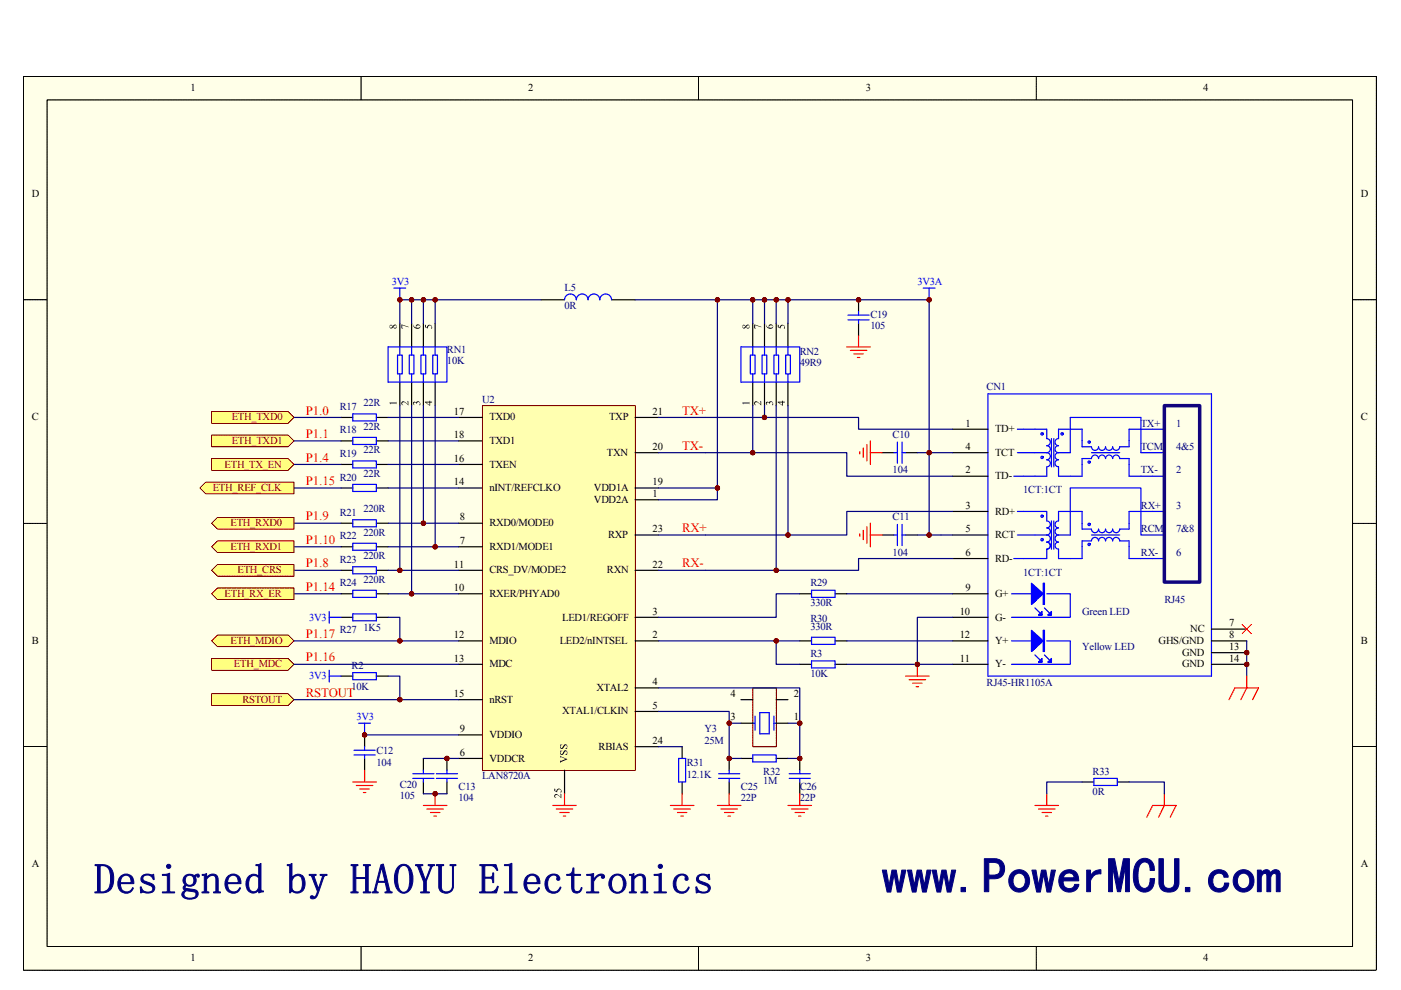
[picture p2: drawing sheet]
<svg xmlns="http://www.w3.org/2000/svg" width="297mm" height="210mm" viewBox="0 0 297 210" stroke-linecap="round" stroke-linejoin="round" font-family="sans-serif">
<defs><g id="words">
<text font-size="10.5" fill="#000080" x="187" y="189.3">www.PowerMCU.com</text>
<text font-size="9" fill="#000080" x="19.9" y="189.5">Designed by HAOYU Electronics</text>
<g font-size="2.7" fill="#f00">
<text x="64.8" y="87.9">P1.0</text>
<text x="144.6" y="87.9">TX+</text>
<text x="64.8" y="92.9">P1.1</text>
<text x="144.6" y="95.4">TX-</text>
<text x="64.8" y="97.9">P1.4</text>
<text x="64.8" y="102.8">P1.15</text>
<text x="64.8" y="110.3">P1.9</text>
<text x="144.6" y="112.8">RX+</text>
<text x="64.8" y="115.4">P1.10</text>
<text x="64.8" y="120.4">P1.8</text>
<text x="64.8" y="125.3">P1.14</text>
<text x="144.6" y="120.4">RX-</text>
<text x="64.8" y="135.3">P1.17</text>
<text x="64.8" y="140.3">P1.16</text>
<text x="64.8" y="147.8">RSTOUT</text>
</g>
<g font-size="2.2">
<text x="40.4" y="19.3">1</text>
<text x="112" y="19.3">2</text>
<text x="183.6" y="19.3">3</text>
<text x="255.1" y="19.3">4</text>
<text x="6.7" y="41.8">D</text>
<text x="288.5" y="41.8">D</text>
<text x="6.7" y="89.2">C</text>
<text x="96.2" y="88">17</text>
<text x="103.8" y="89.2">TXD0</text>
<text x="129.2" y="89.2">TXP</text>
<text x="138.4" y="88">21</text>
<text x="288.5" y="89.2">C</text>
<text x="96.2" y="92.9">18</text>
<text x="103.8" y="94.2">TXD1</text>
<text x="138.4" y="95.4">20</text>
<text x="204.7" y="95.4">4</text>
<text x="204.7" y="90.5">1</text>
<text x="211" y="91.7">TD+</text>
<text x="96.2" y="97.9">16</text>
<text x="103.8" y="99.2">TXEN</text>
<text x="128.7" y="96.7">TXN</text>
<text x="204.7" y="100.4">2</text>
<text x="211" y="96.7">TCT</text>
<text x="211" y="101.7">TD-</text>
<text x="96.2" y="102.9">14</text>
<text x="103.8" y="104.2">nINT/REFCLKO</text>
<text x="125.9" y="106.7">VDD2A</text>
<text x="125.9" y="104.2">VDD1A</text>
<text x="138.4" y="105.4">1</text>
<text x="138.4" y="102.9">19</text>
<text x="204.7" y="107.9">3</text>
<text x="97.5" y="110.4">8</text>
<text x="103.8" y="111.6">RXD0/MODE0</text>
<text x="138.4" y="112.9">23</text>
<text x="204.7" y="112.9">5</text>
<text x="211" y="109.2">RD+</text>
<text x="97.5" y="115.4">7</text>
<text x="103.8" y="116.6">RXD1/MODE1</text>
<text x="128.9" y="114.1">RXP</text>
<text x="204.7" y="117.9">6</text>
<text x="211" y="119.1">RD-</text>
<text x="211" y="114.1">RCT</text>
<text x="96.2" y="125.4">10</text>
<text x="96.2" y="120.4">11</text>
<text x="103.8" y="121.6">CRS_DV/MODE2</text>
<text x="128.7" y="121.6">RXN</text>
<text x="138.4" y="120.4">22</text>
<text x="204.7" y="125.4">9</text>
<text x="103.8" y="126.6">RXER/PHYAD0</text>
<text x="119.2" y="131.6">LED1/REGOFF</text>
<text x="138.4" y="130.3">3</text>
<text x="203.5" y="130.3">10</text>
<text x="211" y="126.6">G+</text>
<text x="211" y="131.6">G-</text>
<text x="6.7" y="136.6">B</text>
<text x="96.2" y="135.3">12</text>
<text x="103.8" y="136.6">MDIO</text>
<text x="118.7" y="136.6">LED2/nINTSEL</text>
<text x="138.4" y="135.3">2</text>
<text x="203.5" y="135.3">12</text>
<text x="211" y="136.6">Y+</text>
<text x="245.6" y="136.6">GHS/GND</text>
<text x="252.4" y="134.1">NC</text>
<text x="260.6" y="137.8">13</text>
<text x="260.6" y="132.8">7</text>
<text x="260.6" y="135.3">8</text>
<text x="288.5" y="136.6">B</text>
<text x="96.2" y="140.3">13</text>
<text x="103.8" y="141.5">MDC</text>
<text x="203.5" y="140.3">11</text>
<text x="211" y="141.5">Y-</text>
<text x="250.6" y="139.1">GND</text>
<text x="250.6" y="141.5">GND</text>
<text x="260.6" y="140.3">14</text>
<text x="96.2" y="147.8">15</text>
<text x="103.8" y="149">nRST</text>
<text x="126.4" y="146.5">XTAL2</text>
<text x="138.4" y="145.3">4</text>
<text x="154.9" y="147.8">4</text>
<text x="168.3" y="147.8">2</text>
<text x="97.5" y="155.3">9</text>
<text x="119.2" y="151.5">XTAL1/CLKIN</text>
<text x="138.4" y="150.3">5</text>
<text x="154.9" y="152.8">3</text>
<text x="168.3" y="152.8">1</text>
<text x="97.5" y="160.3">6</text>
<text x="103.8" y="161.5">VDDCR</text>
<text x="103.8" y="156.5">VDDIO</text>
<text x="126.9" y="159">RBIAS</text>
<text x="138.4" y="157.8">24</text>
<text x="6.7" y="184">A</text>
<text x="288.5" y="184">A</text>
<text x="40.4" y="203.9">1</text>
<text x="112" y="203.9">2</text>
<text x="183.6" y="203.9">3</text>
<text x="255.1" y="203.9">4</text>
</g>
<g font-size="2.2" fill="#00f">
<text x="83.1" y="60.5">3V3</text>
<text x="194.5" y="60.5">3V3A</text>
<text x="65.5" y="131.6">3V3</text>
<text x="65.5" y="144">3V3</text>
<text x="75.6" y="152.8">3V3</text>
</g>
<g font-size="2.2" fill="#000080">
<text x="119.7" y="61.8">L5</text>
<text x="119.7" y="65.5">0R</text>
<text x="184.5" y="67.5">C19</text>
<text x="184.5" y="69.7">105</text>
<text x="94.8" y="75">RN1</text>
<text x="94.8" y="77.2">10K</text>
<text x="169.6" y="75.2">RN2</text>
<text x="169.6" y="77.7">49R9</text>
<text x="209.2" y="82.7">CN1</text>
<text x="72" y="87">R17</text>
<text x="77" y="86.2">22R</text>
<text x="102.2" y="85.5">U2</text>
<text x="72" y="91.9">R18</text>
<text x="77" y="91.2">22R</text>
<text x="189.2" y="92.9">C10</text>
<text x="241.9" y="90.5">TX+</text>
<text x="241.9" y="95.4">TCM</text>
<text x="249.4" y="90.5">1</text>
<text x="249.4" y="95.4">4&amp;5</text>
<text x="72" y="96.9">R19</text>
<text x="72" y="101.9">R20</text>
<text x="77" y="96.2">22R</text>
<text x="77" y="101.2">22R</text>
<text x="189.2" y="100.4">104</text>
<text x="241.9" y="100.4">TX-</text>
<text x="249.4" y="100.4">2</text>
<text x="217" y="104.6">1CT:1CT</text>
<text x="241.9" y="107.9">RX+</text>
<text x="249.4" y="107.9">3</text>
<text x="72" y="109.4">R21</text>
<text x="77" y="108.7">220R</text>
<text x="77" y="113.7">220R</text>
<text x="189.2" y="110.4">C11</text>
<text x="241.9" y="112.9">RCM</text>
<text x="249.4" y="112.9">7&amp;8</text>
<text x="72" y="114.4">R22</text>
<text x="72" y="119.4">R23</text>
<text x="77" y="118.6">220R</text>
<text x="189.2" y="117.9">104</text>
<text x="241.9" y="117.9">RX-</text>
<text x="249.4" y="117.9">6</text>
<text x="72" y="124.4">R24</text>
<text x="77" y="123.6">220R</text>
<text x="171.8" y="124.4">R29</text>
<text x="217" y="122.1">1CT:1CT</text>
<text x="171.8" y="128.6">330R</text>
<text x="171.8" y="131.8">R30</text>
<text x="229.4" y="130.3">Green LED</text>
<text x="246.9" y="127.8">RJ45</text>
<text x="72" y="134.3">R27</text>
<text x="77" y="133.9">1K5</text>
<text x="171.8" y="133.6">330R</text>
<text x="229.4" y="137.8">Yellow LED</text>
<text x="74.5" y="141.8">R2</text>
<text x="171.8" y="139.3">R3</text>
<text x="171.8" y="143.6">10K</text>
<text x="74.5" y="146.3">10K</text>
<text x="209.2" y="145.6">RJ45-HR1105A</text>
<text x="149.4" y="155.3">Y3</text>
<text x="79.8" y="160">C12</text>
<text x="149.4" y="157.8">25M</text>
<text x="79.8" y="162.5">104</text>
<text x="84.8" y="167.2">C20</text>
<text x="97.2" y="167.5">C13</text>
<text x="102.2" y="165.3">LAN8720A</text>
<text x="145.6" y="162.5">R31</text>
<text x="145.6" y="165">12.1K</text>
<text x="157.1" y="167.5">C25</text>
<text x="161.8" y="164.3">R32</text>
<text x="161.8" y="166.3">1M</text>
<text x="169.6" y="167.5">C26</text>
<text x="231.7" y="164.3">R33</text>
<text x="84.8" y="169.5">105</text>
<text x="97.2" y="170">104</text>
<text x="157.1" y="170">22P</text>
<text x="169.6" y="170">22P</text>
<text x="231.7" y="168.5">0R</text>
</g>
<g font-size="2.2" fill="#800000">
<text x="49.1" y="89.2">ETH_TXD0</text>
<text x="49.1" y="94.2">ETH_TXD1</text>
<text x="47.6" y="99.2">ETH_TX_EN</text>
<text x="45.1" y="104.2">ETH_REF_CLK</text>
<text x="48.9" y="111.6">ETH_RXD0</text>
<text x="48.9" y="116.6">ETH_RXD1</text>
<text x="50.4" y="121.6">ETH_CRS</text>
<text x="47.6" y="126.6">ETH_RX_ER</text>
<text x="48.9" y="136.6">ETH_MDIO</text>
<text x="49.6" y="141.5">ETH_MDC</text>
<text x="51.4" y="149">RSTOUT</text>
</g>
</g></defs>
<path d="M5 16.2h286.8v189.6h-286.8z" fill="#ffffe8"/>
<g fill="#000">
<path d="M76.5 21l.1 .2h-.1zM76.5 20.9l.1 .2zM76.5 20.7l.1 .1-.1 .2zM76.5 20.6l.1 .2zM76.5 20.5l.1 .2zM76.5 20.3l.1 .3zM76.5 20.2l.1 .1-.1 .2zM76.5 20.1l.1 .2zM76.5 20l.1 .2zM76.5 19.8l.1 .3zM76.5 19.7h.1l-.1 .2zM76.5 19.6l.1 .2zM76.5 19.4l.1 .2zM76.5 19.3l.1 .2zM76.5 19.2h.1l-.1 .2zM76.5 19l.1 .2zM76.5 18.9l.1 .2zM76.5 18.8l.1 .2zM76.5 18.6l.1 .1-.1 .2zM76.5 18.5l.1 .2zM76.5 18.4l.1 .2zM76.5 18.2l.1 .3zM76.5 18.1h.1l-.1 .3zM76.5 18l.1 .2zM76.5 17.8l.1 .3zM76.5 17.7l.1 .2zM76.5 17.6h.1l-.1 .2zM76.5 17.4l.1 .3zM76.5 17.3l.1 .2zM76.5 17.2l.1 .2zM76.5 17l.1 .1-.1 .2zM76.5 16.9l.1 .2zM76.5 16.8l.1 .2zM76.5 16.6l.1 .3zM76.5 16.5l.1 .1-.1 .2zM76.5 16.4l.1 .2zM76.5 16.3l.1 .2zM76.5 16.2l.1 .1zM76.5 21.1l.1 .1z"/>
<path d="M148.1 21l.1 .2h-.1zM148.1 20.9v.2zM148.1 20.7v.3zM148.1 20.6v.2zM148.1 20.5v.2zM148.1 20.3v.3zM148.1 20.2v.3zM148.1 20.1v.2zM148.1 20v.2zM148.1 19.8v.3zM148.1 19.7v.2zM148.1 19.6v.2zM148.1 19.4v.3zM148.1 19.3v.2zM148.1 19.2v.2zM148.1 19v.3zM148.1 18.9v.2zM148.1 18.8v.2zM148.1 18.6v.3zM148.1 18.5v.2zM148.1 18.4v.2zM148.1 18.2v.3zM148.1 18.1v.3zM148.1 18v.2zM148.1 17.8v.3zM148.1 17.7v.2zM148.1 17.6v.2zM148.1 17.4v.3zM148.1 17.3v.2zM148.1 17.2v.2zM148.1 17v.3zM148.1 16.9v.2zM148.1 16.8v.2zM148.1 16.6v.3zM148.1 16.5v.3zM148.1 16.4v.2zM148.1 16.3v.2zM148.1 16.2l.1 .1zM148.1 21.2a.07 .07 0 0 1 .1 0 .07 .07 0 0 1-.1 0z"/>
<path d="M219.6 21l.1 .2h-.1zM219.6 20.9l.1 .2zM219.6 20.7l.1 .3zM219.6 20.6l.1 .2zM219.6 20.5l.1 .2zM219.6 20.3l.1 .3zM219.6 20.2l.1 .3zM219.6 20.1l.1 .2zM219.6 20l.1 .2zM219.6 19.8l.1 .3zM219.6 19.7l.1 .2zM219.6 19.6l.1 .2zM219.6 19.4l.1 .3zM219.6 19.3l.1 .2zM219.6 19.2l.1 .2zM219.6 19l.1 .3zM219.6 18.9l.1 .2zM219.6 18.8l.1 .2zM219.6 18.6l.1 .3zM219.6 18.5l.1 .2zM219.6 18.4l.1 .2zM219.6 18.2l.1 .3zM219.6 18.1l.1 .3zM219.6 18l.1 .2zM219.6 17.8l.1 .3zM219.6 17.7l.1 .2zM219.6 17.6l.1 .2zM219.6 17.4l.1 .3zM219.6 17.3l.1 .2zM219.6 17.2l.1 .2zM219.6 17l.1 .3zM219.6 16.9l.1 .2zM219.6 16.8l.1 .2zM219.6 16.6l.1 .3zM219.6 16.5l.1 .3zM219.6 16.4l.1 .2zM219.6 16.3l.1 .2zM219.6 16.2l.1 .1zM219.6 21.2a.07 .07 0 0 1 .1 0 .07 .07 0 0 1-.1 0z"/>
<path d="M5 63.5l.2 .1-.2 .1zM5.1 63.5l.2 .1-.2 .1zM5.2 63.5l.2 .1zM5.3 63.5l.2 .1zM5.5 63.5l.2 .1-.2 .1zM5.6 63.5l.2 .1-.2 .1zM5.7 63.5l.2 .1zM5.9 63.5l.2 .1zM6 63.5l.2 .1-.2 .1zM6.1 63.5l.3 .1-.2 .1zM6.3 63.5l.2 .1zM6.4 63.5l.2 .1zM6.5 63.5l.3 .1-.2 .1zM6.6 63.5l.3 .1-.2 .1zM6.8 63.5l.2 .1zM6.9 63.5l.2 .1zM7 63.5l.3 .1-.2 .1zM7.2 63.5l.2 .1-.2 .1zM7.3 63.5l.2 .1zM7.4 63.5l.3 .1zM7.6 63.5l.2 .1-.2 .1zM7.7 63.5l.3 .1-.3 .1zM7.8 63.5l.3 .1zM8 63.5l.2 .1zM8.1 63.5l.3 .1-.3 .1zM8.2 63.5l.3 .1-.2 .1zM8.4 63.5l.2 .1zM8.5 63.5l.2 .1zM8.6 63.5l.2 .1zM8.8 63.5l.2 .1-.2 .1zM8.9 63.5l.2 .1zM9 63.5l.3 .1zM9.2 63.5l.2 .1zM9.3 63.5l.2 .1-.2 .1zM9.4 63.5l.3 .1zM9.6 63.5l.2 .1zM9.7 63.5l.2 .1zM9.8 63.5l.2 .1-.1 .1zM4.9 63.5l.1 .1z"/>
<path d="M286.8 63.5l.2 .1-.2 .1zM286.9 63.5l.2 .1zM287 63.5l.2 .1zM287.1 63.5l.3 .1-.2 .1zM287.3 63.5l.2 .1-.2 .1zM287.4 63.5l.2 .1zM287.5 63.5l.2 .1zM287.7 63.5l.2 .1-.2 .1zM287.8 63.5l.2 .1-.2 .1zM287.9 63.5l.2 .1zM288 63.5l.3 .1zM288.2 63.5l.2 .1-.2 .1zM288.3 63.5l.3 .1-.2 .1zM288.5 63.5l.2 .1zM288.6 63.5l.2 .1zM288.7 63.5l.3 .1-.2 .1zM288.8 63.5l.3 .1-.2 .1zM289 63.5l.2 .1zM289.1 63.5l.2 .1zM289.2 63.5l.3 .1-.2 .1zM289.4 63.5l.2 .1-.2 .1zM289.5 63.5l.2 .1zM289.6 63.5l.3 .1zM289.8 63.5l.2 .1-.2 .1zM289.9 63.5l.2 .1-.1 .1zM290 63.5l.3 .1zM290.2 63.5l.2 .1zM290.3 63.5l.3 .1-.3 .1zM290.4 63.5l.3 .1-.2 .1zM290.6 63.5l.2 .1zM290.7 63.5l.2 .1zM290.8 63.5l.3 .1-.2 .1zM291 63.5l.2 .1-.2 .1zM291.1 63.5l.2 .1zM291.2 63.5l.2 .1zM291.4 63.5l.2 .1-.2 .1zM291.5 63.5l.2 .1-.2 .1zM291.6 63.5l.2 .1zM286.7 63.5l.1 .1z"/>
<path d="M5 110.9l.2 .1h-.2zM5.1 110.9l.2 .1zM5.2 110.9l.2 .1zM5.3 110.9l.3 .1zM5.5 110.9l.2 .1zM5.6 110.9l.2 .1zM5.7 110.9l.3 .1zM5.9 110.9l.2 .1zM6 110.9l.2 .1zM6.1 110.9l.3 .1zM6.3 110.9l.2 .1zM6.4 110.9l.2 .1zM6.5 110.9l.3 .1zM6.6 110.9l.3 .1zM6.8 110.9l.2 .1zM6.9 110.9l.3 .1zM7 110.9l.3 .1zM7.2 110.9l.2 .1zM7.3 110.9l.3 .1zM7.4 110.9l.3 .1zM7.6 110.9l.2 .1zM7.7 110.9l.3 .1zM7.8 110.9l.3 .1zM8 110.9l.2 .1zM8.1 110.9l.3 .1zM8.2 110.9l.3 .1zM8.4 110.9l.2 .1zM8.5 110.9l.2 .1zM8.6 110.9l.3 .1zM8.8 110.9l.2 .1zM8.9 110.9l.2 .1zM9 110.9l.3 .1zM9.2 110.9l.2 .1zM9.3 110.9l.2 .1zM9.4 110.9l.3 .1zM9.6 110.9l.2 .1zM9.7 110.9l.2 .1zM9.8 110.9l.2 .1zM4.9 110.9l.1 .1z"/>
<path d="M286.8 110.9l.2 .1h-.2zM286.9 110.9l.2 .1zM287 110.9l.2 .1zM287.1 110.9l.3 .1zM287.3 110.9l.2 .1zM287.4 110.9l.2 .1zM287.5 110.9l.3 .1zM287.7 110.9l.2 .1zM287.8 110.9l.2 .1zM287.9 110.9l.3 .1zM288 110.9l.3 .1zM288.2 110.9l.2 .1zM288.3 110.9l.3 .1zM288.5 110.9l.2 .1zM288.6 110.9l.2 .1zM288.7 110.9l.3 .1zM288.8 110.9l.3 .1zM289 110.9l.2 .1zM289.1 110.9l.2 .1zM289.2 110.9l.3 .1zM289.4 110.9l.2 .1zM289.5 110.9l.2 .1zM289.6 110.9l.3 .1zM289.8 110.9l.2 .1zM289.9 110.9l.2 .1zM290 110.9l.3 .1zM290.2 110.9l.2 .1zM290.3 110.9l.3 .1zM290.4 110.9l.3 .1zM290.6 110.9l.2 .1zM290.7 110.9l.2 .1zM290.8 110.9l.3 .1zM291 110.9l.2 .1zM291.1 110.9l.2 .1zM291.2 110.9l.3 .1zM291.4 110.9l.2 .1zM291.5 110.9l.2 .1zM291.6 110.9l.2 .1zM286.7 110.9l.1 .1z"/>
<path d="M5 158.3l.2 .1h-.2zM5.1 158.3l.2 .1zM5.2 158.3l.2 .1zM5.3 158.3l.3 .1zM5.5 158.3l.2 .1zM5.6 158.3l.2 .1zM5.7 158.3l.3 .1zM5.9 158.3l.2 .1zM6 158.3l.2 .1zM6.1 158.3l.3 .1zM6.3 158.3l.2 .1zM6.4 158.3l.2 .1zM6.5 158.3l.3 .1zM6.6 158.3l.3 .1zM6.8 158.3l.2 .1zM6.9 158.3l.3 .1zM7 158.3l.3 .1zM7.2 158.3l.2 .1zM7.3 158.3l.3 .1zM7.4 158.3l.3 .1zM7.6 158.3l.2 .1zM7.7 158.3l.3 .1zM7.8 158.3l.3 .1zM8 158.3l.2 .1zM8.1 158.3l.3 .1zM8.2 158.3l.3 .1zM8.4 158.3l.2 .1zM8.5 158.3l.2 .1zM8.6 158.3l.3 .1zM8.8 158.3l.2 .1zM8.9 158.3l.2 .1zM9 158.3l.3 .1zM9.2 158.3l.2 .1zM9.3 158.3l.2 .1zM9.4 158.3l.3 .1zM9.6 158.3l.2 .1zM9.7 158.3l.2 .1zM9.8 158.3l.2 .1zM4.9 158.3l.1 .1z"/>
<path d="M286.8 158.3l.2 .1h-.2zM286.9 158.3l.2 .1zM287 158.3l.2 .1zM287.1 158.3l.3 .1zM287.3 158.3l.2 .1zM287.4 158.3l.2 .1zM287.5 158.3l.3 .1zM287.7 158.3l.2 .1zM287.8 158.3l.2 .1zM287.9 158.3l.3 .1zM288 158.3l.3 .1zM288.2 158.3l.2 .1zM288.3 158.3l.3 .1zM288.5 158.3l.2 .1zM288.6 158.3l.2 .1zM288.7 158.3l.3 .1zM288.8 158.3l.3 .1zM289 158.3l.2 .1zM289.1 158.3l.2 .1zM289.2 158.3l.3 .1zM289.4 158.3l.2 .1zM289.5 158.3l.2 .1zM289.6 158.3l.3 .1zM289.8 158.3l.2 .1zM289.9 158.3l.2 .1zM290 158.3l.3 .1zM290.2 158.3l.2 .1zM290.3 158.3l.3 .1zM290.4 158.3l.3 .1zM290.6 158.3l.2 .1zM290.7 158.3l.2 .1zM290.8 158.3l.3 .1zM291 158.3l.2 .1zM291.1 158.3l.2 .1zM291.2 158.3l.3 .1zM291.4 158.3l.2 .1zM291.5 158.3l.2 .1zM291.6 158.3l.2 .1zM286.7 158.3l.1 .1z"/>
<path d="M76.5 200.8h.1v.2zM76.5 200.9l.1 .2zM76.5 201l.1 .2zM76.5 201.1l.1 .1-.1 .2zM76.5 201.3h.1l-.1 .2zM76.5 201.4l.1 .2zM76.5 201.5l.1 .2zM76.5 201.7h.1l-.1 .2zM76.5 201.8h.1l-.1 .2zM76.5 201.9l.1 .2zM76.5 202.1l.1 .2zM76.5 202.2h.1l-.1 .2zM76.5 202.3l.1 .1-.1 .2zM76.5 202.5l.1 .2zM76.5 202.6l.1 .2zM76.5 202.7l.1 .1-.1 .2zM76.5 202.8l.1 .1-.1 .2zM76.5 203l.1 .2zM76.5 203.1l.1 .2zM76.5 203.2l.1 .1-.1 .2zM76.5 203.4h.1l-.1 .2zM76.5 203.5l.1 .2zM76.5 203.6l.1 .3zM76.5 203.8h.1l-.1 .2zM76.5 203.9l.1 .1-.1 .2zM76.5 204l.1 .3zM76.5 204.2l.1 .2zM76.5 204.3h.1l-.1 .3zM76.5 204.4l.1 .1-.1 .2zM76.5 204.6l.1 .2zM76.5 204.7l.1 .2zM76.5 204.8l.1 .1-.1 .2zM76.5 205h.1l-.1 .2zM76.5 205.1l.1 .2zM76.5 205.2l.1 .2zM76.5 205.4h.1l-.1 .2zM76.5 205.5h.1l-.1 .2zM76.5 205.6l.1 .2zM76.5 200.7l.1 .1z"/>
<path d="M148.1 200.8h.1l-.1 .2zM148.1 200.9v.2zM148.1 201v.2zM148.1 201.1v.3zM148.1 201.3v.2zM148.1 201.4v.2zM148.1 201.5v.3zM148.1 201.7v.2zM148.1 201.8v.2zM148.1 201.9v.3zM148.1 202.1v.2zM148.1 202.2v.2zM148.1 202.3v.3zM148.1 202.5v.2zM148.1 202.6v.2zM148.1 202.7v.3zM148.1 202.8v.3zM148.1 203v.2zM148.1 203.1v.2zM148.1 203.2v.3zM148.1 203.4v.2zM148.1 203.5v.3zM148.1 203.6v.3zM148.1 203.8v.2zM148.1 203.9v.3zM148.1 204v.3zM148.1 204.2v.2zM148.1 204.3v.3zM148.1 204.4v.3zM148.1 204.6v.2zM148.1 204.7v.2zM148.1 204.8v.3zM148.1 205v.2zM148.1 205.1v.2zM148.1 205.2v.3zM148.1 205.4v.2zM148.1 205.5v.2zM148.1 205.6l.1 .2zM148.1 200.7l.1 .1z"/>
<path d="M219.6 200.8h.1v.2zM219.6 200.9l.1 .2zM219.6 201l.1 .2zM219.6 201.1l.1 .3zM219.6 201.3l.1 .2zM219.6 201.4l.1 .2zM219.6 201.5l.1 .3zM219.6 201.7l.1 .2zM219.6 201.8l.1 .2zM219.6 201.9l.1 .3zM219.6 202.1l.1 .2zM219.6 202.2l.1 .2zM219.6 202.3l.1 .3zM219.6 202.5l.1 .2zM219.6 202.6l.1 .2zM219.6 202.7l.1 .3zM219.6 202.8l.1 .3zM219.6 203l.1 .2zM219.6 203.1l.1 .2zM219.6 203.2l.1 .3zM219.6 203.4l.1 .2zM219.6 203.5l.1 .3zM219.6 203.6l.1 .3zM219.6 203.8l.1 .2zM219.6 203.9l.1 .3zM219.6 204l.1 .3zM219.6 204.2l.1 .2zM219.6 204.3l.1 .3zM219.6 204.4l.1 .3zM219.6 204.6l.1 .2zM219.6 204.7l.1 .2zM219.6 204.8l.1 .3zM219.6 205l.1 .2zM219.6 205.1l.1 .2zM219.6 205.2l.1 .3zM219.6 205.4l.1 .2zM219.6 205.5l.1 .2zM219.6 205.6l.1 .2zM219.6 200.7l.1 .1z"/>
<path d="M286.6 200.7h.2v.2zM286.5 200.7l.2 .1-.2 .1zM286.4 200.7l.2 .1-.2 .1zM286.2 200.7l.3 .1zM286.1 200.7l.2 .1-.2 .1zM286 200.7l.2 .1-.2 .1zM285.8 200.7l.3 .1-.2 .1zM285.7 200.7l.2 .1zM285.6 200.7l.2 .1-.2 .1zM285.4 200.7l.3 .1-.2 .1zM285.3 200.7l.2 .1-.2 .1zM285.2 200.7l.2 .1zM285 200.7l.3 .1-.2 .1zM284.9 200.7l.2 .1-.2 .1zM284.8 200.7l.2 .1-.2 .1zM284.6 200.7l.3 .1zM284.5 200.7l.3 .1-.3 .1zM284.4 200.7l.2 .1-.2 .1zM284.2 200.7l.3 .1-.2 .1zM284.1 200.7l.2 .1zM284 200.7l.2 .1-.2 .1zM283.8 200.7l.3 .1-.2 .1zM283.7 200.7l.2 .1-.1 .1zM283.6 200.7l.2 .1zM283.4 200.7l.3 .1-.2 .1zM283.3 200.7l.2 .1-.1 .1zM283.2 200.7l.2 .1-.2 .1zM283 200.7l.3 .1zM282.9 200.7l.3 .1-.2 .1zM282.8 200.7l.2 .1-.2 .1zM282.7 200.7l.2 .1-.2 .1zM282.5 200.7l.3 .1zM282.4 200.7l.2 .1-.2 .1zM282.2 200.7l.3 .1-.2 .1zM282.1 200.7l.3 .1-.2 .1zM282 200.7l.2 .1zM281.9 200.7l.2 .1-.2 .1zM281.7 200.7l.3 .1-.2 .1zM281.6 200.7l.2 .1-.2 .1zM281.5 200.7l.2 .1zM281.3 200.7l.3 .1-.2 .1zM281.2 200.7l.2 .1-.2 .1zM281.1 200.7l.2 .1-.2 .1zM280.9 200.7l.3 .1zM280.8 200.7l.2 .1-.2 .1zM280.7 200.7l.2 .1-.2 .1zM280.5 200.7l.3 .1-.2 .1zM280.4 200.7l.2 .1zM280.3 200.7l.2 .1-.2 .1zM280.1 200.7l.3 .1-.2 .1zM280 200.7l.2 .1-.1 .1zM279.9 200.7l.2 .1zM279.7 200.7l.3 .1-.2 .1zM279.6 200.7l.2 .1-.1 .1zM279.5 200.7l.2 .1-.2 .1zM279.3 200.7l.3 .1zM279.2 200.7l.3 .1-.3 .1zM279.1 200.7l.2 .1-.2 .1zM278.9 200.7l.3 .1-.2 .1zM278.8 200.7l.3 .1zM278.7 200.7l.2 .1-.2 .1zM278.5 200.7l.3 .1-.2 .1zM278.4 200.7l.3 .1-.2 .1zM278.3 200.7l.2 .1zM278.2 200.7l.2 .1-.2 .1zM278 200.7l.3 .1-.2 .1zM277.9 200.7l.2 .1-.2 .1zM277.8 200.7l.2 .1zM277.6 200.7l.3 .1-.2 .1zM277.5 200.7l.2 .1-.2 .1zM277.4 200.7l.2 .1-.2 .1zM277.2 200.7l.3 .1zM277.1 200.7l.2 .1-.2 .1zM277 200.7l.2 .1-.2 .1zM276.8 200.7l.3 .1-.2 .1zM276.7 200.7l.2 .1zM276.6 200.7l.2 .1-.2 .1zM276.4 200.7l.3 .1-.2 .1zM276.3 200.7l.2 .1-.2 .1zM276.2 200.7l.2 .1zM276 200.7l.3 .1-.2 .1zM275.9 200.7l.2 .1-.2 .1zM275.8 200.7l.2 .1-.2 .1zM275.6 200.7l.3 .1zM275.5 200.7l.3 .1-.3 .1zM275.4 200.7l.2 .1-.2 .1zM275.2 200.7l.3 .1-.2 .1zM275.1 200.7l.3 .1zM275 200.7l.2 .1-.2 .1zM274.8 200.7l.3 .1-.2 .1zM274.7 200.7l.3 .1-.2 .1zM274.6 200.7l.2 .1zM274.4 200.7l.3 .1-.2 .1zM274.3 200.7l.2 .1-.1 .1zM274.2 200.7l.2 .1-.2 .1zM274 200.7l.3 .1zM273.9 200.7l.3 .1-.2 .1zM273.8 200.7l.2 .1-.2 .1zM273.7 200.7l.2 .1-.2 .1zM273.5 200.7l.3 .1zM273.4 200.7l.2 .1-.2 .1zM273.3 200.7l.2 .1-.2 .1zM273.1 200.7l.3 .1-.2 .1zM273 200.7l.2 .1zM272.9 200.7l.2 .1-.2 .1zM272.7 200.7l.3 .1-.2 .1zM272.6 200.7l.2 .1-.2 .1zM272.5 200.7l.2 .1zM272.3 200.7l.3 .1-.2 .1zM272.2 200.7l.2 .1-.2 .1zM272.1 200.7l.2 .1-.2 .1zM271.9 200.7l.3 .1zM271.8 200.7l.3 .1-.3 .1zM271.7 200.7l.2 .1-.2 .1zM271.5 200.7l.3 .1-.2 .1zM271.4 200.7l.2 .1zM271.3 200.7l.2 .1-.2 .1zM271.1 200.7l.3 .1-.2 .1zM271 200.7l.2 .1-.1 .1zM270.9 200.7l.2 .1zM270.7 200.7l.3 .1-.2 .1zM270.6 200.7l.2 .1-.1 .1zM270.5 200.7l.2 .1-.2 .1zM270.3 200.7l.3 .1zM270.2 200.7l.3 .1-.2 .1zM270.1 200.7l.2 .1-.2 .1zM270 200.7l.2 .1-.2 .1zM269.8 200.7l.3 .1zM269.7 200.7l.2 .1-.2 .1zM269.5 200.7l.3 .1-.2 .1zM269.4 200.7l.3 .1-.2 .1zM269.3 200.7l.2 .1zM269.2 200.7l.2 .1-.2 .1zM269 200.7l.3 .1-.2 .1zM268.9 200.7l.2 .1-.2 .1zM268.8 200.7l.2 .1zM268.6 200.7l.3 .1-.2 .1zM268.5 200.7l.2 .1-.2 .1zM268.4 200.7l.2 .1-.2 .1zM268.2 200.7l.3 .1zM268.1 200.7l.2 .1-.2 .1zM268 200.7l.2 .1-.2 .1zM267.8 200.7l.3 .1-.2 .1zM267.7 200.7l.2 .1zM267.6 200.7l.2 .1-.2 .1zM267.4 200.7l.3 .1-.2 .1zM267.3 200.7l.2 .1-.1 .1zM267.2 200.7l.2 .1zM267 200.7l.3 .1-.2 .1zM266.9 200.7l.2 .1-.1 .1zM266.8 200.7l.2 .1-.2 .1zM266.6 200.7l.3 .1zM266.5 200.7l.3 .1-.3 .1zM266.4 200.7l.2 .1-.2 .1zM266.2 200.7l.3 .1-.2 .1zM266.1 200.7l.3 .1zM266 200.7l.2 .1-.2 .1zM265.8 200.7l.3 .1-.2 .1zM265.7 200.7l.3 .1-.2 .1zM265.6 200.7l.2 .1zM265.5 200.7l.2 .1-.2 .1zM265.3 200.7l.3 .1-.2 .1zM265.2 200.7l.2 .1-.2 .1zM265.1 200.7l.2 .1zM264.9 200.7l.3 .1-.2 .1zM264.8 200.7l.2 .1-.2 .1zM264.7 200.7l.2 .1-.2 .1zM264.5 200.7l.3 .1zM264.4 200.7l.2 .1-.2 .1zM264.3 200.7l.2 .1-.2 .1zM264.1 200.7l.3 .1-.2 .1zM264 200.7l.2 .1zM263.9 200.7l.2 .1-.2 .1zM263.7 200.7l.3 .1-.2 .1zM263.6 200.7l.2 .1-.2 .1zM263.5 200.7l.2 .1zM263.3 200.7l.3 .1-.2 .1zM263.2 200.7l.2 .1-.2 .1zM263.1 200.7l.2 .1-.2 .1zM262.9 200.7l.3 .1zM262.8 200.7l.3 .1-.3 .1zM262.7 200.7l.2 .1-.2 .1zM262.5 200.7l.3 .1-.2 .1zM262.4 200.7l.3 .1zM262.3 200.7l.2 .1-.2 .1zM262.1 200.7l.3 .1-.2 .1zM262 200.7l.3 .1-.2 .1zM261.9 200.7l.2 .1zM261.7 200.7l.3 .1-.2 .1zM261.6 200.7l.2 .1-.1 .1zM261.5 200.7l.2 .1-.2 .1zM261.3 200.7l.3 .1zM261.2 200.7l.3 .1-.2 .1zM261.1 200.7l.2 .1-.2 .1zM261 200.7l.2 .1-.2 .1zM260.8 200.7l.3 .1zM260.7 200.7l.2 .1-.2 .1zM260.6 200.7l.2 .1-.2 .1zM260.4 200.7l.3 .1-.2 .1zM260.3 200.7l.2 .1zM260.2 200.7l.2 .1-.2 .1zM260 200.7l.3 .1-.2 .1zM259.9 200.7l.2 .1-.2 .1zM259.8 200.7l.2 .1zM259.6 200.7l.3 .1-.2 .1zM259.5 200.7l.2 .1-.2 .1zM259.4 200.7l.2 .1-.2 .1zM259.2 200.7l.3 .1zM259.1 200.7l.3 .1-.3 .1zM259 200.7l.2 .1-.2 .1zM258.8 200.7l.3 .1-.2 .1zM258.7 200.7l.2 .1zM258.6 200.7l.2 .1-.2 .1zM258.4 200.7l.3 .1-.2 .1zM258.3 200.7l.2 .1-.1 .1zM258.2 200.7l.2 .1zM258 200.7l.3 .1-.2 .1zM257.9 200.7l.2 .1-.1 .1zM257.8 200.7l.2 .1-.2 .1zM257.6 200.7l.3 .1zM257.5 200.7l.3 .1-.2 .1zM257.4 200.7l.2 .1-.2 .1zM257.3 200.7l.2 .1-.2 .1zM257.1 200.7l.3 .1zM257 200.7l.2 .1-.2 .1zM256.8 200.7l.3 .1-.2 .1zM256.7 200.7l.3 .1-.2 .1zM256.6 200.7l.2 .1zM256.5 200.7l.2 .1-.2 .1zM256.3 200.7l.3 .1-.2 .1zM256.2 200.7l.2 .1-.2 .1zM256.1 200.7l.2 .1zM255.9 200.7l.3 .1-.2 .1zM255.8 200.7l.2 .1-.2 .1zM255.7 200.7l.2 .1-.2 .1zM255.5 200.7l.3 .1zM255.4 200.7l.2 .1-.2 .1zM255.3 200.7l.2 .1-.2 .1zM255.1 200.7l.3 .1-.2 .1zM255 200.7l.2 .1zM254.9 200.7l.2 .1-.2 .1zM254.7 200.7l.3 .1-.2 .1zM254.6 200.7l.2 .1-.1 .1zM254.5 200.7l.2 .1zM254.3 200.7l.3 .1-.2 .1zM254.2 200.7l.2 .1-.1 .1zM254.1 200.7l.2 .1-.2 .1zM253.9 200.7l.3 .1zM253.8 200.7l.3 .1-.3 .1zM253.7 200.7l.2 .1-.2 .1zM253.5 200.7l.3 .1-.2 .1zM253.4 200.7l.3 .1zM253.3 200.7l.2 .1-.2 .1zM253.1 200.7l.3 .1-.2 .1zM253 200.7l.3 .1-.2 .1zM252.9 200.7l.2 .1zM252.8 200.7l.2 .1-.2 .1zM252.6 200.7l.3 .1-.2 .1zM252.5 200.7l.2 .1-.2 .1zM252.4 200.7l.2 .1zM252.2 200.7l.3 .1-.2 .1zM252.1 200.7l.2 .1-.2 .1zM252 200.7l.2 .1-.2 .1zM251.8 200.7l.3 .1zM251.7 200.7l.2 .1-.2 .1zM251.6 200.7l.2 .1-.2 .1zM251.4 200.7l.3 .1-.2 .1zM251.3 200.7l.2 .1zM251.2 200.7l.2 .1-.2 .1zM251 200.7l.3 .1-.2 .1zM250.9 200.7l.2 .1-.2 .1zM250.8 200.7l.2 .1zM250.6 200.7l.3 .1-.2 .1zM250.5 200.7l.2 .1-.2 .1zM250.4 200.7l.2 .1-.2 .1zM250.2 200.7l.3 .1zM250.1 200.7l.3 .1-.3 .1zM250 200.7l.2 .1-.2 .1zM249.8 200.7l.3 .1-.2 .1zM249.7 200.7l.3 .1zM249.6 200.7l.2 .1-.2 .1zM249.4 200.7l.3 .1-.2 .1zM249.3 200.7l.3 .1-.2 .1zM249.2 200.7l.2 .1zM249 200.7l.3 .1-.2 .1zM248.9 200.7l.2 .1-.1 .1zM248.8 200.7l.2 .1-.2 .1zM248.6 200.7l.3 .1zM248.5 200.7l.3 .1-.2 .1zM248.4 200.7l.2 .1-.2 .1zM248.3 200.7l.2 .1-.2 .1zM248.1 200.7l.3 .1zM248 200.7l.2 .1-.2 .1zM247.9 200.7l.2 .1-.2 .1zM247.7 200.7l.3 .1-.2 .1zM247.6 200.7l.2 .1zM247.5 200.7l.2 .1-.2 .1zM247.3 200.7l.3 .1-.2 .1zM247.2 200.7l.2 .1-.2 .1zM247.1 200.7l.2 .1zM246.9 200.7l.3 .1-.2 .1zM246.8 200.7l.2 .1-.2 .1zM246.7 200.7l.2 .1-.2 .1zM246.5 200.7l.3 .1zM246.4 200.7l.3 .1-.3 .1zM246.3 200.7l.2 .1-.2 .1zM246.1 200.7l.3 .1-.2 .1zM246 200.7l.2 .1zM245.9 200.7l.2 .1-.2 .1zM245.7 200.7l.3 .1-.2 .1zM245.6 200.7l.2 .1-.1 .1zM245.5 200.7l.2 .1zM245.3 200.7l.3 .1-.2 .1zM245.2 200.7l.2 .1-.1 .1zM245.1 200.7l.2 .1-.2 .1zM244.9 200.7l.3 .1zM244.8 200.7l.3 .1-.2 .1zM244.7 200.7l.2 .1-.2 .1zM244.6 200.7l.2 .1-.2 .1zM244.4 200.7l.3 .1zM244.3 200.7l.2 .1-.2 .1zM244.1 200.7l.3 .1-.2 .1zM244 200.7l.3 .1-.2 .1zM243.9 200.7l.2 .1zM243.8 200.7l.2 .1-.2 .1zM243.6 200.7l.3 .1-.2 .1zM243.5 200.7l.2 .1-.2 .1zM243.4 200.7l.2 .1zM243.2 200.7l.3 .1-.2 .1zM243.1 200.7l.2 .1-.2 .1zM243 200.7l.2 .1-.2 .1zM242.8 200.7l.3 .1zM242.7 200.7l.2 .1-.2 .1zM242.6 200.7l.2 .1-.2 .1zM242.4 200.7l.3 .1-.2 .1zM242.3 200.7l.2 .1zM242.2 200.7l.2 .1-.2 .1zM242 200.7l.3 .1-.2 .1zM241.9 200.7l.2 .1-.1 .1zM241.8 200.7l.2 .1zM241.6 200.7l.3 .1-.2 .1zM241.5 200.7l.2 .1-.1 .1zM241.4 200.7l.2 .1-.2 .1zM241.2 200.7l.3 .1zM241.1 200.7l.3 .1-.3 .1zM241 200.7l.2 .1-.2 .1zM240.8 200.7l.3 .1-.2 .1zM240.7 200.7l.3 .1zM240.6 200.7l.2 .1-.2 .1zM240.4 200.7l.3 .1-.2 .1zM240.3 200.7l.3 .1-.2 .1zM240.2 200.7l.2 .1zM240.1 200.7l.2 .1-.2 .1zM239.9 200.7l.3 .1-.2 .1zM239.8 200.7l.2 .1-.2 .1zM239.7 200.7l.2 .1zM239.5 200.7l.3 .1-.2 .1zM239.4 200.7l.2 .1-.2 .1zM239.3 200.7l.2 .1-.2 .1zM239.1 200.7l.3 .1zM239 200.7l.2 .1-.2 .1zM238.9 200.7l.2 .1-.2 .1zM238.7 200.7l.3 .1-.2 .1zM238.6 200.7l.2 .1zM238.5 200.7l.2 .1-.2 .1zM238.3 200.7l.3 .1-.2 .1zM238.2 200.7l.2 .1-.2 .1zM238.1 200.7l.2 .1zM237.9 200.7l.3 .1-.2 .1zM237.8 200.7l.2 .1-.2 .1zM237.7 200.7l.2 .1-.2 .1zM237.5 200.7l.3 .1zM237.4 200.7l.3 .1-.3 .1zM237.3 200.7l.2 .1-.2 .1zM237.1 200.7l.3 .1-.2 .1zM237 200.7l.3 .1zM236.9 200.7l.2 .1-.2 .1zM236.7 200.7l.3 .1-.2 .1zM236.6 200.7l.3 .1-.2 .1zM236.5 200.7l.2 .1zM236.3 200.7l.3 .1-.2 .1zM236.2 200.7l.2 .1-.1 .1zM236.1 200.7l.2 .1-.2 .1zM235.9 200.7l.3 .1zM235.8 200.7l.3 .1-.2 .1zM235.7 200.7l.2 .1-.2 .1zM235.6 200.7l.2 .1-.2 .1zM235.4 200.7l.3 .1zM235.3 200.7l.2 .1-.2 .1zM235.2 200.7l.2 .1-.2 .1zM235 200.7l.3 .1-.2 .1zM234.9 200.7l.2 .1zM234.8 200.7l.2 .1-.2 .1zM234.6 200.7l.3 .1-.2 .1zM234.5 200.7l.2 .1-.2 .1zM234.4 200.7l.2 .1zM234.2 200.7l.3 .1-.2 .1zM234.1 200.7l.2 .1-.2 .1zM234 200.7l.2 .1-.2 .1zM233.8 200.7l.3 .1zM233.7 200.7l.3 .1-.3 .1zM233.6 200.7l.2 .1-.2 .1zM233.4 200.7l.3 .1-.2 .1zM233.3 200.7l.2 .1zM233.2 200.7l.2 .1-.2 .1zM233 200.7l.3 .1-.2 .1zM232.9 200.7l.2 .1-.1 .1zM232.8 200.7l.2 .1zM232.6 200.7l.3 .1-.2 .1zM232.5 200.7l.2 .1-.1 .1zM232.4 200.7l.2 .1-.2 .1zM232.2 200.7l.3 .1zM232.1 200.7l.3 .1-.2 .1zM232 200.7l.2 .1-.2 .1zM231.9 200.7l.2 .1-.2 .1zM231.7 200.7l.3 .1zM231.6 200.7l.2 .1-.2 .1zM231.4 200.7l.3 .1-.2 .1zM231.3 200.7l.3 .1-.2 .1zM231.2 200.7l.2 .1zM231.1 200.7l.2 .1-.2 .1zM230.9 200.7l.3 .1-.2 .1zM230.8 200.7l.2 .1-.2 .1zM230.7 200.7l.2 .1zM230.5 200.7l.3 .1-.2 .1zM230.4 200.7l.2 .1-.2 .1zM230.3 200.7l.2 .1-.2 .1zM230.1 200.7l.3 .1zM230 200.7l.2 .1-.2 .1zM229.9 200.7l.2 .1-.2 .1zM229.7 200.7l.3 .1-.2 .1zM229.6 200.7l.2 .1zM229.5 200.7l.2 .1-.2 .1zM229.3 200.7l.3 .1-.2 .1zM229.2 200.7l.2 .1-.1 .1zM229.1 200.7l.2 .1zM228.9 200.7l.3 .1-.2 .1zM228.8 200.7l.2 .1-.1 .1zM228.7 200.7l.2 .1-.2 .1zM228.5 200.7l.3 .1zM228.4 200.7l.3 .1-.3 .1zM228.3 200.7l.2 .1-.2 .1zM228.1 200.7l.3 .1-.2 .1zM228 200.7l.3 .1zM227.9 200.7l.2 .1-.2 .1zM227.7 200.7l.3 .1-.2 .1zM227.6 200.7l.3 .1-.2 .1zM227.5 200.7l.2 .1zM227.4 200.7l.2 .1-.2 .1zM227.2 200.7l.3 .1-.2 .1zM227.1 200.7l.2 .1-.2 .1zM227 200.7l.2 .1zM226.8 200.7l.3 .1-.2 .1zM226.7 200.7l.2 .1-.2 .1zM226.6 200.7l.2 .1-.2 .1zM226.4 200.7l.3 .1zM226.3 200.7l.2 .1-.2 .1zM226.2 200.7l.2 .1-.2 .1zM226 200.7l.3 .1-.2 .1zM225.9 200.7l.2 .1zM225.8 200.7l.2 .1-.2 .1zM225.6 200.7l.3 .1-.2 .1zM225.5 200.7l.2 .1-.2 .1zM225.4 200.7l.2 .1zM225.2 200.7l.3 .1-.2 .1zM225.1 200.7l.2 .1-.2 .1zM225 200.7l.2 .1-.2 .1zM224.8 200.7l.3 .1zM224.7 200.7l.3 .1-.3 .1zM224.6 200.7l.2 .1-.2 .1zM224.4 200.7l.3 .1-.2 .1zM224.3 200.7l.3 .1zM224.2 200.7l.2 .1-.2 .1zM224 200.7l.3 .1-.2 .1zM223.9 200.7l.3 .1-.2 .1zM223.8 200.7l.2 .1zM223.6 200.7l.3 .1-.2 .1zM223.5 200.7l.2 .1-.1 .1zM223.4 200.7l.2 .1-.2 .1zM223.2 200.7l.3 .1zM223.1 200.7l.3 .1-.2 .1zM223 200.7l.2 .1-.2 .1zM222.9 200.7l.2 .1-.2 .1zM222.7 200.7l.3 .1zM222.6 200.7l.2 .1-.2 .1zM222.5 200.7l.2 .1-.2 .1zM222.3 200.7l.3 .1-.2 .1zM222.2 200.7l.2 .1zM222.1 200.7l.2 .1-.2 .1zM221.9 200.7l.3 .1-.2 .1zM221.8 200.7l.2 .1-.2 .1zM221.7 200.7l.2 .1zM221.5 200.7l.3 .1-.2 .1zM221.4 200.7l.2 .1-.2 .1zM221.3 200.7l.2 .1-.2 .1zM221.1 200.7l.3 .1zM221 200.7l.3 .1-.3 .1zM220.9 200.7l.2 .1-.2 .1zM220.7 200.7l.3 .1-.2 .1zM220.6 200.7l.2 .1zM220.5 200.7l.2 .1-.2 .1zM220.3 200.7l.3 .1-.2 .1zM220.2 200.7l.2 .1-.1 .1zM220.1 200.7l.2 .1zM219.9 200.7l.3 .1-.2 .1zM219.8 200.7l.2 .1-.1 .1zM219.7 200.7l.2 .1-.2 .1zM219.5 200.7l.3 .1zM219.4 200.7l.3 .1-.2 .1zM219.3 200.7l.2 .1-.2 .1zM219.2 200.7l.2 .1-.2 .1zM219 200.7l.3 .1zM218.9 200.7l.2 .1-.2 .1zM218.7 200.7l.3 .1-.2 .1zM218.6 200.7l.3 .1-.2 .1zM218.5 200.7l.2 .1zM218.4 200.7l.2 .1-.2 .1zM218.2 200.7l.3 .1-.2 .1zM218.1 200.7l.2 .1-.2 .1zM218 200.7l.2 .1zM217.8 200.7l.3 .1-.2 .1zM217.7 200.7l.2 .1-.2 .1zM217.6 200.7l.2 .1-.2 .1zM217.4 200.7l.3 .1zM217.3 200.7l.2 .1-.2 .1zM217.2 200.7l.2 .1-.2 .1zM217 200.7l.3 .1-.2 .1zM216.9 200.7l.2 .1zM216.8 200.7l.2 .1-.2 .1zM216.6 200.7l.3 .1-.2 .1zM216.5 200.7l.2 .1-.1 .1zM216.4 200.7l.2 .1zM216.2 200.7l.3 .1-.2 .1zM216.1 200.7l.2 .1-.1 .1zM216 200.7l.2 .1-.2 .1zM215.8 200.7l.3 .1zM215.7 200.7l.3 .1-.3 .1zM215.6 200.7l.2 .1-.2 .1zM215.4 200.7l.3 .1-.2 .1zM215.3 200.7l.3 .1zM215.2 200.7l.2 .1-.2 .1zM215 200.7l.3 .1-.2 .1zM214.9 200.7l.3 .1-.2 .1zM214.8 200.7l.2 .1zM214.7 200.7l.2 .1-.2 .1zM214.5 200.7l.3 .1-.2 .1zM214.4 200.7l.2 .1-.2 .1zM214.3 200.7l.2 .1zM214.1 200.7l.3 .1-.2 .1zM214 200.7l.2 .1-.2 .1zM213.9 200.7l.2 .1-.2 .1zM213.7 200.7l.3 .1zM213.6 200.7l.2 .1-.2 .1zM213.5 200.7l.2 .1-.2 .1zM213.3 200.7l.3 .1-.2 .1zM213.2 200.7l.2 .1zM213.1 200.7l.2 .1-.2 .1zM212.9 200.7l.3 .1-.2 .1zM212.8 200.7l.2 .1-.2 .1zM212.7 200.7l.2 .1zM212.5 200.7l.3 .1-.2 .1zM212.4 200.7l.2 .1-.2 .1zM212.3 200.7l.2 .1-.2 .1zM212.1 200.7l.3 .1zM212 200.7l.3 .1-.3 .1zM211.9 200.7l.2 .1-.2 .1zM211.7 200.7l.3 .1-.2 .1zM211.6 200.7l.3 .1zM211.5 200.7l.2 .1-.2 .1zM211.3 200.7l.3 .1-.2 .1zM211.2 200.7l.3 .1-.2 .1zM211.1 200.7l.2 .1zM210.9 200.7l.3 .1-.2 .1zM210.8 200.7l.2 .1-.1 .1zM210.7 200.7l.2 .1-.2 .1zM210.5 200.7l.3 .1zM210.4 200.7l.3 .1-.2 .1zM210.3 200.7l.2 .1-.2 .1zM210.2 200.7l.2 .1-.2 .1zM210 200.7l.3 .1zM209.9 200.7l.2 .1-.2 .1zM209.8 200.7l.2 .1-.2 .1zM209.6 200.7l.3 .1-.2 .1zM209.5 200.7l.2 .1zM209.4 200.7l.2 .1-.2 .1zM209.2 200.7l.3 .1-.2 .1zM209.1 200.7l.2 .1-.2 .1zM209 200.7l.2 .1zM208.8 200.7l.3 .1-.2 .1zM208.7 200.7l.2 .1-.2 .1zM208.6 200.7l.2 .1-.2 .1zM208.4 200.7l.3 .1zM208.3 200.7l.3 .1-.3 .1zM208.2 200.7l.2 .1-.2 .1zM208 200.7l.3 .1-.2 .1zM207.9 200.7l.2 .1zM207.8 200.7l.2 .1-.2 .1zM207.6 200.7l.3 .1-.2 .1zM207.5 200.7l.2 .1-.1 .1zM207.4 200.7l.2 .1zM207.2 200.7l.3 .1-.2 .1zM207.1 200.7l.2 .1-.1 .1zM207 200.7l.2 .1-.2 .1zM206.8 200.7l.3 .1zM206.7 200.7l.3 .1-.2 .1zM206.6 200.7l.2 .1-.2 .1zM206.5 200.7l.2 .1-.2 .1zM206.3 200.7l.3 .1zM206.2 200.7l.2 .1-.2 .1zM206 200.7l.3 .1-.2 .1zM205.9 200.7l.3 .1-.2 .1zM205.8 200.7l.2 .1zM205.7 200.7l.2 .1-.2 .1zM205.5 200.7l.3 .1-.2 .1zM205.4 200.7l.2 .1-.2 .1zM205.3 200.7l.2 .1zM205.1 200.7l.3 .1-.2 .1zM205 200.7l.2 .1-.2 .1zM204.9 200.7l.2 .1-.2 .1zM204.7 200.7l.3 .1zM204.6 200.7l.2 .1-.2 .1zM204.5 200.7l.2 .1-.2 .1zM204.3 200.7l.3 .1-.2 .1zM204.2 200.7l.2 .1zM204.1 200.7l.2 .1-.2 .1zM203.9 200.7l.3 .1-.2 .1zM203.8 200.7l.2 .1-.1 .1zM203.7 200.7l.2 .1zM203.5 200.7l.3 .1-.2 .1zM203.4 200.7l.2 .1-.1 .1zM203.3 200.7l.2 .1-.2 .1zM203.1 200.7l.3 .1zM203 200.7l.3 .1-.3 .1zM202.9 200.7l.2 .1-.2 .1zM202.7 200.7l.3 .1-.2 .1zM202.6 200.7l.3 .1zM202.5 200.7l.2 .1-.2 .1zM202.3 200.7l.3 .1-.2 .1zM202.2 200.7l.3 .1-.2 .1zM202.1 200.7l.2 .1zM202 200.7l.2 .1-.2 .1zM201.8 200.7l.3 .1-.2 .1zM201.7 200.7l.2 .1-.2 .1zM201.6 200.7l.2 .1zM201.4 200.7l.3 .1-.2 .1zM201.3 200.7l.2 .1-.2 .1zM201.2 200.7l.2 .1-.2 .1zM201 200.7l.3 .1zM200.9 200.7l.2 .1-.2 .1zM200.8 200.7l.2 .1-.2 .1zM200.6 200.7l.3 .1-.2 .1zM200.5 200.7l.2 .1zM200.4 200.7l.2 .1-.2 .1zM200.2 200.7l.3 .1-.2 .1zM200.1 200.7l.2 .1-.2 .1zM200 200.7l.2 .1zM199.8 200.7l.3 .1-.2 .1zM199.7 200.7l.2 .1-.2 .1zM199.6 200.7l.2 .1-.2 .1zM199.4 200.7l.3 .1zM199.3 200.7l.3 .1-.3 .1zM199.2 200.7l.2 .1-.2 .1zM199 200.7l.3 .1-.2 .1zM198.9 200.7l.3 .1zM198.8 200.7l.2 .1-.2 .1zM198.6 200.7l.3 .1-.2 .1zM198.5 200.7l.3 .1-.2 .1zM198.4 200.7l.2 .1zM198.2 200.7l.3 .1-.2 .1zM198.1 200.7l.2 .1-.1 .1zM198 200.7l.2 .1-.2 .1zM197.8 200.7l.3 .1zM197.7 200.7l.3 .1-.2 .1zM197.6 200.7l.2 .1-.2 .1zM197.5 200.7l.2 .1-.2 .1zM197.3 200.7l.3 .1zM197.2 200.7l.2 .1-.2 .1zM197.1 200.7l.2 .1-.2 .1zM196.9 200.7l.3 .1-.2 .1zM196.8 200.7l.2 .1zM196.7 200.7l.2 .1-.2 .1zM196.5 200.7l.3 .1-.2 .1zM196.4 200.7l.2 .1-.2 .1zM196.3 200.7l.2 .1zM196.1 200.7l.3 .1-.2 .1zM196 200.7l.2 .1-.2 .1zM195.9 200.7l.2 .1-.2 .1zM195.7 200.7l.3 .1zM195.6 200.7l.3 .1-.3 .1zM195.5 200.7l.2 .1-.2 .1zM195.3 200.7l.3 .1-.2 .1zM195.2 200.7l.2 .1zM195.1 200.7l.2 .1-.2 .1zM194.9 200.7l.3 .1-.2 .1zM194.8 200.7l.2 .1-.1 .1zM194.7 200.7l.2 .1zM194.5 200.7l.3 .1-.2 .1zM194.4 200.7l.2 .1-.1 .1zM194.3 200.7l.2 .1-.2 .1zM194.1 200.7l.3 .1zM194 200.7l.3 .1-.2 .1zM193.9 200.7l.2 .1-.2 .1zM193.8 200.7l.2 .1-.2 .1zM193.6 200.7l.3 .1zM193.5 200.7l.2 .1-.2 .1zM193.3 200.7l.3 .1-.2 .1zM193.2 200.7l.3 .1-.2 .1zM193.1 200.7l.2 .1zM193 200.7l.2 .1-.2 .1zM192.8 200.7l.3 .1-.2 .1zM192.7 200.7l.2 .1-.2 .1zM192.6 200.7l.2 .1zM192.4 200.7l.3 .1-.2 .1zM192.3 200.7l.2 .1-.2 .1zM192.2 200.7l.2 .1-.2 .1zM192 200.7l.3 .1zM191.9 200.7l.2 .1-.2 .1zM191.8 200.7l.2 .1-.2 .1zM191.6 200.7l.3 .1-.2 .1zM191.5 200.7l.2 .1zM191.4 200.7l.2 .1-.2 .1zM191.2 200.7l.3 .1-.2 .1zM191.1 200.7l.2 .1-.1 .1zM191 200.7l.2 .1zM190.8 200.7l.3 .1-.2 .1zM190.7 200.7l.2 .1-.1 .1zM190.6 200.7l.2 .1-.2 .1zM190.4 200.7l.3 .1zM190.3 200.7l.3 .1-.3 .1zM190.2 200.7l.2 .1-.2 .1zM190 200.7l.3 .1-.2 .1zM189.9 200.7l.3 .1zM189.8 200.7l.2 .1-.2 .1zM189.6 200.7l.3 .1-.2 .1zM189.5 200.7l.3 .1-.2 .1zM189.4 200.7l.2 .1zM189.3 200.7l.2 .1-.2 .1zM189.1 200.7l.3 .1-.2 .1zM189 200.7l.2 .1-.2 .1zM188.9 200.7l.2 .1zM188.7 200.7l.3 .1-.2 .1zM188.6 200.7l.2 .1-.2 .1zM188.5 200.7l.2 .1-.2 .1zM188.3 200.7l.3 .1zM188.2 200.7l.2 .1-.2 .1zM188.1 200.7l.2 .1-.2 .1zM187.9 200.7l.3 .1-.2 .1zM187.8 200.7l.2 .1zM187.7 200.7l.2 .1-.2 .1zM187.5 200.7l.3 .1-.2 .1zM187.4 200.7l.2 .1-.2 .1zM187.3 200.7l.2 .1zM187.1 200.7l.3 .1-.2 .1zM187 200.7l.2 .1-.2 .1zM186.9 200.7l.2 .1-.2 .1zM186.7 200.7l.3 .1zM186.6 200.7l.3 .1-.3 .1zM186.5 200.7l.2 .1-.2 .1zM186.3 200.7l.3 .1-.2 .1zM186.2 200.7l.3 .1zM186.1 200.7l.2 .1-.2 .1zM185.9 200.7l.3 .1-.2 .1zM185.8 200.7l.3 .1-.2 .1zM185.7 200.7l.2 .1zM185.5 200.7l.3 .1-.2 .1zM185.4 200.7l.2 .1-.1 .1zM185.3 200.7l.2 .1-.2 .1zM185.1 200.7l.3 .1zM185 200.7l.3 .1-.2 .1zM184.9 200.7l.2 .1-.2 .1zM184.8 200.7l.2 .1-.2 .1zM184.6 200.7l.3 .1zM184.5 200.7l.2 .1-.2 .1zM184.4 200.7l.2 .1-.2 .1zM184.2 200.7l.3 .1-.2 .1zM184.1 200.7l.2 .1zM184 200.7l.2 .1-.2 .1zM183.8 200.7l.3 .1-.2 .1zM183.7 200.7l.2 .1-.2 .1zM183.6 200.7l.2 .1zM183.4 200.7l.3 .1-.2 .1zM183.3 200.7l.2 .1-.2 .1zM183.2 200.7l.2 .1-.2 .1zM183 200.7l.3 .1zM182.9 200.7l.3 .1-.3 .1zM182.8 200.7l.2 .1-.2 .1zM182.6 200.7l.3 .1-.2 .1zM182.5 200.7l.2 .1zM182.4 200.7l.2 .1-.2 .1zM182.2 200.7l.3 .1-.2 .1zM182.1 200.7l.2 .1-.1 .1zM182 200.7l.2 .1zM181.8 200.7l.3 .1-.2 .1zM181.7 200.7l.2 .1-.1 .1zM181.6 200.7l.2 .1-.2 .1zM181.4 200.7l.3 .1zM181.3 200.7l.3 .1-.2 .1zM181.2 200.7l.2 .1-.2 .1zM181.1 200.7l.2 .1-.2 .1zM180.9 200.7l.3 .1zM180.8 200.7l.2 .1-.2 .1zM180.6 200.7l.3 .1-.2 .1zM180.5 200.7l.3 .1-.2 .1zM180.4 200.7l.2 .1zM180.3 200.7l.2 .1-.2 .1zM180.1 200.7l.3 .1-.2 .1zM180 200.7l.2 .1-.2 .1zM179.9 200.7l.2 .1zM179.7 200.7l.3 .1-.2 .1zM179.6 200.7l.2 .1-.2 .1zM179.5 200.7l.2 .1-.2 .1zM179.3 200.7l.3 .1zM179.2 200.7l.2 .1-.2 .1zM179.1 200.7l.2 .1-.2 .1zM178.9 200.7l.3 .1-.2 .1zM178.8 200.7l.2 .1zM178.7 200.7l.2 .1-.2 .1zM178.5 200.7l.3 .1-.2 .1zM178.4 200.7l.2 .1-.1 .1zM178.3 200.7l.2 .1zM178.1 200.7l.3 .1-.2 .1zM178 200.7l.2 .1-.1 .1zM177.9 200.7l.2 .1-.2 .1zM177.7 200.7l.3 .1zM177.6 200.7l.3 .1-.3 .1zM177.5 200.7l.2 .1-.2 .1zM177.3 200.7l.3 .1-.2 .1zM177.2 200.7l.3 .1zM177.1 200.7l.2 .1-.2 .1zM176.9 200.7l.3 .1-.2 .1zM176.8 200.7l.3 .1-.2 .1zM176.7 200.7l.2 .1zM176.6 200.7l.2 .1-.2 .1zM176.4 200.7l.3 .1-.2 .1zM176.3 200.7l.2 .1-.2 .1zM176.2 200.7l.2 .1zM176 200.7l.3 .1-.2 .1zM175.9 200.7l.2 .1-.2 .1zM175.8 200.7l.2 .1-.2 .1zM175.6 200.7l.3 .1zM175.5 200.7l.2 .1-.2 .1zM175.4 200.7l.2 .1-.2 .1zM175.2 200.7l.3 .1-.2 .1zM175.1 200.7l.2 .1zM175 200.7l.2 .1-.2 .1zM174.8 200.7l.3 .1-.2 .1zM174.7 200.7l.2 .1-.2 .1zM174.6 200.7l.2 .1zM174.4 200.7l.3 .1-.2 .1zM174.3 200.7l.2 .1-.2 .1zM174.2 200.7l.2 .1-.2 .1zM174 200.7l.3 .1zM173.9 200.7l.3 .1-.3 .1zM173.8 200.7l.2 .1-.2 .1zM173.6 200.7l.3 .1-.2 .1zM173.5 200.7l.3 .1zM173.4 200.7l.2 .1-.2 .1zM173.2 200.7l.3 .1-.2 .1zM173.1 200.7l.3 .1-.2 .1zM173 200.7l.2 .1zM172.8 200.7l.3 .1-.2 .1zM172.7 200.7l.2 .1-.1 .1zM172.6 200.7l.2 .1-.2 .1zM172.4 200.7l.3 .1zM172.3 200.7l.3 .1-.2 .1zM172.2 200.7l.2 .1-.2 .1zM172.1 200.7l.2 .1-.2 .1zM171.9 200.7l.3 .1zM171.8 200.7l.2 .1-.2 .1zM171.7 200.7l.2 .1-.2 .1zM171.5 200.7l.3 .1-.2 .1zM171.4 200.7l.2 .1zM171.3 200.7l.2 .1-.2 .1zM171.1 200.7l.3 .1-.2 .1zM171 200.7l.2 .1-.2 .1zM170.9 200.7l.2 .1zM170.7 200.7l.3 .1-.2 .1zM170.6 200.7l.2 .1-.2 .1zM170.5 200.7l.2 .1-.2 .1zM170.3 200.7l.3 .1zM170.2 200.7l.3 .1-.3 .1zM170.1 200.7l.2 .1-.2 .1zM169.9 200.7l.3 .1-.2 .1zM169.8 200.7l.2 .1zM169.7 200.7l.2 .1-.2 .1zM169.5 200.7l.3 .1-.2 .1zM169.4 200.7l.2 .1-.1 .1zM169.3 200.7l.2 .1zM169.1 200.7l.3 .1-.2 .1zM169 200.7l.2 .1-.1 .1zM168.9 200.7l.2 .1-.2 .1zM168.7 200.7l.3 .1zM168.6 200.7l.3 .1-.2 .1zM168.5 200.7l.2 .1-.2 .1zM168.4 200.7l.2 .1-.2 .1zM168.2 200.7l.3 .1zM168.1 200.7l.2 .1-.2 .1zM167.9 200.7l.3 .1-.2 .1zM167.8 200.7l.3 .1-.2 .1zM167.7 200.7l.2 .1zM167.6 200.7l.2 .1-.2 .1zM167.4 200.7l.3 .1-.2 .1zM167.3 200.7l.2 .1-.2 .1zM167.2 200.7l.2 .1zM167 200.7l.3 .1-.2 .1zM166.9 200.7l.2 .1-.2 .1zM166.8 200.7l.2 .1-.2 .1zM166.6 200.7l.3 .1zM166.5 200.7l.2 .1-.2 .1zM166.4 200.7l.2 .1-.2 .1zM166.2 200.7l.3 .1-.2 .1zM166.1 200.7l.2 .1zM166 200.7l.2 .1-.2 .1zM165.8 200.7l.3 .1-.2 .1zM165.7 200.7l.2 .1-.1 .1zM165.6 200.7l.2 .1zM165.4 200.7l.3 .1-.2 .1zM165.3 200.7l.2 .1-.1 .1zM165.2 200.7l.2 .1-.2 .1zM165 200.7l.3 .1zM164.9 200.7l.3 .1-.3 .1zM164.8 200.7l.2 .1-.2 .1zM164.6 200.7l.3 .1-.2 .1zM164.5 200.7l.3 .1zM164.4 200.7l.2 .1-.2 .1zM164.2 200.7l.3 .1-.2 .1zM164.1 200.7l.3 .1-.2 .1zM164 200.7l.2 .1zM163.9 200.7l.2 .1-.2 .1zM163.7 200.7l.3 .1-.2 .1zM163.6 200.7l.2 .1-.2 .1zM163.5 200.7l.2 .1zM163.3 200.7l.3 .1-.2 .1zM163.2 200.7l.2 .1-.2 .1zM163.1 200.7l.2 .1-.2 .1zM162.9 200.7l.3 .1zM162.8 200.7l.2 .1-.2 .1zM162.7 200.7l.2 .1-.2 .1zM162.5 200.7l.3 .1-.2 .1zM162.4 200.7l.2 .1zM162.3 200.7l.2 .1-.2 .1zM162.1 200.7l.3 .1-.2 .1zM162 200.7l.2 .1-.2 .1zM161.9 200.7l.2 .1zM161.7 200.7l.3 .1-.2 .1zM161.6 200.7l.2 .1-.2 .1zM161.5 200.7l.2 .1-.2 .1zM161.3 200.7l.3 .1zM161.2 200.7l.3 .1-.3 .1zM161.1 200.7l.2 .1-.2 .1zM160.9 200.7l.3 .1-.2 .1zM160.8 200.7l.3 .1zM160.7 200.7l.2 .1-.2 .1zM160.5 200.7l.3 .1-.2 .1zM160.4 200.7l.3 .1-.2 .1zM160.3 200.7l.2 .1zM160.1 200.7l.3 .1-.2 .1zM160 200.7l.2 .1-.1 .1zM159.9 200.7l.2 .1-.2 .1zM159.7 200.7l.3 .1zM159.6 200.7l.3 .1-.2 .1zM159.5 200.7l.2 .1-.2 .1zM159.4 200.7l.2 .1-.2 .1zM159.2 200.7l.3 .1zM159.1 200.7l.2 .1-.2 .1zM159 200.7l.2 .1-.2 .1zM158.8 200.7l.3 .1-.2 .1zM158.7 200.7l.2 .1zM158.6 200.7l.2 .1-.2 .1zM158.4 200.7l.3 .1-.2 .1zM158.3 200.7l.2 .1-.2 .1zM158.2 200.7l.2 .1zM158 200.7l.3 .1-.2 .1zM157.9 200.7l.2 .1-.2 .1zM157.8 200.7l.2 .1-.2 .1zM157.6 200.7l.3 .1zM157.5 200.7l.3 .1-.3 .1zM157.4 200.7l.2 .1-.2 .1zM157.2 200.7l.3 .1-.2 .1zM157.1 200.7l.2 .1zM157 200.7l.2 .1-.2 .1zM156.8 200.7l.3 .1-.2 .1zM156.7 200.7l.2 .1-.1 .1zM156.6 200.7l.2 .1zM156.4 200.7l.3 .1-.2 .1zM156.3 200.7l.2 .1-.1 .1zM156.2 200.7l.2 .1-.2 .1zM156 200.7l.3 .1zM155.9 200.7l.3 .1-.2 .1zM155.8 200.7l.2 .1-.2 .1zM155.7 200.7l.2 .1-.2 .1zM155.5 200.7l.3 .1zM155.4 200.7l.2 .1-.2 .1zM155.2 200.7l.3 .1-.2 .1zM155.1 200.7l.3 .1-.2 .1zM155 200.7l.2 .1zM154.9 200.7l.2 .1-.2 .1zM154.7 200.7l.3 .1-.2 .1zM154.6 200.7l.2 .1-.2 .1zM154.5 200.7l.2 .1zM154.3 200.7l.3 .1-.2 .1zM154.2 200.7l.2 .1-.2 .1zM154.1 200.7l.2 .1-.2 .1zM153.9 200.7l.3 .1zM153.8 200.7l.2 .1-.2 .1zM153.7 200.7l.2 .1-.2 .1zM153.5 200.7l.3 .1-.2 .1zM153.4 200.7l.2 .1zM153.3 200.7l.2 .1-.2 .1zM153.1 200.7l.3 .1-.2 .1zM153 200.7l.2 .1-.1 .1zM152.9 200.7l.2 .1zM152.7 200.7l.3 .1-.2 .1zM152.6 200.7l.2 .1-.1 .1zM152.5 200.7l.2 .1-.2 .1zM152.3 200.7l.3 .1zM152.2 200.7l.3 .1-.3 .1zM152.1 200.7l.2 .1-.2 .1zM151.9 200.7l.3 .1-.2 .1zM151.8 200.7l.3 .1zM151.7 200.7l.2 .1-.2 .1zM151.5 200.7l.3 .1-.2 .1zM151.4 200.7l.3 .1-.2 .1zM151.3 200.7l.2 .1zM151.2 200.7l.2 .1-.2 .1zM151 200.7l.3 .1-.2 .1zM150.9 200.7l.2 .1-.2 .1zM150.8 200.7l.2 .1zM150.6 200.7l.3 .1-.2 .1zM150.5 200.7l.2 .1-.2 .1zM150.4 200.7l.2 .1-.2 .1zM150.2 200.7l.3 .1zM150.1 200.7l.2 .1-.2 .1zM150 200.7l.2 .1-.2 .1zM149.8 200.7l.3 .1-.2 .1zM149.7 200.7l.2 .1zM149.6 200.7l.2 .1-.2 .1zM149.4 200.7l.3 .1-.2 .1zM149.3 200.7l.2 .1-.2 .1zM149.2 200.7l.2 .1zM149 200.7l.3 .1-.2 .1zM148.9 200.7l.2 .1-.2 .1zM148.8 200.7l.2 .1-.2 .1zM148.6 200.7l.3 .1zM148.5 200.7l.3 .1-.3 .1zM148.4 200.7l.2 .1-.2 .1zM148.2 200.7l.3 .1-.2 .1zM148.1 200.7l.3 .1zM148 200.7l.2 .1-.2 .1zM147.8 200.7l.3 .1-.2 .1zM147.7 200.7l.3 .1-.2 .1zM147.6 200.7l.2 .1zM147.4 200.7l.3 .1-.2 .1zM147.3 200.7l.2 .1-.1 .1zM147.2 200.7l.2 .1-.2 .1zM147 200.7l.3 .1zM146.9 200.7l.3 .1-.2 .1zM146.8 200.7l.2 .1-.2 .1zM146.7 200.7l.2 .1-.2 .1zM146.5 200.7l.3 .1zM146.4 200.7l.2 .1-.2 .1zM146.3 200.7l.2 .1-.2 .1zM146.1 200.7l.3 .1-.2 .1zM146 200.7l.2 .1zM145.9 200.7l.2 .1-.2 .1zM145.7 200.7l.3 .1-.2 .1zM145.6 200.7l.2 .1-.2 .1zM145.5 200.7l.2 .1zM145.3 200.7l.3 .1-.2 .1zM145.2 200.7l.2 .1-.2 .1zM145.1 200.7l.2 .1-.2 .1zM144.9 200.7l.3 .1zM144.8 200.7l.3 .1-.3 .1zM144.7 200.7l.2 .1-.2 .1zM144.5 200.7l.3 .1-.2 .1zM144.4 200.7l.2 .1zM144.3 200.7l.2 .1-.2 .1zM144.1 200.7l.3 .1-.2 .1zM144 200.7l.2 .1-.1 .1zM143.9 200.7l.2 .1zM143.7 200.7l.3 .1-.2 .1zM143.6 200.7l.2 .1-.1 .1zM143.5 200.7l.2 .1-.2 .1zM143.3 200.7l.3 .1zM143.2 200.7l.3 .1-.2 .1zM143.1 200.7l.2 .1-.2 .1zM143 200.7l.2 .1-.2 .1zM142.8 200.7l.3 .1zM142.7 200.7l.2 .1-.2 .1zM142.5 200.7l.3 .1-.2 .1zM142.4 200.7l.3 .1-.2 .1zM142.3 200.7l.2 .1zM142.2 200.7l.2 .1-.2 .1zM142 200.7l.3 .1-.2 .1zM141.9 200.7l.2 .1-.2 .1zM141.8 200.7l.2 .1zM141.6 200.7l.3 .1-.2 .1zM141.5 200.7l.2 .1-.2 .1zM141.4 200.7l.2 .1-.2 .1zM141.2 200.7l.3 .1zM141.1 200.7l.2 .1-.2 .1zM141 200.7l.2 .1-.2 .1zM140.8 200.7l.3 .1-.2 .1zM140.7 200.7l.2 .1zM140.6 200.7l.2 .1-.2 .1zM140.4 200.7l.3 .1-.2 .1zM140.3 200.7l.2 .1-.1 .1zM140.2 200.7l.2 .1zM140 200.7l.3 .1-.2 .1zM139.9 200.7l.2 .1-.1 .1zM139.8 200.7l.2 .1-.2 .1zM139.6 200.7l.3 .1zM139.5 200.7l.3 .1-.3 .1zM139.4 200.7l.2 .1-.2 .1zM139.2 200.7l.3 .1-.2 .1zM139.1 200.7l.3 .1zM139 200.7l.2 .1-.2 .1zM138.8 200.7l.3 .1-.2 .1zM138.7 200.7l.3 .1-.2 .1zM138.6 200.7l.2 .1zM138.5 200.7l.2 .1-.2 .1zM138.3 200.7l.3 .1-.2 .1zM138.2 200.7l.2 .1-.2 .1zM138.1 200.7l.2 .1zM137.9 200.7l.3 .1-.2 .1zM137.8 200.7l.2 .1-.2 .1zM137.7 200.7l.2 .1-.2 .1zM137.5 200.7l.3 .1zM137.4 200.7l.2 .1-.2 .1zM137.3 200.7l.2 .1-.2 .1zM137.1 200.7l.3 .1-.2 .1zM137 200.7l.2 .1zM136.9 200.7l.2 .1-.2 .1zM136.7 200.7l.3 .1-.2 .1zM136.6 200.7l.2 .1-.2 .1zM136.5 200.7l.2 .1zM136.3 200.7l.3 .1-.2 .1zM136.2 200.7l.2 .1-.2 .1zM136.1 200.7l.2 .1-.2 .1zM135.9 200.7l.3 .1zM135.8 200.7l.3 .1-.3 .1zM135.7 200.7l.2 .1-.2 .1zM135.5 200.7l.3 .1-.2 .1zM135.4 200.7l.3 .1zM135.3 200.7l.2 .1-.2 .1zM135.1 200.7l.3 .1-.2 .1zM135 200.7l.3 .1-.2 .1zM134.9 200.7l.2 .1zM134.7 200.7l.3 .1-.2 .1zM134.6 200.7l.2 .1-.1 .1zM134.5 200.7l.2 .1-.2 .1zM134.3 200.7l.3 .1zM134.2 200.7l.3 .1-.2 .1zM134.1 200.7l.2 .1-.2 .1zM134 200.7l.2 .1-.2 .1zM133.8 200.7l.3 .1zM133.7 200.7l.2 .1-.2 .1zM133.6 200.7l.2 .1-.2 .1zM133.4 200.7l.3 .1-.2 .1zM133.3 200.7l.2 .1zM133.2 200.7l.2 .1-.2 .1zM133 200.7l.3 .1-.2 .1zM132.9 200.7l.2 .1-.2 .1zM132.8 200.7l.2 .1zM132.6 200.7l.3 .1-.2 .1zM132.5 200.7l.2 .1-.2 .1zM132.4 200.7l.2 .1-.2 .1zM132.2 200.7l.3 .1zM132.1 200.7l.3 .1-.3 .1zM132 200.7l.2 .1-.2 .1zM131.8 200.7l.3 .1-.2 .1zM131.7 200.7l.2 .1zM131.6 200.7l.2 .1-.2 .1zM131.4 200.7l.3 .1-.2 .1zM131.3 200.7l.2 .1-.1 .1zM131.2 200.7l.2 .1zM131 200.7l.3 .1-.2 .1zM130.9 200.7l.2 .1-.1 .1zM130.8 200.7l.2 .1-.2 .1zM130.6 200.7l.3 .1zM130.5 200.7l.3 .1-.2 .1zM130.4 200.7l.2 .1-.2 .1zM130.3 200.7l.2 .1-.2 .1zM130.1 200.7l.3 .1zM130 200.7l.2 .1-.2 .1zM129.8 200.7l.3 .1-.2 .1zM129.7 200.7l.3 .1-.2 .1zM129.6 200.7l.2 .1zM129.5 200.7l.2 .1-.2 .1zM129.3 200.7l.3 .1-.2 .1zM129.2 200.7l.2 .1-.2 .1zM129.1 200.7l.2 .1zM128.9 200.7l.3 .1-.2 .1zM128.8 200.7l.2 .1-.2 .1zM128.7 200.7l.2 .1-.2 .1zM128.5 200.7l.3 .1zM128.4 200.7l.2 .1-.2 .1zM128.3 200.7l.2 .1-.2 .1zM128.1 200.7l.3 .1-.2 .1zM128 200.7l.2 .1zM127.9 200.7l.2 .1-.2 .1zM127.7 200.7l.3 .1-.2 .1zM127.6 200.7l.2 .1-.1 .1zM127.5 200.7l.2 .1zM127.3 200.7l.3 .1-.2 .1zM127.2 200.7l.2 .1-.1 .1zM127.1 200.7l.2 .1-.2 .1zM126.9 200.7l.3 .1zM126.8 200.7l.3 .1-.3 .1zM126.7 200.7l.2 .1-.2 .1zM126.5 200.7l.3 .1-.2 .1zM126.4 200.7l.3 .1zM126.3 200.7l.2 .1-.2 .1zM126.1 200.7l.3 .1-.2 .1zM126 200.7l.3 .1-.2 .1zM125.9 200.7l.2 .1zM125.8 200.7l.2 .1-.2 .1zM125.6 200.7l.3 .1-.2 .1zM125.5 200.7l.2 .1-.2 .1zM125.4 200.7l.2 .1zM125.2 200.7l.3 .1-.2 .1zM125.1 200.7l.2 .1-.2 .1zM125 200.7l.2 .1-.2 .1zM124.8 200.7l.3 .1zM124.7 200.7l.2 .1-.2 .1zM124.6 200.7l.2 .1-.2 .1zM124.4 200.7l.3 .1-.2 .1zM124.3 200.7l.2 .1zM124.2 200.7l.2 .1-.2 .1zM124 200.7l.3 .1-.2 .1zM123.9 200.7l.2 .1-.2 .1zM123.8 200.7l.2 .1zM123.6 200.7l.3 .1-.2 .1zM123.5 200.7l.2 .1-.2 .1zM123.4 200.7l.2 .1-.2 .1zM123.2 200.7l.3 .1zM123.1 200.7l.3 .1-.3 .1zM123 200.7l.2 .1-.2 .1zM122.8 200.7l.3 .1-.2 .1zM122.7 200.7l.3 .1zM122.6 200.7l.2 .1-.2 .1zM122.4 200.7l.3 .1-.2 .1zM122.3 200.7l.3 .1-.2 .1zM122.2 200.7l.2 .1zM122 200.7l.3 .1-.2 .1zM121.9 200.7l.2 .1-.1 .1zM121.8 200.7l.2 .1-.2 .1zM121.6 200.7l.3 .1zM121.5 200.7l.3 .1-.2 .1zM121.4 200.7l.2 .1-.2 .1zM121.3 200.7l.2 .1-.2 .1zM121.1 200.7l.3 .1zM121 200.7l.2 .1-.2 .1zM120.9 200.7l.2 .1-.2 .1zM120.7 200.7l.3 .1-.2 .1zM120.6 200.7l.2 .1zM120.5 200.7l.2 .1-.2 .1zM120.3 200.7l.3 .1-.2 .1zM120.2 200.7l.2 .1-.2 .1zM120.1 200.7l.2 .1zM119.9 200.7l.3 .1-.2 .1zM119.8 200.7l.2 .1-.2 .1zM119.7 200.7l.2 .1-.2 .1zM119.5 200.7l.3 .1zM119.4 200.7l.3 .1-.3 .1zM119.3 200.7l.2 .1-.2 .1zM119.1 200.7l.3 .1-.2 .1zM119 200.7l.2 .1zM118.9 200.7l.2 .1-.2 .1zM118.7 200.7l.3 .1-.2 .1zM118.6 200.7l.2 .1-.1 .1zM118.5 200.7l.2 .1zM118.3 200.7l.3 .1-.2 .1zM118.2 200.7l.2 .1-.1 .1zM118.1 200.7l.2 .1-.2 .1zM117.9 200.7l.3 .1zM117.8 200.7l.3 .1-.2 .1zM117.7 200.7l.2 .1-.2 .1zM117.6 200.7l.2 .1-.2 .1zM117.4 200.7l.3 .1zM117.3 200.7l.2 .1-.2 .1zM117.1 200.7l.3 .1-.2 .1zM117 200.7l.3 .1-.2 .1zM116.9 200.7l.2 .1zM116.8 200.7l.2 .1-.2 .1zM116.6 200.7l.3 .1-.2 .1zM116.5 200.7l.2 .1-.2 .1zM116.4 200.7l.2 .1zM116.2 200.7l.3 .1-.2 .1zM116.1 200.7l.2 .1-.2 .1zM116 200.7l.2 .1-.2 .1zM115.8 200.7l.3 .1zM115.7 200.7l.2 .1-.2 .1zM115.6 200.7l.2 .1-.2 .1zM115.4 200.7l.3 .1-.2 .1zM115.3 200.7l.2 .1zM115.2 200.7l.2 .1-.2 .1zM115 200.7l.3 .1-.2 .1zM114.9 200.7l.2 .1-.1 .1zM114.8 200.7l.2 .1zM114.6 200.7l.3 .1-.2 .1zM114.5 200.7l.2 .1-.1 .1zM114.4 200.7l.2 .1-.2 .1zM114.2 200.7l.3 .1zM114.1 200.7l.3 .1-.3 .1zM114 200.7l.2 .1-.2 .1zM113.8 200.7l.3 .1-.2 .1zM113.7 200.7l.3 .1zM113.6 200.7l.2 .1-.2 .1zM113.4 200.7l.3 .1-.2 .1zM113.3 200.7l.3 .1-.2 .1zM113.2 200.7l.2 .1zM113.1 200.7l.2 .1-.2 .1zM112.9 200.7l.3 .1-.2 .1zM112.8 200.7l.2 .1-.2 .1zM112.7 200.7l.2 .1zM112.5 200.7l.3 .1-.2 .1zM112.4 200.7l.2 .1-.2 .1zM112.3 200.7l.2 .1-.2 .1zM112.1 200.7l.3 .1zM112 200.7l.2 .1-.2 .1zM111.9 200.7l.2 .1-.2 .1zM111.7 200.7l.3 .1-.2 .1zM111.6 200.7l.2 .1zM111.5 200.7l.2 .1-.2 .1zM111.3 200.7l.3 .1-.2 .1zM111.2 200.7l.2 .1-.2 .1zM111.1 200.7l.2 .1zM110.9 200.7l.3 .1-.2 .1zM110.8 200.7l.2 .1-.2 .1zM110.7 200.7l.2 .1-.2 .1zM110.5 200.7l.3 .1zM110.4 200.7l.3 .1-.3 .1zM110.3 200.7l.2 .1-.2 .1zM110.1 200.7l.3 .1-.2 .1zM110 200.7l.3 .1zM109.9 200.7l.2 .1-.2 .1zM109.7 200.7l.3 .1-.2 .1zM109.6 200.7l.3 .1-.2 .1zM109.5 200.7l.2 .1zM109.3 200.7l.3 .1-.2 .1zM109.2 200.7l.2 .1-.1 .1zM109.1 200.7l.2 .1-.2 .1zM108.9 200.7l.3 .1zM108.8 200.7l.3 .1-.2 .1zM108.7 200.7l.2 .1-.2 .1zM108.6 200.7l.2 .1-.2 .1zM108.4 200.7l.3 .1zM108.3 200.7l.2 .1-.2 .1zM108.2 200.7l.2 .1-.2 .1zM108 200.7l.3 .1-.2 .1zM107.9 200.7l.2 .1zM107.8 200.7l.2 .1-.2 .1zM107.6 200.7l.3 .1-.2 .1zM107.5 200.7l.2 .1-.2 .1zM107.4 200.7l.2 .1zM107.2 200.7l.3 .1-.2 .1zM107.1 200.7l.2 .1-.2 .1zM107 200.7l.2 .1-.2 .1zM106.8 200.7l.3 .1zM106.7 200.7l.3 .1-.3 .1zM106.6 200.7l.2 .1-.2 .1zM106.4 200.7l.3 .1-.2 .1zM106.3 200.7l.2 .1zM106.2 200.7l.2 .1-.2 .1zM106 200.7l.3 .1-.2 .1zM105.9 200.7l.2 .1-.1 .1zM105.8 200.7l.2 .1zM105.6 200.7l.3 .1-.2 .1zM105.5 200.7l.2 .1-.1 .1zM105.4 200.7l.2 .1-.2 .1zM105.2 200.7l.3 .1zM105.1 200.7l.3 .1-.2 .1zM105 200.7l.2 .1-.2 .1zM104.9 200.7l.2 .1-.2 .1zM104.7 200.7l.3 .1zM104.6 200.7l.2 .1-.2 .1zM104.4 200.7l.3 .1-.2 .1zM104.3 200.7l.3 .1-.2 .1zM104.2 200.7l.2 .1zM104.1 200.7l.2 .1-.2 .1zM103.9 200.7l.3 .1-.2 .1zM103.8 200.7l.2 .1-.2 .1zM103.7 200.7l.2 .1zM103.5 200.7l.3 .1-.2 .1zM103.4 200.7l.2 .1-.2 .1zM103.3 200.7l.2 .1-.2 .1zM103.1 200.7l.3 .1zM103 200.7l.2 .1-.2 .1zM102.9 200.7l.2 .1-.2 .1zM102.7 200.7l.3 .1-.2 .1zM102.6 200.7l.2 .1zM102.5 200.7l.2 .1-.2 .1zM102.3 200.7l.3 .1-.2 .1zM102.2 200.7l.2 .1-.1 .1zM102.1 200.7l.2 .1zM101.9 200.7l.3 .1-.2 .1zM101.8 200.7l.2 .1-.1 .1zM101.7 200.7l.2 .1-.2 .1zM101.5 200.7l.3 .1zM101.4 200.7l.3 .1-.3 .1zM101.3 200.7l.2 .1-.2 .1zM101.1 200.7l.3 .1-.2 .1zM101 200.7l.3 .1zM100.9 200.7l.2 .1-.2 .1zM100.7 200.7l.3 .1-.2 .1zM100.6 200.7l.3 .1-.2 .1zM100.5 200.7l.2 .1zM100.4 200.7l.2 .1-.2 .1zM100.2 200.7l.3 .1-.2 .1zM100.1 200.7l.2 .1-.2 .1zM100 200.7l.2 .1zM99.8 200.7l.3 .1-.2 .1zM99.7 200.7l.2 .1-.2 .1zM99.6 200.7l.2 .1-.2 .1zM99.4 200.7l.3 .1zM99.3 200.7l.2 .1-.2 .1zM99.2 200.7l.2 .1-.2 .1zM99 200.7l.3 .1-.2 .1zM98.9 200.7l.2 .1zM98.8 200.7l.2 .1-.2 .1zM98.6 200.7l.3 .1-.2 .1zM98.5 200.7l.2 .1-.2 .1zM98.4 200.7l.2 .1zM98.2 200.7l.3 .1-.2 .1zM98.1 200.7l.2 .1-.2 .1zM98 200.7l.2 .1-.2 .1zM97.8 200.7l.3 .1zM97.7 200.7l.3 .1-.3 .1zM97.6 200.7l.2 .1-.2 .1zM97.4 200.7l.3 .1-.2 .1zM97.3 200.7l.3 .1zM97.2 200.7l.2 .1-.2 .1zM97 200.7l.3 .1-.2 .1zM96.9 200.7l.3 .1-.2 .1zM96.8 200.7l.2 .1zM96.6 200.7l.3 .1-.2 .1zM96.5 200.7l.2 .1-.1 .1zM96.4 200.7l.2 .1-.2 .1zM96.2 200.7l.3 .1zM96.1 200.7l.3 .1-.2 .1zM96 200.7l.2 .1-.2 .1zM95.9 200.7l.2 .1-.2 .1zM95.7 200.7l.3 .1zM95.6 200.7l.2 .1-.2 .1zM95.5 200.7l.2 .1-.2 .1zM95.3 200.7l.3 .1-.2 .1zM95.2 200.7l.2 .1zM95.1 200.7l.2 .1-.2 .1zM94.9 200.7l.3 .1-.2 .1zM94.8 200.7l.2 .1-.2 .1zM94.7 200.7l.2 .1zM94.5 200.7l.3 .1-.2 .1zM94.4 200.7l.2 .1-.2 .1zM94.3 200.7l.2 .1-.2 .1zM94.1 200.7l.3 .1zM94 200.7l.3 .1-.3 .1zM93.9 200.7l.2 .1-.2 .1zM93.7 200.7l.3 .1-.2 .1zM93.6 200.7l.2 .1zM93.5 200.7l.2 .1-.2 .1zM93.3 200.7l.3 .1-.2 .1zM93.2 200.7l.2 .1-.1 .1zM93.1 200.7l.2 .1zM92.9 200.7l.3 .1-.2 .1zM92.8 200.7l.2 .1-.1 .1zM92.7 200.7l.2 .1-.2 .1zM92.5 200.7l.3 .1zM92.4 200.7l.3 .1-.2 .1zM92.3 200.7l.2 .1-.2 .1zM92.2 200.7l.2 .1-.2 .1zM92 200.7l.3 .1zM91.9 200.7l.2 .1-.2 .1zM91.7 200.7l.3 .1-.2 .1zM91.6 200.7l.3 .1-.2 .1zM91.5 200.7l.2 .1zM91.4 200.7l.2 .1-.2 .1zM91.2 200.7l.3 .1-.2 .1zM91.1 200.7l.2 .1-.2 .1zM91 200.7l.2 .1zM90.8 200.7l.3 .1-.2 .1zM90.7 200.7l.2 .1-.2 .1zM90.6 200.7l.2 .1-.2 .1zM90.4 200.7l.3 .1zM90.3 200.7l.2 .1-.2 .1zM90.2 200.7l.2 .1-.2 .1zM90 200.7l.3 .1-.2 .1zM89.9 200.7l.2 .1zM89.8 200.7l.2 .1-.2 .1zM89.6 200.7l.3 .1-.2 .1zM89.5 200.7l.2 .1-.1 .1zM89.4 200.7l.2 .1zM89.2 200.7l.3 .1-.2 .1zM89.1 200.7l.2 .1-.1 .1zM89 200.7l.2 .1-.2 .1zM88.8 200.7l.3 .1zM88.7 200.7l.3 .1-.3 .1zM88.6 200.7l.2 .1-.2 .1zM88.4 200.7l.3 .1-.2 .1zM88.3 200.7l.3 .1zM88.2 200.7l.2 .1-.2 .1zM88 200.7l.3 .1-.2 .1zM87.9 200.7l.3 .1-.2 .1zM87.8 200.7l.2 .1zM87.7 200.7l.2 .1-.2 .1zM87.5 200.7l.3 .1-.2 .1zM87.4 200.7l.2 .1-.2 .1zM87.3 200.7l.2 .1zM87.1 200.7l.3 .1-.2 .1zM87 200.7l.2 .1-.2 .1zM86.9 200.7l.2 .1-.2 .1zM86.7 200.7l.3 .1zM86.6 200.7l.2 .1-.2 .1zM86.5 200.7l.2 .1-.2 .1zM86.3 200.7l.3 .1-.2 .1zM86.2 200.7l.2 .1zM86.1 200.7l.2 .1-.2 .1zM85.9 200.7l.3 .1-.2 .1zM85.8 200.7l.2 .1-.2 .1zM85.7 200.7l.2 .1zM85.5 200.7l.3 .1-.2 .1zM85.4 200.7l.2 .1-.2 .1zM85.3 200.7l.2 .1-.2 .1zM85.1 200.7l.3 .1zM85 200.7l.3 .1-.3 .1zM84.9 200.7l.2 .1-.2 .1zM84.7 200.7l.3 .1-.2 .1zM84.6 200.7l.3 .1zM84.5 200.7l.2 .1-.2 .1zM84.3 200.7l.3 .1-.2 .1zM84.2 200.7l.3 .1-.2 .1zM84.1 200.7l.2 .1zM83.9 200.7l.3 .1-.2 .1zM83.8 200.7l.2 .1-.1 .1zM83.7 200.7l.2 .1-.2 .1zM83.5 200.7l.3 .1zM83.4 200.7l.3 .1-.2 .1zM83.3 200.7l.2 .1-.2 .1zM83.2 200.7l.2 .1-.2 .1zM83 200.7l.3 .1zM82.9 200.7l.2 .1-.2 .1zM82.8 200.7l.2 .1-.2 .1zM82.6 200.7l.3 .1-.2 .1zM82.5 200.7l.2 .1zM82.4 200.7l.2 .1-.2 .1zM82.2 200.7l.3 .1-.2 .1zM82.1 200.7l.2 .1-.2 .1zM82 200.7l.2 .1zM81.8 200.7l.3 .1-.2 .1zM81.7 200.7l.2 .1-.2 .1zM81.6 200.7l.2 .1-.2 .1zM81.4 200.7l.3 .1zM81.3 200.7l.3 .1-.3 .1zM81.2 200.7l.2 .1-.2 .1zM81 200.7l.3 .1-.2 .1zM80.9 200.7l.2 .1zM80.8 200.7l.2 .1-.2 .1zM80.6 200.7l.3 .1-.2 .1zM80.5 200.7l.2 .1-.1 .1zM80.4 200.7l.2 .1zM80.2 200.7l.3 .1-.2 .1zM80.1 200.7l.2 .1-.1 .1zM80 200.7l.2 .1-.2 .1zM79.8 200.7l.3 .1zM79.7 200.7l.3 .1-.2 .1zM79.6 200.7l.2 .1-.2 .1zM79.5 200.7l.2 .1-.2 .1zM79.3 200.7l.3 .1zM79.2 200.7l.2 .1-.2 .1zM79 200.7l.3 .1-.2 .1zM78.9 200.7l.3 .1-.2 .1zM78.8 200.7l.2 .1zM78.7 200.7l.2 .1-.2 .1zM78.5 200.7l.3 .1-.2 .1zM78.4 200.7l.2 .1-.2 .1zM78.3 200.7l.2 .1zM78.1 200.7l.3 .1-.2 .1zM78 200.7l.2 .1-.2 .1zM77.9 200.7l.2 .1-.2 .1zM77.7 200.7l.3 .1zM77.6 200.7l.2 .1-.2 .1zM77.5 200.7l.2 .1-.2 .1zM77.3 200.7l.3 .1-.2 .1zM77.2 200.7l.2 .1zM77.1 200.7l.2 .1-.2 .1zM76.9 200.7l.3 .1-.2 .1zM76.8 200.7l.2 .1-.1 .1zM76.7 200.7l.2 .1zM76.5 200.7l.3 .1-.2 .1zM76.4 200.7l.2 .1-.1 .1zM76.3 200.7l.2 .1-.2 .1zM76.1 200.7l.3 .1zM76 200.7l.3 .1-.3 .1zM75.9 200.7l.2 .1-.2 .1zM75.7 200.7l.3 .1-.2 .1zM75.6 200.7l.3 .1zM75.5 200.7l.2 .1-.2 .1zM75.3 200.7l.3 .1-.2 .1zM75.2 200.7l.3 .1-.2 .1zM75.1 200.7l.2 .1zM75 200.7l.2 .1-.2 .1zM74.8 200.7l.3 .1-.2 .1zM74.7 200.7l.2 .1-.2 .1zM74.6 200.7l.2 .1zM74.4 200.7l.3 .1-.2 .1zM74.3 200.7l.2 .1-.2 .1zM74.2 200.7l.2 .1-.2 .1zM74 200.7l.3 .1zM73.9 200.7l.2 .1-.2 .1zM73.8 200.7l.2 .1-.2 .1zM73.6 200.7l.3 .1-.2 .1zM73.5 200.7l.2 .1zM73.4 200.7l.2 .1-.2 .1zM73.2 200.7l.3 .1-.2 .1zM73.1 200.7l.2 .1-.2 .1zM73 200.7l.2 .1zM72.8 200.7l.3 .1-.2 .1zM72.7 200.7l.2 .1-.2 .1zM72.6 200.7l.2 .1-.2 .1zM72.4 200.7l.3 .1zM72.3 200.7l.3 .1-.3 .1zM72.2 200.7l.2 .1-.2 .1zM72 200.7l.3 .1-.2 .1zM71.9 200.7l.3 .1zM71.8 200.7l.2 .1-.2 .1zM71.6 200.7l.3 .1-.2 .1zM71.5 200.7l.3 .1-.2 .1zM71.4 200.7l.2 .1zM71.2 200.7l.3 .1-.2 .1zM71.1 200.7l.2 .1-.1 .1zM71 200.7l.2 .1-.2 .1zM70.8 200.7l.3 .1zM70.7 200.7l.3 .1-.2 .1zM70.6 200.7l.2 .1-.2 .1zM70.5 200.7l.2 .1-.2 .1zM70.3 200.7l.3 .1zM70.2 200.7l.2 .1-.2 .1zM70.1 200.7l.2 .1-.2 .1zM69.9 200.7l.3 .1-.2 .1zM69.8 200.7l.2 .1zM69.7 200.7l.2 .1-.2 .1zM69.5 200.7l.3 .1-.2 .1zM69.4 200.7l.2 .1-.2 .1zM69.3 200.7l.2 .1zM69.1 200.7l.3 .1-.2 .1zM69 200.7l.2 .1-.2 .1zM68.9 200.7l.2 .1-.2 .1zM68.7 200.7l.3 .1zM68.6 200.7l.3 .1-.3 .1zM68.5 200.7l.2 .1-.2 .1zM68.3 200.7l.3 .1-.2 .1zM68.2 200.7l.2 .1zM68.1 200.7l.2 .1-.2 .1zM67.9 200.7l.3 .1-.2 .1zM67.8 200.7l.2 .1-.1 .1zM67.7 200.7l.2 .1zM67.5 200.7l.3 .1-.2 .1zM67.4 200.7l.2 .1-.1 .1zM67.3 200.7l.2 .1-.2 .1zM67.1 200.7l.3 .1zM67 200.7l.3 .1-.2 .1zM66.9 200.7l.2 .1-.2 .1zM66.8 200.7l.2 .1-.2 .1zM66.6 200.7l.3 .1zM66.5 200.7l.2 .1-.2 .1zM66.3 200.7l.3 .1-.2 .1zM66.2 200.7l.3 .1-.2 .1zM66.1 200.7l.2 .1zM66 200.7l.2 .1-.2 .1zM65.8 200.7l.3 .1-.2 .1zM65.7 200.7l.2 .1-.2 .1zM65.6 200.7l.2 .1zM65.4 200.7l.3 .1-.2 .1zM65.3 200.7l.2 .1-.2 .1zM65.2 200.7l.2 .1-.2 .1zM65 200.7l.3 .1zM64.9 200.7l.2 .1-.2 .1zM64.8 200.7l.2 .1-.2 .1zM64.6 200.7l.3 .1-.2 .1zM64.5 200.7l.2 .1zM64.4 200.7l.2 .1-.2 .1zM64.2 200.7l.3 .1-.2 .1zM64.1 200.7l.2 .1-.1 .1zM64 200.7l.2 .1zM63.8 200.7l.3 .1-.2 .1zM63.7 200.7l.2 .1-.1 .1zM63.6 200.7l.2 .1-.2 .1zM63.4 200.7l.3 .1zM63.3 200.7l.3 .1-.3 .1zM63.2 200.7l.2 .1-.2 .1zM63 200.7l.3 .1-.2 .1zM62.9 200.7l.3 .1zM62.8 200.7l.2 .1-.2 .1zM62.6 200.7l.3 .1-.2 .1zM62.5 200.7l.3 .1-.2 .1zM62.4 200.7l.2 .1zM62.3 200.7l.2 .1-.2 .1zM62.1 200.7l.3 .1-.2 .1zM62 200.7l.2 .1-.2 .1zM61.9 200.7l.2 .1zM61.7 200.7l.3 .1-.2 .1zM61.6 200.7l.2 .1-.2 .1zM61.5 200.7l.2 .1-.2 .1zM61.3 200.7l.3 .1zM61.2 200.7l.2 .1-.2 .1zM61.1 200.7l.2 .1-.2 .1zM60.9 200.7l.3 .1-.2 .1zM60.8 200.7l.2 .1zM60.7 200.7l.2 .1-.2 .1zM60.5 200.7l.3 .1-.2 .1zM60.4 200.7l.2 .1-.2 .1zM60.3 200.7l.2 .1zM60.1 200.7l.3 .1-.2 .1zM60 200.7l.2 .1-.2 .1zM59.9 200.7l.2 .1-.2 .1zM59.7 200.7l.3 .1zM59.6 200.7l.3 .1-.3 .1zM59.5 200.7l.2 .1-.2 .1zM59.3 200.7l.3 .1-.2 .1zM59.2 200.7l.3 .1zM59.1 200.7l.2 .1-.2 .1zM58.9 200.7l.3 .1-.2 .1zM58.8 200.7l.3 .1-.2 .1zM58.7 200.7l.2 .1zM58.5 200.7l.3 .1-.2 .1zM58.4 200.7l.2 .1-.1 .1zM58.3 200.7l.2 .1-.2 .1zM58.1 200.7l.3 .1zM58 200.7l.3 .1-.2 .1zM57.9 200.7l.2 .1-.2 .1zM57.8 200.7l.2 .1-.2 .1zM57.6 200.7l.3 .1zM57.5 200.7l.2 .1-.2 .1zM57.4 200.7l.2 .1-.2 .1zM57.2 200.7l.3 .1-.2 .1zM57.1 200.7l.2 .1zM57 200.7l.2 .1-.2 .1zM56.8 200.7l.3 .1-.2 .1zM56.7 200.7l.2 .1-.2 .1zM56.6 200.7l.2 .1zM56.4 200.7l.3 .1-.2 .1zM56.3 200.7l.2 .1-.2 .1zM56.2 200.7l.2 .1-.2 .1zM56 200.7l.3 .1zM55.9 200.7l.3 .1-.3 .1zM55.8 200.7l.2 .1-.2 .1zM55.6 200.7l.3 .1-.2 .1zM55.5 200.7l.2 .1zM55.4 200.7l.2 .1-.2 .1zM55.2 200.7l.3 .1-.2 .1zM55.1 200.7l.2 .1-.1 .1zM55 200.7l.2 .1zM54.8 200.7l.3 .1-.2 .1zM54.7 200.7l.2 .1-.1 .1zM54.6 200.7l.2 .1-.2 .1zM54.4 200.7l.3 .1zM54.3 200.7l.3 .1-.2 .1zM54.2 200.7l.2 .1-.2 .1zM54.1 200.7l.2 .1-.2 .1zM53.9 200.7l.3 .1zM53.8 200.7l.2 .1-.2 .1zM53.6 200.7l.3 .1-.2 .1zM53.5 200.7l.3 .1-.2 .1zM53.4 200.7l.2 .1zM53.3 200.7l.2 .1-.2 .1zM53.1 200.7l.3 .1-.2 .1zM53 200.7l.2 .1-.2 .1zM52.9 200.7l.2 .1zM52.7 200.7l.3 .1-.2 .1zM52.6 200.7l.2 .1-.2 .1zM52.5 200.7l.2 .1-.2 .1zM52.3 200.7l.3 .1zM52.2 200.7l.2 .1-.2 .1zM52.1 200.7l.2 .1-.2 .1zM51.9 200.7l.3 .1-.2 .1zM51.8 200.7l.2 .1zM51.7 200.7l.2 .1-.2 .1zM51.5 200.7l.3 .1-.2 .1zM51.4 200.7l.2 .1-.1 .1zM51.3 200.7l.2 .1zM51.1 200.7l.3 .1-.2 .1zM51 200.7l.2 .1-.1 .1zM50.9 200.7l.2 .1-.2 .1zM50.7 200.7l.3 .1zM50.6 200.7l.3 .1-.3 .1zM50.5 200.7l.2 .1-.2 .1zM50.3 200.7l.3 .1-.2 .1zM50.2 200.7l.3 .1zM50.1 200.7l.2 .1-.2 .1zM49.9 200.7l.3 .1-.2 .1zM49.8 200.7l.3 .1-.2 .1zM49.7 200.7l.2 .1zM49.6 200.7l.2 .1-.2 .1zM49.4 200.7l.3 .1-.2 .1zM49.3 200.7l.2 .1-.2 .1zM49.2 200.7l.2 .1zM49 200.7l.3 .1-.2 .1zM48.9 200.7l.2 .1-.2 .1zM48.8 200.7l.2 .1-.2 .1zM48.6 200.7l.3 .1zM48.5 200.7l.2 .1-.2 .1zM48.4 200.7l.2 .1-.2 .1zM48.2 200.7l.3 .1-.2 .1zM48.1 200.7l.2 .1zM48 200.7l.2 .1-.2 .1zM47.8 200.7l.3 .1-.2 .1zM47.7 200.7l.2 .1-.2 .1zM47.6 200.7l.2 .1zM47.4 200.7l.3 .1-.2 .1zM47.3 200.7l.2 .1-.2 .1zM47.2 200.7l.2 .1-.2 .1zM47 200.7l.3 .1zM46.9 200.7l.3 .1-.3 .1zM46.8 200.7l.2 .1-.2 .1zM46.6 200.7l.3 .1-.2 .1zM46.5 200.7l.3 .1zM46.4 200.7l.2 .1-.2 .1zM46.2 200.7l.3 .1-.2 .1zM46.1 200.7l.3 .1-.2 .1zM46 200.7l.2 .1zM45.8 200.7l.3 .1-.2 .1zM45.7 200.7l.2 .1-.1 .1zM45.6 200.7l.2 .1-.2 .1zM45.4 200.7l.3 .1zM45.3 200.7l.3 .1-.2 .1zM45.2 200.7l.2 .1-.2 .1zM45.1 200.7l.2 .1-.2 .1zM44.9 200.7l.3 .1zM44.8 200.7l.2 .1-.2 .1zM44.7 200.7l.2 .1-.2 .1zM44.5 200.7l.3 .1-.2 .1zM44.4 200.7l.2 .1zM44.3 200.7l.2 .1-.2 .1zM44.1 200.7l.3 .1-.2 .1zM44 200.7l.2 .1-.2 .1zM43.9 200.7l.2 .1zM43.7 200.7l.3 .1-.2 .1zM43.6 200.7l.2 .1-.2 .1zM43.5 200.7l.2 .1-.2 .1zM43.3 200.7l.3 .1zM43.2 200.7l.3 .1-.3 .1zM43.1 200.7l.2 .1-.2 .1zM42.9 200.7l.3 .1-.2 .1zM42.8 200.7l.2 .1zM42.7 200.7l.2 .1-.2 .1zM42.5 200.7l.3 .1-.2 .1zM42.4 200.7l.2 .1-.1 .1zM42.3 200.7l.2 .1zM42.1 200.7l.3 .1-.2 .1zM42 200.7l.2 .1-.1 .1zM41.9 200.7l.2 .1-.2 .1zM41.7 200.7l.3 .1zM41.6 200.7l.3 .1-.2 .1zM41.5 200.7l.2 .1-.2 .1zM41.4 200.7l.2 .1-.2 .1zM41.2 200.7l.3 .1zM41.1 200.7l.2 .1-.2 .1zM40.9 200.7l.3 .1-.2 .1zM40.8 200.7l.3 .1-.2 .1zM40.7 200.7l.2 .1zM40.6 200.7l.2 .1-.2 .1zM40.4 200.7l.3 .1-.2 .1zM40.3 200.7l.2 .1-.2 .1zM40.2 200.7l.2 .1zM40 200.7l.3 .1-.2 .1zM39.9 200.7l.2 .1-.2 .1zM39.8 200.7l.2 .1-.2 .1zM39.6 200.7l.3 .1zM39.5 200.7l.2 .1-.2 .1zM39.4 200.7l.2 .1-.2 .1zM39.2 200.7l.3 .1-.2 .1zM39.1 200.7l.2 .1zM39 200.7l.2 .1-.2 .1zM38.8 200.7l.3 .1-.2 .1zM38.7 200.7l.2 .1-.1 .1zM38.6 200.7l.2 .1zM38.4 200.7l.3 .1-.2 .1zM38.3 200.7l.2 .1-.1 .1zM38.2 200.7l.2 .1-.2 .1zM38 200.7l.3 .1zM37.9 200.7l.3 .1-.3 .1zM37.8 200.7l.2 .1-.2 .1zM37.6 200.7l.3 .1-.2 .1zM37.5 200.7l.3 .1zM37.4 200.7l.2 .1-.2 .1zM37.2 200.7l.3 .1-.2 .1zM37.1 200.7l.3 .1-.2 .1zM37 200.7l.2 .1zM36.9 200.7l.2 .1-.2 .1zM36.7 200.7l.3 .1-.2 .1zM36.6 200.7l.2 .1-.2 .1zM36.5 200.7l.2 .1zM36.3 200.7l.3 .1-.2 .1zM36.2 200.7l.2 .1-.2 .1zM36.1 200.7l.2 .1-.2 .1zM35.9 200.7l.3 .1zM35.8 200.7l.2 .1-.2 .1zM35.7 200.7l.2 .1-.2 .1zM35.5 200.7l.3 .1-.2 .1zM35.4 200.7l.2 .1zM35.3 200.7l.2 .1-.2 .1zM35.1 200.7l.3 .1-.2 .1zM35 200.7l.2 .1-.2 .1zM34.9 200.7l.2 .1zM34.7 200.7l.3 .1-.2 .1zM34.6 200.7l.2 .1-.2 .1zM34.5 200.7l.2 .1-.2 .1zM34.3 200.7l.3 .1zM34.2 200.7l.3 .1-.3 .1zM34.1 200.7l.2 .1-.2 .1zM33.9 200.7l.3 .1-.2 .1zM33.8 200.7l.3 .1zM33.7 200.7l.2 .1-.2 .1zM33.5 200.7l.3 .1-.2 .1zM33.4 200.7l.3 .1-.2 .1zM33.3 200.7l.2 .1zM33.1 200.7l.3 .1-.2 .1zM33 200.7l.2 .1-.1 .1zM32.9 200.7l.2 .1-.2 .1zM32.7 200.7l.3 .1zM32.6 200.7l.3 .1-.2 .1zM32.5 200.7l.2 .1-.2 .1zM32.4 200.7l.2 .1-.2 .1zM32.2 200.7l.3 .1zM32.1 200.7l.2 .1-.2 .1zM32 200.7l.2 .1-.2 .1zM31.8 200.7l.3 .1-.2 .1zM31.7 200.7l.2 .1zM31.6 200.7l.2 .1-.2 .1zM31.4 200.7l.3 .1-.2 .1zM31.3 200.7l.2 .1-.2 .1zM31.2 200.7l.2 .1zM31 200.7l.3 .1-.2 .1zM30.9 200.7l.2 .1-.2 .1zM30.8 200.7l.2 .1-.2 .1zM30.6 200.7l.3 .1zM30.5 200.7l.3 .1-.3 .1zM30.4 200.7l.2 .1-.2 .1zM30.2 200.7l.3 .1-.2 .1zM30.1 200.7l.2 .1zM30 200.7l.2 .1-.2 .1zM29.8 200.7l.3 .1-.2 .1zM29.7 200.7l.2 .1-.1 .1zM29.6 200.7l.2 .1zM29.4 200.7l.3 .1-.2 .1zM29.3 200.7l.2 .1-.1 .1zM29.2 200.7l.2 .1-.2 .1zM29 200.7l.3 .1zM28.9 200.7l.3 .1-.2 .1zM28.8 200.7l.2 .1-.2 .1zM28.7 200.7l.2 .1-.2 .1zM28.5 200.7l.3 .1zM28.4 200.7l.2 .1-.2 .1zM28.2 200.7l.3 .1-.2 .1zM28.1 200.7l.3 .1-.2 .1zM28 200.7l.2 .1zM27.9 200.7l.2 .1-.2 .1zM27.7 200.7l.3 .1-.2 .1zM27.6 200.7l.2 .1-.2 .1zM27.5 200.7l.2 .1zM27.3 200.7l.3 .1-.2 .1zM27.2 200.7l.2 .1-.2 .1zM27.1 200.7l.2 .1-.2 .1zM26.9 200.7l.3 .1zM26.8 200.7l.2 .1-.2 .1zM26.7 200.7l.2 .1-.2 .1zM26.5 200.7l.3 .1-.2 .1zM26.4 200.7l.2 .1zM26.3 200.7l.2 .1-.2 .1zM26.1 200.7l.3 .1-.2 .1zM26 200.7l.2 .1-.1 .1zM25.9 200.7l.2 .1zM25.7 200.7l.3 .1-.2 .1zM25.6 200.7l.2 .1-.1 .1zM25.5 200.7l.2 .1-.2 .1zM25.3 200.7l.3 .1zM25.2 200.7l.3 .1-.3 .1zM25.1 200.7l.2 .1-.2 .1zM24.9 200.7l.3 .1-.2 .1zM24.8 200.7l.3 .1zM24.7 200.7l.2 .1-.2 .1zM24.5 200.7l.3 .1-.2 .1zM24.4 200.7l.3 .1-.2 .1zM24.3 200.7l.2 .1zM24.2 200.7l.2 .1-.2 .1zM24 200.7l.3 .1-.2 .1zM23.9 200.7l.2 .1-.2 .1zM23.8 200.7l.2 .1zM23.6 200.7l.3 .1-.2 .1zM23.5 200.7l.2 .1-.2 .1zM23.4 200.7l.2 .1-.2 .1zM23.2 200.7l.3 .1zM23.1 200.7l.2 .1-.2 .1zM23 200.7l.2 .1-.2 .1zM22.8 200.7l.3 .1-.2 .1zM22.7 200.7l.2 .1zM22.6 200.7l.2 .1-.2 .1zM22.4 200.7l.3 .1-.2 .1zM22.3 200.7l.2 .1-.2 .1zM22.2 200.7l.2 .1zM22 200.7l.3 .1-.2 .1zM21.9 200.7l.2 .1-.2 .1zM21.8 200.7l.2 .1-.2 .1zM21.6 200.7l.3 .1zM21.5 200.7l.3 .1-.3 .1zM21.4 200.7l.2 .1-.2 .1zM21.2 200.7l.3 .1-.2 .1zM21.1 200.7l.3 .1zM21 200.7l.2 .1-.2 .1zM20.8 200.7l.3 .1-.2 .1zM20.7 200.7l.3 .1-.2 .1zM20.6 200.7l.2 .1zM20.4 200.7l.3 .1-.2 .1zM20.3 200.7l.2 .1-.1 .1zM20.2 200.7l.2 .1-.2 .1zM20 200.7l.3 .1zM19.9 200.7l.3 .1-.2 .1zM19.8 200.7l.2 .1-.2 .1zM19.7 200.7l.2 .1-.2 .1zM19.5 200.7l.3 .1zM19.4 200.7l.2 .1-.2 .1zM19.3 200.7l.2 .1-.2 .1zM19.1 200.7l.3 .1-.2 .1zM19 200.7l.2 .1zM18.9 200.7l.2 .1-.2 .1zM18.7 200.7l.3 .1-.2 .1zM18.6 200.7l.2 .1-.2 .1zM18.5 200.7l.2 .1zM18.3 200.7l.3 .1-.2 .1zM18.2 200.7l.2 .1-.2 .1zM18.1 200.7l.2 .1-.2 .1zM17.9 200.7l.3 .1zM17.8 200.7l.3 .1-.3 .1zM17.7 200.7l.2 .1-.2 .1zM17.5 200.7l.3 .1-.2 .1zM17.4 200.7l.2 .1zM17.3 200.7l.2 .1-.2 .1zM17.1 200.7l.3 .1-.2 .1zM17 200.7l.2 .1-.1 .1zM16.9 200.7l.2 .1zM16.7 200.7l.3 .1-.2 .1zM16.6 200.7l.2 .1-.1 .1zM16.5 200.7l.2 .1-.2 .1zM16.3 200.7l.3 .1zM16.2 200.7l.3 .1-.2 .1zM16.1 200.7l.2 .1-.2 .1zM16 200.7l.2 .1-.2 .1zM15.8 200.7l.3 .1zM15.7 200.7l.2 .1-.2 .1zM15.5 200.7l.3 .1-.2 .1zM15.4 200.7l.3 .1-.2 .1zM15.3 200.7l.2 .1zM15.2 200.7l.2 .1-.2 .1zM15 200.7l.3 .1-.2 .1zM14.9 200.7l.2 .1-.2 .1zM14.8 200.7l.2 .1zM14.6 200.7l.3 .1-.2 .1zM14.5 200.7l.2 .1-.2 .1zM14.4 200.7l.2 .1-.2 .1zM14.2 200.7l.3 .1zM14.1 200.7l.2 .1-.2 .1zM14 200.7l.2 .1-.2 .1zM13.8 200.7l.3 .1-.2 .1zM13.7 200.7l.2 .1zM13.6 200.7l.2 .1-.2 .1zM13.4 200.7l.3 .1-.2 .1zM13.3 200.7l.2 .1-.1 .1zM13.2 200.7l.2 .1zM13 200.7l.3 .1-.2 .1zM12.9 200.7l.2 .1-.1 .1zM12.8 200.7l.2 .1-.2 .1zM12.6 200.7l.3 .1zM12.5 200.7l.3 .1-.3 .1zM12.4 200.7l.2 .1-.2 .1zM12.2 200.7l.3 .1-.2 .1zM12.1 200.7l.3 .1zM12 200.7l.2 .1-.2 .1zM11.8 200.7l.3 .1-.2 .1zM11.7 200.7l.3 .1-.2 .1zM11.6 200.7l.2 .1zM11.5 200.7l.2 .1-.2 .1zM11.3 200.7l.3 .1-.2 .1zM11.2 200.7l.2 .1-.2 .1zM11.1 200.7l.2 .1zM10.9 200.7l.3 .1-.2 .1zM10.8 200.7l.2 .1-.2 .1zM10.7 200.7l.2 .1-.2 .1zM10.5 200.7l.3 .1zM10.4 200.7l.2 .1-.2 .1zM10.3 200.7l.2 .1-.2 .1zM10.1 200.7l.3 .1-.2 .1zM10 200.7l.2 .1zM9.9 200.7l.2 .1h-.2zM10 200.7l.1 .1zM9.9 200.5l.1 .2zM9.9 200.4l.1 .2zM9.9 200.3h.2l-.1 .2zM9.9 200.1l.2 .1-.1 .2zM9.9 200l.1 .2zM9.9 199.9l.1 .2zM9.9 199.7l.2 .1-.1 .2zM9.9 199.6h.2l-.1 .3zM9.9 199.5l.1 .2zM9.9 199.3l.1 .3zM9.9 199.2l.2 .1-.1 .2zM9.9 199.1h.2l-.1 .2zM9.9 198.9l.1 .3zM9.9 198.8l.1 .2zM9.9 198.7h.2l-.1 .2zM9.9 198.5l.2 .1-.1 .2zM9.9 198.4l.1 .2zM9.9 198.3l.1 .2zM9.9 198.1l.2 .1-.1 .2zM9.9 198l.2 .1-.1 .2zM9.9 197.9l.1 .2zM9.9 197.8l.1 .2zM9.9 197.6l.2 .1-.1 .2zM9.9 197.5h.2l-.1 .2zM9.9 197.4l.1 .2zM9.9 197.2l.1 .2zM9.9 197.1h.2l-.1 .2zM9.9 197h.2l-.1 .2zM9.9 196.8l.1 .2zM9.9 196.7l.1 .2zM9.9 196.6h.2l-.1 .2zM9.9 196.4l.2 .1-.1 .2zM9.9 196.3l.1 .2zM9.9 196.2l.1 .2zM9.9 196l.2 .1-.1 .2zM9.9 195.9h.2l-.1 .3zM9.9 195.8l.1 .2zM9.9 195.6l.1 .3zM9.9 195.5l.2 .1-.1 .1zM9.9 195.4h.2l-.1 .2zM9.9 195.2l.1 .3zM9.9 195.1l.1 .2zM9.9 195h.2l-.1 .2zM9.9 194.8l.2 .1-.1 .2zM9.9 194.7l.1 .2zM9.9 194.6l.1 .2zM9.9 194.4l.2 .1-.1 .2zM9.9 194.3l.2 .1-.1 .2zM9.9 194.2l.1 .2zM9.9 194.1l.1 .2zM9.9 193.9l.2 .1-.1 .2zM9.9 193.8h.2l-.1 .2zM9.9 193.6l.1 .3zM9.9 193.5l.1 .2zM9.9 193.4h.2l-.1 .2zM9.9 193.3h.2l-.1 .2zM9.9 193.1l.1 .2zM9.9 193l.1 .2zM9.9 192.9h.2l-.1 .2zM9.9 192.7l.2 .1-.1 .2zM9.9 192.6l.1 .2zM9.9 192.5l.1 .2zM9.9 192.3l.2 .1-.1 .2zM9.9 192.2h.2l-.1 .2zM9.9 192.1l.1 .2zM9.9 191.9l.1 .3zM9.9 191.8l.2 .1-.1 .1zM9.9 191.7h.2l-.1 .2zM9.9 191.5l.1 .3zM9.9 191.4l.1 .2zM9.9 191.3h.2l-.1 .2zM9.9 191.1l.2 .1-.1 .2zM9.9 191l.1 .2zM9.9 190.9l.1 .2zM9.9 190.7l.2 .1-.1 .2zM9.9 190.6h.2l-.1 .3zM9.9 190.5l.1 .2zM9.9 190.3l.1 .3zM9.9 190.2l.2 .1-.1 .2zM9.9 190.1h.2l-.1 .2zM9.9 189.9l.1 .3zM9.9 189.8l.1 .2zM9.9 189.7h.2l-.1 .2zM9.9 189.6h.2l-.1 .2zM9.9 189.4l.1 .2zM9.9 189.3l.1 .2zM9.9 189.2h.2l-.1 .2zM9.9 189l.2 .1-.1 .2zM9.9 188.9l.1 .2zM9.9 188.8l.1 .2zM9.9 188.6l.2 .1-.1 .2zM9.9 188.5h.2l-.1 .2zM9.9 188.4l.1 .2zM9.9 188.2l.1 .3zM9.9 188.1l.2 .1-.1 .1zM9.9 188h.2l-.1 .2zM9.9 187.8l.1 .2zM9.9 187.7l.1 .2zM9.9 187.6h.2l-.1 .2zM9.9 187.4l.2 .1-.1 .2zM9.9 187.3l.1 .2zM9.9 187.2l.1 .2zM9.9 187l.2 .1-.1 .2zM9.9 186.9h.2l-.1 .3zM9.9 186.8l.1 .2zM9.9 186.6l.1 .3zM9.9 186.5l.2 .1-.1 .2zM9.9 186.4h.2l-.1 .2zM9.9 186.2l.1 .3zM9.9 186.1l.1 .2zM9.9 186h.2l-.1 .2zM9.9 185.8l.2 .1-.1 .2zM9.9 185.7l.1 .2zM9.9 185.6l.1 .2zM9.9 185.4l.2 .1-.1 .2zM9.9 185.3l.2 .1-.1 .2zM9.9 185.2l.1 .2zM9.9 185.1l.1 .2zM9.9 184.9l.2 .1-.1 .2zM9.9 184.8h.2l-.1 .2zM9.9 184.7l.1 .2zM9.9 184.5l.1 .2zM9.9 184.4h.2l-.1 .2zM9.9 184.3h.2l-.1 .2zM9.9 184.1l.1 .2zM9.9 184l.1 .2zM9.9 183.9h.2l-.1 .2zM9.9 183.7l.2 .1-.1 .2zM9.9 183.6l.1 .2zM9.9 183.5l.1 .2zM9.9 183.3l.2 .1-.1 .2zM9.9 183.2h.2l-.1 .3zM9.9 183.1l.1 .2zM9.9 182.9l.1 .3zM9.9 182.8l.2 .1-.1 .1zM9.9 182.7h.2l-.1 .2zM9.9 182.5l.1 .3zM9.9 182.4l.1 .2zM9.9 182.3h.2l-.1 .2zM9.9 182.1l.2 .1-.1 .2zM9.9 182l.1 .2zM9.9 181.9l.1 .2zM9.9 181.7l.2 .1-.1 .2zM9.9 181.6l.2 .1-.1 .2zM9.9 181.5l.1 .2zM9.9 181.4l.1 .2zM9.9 181.2l.2 .1-.1 .2zM9.9 181.1h.2l-.1 .2zM9.9 180.9l.1 .3zM9.9 180.8l.1 .2zM9.9 180.7h.2l-.1 .2zM9.9 180.6h.2l-.1 .2zM9.9 180.4l.1 .2zM9.9 180.3l.1 .2zM9.9 180.2h.2l-.1 .2zM9.9 180l.2 .1-.1 .2zM9.9 179.9l.1 .2zM9.9 179.8l.1 .2zM9.9 179.6l.2 .1-.1 .2zM9.9 179.5h.2l-.1 .2zM9.9 179.4l.1 .2zM9.9 179.2l.1 .3zM9.9 179.1l.2 .1-.1 .1zM9.9 179h.2l-.1 .2zM9.9 178.8l.1 .3zM9.9 178.7l.1 .2zM9.9 178.6h.2l-.1 .2zM9.9 178.4l.2 .1-.1 .2zM9.9 178.3l.1 .2zM9.9 178.2l.1 .2zM9.9 178l.2 .1-.1 .2zM9.9 177.9h.2l-.1 .3zM9.9 177.8l.1 .2zM9.9 177.6l.1 .3zM9.9 177.5l.2 .1-.1 .2zM9.9 177.4h.2l-.1 .2zM9.9 177.2l.1 .3zM9.9 177.1l.1 .2zM9.9 177h.2l-.1 .2zM9.9 176.9h.2l-.1 .2zM9.9 176.7l.1 .2zM9.9 176.6l.1 .2zM9.9 176.5h.2l-.1 .2zM9.9 176.3l.2 .1-.1 .2zM9.9 176.2l.1 .2zM9.9 176.1l.1 .2zM9.9 175.9l.2 .1-.1 .2zM9.9 175.8h.2l-.1 .2zM9.9 175.7l.1 .2zM9.9 175.5l.1 .3zM9.9 175.4l.2 .1-.1 .1zM9.9 175.3h.2l-.1 .2zM9.9 175.1l.1 .2zM9.9 175l.1 .2zM9.9 174.9h.2l-.1 .2zM9.9 174.7l.2 .1-.1 .2zM9.9 174.6l.1 .2zM9.9 174.5l.1 .2zM9.9 174.3l.2 .1-.1 .2zM9.9 174.2h.2l-.1 .3zM9.9 174.1l.1 .2zM9.9 173.9l.1 .3zM9.9 173.8l.2 .1-.1 .2zM9.9 173.7h.2l-.1 .2zM9.9 173.5l.1 .3zM9.9 173.4l.1 .2zM9.9 173.3h.2l-.1 .2zM9.9 173.1l.2 .1-.1 .2zM9.9 173l.1 .2zM9.9 172.9l.1 .2zM9.9 172.7l.2 .1-.1 .2zM9.9 172.6l.2 .1-.1 .2zM9.9 172.5l.1 .2zM9.9 172.4l.1 .2zM9.9 172.2l.2 .1-.1 .2zM9.9 172.1h.2l-.1 .2zM9.9 172l.1 .2zM9.9 171.8l.1 .2zM9.9 171.7h.2l-.1 .2zM9.9 171.6h.2l-.1 .2zM9.9 171.4l.1 .2zM9.9 171.3l.1 .2zM9.9 171.2h.2l-.1 .2zM9.9 171l.2 .1-.1 .2zM9.9 170.9l.1 .2zM9.9 170.8l.1 .2zM9.9 170.6l.2 .1-.1 .2zM9.9 170.5h.2l-.1 .3zM9.9 170.4l.1 .2zM9.9 170.2l.1 .3zM9.9 170.1l.2 .1-.1 .1zM9.9 170h.2l-.1 .2zM9.9 169.8l.1 .3zM9.9 169.7l.1 .2zM9.9 169.6h.2l-.1 .2zM9.9 169.4l.2 .1-.1 .2zM9.9 169.3l.1 .2zM9.9 169.2l.1 .2zM9.9 169l.2 .1-.1 .2zM9.9 168.9l.2 .1-.1 .2zM9.9 168.8l.1 .2zM9.9 168.7l.1 .2zM9.9 168.5l.2 .1-.1 .2zM9.9 168.4h.2l-.1 .2zM9.9 168.2l.1 .3zM9.9 168.1l.1 .2zM9.9 168h.2l-.1 .2zM9.9 167.9h.2l-.1 .2zM9.9 167.7l.1 .2zM9.9 167.6l.1 .2zM9.9 167.5h.2l-.1 .2zM9.9 167.3l.2 .1-.1 .2zM9.9 167.2l.1 .2zM9.9 167.1l.1 .2zM9.9 166.9l.2 .1-.1 .2zM9.9 166.8h.2l-.1 .2zM9.9 166.7l.1 .2zM9.9 166.5l.1 .3zM9.9 166.4l.2 .1-.1 .1zM9.9 166.3h.2l-.1 .2zM9.9 166.1l.1 .3zM9.9 166l.1 .2zM9.9 165.9h.2l-.1 .2zM9.9 165.7l.2 .1-.1 .2zM9.9 165.6l.1 .2zM9.9 165.5l.1 .2zM9.9 165.3l.2 .1-.1 .2zM9.9 165.2h.2l-.1 .3zM9.9 165.1l.1 .2zM9.9 164.9l.1 .3zM9.9 164.8l.2 .1-.1 .2zM9.9 164.7h.2l-.1 .2zM9.9 164.5l.1 .3zM9.9 164.4l.1 .2zM9.9 164.3h.2l-.1 .2zM9.9 164.2h.2l-.1 .2zM9.9 164l.1 .2zM9.9 163.9l.1 .2zM9.9 163.8h.2l-.1 .2zM9.9 163.6l.2 .1-.1 .2zM9.9 163.5l.1 .2zM9.9 163.4l.1 .2zM9.9 163.2l.2 .1-.1 .2zM9.9 163.1h.2l-.1 .2zM9.9 163l.1 .2zM9.9 162.8l.1 .3zM9.9 162.7l.2 .1-.1 .1zM9.9 162.6h.2l-.1 .2zM9.9 162.4l.1 .2zM9.9 162.3l.1 .2zM9.9 162.2h.2l-.1 .2zM9.9 162l.2 .1-.1 .2zM9.9 161.9l.1 .2zM9.9 161.8l.1 .2zM9.9 161.6l.2 .1-.1 .2zM9.9 161.5h.2l-.1 .3zM9.9 161.4l.1 .2zM9.9 161.2l.1 .3zM9.9 161.1l.2 .1-.1 .2zM9.9 161h.2l-.1 .2zM9.9 160.8l.1 .3zM9.9 160.7l.1 .2zM9.9 160.6h.2l-.1 .2zM9.9 160.4l.2 .1-.1 .2zM9.9 160.3l.1 .2zM9.9 160.2l.1 .2zM9.9 160l.2 .1-.1 .2zM9.9 159.9l.2 .1-.1 .2zM9.9 159.8l.1 .2zM9.9 159.7l.1 .2zM9.9 159.5l.2 .1-.1 .2zM9.9 159.4h.2l-.1 .2zM9.9 159.3l.1 .2zM9.9 159.1l.1 .2zM9.9 159h.2l-.1 .2zM9.9 158.9h.2l-.1 .2zM9.9 158.7l.1 .2zM9.9 158.6l.1 .2zM9.9 158.5h.2l-.1 .2zM9.9 158.3l.2 .1-.1 .2zM9.9 158.2l.1 .2zM9.9 158.1l.1 .2zM9.9 157.9l.2 .1-.1 .2zM9.9 157.8h.2l-.1 .3zM9.9 157.7l.1 .2zM9.9 157.5l.1 .3zM9.9 157.4l.2 .1-.1 .1zM9.9 157.3h.2l-.1 .2zM9.9 157.1l.1 .3zM9.9 157l.1 .2zM9.9 156.9h.2l-.1 .2zM9.9 156.7l.2 .1-.1 .2zM9.9 156.6l.1 .2zM9.9 156.5l.1 .2zM9.9 156.3l.2 .1-.1 .2zM9.9 156.2l.2 .1-.1 .2zM9.9 156.1l.1 .2zM9.9 156l.1 .2zM9.9 155.8l.2 .1-.1 .2zM9.9 155.7h.2l-.1 .2zM9.9 155.5l.1 .3zM9.9 155.4l.1 .2zM9.9 155.3h.2l-.1 .2zM9.9 155.2h.2l-.1 .2zM9.9 155l.1 .2zM9.9 154.9l.1 .2zM9.9 154.8h.2l-.1 .2zM9.9 154.6l.2 .1-.1 .2zM9.9 154.5l.1 .2zM9.9 154.4l.1 .2zM9.9 154.2l.2 .1-.1 .2zM9.9 154.1h.2l-.1 .2zM9.9 154l.1 .2zM9.9 153.8l.1 .3zM9.9 153.7l.2 .1-.1 .1zM9.9 153.6h.2l-.1 .2zM9.9 153.4l.1 .3zM9.9 153.3l.1 .2zM9.9 153.2h.2l-.1 .2zM9.9 153l.2 .1-.1 .2zM9.9 152.9l.1 .2zM9.9 152.8l.1 .2zM9.9 152.6l.2 .1-.1 .2zM9.9 152.5h.2l-.1 .3zM9.9 152.4l.1 .2zM9.9 152.2l.1 .3zM9.9 152.1l.2 .1-.1 .2zM9.9 152h.2l-.1 .2zM9.9 151.8l.1 .3zM9.9 151.7l.1 .2zM9.9 151.6h.2l-.1 .2zM9.9 151.5h.2l-.1 .2zM9.9 151.3l.1 .2zM9.9 151.2l.1 .2zM9.9 151.1h.2l-.1 .2zM9.9 150.9l.2 .1-.1 .2zM9.9 150.8l.1 .2zM9.9 150.7l.1 .2zM9.9 150.5l.2 .1-.1 .2zM9.9 150.4h.2l-.1 .2zM9.9 150.3l.1 .2zM9.9 150.1l.1 .3zM9.9 150l.2 .1-.1 .1zM9.9 149.9h.2l-.1 .2zM9.9 149.7l.1 .2zM9.9 149.6l.1 .2zM9.9 149.5h.2l-.1 .2zM9.9 149.3l.2 .1-.1 .2zM9.9 149.2l.1 .2zM9.9 149.1l.1 .2zM9.9 148.9l.2 .1-.1 .2zM9.9 148.8h.2l-.1 .3zM9.9 148.7l.1 .2zM9.9 148.5l.1 .3zM9.9 148.4l.2 .1-.1 .2zM9.9 148.3h.2l-.1 .2zM9.9 148.1l.1 .3zM9.9 148l.1 .2zM9.9 147.9h.2l-.1 .2zM9.9 147.7l.2 .1-.1 .2zM9.9 147.6l.1 .2zM9.9 147.5l.1 .2zM9.9 147.3l.2 .1-.1 .2zM9.9 147.2l.2 .1-.1 .2zM9.9 147.1l.1 .2zM9.9 147l.1 .2zM9.9 146.8l.2 .1-.1 .2zM9.9 146.7h.2l-.1 .2zM9.9 146.6l.1 .2zM9.9 146.4l.1 .2zM9.9 146.3h.2l-.1 .2zM9.9 146.2h.2l-.1 .2zM9.9 146l.1 .2zM9.9 145.9l.1 .2zM9.9 145.8h.2l-.1 .2zM9.9 145.6l.2 .1-.1 .2zM9.9 145.5l.1 .2zM9.9 145.4l.1 .2zM9.9 145.2l.2 .1-.1 .2zM9.9 145.1h.2l-.1 .3zM9.9 145l.1 .2zM9.9 144.8l.1 .3zM9.9 144.7l.2 .1-.1 .1zM9.9 144.6h.2l-.1 .2zM9.9 144.4l.1 .3zM9.9 144.3l.1 .2zM9.9 144.2h.2l-.1 .2zM9.9 144l.2 .1-.1 .2zM9.9 143.9l.1 .2zM9.9 143.8l.1 .2zM9.9 143.6l.2 .1-.1 .2zM9.9 143.5l.2 .1-.1 .2zM9.9 143.4l.1 .2zM9.9 143.3l.1 .2zM9.9 143.1l.2 .1-.1 .2zM9.9 143h.2l-.1 .2zM9.9 142.8l.1 .3zM9.9 142.7l.1 .2zM9.9 142.6h.2l-.1 .2zM9.9 142.5h.2l-.1 .2zM9.9 142.3l.1 .2zM9.9 142.2l.1 .2zM9.9 142.1h.2l-.1 .2zM9.9 141.9l.2 .1-.1 .2zM9.9 141.8l.1 .2zM9.9 141.7l.1 .2zM9.9 141.5l.2 .1-.1 .2zM9.9 141.4h.2l-.1 .2zM9.9 141.3l.1 .2zM9.9 141.1l.1 .3zM9.9 141l.2 .1-.1 .1zM9.9 140.9h.2l-.1 .2zM9.9 140.7l.1 .3zM9.9 140.6l.1 .2zM9.9 140.5h.2l-.1 .2zM9.9 140.3l.2 .1-.1 .2zM9.9 140.2l.1 .2zM9.9 140.1l.1 .2zM9.9 139.9l.2 .1-.1 .2zM9.9 139.8h.2l-.1 .3zM9.9 139.7l.1 .2zM9.9 139.5l.1 .3zM9.9 139.4l.2 .1-.1 .2zM9.9 139.3h.2l-.1 .2zM9.9 139.1l.1 .3zM9.9 139l.1 .2zM9.9 138.9h.2l-.1 .2zM9.9 138.8h.2l-.1 .2zM9.9 138.6l.1 .2zM9.9 138.5l.1 .2zM9.9 138.4h.2l-.1 .2zM9.9 138.2l.2 .1-.1 .2zM9.9 138.1l.1 .2zM9.9 138l.1 .2zM9.9 137.8l.2 .1-.1 .2zM9.9 137.7h.2l-.1 .2zM9.9 137.6l.1 .2zM9.9 137.4l.1 .3zM9.9 137.3l.2 .1-.1 .1zM9.9 137.2h.2l-.1 .2zM9.9 137l.1 .2zM9.9 136.9l.1 .2zM9.9 136.8h.2l-.1 .2zM9.9 136.6l.2 .1-.1 .2zM9.9 136.5l.1 .2zM9.9 136.4l.1 .2zM9.9 136.2l.2 .1-.1 .2zM9.9 136.1h.2l-.1 .3zM9.9 136l.1 .2zM9.9 135.8l.1 .3zM9.9 135.7l.2 .1-.1 .2zM9.9 135.6h.2l-.1 .2zM9.9 135.4l.1 .3zM9.9 135.3l.1 .2zM9.9 135.2h.2l-.1 .2zM9.9 135l.2 .1-.1 .2zM9.9 134.9l.1 .2zM9.9 134.8l.1 .2zM9.9 134.6l.2 .1-.1 .2zM9.9 134.5l.2 .1-.1 .2zM9.9 134.4l.1 .2zM9.9 134.3l.1 .2zM9.9 134.1l.2 .1-.1 .2zM9.9 134h.2l-.1 .2zM9.9 133.9l.1 .2zM9.9 133.7l.1 .2zM9.9 133.6h.2l-.1 .2zM9.9 133.5h.2l-.1 .2zM9.9 133.3l.1 .2zM9.9 133.2l.1 .2zM9.9 133.1h.2l-.1 .2zM9.9 132.9l.2 .1-.1 .2zM9.9 132.8l.1 .2zM9.9 132.7l.1 .2zM9.9 132.5l.2 .1-.1 .2zM9.9 132.4h.2l-.1 .3zM9.9 132.3l.1 .2zM9.9 132.1l.1 .3zM9.9 132l.2 .1-.1 .1zM9.9 131.9h.2l-.1 .2zM9.9 131.7l.1 .3zM9.9 131.6l.1 .2zM9.9 131.5h.2l-.1 .2zM9.9 131.3l.2 .1-.1 .2zM9.9 131.2l.1 .2zM9.9 131.1l.1 .2zM9.9 130.9l.2 .1-.1 .2zM9.9 130.8l.2 .1-.1 .2zM9.9 130.7l.1 .2zM9.9 130.6l.1 .2zM9.9 130.4l.2 .1-.1 .2zM9.9 130.3h.2l-.1 .2zM9.9 130.1l.1 .3zM9.9 130l.1 .2zM9.9 129.9h.2l-.1 .2zM9.9 129.8h.2l-.1 .2zM9.9 129.6l.1 .2zM9.9 129.5l.1 .2zM9.9 129.4h.2l-.1 .2zM9.9 129.2l.2 .1-.1 .2zM9.9 129.1l.1 .2zM9.9 129l.1 .2zM9.9 128.8l.2 .1-.1 .2zM9.9 128.7h.2l-.1 .2zM9.9 128.6l.1 .2zM9.9 128.4l.1 .3zM9.9 128.3l.2 .1-.1 .1zM9.9 128.2h.2l-.1 .2zM9.9 128l.1 .3zM9.9 127.9l.1 .2zM9.9 127.8h.2l-.1 .2zM9.9 127.6l.2 .1-.1 .2zM9.9 127.5l.1 .2zM9.9 127.4l.1 .2zM9.9 127.2l.2 .1-.1 .2zM9.9 127.1h.2l-.1 .3zM9.9 127l.1 .2zM9.9 126.8l.1 .3zM9.9 126.7l.2 .1-.1 .2zM9.9 126.6h.2l-.1 .2zM9.9 126.4l.1 .3zM9.9 126.3l.1 .2zM9.9 126.2h.2l-.1 .2zM9.9 126.1h.2l-.1 .2zM9.9 125.9l.1 .2zM9.9 125.8l.1 .2zM9.9 125.7h.2l-.1 .2zM9.9 125.5l.2 .1-.1 .2zM9.9 125.4l.1 .2zM9.9 125.3l.1 .2zM9.9 125.1l.2 .1-.1 .2zM9.9 125h.2l-.1 .2zM9.9 124.9l.1 .2zM9.9 124.7l.1 .3zM9.9 124.6l.2 .1-.1 .1zM9.9 124.5h.2l-.1 .2zM9.9 124.3l.1 .2zM9.9 124.2l.1 .2zM9.9 124.1h.2l-.1 .2zM9.9 123.9l.2 .1-.1 .2zM9.9 123.8l.1 .2zM9.9 123.7l.1 .2zM9.9 123.5l.2 .1-.1 .2zM9.9 123.4h.2l-.1 .3zM9.9 123.3l.1 .2zM9.9 123.1l.1 .3zM9.9 123l.2 .1-.1 .2zM9.9 122.9h.2l-.1 .2zM9.9 122.7l.1 .3zM9.9 122.6l.1 .2zM9.9 122.5h.2l-.1 .2zM9.9 122.3l.2 .1-.1 .2zM9.9 122.2l.1 .2zM9.9 122.1l.1 .2zM9.9 121.9l.2 .1-.1 .2zM9.9 121.8l.2 .1-.1 .2zM9.9 121.7l.1 .2zM9.9 121.6l.1 .2zM9.9 121.4l.2 .1-.1 .2zM9.9 121.3h.2l-.1 .2zM9.9 121.2l.1 .2zM9.9 121l.1 .2zM9.9 120.9h.2l-.1 .2zM9.9 120.8h.2l-.1 .2zM9.9 120.6l.1 .2zM9.9 120.5l.1 .2zM9.9 120.4h.2l-.1 .2zM9.9 120.2l.2 .1-.1 .2zM9.9 120.1l.1 .2zM9.9 120l.1 .2zM9.9 119.8l.2 .1-.1 .2zM9.9 119.7h.2l-.1 .3zM9.9 119.6l.1 .2zM9.9 119.4l.1 .3zM9.9 119.3l.2 .1-.1 .1zM9.9 119.2h.2l-.1 .2zM9.9 119l.1 .3zM9.9 118.9l.1 .2zM9.9 118.8h.2l-.1 .2zM9.9 118.6l.2 .1-.1 .2zM9.9 118.5l.1 .2zM9.9 118.4l.1 .2zM9.9 118.2l.2 .1-.1 .2zM9.9 118.1l.2 .1-.1 .2zM9.9 118l.1 .2zM9.9 117.9l.1 .2zM9.9 117.7l.2 .1-.1 .2zM9.9 117.6h.2l-.1 .2zM9.9 117.4l.1 .3zM9.9 117.3l.1 .2zM9.9 117.2h.2l-.1 .2zM9.9 117.1h.2l-.1 .2zM9.9 116.9l.1 .2zM9.9 116.8l.1 .2zM9.9 116.7h.2l-.1 .2zM9.9 116.5l.2 .1-.1 .2zM9.9 116.4l.1 .2zM9.9 116.3l.1 .2zM9.9 116.1l.2 .1-.1 .2zM9.9 116h.2l-.1 .2zM9.9 115.9l.1 .2zM9.9 115.7l.1 .3zM9.9 115.6l.2 .1-.1 .1zM9.9 115.5h.2l-.1 .2zM9.9 115.3l.1 .3zM9.9 115.2l.1 .2zM9.9 115.1h.2l-.1 .2zM9.9 114.9l.2 .1-.1 .2zM9.9 114.8l.1 .2zM9.9 114.7l.1 .2zM9.9 114.5l.2 .1-.1 .2zM9.9 114.4h.2l-.1 .3zM9.9 114.3l.1 .2zM9.9 114.1l.1 .3zM9.9 114l.2 .1-.1 .2zM9.9 113.9h.2l-.1 .2zM9.9 113.7l.1 .3zM9.9 113.6l.1 .2zM9.9 113.5h.2l-.1 .2zM9.9 113.4h.2l-.1 .2zM9.9 113.2l.1 .2zM9.9 113.1l.1 .2zM9.9 113h.2l-.1 .2zM9.9 112.8l.2 .1-.1 .2zM9.9 112.7l.1 .2zM9.9 112.6l.1 .2zM9.9 112.4l.2 .1-.1 .2zM9.9 112.3h.2l-.1 .2zM9.9 112.2l.1 .2zM9.9 112l.1 .3zM9.9 111.9l.2 .1-.1 .1zM9.9 111.8h.2l-.1 .2zM9.9 111.6l.1 .2zM9.9 111.5l.1 .2zM9.9 111.4h.2l-.1 .2zM9.9 111.2l.2 .1-.1 .2zM9.9 111.1l.1 .2zM9.9 111l.1 .2zM9.9 110.8l.2 .1-.1 .2zM9.9 110.7h.2l-.1 .3zM9.9 110.6l.1 .2zM9.9 110.4l.1 .3zM9.9 110.3l.2 .1-.1 .2zM9.9 110.2h.2l-.1 .2zM9.9 110l.1 .3zM9.9 109.9l.1 .2zM9.9 109.8h.2l-.1 .2zM9.9 109.6l.2 .1-.1 .2zM9.9 109.5l.1 .2zM9.9 109.4l.1 .2zM9.9 109.2l.2 .1-.1 .2zM9.9 109.1l.2 .1-.1 .2zM9.9 109l.1 .2zM9.9 108.9l.1 .2zM9.9 108.7l.2 .1-.1 .2zM9.9 108.6h.2l-.1 .2zM9.9 108.5l.1 .2zM9.9 108.3l.1 .2zM9.9 108.2h.2l-.1 .2zM9.9 108.1h.2l-.1 .2zM9.9 107.9l.1 .2zM9.9 107.8l.1 .2zM9.9 107.7h.2l-.1 .2zM9.9 107.5l.2 .1-.1 .2zM9.9 107.4l.1 .2zM9.9 107.3l.1 .2zM9.9 107.1l.2 .1-.1 .2zM9.9 107h.2l-.1 .3zM9.9 106.9l.1 .2zM9.9 106.7l.1 .3zM9.9 106.6l.2 .1-.1 .1zM9.9 106.5h.2l-.1 .2zM9.9 106.3l.1 .3zM9.9 106.2l.1 .2zM9.9 106.1h.2l-.1 .2zM9.9 105.9l.2 .1-.1 .2zM9.9 105.8l.1 .2zM9.9 105.7l.1 .2zM9.9 105.5l.2 .1-.1 .2zM9.9 105.4l.2 .1-.1 .2zM9.9 105.3l.1 .2zM9.9 105.2l.1 .2zM9.9 105l.2 .1-.1 .2zM9.9 104.9h.2l-.1 .2zM9.9 104.7l.1 .3zM9.9 104.6l.1 .2zM9.9 104.5h.2l-.1 .2zM9.9 104.4h.2l-.1 .2zM9.9 104.2l.1 .2zM9.9 104.1l.1 .2zM9.9 104h.2l-.1 .2zM9.9 103.8l.2 .1-.1 .2zM9.9 103.7l.1 .2zM9.9 103.6l.1 .2zM9.9 103.4l.2 .1-.1 .2zM9.9 103.3h.2l-.1 .2zM9.9 103.2l.1 .2zM9.9 103l.1 .3zM9.9 102.9l.2 .1-.1 .1zM9.9 102.8h.2l-.1 .2zM9.9 102.6l.1 .3zM9.9 102.5l.1 .2zM9.9 102.4h.2l-.1 .2zM9.9 102.2l.2 .1-.1 .2zM9.9 102.1l.1 .2zM9.9 102l.1 .2zM9.9 101.8l.2 .1-.1 .2zM9.9 101.7h.2l-.1 .3zM9.9 101.6l.1 .2zM9.9 101.4l.1 .3zM9.9 101.3l.2 .1-.1 .2zM9.9 101.2h.2l-.1 .2zM9.9 101l.1 .3zM9.9 100.9l.1 .2zM9.9 100.8h.2l-.1 .2zM9.9 100.7h.2l-.1 .2zM9.9 100.5l.1 .2zM9.9 100.4l.1 .2zM9.9 100.3h.2l-.1 .2zM9.9 100.1l.2 .1-.1 .2zM9.9 100l.1 .2zM9.9 99.9l.1 .2zM9.9 99.7l.2 .1-.1 .2zM9.9 99.6h.2l-.1 .2zM9.9 99.5l.1 .2zM9.9 99.3l.1 .3zM9.9 99.2l.2 .1-.1 .1zM9.9 99.1h.2l-.1 .2zM9.9 98.9l.1 .2zM9.9 98.8l.1 .2zM9.9 98.7h.2l-.1 .2zM9.9 98.5l.2 .1-.1 .2zM9.9 98.4l.1 .2zM9.9 98.3l.1 .2zM9.9 98.1l.2 .1-.1 .2zM9.9 98h.2l-.1 .3zM9.9 97.9l.1 .2zM9.9 97.7l.1 .3zM9.9 97.6l.2 .1-.1 .2zM9.9 97.5h.2l-.1 .2zM9.9 97.3l.1 .3zM9.9 97.2l.1 .2zM9.9 97.1h.2l-.1 .2zM9.9 96.9l.2 .1-.1 .2zM9.9 96.8l.1 .2zM9.9 96.7l.1 .2zM9.9 96.5l.2 .1-.1 .2zM9.9 96.4l.2 .1-.1 .2zM9.9 96.3l.1 .2zM9.9 96.2l.1 .2zM9.9 96l.2 .1-.1 .2zM9.9 95.9h.2l-.1 .2zM9.9 95.8l.1 .2zM9.9 95.6l.1 .2zM9.9 95.5h.2l-.1 .2zM9.9 95.4h.2l-.1 .2zM9.9 95.2l.1 .2zM9.9 95.1l.1 .2zM9.9 95h.2l-.1 .2zM9.9 94.8l.2 .1-.1 .2zM9.9 94.7l.1 .2zM9.9 94.6l.1 .2zM9.9 94.4l.2 .1-.1 .2zM9.9 94.3h.2l-.1 .3zM9.9 94.2l.1 .2zM9.9 94l.1 .3zM9.9 93.9l.2 .1-.1 .1zM9.9 93.8h.2l-.1 .2zM9.9 93.6l.1 .3zM9.9 93.5l.1 .2zM9.9 93.4h.2l-.1 .2zM9.9 93.2l.2 .1-.1 .2zM9.9 93.1l.1 .2zM9.9 93l.1 .2zM9.9 92.8l.2 .1-.1 .2zM9.9 92.7l.2 .1-.1 .2zM9.9 92.6l.1 .2zM9.9 92.5l.1 .2zM9.9 92.3l.2 .1-.1 .2zM9.9 92.2h.2l-.1 .2zM9.9 92l.1 .3zM9.9 91.9l.1 .2zM9.9 91.8h.2l-.1 .2zM9.9 91.7h.2l-.1 .2zM9.9 91.5l.1 .2zM9.9 91.4l.1 .2zM9.9 91.3h.2l-.1 .2zM9.9 91.1l.2 .1-.1 .2zM9.9 91l.1 .2zM9.9 90.9l.1 .2zM9.9 90.7l.2 .1-.1 .2zM9.9 90.6h.2l-.1 .2zM9.9 90.5l.1 .2zM9.9 90.3l.1 .3zM9.9 90.2l.2 .1-.1 .1zM9.9 90.1h.2l-.1 .2zM9.9 89.9l.1 .3zM9.9 89.8l.1 .2zM9.9 89.7h.2l-.1 .2zM9.9 89.5l.2 .1-.1 .2zM9.9 89.4l.1 .2zM9.9 89.3l.1 .2zM9.9 89.1l.2 .1-.1 .2zM9.9 89h.2l-.1 .3zM9.9 88.9l.1 .2zM9.9 88.7l.1 .3zM9.9 88.6l.2 .1-.1 .2zM9.9 88.5h.2l-.1 .2zM9.9 88.3l.1 .3zM9.9 88.2l.1 .2zM9.9 88.1h.2l-.1 .2zM9.9 88h.2l-.1 .2zM9.9 87.8l.1 .2zM9.9 87.7l.1 .2zM9.9 87.6h.2l-.1 .2zM9.9 87.4l.2 .1-.1 .2zM9.9 87.3l.1 .2zM9.9 87.2l.1 .2zM9.9 87l.2 .1-.1 .2zM9.9 86.9h.2l-.1 .2zM9.9 86.8l.1 .2zM9.9 86.6l.1 .3zM9.9 86.5l.2 .1-.1 .1zM9.9 86.4h.2l-.1 .2zM9.9 86.2l.1 .2zM9.9 86.1l.1 .2zM9.9 86h.2l-.1 .2zM9.9 85.8l.2 .1-.1 .2zM9.9 85.7l.1 .2zM9.9 85.6l.1 .2zM9.9 85.4l.2 .1-.1 .2zM9.9 85.3h.2l-.1 .3zM9.9 85.2l.1 .2zM9.9 85l.1 .3zM9.9 84.9l.2 .1-.1 .2zM9.9 84.8h.2l-.1 .2zM9.9 84.6l.1 .3zM9.9 84.5l.1 .2zM9.9 84.4h.2l-.1 .2zM9.9 84.2l.2 .1-.1 .2zM9.9 84.1l.1 .2zM9.9 84l.1 .2zM9.9 83.8l.2 .1-.1 .2zM9.9 83.7l.2 .1-.1 .2zM9.9 83.6l.1 .2zM9.9 83.5l.1 .2zM9.9 83.3l.2 .1-.1 .2zM9.9 83.2h.2l-.1 .2zM9.9 83.1l.1 .2zM9.9 82.9l.1 .2zM9.9 82.8h.2l-.1 .2zM9.9 82.7h.2l-.1 .2zM9.9 82.5l.1 .2zM9.9 82.4l.1 .2zM9.9 82.3h.2l-.1 .2zM9.9 82.1l.2 .1-.1 .2zM9.9 82l.1 .2zM9.9 81.9l.1 .2zM9.9 81.7l.2 .1-.1 .2zM9.9 81.6h.2l-.1 .3zM9.9 81.5l.1 .2zM9.9 81.3l.1 .3zM9.9 81.2l.2 .1-.1 .1zM9.9 81.1h.2l-.1 .2zM9.9 80.9l.1 .3zM9.9 80.8l.1 .2zM9.9 80.7h.2l-.1 .2zM9.9 80.5l.2 .1-.1 .2zM9.9 80.4l.1 .2zM9.9 80.3l.1 .2zM9.9 80.1l.2 .1-.1 .2zM9.9 80l.2 .1-.1 .2zM9.9 79.9l.1 .2zM9.9 79.8l.1 .2zM9.9 79.6l.2 .1-.1 .2zM9.9 79.5h.2l-.1 .2zM9.9 79.3l.1 .3zM9.9 79.2l.1 .2zM9.9 79.1h.2l-.1 .2zM9.9 79h.2l-.1 .2zM9.9 78.8l.1 .2zM9.9 78.7l.1 .2zM9.9 78.6h.2l-.1 .2zM9.9 78.4l.2 .1-.1 .2zM9.9 78.3l.1 .2zM9.9 78.2l.1 .2zM9.9 78l.2 .1-.1 .2zM9.9 77.9h.2l-.1 .2zM9.9 77.8l.1 .2zM9.9 77.6l.1 .3zM9.9 77.5l.2 .1-.1 .1zM9.9 77.4h.2l-.1 .2zM9.9 77.2l.1 .3zM9.9 77.1l.1 .2zM9.9 77h.2l-.1 .2zM9.9 76.8l.2 .1-.1 .2zM9.9 76.7l.1 .2zM9.9 76.6l.1 .2zM9.9 76.4l.2 .1-.1 .2zM9.9 76.3h.2l-.1 .3zM9.9 76.2l.1 .2zM9.9 76l.1 .3zM9.9 75.9l.2 .1-.1 .2zM9.9 75.8h.2l-.1 .2zM9.9 75.6l.1 .3zM9.9 75.5l.1 .2zM9.9 75.4h.2l-.1 .2zM9.9 75.3h.2l-.1 .2zM9.9 75.1l.1 .2zM9.9 75l.1 .2zM9.9 74.9h.2l-.1 .2zM9.9 74.7l.2 .1-.1 .2zM9.9 74.6l.1 .2zM9.9 74.5l.1 .2zM9.9 74.3l.2 .1-.1 .2zM9.9 74.2h.2l-.1 .2zM9.9 74.1l.1 .2zM9.9 73.9l.1 .3zM9.9 73.8l.2 .1-.1 .1zM9.9 73.7h.2l-.1 .2zM9.9 73.5l.1 .2zM9.9 73.4l.1 .2zM9.9 73.3h.2l-.1 .2zM9.9 73.1l.2 .1-.1 .2zM9.9 73l.1 .2zM9.9 72.9l.1 .2zM9.9 72.7l.2 .1-.1 .2zM9.9 72.6h.2l-.1 .3zM9.9 72.5l.1 .2zM9.9 72.3l.1 .3zM9.9 72.2l.2 .1-.1 .2zM9.9 72.1h.2l-.1 .2zM9.9 71.9l.1 .3zM9.9 71.8l.1 .2zM9.9 71.7h.2l-.1 .2zM9.9 71.5l.2 .1-.1 .2zM9.9 71.4l.1 .2zM9.9 71.3l.1 .2zM9.9 71.1l.2 .1-.1 .2zM9.9 71l.2 .1-.1 .2zM9.9 70.9l.1 .2zM9.9 70.8l.1 .2zM9.9 70.6l.2 .1-.1 .2zM9.9 70.5h.2l-.1 .2zM9.9 70.4l.1 .2zM9.9 70.2l.1 .2zM9.9 70.1h.2l-.1 .2zM9.9 70h.2l-.1 .2zM9.9 69.8l.1 .2zM9.9 69.7l.1 .2zM9.9 69.6h.2l-.1 .2zM9.9 69.4l.2 .1-.1 .2zM9.9 69.3l.1 .2zM9.9 69.2l.1 .2zM9.9 69l.2 .1-.1 .2zM9.9 68.9h.2l-.1 .3zM9.9 68.8l.1 .2zM9.9 68.6l.1 .3zM9.9 68.5l.2 .1-.1 .1zM9.9 68.4h.2l-.1 .2zM9.9 68.2l.1 .3zM9.9 68.1l.1 .2zM9.9 68h.2l-.1 .2zM9.9 67.8l.2 .1-.1 .2zM9.9 67.7l.1 .2zM9.9 67.6l.1 .2zM9.9 67.4l.2 .1-.1 .2zM9.9 67.3l.2 .1-.1 .2zM9.9 67.2l.1 .2zM9.9 67.1l.1 .2zM9.9 66.9l.2 .1-.1 .2zM9.9 66.8h.2l-.1 .2zM9.9 66.6l.1 .3zM9.9 66.5l.1 .2zM9.9 66.4h.2l-.1 .2zM9.9 66.3h.2l-.1 .2zM9.9 66.1l.1 .2zM9.9 66l.1 .2zM9.9 65.9h.2l-.1 .2zM9.9 65.7l.2 .1-.1 .2zM9.9 65.6l.1 .2zM9.9 65.5l.1 .2zM9.9 65.3l.2 .1-.1 .2zM9.9 65.2h.2l-.1 .2zM9.9 65.1l.1 .2zM9.9 64.9l.1 .3zM9.9 64.8l.2 .1-.1 .1zM9.9 64.7h.2l-.1 .2zM9.9 64.5l.1 .3zM9.9 64.4l.1 .2zM9.9 64.3h.2l-.1 .2zM9.9 64.1l.2 .1-.1 .2zM9.9 64l.1 .2zM9.9 63.9l.1 .2zM9.9 63.7l.2 .1-.1 .2zM9.9 63.6h.2l-.1 .3zM9.9 63.5l.1 .2zM9.9 63.3l.1 .3zM9.9 63.2l.2 .1-.1 .2zM9.9 63.1h.2l-.1 .2zM9.9 62.9l.1 .3zM9.9 62.8l.1 .2zM9.9 62.7h.2l-.1 .2zM9.9 62.6h.2l-.1 .2zM9.9 62.4l.1 .2zM9.9 62.3l.1 .2zM9.9 62.2h.2l-.1 .2zM9.9 62l.2 .1-.1 .2zM9.9 61.9l.1 .2zM9.9 61.8l.1 .2zM9.9 61.6l.2 .1-.1 .2zM9.9 61.5h.2l-.1 .2zM9.9 61.4l.1 .2zM9.9 61.2l.1 .3zM9.9 61.1l.2 .1-.1 .1zM9.9 61h.2l-.1 .2zM9.9 60.8l.1 .2zM9.9 60.7l.1 .2zM9.9 60.6h.2l-.1 .2zM9.9 60.4l.2 .1-.1 .2zM9.9 60.3l.1 .2zM9.9 60.2l.1 .2zM9.9 60l.2 .1-.1 .2zM9.9 59.9h.2l-.1 .3zM9.9 59.8l.1 .2zM9.9 59.6l.1 .3zM9.9 59.5l.2 .1-.1 .2zM9.9 59.4h.2l-.1 .2zM9.9 59.2l.1 .3zM9.9 59.1l.1 .2zM9.9 59h.2l-.1 .2zM9.9 58.8l.2 .1-.1 .2zM9.9 58.7l.1 .2zM9.9 58.6l.1 .2zM9.9 58.4l.2 .1-.1 .2zM9.9 58.3l.2 .1-.1 .2zM9.9 58.2l.1 .2zM9.9 58.1l.1 .2zM9.9 57.9l.2 .1-.1 .2zM9.9 57.8h.2l-.1 .2zM9.9 57.7l.1 .2zM9.9 57.5l.1 .2zM9.9 57.4h.2l-.1 .2zM9.9 57.3h.2l-.1 .2zM9.9 57.1l.1 .2zM9.9 57l.1 .2zM9.9 56.9h.2l-.1 .2zM9.9 56.7l.2 .1-.1 .2zM9.9 56.6l.1 .2zM9.9 56.5l.1 .2zM9.9 56.3l.2 .1-.1 .2zM9.9 56.2h.2l-.1 .3zM9.9 56.1l.1 .2zM9.9 55.9l.1 .3zM9.9 55.8l.2 .1-.1 .1zM9.9 55.7h.2l-.1 .2zM9.9 55.5l.1 .3zM9.9 55.4l.1 .2zM9.9 55.3h.2l-.1 .2zM9.9 55.1l.2 .1-.1 .2zM9.9 55l.1 .2zM9.9 54.9l.1 .2zM9.9 54.7l.2 .1-.1 .2zM9.9 54.6l.2 .1-.1 .2zM9.9 54.5l.1 .2zM9.9 54.4l.1 .2zM9.9 54.2l.2 .1-.1 .2zM9.9 54.1h.2l-.1 .2zM9.9 53.9l.1 .3zM9.9 53.8l.1 .2zM9.9 53.7h.2l-.1 .2zM9.9 53.6h.2l-.1 .2zM9.9 53.4l.1 .2zM9.9 53.3l.1 .2zM9.9 53.2h.2l-.1 .2zM9.9 53l.2 .1-.1 .2zM9.9 52.9l.1 .2zM9.9 52.8l.1 .2zM9.9 52.6l.2 .1-.1 .2zM9.9 52.5h.2l-.1 .2zM9.9 52.4l.1 .2zM9.9 52.2l.1 .3zM9.9 52.1l.2 .1-.1 .1zM9.9 52h.2l-.1 .2zM9.9 51.8l.1 .3zM9.9 51.7l.1 .2zM9.9 51.6h.2l-.1 .2zM9.9 51.4l.2 .1-.1 .2zM9.9 51.3l.1 .2zM9.9 51.2l.1 .2zM9.9 51l.2 .1-.1 .2zM9.9 50.9h.2l-.1 .3zM9.9 50.8l.1 .2zM9.9 50.6l.1 .3zM9.9 50.5l.2 .1-.1 .2zM9.9 50.4h.2l-.1 .2zM9.9 50.2l.1 .3zM9.9 50.1l.1 .2zM9.9 50h.2l-.1 .2zM9.9 49.9h.2l-.1 .2zM9.9 49.7l.1 .2zM9.9 49.6l.1 .2zM9.9 49.5h.2l-.1 .2zM9.9 49.3l.2 .1-.1 .2zM9.9 49.2l.1 .2zM9.9 49.1l.1 .2zM9.9 48.9l.2 .1-.1 .2zM9.9 48.8h.2l-.1 .2zM9.9 48.7l.1 .2zM9.9 48.5l.1 .3zM9.9 48.4l.2 .1-.1 .1zM9.9 48.3h.2l-.1 .2zM9.9 48.1l.1 .2zM9.9 48l.1 .2zM9.9 47.9h.2l-.1 .2zM9.9 47.7l.2 .1-.1 .2zM9.9 47.6l.1 .2zM9.9 47.5l.1 .2zM9.9 47.3l.2 .1-.1 .2zM9.9 47.2h.2l-.1 .3zM9.9 47.1l.1 .2zM9.9 46.9l.1 .3zM9.9 46.8l.2 .1-.1 .2zM9.9 46.7h.2l-.1 .2zM9.9 46.5l.1 .3zM9.9 46.4l.1 .2zM9.9 46.3h.2l-.1 .2zM9.9 46.1l.2 .1-.1 .2zM9.9 46l.1 .2zM9.9 45.9l.1 .2zM9.9 45.7l.2 .1-.1 .2zM9.9 45.6l.2 .1-.1 .2zM9.9 45.5l.1 .2zM9.9 45.4l.1 .2zM9.9 45.2l.2 .1-.1 .2zM9.9 45.1h.2l-.1 .2zM9.9 45l.1 .2zM9.9 44.8l.1 .2zM9.9 44.7h.2l-.1 .2zM9.9 44.6h.2l-.1 .2zM9.9 44.4l.1 .2zM9.9 44.3l.1 .2zM9.9 44.2h.2l-.1 .2zM9.9 44l.2 .1-.1 .2zM9.9 43.9l.1 .2zM9.9 43.8l.1 .2zM9.9 43.6l.2 .1-.1 .2zM9.9 43.5h.2l-.1 .3zM9.9 43.4l.1 .2zM9.9 43.2l.1 .3zM9.9 43.1l.2 .1-.1 .1zM9.9 43h.2l-.1 .2zM9.9 42.8l.1 .3zM9.9 42.7l.1 .2zM9.9 42.6h.2l-.1 .2zM9.9 42.4l.2 .1-.1 .2zM9.9 42.3l.1 .2zM9.9 42.2l.1 .2zM9.9 42l.2 .1-.1 .2zM9.9 41.9l.2 .1-.1 .2zM9.9 41.8l.1 .2zM9.9 41.7l.1 .2zM9.9 41.5l.2 .1-.1 .2zM9.9 41.4h.2l-.1 .2zM9.9 41.2l.1 .3zM9.9 41.1l.1 .2zM9.9 41h.2l-.1 .2zM9.9 40.9h.2l-.1 .2zM9.9 40.7l.1 .2zM9.9 40.6l.1 .2zM9.9 40.5h.2l-.1 .2zM9.9 40.3l.2 .1-.1 .2zM9.9 40.2l.1 .2zM9.9 40.1l.1 .2zM9.9 39.9l.2 .1-.1 .2zM9.9 39.8h.2l-.1 .2zM9.9 39.7l.1 .2zM9.9 39.5l.1 .3zM9.9 39.4l.2 .1-.1 .1zM9.9 39.3h.2l-.1 .2zM9.9 39.1l.1 .3zM9.9 39l.1 .2zM9.9 38.9h.2l-.1 .2zM9.9 38.7l.2 .1-.1 .2zM9.9 38.6l.1 .2zM9.9 38.5l.1 .2zM9.9 38.3l.2 .1-.1 .2zM9.9 38.2h.2l-.1 .3zM9.9 38.1l.1 .2zM9.9 37.9l.1 .3zM9.9 37.8l.2 .1-.1 .2zM9.9 37.7h.2l-.1 .2zM9.9 37.5l.1 .3zM9.9 37.4l.1 .2zM9.9 37.3h.2l-.1 .2zM9.9 37.2h.2l-.1 .2zM9.9 37l.1 .2zM9.9 36.9l.1 .2zM9.9 36.8h.2l-.1 .2zM9.9 36.6l.2 .1-.1 .2zM9.9 36.5l.1 .2zM9.9 36.4l.1 .2zM9.9 36.2l.2 .1-.1 .2zM9.9 36.1h.2l-.1 .2zM9.9 36l.1 .2zM9.9 35.8l.1 .3zM9.9 35.7l.2 .1-.1 .1zM9.9 35.6h.2l-.1 .2zM9.9 35.4l.1 .2zM9.9 35.3l.1 .2zM9.9 35.2h.2l-.1 .2zM9.9 35l.2 .1-.1 .2zM9.9 34.9l.1 .2zM9.9 34.8l.1 .2zM9.9 34.6l.2 .1-.1 .2zM9.9 34.5h.2l-.1 .3zM9.9 34.4l.1 .2zM9.9 34.2l.1 .3zM9.9 34.1l.2 .1-.1 .2zM9.9 34h.2l-.1 .2zM9.9 33.8l.1 .3zM9.9 33.7l.1 .2zM9.9 33.6h.2l-.1 .2zM9.9 33.4l.2 .1-.1 .2zM9.9 33.3l.1 .2zM9.9 33.2l.1 .2zM9.9 33l.2 .1-.1 .2zM9.9 32.9l.2 .1-.1 .2zM9.9 32.8l.1 .2zM9.9 32.7l.1 .2zM9.9 32.5l.2 .1-.1 .2zM9.9 32.4h.2l-.1 .2zM9.9 32.3l.1 .2zM9.9 32.1l.1 .2zM9.9 32h.2l-.1 .2zM9.9 31.9h.2l-.1 .2zM9.9 31.7l.1 .2zM9.9 31.6l.1 .2zM9.9 31.5h.2l-.1 .2zM9.9 31.3l.2 .1-.1 .2zM9.9 31.2l.1 .2zM9.9 31.1l.1 .2zM9.9 30.9l.2 .1-.1 .2zM9.9 30.8h.2l-.1 .3zM9.9 30.7l.1 .2zM9.9 30.5l.1 .3zM9.9 30.4l.2 .1-.1 .1zM9.9 30.3h.2l-.1 .2zM9.9 30.1l.1 .3zM9.9 30l.1 .2zM9.9 29.9h.2l-.1 .2zM9.9 29.7l.2 .1-.1 .2zM9.9 29.6l.1 .2zM9.9 29.5l.1 .2zM9.9 29.3l.2 .1-.1 .2zM9.9 29.2l.2 .1-.1 .2zM9.9 29.1l.1 .2zM9.9 29l.1 .2zM9.9 28.8l.2 .1-.1 .2zM9.9 28.7h.2l-.1 .2zM9.9 28.5l.1 .3zM9.9 28.4l.1 .2zM9.9 28.3h.2l-.1 .2zM9.9 28.2h.2l-.1 .2zM9.9 28l.1 .2zM9.9 27.9l.1 .2zM9.9 27.8h.2l-.1 .2zM9.9 27.6l.2 .1-.1 .2zM9.9 27.5l.1 .2zM9.9 27.4l.1 .2zM9.9 27.2l.2 .1-.1 .2zM9.9 27.1h.2l-.1 .2zM9.9 27l.1 .2zM9.9 26.8l.1 .3zM9.9 26.7l.2 .1-.1 .1zM9.9 26.6h.2l-.1 .2zM9.9 26.4l.1 .3zM9.9 26.3l.1 .2zM9.9 26.2h.2l-.1 .2zM9.9 26l.2 .1-.1 .2zM9.9 25.9l.1 .2zM9.9 25.8l.1 .2zM9.9 25.6l.2 .1-.1 .2zM9.9 25.5h.2l-.1 .3zM9.9 25.4l.1 .2zM9.9 25.2l.1 .3zM9.9 25.1l.2 .1-.1 .2zM9.9 25h.2l-.1 .2zM9.9 24.8l.1 .3zM9.9 24.7l.1 .2zM9.9 24.6h.2l-.1 .2zM9.9 24.5h.2l-.1 .2zM9.9 24.3l.1 .2zM9.9 24.2l.1 .2zM9.9 24.1h.2l-.1 .2zM9.9 23.9l.2 .1-.1 .2zM9.9 23.8l.1 .2zM9.9 23.7l.1 .2zM9.9 23.5l.2 .1-.1 .2zM9.9 23.4h.2l-.1 .2zM9.9 23.3l.1 .2zM9.9 23.1l.1 .3zM9.9 23l.2 .1-.1 .1zM9.9 22.9h.2l-.1 .2zM9.9 22.7l.1 .2zM9.9 22.6l.1 .2zM9.9 22.5h.2l-.1 .2zM9.9 22.3l.2 .1-.1 .2zM9.9 22.2l.1 .2zM9.9 22.1l.1 .2zM9.9 21.9l.2 .1-.1 .2zM9.9 21.8h.2l-.1 .3zM9.9 21.7l.1 .2zM9.9 21.5l.1 .3zM9.9 21.4l.2 .1-.1 .2zM9.9 21.3h.2l-.1 .2zM9.9 21.2l.1 .2zM9.9 21.2h.3l-.2 .1zM10.1 21.2h.2l-.2 .1zM10.2 21.2h.3l-.3 .1zM10.3 21.2h.3l-.2 .1zM10.5 21.2h.2l-.2 .1zM10.6 21.2h.3l-.3 .1zM10.7 21.2h.3l-.2 .1zM10.9 21.2h.2l-.2 .1zM11 21.2h.2l-.2 .1zM11.1 21.2h.3l-.2 .1zM11.3 21.2h.2l-.2 .1zM11.4 21.2h.2l-.2 .1zM11.5 21.2h.3l-.2 .1zM11.7 21.2h.2l-.2 .1zM11.8 21.2h.2l-.2 .1zM11.9 21.2h.3l-.2 .1zM12.1 21.2h.2l-.2 .1zM12.2 21.2h.2l-.2 .1zM12.3 21.2h.3l-.2 .1zM12.5 21.2h.2l-.2 .1zM12.6 21.2h.2l-.2 .1zM12.7 21.2h.3l-.2 .1zM12.8 21.2h.3l-.2 .1zM13 21.2h.2l-.2 .1zM13.1 21.2h.3l-.2 .1zM13.2 21.2h.3l-.2 .1zM13.4 21.2h.2l-.2 .1zM13.5 21.2h.3l-.2 .1zM13.6 21.2h.3l-.2 .1zM13.8 21.2h.2l-.2 .1zM13.9 21.2h.3l-.3 .1zM14 21.2h.3l-.2 .1zM14.2 21.2h.2l-.2 .1zM14.3 21.2h.3l-.3 .1zM14.4 21.2h.3l-.2 .1zM14.6 21.2h.2l-.2 .1zM14.7 21.2h.2l-.2 .1zM14.8 21.2h.3l-.2 .1zM15 21.2h.2l-.2 .1zM15.1 21.2h.2l-.1 .1zM15.2 21.2h.3l-.2 .1zM15.4 21.2h.2l-.2 .1zM15.5 21.2h.2l-.2 .1zM15.6 21.2h.3l-.2 .1zM15.8 21.2h.2l-.2 .1zM15.9 21.2h.2l-.2 .1zM16 21.2h.3l-.2 .1zM16.2 21.2h.2l-.2 .1zM16.3 21.2h.2l-.2 .1zM16.4 21.2h.3l-.2 .1zM16.6 21.2h.2l-.2 .1zM16.7 21.2h.2l-.2 .1zM16.8 21.2h.3l-.2 .1zM17 21.2h.2l-.2 .1zM17.1 21.2h.2l-.2 .1zM17.2 21.2h.3l-.2 .1zM17.3 21.2h.3l-.2 .1zM17.5 21.2h.2l-.2 .1zM17.6 21.2h.3l-.3 .1zM17.8 21.2h.2l-.2 .1zM17.9 21.2h.2l-.2 .1zM18 21.2h.3l-.2 .1zM18.1 21.2h.3l-.2 .1zM18.3 21.2h.2l-.2 .1zM18.4 21.2h.2l-.1 .1zM18.5 21.2h.3l-.2 .1zM18.7 21.2h.2l-.2 .1zM18.8 21.2h.2l-.1 .1zM18.9 21.2h.3l-.2 .1zM19.1 21.2h.2l-.2 .1zM19.2 21.2h.2l-.2 .1zM19.3 21.2h.3l-.2 .1zM19.5 21.2h.2l-.2 .1zM19.6 21.2h.3l-.3 .1zM19.7 21.2h.3l-.2 .1zM19.9 21.2h.2l-.2 .1zM20 21.2h.2l-.2 .1zM20.1 21.2h.3l-.2 .1zM20.3 21.2h.2l-.2 .1zM20.4 21.2h.2l-.2 .1zM20.5 21.2h.3l-.2 .1zM20.7 21.2h.2l-.2 .1zM20.8 21.2h.2l-.2 .1zM20.9 21.2h.3l-.2 .1zM21.1 21.2h.2l-.2 .1zM21.2 21.2h.2l-.2 .1zM21.3 21.2h.3l-.2 .1zM21.5 21.2h.2l-.2 .1zM21.6 21.2h.2l-.2 .1zM21.7 21.2h.3l-.2 .1zM21.8 21.2h.3zM22 21.2h.2l-.2 .1zM22.1 21.2h.2l-.1 .1zM22.2 21.2h.3l-.2 .1zM22.4 21.2h.2zM22.5 21.2h.3l-.2 .1zM22.6 21.2h.3l-.2 .1zM22.8 21.2h.2l-.2 .1zM22.9 21.2h.3zM23 21.2h.3l-.2 .1zM23.2 21.2h.2l-.2 .1zM23.3 21.2h.3l-.3 .1zM23.4 21.2h.3zM23.6 21.2h.2l-.2 .1zM23.7 21.2h.2l-.2 .1zM23.8 21.2h.3l-.2 .1zM24 21.2h.2zM24.1 21.2h.2l-.2 .1zM24.2 21.2h.3l-.2 .1zM24.4 21.2h.2l-.2 .1zM24.5 21.2h.2zM24.6 21.2h.3l-.2 .1zM24.8 21.2h.2l-.2 .1zM24.9 21.2h.2l-.2 .1zM25 21.2h.3zM25.2 21.2h.2l-.2 .1zM25.3 21.2h.2l-.2 .1zM25.4 21.2h.3l-.2 .1zM25.6 21.2h.2zM25.7 21.2h.2l-.2 .1zM25.8 21.2h.3l-.2 .1zM25.9 21.2h.3l-.2 .1zM26.1 21.2h.2zM26.2 21.2h.3l-.2 .1zM26.3 21.2h.3l-.2 .1zM26.5 21.2h.2l-.2 .1zM26.6 21.2h.3zM26.7 21.2h.3l-.2 .1zM26.9 21.2h.2l-.2 .1zM27 21.2h.3l-.3 .1zM27.1 21.2h.3zM27.3 21.2h.2l-.2 .1zM27.4 21.2h.2l-.2 .1zM27.5 21.2h.3l-.2 .1zM27.7 21.2h.2zM27.8 21.2h.2l-.1 .1zM27.9 21.2h.3l-.2 .1zM28.1 21.2h.2l-.2 .1zM28.2 21.2h.2zM28.3 21.2h.3l-.2 .1zM28.5 21.2h.2l-.2 .1zM28.6 21.2h.2l-.2 .1zM28.7 21.2h.3zM28.9 21.2h.2l-.2 .1zM29 21.2h.2l-.2 .1zM29.1 21.2h.3l-.2 .1zM29.3 21.2h.2zM29.4 21.2h.2l-.2 .1zM29.5 21.2h.3l-.2 .1zM29.7 21.2h.2l-.2 .1zM29.8 21.2h.2zM29.9 21.2h.3l-.2 .1zM30 21.2h.3l-.2 .1zM30.2 21.2h.2l-.2 .1zM30.3 21.2h.3zM30.5 21.2h.2l-.2 .1zM30.6 21.2h.2l-.2 .1zM30.7 21.2h.3l-.2 .1zM30.8 21.2h.3zM31 21.2h.2l-.2 .1zM31.1 21.2h.2l-.1 .1zM31.2 21.2h.3l-.2 .1zM31.4 21.2h.2zM31.5 21.2h.2l-.1 .1zM31.6 21.2h.3l-.2 .1zM31.8 21.2h.2l-.2 .1zM31.9 21.2h.2zM32 21.2h.3l-.2 .1zM32.2 21.2h.2l-.2 .1zM32.3 21.2h.3l-.3 .1zM32.4 21.2h.3zM32.6 21.2h.2l-.2 .1zM32.7 21.2h.2l-.2 .1zM32.8 21.2h.3l-.2 .1zM33 21.2h.2zM33.1 21.2h.2l-.2 .1zM33.2 21.2h.3l-.2 .1zM33.4 21.2h.2l-.2 .1zM33.5 21.2h.2zM33.6 21.2h.3l-.2 .1zM33.8 21.2h.2l-.2 .1zM33.9 21.2h.2l-.2 .1zM34 21.2h.3l-.2 .1zM34.2 21.2h.2l-.2 .1zM34.3 21.2h.2l-.2 .1zM34.4 21.2h.3l-.2 .1zM34.5 21.2h.3l-.2 .1zM34.7 21.2h.2l-.2 .1zM34.8 21.2h.2l-.1 .1zM34.9 21.2h.3l-.2 .1zM35.1 21.2h.2l-.2 .1zM35.2 21.2h.3l-.2 .1zM35.3 21.2h.3l-.2 .1zM35.5 21.2h.2l-.2 .1zM35.6 21.2h.3l-.3 .1zM35.7 21.2h.3l-.2 .1zM35.9 21.2h.2l-.2 .1zM36 21.2h.3l-.3 .1zM36.1 21.2h.3l-.2 .1zM36.3 21.2h.2l-.2 .1zM36.4 21.2h.2l-.2 .1zM36.5 21.2h.3l-.2 .1zM36.7 21.2h.2l-.2 .1zM36.8 21.2h.2l-.2 .1zM36.9 21.2h.3l-.2 .1zM37.1 21.2h.2l-.2 .1zM37.2 21.2h.2l-.2 .1zM37.3 21.2h.3l-.2 .1zM37.5 21.2h.2l-.2 .1zM37.6 21.2h.2l-.2 .1zM37.7 21.2h.3l-.2 .1zM37.9 21.2h.2l-.2 .1zM38 21.2h.2l-.2 .1zM38.1 21.2h.3l-.2 .1zM38.2 21.2h.3l-.2 .1zM38.4 21.2h.2l-.2 .1zM38.5 21.2h.3l-.2 .1zM38.6 21.2h.3l-.2 .1zM38.8 21.2h.2l-.2 .1zM38.9 21.2h.3l-.2 .1zM39 21.2h.3l-.2 .1zM39.2 21.2h.2l-.2 .1zM39.3 21.2h.3l-.3 .1zM39.4 21.2h.3l-.2 .1zM39.6 21.2h.2l-.2 .1zM39.7 21.2h.3l-.3 .1zM39.8 21.2h.3l-.2 .1zM40 21.2h.2l-.2 .1zM40.1 21.2h.2l-.2 .1zM40.2 21.2h.3l-.2 .1zM40.4 21.2h.2l-.2 .1zM40.5 21.2h.2l-.1 .1zM40.6 21.2h.3l-.2 .1zM40.8 21.2h.2l-.2 .1zM40.9 21.2h.2l-.2 .1zM41 21.2h.3l-.2 .1zM41.2 21.2h.2l-.2 .1zM41.3 21.2h.2l-.2 .1zM41.4 21.2h.3l-.2 .1zM41.6 21.2h.2l-.2 .1zM41.7 21.2h.2l-.2 .1zM41.8 21.2h.3l-.2 .1zM42 21.2h.2l-.2 .1zM42.1 21.2h.2l-.2 .1zM42.2 21.2h.3l-.2 .1zM42.4 21.2h.2l-.2 .1zM42.5 21.2h.2l-.2 .1zM42.6 21.2h.3l-.2 .1zM42.7 21.2h.3l-.2 .1zM42.9 21.2h.2l-.2 .1zM43 21.2h.3l-.3 .1zM43.2 21.2h.2l-.2 .1zM43.3 21.2h.2l-.2 .1zM43.4 21.2h.3l-.2 .1zM43.5 21.2h.3l-.2 .1zM43.7 21.2h.2l-.2 .1zM43.8 21.2h.2l-.1 .1zM43.9 21.2h.3l-.2 .1zM44.1 21.2h.2l-.2 .1zM44.2 21.2h.2l-.1 .1zM44.3 21.2h.3l-.2 .1zM44.5 21.2h.2l-.2 .1zM44.6 21.2h.2l-.2 .1zM44.7 21.2h.3l-.2 .1zM44.9 21.2h.2l-.2 .1zM45 21.2h.3l-.3 .1zM45.1 21.2h.3l-.2 .1zM45.3 21.2h.2l-.2 .1zM45.4 21.2h.2l-.2 .1zM45.5 21.2h.3l-.2 .1zM45.7 21.2h.2l-.2 .1zM45.8 21.2h.2l-.2 .1zM45.9 21.2h.3l-.2 .1zM46.1 21.2h.2l-.2 .1zM46.2 21.2h.2l-.2 .1zM46.3 21.2h.3l-.2 .1zM46.5 21.2h.2l-.2 .1zM46.6 21.2h.2l-.2 .1zM46.7 21.2h.3l-.2 .1zM46.9 21.2h.2l-.2 .1zM47 21.2h.2l-.2 .1zM47.1 21.2h.3l-.2 .1zM47.2 21.2h.3l-.2 .1zM47.4 21.2h.2l-.2 .1zM47.5 21.2h.2l-.1 .1zM47.6 21.2h.3l-.2 .1zM47.8 21.2h.2l-.2 .1zM47.9 21.2h.3l-.2 .1zM48 21.2h.3l-.2 .1zM48.2 21.2h.2l-.2 .1zM48.3 21.2h.3l-.3 .1zM48.4 21.2h.3l-.2 .1zM48.6 21.2h.2l-.2 .1zM48.7 21.2h.3l-.3 .1zM48.8 21.2h.3l-.2 .1zM49 21.2h.2l-.2 .1zM49.1 21.2h.2l-.2 .1zM49.2 21.2h.3l-.2 .1zM49.4 21.2h.2l-.2 .1zM49.5 21.2h.2l-.2 .1zM49.6 21.2h.3l-.2 .1zM49.8 21.2h.2l-.2 .1zM49.9 21.2h.2l-.2 .1zM50 21.2h.3l-.2 .1zM50.2 21.2h.2l-.2 .1zM50.3 21.2h.2l-.2 .1zM50.4 21.2h.3l-.2 .1zM50.6 21.2h.2l-.2 .1zM50.7 21.2h.2l-.2 .1zM50.8 21.2h.3l-.2 .1zM50.9 21.2h.3l-.2 .1zM51.1 21.2h.2l-.2 .1zM51.2 21.2h.3l-.2 .1zM51.3 21.2h.3l-.2 .1zM51.5 21.2h.2l-.2 .1zM51.6 21.2h.3l-.2 .1zM51.7 21.2h.3l-.2 .1zM51.9 21.2h.2l-.2 .1zM52 21.2h.3l-.3 .1zM52.1 21.2h.3l-.2 .1zM52.3 21.2h.2l-.2 .1zM52.4 21.2h.3l-.3 .1zM52.5 21.2h.3l-.2 .1zM52.7 21.2h.2l-.2 .1zM52.8 21.2h.2l-.2 .1zM52.9 21.2h.3l-.2 .1zM53.1 21.2h.2l-.2 .1zM53.2 21.2h.2l-.1 .1zM53.3 21.2h.3l-.2 .1zM53.5 21.2h.2l-.2 .1zM53.6 21.2h.2l-.2 .1zM53.7 21.2h.3l-.2 .1zM53.9 21.2h.2l-.2 .1zM54 21.2h.2l-.2 .1zM54.1 21.2h.3l-.2 .1zM54.3 21.2h.2l-.2 .1zM54.4 21.2h.2l-.2 .1zM54.5 21.2h.3l-.2 .1zM54.7 21.2h.2l-.2 .1zM54.8 21.2h.2l-.2 .1zM54.9 21.2h.3l-.2 .1zM55.1 21.2h.2l-.2 .1zM55.2 21.2h.2l-.2 .1zM55.3 21.2h.3l-.2 .1zM55.4 21.2h.3l-.2 .1zM55.6 21.2h.2l-.2 .1zM55.7 21.2h.3l-.3 .1zM55.9 21.2h.2l-.2 .1zM56 21.2h.2l-.2 .1zM56.1 21.2h.3l-.2 .1zM56.2 21.2h.3l-.2 .1zM56.4 21.2h.2l-.2 .1zM56.5 21.2h.2l-.1 .1zM56.6 21.2h.3l-.2 .1zM56.8 21.2h.2l-.2 .1zM56.9 21.2h.2l-.1 .1zM57 21.2h.3l-.2 .1zM57.2 21.2h.2l-.2 .1zM57.3 21.2h.2l-.2 .1zM57.4 21.2h.3l-.2 .1zM57.6 21.2h.2l-.2 .1zM57.7 21.2h.3l-.3 .1zM57.8 21.2h.3l-.2 .1zM58 21.2h.2l-.2 .1zM58.1 21.2h.2l-.2 .1zM58.2 21.2h.3l-.2 .1zM58.4 21.2h.2l-.2 .1zM58.5 21.2h.2l-.2 .1zM58.6 21.2h.3l-.2 .1zM58.8 21.2h.2l-.2 .1zM58.9 21.2h.2l-.2 .1zM59 21.2h.3l-.2 .1zM59.2 21.2h.2l-.2 .1zM59.3 21.2h.2l-.2 .1zM59.4 21.2h.3l-.2 .1zM59.6 21.2h.2l-.2 .1zM59.7 21.2h.2l-.2 .1zM59.8 21.2h.3l-.2 .1zM59.9 21.2h.3l-.2 .1zM60.1 21.2h.2l-.2 .1zM60.2 21.2h.2l-.1 .1zM60.3 21.2h.3l-.2 .1zM60.5 21.2h.2l-.2 .1zM60.6 21.2h.3l-.2 .1zM60.7 21.2h.3l-.2 .1zM60.9 21.2h.2l-.2 .1zM61 21.2h.3l-.3 .1zM61.1 21.2h.3l-.2 .1zM61.3 21.2h.2l-.2 .1zM61.4 21.2h.3l-.3 .1zM61.5 21.2h.3l-.2 .1zM61.7 21.2h.2l-.2 .1zM61.8 21.2h.2l-.2 .1zM61.9 21.2h.3l-.2 .1zM62.1 21.2h.2l-.2 .1zM62.2 21.2h.2l-.2 .1zM62.3 21.2h.3l-.2 .1zM62.5 21.2h.2l-.2 .1zM62.6 21.2h.2l-.2 .1zM62.7 21.2h.3l-.2 .1zM62.9 21.2h.2l-.2 .1zM63 21.2h.2l-.2 .1zM63.1 21.2h.3l-.2 .1zM63.3 21.2h.2l-.2 .1zM63.4 21.2h.2l-.2 .1zM63.5 21.2h.3l-.2 .1zM63.6 21.2h.3l-.2 .1zM63.8 21.2h.2l-.2 .1zM63.9 21.2h.3l-.2 .1zM64 21.2h.3l-.2 .1zM64.2 21.2h.2l-.2 .1zM64.3 21.2h.3l-.2 .1zM64.4 21.2h.3l-.2 .1zM64.6 21.2h.2l-.2 .1zM64.7 21.2h.3l-.3 .1zM64.8 21.2h.3l-.2 .1zM65 21.2h.2l-.2 .1zM65.1 21.2h.3l-.3 .1zM65.2 21.2h.3l-.2 .1zM65.4 21.2h.2l-.2 .1zM65.5 21.2h.2l-.2 .1zM65.6 21.2h.3l-.2 .1zM65.8 21.2h.2l-.2 .1zM65.9 21.2h.2l-.1 .1zM66 21.2h.3l-.2 .1zM66.2 21.2h.2l-.2 .1zM66.3 21.2h.2l-.2 .1zM66.4 21.2h.3l-.2 .1zM66.6 21.2h.2l-.2 .1zM66.7 21.2h.2l-.2 .1zM66.8 21.2h.3l-.2 .1zM67 21.2h.2l-.2 .1zM67.1 21.2h.2l-.2 .1zM67.2 21.2h.3l-.2 .1zM67.4 21.2h.2l-.2 .1zM67.5 21.2h.2l-.2 .1zM67.6 21.2h.3l-.2 .1zM67.8 21.2h.2l-.2 .1zM67.9 21.2h.2l-.2 .1zM68 21.2h.3l-.2 .1zM68.1 21.2h.3l-.2 .1zM68.3 21.2h.2l-.2 .1zM68.4 21.2h.3l-.3 .1zM68.6 21.2h.2l-.2 .1zM68.7 21.2h.2l-.2 .1zM68.8 21.2h.3l-.2 .1zM68.9 21.2h.3l-.2 .1zM69.1 21.2h.2l-.2 .1zM69.2 21.2h.2l-.1 .1zM69.3 21.2h.3l-.2 .1zM69.5 21.2h.2l-.2 .1zM69.6 21.2h.2l-.1 .1zM69.7 21.2h.3l-.2 .1zM69.9 21.2h.2l-.2 .1zM70 21.2h.2l-.2 .1zM70.1 21.2h.3l-.2 .1zM70.3 21.2h.2l-.2 .1zM70.4 21.2h.3l-.3 .1zM70.5 21.2h.3l-.2 .1zM70.7 21.2h.2l-.2 .1zM70.8 21.2h.2l-.2 .1zM70.9 21.2h.3l-.2 .1zM71.1 21.2h.2l-.2 .1zM71.2 21.2h.2l-.2 .1zM71.3 21.2h.3l-.2 .1zM71.5 21.2h.2l-.2 .1zM71.6 21.2h.2l-.2 .1zM71.7 21.2h.3l-.2 .1zM71.9 21.2h.2l-.2 .1zM72 21.2h.2l-.2 .1zM72.1 21.2h.3l-.2 .1zM72.3 21.2h.2l-.2 .1zM72.4 21.2h.2l-.2 .1zM72.5 21.2h.3l-.2 .1zM72.6 21.2h.3l-.2 .1zM72.8 21.2h.2l-.2 .1zM72.9 21.2h.2l-.1 .1zM73 21.2h.3l-.2 .1zM73.2 21.2h.2l-.2 .1zM73.3 21.2h.3l-.2 .1zM73.4 21.2h.3l-.2 .1zM73.6 21.2h.2l-.2 .1zM73.7 21.2h.3l-.3 .1zM73.8 21.2h.3l-.2 .1zM74 21.2h.2l-.2 .1zM74.1 21.2h.3l-.3 .1zM74.2 21.2h.3l-.2 .1zM74.4 21.2h.2l-.2 .1zM74.5 21.2h.2l-.2 .1zM74.6 21.2h.3l-.2 .1zM74.8 21.2h.2l-.2 .1zM74.9 21.2h.2l-.2 .1zM75 21.2h.3l-.2 .1zM75.2 21.2h.2l-.2 .1zM75.3 21.2h.2l-.2 .1zM75.4 21.2h.3l-.2 .1zM75.6 21.2h.2l-.2 .1zM75.7 21.2h.2l-.2 .1zM75.8 21.2h.3l-.2 .1zM76 21.2h.2l-.2 .1zM76.1 21.2h.2l-.2 .1zM76.2 21.2h.3l-.2 .1zM76.3 21.2h.3l-.2 .1zM76.5 21.2h.2l-.2 .1zM76.6 21.2h.3l-.2 .1zM76.7 21.2h.3l-.2 .1zM76.9 21.2h.2l-.2 .1zM77 21.2h.3l-.2 .1zM77.1 21.2h.3l-.2 .1zM77.3 21.2h.2l-.2 .1zM77.4 21.2h.3l-.3 .1zM77.5 21.2h.3l-.2 .1zM77.7 21.2h.2l-.2 .1zM77.8 21.2h.3l-.3 .1zM77.9 21.2h.3l-.2 .1zM78.1 21.2h.2l-.2 .1zM78.2 21.2h.2l-.2 .1zM78.3 21.2h.3l-.2 .1zM78.5 21.2h.2l-.2 .1zM78.6 21.2h.2l-.1 .1zM78.7 21.2h.3l-.2 .1zM78.9 21.2h.2l-.2 .1zM79 21.2h.2l-.2 .1zM79.1 21.2h.3l-.2 .1zM79.3 21.2h.2l-.2 .1zM79.4 21.2h.2l-.2 .1zM79.5 21.2h.3l-.2 .1zM79.7 21.2h.2l-.2 .1zM79.8 21.2h.2l-.2 .1zM79.9 21.2h.3l-.2 .1zM80.1 21.2h.2l-.2 .1zM80.2 21.2h.2l-.2 .1zM80.3 21.2h.3l-.2 .1zM80.5 21.2h.2l-.2 .1zM80.6 21.2h.2l-.2 .1zM80.7 21.2h.3l-.2 .1zM80.8 21.2h.3l-.2 .1zM81 21.2h.2l-.2 .1zM81.1 21.2h.3l-.3 .1zM81.3 21.2h.2l-.2 .1zM81.4 21.2h.2l-.2 .1zM81.5 21.2h.3l-.2 .1zM81.6 21.2h.3l-.2 .1zM81.8 21.2h.2l-.2 .1zM81.9 21.2h.2l-.1 .1zM82 21.2h.3l-.2 .1zM82.2 21.2h.2l-.2 .1zM82.3 21.2h.2l-.1 .1zM82.4 21.2h.3l-.2 .1zM82.6 21.2h.2l-.2 .1zM82.7 21.2h.2l-.2 .1zM82.8 21.2h.3l-.2 .1zM83 21.2h.2l-.2 .1zM83.1 21.2h.3l-.3 .1zM83.2 21.2h.3l-.2 .1zM83.4 21.2h.2l-.2 .1zM83.5 21.2h.2l-.2 .1zM83.6 21.2h.3l-.2 .1zM83.8 21.2h.2l-.2 .1zM83.9 21.2h.2l-.2 .1zM84 21.2h.3l-.2 .1zM84.2 21.2h.2l-.2 .1zM84.3 21.2h.2l-.2 .1zM84.4 21.2h.3l-.2 .1zM84.6 21.2h.2l-.2 .1zM84.7 21.2h.2l-.2 .1zM84.8 21.2h.3l-.2 .1zM85 21.2h.2l-.2 .1zM85.1 21.2h.2l-.2 .1zM85.2 21.2h.3l-.2 .1zM85.3 21.2h.3l-.2 .1zM85.5 21.2h.2l-.2 .1zM85.6 21.2h.2l-.1 .1zM85.7 21.2h.3l-.2 .1zM85.9 21.2h.2l-.2 .1zM86 21.2h.3l-.2 .1zM86.1 21.2h.3l-.2 .1zM86.3 21.2h.2l-.2 .1zM86.4 21.2h.3l-.3 .1zM86.5 21.2h.3l-.2 .1zM86.7 21.2h.2l-.2 .1zM86.8 21.2h.3l-.3 .1zM86.9 21.2h.3zM87.1 21.2h.2l-.2 .1zM87.2 21.2h.2l-.2 .1zM87.3 21.2h.3l-.2 .1zM87.5 21.2h.2zM87.6 21.2h.2l-.2 .1zM87.7 21.2h.3l-.2 .1zM87.9 21.2h.2l-.2 .1zM88 21.2h.2zM88.1 21.2h.3l-.2 .1zM88.3 21.2h.2l-.2 .1zM88.4 21.2h.2l-.2 .1zM88.5 21.2h.3zM88.7 21.2h.2l-.2 .1zM88.8 21.2h.2l-.2 .1zM88.9 21.2h.3l-.2 .1zM89.1 21.2h.2zM89.2 21.2h.2l-.2 .1zM89.3 21.2h.3l-.2 .1zM89.4 21.2h.3l-.2 .1zM89.6 21.2h.2zM89.7 21.2h.3l-.2 .1zM89.8 21.2h.3l-.2 .1zM90 21.2h.2l-.2 .1zM90.1 21.2h.3zM90.2 21.2h.3l-.2 .1zM90.4 21.2h.2l-.2 .1zM90.5 21.2h.3l-.3 .1zM90.6 21.2h.3zM90.8 21.2h.2l-.2 .1zM90.9 21.2h.2l-.2 .1zM91 21.2h.3l-.2 .1zM91.2 21.2h.2zM91.3 21.2h.2l-.1 .1zM91.4 21.2h.3l-.2 .1zM91.6 21.2h.2l-.2 .1zM91.7 21.2h.2zM91.8 21.2h.3l-.2 .1zM92 21.2h.2l-.2 .1zM92.1 21.2h.2l-.2 .1zM92.2 21.2h.3zM92.4 21.2h.2l-.2 .1zM92.5 21.2h.2l-.2 .1zM92.6 21.2h.3l-.2 .1zM92.8 21.2h.2zM92.9 21.2h.2l-.2 .1zM93 21.2h.3l-.2 .1zM93.2 21.2h.2l-.2 .1zM93.3 21.2h.2zM93.4 21.2h.3l-.2 .1zM93.5 21.2h.3l-.2 .1zM93.7 21.2h.2l-.2 .1zM93.8 21.2h.3zM94 21.2h.2l-.2 .1zM94.1 21.2h.2l-.2 .1zM94.2 21.2h.3l-.2 .1zM94.3 21.2h.3zM94.5 21.2h.2l-.2 .1zM94.6 21.2h.2l-.1 .1zM94.7 21.2h.3l-.2 .1zM94.9 21.2h.2zM95 21.2h.2l-.1 .1zM95.1 21.2h.3l-.2 .1zM95.3 21.2h.2l-.2 .1zM95.4 21.2h.2zM95.5 21.2h.3l-.2 .1zM95.7 21.2h.2l-.2 .1zM95.8 21.2h.3l-.3 .1zM95.9 21.2h.3zM96.1 21.2h.2l-.2 .1zM96.2 21.2h.2l-.2 .1zM96.3 21.2h.3l-.2 .1zM96.5 21.2h.2zM96.6 21.2h.2l-.2 .1zM96.7 21.2h.3l-.2 .1zM96.9 21.2h.2l-.2 .1zM97 21.2h.2zM97.1 21.2h.3l-.2 .1zM97.3 21.2h.2l-.2 .1zM97.4 21.2h.2l-.2 .1zM97.5 21.2h.3zM97.7 21.2h.2l-.2 .1zM97.8 21.2h.2l-.2 .1zM97.9 21.2h.3l-.2 .1zM98 21.2h.3zM98.2 21.2h.2l-.2 .1zM98.3 21.2h.2l-.1 .1zM98.4 21.2h.3l-.2 .1zM98.6 21.2h.2zM98.7 21.2h.3l-.2 .1zM98.8 21.2h.3l-.2 .1zM99 21.2h.2l-.2 .1zM99.1 21.2h.3zM99.2 21.2h.3l-.2 .1zM99.4 21.2h.2l-.2 .1zM99.5 21.2h.3l-.3 .1zM99.6 21.2h.3zM99.8 21.2h.2l-.2 .1zM99.9 21.2h.2l-.2 .1zM100 21.2h.3l-.2 .1zM100.2 21.2h.2zM100.3 21.2h.2l-.2 .1zM100.4 21.2h.3l-.2 .1zM100.6 21.2h.2l-.2 .1zM100.7 21.2h.2zM100.8 21.2h.3l-.2 .1zM101 21.2h.2l-.2 .1zM101.1 21.2h.2l-.2 .1zM101.2 21.2h.3zM101.4 21.2h.2l-.2 .1zM101.5 21.2h.2l-.2 .1zM101.6 21.2h.3l-.2 .1zM101.8 21.2h.2zM101.9 21.2h.2l-.2 .1zM102 21.2h.3l-.2 .1zM102.1 21.2h.3l-.2 .1zM102.3 21.2h.2zM102.4 21.2h.3l-.2 .1zM102.5 21.2h.3l-.2 .1zM102.7 21.2h.2l-.2 .1zM102.8 21.2h.3zM102.9 21.2h.3l-.2 .1zM103.1 21.2h.2l-.2 .1zM103.2 21.2h.3l-.3 .1zM103.3 21.2h.3zM103.5 21.2h.2l-.2 .1zM103.6 21.2h.2l-.2 .1zM103.7 21.2h.3l-.2 .1zM103.9 21.2h.2zM104 21.2h.2l-.1 .1zM104.1 21.2h.3l-.2 .1zM104.3 21.2h.2l-.2 .1zM104.4 21.2h.2zM104.5 21.2h.3l-.2 .1zM104.7 21.2h.2l-.2 .1zM104.8 21.2h.2l-.2 .1zM104.9 21.2h.3zM105.1 21.2h.2l-.2 .1zM105.2 21.2h.2l-.2 .1zM105.3 21.2h.3l-.2 .1zM105.5 21.2h.2zM105.6 21.2h.2l-.2 .1zM105.7 21.2h.3l-.2 .1zM105.9 21.2h.2l-.2 .1zM106 21.2h.2zM106.1 21.2h.3l-.2 .1zM106.2 21.2h.3l-.2 .1zM106.4 21.2h.2l-.2 .1zM106.5 21.2h.3zM106.7 21.2h.2l-.2 .1zM106.8 21.2h.2l-.2 .1zM106.9 21.2h.3l-.2 .1zM107 21.2h.3zM107.2 21.2h.2l-.2 .1zM107.3 21.2h.2l-.1 .1zM107.4 21.2h.3l-.2 .1zM107.6 21.2h.2zM107.7 21.2h.2l-.1 .1zM107.8 21.2h.3l-.2 .1zM108 21.2h.2l-.2 .1zM108.1 21.2h.2zM108.2 21.2h.3l-.2 .1zM108.4 21.2h.2l-.2 .1zM108.5 21.2h.3l-.3 .1zM108.6 21.2h.3zM108.8 21.2h.2l-.2 .1zM108.9 21.2h.2l-.2 .1zM109 21.2h.3l-.2 .1zM109.2 21.2h.2zM109.3 21.2h.2l-.2 .1zM109.4 21.2h.3l-.2 .1zM109.6 21.2h.2l-.2 .1zM109.7 21.2h.2zM109.8 21.2h.3l-.2 .1zM110 21.2h.2l-.2 .1zM110.1 21.2h.2l-.2 .1zM110.2 21.2h.3zM110.4 21.2h.2l-.2 .1zM110.5 21.2h.2l-.2 .1zM110.6 21.2h.3l-.2 .1zM110.7 21.2h.3zM110.9 21.2h.2l-.2 .1zM111 21.2h.2l-.1 .1zM111.1 21.2h.3l-.2 .1zM111.3 21.2h.2zM111.4 21.2h.3l-.2 .1zM111.5 21.2h.3l-.2 .1zM111.7 21.2h.2l-.2 .1zM111.8 21.2h.3zM111.9 21.2h.3l-.2 .1zM112.1 21.2h.2l-.2 .1zM112.2 21.2h.3l-.3 .1zM112.3 21.2h.3zM112.5 21.2h.2l-.2 .1zM112.6 21.2h.2l-.2 .1zM112.7 21.2h.3l-.2 .1zM112.9 21.2h.2zM113 21.2h.2l-.2 .1zM113.1 21.2h.3l-.2 .1zM113.3 21.2h.2l-.2 .1zM113.4 21.2h.2zM113.5 21.2h.3l-.2 .1zM113.7 21.2h.2l-.2 .1zM113.8 21.2h.2l-.2 .1zM113.9 21.2h.3zM114.1 21.2h.2l-.2 .1zM114.2 21.2h.2l-.2 .1zM114.3 21.2h.3l-.2 .1zM114.5 21.2h.2zM114.6 21.2h.2l-.2 .1zM114.7 21.2h.3l-.2 .1zM114.8 21.2h.3l-.2 .1zM115 21.2h.2zM115.1 21.2h.3l-.2 .1zM115.2 21.2h.3l-.2 .1zM115.4 21.2h.2l-.2 .1zM115.5 21.2h.3zM115.6 21.2h.3l-.2 .1zM115.8 21.2h.2l-.2 .1zM115.9 21.2h.3l-.3 .1zM116 21.2h.3zM116.2 21.2h.2l-.2 .1zM116.3 21.2h.2l-.2 .1zM116.4 21.2h.3l-.2 .1zM116.6 21.2h.2zM116.7 21.2h.2l-.1 .1zM116.8 21.2h.3l-.2 .1zM117 21.2h.2l-.2 .1zM117.1 21.2h.2zM117.2 21.2h.3l-.2 .1zM117.4 21.2h.2l-.2 .1zM117.5 21.2h.2l-.2 .1zM117.6 21.2h.3zM117.8 21.2h.2l-.2 .1zM117.9 21.2h.2l-.2 .1zM118 21.2h.3l-.2 .1zM118.2 21.2h.2zM118.3 21.2h.2l-.2 .1zM118.4 21.2h.3l-.2 .1zM118.6 21.2h.2l-.2 .1zM118.7 21.2h.2zM118.8 21.2h.3l-.2 .1zM118.9 21.2h.3l-.2 .1zM119.1 21.2h.2l-.2 .1zM119.2 21.2h.3zM119.4 21.2h.2l-.2 .1zM119.5 21.2h.2l-.2 .1zM119.6 21.2h.3l-.2 .1zM119.7 21.2h.3zM119.9 21.2h.2l-.2 .1zM120 21.2h.2l-.1 .1zM120.1 21.2h.3l-.2 .1zM120.3 21.2h.2zM120.4 21.2h.2l-.1 .1zM120.5 21.2h.3l-.2 .1zM120.7 21.2h.2l-.2 .1zM120.8 21.2h.2zM120.9 21.2h.3l-.2 .1zM121.1 21.2h.2l-.2 .1zM121.2 21.2h.3l-.3 .1zM121.3 21.2h.3zM121.5 21.2h.2l-.2 .1zM121.6 21.2h.2l-.2 .1zM121.7 21.2h.3l-.2 .1zM121.9 21.2h.2zM122 21.2h.2l-.2 .1zM122.1 21.2h.3l-.2 .1zM122.3 21.2h.2l-.2 .1zM122.4 21.2h.2zM122.5 21.2h.3l-.2 .1zM122.7 21.2h.2l-.2 .1zM122.8 21.2h.2l-.2 .1zM122.9 21.2h.3zM123.1 21.2h.2l-.2 .1zM123.2 21.2h.2l-.2 .1zM123.3 21.2h.3l-.2 .1zM123.4 21.2h.3zM123.6 21.2h.2l-.2 .1zM123.7 21.2h.2l-.1 .1zM123.8 21.2h.3l-.2 .1zM124 21.2h.2zM124.1 21.2h.3l-.2 .1zM124.2 21.2h.3l-.2 .1zM124.4 21.2h.2l-.2 .1zM124.5 21.2h.3zM124.6 21.2h.3l-.2 .1zM124.8 21.2h.2l-.2 .1zM124.9 21.2h.3l-.3 .1zM125 21.2h.3zM125.2 21.2h.2l-.2 .1zM125.3 21.2h.2l-.2 .1zM125.4 21.2h.3l-.2 .1zM125.6 21.2h.2zM125.7 21.2h.2l-.2 .1zM125.8 21.2h.3l-.2 .1zM126 21.2h.2l-.2 .1zM126.1 21.2h.2zM126.2 21.2h.3l-.2 .1zM126.4 21.2h.2l-.2 .1zM126.5 21.2h.2l-.2 .1zM126.6 21.2h.3zM126.8 21.2h.2l-.2 .1zM126.9 21.2h.2l-.2 .1zM127 21.2h.3l-.2 .1zM127.2 21.2h.2zM127.3 21.2h.2l-.2 .1zM127.4 21.2h.3l-.2 .1zM127.5 21.2h.3l-.2 .1zM127.7 21.2h.2zM127.8 21.2h.3l-.2 .1zM127.9 21.2h.3l-.2 .1zM128.1 21.2h.2l-.2 .1zM128.2 21.2h.3zM128.3 21.2h.3l-.2 .1zM128.5 21.2h.2l-.2 .1zM128.6 21.2h.3l-.3 .1zM128.7 21.2h.3zM128.9 21.2h.2l-.2 .1zM129 21.2h.2l-.2 .1zM129.1 21.2h.3l-.2 .1zM129.3 21.2h.2zM129.4 21.2h.2l-.1 .1zM129.5 21.2h.3l-.2 .1zM129.7 21.2h.2l-.2 .1zM129.8 21.2h.2zM129.9 21.2h.3l-.2 .1zM130.1 21.2h.2l-.2 .1zM130.2 21.2h.2l-.2 .1zM130.3 21.2h.3zM130.5 21.2h.2l-.2 .1zM130.6 21.2h.2l-.2 .1zM130.7 21.2h.3l-.2 .1zM130.9 21.2h.2zM131 21.2h.2l-.2 .1zM131.1 21.2h.3l-.2 .1zM131.3 21.2h.2l-.2 .1zM131.4 21.2h.2zM131.5 21.2h.3l-.2 .1zM131.6 21.2h.3l-.2 .1zM131.8 21.2h.2l-.2 .1zM131.9 21.2h.3zM132.1 21.2h.2l-.2 .1zM132.2 21.2h.2l-.2 .1zM132.3 21.2h.3l-.2 .1zM132.4 21.2h.3zM132.6 21.2h.2l-.2 .1zM132.7 21.2h.2l-.1 .1zM132.8 21.2h.3l-.2 .1zM133 21.2h.2zM133.1 21.2h.2l-.1 .1zM133.2 21.2h.3l-.2 .1zM133.4 21.2h.2l-.2 .1zM133.5 21.2h.2zM133.6 21.2h.3l-.2 .1zM133.8 21.2h.2l-.2 .1zM133.9 21.2h.3l-.3 .1zM134 21.2h.3zM134.2 21.2h.2l-.2 .1zM134.3 21.2h.2l-.2 .1zM134.4 21.2h.3l-.2 .1zM134.6 21.2h.2zM134.7 21.2h.2l-.2 .1zM134.8 21.2h.3l-.2 .1zM135 21.2h.2l-.2 .1zM135.1 21.2h.2zM135.2 21.2h.3l-.2 .1zM135.4 21.2h.2l-.2 .1zM135.5 21.2h.2l-.2 .1zM135.6 21.2h.3zM135.8 21.2h.2l-.2 .1zM135.9 21.2h.2l-.2 .1zM136 21.2h.3l-.2 .1zM136.1 21.2h.3zM136.3 21.2h.2l-.2 .1zM136.4 21.2h.2l-.1 .1zM136.5 21.2h.3l-.2 .1zM136.7 21.2h.2zM136.8 21.2h.3l-.2 .1zM136.9 21.2h.3l-.2 .1zM137.1 21.2h.2l-.2 .1zM137.2 21.2h.3zM137.3 21.2h.3l-.2 .1zM137.5 21.2h.2l-.2 .1zM137.6 21.2h.3l-.3 .1zM137.7 21.2h.3zM137.9 21.2h.2l-.2 .1zM138 21.2h.2l-.2 .1zM138.1 21.2h.3l-.2 .1zM138.3 21.2h.2zM138.4 21.2h.2l-.2 .1zM138.5 21.2h.3l-.2 .1zM138.7 21.2h.2l-.2 .1zM138.8 21.2h.2zM138.9 21.2h.3l-.2 .1zM139.1 21.2h.2l-.2 .1zM139.2 21.2h.2l-.2 .1zM139.3 21.2h.3zM139.5 21.2h.2l-.2 .1zM139.6 21.2h.2l-.2 .1zM139.7 21.2h.3l-.2 .1zM139.9 21.2h.2zM140 21.2h.2l-.2 .1zM140.1 21.2h.3l-.2 .1zM140.2 21.2h.3l-.2 .1zM140.4 21.2h.2zM140.5 21.2h.3l-.2 .1zM140.6 21.2h.3l-.2 .1zM140.8 21.2h.2l-.2 .1zM140.9 21.2h.3zM141 21.2h.3l-.2 .1zM141.2 21.2h.2l-.2 .1zM141.3 21.2h.3l-.3 .1zM141.4 21.2h.3zM141.6 21.2h.2l-.2 .1zM141.7 21.2h.2l-.2 .1zM141.8 21.2h.3l-.2 .1zM142 21.2h.2zM142.1 21.2h.2l-.1 .1zM142.2 21.2h.3l-.2 .1zM142.4 21.2h.2l-.2 .1zM142.5 21.2h.2zM142.6 21.2h.3l-.2 .1zM142.8 21.2h.2l-.2 .1zM142.9 21.2h.2l-.2 .1zM143 21.2h.3zM143.2 21.2h.2l-.2 .1zM143.3 21.2h.2l-.2 .1zM143.4 21.2h.3l-.2 .1zM143.6 21.2h.2zM143.7 21.2h.2l-.2 .1zM143.8 21.2h.3l-.2 .1zM144 21.2h.2l-.2 .1zM144.1 21.2h.2zM144.2 21.2h.3l-.2 .1zM144.3 21.2h.3l-.2 .1zM144.5 21.2h.2l-.2 .1zM144.6 21.2h.3zM144.8 21.2h.2l-.2 .1zM144.9 21.2h.2l-.2 .1zM145 21.2h.3l-.2 .1zM145.1 21.2h.3zM145.3 21.2h.2l-.2 .1zM145.4 21.2h.2l-.1 .1zM145.5 21.2h.3l-.2 .1zM145.7 21.2h.2zM145.8 21.2h.2l-.1 .1zM145.9 21.2h.3l-.2 .1zM146.1 21.2h.2l-.2 .1zM146.2 21.2h.2zM146.3 21.2h.3l-.2 .1zM146.5 21.2h.2l-.2 .1zM146.6 21.2h.3l-.3 .1zM146.7 21.2h.3zM146.9 21.2h.2l-.2 .1zM147 21.2h.2l-.2 .1zM147.1 21.2h.3l-.2 .1zM147.3 21.2h.2zM147.4 21.2h.2l-.2 .1zM147.5 21.2h.3l-.2 .1zM147.7 21.2h.2l-.2 .1zM147.8 21.2h.2zM147.9 21.2h.3l-.2 .1zM148.1 21.2h.2l-.2 .1zM148.2 21.2h.2l-.2 .1zM148.3 21.2h.3zM148.5 21.2h.2l-.2 .1zM148.6 21.2h.2l-.2 .1zM148.7 21.2h.3l-.2 .1zM148.8 21.2h.3zM149 21.2h.2l-.2 .1zM149.1 21.2h.2l-.1 .1zM149.2 21.2h.3l-.2 .1zM149.4 21.2h.2zM149.5 21.2h.3l-.2 .1zM149.6 21.2h.3l-.2 .1zM149.8 21.2h.2l-.2 .1zM149.9 21.2h.3zM150 21.2h.3l-.2 .1zM150.2 21.2h.2l-.2 .1zM150.3 21.2h.3l-.3 .1zM150.4 21.2h.3zM150.6 21.2h.2l-.2 .1zM150.7 21.2h.2l-.2 .1zM150.8 21.2h.3l-.2 .1zM151 21.2h.2zM151.1 21.2h.2l-.2 .1zM151.2 21.2h.3l-.2 .1zM151.4 21.2h.2l-.2 .1zM151.5 21.2h.2zM151.6 21.2h.3l-.2 .1zM151.8 21.2h.2l-.2 .1zM151.9 21.2h.2l-.2 .1zM152 21.2h.3zM152.2 21.2h.2l-.2 .1zM152.3 21.2h.2l-.2 .1zM152.4 21.2h.3l-.2 .1zM152.6 21.2h.2zM152.7 21.2h.2l-.2 .1zM152.8 21.2h.3l-.2 .1zM152.9 21.2h.3l-.2 .1zM153.1 21.2h.2zM153.2 21.2h.3l-.2 .1zM153.3 21.2h.3l-.2 .1zM153.5 21.2h.2l-.2 .1zM153.6 21.2h.3zM153.7 21.2h.3l-.2 .1zM153.9 21.2h.2l-.2 .1zM154 21.2h.3l-.3 .1zM154.1 21.2h.3zM154.3 21.2h.2l-.2 .1zM154.4 21.2h.2l-.2 .1zM154.5 21.2h.3l-.2 .1zM154.7 21.2h.2zM154.8 21.2h.2l-.1 .1zM154.9 21.2h.3l-.2 .1zM155.1 21.2h.2l-.2 .1zM155.2 21.2h.2zM155.3 21.2h.3l-.2 .1zM155.5 21.2h.2l-.2 .1zM155.6 21.2h.2l-.2 .1zM155.7 21.2h.3zM155.9 21.2h.2l-.2 .1zM156 21.2h.2l-.2 .1zM156.1 21.2h.3l-.2 .1zM156.3 21.2h.2zM156.4 21.2h.2l-.2 .1zM156.5 21.2h.3l-.2 .1zM156.7 21.2h.2l-.2 .1zM156.8 21.2h.2zM156.9 21.2h.3l-.2 .1zM157 21.2h.3l-.2 .1zM157.2 21.2h.2l-.2 .1zM157.3 21.2h.3zM157.5 21.2h.2l-.2 .1zM157.6 21.2h.2l-.2 .1zM157.7 21.2h.3l-.2 .1zM157.8 21.2h.3zM158 21.2h.2l-.2 .1zM158.1 21.2h.2l-.1 .1zM158.2 21.2h.3l-.2 .1zM158.4 21.2h.2zM158.5 21.2h.2l-.1 .1zM158.6 21.2h.3l-.2 .1zM158.8 21.2h.2l-.2 .1zM158.9 21.2h.2zM159 21.2h.3l-.2 .1zM159.2 21.2h.2l-.2 .1zM159.3 21.2h.3l-.3 .1zM159.4 21.2h.3zM159.6 21.2h.2l-.2 .1zM159.7 21.2h.2l-.2 .1zM159.8 21.2h.3l-.2 .1zM160 21.2h.2zM160.1 21.2h.2l-.2 .1zM160.2 21.2h.3l-.2 .1zM160.4 21.2h.2l-.2 .1zM160.5 21.2h.2zM160.6 21.2h.3l-.2 .1zM160.8 21.2h.2l-.2 .1zM160.9 21.2h.2l-.2 .1zM161 21.2h.3zM161.2 21.2h.2l-.2 .1zM161.3 21.2h.2l-.2 .1zM161.4 21.2h.3l-.2 .1zM161.5 21.2h.3zM161.7 21.2h.2l-.2 .1zM161.8 21.2h.2l-.1 .1zM161.9 21.2h.3l-.2 .1zM162.1 21.2h.2zM162.2 21.2h.3l-.2 .1zM162.3 21.2h.3l-.2 .1zM162.5 21.2h.2l-.2 .1zM162.6 21.2h.3zM162.7 21.2h.3l-.2 .1zM162.9 21.2h.2l-.2 .1zM163 21.2h.3l-.3 .1zM163.1 21.2h.3zM163.3 21.2h.2l-.2 .1zM163.4 21.2h.2l-.2 .1zM163.5 21.2h.3l-.2 .1zM163.7 21.2h.2zM163.8 21.2h.2l-.2 .1zM163.9 21.2h.3l-.2 .1zM164.1 21.2h.2l-.2 .1zM164.2 21.2h.2zM164.3 21.2h.3l-.2 .1zM164.5 21.2h.2l-.2 .1zM164.6 21.2h.2l-.2 .1zM164.7 21.2h.3zM164.9 21.2h.2l-.2 .1zM165 21.2h.2l-.2 .1zM165.1 21.2h.3l-.2 .1zM165.3 21.2h.2zM165.4 21.2h.2l-.2 .1zM165.5 21.2h.3l-.2 .1zM165.6 21.2h.3l-.2 .1zM165.8 21.2h.2zM165.9 21.2h.3l-.2 .1zM166 21.2h.3l-.2 .1zM166.2 21.2h.2l-.2 .1zM166.3 21.2h.3zM166.4 21.2h.3l-.2 .1zM166.6 21.2h.2l-.2 .1zM166.7 21.2h.3l-.3 .1zM166.8 21.2h.3zM167 21.2h.2l-.2 .1zM167.1 21.2h.2l-.2 .1zM167.2 21.2h.3l-.2 .1zM167.4 21.2h.2zM167.5 21.2h.2l-.1 .1zM167.6 21.2h.3l-.2 .1zM167.8 21.2h.2l-.2 .1zM167.9 21.2h.2zM168 21.2h.3l-.2 .1zM168.2 21.2h.2l-.2 .1zM168.3 21.2h.2l-.2 .1zM168.4 21.2h.3zM168.6 21.2h.2l-.2 .1zM168.7 21.2h.2l-.2 .1zM168.8 21.2h.3l-.2 .1zM169 21.2h.2zM169.1 21.2h.2l-.2 .1zM169.2 21.2h.3l-.2 .1zM169.4 21.2h.2l-.2 .1zM169.5 21.2h.2zM169.6 21.2h.3l-.2 .1zM169.7 21.2h.3l-.2 .1zM169.9 21.2h.2l-.2 .1zM170 21.2h.3zM170.2 21.2h.2l-.2 .1zM170.3 21.2h.2l-.2 .1zM170.4 21.2h.3l-.2 .1zM170.5 21.2h.3zM170.7 21.2h.2l-.2 .1zM170.8 21.2h.2l-.1 .1zM170.9 21.2h.3l-.2 .1zM171.1 21.2h.2zM171.2 21.2h.2l-.1 .1zM171.3 21.2h.3l-.2 .1zM171.5 21.2h.2l-.2 .1zM171.6 21.2h.2zM171.7 21.2h.3l-.2 .1zM171.9 21.2h.2l-.2 .1zM172 21.2h.3l-.3 .1zM172.1 21.2h.3zM172.3 21.2h.2l-.2 .1zM172.4 21.2h.2l-.2 .1zM172.5 21.2h.3l-.2 .1zM172.7 21.2h.2zM172.8 21.2h.2l-.2 .1zM172.9 21.2h.3l-.2 .1zM173.1 21.2h.2l-.2 .1zM173.2 21.2h.2zM173.3 21.2h.3l-.2 .1zM173.5 21.2h.2l-.2 .1zM173.6 21.2h.2l-.2 .1zM173.7 21.2h.3zM173.9 21.2h.2l-.2 .1zM174 21.2h.2l-.2 .1zM174.1 21.2h.3l-.2 .1zM174.2 21.2h.3zM174.4 21.2h.2l-.2 .1zM174.5 21.2h.2l-.1 .1zM174.6 21.2h.3l-.2 .1zM174.8 21.2h.2zM174.9 21.2h.3l-.2 .1zM175 21.2h.3l-.2 .1zM175.2 21.2h.2l-.2 .1zM175.3 21.2h.3zM175.4 21.2h.3l-.2 .1zM175.6 21.2h.2l-.2 .1zM175.7 21.2h.3l-.3 .1zM175.8 21.2h.3zM176 21.2h.2l-.2 .1zM176.1 21.2h.2l-.2 .1zM176.2 21.2h.3l-.2 .1zM176.4 21.2h.2zM176.5 21.2h.2l-.2 .1zM176.6 21.2h.3l-.2 .1zM176.8 21.2h.2l-.2 .1zM176.9 21.2h.2zM177 21.2h.3l-.2 .1zM177.2 21.2h.2l-.2 .1zM177.3 21.2h.2l-.2 .1zM177.4 21.2h.3zM177.6 21.2h.2l-.2 .1zM177.7 21.2h.2l-.2 .1zM177.8 21.2h.3l-.2 .1zM178 21.2h.2zM178.1 21.2h.2l-.2 .1zM178.2 21.2h.3l-.2 .1zM178.3 21.2h.3l-.2 .1zM178.5 21.2h.2zM178.6 21.2h.3l-.2 .1zM178.7 21.2h.3l-.2 .1zM178.9 21.2h.2l-.2 .1zM179 21.2h.3zM179.1 21.2h.3l-.2 .1zM179.3 21.2h.2l-.2 .1zM179.4 21.2h.3l-.3 .1zM179.5 21.2h.3zM179.7 21.2h.2l-.2 .1zM179.8 21.2h.2l-.2 .1zM179.9 21.2h.3l-.2 .1zM180.1 21.2h.2zM180.2 21.2h.2l-.1 .1zM180.3 21.2h.3l-.2 .1zM180.5 21.2h.2l-.2 .1zM180.6 21.2h.2zM180.7 21.2h.3l-.2 .1zM180.9 21.2h.2l-.2 .1zM181 21.2h.2l-.2 .1zM181.1 21.2h.3zM181.3 21.2h.2l-.2 .1zM181.4 21.2h.2l-.2 .1zM181.5 21.2h.3l-.2 .1zM181.7 21.2h.2zM181.8 21.2h.2l-.2 .1zM181.9 21.2h.3l-.2 .1zM182.1 21.2h.2l-.2 .1zM182.2 21.2h.2zM182.3 21.2h.3l-.2 .1zM182.4 21.2h.3l-.2 .1zM182.6 21.2h.2l-.2 .1zM182.7 21.2h.3zM182.9 21.2h.2l-.2 .1zM183 21.2h.2l-.2 .1zM183.1 21.2h.3l-.2 .1zM183.2 21.2h.3zM183.4 21.2h.2l-.2 .1zM183.5 21.2h.2l-.1 .1zM183.6 21.2h.3l-.2 .1zM183.8 21.2h.2zM183.9 21.2h.2l-.1 .1zM184 21.2h.3l-.2 .1zM184.2 21.2h.2l-.2 .1zM184.3 21.2h.2zM184.4 21.2h.3l-.2 .1zM184.6 21.2h.2l-.2 .1zM184.7 21.2h.3l-.3 .1zM184.8 21.2h.3zM185 21.2h.2l-.2 .1zM185.1 21.2h.2l-.2 .1zM185.2 21.2h.3l-.2 .1zM185.4 21.2h.2zM185.5 21.2h.2l-.2 .1zM185.6 21.2h.3l-.2 .1zM185.8 21.2h.2l-.2 .1zM185.9 21.2h.2zM186 21.2h.3l-.2 .1zM186.2 21.2h.2l-.2 .1zM186.3 21.2h.2l-.2 .1zM186.4 21.2h.3zM186.6 21.2h.2l-.2 .1zM186.7 21.2h.2l-.2 .1zM186.8 21.2h.3l-.2 .1zM186.9 21.2h.3zM187.1 21.2h.2l-.2 .1zM187.2 21.2h.2l-.1 .1zM187.3 21.2h.3l-.2 .1zM187.5 21.2h.2zM187.6 21.2h.3l-.2 .1zM187.7 21.2h.3l-.2 .1zM187.9 21.2h.2l-.2 .1zM188 21.2h.3zM188.1 21.2h.3l-.2 .1zM188.3 21.2h.2l-.2 .1zM188.4 21.2h.3l-.3 .1zM188.5 21.2h.3zM188.7 21.2h.2l-.2 .1zM188.8 21.2h.2l-.2 .1zM188.9 21.2h.3l-.2 .1zM189.1 21.2h.2zM189.2 21.2h.2l-.2 .1zM189.3 21.2h.3l-.2 .1zM189.5 21.2h.2l-.2 .1zM189.6 21.2h.2zM189.7 21.2h.3l-.2 .1zM189.9 21.2h.2l-.2 .1zM190 21.2h.2l-.2 .1zM190.1 21.2h.3zM190.3 21.2h.2l-.2 .1zM190.4 21.2h.2l-.2 .1zM190.5 21.2h.3l-.2 .1zM190.7 21.2h.2zM190.8 21.2h.2l-.2 .1zM190.9 21.2h.3l-.2 .1zM191 21.2h.3l-.2 .1zM191.2 21.2h.2zM191.3 21.2h.3l-.2 .1zM191.4 21.2h.3l-.2 .1zM191.6 21.2h.2l-.2 .1zM191.7 21.2h.3zM191.8 21.2h.3l-.2 .1zM192 21.2h.2l-.2 .1zM192.1 21.2h.3l-.3 .1zM192.2 21.2h.3zM192.4 21.2h.2l-.2 .1zM192.5 21.2h.2l-.2 .1zM192.6 21.2h.3l-.2 .1zM192.8 21.2h.2zM192.9 21.2h.2l-.1 .1zM193 21.2h.3l-.2 .1zM193.2 21.2h.2l-.2 .1zM193.3 21.2h.2zM193.4 21.2h.3l-.2 .1zM193.6 21.2h.2l-.2 .1zM193.7 21.2h.2l-.2 .1zM193.8 21.2h.3zM194 21.2h.2l-.2 .1zM194.1 21.2h.2l-.2 .1zM194.2 21.2h.3l-.2 .1zM194.4 21.2h.2zM194.5 21.2h.2l-.2 .1zM194.6 21.2h.3l-.2 .1zM194.8 21.2h.2l-.2 .1zM194.9 21.2h.2zM195 21.2h.3l-.2 .1zM195.1 21.2h.3l-.2 .1zM195.3 21.2h.2l-.2 .1zM195.4 21.2h.3zM195.6 21.2h.2l-.2 .1zM195.7 21.2h.2l-.2 .1zM195.8 21.2h.3l-.2 .1zM195.9 21.2h.3zM196.1 21.2h.2l-.2 .1zM196.2 21.2h.2l-.1 .1zM196.3 21.2h.3l-.2 .1zM196.5 21.2h.2zM196.6 21.2h.2l-.1 .1zM196.7 21.2h.3l-.2 .1zM196.9 21.2h.2l-.2 .1zM197 21.2h.2zM197.1 21.2h.3l-.2 .1zM197.3 21.2h.2l-.2 .1zM197.4 21.2h.3l-.3 .1zM197.5 21.2h.3zM197.7 21.2h.2l-.2 .1zM197.8 21.2h.2l-.2 .1zM197.9 21.2h.3l-.2 .1zM198.1 21.2h.2zM198.2 21.2h.2l-.2 .1zM198.3 21.2h.3l-.2 .1zM198.5 21.2h.2l-.2 .1zM198.6 21.2h.2zM198.7 21.2h.3l-.2 .1zM198.9 21.2h.2l-.2 .1zM199 21.2h.2l-.2 .1zM199.1 21.2h.3zM199.3 21.2h.2l-.2 .1zM199.4 21.2h.2l-.2 .1zM199.5 21.2h.3l-.2 .1zM199.6 21.2h.3zM199.8 21.2h.2l-.2 .1zM199.9 21.2h.2l-.1 .1zM200 21.2h.3l-.2 .1zM200.2 21.2h.2zM200.3 21.2h.3l-.2 .1zM200.4 21.2h.3l-.2 .1zM200.6 21.2h.2l-.2 .1zM200.7 21.2h.3zM200.8 21.2h.3l-.2 .1zM201 21.2h.2l-.2 .1zM201.1 21.2h.3l-.3 .1zM201.2 21.2h.3zM201.4 21.2h.2l-.2 .1zM201.5 21.2h.2l-.2 .1zM201.6 21.2h.3l-.2 .1zM201.8 21.2h.2zM201.9 21.2h.2l-.2 .1zM202 21.2h.3l-.2 .1zM202.2 21.2h.2l-.2 .1zM202.3 21.2h.2zM202.4 21.2h.3l-.2 .1zM202.6 21.2h.2l-.2 .1zM202.7 21.2h.2l-.2 .1zM202.8 21.2h.3zM203 21.2h.2l-.2 .1zM203.1 21.2h.2l-.2 .1zM203.2 21.2h.3l-.2 .1zM203.4 21.2h.2zM203.5 21.2h.2l-.2 .1zM203.6 21.2h.3l-.2 .1zM203.7 21.2h.3l-.2 .1zM203.9 21.2h.2zM204 21.2h.3l-.2 .1zM204.1 21.2h.3l-.2 .1zM204.3 21.2h.2l-.2 .1zM204.4 21.2h.3zM204.5 21.2h.3l-.2 .1zM204.7 21.2h.2l-.2 .1zM204.8 21.2h.3l-.3 .1zM204.9 21.2h.3zM205.1 21.2h.2l-.2 .1zM205.2 21.2h.2l-.2 .1zM205.3 21.2h.3l-.2 .1zM205.5 21.2h.2zM205.6 21.2h.2l-.1 .1zM205.7 21.2h.3l-.2 .1zM205.9 21.2h.2l-.2 .1zM206 21.2h.2zM206.1 21.2h.3l-.2 .1zM206.3 21.2h.2l-.2 .1zM206.4 21.2h.2l-.2 .1zM206.5 21.2h.3zM206.7 21.2h.2l-.2 .1zM206.8 21.2h.2l-.2 .1zM206.9 21.2h.3l-.2 .1zM207.1 21.2h.2zM207.2 21.2h.2l-.2 .1zM207.3 21.2h.3l-.2 .1zM207.5 21.2h.2l-.2 .1zM207.6 21.2h.2zM207.7 21.2h.3l-.2 .1zM207.8 21.2h.3l-.2 .1zM208 21.2h.2l-.2 .1zM208.1 21.2h.3zM208.3 21.2h.2l-.2 .1zM208.4 21.2h.2l-.2 .1zM208.5 21.2h.3l-.2 .1zM208.6 21.2h.3zM208.8 21.2h.2l-.2 .1zM208.9 21.2h.2l-.1 .1zM209 21.2h.3l-.2 .1zM209.2 21.2h.2zM209.3 21.2h.2l-.1 .1zM209.4 21.2h.3l-.2 .1zM209.6 21.2h.2l-.2 .1zM209.7 21.2h.2zM209.8 21.2h.3l-.2 .1zM210 21.2h.2l-.2 .1zM210.1 21.2h.3l-.3 .1zM210.2 21.2h.3zM210.4 21.2h.2l-.2 .1zM210.5 21.2h.2l-.2 .1zM210.6 21.2h.3l-.2 .1zM210.8 21.2h.2zM210.9 21.2h.2l-.2 .1zM211 21.2h.3l-.2 .1zM211.2 21.2h.2l-.2 .1zM211.3 21.2h.2zM211.4 21.2h.3l-.2 .1zM211.6 21.2h.2l-.2 .1zM211.7 21.2h.2l-.2 .1zM211.8 21.2h.3zM212 21.2h.2l-.2 .1zM212.1 21.2h.2l-.2 .1zM212.2 21.2h.3l-.2 .1zM212.3 21.2h.3zM212.5 21.2h.2l-.2 .1zM212.6 21.2h.2l-.1 .1zM212.7 21.2h.3l-.2 .1zM212.9 21.2h.2zM213 21.2h.3l-.2 .1zM213.1 21.2h.3l-.2 .1zM213.3 21.2h.2l-.2 .1zM213.4 21.2h.3zM213.5 21.2h.3l-.2 .1zM213.7 21.2h.2l-.2 .1zM213.8 21.2h.3l-.3 .1zM213.9 21.2h.3zM214.1 21.2h.2l-.2 .1zM214.2 21.2h.2l-.2 .1zM214.3 21.2h.3l-.2 .1zM214.5 21.2h.2zM214.6 21.2h.2l-.2 .1zM214.7 21.2h.3l-.2 .1zM214.9 21.2h.2l-.2 .1zM215 21.2h.2zM215.1 21.2h.3l-.2 .1zM215.3 21.2h.2l-.2 .1zM215.4 21.2h.2l-.2 .1zM215.5 21.2h.3zM215.7 21.2h.2l-.2 .1zM215.8 21.2h.2l-.2 .1zM215.9 21.2h.3l-.2 .1zM216.1 21.2h.2zM216.2 21.2h.2l-.2 .1zM216.3 21.2h.3l-.2 .1zM216.4 21.2h.3l-.2 .1zM216.6 21.2h.2zM216.7 21.2h.3l-.2 .1zM216.8 21.2h.3l-.2 .1zM217 21.2h.2l-.2 .1zM217.1 21.2h.3zM217.2 21.2h.3l-.2 .1zM217.4 21.2h.2l-.2 .1zM217.5 21.2h.3l-.3 .1zM217.6 21.2h.3zM217.8 21.2h.2l-.2 .1zM217.9 21.2h.2l-.2 .1zM218 21.2h.3l-.2 .1zM218.2 21.2h.2zM218.3 21.2h.2l-.1 .1zM218.4 21.2h.3l-.2 .1zM218.6 21.2h.2l-.2 .1zM218.7 21.2h.2zM218.8 21.2h.3l-.2 .1zM219 21.2h.2l-.2 .1zM219.1 21.2h.2l-.2 .1zM219.2 21.2h.3zM219.4 21.2h.2l-.2 .1zM219.5 21.2h.2l-.2 .1zM219.6 21.2h.3l-.2 .1zM219.8 21.2h.2zM219.9 21.2h.2l-.2 .1zM220 21.2h.3l-.2 .1zM220.2 21.2h.2l-.2 .1zM220.3 21.2h.2zM220.4 21.2h.3l-.2 .1zM220.5 21.2h.3l-.2 .1zM220.7 21.2h.2l-.2 .1zM220.8 21.2h.3zM221 21.2h.2l-.2 .1zM221.1 21.2h.2l-.2 .1zM221.2 21.2h.3l-.2 .1zM221.3 21.2h.3zM221.5 21.2h.2l-.2 .1zM221.6 21.2h.2l-.1 .1zM221.7 21.2h.3l-.2 .1zM221.9 21.2h.2zM222 21.2h.2l-.1 .1zM222.1 21.2h.3l-.2 .1zM222.3 21.2h.2l-.2 .1zM222.4 21.2h.2zM222.5 21.2h.3l-.2 .1zM222.7 21.2h.2l-.2 .1zM222.8 21.2h.3l-.3 .1zM222.9 21.2h.3zM223.1 21.2h.2l-.2 .1zM223.2 21.2h.2l-.2 .1zM223.3 21.2h.3l-.2 .1zM223.5 21.2h.2zM223.6 21.2h.2l-.2 .1zM223.7 21.2h.3l-.2 .1zM223.9 21.2h.2l-.2 .1zM224 21.2h.2zM224.1 21.2h.3l-.2 .1zM224.3 21.2h.2l-.2 .1zM224.4 21.2h.2l-.2 .1zM224.5 21.2h.3zM224.7 21.2h.2l-.2 .1zM224.8 21.2h.2l-.2 .1zM224.9 21.2h.3l-.2 .1zM225 21.2h.3zM225.2 21.2h.2l-.2 .1zM225.3 21.2h.2l-.1 .1zM225.4 21.2h.3l-.2 .1zM225.6 21.2h.2zM225.7 21.2h.3l-.2 .1zM225.8 21.2h.3l-.2 .1zM226 21.2h.2l-.2 .1zM226.1 21.2h.3zM226.2 21.2h.3l-.2 .1zM226.4 21.2h.2l-.2 .1zM226.5 21.2h.3l-.3 .1zM226.6 21.2h.3zM226.8 21.2h.2l-.2 .1zM226.9 21.2h.2l-.2 .1zM227 21.2h.3l-.2 .1zM227.2 21.2h.2zM227.3 21.2h.2l-.2 .1zM227.4 21.2h.3l-.2 .1zM227.6 21.2h.2l-.2 .1zM227.7 21.2h.2zM227.8 21.2h.3l-.2 .1zM228 21.2h.2l-.2 .1zM228.1 21.2h.2l-.2 .1zM228.2 21.2h.3zM228.4 21.2h.2l-.2 .1zM228.5 21.2h.2l-.2 .1zM228.6 21.2h.3l-.2 .1zM228.8 21.2h.2zM228.9 21.2h.2l-.2 .1zM229 21.2h.3l-.2 .1zM229.1 21.2h.3l-.2 .1zM229.3 21.2h.2zM229.4 21.2h.3l-.2 .1zM229.5 21.2h.3l-.2 .1zM229.7 21.2h.2l-.2 .1zM229.8 21.2h.3zM229.9 21.2h.3l-.2 .1zM230.1 21.2h.2l-.2 .1zM230.2 21.2h.3l-.3 .1zM230.3 21.2h.3zM230.5 21.2h.2l-.2 .1zM230.6 21.2h.2l-.2 .1zM230.7 21.2h.3l-.2 .1zM230.9 21.2h.2zM231 21.2h.2l-.1 .1zM231.1 21.2h.3l-.2 .1zM231.3 21.2h.2l-.2 .1zM231.4 21.2h.2zM231.5 21.2h.3l-.2 .1zM231.7 21.2h.2l-.2 .1zM231.8 21.2h.2l-.2 .1zM231.9 21.2h.3zM232.1 21.2h.2l-.2 .1zM232.2 21.2h.2l-.2 .1zM232.3 21.2h.3l-.2 .1zM232.5 21.2h.2zM232.6 21.2h.2l-.2 .1zM232.7 21.2h.3l-.2 .1zM232.9 21.2h.2l-.2 .1zM233 21.2h.2zM233.1 21.2h.3l-.2 .1zM233.2 21.2h.3l-.2 .1zM233.4 21.2h.2l-.2 .1zM233.5 21.2h.3zM233.7 21.2h.2l-.2 .1zM233.8 21.2h.2l-.2 .1zM233.9 21.2h.3l-.2 .1zM234 21.2h.3zM234.2 21.2h.2l-.2 .1zM234.3 21.2h.2l-.1 .1zM234.4 21.2h.3l-.2 .1zM234.6 21.2h.2zM234.7 21.2h.2l-.1 .1zM234.8 21.2h.3l-.2 .1zM235 21.2h.2l-.2 .1zM235.1 21.2h.2zM235.2 21.2h.3l-.2 .1zM235.4 21.2h.2l-.2 .1zM235.5 21.2h.3l-.3 .1zM235.6 21.2h.3zM235.8 21.2h.2l-.2 .1zM235.9 21.2h.2l-.2 .1zM236 21.2h.3l-.2 .1zM236.2 21.2h.2zM236.3 21.2h.2l-.2 .1zM236.4 21.2h.3l-.2 .1zM236.6 21.2h.2l-.2 .1zM236.7 21.2h.2zM236.8 21.2h.3l-.2 .1zM237 21.2h.2l-.2 .1zM237.1 21.2h.2l-.2 .1zM237.2 21.2h.3zM237.4 21.2h.2l-.2 .1zM237.5 21.2h.2l-.2 .1zM237.6 21.2h.3l-.2 .1zM237.7 21.2h.3zM237.9 21.2h.2l-.2 .1zM238 21.2h.2l-.1 .1zM238.1 21.2h.3l-.2 .1zM238.3 21.2h.2zM238.4 21.2h.3l-.2 .1zM238.5 21.2h.3l-.2 .1zM238.7 21.2h.2l-.2 .1zM238.8 21.2h.3zM238.9 21.2h.3l-.2 .1zM239.1 21.2h.2l-.2 .1zM239.2 21.2h.3l-.3 .1zM239.3 21.2h.3zM239.5 21.2h.2l-.2 .1zM239.6 21.2h.2l-.2 .1zM239.7 21.2h.3l-.2 .1zM239.9 21.2h.2zM240 21.2h.2l-.2 .1zM240.1 21.2h.3l-.2 .1zM240.3 21.2h.2l-.2 .1zM240.4 21.2h.2zM240.5 21.2h.3l-.2 .1zM240.7 21.2h.2l-.2 .1zM240.8 21.2h.2l-.2 .1zM240.9 21.2h.3zM241.1 21.2h.2l-.2 .1zM241.2 21.2h.2l-.2 .1zM241.3 21.2h.3l-.2 .1zM241.5 21.2h.2zM241.6 21.2h.2l-.2 .1zM241.7 21.2h.3l-.2 .1zM241.8 21.2h.3l-.2 .1zM242 21.2h.2zM242.1 21.2h.3l-.2 .1zM242.2 21.2h.3l-.2 .1zM242.4 21.2h.2l-.2 .1zM242.5 21.2h.3zM242.6 21.2h.3l-.2 .1zM242.8 21.2h.2l-.2 .1zM242.9 21.2h.3l-.3 .1zM243 21.2h.3zM243.2 21.2h.2l-.2 .1zM243.3 21.2h.2l-.2 .1zM243.4 21.2h.3l-.2 .1zM243.6 21.2h.2zM243.7 21.2h.2l-.1 .1zM243.8 21.2h.3l-.2 .1zM244 21.2h.2l-.2 .1zM244.1 21.2h.2zM244.2 21.2h.3l-.2 .1zM244.4 21.2h.2l-.2 .1zM244.5 21.2h.2l-.2 .1zM244.6 21.2h.3zM244.8 21.2h.2l-.2 .1zM244.9 21.2h.2l-.2 .1zM245 21.2h.3l-.2 .1zM245.2 21.2h.2zM245.3 21.2h.2l-.2 .1zM245.4 21.2h.3l-.2 .1zM245.6 21.2h.2l-.2 .1zM245.7 21.2h.2zM245.8 21.2h.3l-.2 .1zM245.9 21.2h.3l-.2 .1zM246.1 21.2h.2l-.2 .1zM246.2 21.2h.3zM246.4 21.2h.2l-.2 .1zM246.5 21.2h.2l-.2 .1zM246.6 21.2h.3l-.2 .1zM246.7 21.2h.3zM246.9 21.2h.2l-.2 .1zM247 21.2h.2l-.1 .1zM247.1 21.2h.3l-.2 .1zM247.3 21.2h.2zM247.4 21.2h.2l-.1 .1zM247.5 21.2h.3l-.2 .1zM247.7 21.2h.2l-.2 .1zM247.8 21.2h.2zM247.9 21.2h.3l-.2 .1zM248.1 21.2h.2l-.2 .1zM248.2 21.2h.3l-.3 .1zM248.3 21.2h.3zM248.5 21.2h.2l-.2 .1zM248.6 21.2h.2l-.2 .1zM248.7 21.2h.3l-.2 .1zM248.9 21.2h.2zM249 21.2h.2l-.2 .1zM249.1 21.2h.3l-.2 .1zM249.3 21.2h.2l-.2 .1zM249.4 21.2h.2zM249.5 21.2h.3l-.2 .1zM249.7 21.2h.2l-.2 .1zM249.8 21.2h.2l-.2 .1zM249.9 21.2h.3zM250.1 21.2h.2l-.2 .1zM250.2 21.2h.2l-.2 .1zM250.3 21.2h.3l-.2 .1zM250.4 21.2h.3zM250.6 21.2h.2l-.2 .1zM250.7 21.2h.2l-.1 .1zM250.8 21.2h.3l-.2 .1zM251 21.2h.2zM251.1 21.2h.3l-.2 .1zM251.2 21.2h.3l-.2 .1zM251.4 21.2h.2l-.2 .1zM251.5 21.2h.3zM251.6 21.2h.3l-.2 .1zM251.8 21.2h.2l-.2 .1zM251.9 21.2h.3l-.3 .1zM252 21.2h.3zM252.2 21.2h.2l-.2 .1zM252.3 21.2h.2l-.2 .1zM252.4 21.2h.3l-.2 .1zM252.6 21.2h.2zM252.7 21.2h.2l-.2 .1zM252.8 21.2h.3l-.2 .1zM253 21.2h.2l-.2 .1zM253.1 21.2h.2zM253.2 21.2h.3l-.2 .1zM253.4 21.2h.2l-.2 .1zM253.5 21.2h.2l-.2 .1zM253.6 21.2h.3zM253.8 21.2h.2l-.2 .1zM253.9 21.2h.2l-.2 .1zM254 21.2h.3l-.2 .1zM254.2 21.2h.2zM254.3 21.2h.2l-.2 .1zM254.4 21.2h.3l-.2 .1zM254.5 21.2h.3l-.2 .1zM254.7 21.2h.2zM254.8 21.2h.3l-.2 .1zM254.9 21.2h.3l-.2 .1zM255.1 21.2h.2l-.2 .1zM255.2 21.2h.3zM255.3 21.2h.3l-.2 .1zM255.5 21.2h.2l-.2 .1zM255.6 21.2h.3l-.3 .1zM255.7 21.2h.3zM255.9 21.2h.2l-.2 .1zM256 21.2h.2l-.2 .1zM256.1 21.2h.3l-.2 .1zM256.3 21.2h.2zM256.4 21.2h.2l-.1 .1zM256.5 21.2h.3l-.2 .1zM256.7 21.2h.2l-.2 .1zM256.8 21.2h.2zM256.9 21.2h.3l-.2 .1zM257.1 21.2h.2l-.2 .1zM257.2 21.2h.2l-.2 .1zM257.3 21.2h.3zM257.5 21.2h.2l-.2 .1zM257.6 21.2h.2l-.2 .1zM257.7 21.2h.3l-.2 .1zM257.9 21.2h.2zM258 21.2h.2l-.2 .1zM258.1 21.2h.3l-.2 .1zM258.3 21.2h.2l-.2 .1zM258.4 21.2h.2zM258.5 21.2h.3l-.2 .1zM258.6 21.2h.3l-.2 .1zM258.8 21.2h.2l-.2 .1zM258.9 21.2h.3zM259.1 21.2h.2l-.2 .1zM259.2 21.2h.2l-.2 .1zM259.3 21.2h.3l-.2 .1zM259.4 21.2h.3zM259.6 21.2h.2l-.2 .1zM259.7 21.2h.2l-.1 .1zM259.8 21.2h.3l-.2 .1zM260 21.2h.2zM260.1 21.2h.2l-.1 .1zM260.2 21.2h.3l-.2 .1zM260.4 21.2h.2l-.2 .1zM260.5 21.2h.2zM260.6 21.2h.3l-.2 .1zM260.8 21.2h.2l-.2 .1zM260.9 21.2h.3l-.3 .1zM261 21.2h.3zM261.2 21.2h.2l-.2 .1zM261.3 21.2h.2l-.2 .1zM261.4 21.2h.3l-.2 .1zM261.6 21.2h.2zM261.7 21.2h.2l-.2 .1zM261.8 21.2h.3l-.2 .1zM262 21.2h.2l-.2 .1zM262.1 21.2h.2zM262.2 21.2h.3l-.2 .1zM262.4 21.2h.2l-.2 .1zM262.5 21.2h.2l-.2 .1zM262.6 21.2h.3zM262.8 21.2h.2l-.2 .1zM262.9 21.2h.2l-.2 .1zM263 21.2h.3l-.2 .1zM263.1 21.2h.3zM263.3 21.2h.2l-.2 .1zM263.4 21.2h.2l-.1 .1zM263.5 21.2h.3l-.2 .1zM263.7 21.2h.2zM263.8 21.2h.3l-.2 .1zM263.9 21.2h.3l-.2 .1zM264.1 21.2h.2l-.2 .1zM264.2 21.2h.3zM264.3 21.2h.3l-.2 .1zM264.5 21.2h.2l-.2 .1zM264.6 21.2h.3l-.3 .1zM264.7 21.2h.3zM264.9 21.2h.2l-.2 .1zM265 21.2h.2l-.2 .1zM265.1 21.2h.3l-.2 .1zM265.3 21.2h.2zM265.4 21.2h.2l-.2 .1zM265.5 21.2h.3l-.2 .1zM265.7 21.2h.2l-.2 .1zM265.8 21.2h.2zM265.9 21.2h.3l-.2 .1zM266.1 21.2h.2l-.2 .1zM266.2 21.2h.2l-.2 .1zM266.3 21.2h.3zM266.5 21.2h.2l-.2 .1zM266.6 21.2h.2l-.2 .1zM266.7 21.2h.3l-.2 .1zM266.9 21.2h.2zM267 21.2h.2l-.2 .1zM267.1 21.2h.3l-.2 .1zM267.2 21.2h.3l-.2 .1zM267.4 21.2h.2zM267.5 21.2h.3l-.2 .1zM267.6 21.2h.3l-.2 .1zM267.8 21.2h.2l-.2 .1zM267.9 21.2h.3zM268 21.2h.3l-.2 .1zM268.2 21.2h.2l-.2 .1zM268.3 21.2h.3l-.3 .1zM268.4 21.2h.3zM268.6 21.2h.2l-.2 .1zM268.7 21.2h.2l-.2 .1zM268.8 21.2h.3l-.2 .1zM269 21.2h.2zM269.1 21.2h.2l-.1 .1zM269.2 21.2h.3l-.2 .1zM269.4 21.2h.2l-.2 .1zM269.5 21.2h.2zM269.6 21.2h.3l-.2 .1zM269.8 21.2h.2l-.2 .1zM269.9 21.2h.2l-.2 .1zM270 21.2h.3zM270.2 21.2h.2l-.2 .1zM270.3 21.2h.2l-.2 .1zM270.4 21.2h.3l-.2 .1zM270.6 21.2h.2zM270.7 21.2h.2l-.2 .1zM270.8 21.2h.3l-.2 .1zM271 21.2h.2l-.2 .1zM271.1 21.2h.2zM271.2 21.2h.3l-.2 .1zM271.3 21.2h.3l-.2 .1zM271.5 21.2h.2l-.2 .1zM271.6 21.2h.3zM271.8 21.2h.2l-.2 .1zM271.9 21.2h.2l-.2 .1zM272 21.2h.3l-.2 .1zM272.1 21.2h.3zM272.3 21.2h.2l-.2 .1zM272.4 21.2h.2l-.1 .1zM272.5 21.2h.3l-.2 .1zM272.7 21.2h.2zM272.8 21.2h.2l-.1 .1zM272.9 21.2h.3l-.2 .1zM273.1 21.2h.2l-.2 .1zM273.2 21.2h.2zM273.3 21.2h.3l-.2 .1zM273.5 21.2h.2l-.2 .1zM273.6 21.2h.3l-.3 .1zM273.7 21.2h.3zM273.9 21.2h.2l-.2 .1zM274 21.2h.2l-.2 .1zM274.1 21.2h.3l-.2 .1zM274.3 21.2h.2zM274.4 21.2h.2l-.2 .1zM274.5 21.2h.3l-.2 .1zM274.7 21.2h.2l-.2 .1zM274.8 21.2h.2zM274.9 21.2h.3l-.2 .1zM275.1 21.2h.2l-.2 .1zM275.2 21.2h.2l-.2 .1zM275.3 21.2h.3zM275.5 21.2h.2l-.2 .1zM275.6 21.2h.2l-.2 .1zM275.7 21.2h.3l-.2 .1zM275.8 21.2h.3zM276 21.2h.2l-.2 .1zM276.1 21.2h.2l-.1 .1zM276.2 21.2h.3l-.2 .1zM276.4 21.2h.2zM276.5 21.2h.3l-.2 .1zM276.6 21.2h.3l-.2 .1zM276.8 21.2h.2l-.2 .1zM276.9 21.2h.3zM277 21.2h.3l-.2 .1zM277.2 21.2h.2l-.2 .1zM277.3 21.2h.3l-.3 .1zM277.4 21.2h.3zM277.6 21.2h.2l-.2 .1zM277.7 21.2h.2l-.2 .1zM277.8 21.2h.3l-.2 .1zM278 21.2h.2zM278.1 21.2h.2l-.2 .1zM278.2 21.2h.3l-.2 .1zM278.4 21.2h.2l-.2 .1zM278.5 21.2h.2zM278.6 21.2h.3l-.2 .1zM278.8 21.2h.2l-.2 .1zM278.9 21.2h.2l-.2 .1zM279 21.2h.3zM279.2 21.2h.2l-.2 .1zM279.3 21.2h.2l-.2 .1zM279.4 21.2h.3l-.2 .1zM279.6 21.2h.2zM279.7 21.2h.2l-.2 .1zM279.8 21.2h.3l-.2 .1zM279.9 21.2h.3l-.2 .1zM280.1 21.2h.2zM280.2 21.2h.3l-.2 .1zM280.3 21.2h.3l-.2 .1zM280.5 21.2h.2l-.2 .1zM280.6 21.2h.3zM280.7 21.2h.3l-.2 .1zM280.9 21.2h.2l-.2 .1zM281 21.2h.3l-.3 .1zM281.1 21.2h.3zM281.3 21.2h.2l-.2 .1zM281.4 21.2h.2l-.2 .1zM281.5 21.2h.3l-.2 .1zM281.7 21.2h.2zM281.8 21.2h.2l-.1 .1zM281.9 21.2h.3l-.2 .1zM282.1 21.2h.2l-.2 .1zM282.2 21.2h.2zM282.3 21.2h.3l-.2 .1zM282.5 21.2h.2l-.2 .1zM282.6 21.2h.2l-.2 .1zM282.7 21.2h.3zM282.9 21.2h.2l-.2 .1zM283 21.2h.2l-.2 .1zM283.1 21.2h.3l-.2 .1zM283.3 21.2h.2zM283.4 21.2h.2l-.2 .1zM283.5 21.2h.3l-.2 .1zM283.7 21.2h.2l-.2 .1zM283.8 21.2h.2zM283.9 21.2h.3l-.2 .1zM284 21.2h.3l-.2 .1zM284.2 21.2h.2l-.2 .1zM284.3 21.2h.3zM284.5 21.2h.2l-.2 .1zM284.6 21.2h.2l-.2 .1zM284.7 21.2h.3l-.2 .1zM284.8 21.2h.3zM285 21.2h.2l-.2 .1zM285.1 21.2h.2l-.1 .1zM285.2 21.2h.3l-.2 .1zM285.4 21.2h.2zM285.5 21.2h.2l-.1 .1zM285.6 21.2h.3l-.2 .1zM285.8 21.2h.2l-.2 .1zM285.9 21.2h.2zM286 21.2h.3l-.2 .1zM286.2 21.2h.2l-.2 .1zM286.3 21.2h.3l-.3 .1zM286.4 21.2h.3zM286.6 21.2h.2l-.2 .1zM286.7 21.2h.1v.1zM286.7 21.2l.2 .1-.1 .2zM286.7 21.4l.1 .2zM286.7 21.5h.2l-.1 .2zM286.7 21.6l.2 .1-.1 .2zM286.7 21.8h.2l-.1 .2zM286.7 21.9l.1 .2zM286.7 22l.2 .1-.1 .2zM286.7 22.2h.2l-.1 .2zM286.7 22.3h.2l-.1 .2zM286.7 22.4l.1 .3zM286.7 22.6h.2l-.1 .2zM286.7 22.7h.2l-.1 .2zM286.7 22.8l.2 .1-.1 .2zM286.7 22.9l.1 .3zM286.7 23.1h.2l-.1 .2zM286.7 23.2l.2 .1-.1 .2zM286.7 23.3l.2 .1-.1 .2zM286.7 23.5l.1 .2zM286.7 23.6l.2 .1-.1 .2zM286.7 23.7l.2 .1-.1 .2zM286.7 23.9h.2l-.1 .2zM286.7 24l.1 .3zM286.7 24.1l.2 .1-.1 .2zM286.7 24.3h.2l-.1 .2zM286.7 24.4h.2l-.1 .3zM286.7 24.5l.1 .3zM286.7 24.7h.2l-.1 .2zM286.7 24.8h.2l-.1 .2zM286.7 24.9l.2 .1-.1 .2zM286.7 25.1l.1 .2zM286.7 25.2l.2 .1-.1 .1zM286.7 25.3l.2 .1-.1 .2zM286.7 25.5h.2l-.1 .2zM286.7 25.6l.1 .2zM286.7 25.7l.2 .1-.1 .2zM286.7 25.9h.2l-.1 .2zM286.7 26h.2l-.1 .2zM286.7 26.1l.1 .3zM286.7 26.3h.2l-.1 .2zM286.7 26.4h.2l-.1 .2zM286.7 26.5l.2 .1-.1 .2zM286.7 26.7l.1 .2zM286.7 26.8h.2l-.1 .2zM286.7 26.9l.2 .1-.1 .2zM286.7 27.1h.2l-.1 .2zM286.7 27.2l.1 .2zM286.7 27.3l.2 .1-.1 .2zM286.7 27.4l.2 .1-.1 .2zM286.7 27.6h.2l-.1 .2zM286.7 27.7l.1 .3zM286.7 27.9h.2l-.1 .2zM286.7 28h.2l-.1 .2zM286.7 28.1l.2 .1-.1 .2zM286.7 28.2l.1 .3zM286.7 28.4h.2l-.1 .2zM286.7 28.5l.2 .1-.1 .1zM286.7 28.6l.2 .1-.1 .2zM286.7 28.8l.1 .2zM286.7 28.9l.2 .1-.1 .1zM286.7 29l.2 .1-.1 .2zM286.7 29.2h.2l-.1 .2zM286.7 29.3l.1 .2zM286.7 29.4l.2 .1-.1 .2zM286.7 29.6h.2l-.1 .2zM286.7 29.7h.2l-.1 .3zM286.7 29.8l.1 .3zM286.7 30h.2l-.1 .2zM286.7 30.1h.2l-.1 .2zM286.7 30.2l.2 .1-.1 .2zM286.7 30.4l.1 .2zM286.7 30.5h.2l-.1 .2zM286.7 30.6l.2 .1-.1 .2zM286.7 30.8h.2l-.1 .2zM286.7 30.9l.1 .2zM286.7 31l.2 .1-.1 .2zM286.7 31.2h.2l-.1 .2zM286.7 31.3h.2l-.1 .2zM286.7 31.4l.1 .3zM286.7 31.6h.2l-.1 .2zM286.7 31.7h.2l-.1 .2zM286.7 31.8l.2 .1-.1 .2zM286.7 31.9l.1 .3zM286.7 32.1h.2l-.1 .2zM286.7 32.2l.2 .1-.1 .1zM286.7 32.3l.2 .1-.1 .2zM286.7 32.5l.1 .2zM286.7 32.6l.2 .1-.1 .2zM286.7 32.7l.2 .1-.1 .2zM286.7 32.9h.2l-.1 .2zM286.7 33l.1 .3zM286.7 33.1l.2 .1-.1 .2zM286.7 33.3h.2l-.1 .2zM286.7 33.4h.2l-.1 .3zM286.7 33.5l.1 .3zM286.7 33.7h.2l-.1 .2zM286.7 33.8h.2l-.1 .2zM286.7 33.9l.2 .1-.1 .2zM286.7 34.1h.2l-.1 .2zM286.7 34.2h.2l-.1 .2zM286.7 34.3l.2 .1-.1 .2zM286.7 34.5h.2l-.1 .2zM286.7 34.6h.2l-.1 .2zM286.7 34.7l.2 .1-.1 .2zM286.7 34.9h.2l-.1 .2zM286.7 35h.2l-.1 .2zM286.7 35.1l.2 .1-.1 .2zM286.7 35.3h.2l-.1 .2zM286.7 35.4h.2l-.1 .2zM286.7 35.5l.2 .1-.1 .2zM286.7 35.6l.2 .1-.1 .2zM286.7 35.8h.2l-.1 .2zM286.7 35.9l.2 .1-.1 .2zM286.7 36l.2 .1-.1 .2zM286.7 36.2h.2l-.1 .2zM286.7 36.3l.2 .1-.1 .2zM286.7 36.4l.2 .1-.1 .2zM286.7 36.6h.2l-.1 .2zM286.7 36.7h.2l-.1 .3zM286.7 36.8l.2 .1-.1 .2zM286.7 37h.2l-.1 .2zM286.7 37.1h.2l-.1 .3zM286.7 37.2l.2 .1-.1 .2zM286.7 37.4h.2l-.1 .2zM286.7 37.5h.2l-.1 .2zM286.7 37.6l.2 .1-.1 .2zM286.7 37.8h.2l-.1 .2zM286.7 37.9l.2 .1-.1 .1zM286.7 38l.2 .1-.1 .2zM286.7 38.2h.2l-.1 .2zM286.7 38.3h.2l-.1 .2zM286.7 38.4l.2 .1-.1 .2zM286.7 38.6h.2l-.1 .2zM286.7 38.7h.2l-.1 .2zM286.7 38.8l.2 .1-.1 .2zM286.7 39h.2l-.1 .2zM286.7 39.1h.2l-.1 .2zM286.7 39.2l.2 .1-.1 .2zM286.7 39.4h.2l-.1 .2zM286.7 39.5h.2l-.1 .2zM286.7 39.6l.2 .1-.1 .2zM286.7 39.8h.2l-.1 .2zM286.7 39.9h.2l-.1 .2zM286.7 40l.2 .1-.1 .2zM286.7 40.1l.2 .1-.1 .2zM286.7 40.3h.2l-.1 .2zM286.7 40.4h.2l-.1 .3zM286.7 40.6h.2l-.1 .2zM286.7 40.7h.2l-.1 .2zM286.7 40.8l.2 .1-.1 .2zM286.7 40.9l.2 .1-.1 .2zM286.7 41.1h.2l-.1 .2zM286.7 41.2l.2 .1-.1 .1zM286.7 41.3l.2 .1-.1 .2zM286.7 41.5h.2l-.1 .2zM286.7 41.6l.2 .1-.1 .1zM286.7 41.7l.2 .1-.1 .2zM286.7 41.9h.2l-.1 .2zM286.7 42h.2l-.1 .2zM286.7 42.1l.2 .1-.1 .2zM286.7 42.3h.2l-.1 .2zM286.7 42.4h.2l-.1 .3zM286.7 42.5l.2 .1-.1 .2zM286.7 42.7h.2l-.1 .2zM286.7 42.8h.2l-.1 .2zM286.7 42.9l.2 .1-.1 .2zM286.7 43.1h.2l-.1 .2zM286.7 43.2h.2l-.1 .2zM286.7 43.3l.2 .1-.1 .2zM286.7 43.5h.2l-.1 .2zM286.7 43.6l.1 .2zM286.7 43.7l.2 .1-.1 .2zM286.7 43.9h.2l-.1 .2zM286.7 44h.2l-.1 .2zM286.7 44.1l.1 .3zM286.7 44.3h.2l-.1 .2zM286.7 44.4h.2l-.1 .2zM286.7 44.5l.2 .1-.1 .2zM286.7 44.6l.1 .3zM286.7 44.8h.2l-.1 .2zM286.7 44.9l.2 .1-.1 .1zM286.7 45l.2 .1-.1 .2zM286.7 45.2l.1 .2zM286.7 45.3l.2 .1-.1 .2zM286.7 45.4l.2 .1-.1 .2zM286.7 45.6h.2l-.1 .2zM286.7 45.7l.1 .3zM286.7 45.8l.2 .1-.1 .2zM286.7 46h.2l-.1 .2zM286.7 46.1h.2l-.1 .3zM286.7 46.2l.1 .3zM286.7 46.4h.2l-.1 .2zM286.7 46.5h.2l-.1 .2zM286.7 46.6l.2 .1-.1 .2zM286.7 46.8l.1 .2zM286.7 46.9h.2l-.1 .2zM286.7 47l.2 .1-.1 .2zM286.7 47.2h.2l-.1 .2zM286.7 47.3l.1 .2zM286.7 47.4l.2 .1-.1 .2zM286.7 47.6h.2l-.1 .2zM286.7 47.7h.2l-.1 .2zM286.7 47.8l.1 .3zM286.7 48h.2l-.1 .2zM286.7 48.1h.2l-.1 .2zM286.7 48.2l.2 .1-.1 .2zM286.7 48.3l.1 .3zM286.7 48.5h.2l-.1 .2zM286.7 48.6l.2 .1-.1 .2zM286.7 48.7l.2 .1-.1 .2zM286.7 48.9l.1 .2zM286.7 49l.2 .1-.1 .2zM286.7 49.1l.2 .1-.1 .2zM286.7 49.3h.2l-.1 .2zM286.7 49.4l.1 .3zM286.7 49.5l.2 .1-.1 .2zM286.7 49.7h.2l-.1 .2zM286.7 49.8h.2l-.1 .3zM286.7 49.9l.1 .3zM286.7 50.1h.2l-.1 .2zM286.7 50.2h.2l-.1 .2zM286.7 50.3l.2 .1-.1 .2zM286.7 50.5l.1 .2zM286.7 50.6l.2 .1-.1 .1zM286.7 50.7l.2 .1-.1 .2zM286.7 50.9h.2l-.1 .2zM286.7 51l.1 .2zM286.7 51.1l.2 .1-.1 .2zM286.7 51.3h.2l-.1 .2zM286.7 51.4h.2l-.1 .2zM286.7 51.5l.1 .3zM286.7 51.7h.2l-.1 .2zM286.7 51.8h.2l-.1 .2zM286.7 51.9l.2 .1-.1 .2zM286.7 52.1l.1 .2zM286.7 52.2h.2l-.1 .2zM286.7 52.3l.2 .1-.1 .2zM286.7 52.5h.2l-.1 .2zM286.7 52.6l.1 .2zM286.7 52.7l.2 .1-.1 .2zM286.7 52.8l.2 .1-.1 .2zM286.7 53h.2l-.1 .2zM286.7 53.1l.1 .3zM286.7 53.3h.2l-.1 .2zM286.7 53.4h.2l-.1 .2zM286.7 53.5l.2 .1-.1 .2zM286.7 53.6l.1 .3zM286.7 53.8h.2l-.1 .2zM286.7 53.9l.2 .1-.1 .1zM286.7 54l.2 .1-.1 .2zM286.7 54.2l.1 .2zM286.7 54.3l.2 .1-.1 .1zM286.7 54.4l.2 .1-.1 .2zM286.7 54.6h.2l-.1 .2zM286.7 54.7l.1 .2zM286.7 54.8l.2 .1-.1 .2zM286.7 55h.2l-.1 .2zM286.7 55.1h.2l-.1 .3zM286.7 55.2l.1 .3zM286.7 55.4h.2l-.1 .2zM286.7 55.5h.2l-.1 .2zM286.7 55.6l.2 .1-.1 .2zM286.7 55.8l.1 .2zM286.7 55.9h.2l-.1 .2zM286.7 56l.2 .1-.1 .2zM286.7 56.2h.2l-.1 .2zM286.7 56.3l.1 .2zM286.7 56.4l.2 .1-.1 .2zM286.7 56.6h.2l-.1 .2zM286.7 56.7h.2l-.1 .2zM286.7 56.8l.1 .3zM286.7 57h.2l-.1 .2zM286.7 57.1h.2l-.1 .2zM286.7 57.2l.2 .1-.1 .2zM286.7 57.3l.1 .3zM286.7 57.5h.2l-.1 .2zM286.7 57.6l.2 .1-.1 .1zM286.7 57.7l.2 .1-.1 .2zM286.7 57.9l.1 .2zM286.7 58l.2 .1-.1 .2zM286.7 58.1l.2 .1-.1 .2zM286.7 58.3h.2l-.1 .2zM286.7 58.4l.1 .3zM286.7 58.5l.2 .1-.1 .2zM286.7 58.7h.2l-.1 .2zM286.7 58.8h.2l-.1 .3zM286.7 58.9l.1 .3zM286.7 59.1h.2l-.1 .2zM286.7 59.2h.2l-.1 .2zM286.7 59.3l.2 .1-.1 .2zM286.7 59.5l.1 .2zM286.7 59.6h.2l-.1 .2zM286.7 59.7l.2 .1-.1 .2zM286.7 59.9h.2l-.1 .2zM286.7 60l.1 .2zM286.7 60.1l.2 .1-.1 .2zM286.7 60.3h.2l-.1 .2zM286.7 60.4h.2l-.1 .2zM286.7 60.5l.1 .3zM286.7 60.7h.2l-.1 .2zM286.7 60.8h.2l-.1 .2zM286.7 60.9l.2 .1-.1 .2zM286.7 61l.1 .3zM286.7 61.2h.2l-.1 .2zM286.7 61.3l.2 .1-.1 .2zM286.7 61.4l.2 .1-.1 .2zM286.7 61.6l.1 .2zM286.7 61.7l.2 .1-.1 .2zM286.7 61.8l.2 .1-.1 .2zM286.7 62h.2l-.1 .2zM286.7 62.1l.1 .3zM286.7 62.2l.2 .1-.1 .2zM286.7 62.4h.2l-.1 .2zM286.7 62.5h.2l-.1 .3zM286.7 62.6l.1 .3zM286.7 62.8h.2l-.1 .2zM286.7 62.9h.2l-.1 .2zM286.7 63l.2 .1-.1 .2zM286.7 63.2l.1 .2zM286.7 63.3l.2 .1-.1 .1zM286.7 63.4l.2 .1-.1 .2zM286.7 63.6h.2l-.1 .2zM286.7 63.7l.1 .2zM286.7 63.8l.2 .1-.1 .2zM286.7 64h.2l-.1 .2zM286.7 64.1h.2l-.1 .2zM286.7 64.2l.1 .3zM286.7 64.4h.2l-.1 .2zM286.7 64.5h.2l-.1 .2zM286.7 64.6l.2 .1-.1 .2zM286.7 64.8l.1 .2zM286.7 64.9h.2l-.1 .2zM286.7 65l.2 .1-.1 .2zM286.7 65.2h.2l-.1 .2zM286.7 65.3l.1 .2zM286.7 65.4l.2 .1-.1 .2zM286.7 65.5l.2 .1-.1 .2zM286.7 65.7h.2l-.1 .2zM286.7 65.8l.1 .3zM286.7 66h.2l-.1 .2zM286.7 66.1h.2l-.1 .2zM286.7 66.2l.2 .1-.1 .2zM286.7 66.3l.1 .3zM286.7 66.5h.2l-.1 .2zM286.7 66.6l.2 .1-.1 .1zM286.7 66.7l.2 .1-.1 .2zM286.7 66.9l.1 .2zM286.7 67l.2 .1-.1 .1zM286.7 67.1l.2 .1-.1 .2zM286.7 67.3h.2l-.1 .2zM286.7 67.4l.1 .2zM286.7 67.5l.2 .1-.1 .2zM286.7 67.7h.2l-.1 .2zM286.7 67.8h.2l-.1 .3zM286.7 67.9l.1 .3zM286.7 68.1h.2l-.1 .2zM286.7 68.2h.2l-.1 .2zM286.7 68.3l.2 .1-.1 .2zM286.7 68.5l.1 .2zM286.7 68.6h.2l-.1 .2zM286.7 68.7l.2 .1-.1 .2zM286.7 68.9h.2l-.1 .2zM286.7 69l.1 .2zM286.7 69.1l.2 .1-.1 .2zM286.7 69.3h.2l-.1 .2zM286.7 69.4h.2l-.1 .2zM286.7 69.5l.1 .3zM286.7 69.7h.2l-.1 .2zM286.7 69.8h.2l-.1 .2zM286.7 69.9l.2 .1-.1 .2zM286.7 70l.1 .3zM286.7 70.2h.2l-.1 .2zM286.7 70.3l.2 .1-.1 .1zM286.7 70.4l.2 .1-.1 .2zM286.7 70.6l.1 .2zM286.7 70.7l.2 .1-.1 .2zM286.7 70.8l.2 .1-.1 .2zM286.7 71h.2l-.1 .2zM286.7 71.1l.1 .3zM286.7 71.2l.2 .1-.1 .2zM286.7 71.4h.2l-.1 .2zM286.7 71.5h.2l-.1 .3zM286.7 71.6l.1 .3zM286.7 71.8h.2l-.1 .2zM286.7 71.9h.2l-.1 .2zM286.7 72l.2 .1-.1 .2zM286.7 72.2l.1 .2zM286.7 72.3h.2l-.1 .2zM286.7 72.4l.2 .1-.1 .2zM286.7 72.6h.2l-.1 .2zM286.7 72.7l.1 .2zM286.7 72.8l.2 .1-.1 .2zM286.7 73h.2l-.1 .2zM286.7 73.1h.2l-.1 .2zM286.7 73.2l.1 .3zM286.7 73.4h.2l-.1 .2zM286.7 73.5h.2l-.1 .2zM286.7 73.6l.2 .1-.1 .2zM286.7 73.7l.1 .3zM286.7 73.9h.2l-.1 .2zM286.7 74l.2 .1-.1 .2zM286.7 74.1l.2 .1-.1 .2zM286.7 74.3l.1 .2zM286.7 74.4l.2 .1-.1 .2zM286.7 74.5l.2 .1-.1 .2zM286.7 74.7h.2l-.1 .2zM286.7 74.8l.1 .3zM286.7 74.9l.2 .1-.1 .2zM286.7 75.1h.2l-.1 .2zM286.7 75.2h.2l-.1 .3zM286.7 75.3l.1 .3zM286.7 75.5h.2l-.1 .2zM286.7 75.6h.2l-.1 .2zM286.7 75.7l.2 .1-.1 .2zM286.7 75.9l.1 .2zM286.7 76l.2 .1-.1 .1zM286.7 76.1l.2 .1-.1 .2zM286.7 76.3h.2l-.1 .2zM286.7 76.4l.1 .2zM286.7 76.5l.2 .1-.1 .2zM286.7 76.7h.2l-.1 .2zM286.7 76.8h.2l-.1 .2zM286.7 76.9l.1 .3zM286.7 77.1h.2l-.1 .2zM286.7 77.2h.2l-.1 .2zM286.7 77.3l.2 .1-.1 .2zM286.7 77.5l.1 .2zM286.7 77.6h.2l-.1 .2zM286.7 77.7l.2 .1-.1 .2zM286.7 77.9h.2l-.1 .2zM286.7 78l.1 .2zM286.7 78.1l.2 .1-.1 .2zM286.7 78.2l.2 .1-.1 .2zM286.7 78.4h.2l-.1 .2zM286.7 78.5l.1 .3zM286.7 78.7h.2l-.1 .2zM286.7 78.8h.2l-.1 .2zM286.7 78.9l.2 .1-.1 .2zM286.7 79l.1 .3zM286.7 79.2h.2l-.1 .2zM286.7 79.3l.2 .1-.1 .1zM286.7 79.4l.2 .1-.1 .2zM286.7 79.6l.1 .2zM286.7 79.7l.2 .1-.1 .1zM286.7 79.8l.2 .1-.1 .2zM286.7 80h.2l-.1 .2zM286.7 80.1l.1 .2zM286.7 80.2l.2 .1-.1 .2zM286.7 80.4h.2l-.1 .2zM286.7 80.5h.2l-.1 .3zM286.7 80.6l.1 .3zM286.7 80.8h.2l-.1 .2zM286.7 80.9h.2l-.1 .2zM286.7 81l.2 .1-.1 .2zM286.7 81.2l.1 .2zM286.7 81.3h.2l-.1 .2zM286.7 81.4l.2 .1-.1 .2zM286.7 81.6h.2l-.1 .2zM286.7 81.7l.1 .2zM286.7 81.8l.2 .1-.1 .2zM286.7 82h.2l-.1 .2zM286.7 82.1h.2l-.1 .2zM286.7 82.2l.1 .3zM286.7 82.4h.2l-.1 .2zM286.7 82.5h.2l-.1 .2zM286.7 82.6l.2 .1-.1 .2zM286.7 82.7l.1 .3zM286.7 82.9h.2l-.1 .2zM286.7 83l.2 .1-.1 .1zM286.7 83.1l.2 .1-.1 .2zM286.7 83.3l.1 .2zM286.7 83.4l.2 .1-.1 .2zM286.7 83.5l.2 .1-.1 .2zM286.7 83.7h.2l-.1 .2zM286.7 83.8l.1 .3zM286.7 83.9l.2 .1-.1 .2zM286.7 84.1h.2l-.1 .2zM286.7 84.2h.2l-.1 .3zM286.7 84.3l.1 .3zM286.7 84.5h.2l-.1 .2zM286.7 84.6h.2l-.1 .2zM286.7 84.7l.2 .1-.1 .2zM286.7 84.9l.1 .2zM286.7 85h.2l-.1 .2zM286.7 85.1l.2 .1-.1 .2zM286.7 85.3h.2l-.1 .2zM286.7 85.4l.1 .2zM286.7 85.5l.2 .1-.1 .2zM286.7 85.7h.2l-.1 .2zM286.7 85.8h.2l-.1 .2zM286.7 85.9l.1 .3zM286.7 86.1h.2l-.1 .2zM286.7 86.2h.2l-.1 .2zM286.7 86.3l.2 .1-.1 .2zM286.7 86.4l.1 .3zM286.7 86.6h.2l-.1 .2zM286.7 86.7l.2 .1-.1 .2zM286.7 86.8l.2 .1-.1 .2zM286.7 87l.1 .2zM286.7 87.1l.2 .1-.1 .2zM286.7 87.2l.2 .1-.1 .2zM286.7 87.4h.2l-.1 .2zM286.7 87.5l.1 .3zM286.7 87.6l.2 .1-.1 .2zM286.7 87.8h.2l-.1 .2zM286.7 87.9h.2l-.1 .3zM286.7 88l.1 .3zM286.7 88.2h.2l-.1 .2zM286.7 88.3h.2l-.1 .2zM286.7 88.4l.2 .1-.1 .2zM286.7 88.6l.1 .2zM286.7 88.7l.2 .1-.1 .1zM286.7 88.8l.2 .1-.1 .2zM286.7 89h.2l-.1 .2zM286.7 89.1l.1 .2zM286.7 89.2l.2 .1-.1 .2zM286.7 89.4h.2l-.1 .2zM286.7 89.5h.2l-.1 .2zM286.7 89.6l.1 .3zM286.7 89.8h.2l-.1 .2zM286.7 89.9h.2l-.1 .2zM286.7 90l.2 .1-.1 .2zM286.7 90.2l.1 .2zM286.7 90.3h.2l-.1 .2zM286.7 90.4l.2 .1-.1 .2zM286.7 90.6h.2l-.1 .2zM286.7 90.7l.1 .2zM286.7 90.8l.2 .1-.1 .2zM286.7 90.9l.2 .1-.1 .2zM286.7 91.1h.2l-.1 .2zM286.7 91.2l.1 .3zM286.7 91.4h.2l-.1 .2zM286.7 91.5h.2l-.1 .2zM286.7 91.6l.2 .1-.1 .2zM286.7 91.7l.1 .3zM286.7 91.9h.2l-.1 .2zM286.7 92l.2 .1-.1 .1zM286.7 92.1l.2 .1-.1 .2zM286.7 92.3l.1 .2zM286.7 92.4l.2 .1-.1 .1zM286.7 92.5l.2 .1-.1 .2zM286.7 92.7h.2l-.1 .2zM286.7 92.8l.1 .2zM286.7 92.9l.2 .1-.1 .2zM286.7 93.1h.2l-.1 .2zM286.7 93.2h.2l-.1 .3zM286.7 93.3l.1 .3zM286.7 93.5h.2l-.1 .2zM286.7 93.6h.2l-.1 .2zM286.7 93.7l.2 .1-.1 .2zM286.7 93.9l.1 .2zM286.7 94h.2l-.1 .2zM286.7 94.1l.2 .1-.1 .2zM286.7 94.3h.2l-.1 .2zM286.7 94.4l.1 .2zM286.7 94.5l.2 .1-.1 .2zM286.7 94.7h.2l-.1 .2zM286.7 94.8h.2l-.1 .2zM286.7 94.9l.1 .3zM286.7 95.1h.2l-.1 .2zM286.7 95.2h.2l-.1 .2zM286.7 95.3l.2 .1-.1 .2zM286.7 95.4l.1 .3zM286.7 95.6h.2l-.1 .2zM286.7 95.7l.2 .1-.1 .1zM286.7 95.8l.2 .1-.1 .2zM286.7 96l.1 .2zM286.7 96.1l.2 .1-.1 .2zM286.7 96.2l.2 .1-.1 .2zM286.7 96.4h.2l-.1 .2zM286.7 96.5l.1 .3zM286.7 96.6l.2 .1-.1 .2zM286.7 96.8h.2l-.1 .2zM286.7 96.9h.2l-.1 .3zM286.7 97l.1 .3zM286.7 97.2h.2l-.1 .2zM286.7 97.3h.2l-.1 .2zM286.7 97.4l.2 .1-.1 .2zM286.7 97.6l.1 .2zM286.7 97.7h.2l-.1 .2zM286.7 97.8l.2 .1-.1 .2zM286.7 98h.2l-.1 .2zM286.7 98.1l.1 .2zM286.7 98.2l.2 .1-.1 .2zM286.7 98.4h.2l-.1 .2zM286.7 98.5h.2l-.1 .2zM286.7 98.6l.1 .3zM286.7 98.8h.2l-.1 .2zM286.7 98.9h.2l-.1 .2zM286.7 99l.2 .1-.1 .2zM286.7 99.1l.1 .3zM286.7 99.3h.2l-.1 .2zM286.7 99.4l.2 .1-.1 .2zM286.7 99.5l.2 .1-.1 .2zM286.7 99.7l.1 .2zM286.7 99.8l.2 .1-.1 .2zM286.7 99.9l.2 .1-.1 .2zM286.7 100.1h.2l-.1 .2zM286.7 100.2l.1 .3zM286.7 100.3l.2 .1-.1 .2zM286.7 100.5h.2l-.1 .2zM286.7 100.6h.2l-.1 .3zM286.7 100.7l.1 .3zM286.7 100.9h.2l-.1 .2zM286.7 101h.2l-.1 .2zM286.7 101.1l.2 .1-.1 .2zM286.7 101.3l.1 .2zM286.7 101.4l.2 .1-.1 .1zM286.7 101.5l.2 .1-.1 .2zM286.7 101.7h.2l-.1 .2zM286.7 101.8l.1 .2zM286.7 101.9l.2 .1-.1 .2zM286.7 102.1h.2l-.1 .2zM286.7 102.2h.2l-.1 .2zM286.7 102.3l.1 .3zM286.7 102.5h.2l-.1 .2zM286.7 102.6h.2l-.1 .2zM286.7 102.7l.2 .1-.1 .2zM286.7 102.9l.1 .2zM286.7 103h.2l-.1 .2zM286.7 103.1l.2 .1-.1 .2zM286.7 103.3h.2l-.1 .2zM286.7 103.4l.1 .2zM286.7 103.5l.2 .1-.1 .2zM286.7 103.6l.2 .1-.1 .2zM286.7 103.8h.2l-.1 .2zM286.7 103.9l.1 .3zM286.7 104.1h.2l-.1 .2zM286.7 104.2h.2l-.1 .2zM286.7 104.3l.2 .1-.1 .2zM286.7 104.4l.1 .3zM286.7 104.6h.2l-.1 .2zM286.7 104.7l.2 .1-.1 .1zM286.7 104.8l.2 .1-.1 .2zM286.7 105l.1 .2zM286.7 105.1l.2 .1-.1 .1zM286.7 105.2l.2 .1-.1 .2zM286.7 105.4h.2l-.1 .2zM286.7 105.5l.1 .2zM286.7 105.6l.2 .1-.1 .2zM286.7 105.8h.2l-.1 .2zM286.7 105.9h.2l-.1 .3zM286.7 106l.1 .3zM286.7 106.2h.2l-.1 .2zM286.7 106.3h.2l-.1 .2zM286.7 106.4l.2 .1-.1 .2zM286.7 106.6l.1 .2zM286.7 106.7h.2l-.1 .2zM286.7 106.8l.2 .1-.1 .2zM286.7 107h.2l-.1 .2zM286.7 107.1l.1 .2zM286.7 107.2l.2 .1-.1 .2zM286.7 107.4h.2l-.1 .2zM286.7 107.5h.2l-.1 .2zM286.7 107.6l.1 .3zM286.7 107.8h.2l-.1 .2zM286.7 107.9h.2l-.1 .2zM286.7 108l.2 .1-.1 .2zM286.7 108.1l.1 .3zM286.7 108.3h.2l-.1 .2zM286.7 108.4l.2 .1-.1 .1zM286.7 108.5l.2 .1-.1 .2zM286.7 108.7l.1 .2zM286.7 108.8l.2 .1-.1 .2zM286.7 108.9l.2 .1-.1 .2zM286.7 109.1h.2l-.1 .2zM286.7 109.2l.1 .3zM286.7 109.3l.2 .1-.1 .2zM286.7 109.5h.2l-.1 .2zM286.7 109.6h.2l-.1 .3zM286.7 109.7l.1 .3zM286.7 109.9h.2l-.1 .2zM286.7 110h.2l-.1 .2zM286.7 110.1l.2 .1-.1 .2zM286.7 110.3l.1 .2zM286.7 110.4h.2l-.1 .2zM286.7 110.5l.2 .1-.1 .2zM286.7 110.7h.2l-.1 .2zM286.7 110.8l.1 .2zM286.7 110.9l.2 .1-.1 .2zM286.7 111.1h.2l-.1 .2zM286.7 111.2h.2l-.1 .2zM286.7 111.3l.1 .3zM286.7 111.5h.2l-.1 .2zM286.7 111.6h.2l-.1 .2zM286.7 111.7l.2 .1-.1 .2zM286.7 111.8l.1 .3zM286.7 112h.2l-.1 .2zM286.7 112.1l.2 .1-.1 .2zM286.7 112.2l.2 .1-.1 .2zM286.7 112.4l.1 .2zM286.7 112.5l.2 .1-.1 .2zM286.7 112.6l.2 .1-.1 .2zM286.7 112.8h.2l-.1 .2zM286.7 112.9l.1 .3zM286.7 113l.2 .1-.1 .2zM286.7 113.2h.2l-.1 .2zM286.7 113.3h.2l-.1 .3zM286.7 113.4l.1 .3zM286.7 113.6h.2l-.1 .2zM286.7 113.7h.2l-.1 .2zM286.7 113.8l.2 .1-.1 .2zM286.7 114l.1 .2zM286.7 114.1l.2 .1-.1 .1zM286.7 114.2l.2 .1-.1 .2zM286.7 114.4h.2l-.1 .2zM286.7 114.5l.1 .2zM286.7 114.6l.2 .1-.1 .2zM286.7 114.8h.2l-.1 .2zM286.7 114.9h.2l-.1 .2zM286.7 115l.1 .3zM286.7 115.2h.2l-.1 .2zM286.7 115.3h.2l-.1 .2zM286.7 115.4l.2 .1-.1 .2zM286.7 115.6l.1 .2zM286.7 115.7h.2l-.1 .2zM286.7 115.8l.2 .1-.1 .2zM286.7 116h.2l-.1 .2zM286.7 116.1l.1 .2zM286.7 116.2l.2 .1-.1 .2zM286.7 116.3l.2 .1-.1 .2zM286.7 116.5h.2l-.1 .2zM286.7 116.6l.1 .3zM286.7 116.8h.2l-.1 .2zM286.7 116.9h.2l-.1 .2zM286.7 117l.2 .1-.1 .2zM286.7 117.1l.1 .3zM286.7 117.3h.2l-.1 .2zM286.7 117.4l.2 .1-.1 .1zM286.7 117.5l.2 .1-.1 .2zM286.7 117.7l.1 .2zM286.7 117.8l.2 .1-.1 .1zM286.7 117.9l.2 .1-.1 .2zM286.7 118.1h.2l-.1 .2zM286.7 118.2l.1 .2zM286.7 118.3l.2 .1-.1 .2zM286.7 118.5h.2l-.1 .2zM286.7 118.6h.2l-.1 .3zM286.7 118.7l.1 .3zM286.7 118.9h.2l-.1 .2zM286.7 119h.2l-.1 .2zM286.7 119.1l.2 .1-.1 .2zM286.7 119.3l.1 .2zM286.7 119.4h.2l-.1 .2zM286.7 119.5l.2 .1-.1 .2zM286.7 119.7h.2l-.1 .2zM286.7 119.8l.1 .2zM286.7 119.9l.2 .1-.1 .2zM286.7 120.1h.2l-.1 .2zM286.7 120.2h.2l-.1 .2zM286.7 120.3l.1 .3zM286.7 120.5h.2l-.1 .2zM286.7 120.6h.2l-.1 .2zM286.7 120.7l.2 .1-.1 .2zM286.7 120.8l.1 .3zM286.7 121h.2l-.1 .2zM286.7 121.1l.2 .1-.1 .1zM286.7 121.2l.2 .1-.1 .2zM286.7 121.4l.1 .2zM286.7 121.5l.2 .1-.1 .2zM286.7 121.6l.2 .1-.1 .2zM286.7 121.8h.2l-.1 .2zM286.7 121.9l.1 .3zM286.7 122l.2 .1-.1 .2zM286.7 122.2h.2l-.1 .2zM286.7 122.3h.2l-.1 .3zM286.7 122.4l.1 .3zM286.7 122.6h.2l-.1 .2zM286.7 122.7h.2l-.1 .2zM286.7 122.8l.2 .1-.1 .2zM286.7 123l.1 .2zM286.7 123.1h.2l-.1 .2zM286.7 123.2l.2 .1-.1 .2zM286.7 123.4h.2l-.1 .2zM286.7 123.5l.1 .2zM286.7 123.6l.2 .1-.1 .2zM286.7 123.8h.2l-.1 .2zM286.7 123.9h.2l-.1 .2zM286.7 124l.1 .3zM286.7 124.2h.2l-.1 .2zM286.7 124.3h.2l-.1 .2zM286.7 124.4l.2 .1-.1 .2zM286.7 124.5l.1 .3zM286.7 124.7h.2l-.1 .2zM286.7 124.8l.2 .1-.1 .2zM286.7 124.9l.2 .1-.1 .2zM286.7 125.1l.1 .2zM286.7 125.2l.2 .1-.1 .2zM286.7 125.3l.2 .1-.1 .2zM286.7 125.5h.2l-.1 .2zM286.7 125.6l.1 .3zM286.7 125.7l.2 .1-.1 .2zM286.7 125.9h.2l-.1 .2zM286.7 126h.2l-.1 .3zM286.7 126.1l.1 .3zM286.7 126.3h.2l-.1 .2zM286.7 126.4h.2l-.1 .2zM286.7 126.5l.2 .1-.1 .2zM286.7 126.7l.1 .2zM286.7 126.8l.2 .1-.1 .1zM286.7 126.9l.2 .1-.1 .2zM286.7 127.1h.2l-.1 .2zM286.7 127.2l.1 .2zM286.7 127.3l.2 .1-.1 .2zM286.7 127.5h.2l-.1 .2zM286.7 127.6h.2l-.1 .2zM286.7 127.7l.1 .3zM286.7 127.9h.2l-.1 .2zM286.7 128h.2l-.1 .2zM286.7 128.1l.2 .1-.1 .2zM286.7 128.3l.1 .2zM286.7 128.4h.2l-.1 .2zM286.7 128.5l.2 .1-.1 .2zM286.7 128.7h.2l-.1 .2zM286.7 128.8l.1 .2zM286.7 128.9l.2 .1-.1 .2zM286.7 129l.2 .1-.1 .2zM286.7 129.2h.2l-.1 .2zM286.7 129.3l.1 .3zM286.7 129.5h.2l-.1 .2zM286.7 129.6h.2l-.1 .2zM286.7 129.7l.2 .1-.1 .2zM286.7 129.8l.1 .3zM286.7 130h.2l-.1 .2zM286.7 130.1l.2 .1-.1 .1zM286.7 130.2l.2 .1-.1 .2zM286.7 130.4l.1 .2zM286.7 130.5l.2 .1-.1 .1zM286.7 130.6l.2 .1-.1 .2zM286.7 130.8h.2l-.1 .2zM286.7 130.9l.1 .2zM286.7 131l.2 .1-.1 .2zM286.7 131.2h.2l-.1 .2zM286.7 131.3h.2l-.1 .3zM286.7 131.4l.1 .3zM286.7 131.6h.2l-.1 .2zM286.7 131.7h.2l-.1 .2zM286.7 131.8l.2 .1-.1 .2zM286.7 132l.1 .2zM286.7 132.1h.2l-.1 .2zM286.7 132.2l.2 .1-.1 .2zM286.7 132.4h.2l-.1 .2zM286.7 132.5l.1 .2zM286.7 132.6l.2 .1-.1 .2zM286.7 132.8h.2l-.1 .2zM286.7 132.9h.2l-.1 .2zM286.7 133l.1 .3zM286.7 133.2h.2l-.1 .2zM286.7 133.3h.2l-.1 .2zM286.7 133.4l.2 .1-.1 .2zM286.7 133.5l.1 .3zM286.7 133.7h.2l-.1 .2zM286.7 133.8l.2 .1-.1 .1zM286.7 133.9l.2 .1-.1 .2zM286.7 134.1l.1 .2zM286.7 134.2l.2 .1-.1 .2zM286.7 134.3l.2 .1-.1 .2zM286.7 134.5h.2l-.1 .2zM286.7 134.6l.1 .3zM286.7 134.7l.2 .1-.1 .2zM286.7 134.9h.2l-.1 .2zM286.7 135h.2l-.1 .3zM286.7 135.1l.1 .3zM286.7 135.3h.2l-.1 .2zM286.7 135.4h.2l-.1 .2zM286.7 135.5l.2 .1-.1 .2zM286.7 135.7l.1 .2zM286.7 135.8h.2l-.1 .2zM286.7 135.9l.2 .1-.1 .2zM286.7 136.1h.2l-.1 .2zM286.7 136.2l.1 .2zM286.7 136.3l.2 .1-.1 .2zM286.7 136.5h.2l-.1 .2zM286.7 136.6h.2l-.1 .2zM286.7 136.7l.1 .3zM286.7 136.9h.2l-.1 .2zM286.7 137h.2l-.1 .2zM286.7 137.1l.2 .1-.1 .2zM286.7 137.2l.1 .3zM286.7 137.4h.2l-.1 .2zM286.7 137.5l.2 .1-.1 .2zM286.7 137.6l.2 .1-.1 .2zM286.7 137.8l.1 .2zM286.7 137.9l.2 .1-.1 .2zM286.7 138l.2 .1-.1 .2zM286.7 138.2h.2l-.1 .2zM286.7 138.3l.1 .3zM286.7 138.4l.2 .1-.1 .2zM286.7 138.6h.2l-.1 .2zM286.7 138.7h.2l-.1 .3zM286.7 138.8l.1 .3zM286.7 139h.2l-.1 .2zM286.7 139.1h.2l-.1 .2zM286.7 139.2l.2 .1-.1 .2zM286.7 139.4l.1 .2zM286.7 139.5l.2 .1-.1 .1zM286.7 139.6l.2 .1-.1 .2zM286.7 139.8h.2l-.1 .2zM286.7 139.9l.1 .2zM286.7 140l.2 .1-.1 .2zM286.7 140.2h.2l-.1 .2zM286.7 140.3h.2l-.1 .2zM286.7 140.4l.1 .3zM286.7 140.6h.2l-.1 .2zM286.7 140.7h.2l-.1 .2zM286.7 140.8l.2 .1-.1 .2zM286.7 141l.1 .2zM286.7 141.1h.2l-.1 .2zM286.7 141.2l.2 .1-.1 .2zM286.7 141.4h.2l-.1 .2zM286.7 141.5l.1 .2zM286.7 141.6l.2 .1-.1 .2zM286.7 141.7l.2 .1-.1 .2zM286.7 141.9h.2l-.1 .2zM286.7 142l.1 .3zM286.7 142.2h.2l-.1 .2zM286.7 142.3h.2l-.1 .2zM286.7 142.4l.2 .1-.1 .2zM286.7 142.5l.1 .3zM286.7 142.7h.2l-.1 .2zM286.7 142.8l.2 .1-.1 .1zM286.7 142.9l.2 .1-.1 .2zM286.7 143.1l.1 .2zM286.7 143.2l.2 .1-.1 .1zM286.7 143.3l.2 .1-.1 .2zM286.7 143.5h.2l-.1 .2zM286.7 143.6l.1 .2zM286.7 143.7l.2 .1-.1 .2zM286.7 143.9h.2l-.1 .2zM286.7 144h.2l-.1 .3zM286.7 144.1l.1 .3zM286.7 144.3h.2l-.1 .2zM286.7 144.4h.2l-.1 .2zM286.7 144.5l.2 .1-.1 .2zM286.7 144.7l.1 .2zM286.7 144.8h.2l-.1 .2zM286.7 144.9l.2 .1-.1 .2zM286.7 145.1h.2l-.1 .2zM286.7 145.2l.1 .2zM286.7 145.3l.2 .1-.1 .2zM286.7 145.5h.2l-.1 .2zM286.7 145.6h.2l-.1 .2zM286.7 145.7l.1 .3zM286.7 145.9h.2l-.1 .2zM286.7 146h.2l-.1 .2zM286.7 146.1l.2 .1-.1 .2zM286.7 146.2l.1 .3zM286.7 146.4h.2l-.1 .2zM286.7 146.5l.2 .1-.1 .1zM286.7 146.6l.2 .1-.1 .2zM286.7 146.8l.1 .2zM286.7 146.9l.2 .1-.1 .2zM286.7 147l.2 .1-.1 .2zM286.7 147.2h.2l-.1 .2zM286.7 147.3l.1 .3zM286.7 147.4l.2 .1-.1 .2zM286.7 147.6h.2l-.1 .2zM286.7 147.7h.2l-.1 .3zM286.7 147.8l.1 .3zM286.7 148h.2l-.1 .2zM286.7 148.1h.2l-.1 .2zM286.7 148.2l.2 .1-.1 .2zM286.7 148.4l.1 .2zM286.7 148.5h.2l-.1 .2zM286.7 148.6l.2 .1-.1 .2zM286.7 148.8h.2l-.1 .2zM286.7 148.9l.1 .2zM286.7 149l.2 .1-.1 .2zM286.7 149.2h.2l-.1 .2zM286.7 149.3h.2l-.1 .2zM286.7 149.4l.1 .3zM286.7 149.6h.2l-.1 .2zM286.7 149.7h.2l-.1 .2zM286.7 149.8l.2 .1-.1 .2zM286.7 149.9l.1 .3zM286.7 150.1h.2l-.1 .2zM286.7 150.2l.2 .1-.1 .2zM286.7 150.3l.2 .1-.1 .2zM286.7 150.5l.1 .2zM286.7 150.6l.2 .1-.1 .2zM286.7 150.7l.2 .1-.1 .2zM286.7 150.9h.2l-.1 .2zM286.7 151l.1 .3zM286.7 151.1l.2 .1-.1 .2zM286.7 151.3h.2l-.1 .2zM286.7 151.4h.2l-.1 .3zM286.7 151.5l.1 .3zM286.7 151.7h.2l-.1 .2zM286.7 151.8h.2l-.1 .2zM286.7 151.9l.2 .1-.1 .2zM286.7 152.1l.1 .2zM286.7 152.2l.2 .1-.1 .1zM286.7 152.3l.2 .1-.1 .2zM286.7 152.5h.2l-.1 .2zM286.7 152.6l.1 .2zM286.7 152.7l.2 .1-.1 .2zM286.7 152.9h.2l-.1 .2zM286.7 153h.2l-.1 .2zM286.7 153.1l.1 .3zM286.7 153.3h.2l-.1 .2zM286.7 153.4h.2l-.1 .2zM286.7 153.5l.2 .1-.1 .2zM286.7 153.7l.1 .2zM286.7 153.8h.2l-.1 .2zM286.7 153.9l.2 .1-.1 .2zM286.7 154.1h.2l-.1 .2zM286.7 154.2l.1 .2zM286.7 154.3l.2 .1-.1 .2zM286.7 154.4l.2 .1-.1 .2zM286.7 154.6h.2l-.1 .2zM286.7 154.7l.1 .3zM286.7 154.9h.2l-.1 .2zM286.7 155h.2l-.1 .2zM286.7 155.1l.2 .1-.1 .2zM286.7 155.2l.1 .3zM286.7 155.4h.2l-.1 .2zM286.7 155.5l.2 .1-.1 .1zM286.7 155.6l.2 .1-.1 .2zM286.7 155.8l.1 .2zM286.7 155.9l.2 .1-.1 .1zM286.7 156l.2 .1-.1 .2zM286.7 156.2h.2l-.1 .2zM286.7 156.3l.1 .2zM286.7 156.4l.2 .1-.1 .2zM286.7 156.6h.2l-.1 .2zM286.7 156.7h.2l-.1 .3zM286.7 156.8l.1 .3zM286.7 157h.2l-.1 .2zM286.7 157.1h.2l-.1 .2zM286.7 157.2l.2 .1-.1 .2zM286.7 157.4l.1 .2zM286.7 157.5h.2l-.1 .2zM286.7 157.6l.2 .1-.1 .2zM286.7 157.8h.2l-.1 .2zM286.7 157.9l.1 .2zM286.7 158l.2 .1-.1 .2zM286.7 158.2h.2l-.1 .2zM286.7 158.3h.2l-.1 .2zM286.7 158.4l.1 .3zM286.7 158.6h.2l-.1 .2zM286.7 158.7h.2l-.1 .2zM286.7 158.8l.2 .1-.1 .2zM286.7 158.9l.1 .3zM286.7 159.1h.2l-.1 .2zM286.7 159.2l.2 .1-.1 .1zM286.7 159.3l.2 .1-.1 .2zM286.7 159.5l.1 .2zM286.7 159.6l.2 .1-.1 .2zM286.7 159.7l.2 .1-.1 .2zM286.7 159.9h.2l-.1 .2zM286.7 160l.1 .3zM286.7 160.1l.2 .1-.1 .2zM286.7 160.3h.2l-.1 .2zM286.7 160.4h.2l-.1 .3zM286.7 160.5l.1 .3zM286.7 160.7h.2l-.1 .2zM286.7 160.8h.2l-.1 .2zM286.7 160.9l.2 .1-.1 .2zM286.7 161.1l.1 .2zM286.7 161.2h.2l-.1 .2zM286.7 161.3l.2 .1-.1 .2zM286.7 161.5h.2l-.1 .2zM286.7 161.6l.1 .2zM286.7 161.7l.2 .1-.1 .2zM286.7 161.9h.2l-.1 .2zM286.7 162h.2l-.1 .2zM286.7 162.1l.1 .3zM286.7 162.3h.2l-.1 .2zM286.7 162.4h.2l-.1 .2zM286.7 162.5l.2 .1-.1 .2zM286.7 162.6l.1 .3zM286.7 162.8h.2l-.1 .2zM286.7 162.9l.2 .1-.1 .2zM286.7 163l.2 .1-.1 .2zM286.7 163.2l.1 .2zM286.7 163.3l.2 .1-.1 .2zM286.7 163.4l.2 .1-.1 .2zM286.7 163.6h.2l-.1 .2zM286.7 163.7l.1 .3zM286.7 163.8l.2 .1-.1 .2zM286.7 164h.2l-.1 .2zM286.7 164.1h.2l-.1 .3zM286.7 164.2l.1 .3zM286.7 164.4h.2l-.1 .2zM286.7 164.5h.2l-.1 .2zM286.7 164.6l.2 .1-.1 .2zM286.7 164.8l.1 .2zM286.7 164.9l.2 .1-.1 .1zM286.7 165l.2 .1-.1 .2zM286.7 165.2h.2l-.1 .2zM286.7 165.3l.1 .2zM286.7 165.4l.2 .1-.1 .2zM286.7 165.6h.2l-.1 .2zM286.7 165.7h.2l-.1 .2zM286.7 165.8l.1 .3zM286.7 166h.2l-.1 .2zM286.7 166.1h.2l-.1 .2zM286.7 166.2l.2 .1-.1 .2zM286.7 166.4l.1 .2zM286.7 166.5h.2l-.1 .2zM286.7 166.6l.2 .1-.1 .2zM286.7 166.8h.2l-.1 .2zM286.7 166.9l.1 .2zM286.7 167l.2 .1-.1 .2zM286.7 167.1l.2 .1-.1 .2zM286.7 167.3h.2l-.1 .2zM286.7 167.4l.1 .3zM286.7 167.6h.2l-.1 .2zM286.7 167.7h.2l-.1 .2zM286.7 167.8l.2 .1-.1 .2zM286.7 167.9l.1 .3zM286.7 168.1h.2l-.1 .2zM286.7 168.2l.2 .1-.1 .1zM286.7 168.3l.2 .1-.1 .2zM286.7 168.5l.1 .2zM286.7 168.6l.2 .1-.1 .1zM286.7 168.7l.2 .1-.1 .2zM286.7 168.9h.2l-.1 .2zM286.7 169l.1 .2zM286.7 169.1l.2 .1-.1 .2zM286.7 169.3h.2l-.1 .2zM286.7 169.4h.2l-.1 .3zM286.7 169.5l.1 .3zM286.7 169.7h.2l-.1 .2zM286.7 169.8h.2l-.1 .2zM286.7 169.9l.2 .1-.1 .2zM286.7 170.1l.1 .2zM286.7 170.2h.2l-.1 .2zM286.7 170.3l.2 .1-.1 .2zM286.7 170.5h.2l-.1 .2zM286.7 170.6l.1 .2zM286.7 170.7l.2 .1-.1 .2zM286.7 170.9h.2l-.1 .2zM286.7 171h.2l-.1 .2zM286.7 171.1l.1 .3zM286.7 171.3h.2l-.1 .2zM286.7 171.4h.2l-.1 .2zM286.7 171.5l.2 .1-.1 .2zM286.7 171.6l.1 .3zM286.7 171.8h.2l-.1 .2zM286.7 171.9l.2 .1-.1 .1zM286.7 172l.2 .1-.1 .2zM286.7 172.2l.1 .2zM286.7 172.3l.2 .1-.1 .2zM286.7 172.4l.2 .1-.1 .2zM286.7 172.6h.2l-.1 .2zM286.7 172.7l.1 .3zM286.7 172.8l.2 .1-.1 .2zM286.7 173h.2l-.1 .2zM286.7 173.1h.2l-.1 .3zM286.7 173.2l.1 .3zM286.7 173.4h.2l-.1 .2zM286.7 173.5h.2l-.1 .2zM286.7 173.6l.2 .1-.1 .2zM286.7 173.8l.1 .2zM286.7 173.9h.2l-.1 .2zM286.7 174l.2 .1-.1 .2zM286.7 174.2h.2l-.1 .2zM286.7 174.3l.1 .2zM286.7 174.4l.2 .1-.1 .2zM286.7 174.6h.2l-.1 .2zM286.7 174.7h.2l-.1 .2zM286.7 174.8l.1 .3zM286.7 175h.2l-.1 .2zM286.7 175.1h.2l-.1 .2zM286.7 175.2l.2 .1-.1 .2zM286.7 175.3l.1 .3zM286.7 175.5h.2l-.1 .2zM286.7 175.6l.2 .1-.1 .2zM286.7 175.7l.2 .1-.1 .2zM286.7 175.9l.1 .2zM286.7 176l.2 .1-.1 .2zM286.7 176.1l.2 .1-.1 .2zM286.7 176.3h.2l-.1 .2zM286.7 176.4l.1 .3zM286.7 176.5l.2 .1-.1 .2zM286.7 176.7h.2l-.1 .2zM286.7 176.8h.2l-.1 .3zM286.7 176.9l.1 .3zM286.7 177.1h.2l-.1 .2zM286.7 177.2h.2l-.1 .2zM286.7 177.3l.2 .1-.1 .2zM286.7 177.5l.1 .2zM286.7 177.6l.2 .1-.1 .1zM286.7 177.7l.2 .1-.1 .2zM286.7 177.9h.2l-.1 .2zM286.7 178l.1 .2zM286.7 178.1l.2 .1-.1 .2zM286.7 178.3h.2l-.1 .2zM286.7 178.4h.2l-.1 .2zM286.7 178.5l.1 .3zM286.7 178.7h.2l-.1 .2zM286.7 178.8h.2l-.1 .2zM286.7 178.9l.2 .1-.1 .2zM286.7 179.1l.1 .2zM286.7 179.2h.2l-.1 .2zM286.7 179.3l.2 .1-.1 .2zM286.7 179.5h.2l-.1 .2zM286.7 179.6l.1 .2zM286.7 179.7l.2 .1-.1 .2zM286.7 179.8l.2 .1-.1 .2zM286.7 180h.2l-.1 .2zM286.7 180.1l.1 .3zM286.7 180.3h.2l-.1 .2zM286.7 180.4h.2l-.1 .2zM286.7 180.5l.2 .1-.1 .2zM286.7 180.6l.1 .3zM286.7 180.8h.2l-.1 .2zM286.7 180.9l.2 .1-.1 .1zM286.7 181l.2 .1-.1 .2zM286.7 181.2l.1 .2zM286.7 181.3l.2 .1-.1 .1zM286.7 181.4l.2 .1-.1 .2zM286.7 181.6h.2l-.1 .2zM286.7 181.7l.1 .2zM286.7 181.8l.2 .1-.1 .2zM286.7 182h.2l-.1 .2zM286.7 182.1h.2l-.1 .3zM286.7 182.2l.1 .3zM286.7 182.4h.2l-.1 .2zM286.7 182.5h.2l-.1 .2zM286.7 182.6l.2 .1-.1 .2zM286.7 182.8l.1 .2zM286.7 182.9h.2l-.1 .2zM286.7 183l.2 .1-.1 .2zM286.7 183.2h.2l-.1 .2zM286.7 183.3l.1 .2zM286.7 183.4l.2 .1-.1 .2zM286.7 183.6h.2l-.1 .2zM286.7 183.7h.2l-.1 .2zM286.7 183.8l.1 .3zM286.7 184h.2l-.1 .2zM286.7 184.1h.2l-.1 .2zM286.7 184.2l.2 .1-.1 .2zM286.7 184.3l.1 .3zM286.7 184.5h.2l-.1 .2zM286.7 184.6l.2 .1-.1 .1zM286.7 184.7l.2 .1-.1 .2zM286.7 184.9l.1 .2zM286.7 185l.2 .1-.1 .2zM286.7 185.1l.2 .1-.1 .2zM286.7 185.3h.2l-.1 .2zM286.7 185.4l.1 .3zM286.7 185.5l.2 .1-.1 .2zM286.7 185.7h.2l-.1 .2zM286.7 185.8h.2l-.1 .3zM286.7 185.9l.1 .3zM286.7 186.1h.2l-.1 .2zM286.7 186.2h.2l-.1 .2zM286.7 186.3l.2 .1-.1 .2zM286.7 186.5l.1 .2zM286.7 186.6h.2l-.1 .2zM286.7 186.7l.2 .1-.1 .2zM286.7 186.9h.2l-.1 .2zM286.7 187l.1 .2zM286.7 187.1l.2 .1-.1 .2zM286.7 187.3h.2l-.1 .2zM286.7 187.4h.2l-.1 .2zM286.7 187.5l.1 .3zM286.7 187.7h.2l-.1 .2zM286.7 187.8h.2l-.1 .2zM286.7 187.9l.2 .1-.1 .2zM286.7 188l.1 .3zM286.7 188.2h.2l-.1 .2zM286.7 188.3l.2 .1-.1 .2zM286.7 188.4l.2 .1-.1 .2zM286.7 188.6l.1 .2zM286.7 188.7l.2 .1-.1 .2zM286.7 188.8l.2 .1-.1 .2zM286.7 189h.2l-.1 .2zM286.7 189.1l.1 .3zM286.7 189.2l.2 .1-.1 .2zM286.7 189.4h.2l-.1 .2zM286.7 189.5h.2l-.1 .3zM286.7 189.6l.1 .3zM286.7 189.8h.2l-.1 .2zM286.7 189.9h.2l-.1 .2zM286.7 190l.2 .1-.1 .2zM286.7 190.2l.1 .2zM286.7 190.3l.2 .1-.1 .1zM286.7 190.4l.2 .1-.1 .2zM286.7 190.6h.2l-.1 .2zM286.7 190.7l.1 .2zM286.7 190.8l.2 .1-.1 .2zM286.7 191h.2l-.1 .2zM286.7 191.1h.2l-.1 .2zM286.7 191.2l.1 .3zM286.7 191.4h.2l-.1 .2zM286.7 191.5h.2l-.1 .2zM286.7 191.6l.2 .1-.1 .2zM286.7 191.8l.1 .2zM286.7 191.9h.2l-.1 .2zM286.7 192l.2 .1-.1 .2zM286.7 192.2h.2l-.1 .2zM286.7 192.3l.1 .2zM286.7 192.4l.2 .1-.1 .2zM286.7 192.5l.2 .1-.1 .2zM286.7 192.7h.2l-.1 .2zM286.7 192.8l.1 .3zM286.7 193h.2l-.1 .2zM286.7 193.1h.2l-.1 .2zM286.7 193.2l.2 .1-.1 .2zM286.7 193.3l.1 .3zM286.7 193.5h.2l-.1 .2zM286.7 193.6l.2 .1-.1 .1zM286.7 193.7l.2 .1-.1 .2zM286.7 193.9l.1 .2zM286.7 194l.2 .1-.1 .1zM286.7 194.1l.2 .1-.1 .2zM286.7 194.3h.2l-.1 .2zM286.7 194.4l.1 .2zM286.7 194.5l.2 .1-.1 .2zM286.7 194.7h.2l-.1 .2zM286.7 194.8h.2l-.1 .3zM286.7 194.9l.1 .3zM286.7 195.1h.2l-.1 .2zM286.7 195.2h.2l-.1 .2zM286.7 195.3l.2 .1-.1 .2zM286.7 195.5l.1 .2zM286.7 195.6h.2l-.1 .2zM286.7 195.7l.2 .1-.1 .2zM286.7 195.9h.2l-.1 .2zM286.7 196l.1 .2zM286.7 196.1l.2 .1-.1 .2zM286.7 196.3h.2l-.1 .2zM286.7 196.4h.2l-.1 .2zM286.7 196.5l.1 .3zM286.7 196.7h.2l-.1 .2zM286.7 196.8h.2l-.1 .2zM286.7 196.9l.2 .1-.1 .2zM286.7 197l.1 .3zM286.7 197.2h.2l-.1 .2zM286.7 197.3l.2 .1-.1 .1zM286.7 197.4l.2 .1-.1 .2zM286.7 197.6l.1 .2zM286.7 197.7l.2 .1-.1 .2zM286.7 197.8l.2 .1-.1 .2zM286.7 198h.2l-.1 .2zM286.7 198.1l.1 .3zM286.7 198.2l.2 .1-.1 .2zM286.7 198.4h.2l-.1 .2zM286.7 198.5h.2l-.1 .3zM286.7 198.6l.1 .3zM286.7 198.8h.2l-.1 .2zM286.7 198.9h.2l-.1 .2zM286.7 199l.2 .1-.1 .2zM286.7 199.2l.1 .2zM286.7 199.3h.2l-.1 .2zM286.7 199.4l.2 .1-.1 .2zM286.7 199.6h.2l-.1 .2zM286.7 199.7l.1 .2zM286.7 199.8l.2 .1-.1 .2zM286.7 200h.2l-.1 .2zM286.7 200.1h.2l-.1 .2zM286.7 200.2l.1 .3zM286.7 200.4h.2l-.1 .2zM286.7 200.5h.2l-.1 .2zM286.7 200.6l.2 .1-.1 .2z"/>
<path d="M291.6 205.7h.2v.1zM291.5 205.7l.2 .1h-.2zM291.4 205.7l.2 .1h-.2zM291.2 205.7l.3 .1zM291.1 205.7l.2 .1h-.2zM290.9 205.7l.3 .1h-.2zM290.8 205.7l.3 .1h-.2zM290.7 205.7l.2 .1zM290.6 205.7l.2 .1h-.2zM290.4 205.7l.3 .1h-.2zM290.3 205.7l.2 .1h-.2zM290.2 205.7l.2 .1zM290 205.7l.3 .1h-.2zM289.9 205.7l.2 .1h-.2zM289.8 205.7l.2 .1h-.2zM289.6 205.7l.3 .1zM289.5 205.7l.2 .1h-.2zM289.4 205.7l.2 .1h-.2zM289.2 205.7l.3 .1h-.2zM289.1 205.7l.2 .1zM289 205.7l.2 .1h-.2zM288.8 205.7l.3 .1h-.2zM288.7 205.7l.2 .1h-.1zM288.6 205.7l.2 .1zM288.4 205.7l.3 .1h-.2zM288.3 205.7l.2 .1h-.2zM288.2 205.7l.2 .1h-.2zM288 205.7l.3 .1zM287.9 205.7l.3 .1h-.3zM287.8 205.7l.2 .1h-.2zM287.6 205.7l.3 .1h-.2zM287.5 205.7l.3 .1zM287.4 205.7l.2 .1h-.2zM287.2 205.7l.3 .1h-.2zM287.1 205.7l.3 .1h-.2zM287 205.7l.2 .1zM286.9 205.7l.2 .1h-.2zM286.7 205.7l.3 .1h-.2zM286.6 205.7l.2 .1h-.2zM286.5 205.7l.2 .1zM286.3 205.7l.3 .1h-.2zM286.2 205.7l.2 .1h-.2zM286.1 205.7l.2 .1h-.2zM285.9 205.7l.3 .1zM285.8 205.7l.2 .1h-.2zM285.7 205.7l.2 .1h-.2zM285.5 205.7l.3 .1h-.2zM285.4 205.7l.2 .1zM285.3 205.7l.2 .1h-.2zM285.1 205.7l.3 .1h-.2zM285 205.7l.2 .1h-.2zM284.9 205.7l.2 .1zM284.7 205.7l.3 .1h-.2zM284.6 205.7l.2 .1h-.2zM284.5 205.7l.2 .1h-.2zM284.3 205.7l.3 .1zM284.2 205.7l.3 .1h-.3zM284.1 205.7l.2 .1h-.2zM283.9 205.7l.3 .1h-.2zM283.8 205.7l.3 .1zM283.7 205.7l.2 .1h-.2zM283.5 205.7l.3 .1h-.2zM283.4 205.7l.3 .1h-.2zM283.3 205.7l.2 .1zM283.1 205.7l.3 .1h-.2zM283 205.7l.2 .1h-.1zM282.9 205.7l.2 .1h-.2zM282.7 205.7l.3 .1zM282.6 205.7l.3 .1h-.2zM282.5 205.7l.2 .1h-.2zM282.4 205.7l.2 .1h-.2zM282.2 205.7l.3 .1zM282.1 205.7l.2 .1h-.2zM282 205.7l.2 .1h-.2zM281.8 205.7l.3 .1h-.2zM281.7 205.7l.2 .1zM281.6 205.7l.2 .1h-.2zM281.4 205.7l.3 .1h-.2zM281.3 205.7l.2 .1h-.2zM281.2 205.7l.2 .1zM281 205.7l.3 .1h-.2zM280.9 205.7l.2 .1h-.2zM280.8 205.7l.2 .1h-.2zM280.6 205.7l.3 .1zM280.5 205.7l.3 .1h-.3zM280.4 205.7l.2 .1h-.2zM280.2 205.7l.3 .1h-.2zM280.1 205.7l.2 .1zM280 205.7l.2 .1h-.2zM279.8 205.7l.3 .1h-.2zM279.7 205.7l.2 .1h-.1zM279.6 205.7l.2 .1zM279.4 205.7l.3 .1h-.2zM279.3 205.7l.2 .1h-.1zM279.2 205.7l.2 .1h-.2zM279 205.7l.3 .1zM278.9 205.7l.3 .1h-.2zM278.8 205.7l.2 .1h-.2zM278.7 205.7l.2 .1h-.2zM278.5 205.7l.3 .1zM278.4 205.7l.2 .1h-.2zM278.2 205.7l.3 .1h-.2zM278.1 205.7l.3 .1h-.2zM278 205.7l.2 .1zM277.9 205.7l.2 .1h-.2zM277.7 205.7l.3 .1h-.2zM277.6 205.7l.2 .1h-.2zM277.5 205.7l.2 .1zM277.3 205.7l.3 .1h-.2zM277.2 205.7l.2 .1h-.2zM277.1 205.7l.2 .1h-.2zM276.9 205.7l.3 .1zM276.8 205.7l.2 .1h-.2zM276.7 205.7l.2 .1h-.2zM276.5 205.7l.3 .1h-.2zM276.4 205.7l.2 .1zM276.3 205.7l.2 .1h-.2zM276.1 205.7l.3 .1h-.2zM276 205.7l.2 .1h-.1zM275.9 205.7l.2 .1zM275.7 205.7l.3 .1h-.2zM275.6 205.7l.2 .1h-.2zM275.5 205.7l.2 .1h-.2zM275.3 205.7l.3 .1zM275.2 205.7l.3 .1h-.3zM275.1 205.7l.2 .1h-.2zM274.9 205.7l.3 .1h-.2zM274.8 205.7l.3 .1zM274.7 205.7l.2 .1h-.2zM274.5 205.7l.3 .1h-.2zM274.4 205.7l.3 .1h-.2zM274.3 205.7l.2 .1zM274.2 205.7l.2 .1h-.2zM274 205.7l.3 .1h-.2zM273.9 205.7l.2 .1h-.2zM273.8 205.7l.2 .1zM273.6 205.7l.3 .1h-.2zM273.5 205.7l.2 .1h-.2zM273.4 205.7l.2 .1h-.2zM273.2 205.7l.3 .1zM273.1 205.7l.2 .1h-.2zM273 205.7l.2 .1h-.2zM272.8 205.7l.3 .1h-.2zM272.7 205.7l.2 .1zM272.6 205.7l.2 .1h-.2zM272.4 205.7l.3 .1h-.2zM272.3 205.7l.2 .1h-.2zM272.2 205.7l.2 .1zM272 205.7l.3 .1h-.2zM271.9 205.7l.2 .1h-.2zM271.8 205.7l.2 .1h-.2zM271.6 205.7l.3 .1zM271.5 205.7l.3 .1h-.3zM271.4 205.7l.2 .1h-.2zM271.2 205.7l.3 .1h-.2zM271.1 205.7l.3 .1zM271 205.7l.2 .1h-.2zM270.8 205.7l.3 .1h-.2zM270.7 205.7l.3 .1h-.2zM270.6 205.7l.2 .1zM270.4 205.7l.3 .1h-.2zM270.3 205.7l.2 .1h-.1zM270.2 205.7l.2 .1h-.2zM270 205.7l.3 .1zM269.9 205.7l.3 .1h-.2zM269.8 205.7l.2 .1h-.2zM269.7 205.7l.2 .1h-.2zM269.5 205.7l.3 .1zM269.4 205.7l.2 .1h-.2zM269.3 205.7l.2 .1h-.2zM269.1 205.7l.3 .1h-.2zM269 205.7l.2 .1zM268.9 205.7l.2 .1h-.2zM268.7 205.7l.3 .1h-.2zM268.6 205.7l.2 .1h-.2zM268.5 205.7l.2 .1zM268.3 205.7l.3 .1h-.2zM268.2 205.7l.2 .1h-.2zM268.1 205.7l.2 .1h-.2zM267.9 205.7l.3 .1zM267.8 205.7l.3 .1h-.3zM267.7 205.7l.2 .1h-.2zM267.5 205.7l.3 .1h-.2zM267.4 205.7l.2 .1zM267.3 205.7l.2 .1h-.2zM267.1 205.7l.3 .1h-.2zM267 205.7l.2 .1h-.1zM266.9 205.7l.2 .1zM266.7 205.7l.3 .1h-.2zM266.6 205.7l.2 .1h-.1zM266.5 205.7l.2 .1h-.2zM266.3 205.7l.3 .1zM266.2 205.7l.3 .1h-.2zM266.1 205.7l.2 .1h-.2zM266 205.7l.2 .1h-.2zM265.8 205.7l.3 .1zM265.7 205.7l.2 .1h-.2zM265.5 205.7l.3 .1h-.2zM265.4 205.7l.3 .1h-.2zM265.3 205.7l.2 .1zM265.2 205.7l.2 .1h-.2zM265 205.7l.3 .1h-.2zM264.9 205.7l.2 .1h-.2zM264.8 205.7l.2 .1zM264.6 205.7l.3 .1h-.2zM264.5 205.7l.2 .1h-.2zM264.4 205.7l.2 .1h-.2zM264.2 205.7l.3 .1zM264.1 205.7l.2 .1h-.2zM264 205.7l.2 .1h-.2zM263.8 205.7l.3 .1h-.2zM263.7 205.7l.2 .1zM263.6 205.7l.2 .1h-.2zM263.4 205.7l.3 .1h-.2zM263.3 205.7l.2 .1h-.1zM263.2 205.7l.2 .1zM263 205.7l.3 .1h-.2zM262.9 205.7l.2 .1h-.2zM262.8 205.7l.2 .1h-.2zM262.6 205.7l.3 .1zM262.5 205.7l.3 .1h-.3zM262.4 205.7l.2 .1h-.2zM262.2 205.7l.3 .1h-.2zM262.1 205.7l.3 .1zM262 205.7l.2 .1h-.2zM261.8 205.7l.3 .1h-.2zM261.7 205.7l.3 .1h-.2zM261.6 205.7l.2 .1zM261.5 205.7l.2 .1h-.2zM261.3 205.7l.3 .1h-.2zM261.2 205.7l.2 .1h-.2zM261.1 205.7l.2 .1zM260.9 205.7l.3 .1h-.2zM260.8 205.7l.2 .1h-.2zM260.7 205.7l.2 .1h-.2zM260.5 205.7l.3 .1zM260.4 205.7l.2 .1h-.2zM260.3 205.7l.2 .1h-.2zM260.1 205.7l.3 .1h-.2zM260 205.7l.2 .1zM259.9 205.7l.2 .1h-.2zM259.7 205.7l.3 .1h-.2zM259.6 205.7l.2 .1h-.2zM259.5 205.7l.2 .1zM259.3 205.7l.3 .1h-.2zM259.2 205.7l.2 .1h-.2zM259.1 205.7l.2 .1h-.2zM258.9 205.7l.3 .1zM258.8 205.7l.3 .1h-.3zM258.7 205.7l.2 .1h-.2zM258.5 205.7l.3 .1h-.2zM258.4 205.7l.3 .1zM258.3 205.7l.2 .1h-.2zM258.1 205.7l.3 .1h-.2zM258 205.7l.3 .1h-.2zM257.9 205.7l.2 .1zM257.7 205.7l.3 .1h-.2zM257.6 205.7l.2 .1h-.1zM257.5 205.7l.2 .1h-.2zM257.3 205.7l.3 .1zM257.2 205.7l.3 .1h-.2zM257.1 205.7l.2 .1h-.2zM257 205.7l.2 .1h-.2zM256.8 205.7l.3 .1zM256.7 205.7l.2 .1h-.2zM256.6 205.7l.2 .1h-.2zM256.4 205.7l.3 .1h-.2zM256.3 205.7l.2 .1zM256.2 205.7l.2 .1h-.2zM256 205.7l.3 .1h-.2zM255.9 205.7l.2 .1h-.2zM255.8 205.7l.2 .1zM255.6 205.7l.3 .1h-.2zM255.5 205.7l.2 .1h-.2zM255.4 205.7l.2 .1h-.2zM255.2 205.7l.3 .1zM255.1 205.7l.3 .1h-.3zM255 205.7l.2 .1h-.2zM254.8 205.7l.3 .1h-.2zM254.7 205.7l.2 .1zM254.6 205.7l.2 .1h-.2zM254.4 205.7l.3 .1h-.2zM254.3 205.7l.2 .1h-.1zM254.2 205.7l.2 .1zM254 205.7l.3 .1h-.2zM253.9 205.7l.2 .1h-.1zM253.8 205.7l.2 .1h-.2zM253.6 205.7l.3 .1zM253.5 205.7l.3 .1h-.2zM253.4 205.7l.2 .1h-.2zM253.3 205.7l.2 .1h-.2zM253.1 205.7l.3 .1zM253 205.7l.2 .1h-.2zM252.8 205.7l.3 .1h-.2zM252.7 205.7l.3 .1h-.2zM252.6 205.7l.2 .1zM252.5 205.7l.2 .1h-.2zM252.3 205.7l.3 .1h-.2zM252.2 205.7l.2 .1h-.2zM252.1 205.7l.2 .1zM251.9 205.7l.3 .1h-.2zM251.8 205.7l.2 .1h-.2zM251.7 205.7l.2 .1h-.2zM251.5 205.7l.3 .1zM251.4 205.7l.2 .1h-.2zM251.3 205.7l.2 .1h-.2zM251.1 205.7l.3 .1h-.2zM251 205.7l.2 .1zM250.9 205.7l.2 .1h-.2zM250.7 205.7l.3 .1h-.2zM250.6 205.7l.2 .1h-.1zM250.5 205.7l.2 .1zM250.3 205.7l.3 .1h-.2zM250.2 205.7l.2 .1h-.2zM250.1 205.7l.2 .1h-.2zM249.9 205.7l.3 .1zM249.8 205.7l.3 .1h-.3zM249.7 205.7l.2 .1h-.2zM249.5 205.7l.3 .1h-.2zM249.4 205.7l.3 .1zM249.3 205.7l.2 .1h-.2zM249.1 205.7l.3 .1h-.2zM249 205.7l.3 .1h-.2zM248.9 205.7l.2 .1zM248.8 205.7l.2 .1h-.2zM248.6 205.7l.3 .1h-.2zM248.5 205.7l.2 .1h-.2zM248.4 205.7l.2 .1zM248.2 205.7l.3 .1h-.2zM248.1 205.7l.2 .1h-.2zM248 205.7l.2 .1h-.2zM247.8 205.7l.3 .1zM247.7 205.7l.2 .1h-.2zM247.6 205.7l.2 .1h-.2zM247.4 205.7l.3 .1h-.2zM247.3 205.7l.2 .1zM247.2 205.7l.2 .1h-.2zM247 205.7l.3 .1h-.2zM246.9 205.7l.2 .1h-.2zM246.8 205.7l.2 .1zM246.6 205.7l.3 .1h-.2zM246.5 205.7l.2 .1h-.2zM246.4 205.7l.2 .1h-.2zM246.2 205.7l.3 .1zM246.1 205.7l.3 .1h-.3zM246 205.7l.2 .1h-.2zM245.8 205.7l.3 .1h-.2zM245.7 205.7l.3 .1zM245.6 205.7l.2 .1h-.2zM245.4 205.7l.3 .1h-.2zM245.3 205.7l.3 .1h-.2zM245.2 205.7l.2 .1zM245 205.7l.3 .1h-.2zM244.9 205.7l.2 .1h-.1zM244.8 205.7l.2 .1h-.2zM244.6 205.7l.3 .1zM244.5 205.7l.3 .1h-.2zM244.4 205.7l.2 .1h-.2zM244.3 205.7l.2 .1h-.2zM244.1 205.7l.3 .1zM244 205.7l.2 .1h-.2zM243.9 205.7l.2 .1h-.2zM243.7 205.7l.3 .1h-.2zM243.6 205.7l.2 .1zM243.5 205.7l.2 .1h-.2zM243.3 205.7l.3 .1h-.2zM243.2 205.7l.2 .1h-.2zM243.1 205.7l.2 .1zM242.9 205.7l.3 .1h-.2zM242.8 205.7l.2 .1h-.2zM242.7 205.7l.2 .1h-.2zM242.5 205.7l.3 .1zM242.4 205.7l.3 .1h-.3zM242.3 205.7l.2 .1h-.2zM242.1 205.7l.3 .1h-.2zM242 205.7l.2 .1zM241.9 205.7l.2 .1h-.2zM241.7 205.7l.3 .1h-.2zM241.6 205.7l.2 .1h-.1zM241.5 205.7l.2 .1zM241.3 205.7l.3 .1h-.2zM241.2 205.7l.2 .1h-.1zM241.1 205.7l.2 .1h-.2zM240.9 205.7l.3 .1zM240.8 205.7l.3 .1h-.2zM240.7 205.7l.2 .1h-.2zM240.6 205.7l.2 .1h-.2zM240.4 205.7l.3 .1zM240.3 205.7l.2 .1h-.2zM240.1 205.7l.3 .1h-.2zM240 205.7l.3 .1h-.2zM239.9 205.7l.2 .1zM239.8 205.7l.2 .1h-.2zM239.6 205.7l.3 .1h-.2zM239.5 205.7l.2 .1h-.2zM239.4 205.7l.2 .1zM239.2 205.7l.3 .1h-.2zM239.1 205.7l.2 .1h-.2zM239 205.7l.2 .1h-.2zM238.8 205.7l.3 .1zM238.7 205.7l.2 .1h-.2zM238.6 205.7l.2 .1h-.2zM238.4 205.7l.3 .1h-.2zM238.3 205.7l.2 .1zM238.2 205.7l.2 .1h-.2zM238 205.7l.3 .1h-.2zM237.9 205.7l.2 .1h-.1zM237.8 205.7l.2 .1zM237.6 205.7l.3 .1h-.2zM237.5 205.7l.2 .1h-.2zM237.4 205.7l.2 .1h-.2zM237.2 205.7l.3 .1zM237.1 205.7l.3 .1h-.3zM237 205.7l.2 .1h-.2zM236.8 205.7l.3 .1h-.2zM236.7 205.7l.3 .1zM236.6 205.7l.2 .1h-.2zM236.4 205.7l.3 .1h-.2zM236.3 205.7l.3 .1h-.2zM236.2 205.7l.2 .1zM236.1 205.7l.2 .1h-.2zM235.9 205.7l.3 .1h-.2zM235.8 205.7l.2 .1h-.2zM235.7 205.7l.2 .1zM235.5 205.7l.3 .1h-.2zM235.4 205.7l.2 .1h-.2zM235.3 205.7l.2 .1h-.2zM235.1 205.7l.3 .1zM235 205.7l.2 .1h-.2zM234.9 205.7l.2 .1h-.2zM234.7 205.7l.3 .1h-.2zM234.6 205.7l.2 .1zM234.5 205.7l.2 .1h-.2zM234.3 205.7l.3 .1h-.2zM234.2 205.7l.2 .1h-.2zM234.1 205.7l.2 .1zM233.9 205.7l.3 .1h-.2zM233.8 205.7l.2 .1h-.2zM233.7 205.7l.2 .1h-.2zM233.5 205.7l.3 .1zM233.4 205.7l.3 .1h-.3zM233.3 205.7l.2 .1h-.2zM233.1 205.7l.3 .1h-.2zM233 205.7l.3 .1zM232.9 205.7l.2 .1h-.2zM232.7 205.7l.3 .1h-.2zM232.6 205.7l.3 .1h-.2zM232.5 205.7l.2 .1zM232.3 205.7l.3 .1h-.2zM232.2 205.7l.2 .1h-.1zM232.1 205.7l.2 .1h-.2zM231.9 205.7l.3 .1zM231.8 205.7l.3 .1h-.2zM231.7 205.7l.2 .1h-.2zM231.6 205.7l.2 .1h-.2zM231.4 205.7l.3 .1zM231.3 205.7l.2 .1h-.2zM231.2 205.7l.2 .1h-.2zM231 205.7l.3 .1h-.2zM230.9 205.7l.2 .1zM230.8 205.7l.2 .1h-.2zM230.6 205.7l.3 .1h-.2zM230.5 205.7l.2 .1h-.2zM230.4 205.7l.2 .1zM230.2 205.7l.3 .1h-.2zM230.1 205.7l.2 .1h-.2zM230 205.7l.2 .1h-.2zM229.8 205.7l.3 .1zM229.7 205.7l.3 .1h-.3zM229.6 205.7l.2 .1h-.2zM229.4 205.7l.3 .1h-.2zM229.3 205.7l.2 .1zM229.2 205.7l.2 .1h-.2zM229 205.7l.3 .1h-.2zM228.9 205.7l.2 .1h-.1zM228.8 205.7l.2 .1zM228.6 205.7l.3 .1h-.2zM228.5 205.7l.2 .1h-.1zM228.4 205.7l.2 .1h-.2zM228.2 205.7l.3 .1zM228.1 205.7l.3 .1h-.2zM228 205.7l.2 .1h-.2zM227.9 205.7l.2 .1h-.2zM227.7 205.7l.3 .1zM227.6 205.7l.2 .1h-.2zM227.4 205.7l.3 .1h-.2zM227.3 205.7l.3 .1h-.2zM227.2 205.7l.2 .1zM227.1 205.7l.2 .1h-.2zM226.9 205.7l.3 .1h-.2zM226.8 205.7l.2 .1h-.2zM226.7 205.7l.2 .1zM226.5 205.7l.3 .1h-.2zM226.4 205.7l.2 .1h-.2zM226.3 205.7l.2 .1h-.2zM226.1 205.7l.3 .1zM226 205.7l.2 .1h-.2zM225.9 205.7l.2 .1h-.2zM225.7 205.7l.3 .1h-.2zM225.6 205.7l.2 .1zM225.5 205.7l.2 .1h-.2zM225.3 205.7l.3 .1h-.2zM225.2 205.7l.2 .1h-.1zM225.1 205.7l.2 .1zM224.9 205.7l.3 .1h-.2zM224.8 205.7l.2 .1h-.2zM224.7 205.7l.2 .1h-.2zM224.5 205.7l.3 .1zM224.4 205.7l.3 .1h-.3zM224.3 205.7l.2 .1h-.2zM224.1 205.7l.3 .1h-.2zM224 205.7l.3 .1zM223.9 205.7l.2 .1h-.2zM223.7 205.7l.3 .1h-.2zM223.6 205.7l.3 .1h-.2zM223.5 205.7l.2 .1zM223.4 205.7l.2 .1h-.2zM223.2 205.7l.3 .1h-.2zM223.1 205.7l.2 .1h-.2zM223 205.7l.2 .1zM222.8 205.7l.3 .1h-.2zM222.7 205.7l.2 .1h-.2zM222.6 205.7l.2 .1h-.2zM222.4 205.7l.3 .1zM222.3 205.7l.2 .1h-.2zM222.2 205.7l.2 .1h-.2zM222 205.7l.3 .1h-.2zM221.9 205.7l.2 .1zM221.8 205.7l.2 .1h-.2zM221.6 205.7l.3 .1h-.2zM221.5 205.7l.2 .1h-.2zM221.4 205.7l.2 .1zM221.2 205.7l.3 .1h-.2zM221.1 205.7l.2 .1h-.2zM221 205.7l.2 .1h-.2zM220.8 205.7l.3 .1zM220.7 205.7l.3 .1h-.3zM220.6 205.7l.2 .1h-.2zM220.4 205.7l.3 .1h-.2zM220.3 205.7l.3 .1zM220.2 205.7l.2 .1h-.2zM220 205.7l.3 .1h-.2zM219.9 205.7l.3 .1h-.2zM219.8 205.7l.2 .1zM219.6 205.7l.3 .1h-.2zM219.5 205.7l.2 .1h-.1zM219.4 205.7l.2 .1h-.2zM219.2 205.7l.3 .1zM219.1 205.7l.3 .1h-.2zM219 205.7l.2 .1h-.2zM218.9 205.7l.2 .1h-.2zM218.7 205.7l.3 .1zM218.6 205.7l.2 .1h-.2zM218.5 205.7l.2 .1h-.2zM218.3 205.7l.3 .1h-.2zM218.2 205.7l.2 .1zM218.1 205.7l.2 .1h-.2zM217.9 205.7l.3 .1h-.2zM217.8 205.7l.2 .1h-.2zM217.7 205.7l.2 .1zM217.5 205.7l.3 .1h-.2zM217.4 205.7l.2 .1h-.2zM217.3 205.7l.2 .1h-.2zM217.1 205.7l.3 .1zM217 205.7l.3 .1h-.3zM216.9 205.7l.2 .1h-.2zM216.7 205.7l.3 .1h-.2zM216.6 205.7l.2 .1zM216.5 205.7l.2 .1h-.2zM216.3 205.7l.3 .1h-.2zM216.2 205.7l.2 .1h-.1zM216.1 205.7l.2 .1zM215.9 205.7l.3 .1h-.2zM215.8 205.7l.2 .1h-.1zM215.7 205.7l.2 .1h-.2zM215.5 205.7l.3 .1zM215.4 205.7l.3 .1h-.2zM215.3 205.7l.2 .1h-.2zM215.2 205.7l.2 .1h-.2zM215 205.7l.3 .1zM214.9 205.7l.2 .1h-.2zM214.7 205.7l.3 .1h-.2zM214.6 205.7l.3 .1h-.2zM214.5 205.7l.2 .1zM214.4 205.7l.2 .1h-.2zM214.2 205.7l.3 .1h-.2zM214.1 205.7l.2 .1h-.2zM214 205.7l.2 .1zM213.8 205.7l.3 .1h-.2zM213.7 205.7l.2 .1h-.2zM213.6 205.7l.2 .1h-.2zM213.4 205.7l.3 .1zM213.3 205.7l.2 .1h-.2zM213.2 205.7l.2 .1h-.2zM213 205.7l.3 .1h-.2zM212.9 205.7l.2 .1zM212.8 205.7l.2 .1h-.2zM212.6 205.7l.3 .1h-.2zM212.5 205.7l.2 .1h-.1zM212.4 205.7l.2 .1zM212.2 205.7l.3 .1h-.2zM212.1 205.7l.2 .1h-.2zM212 205.7l.2 .1h-.2zM211.8 205.7l.3 .1zM211.7 205.7l.3 .1h-.3zM211.6 205.7l.2 .1h-.2zM211.4 205.7l.3 .1h-.2zM211.3 205.7l.3 .1zM211.2 205.7l.2 .1h-.2zM211 205.7l.3 .1h-.2zM210.9 205.7l.3 .1h-.2zM210.8 205.7l.2 .1zM210.7 205.7l.2 .1h-.2zM210.5 205.7l.3 .1h-.2zM210.4 205.7l.2 .1h-.2zM210.3 205.7l.2 .1zM210.1 205.7l.3 .1h-.2zM210 205.7l.2 .1h-.2zM209.9 205.7l.2 .1h-.2zM209.7 205.7l.3 .1zM209.6 205.7l.2 .1h-.2zM209.5 205.7l.2 .1h-.2zM209.3 205.7l.3 .1h-.2zM209.2 205.7l.2 .1zM209.1 205.7l.2 .1h-.2zM208.9 205.7l.3 .1h-.2zM208.8 205.7l.2 .1h-.2zM208.7 205.7l.2 .1zM208.5 205.7l.3 .1h-.2zM208.4 205.7l.2 .1h-.2zM208.3 205.7l.2 .1h-.2zM208.1 205.7l.3 .1zM208 205.7l.3 .1h-.3zM207.9 205.7l.2 .1h-.2zM207.7 205.7l.3 .1h-.2zM207.6 205.7l.3 .1zM207.5 205.7l.2 .1h-.2zM207.3 205.7l.3 .1h-.2zM207.2 205.7l.3 .1h-.2zM207.1 205.7l.2 .1zM206.9 205.7l.3 .1h-.2zM206.8 205.7l.2 .1h-.1zM206.7 205.7l.2 .1h-.2zM206.5 205.7l.3 .1zM206.4 205.7l.3 .1h-.2zM206.3 205.7l.2 .1h-.2zM206.2 205.7l.2 .1h-.2zM206 205.7l.3 .1zM205.9 205.7l.2 .1h-.2zM205.8 205.7l.2 .1h-.2zM205.6 205.7l.3 .1h-.2zM205.5 205.7l.2 .1zM205.4 205.7l.2 .1h-.2zM205.2 205.7l.3 .1h-.2zM205.1 205.7l.2 .1h-.2zM205 205.7l.2 .1zM204.8 205.7l.3 .1h-.2zM204.7 205.7l.2 .1h-.2zM204.6 205.7l.2 .1h-.2zM204.4 205.7l.3 .1zM204.3 205.7l.3 .1h-.3zM204.2 205.7l.2 .1h-.2zM204 205.7l.3 .1h-.2zM203.9 205.7l.2 .1zM203.8 205.7l.2 .1h-.2zM203.6 205.7l.3 .1h-.2zM203.5 205.7l.2 .1h-.1zM203.4 205.7l.2 .1zM203.2 205.7l.3 .1h-.2zM203.1 205.7l.2 .1h-.1zM203 205.7l.2 .1h-.2zM202.8 205.7l.3 .1zM202.7 205.7l.3 .1h-.2zM202.6 205.7l.2 .1h-.2zM202.5 205.7l.2 .1h-.2zM202.3 205.7l.3 .1zM202.2 205.7l.2 .1h-.2zM202 205.7l.3 .1h-.2zM201.9 205.7l.3 .1h-.2zM201.8 205.7l.2 .1zM201.7 205.7l.2 .1h-.2zM201.5 205.7l.3 .1h-.2zM201.4 205.7l.2 .1h-.2zM201.3 205.7l.2 .1zM201.1 205.7l.3 .1h-.2zM201 205.7l.2 .1h-.2zM200.9 205.7l.2 .1h-.2zM200.7 205.7l.3 .1zM200.6 205.7l.2 .1h-.2zM200.5 205.7l.2 .1h-.2zM200.3 205.7l.3 .1h-.2zM200.2 205.7l.2 .1zM200.1 205.7l.2 .1h-.2zM199.9 205.7l.3 .1h-.2zM199.8 205.7l.2 .1h-.1zM199.7 205.7l.2 .1zM199.5 205.7l.3 .1h-.2zM199.4 205.7l.2 .1h-.2zM199.3 205.7l.2 .1h-.2zM199.1 205.7l.3 .1zM199 205.7l.3 .1h-.3zM198.9 205.7l.2 .1h-.2zM198.7 205.7l.3 .1h-.2zM198.6 205.7l.3 .1zM198.5 205.7l.2 .1h-.2zM198.3 205.7l.3 .1h-.2zM198.2 205.7l.3 .1h-.2zM198.1 205.7l.2 .1zM198 205.7l.2 .1h-.2zM197.8 205.7l.3 .1h-.2zM197.7 205.7l.2 .1h-.2zM197.6 205.7l.2 .1zM197.4 205.7l.3 .1h-.2zM197.3 205.7l.2 .1h-.2zM197.2 205.7l.2 .1h-.2zM197 205.7l.3 .1zM196.9 205.7l.2 .1h-.2zM196.8 205.7l.2 .1h-.2zM196.6 205.7l.3 .1h-.2zM196.5 205.7l.2 .1zM196.4 205.7l.2 .1h-.2zM196.2 205.7l.3 .1h-.2zM196.1 205.7l.2 .1h-.2zM196 205.7l.2 .1zM195.8 205.7l.3 .1h-.2zM195.7 205.7l.2 .1h-.2zM195.6 205.7l.2 .1h-.2zM195.4 205.7l.3 .1zM195.3 205.7l.3 .1h-.3zM195.2 205.7l.2 .1h-.2zM195 205.7l.3 .1h-.2zM194.9 205.7l.3 .1zM194.8 205.7l.2 .1h-.2zM194.6 205.7l.3 .1h-.2zM194.5 205.7l.3 .1h-.2zM194.4 205.7l.2 .1zM194.2 205.7l.3 .1h-.2zM194.1 205.7l.2 .1h-.1zM194 205.7l.2 .1h-.2zM193.8 205.7l.3 .1zM193.7 205.7l.3 .1h-.2zM193.6 205.7l.2 .1h-.2zM193.5 205.7l.2 .1h-.2zM193.3 205.7l.3 .1zM193.2 205.7l.2 .1h-.2zM193.1 205.7l.2 .1h-.2zM192.9 205.7l.3 .1h-.2zM192.8 205.7l.2 .1zM192.7 205.7l.2 .1h-.2zM192.5 205.7l.3 .1h-.2zM192.4 205.7l.2 .1h-.2zM192.3 205.7l.2 .1zM192.1 205.7l.3 .1h-.2zM192 205.7l.2 .1h-.2zM191.9 205.7l.2 .1h-.2zM191.7 205.7l.3 .1zM191.6 205.7l.3 .1h-.3zM191.5 205.7l.2 .1h-.2zM191.3 205.7l.3 .1h-.2zM191.2 205.7l.2 .1zM191.1 205.7l.2 .1h-.2zM190.9 205.7l.3 .1h-.2zM190.8 205.7l.2 .1h-.1zM190.7 205.7l.2 .1zM190.5 205.7l.3 .1h-.2zM190.4 205.7l.2 .1h-.1zM190.3 205.7l.2 .1h-.2zM190.1 205.7l.3 .1zM190 205.7l.3 .1h-.2zM189.9 205.7l.2 .1h-.2zM189.8 205.7l.2 .1h-.2zM189.6 205.7l.3 .1zM189.5 205.7l.2 .1h-.2zM189.3 205.7l.3 .1h-.2zM189.2 205.7l.3 .1h-.2zM189.1 205.7l.2 .1zM189 205.7l.2 .1h-.2zM188.8 205.7l.3 .1h-.2zM188.7 205.7l.2 .1h-.2zM188.6 205.7l.2 .1zM188.4 205.7l.3 .1h-.2zM188.3 205.7l.2 .1h-.2zM188.2 205.7l.2 .1h-.2zM188 205.7l.3 .1zM187.9 205.7l.2 .1h-.2zM187.8 205.7l.2 .1h-.2zM187.6 205.7l.3 .1h-.2zM187.5 205.7l.2 .1zM187.4 205.7l.2 .1h-.2zM187.2 205.7l.3 .1h-.2zM187.1 205.7l.2 .1h-.1zM187 205.7l.2 .1zM186.8 205.7l.3 .1h-.2zM186.7 205.7l.2 .1h-.2zM186.6 205.7l.2 .1h-.2zM186.4 205.7l.3 .1zM186.3 205.7l.3 .1h-.3zM186.2 205.7l.2 .1h-.2zM186 205.7l.3 .1h-.2zM185.9 205.7l.3 .1zM185.8 205.7l.2 .1h-.2zM185.6 205.7l.3 .1h-.2zM185.5 205.7l.3 .1h-.2zM185.4 205.7l.2 .1zM185.2 205.7l.3 .1h-.2zM185.1 205.7l.3 .1h-.2zM185 205.7l.2 .1h-.2zM184.9 205.7l.2 .1zM184.7 205.7l.3 .1h-.2zM184.6 205.7l.2 .1h-.2zM184.5 205.7l.2 .1h-.2zM184.3 205.7l.3 .1zM184.2 205.7l.2 .1h-.2zM184.1 205.7l.2 .1h-.2zM183.9 205.7l.3 .1h-.2zM183.8 205.7l.2 .1zM183.7 205.7l.2 .1h-.2zM183.5 205.7l.3 .1h-.2zM183.4 205.7l.2 .1h-.2zM183.3 205.7l.2 .1zM183.1 205.7l.3 .1h-.2zM183 205.7l.2 .1h-.2zM182.9 205.7l.2 .1h-.2zM182.7 205.7l.3 .1zM182.6 205.7l.3 .1h-.3zM182.5 205.7l.2 .1h-.2zM182.3 205.7l.3 .1h-.2zM182.2 205.7l.3 .1zM182.1 205.7l.2 .1h-.2zM181.9 205.7l.3 .1h-.2zM181.8 205.7l.3 .1h-.2zM181.7 205.7l.2 .1zM181.5 205.7l.3 .1h-.2zM181.4 205.7l.2 .1h-.1zM181.3 205.7l.2 .1h-.2zM181.1 205.7l.3 .1zM181 205.7l.3 .1h-.2zM180.9 205.7l.2 .1h-.2zM180.8 205.7l.2 .1h-.2zM180.6 205.7l.3 .1zM180.5 205.7l.2 .1h-.2zM180.4 205.7l.2 .1h-.2zM180.2 205.7l.3 .1h-.2zM180.1 205.7l.2 .1zM180 205.7l.2 .1h-.2zM179.8 205.7l.3 .1h-.2zM179.7 205.7l.2 .1h-.2zM179.6 205.7l.2 .1zM179.4 205.7l.3 .1h-.2zM179.3 205.7l.2 .1h-.2zM179.2 205.7l.2 .1h-.2zM179 205.7l.3 .1zM178.9 205.7l.3 .1h-.3zM178.8 205.7l.2 .1h-.2zM178.6 205.7l.3 .1h-.2zM178.5 205.7l.2 .1zM178.4 205.7l.2 .1h-.2zM178.2 205.7l.3 .1h-.2zM178.1 205.7l.2 .1h-.1zM178 205.7l.2 .1zM177.8 205.7l.3 .1h-.2zM177.7 205.7l.2 .1h-.1zM177.6 205.7l.2 .1h-.2zM177.4 205.7l.3 .1zM177.3 205.7l.3 .1h-.2zM177.2 205.7l.2 .1h-.2zM177.1 205.7l.2 .1h-.2zM176.9 205.7l.3 .1zM176.8 205.7l.2 .1h-.2zM176.6 205.7l.3 .1h-.2zM176.5 205.7l.3 .1h-.2zM176.4 205.7l.2 .1zM176.3 205.7l.2 .1h-.2zM176.1 205.7l.3 .1h-.2zM176 205.7l.2 .1h-.2zM175.9 205.7l.2 .1zM175.7 205.7l.3 .1h-.2zM175.6 205.7l.2 .1h-.2zM175.5 205.7l.2 .1h-.2zM175.3 205.7l.3 .1zM175.2 205.7l.2 .1h-.2zM175.1 205.7l.2 .1h-.2zM174.9 205.7l.3 .1h-.2zM174.8 205.7l.2 .1zM174.7 205.7l.2 .1h-.2zM174.5 205.7l.3 .1h-.2zM174.4 205.7l.2 .1h-.1zM174.3 205.7l.2 .1zM174.1 205.7l.3 .1h-.2zM174 205.7l.2 .1h-.2zM173.9 205.7l.2 .1h-.2zM173.7 205.7l.3 .1zM173.6 205.7l.3 .1h-.3zM173.5 205.7l.2 .1h-.2zM173.3 205.7l.3 .1h-.2zM173.2 205.7l.3 .1zM173.1 205.7l.2 .1h-.2zM172.9 205.7l.3 .1h-.2zM172.8 205.7l.3 .1h-.2zM172.7 205.7l.2 .1zM172.6 205.7l.2 .1h-.2zM172.4 205.7l.3 .1h-.2zM172.3 205.7l.2 .1h-.2zM172.2 205.7l.2 .1zM172 205.7l.3 .1h-.2zM171.9 205.7l.2 .1h-.2zM171.8 205.7l.2 .1h-.2zM171.6 205.7l.3 .1zM171.5 205.7l.2 .1h-.2zM171.4 205.7l.2 .1h-.2zM171.2 205.7l.3 .1h-.2zM171.1 205.7l.2 .1zM171 205.7l.2 .1h-.2zM170.8 205.7l.3 .1h-.2zM170.7 205.7l.2 .1h-.2zM170.6 205.7l.2 .1zM170.4 205.7l.3 .1h-.2zM170.3 205.7l.2 .1h-.2zM170.2 205.7l.2 .1h-.2zM170 205.7l.3 .1zM169.9 205.7l.3 .1h-.3zM169.8 205.7l.2 .1h-.2zM169.6 205.7l.3 .1h-.2zM169.5 205.7l.3 .1zM169.4 205.7l.2 .1h-.2zM169.2 205.7l.3 .1h-.2zM169.1 205.7l.3 .1h-.2zM169 205.7l.2 .1zM168.8 205.7l.3 .1h-.2zM168.7 205.7l.2 .1h-.1zM168.6 205.7l.2 .1h-.2zM168.4 205.7l.3 .1zM168.3 205.7l.3 .1h-.2zM168.2 205.7l.2 .1h-.2zM168.1 205.7l.2 .1h-.2zM167.9 205.7l.3 .1zM167.8 205.7l.2 .1h-.2zM167.7 205.7l.2 .1h-.2zM167.5 205.7l.3 .1h-.2zM167.4 205.7l.2 .1zM167.3 205.7l.2 .1h-.2zM167.1 205.7l.3 .1h-.2zM167 205.7l.2 .1h-.2zM166.9 205.7l.2 .1zM166.7 205.7l.3 .1h-.2zM166.6 205.7l.2 .1h-.2zM166.5 205.7l.2 .1h-.2zM166.3 205.7l.3 .1zM166.2 205.7l.3 .1h-.3zM166.1 205.7l.2 .1h-.2zM165.9 205.7l.3 .1h-.2zM165.8 205.7l.2 .1zM165.7 205.7l.2 .1h-.2zM165.5 205.7l.3 .1h-.2zM165.4 205.7l.2 .1h-.1zM165.3 205.7l.2 .1zM165.1 205.7l.3 .1h-.2zM165 205.7l.2 .1h-.1zM164.9 205.7l.2 .1h-.2zM164.7 205.7l.3 .1zM164.6 205.7l.3 .1h-.2zM164.5 205.7l.2 .1h-.2zM164.4 205.7l.2 .1h-.2zM164.2 205.7l.3 .1zM164.1 205.7l.2 .1h-.2zM163.9 205.7l.3 .1h-.2zM163.8 205.7l.3 .1h-.2zM163.7 205.7l.2 .1zM163.6 205.7l.2 .1h-.2zM163.4 205.7l.3 .1h-.2zM163.3 205.7l.2 .1h-.2zM163.2 205.7l.2 .1zM163 205.7l.3 .1h-.2zM162.9 205.7l.2 .1h-.2zM162.8 205.7l.2 .1h-.2zM162.6 205.7l.3 .1zM162.5 205.7l.2 .1h-.2zM162.4 205.7l.2 .1h-.2zM162.2 205.7l.3 .1h-.2zM162.1 205.7l.2 .1zM162 205.7l.2 .1h-.2zM161.8 205.7l.3 .1h-.2zM161.7 205.7l.2 .1h-.1zM161.6 205.7l.2 .1zM161.4 205.7l.3 .1h-.2zM161.3 205.7l.2 .1h-.1zM161.2 205.7l.2 .1h-.2zM161 205.7l.3 .1zM160.9 205.7l.3 .1h-.3zM160.8 205.7l.2 .1h-.2zM160.6 205.7l.3 .1h-.2zM160.5 205.7l.3 .1zM160.4 205.7l.2 .1h-.2zM160.2 205.7l.3 .1h-.2zM160.1 205.7l.3 .1h-.2zM160 205.7l.2 .1zM159.9 205.7l.2 .1h-.2zM159.7 205.7l.3 .1h-.2zM159.6 205.7l.2 .1h-.2zM159.5 205.7l.2 .1zM159.3 205.7l.3 .1h-.2zM159.2 205.7l.2 .1h-.2zM159.1 205.7l.2 .1h-.2zM158.9 205.7l.3 .1zM158.8 205.7l.2 .1h-.2zM158.7 205.7l.2 .1h-.2zM158.5 205.7l.3 .1h-.2zM158.4 205.7l.2 .1zM158.3 205.7l.2 .1h-.2zM158.1 205.7l.3 .1h-.2zM158 205.7l.2 .1h-.2zM157.9 205.7l.2 .1zM157.7 205.7l.3 .1h-.2zM157.6 205.7l.2 .1h-.2zM157.5 205.7l.2 .1h-.2zM157.3 205.7l.3 .1zM157.2 205.7l.3 .1h-.3zM157.1 205.7l.2 .1h-.2zM156.9 205.7l.3 .1h-.2zM156.8 205.7l.3 .1zM156.7 205.7l.2 .1h-.2zM156.5 205.7l.3 .1h-.2zM156.4 205.7l.3 .1h-.2zM156.3 205.7l.2 .1zM156.1 205.7l.3 .1h-.2zM156 205.7l.2 .1h-.1zM155.9 205.7l.2 .1h-.2zM155.7 205.7l.3 .1zM155.6 205.7l.3 .1h-.2zM155.5 205.7l.2 .1h-.2zM155.4 205.7l.2 .1h-.2zM155.2 205.7l.3 .1zM155.1 205.7l.2 .1h-.2zM155 205.7l.2 .1h-.2zM154.8 205.7l.3 .1h-.2zM154.7 205.7l.2 .1zM154.6 205.7l.2 .1h-.2zM154.4 205.7l.3 .1h-.2zM154.3 205.7l.2 .1h-.2zM154.2 205.7l.2 .1zM154 205.7l.3 .1h-.2zM153.9 205.7l.2 .1h-.2zM153.8 205.7l.2 .1h-.2zM153.6 205.7l.3 .1zM153.5 205.7l.3 .1h-.3zM153.4 205.7l.2 .1h-.2zM153.2 205.7l.3 .1h-.2zM153.1 205.7l.2 .1zM153 205.7l.2 .1h-.2zM152.8 205.7l.3 .1h-.2zM152.7 205.7l.2 .1h-.1zM152.6 205.7l.2 .1zM152.4 205.7l.3 .1h-.2zM152.3 205.7l.2 .1h-.1zM152.2 205.7l.2 .1h-.2zM152 205.7l.3 .1zM151.9 205.7l.3 .1h-.2zM151.8 205.7l.2 .1h-.2zM151.7 205.7l.2 .1h-.2zM151.5 205.7l.3 .1zM151.4 205.7l.2 .1h-.2zM151.2 205.7l.3 .1h-.2zM151.1 205.7l.3 .1h-.2zM151 205.7l.2 .1zM150.9 205.7l.2 .1h-.2zM150.7 205.7l.3 .1h-.2zM150.6 205.7l.2 .1h-.2zM150.5 205.7l.2 .1zM150.3 205.7l.3 .1h-.2zM150.2 205.7l.2 .1h-.2zM150.1 205.7l.2 .1h-.2zM149.9 205.7l.3 .1zM149.8 205.7l.2 .1h-.2zM149.7 205.7l.2 .1h-.2zM149.5 205.7l.3 .1h-.2zM149.4 205.7l.2 .1zM149.3 205.7l.2 .1h-.2zM149.1 205.7l.3 .1h-.2zM149 205.7l.2 .1h-.1zM148.9 205.7l.2 .1zM148.7 205.7l.3 .1h-.2zM148.6 205.7l.2 .1h-.1zM148.5 205.7l.2 .1h-.2zM148.3 205.7l.3 .1zM148.2 205.7l.3 .1h-.3zM148.1 205.7l.2 .1h-.2zM147.9 205.7l.3 .1h-.2zM147.8 205.7l.3 .1zM147.7 205.7l.2 .1h-.2zM147.5 205.7l.3 .1h-.2zM147.4 205.7l.3 .1h-.2zM147.3 205.7l.2 .1zM147.2 205.7l.2 .1h-.2zM147 205.7l.3 .1h-.2zM146.9 205.7l.2 .1h-.2zM146.8 205.7l.2 .1zM146.6 205.7l.3 .1h-.2zM146.5 205.7l.2 .1h-.2zM146.4 205.7l.2 .1h-.2zM146.2 205.7l.3 .1zM146.1 205.7l.2 .1h-.2zM146 205.7l.2 .1h-.2zM145.8 205.7l.3 .1h-.2zM145.7 205.7l.2 .1zM145.6 205.7l.2 .1h-.2zM145.4 205.7l.3 .1h-.2zM145.3 205.7l.2 .1h-.2zM145.2 205.7l.2 .1zM145 205.7l.3 .1h-.2zM144.9 205.7l.2 .1h-.2zM144.8 205.7l.2 .1h-.2zM144.6 205.7l.3 .1zM144.5 205.7l.3 .1h-.3zM144.4 205.7l.2 .1h-.2zM144.2 205.7l.3 .1h-.2zM144.1 205.7l.3 .1zM144 205.7l.2 .1h-.2zM143.8 205.7l.3 .1h-.2zM143.7 205.7l.3 .1h-.2zM143.6 205.7l.2 .1zM143.4 205.7l.3 .1h-.2zM143.3 205.7l.2 .1h-.1zM143.2 205.7l.2 .1h-.2zM143 205.7l.3 .1zM142.9 205.7l.3 .1h-.2zM142.8 205.7l.2 .1h-.2zM142.7 205.7l.2 .1h-.2zM142.5 205.7l.3 .1zM142.4 205.7l.2 .1h-.2zM142.3 205.7l.2 .1h-.2zM142.1 205.7l.3 .1h-.2zM142 205.7l.2 .1zM141.9 205.7l.2 .1h-.2zM141.7 205.7l.3 .1h-.2zM141.6 205.7l.2 .1h-.2zM141.5 205.7l.2 .1zM141.3 205.7l.3 .1h-.2zM141.2 205.7l.2 .1h-.2zM141.1 205.7l.2 .1h-.2zM140.9 205.7l.3 .1zM140.8 205.7l.3 .1h-.3zM140.7 205.7l.2 .1h-.2zM140.5 205.7l.3 .1h-.2zM140.4 205.7l.2 .1zM140.3 205.7l.2 .1h-.2zM140.1 205.7l.3 .1h-.2zM140 205.7l.2 .1h-.1zM139.9 205.7l.2 .1zM139.7 205.7l.3 .1h-.2zM139.6 205.7l.2 .1h-.1zM139.5 205.7l.2 .1h-.2zM139.3 205.7l.3 .1zM139.2 205.7l.3 .1h-.2zM139.1 205.7l.2 .1h-.2zM139 205.7l.2 .1h-.2zM138.8 205.7l.3 .1zM138.7 205.7l.2 .1h-.2zM138.5 205.7l.3 .1h-.2zM138.4 205.7l.3 .1h-.2zM138.3 205.7l.2 .1zM138.2 205.7l.2 .1h-.2zM138 205.7l.3 .1h-.2zM137.9 205.7l.2 .1h-.2zM137.8 205.7l.2 .1zM137.6 205.7l.3 .1h-.2zM137.5 205.7l.2 .1h-.2zM137.4 205.7l.2 .1h-.2zM137.2 205.7l.3 .1zM137.1 205.7l.2 .1h-.2zM137 205.7l.2 .1h-.2zM136.8 205.7l.3 .1h-.2zM136.7 205.7l.2 .1zM136.6 205.7l.2 .1h-.2zM136.4 205.7l.3 .1h-.2zM136.3 205.7l.2 .1h-.1zM136.2 205.7l.2 .1zM136 205.7l.3 .1h-.2zM135.9 205.7l.2 .1h-.1zM135.8 205.7l.2 .1h-.2zM135.6 205.7l.3 .1zM135.5 205.7l.3 .1h-.3zM135.4 205.7l.2 .1h-.2zM135.2 205.7l.3 .1h-.2zM135.1 205.7l.3 .1zM135 205.7l.2 .1h-.2zM134.8 205.7l.3 .1h-.2zM134.7 205.7l.3 .1h-.2zM134.6 205.7l.2 .1zM134.5 205.7l.2 .1h-.2zM134.3 205.7l.3 .1h-.2zM134.2 205.7l.2 .1h-.2zM134.1 205.7l.2 .1zM133.9 205.7l.3 .1h-.2zM133.8 205.7l.2 .1h-.2zM133.7 205.7l.2 .1h-.2zM133.5 205.7l.3 .1zM133.4 205.7l.2 .1h-.2zM133.3 205.7l.2 .1h-.2zM133.1 205.7l.3 .1h-.2zM133 205.7l.2 .1zM132.9 205.7l.2 .1h-.2zM132.7 205.7l.3 .1h-.2zM132.6 205.7l.2 .1h-.2zM132.5 205.7l.2 .1zM132.3 205.7l.3 .1h-.2zM132.2 205.7l.2 .1h-.2zM132.1 205.7l.2 .1h-.2zM131.9 205.7l.3 .1zM131.8 205.7l.3 .1h-.3zM131.7 205.7l.2 .1h-.2zM131.5 205.7l.3 .1h-.2zM131.4 205.7l.3 .1zM131.3 205.7l.2 .1h-.2zM131.1 205.7l.3 .1h-.2zM131 205.7l.3 .1h-.2zM130.9 205.7l.2 .1zM130.7 205.7l.3 .1h-.2zM130.6 205.7l.2 .1h-.1zM130.5 205.7l.2 .1h-.2zM130.3 205.7l.3 .1zM130.2 205.7l.3 .1h-.2zM130.1 205.7l.2 .1h-.2zM130 205.7l.2 .1h-.2zM129.8 205.7l.3 .1zM129.7 205.7l.2 .1h-.2zM129.6 205.7l.2 .1h-.2zM129.4 205.7l.3 .1h-.2zM129.3 205.7l.2 .1zM129.2 205.7l.2 .1h-.2zM129 205.7l.3 .1h-.2zM128.9 205.7l.2 .1h-.2zM128.8 205.7l.2 .1zM128.6 205.7l.3 .1h-.2zM128.5 205.7l.2 .1h-.2zM128.4 205.7l.2 .1h-.2zM128.2 205.7l.3 .1zM128.1 205.7l.3 .1h-.3zM128 205.7l.2 .1h-.2zM127.8 205.7l.3 .1h-.2zM127.7 205.7l.2 .1zM127.6 205.7l.2 .1h-.2zM127.4 205.7l.3 .1h-.2zM127.3 205.7l.2 .1h-.1zM127.2 205.7l.2 .1zM127 205.7l.3 .1h-.2zM126.9 205.7l.2 .1h-.1zM126.8 205.7l.2 .1h-.2zM126.6 205.7l.3 .1zM126.5 205.7l.3 .1h-.2zM126.4 205.7l.2 .1h-.2zM126.3 205.7l.2 .1h-.2zM126.1 205.7l.3 .1zM126 205.7l.2 .1h-.2zM125.8 205.7l.3 .1h-.2zM125.7 205.7l.3 .1h-.2zM125.6 205.7l.2 .1zM125.5 205.7l.2 .1h-.2zM125.3 205.7l.3 .1h-.2zM125.2 205.7l.2 .1h-.2zM125.1 205.7l.2 .1zM124.9 205.7l.3 .1h-.2zM124.8 205.7l.2 .1h-.2zM124.7 205.7l.2 .1h-.2zM124.5 205.7l.3 .1zM124.4 205.7l.2 .1h-.2zM124.3 205.7l.2 .1h-.2zM124.1 205.7l.3 .1h-.2zM124 205.7l.2 .1zM123.9 205.7l.2 .1h-.2zM123.7 205.7l.3 .1h-.2zM123.6 205.7l.2 .1h-.1zM123.5 205.7l.2 .1zM123.3 205.7l.3 .1h-.2zM123.2 205.7l.2 .1h-.1zM123.1 205.7l.2 .1h-.2zM122.9 205.7l.3 .1zM122.8 205.7l.3 .1h-.3zM122.7 205.7l.2 .1h-.2zM122.5 205.7l.3 .1h-.2zM122.4 205.7l.3 .1zM122.3 205.7l.2 .1h-.2zM122.1 205.7l.3 .1h-.2zM122 205.7l.3 .1h-.2zM121.9 205.7l.2 .1zM121.8 205.7l.2 .1h-.2zM121.6 205.7l.3 .1h-.2zM121.5 205.7l.2 .1h-.2zM121.4 205.7l.2 .1zM121.2 205.7l.3 .1h-.2zM121.1 205.7l.2 .1h-.2zM121 205.7l.2 .1h-.2zM120.8 205.7l.3 .1zM120.7 205.7l.2 .1h-.2zM120.6 205.7l.2 .1h-.2zM120.4 205.7l.3 .1h-.2zM120.3 205.7l.2 .1zM120.2 205.7l.2 .1h-.2zM120 205.7l.3 .1h-.2zM119.9 205.7l.2 .1h-.2zM119.8 205.7l.2 .1zM119.6 205.7l.3 .1h-.2zM119.5 205.7l.2 .1h-.2zM119.4 205.7l.2 .1h-.2zM119.2 205.7l.3 .1zM119.1 205.7l.3 .1h-.3zM119 205.7l.2 .1h-.2zM118.8 205.7l.3 .1h-.2zM118.7 205.7l.3 .1zM118.6 205.7l.2 .1h-.2zM118.4 205.7l.3 .1h-.2zM118.3 205.7l.3 .1h-.2zM118.2 205.7l.2 .1zM118 205.7l.3 .1h-.2zM117.9 205.7l.2 .1h-.1zM117.8 205.7l.2 .1h-.2zM117.6 205.7l.3 .1zM117.5 205.7l.3 .1h-.2zM117.4 205.7l.2 .1h-.2zM117.3 205.7l.2 .1h-.2zM117.1 205.7l.3 .1zM117 205.7l.2 .1h-.2zM116.9 205.7l.2 .1h-.2zM116.7 205.7l.3 .1h-.2zM116.6 205.7l.2 .1zM116.5 205.7l.2 .1h-.2zM116.3 205.7l.3 .1h-.2zM116.2 205.7l.2 .1h-.2zM116.1 205.7l.2 .1zM115.9 205.7l.3 .1h-.2zM115.8 205.7l.2 .1h-.2zM115.7 205.7l.2 .1h-.2zM115.5 205.7l.3 .1zM115.4 205.7l.3 .1h-.3zM115.3 205.7l.2 .1h-.2zM115.1 205.7l.3 .1h-.2zM115 205.7l.2 .1zM114.9 205.7l.2 .1h-.2zM114.7 205.7l.3 .1h-.2zM114.6 205.7l.2 .1h-.1zM114.5 205.7l.2 .1zM114.3 205.7l.3 .1h-.2zM114.2 205.7l.2 .1h-.1zM114.1 205.7l.2 .1h-.2zM113.9 205.7l.3 .1zM113.8 205.7l.3 .1h-.2zM113.7 205.7l.2 .1h-.2zM113.6 205.7l.2 .1h-.2zM113.4 205.7l.3 .1zM113.3 205.7l.2 .1h-.2zM113.1 205.7l.3 .1h-.2zM113 205.7l.3 .1h-.2zM112.9 205.7l.2 .1zM112.8 205.7l.2 .1h-.2zM112.6 205.7l.3 .1h-.2zM112.5 205.7l.2 .1h-.2zM112.4 205.7l.2 .1zM112.2 205.7l.3 .1h-.2zM112.1 205.7l.2 .1h-.2zM112 205.7l.2 .1h-.2zM111.8 205.7l.3 .1zM111.7 205.7l.2 .1h-.2zM111.6 205.7l.2 .1h-.2zM111.4 205.7l.3 .1h-.2zM111.3 205.7l.2 .1zM111.2 205.7l.2 .1h-.2zM111 205.7l.3 .1h-.2zM110.9 205.7l.2 .1h-.1zM110.8 205.7l.2 .1zM110.6 205.7l.3 .1h-.2zM110.5 205.7l.2 .1h-.1zM110.4 205.7l.2 .1h-.2zM110.2 205.7l.3 .1zM110.1 205.7l.3 .1h-.3zM110 205.7l.2 .1h-.2zM109.8 205.7l.3 .1h-.2zM109.7 205.7l.3 .1zM109.6 205.7l.2 .1h-.2zM109.4 205.7l.3 .1h-.2zM109.3 205.7l.3 .1h-.2zM109.2 205.7l.2 .1zM109.1 205.7l.2 .1h-.2zM108.9 205.7l.3 .1h-.2zM108.8 205.7l.2 .1h-.2zM108.7 205.7l.2 .1zM108.5 205.7l.3 .1h-.2zM108.4 205.7l.2 .1h-.2zM108.3 205.7l.2 .1h-.2zM108.1 205.7l.3 .1zM108 205.7l.2 .1h-.2zM107.9 205.7l.2 .1h-.2zM107.7 205.7l.3 .1h-.2zM107.6 205.7l.2 .1zM107.5 205.7l.2 .1h-.2zM107.3 205.7l.3 .1h-.2zM107.2 205.7l.2 .1h-.2zM107.1 205.7l.2 .1zM106.9 205.7l.3 .1h-.2zM106.8 205.7l.2 .1h-.2zM106.7 205.7l.2 .1h-.2zM106.5 205.7l.3 .1zM106.4 205.7l.3 .1h-.3zM106.3 205.7l.2 .1h-.2zM106.1 205.7l.3 .1h-.2zM106 205.7l.3 .1zM105.9 205.7l.2 .1h-.2zM105.7 205.7l.3 .1h-.2zM105.6 205.7l.3 .1h-.2zM105.5 205.7l.2 .1zM105.3 205.7l.3 .1h-.2zM105.2 205.7l.2 .1h-.1zM105.1 205.7l.2 .1h-.2zM104.9 205.7l.3 .1zM104.8 205.7l.3 .1h-.2zM104.7 205.7l.2 .1h-.2zM104.6 205.7l.2 .1h-.2zM104.4 205.7l.3 .1zM104.3 205.7l.2 .1h-.2zM104.2 205.7l.2 .1h-.2zM104 205.7l.3 .1h-.2zM103.9 205.7l.2 .1zM103.8 205.7l.2 .1h-.2zM103.6 205.7l.3 .1h-.2zM103.5 205.7l.2 .1h-.2zM103.4 205.7l.2 .1zM103.2 205.7l.3 .1h-.2zM103.1 205.7l.2 .1h-.2zM103 205.7l.2 .1h-.2zM102.8 205.7l.3 .1zM102.7 205.7l.3 .1h-.3zM102.6 205.7l.2 .1h-.2zM102.4 205.7l.3 .1h-.2zM102.3 205.7l.2 .1zM102.2 205.7l.2 .1h-.2zM102 205.7l.3 .1h-.2zM101.9 205.7l.2 .1h-.1zM101.8 205.7l.2 .1zM101.6 205.7l.3 .1h-.2zM101.5 205.7l.2 .1h-.1zM101.4 205.7l.2 .1h-.2zM101.2 205.7l.3 .1zM101.1 205.7l.3 .1h-.2zM101 205.7l.2 .1h-.2zM100.9 205.7l.2 .1h-.2zM100.7 205.7l.3 .1zM100.6 205.7l.2 .1h-.2zM100.4 205.7l.3 .1h-.2zM100.3 205.7l.3 .1h-.2zM100.2 205.7l.2 .1zM100.1 205.7l.2 .1h-.2zM99.9 205.7l.3 .1h-.2zM99.8 205.7l.2 .1h-.2zM99.7 205.7l.2 .1zM99.5 205.7l.3 .1h-.2zM99.4 205.7l.2 .1h-.2zM99.3 205.7l.2 .1h-.2zM99.1 205.7l.3 .1zM99 205.7l.2 .1h-.2zM98.9 205.7l.2 .1h-.2zM98.7 205.7l.3 .1h-.2zM98.6 205.7l.2 .1zM98.5 205.7l.2 .1h-.2zM98.3 205.7l.3 .1h-.2zM98.2 205.7l.2 .1h-.1zM98.1 205.7l.2 .1zM97.9 205.7l.3 .1h-.2zM97.8 205.7l.2 .1h-.1zM97.7 205.7l.2 .1h-.2zM97.5 205.7l.3 .1zM97.4 205.7l.3 .1h-.3zM97.3 205.7l.2 .1h-.2zM97.1 205.7l.3 .1h-.2zM97 205.7l.3 .1zM96.9 205.7l.2 .1h-.2zM96.7 205.7l.3 .1h-.2zM96.6 205.7l.3 .1h-.2zM96.5 205.7l.2 .1zM96.4 205.7l.2 .1h-.2zM96.2 205.7l.3 .1h-.2zM96.1 205.7l.2 .1h-.2zM96 205.7l.2 .1zM95.8 205.7l.3 .1h-.2zM95.7 205.7l.2 .1h-.2zM95.6 205.7l.2 .1h-.2zM95.4 205.7l.3 .1zM95.3 205.7l.2 .1h-.2zM95.2 205.7l.2 .1h-.2zM95 205.7l.3 .1h-.2zM94.9 205.7l.2 .1zM94.8 205.7l.2 .1h-.2zM94.6 205.7l.3 .1h-.2zM94.5 205.7l.2 .1h-.2zM94.4 205.7l.2 .1zM94.2 205.7l.3 .1h-.2zM94.1 205.7l.2 .1h-.2zM94 205.7l.2 .1h-.2zM93.8 205.7l.3 .1zM93.7 205.7l.3 .1h-.3zM93.6 205.7l.2 .1h-.2zM93.4 205.7l.3 .1h-.2zM93.3 205.7l.3 .1zM93.2 205.7l.2 .1h-.2zM93 205.7l.3 .1h-.2zM92.9 205.7l.3 .1h-.2zM92.8 205.7l.2 .1zM92.6 205.7l.3 .1h-.2zM92.5 205.7l.2 .1h-.1zM92.4 205.7l.2 .1h-.2zM92.2 205.7l.3 .1zM92.1 205.7l.3 .1h-.2zM92 205.7l.2 .1h-.2zM91.9 205.7l.2 .1h-.2zM91.7 205.7l.3 .1zM91.6 205.7l.2 .1h-.2zM91.5 205.7l.2 .1h-.2zM91.3 205.7l.3 .1h-.2zM91.2 205.7l.2 .1zM91.1 205.7l.2 .1h-.2zM90.9 205.7l.3 .1h-.2zM90.8 205.7l.2 .1h-.2zM90.7 205.7l.2 .1zM90.5 205.7l.3 .1h-.2zM90.4 205.7l.2 .1h-.2zM90.3 205.7l.2 .1h-.2zM90.1 205.7l.3 .1zM90 205.7l.3 .1h-.3zM89.9 205.7l.2 .1h-.2zM89.7 205.7l.3 .1h-.2zM89.6 205.7l.2 .1zM89.5 205.7l.2 .1h-.2zM89.3 205.7l.3 .1h-.2zM89.2 205.7l.2 .1h-.1zM89.1 205.7l.2 .1zM88.9 205.7l.3 .1h-.2zM88.8 205.7l.2 .1h-.1zM88.7 205.7l.2 .1h-.2zM88.5 205.7l.3 .1zM88.4 205.7l.3 .1h-.2zM88.3 205.7l.2 .1h-.2zM88.2 205.7l.2 .1h-.2zM88 205.7l.3 .1zM87.9 205.7l.2 .1h-.2zM87.7 205.7l.3 .1h-.2zM87.6 205.7l.3 .1h-.2zM87.5 205.7l.2 .1zM87.4 205.7l.2 .1h-.2zM87.2 205.7l.3 .1h-.2zM87.1 205.7l.2 .1h-.2zM87 205.7l.2 .1zM86.8 205.7l.3 .1h-.2zM86.7 205.7l.2 .1h-.2zM86.6 205.7l.2 .1h-.2zM86.4 205.7l.3 .1zM86.3 205.7l.2 .1h-.2zM86.2 205.7l.2 .1h-.2zM86 205.7l.3 .1h-.2zM85.9 205.7l.2 .1zM85.8 205.7l.2 .1h-.2zM85.6 205.7l.3 .1h-.2zM85.5 205.7l.2 .1h-.1zM85.4 205.7l.2 .1zM85.2 205.7l.3 .1h-.2zM85.1 205.7l.2 .1h-.1zM85 205.7l.2 .1h-.2zM84.8 205.7l.3 .1zM84.7 205.7l.3 .1h-.3zM84.6 205.7l.2 .1h-.2zM84.4 205.7l.3 .1h-.2zM84.3 205.7l.3 .1zM84.2 205.7l.2 .1h-.2zM84 205.7l.3 .1h-.2zM83.9 205.7l.3 .1h-.2zM83.8 205.7l.2 .1zM83.7 205.7l.2 .1h-.2zM83.5 205.7l.3 .1h-.2zM83.4 205.7l.2 .1h-.2zM83.3 205.7l.2 .1zM83.1 205.7l.3 .1h-.2zM83 205.7l.2 .1h-.2zM82.9 205.7l.2 .1h-.2zM82.7 205.7l.3 .1zM82.6 205.7l.2 .1h-.2zM82.5 205.7l.2 .1h-.2zM82.3 205.7l.3 .1h-.2zM82.2 205.7l.2 .1zM82.1 205.7l.2 .1h-.2zM81.9 205.7l.3 .1h-.2zM81.8 205.7l.2 .1h-.2zM81.7 205.7l.2 .1zM81.5 205.7l.3 .1h-.2zM81.4 205.7l.2 .1h-.2zM81.3 205.7l.2 .1h-.2zM81.1 205.7l.3 .1zM81 205.7l.3 .1h-.3zM80.9 205.7l.2 .1h-.2zM80.7 205.7l.3 .1h-.2zM80.6 205.7l.3 .1zM80.5 205.7l.2 .1h-.2zM80.3 205.7l.3 .1h-.2zM80.2 205.7l.3 .1h-.2zM80.1 205.7l.2 .1zM79.9 205.7l.3 .1h-.2zM79.8 205.7l.2 .1h-.1zM79.7 205.7l.2 .1h-.2zM79.5 205.7l.3 .1zM79.4 205.7l.3 .1h-.2zM79.3 205.7l.2 .1h-.2zM79.2 205.7l.2 .1h-.2zM79 205.7l.3 .1zM78.9 205.7l.2 .1h-.2zM78.8 205.7l.2 .1h-.2zM78.6 205.7l.3 .1h-.2zM78.5 205.7l.2 .1zM78.4 205.7l.2 .1h-.2zM78.2 205.7l.3 .1h-.2zM78.1 205.7l.2 .1h-.2zM78 205.7l.2 .1zM77.8 205.7l.3 .1h-.2zM77.7 205.7l.2 .1h-.2zM77.6 205.7l.2 .1h-.2zM77.4 205.7l.3 .1zM77.3 205.7l.3 .1h-.3zM77.2 205.7l.2 .1h-.2zM77 205.7l.3 .1h-.2zM76.9 205.7l.2 .1zM76.8 205.7l.2 .1h-.2zM76.6 205.7l.3 .1h-.2zM76.5 205.7l.2 .1h-.1zM76.4 205.7l.2 .1zM76.2 205.7l.3 .1h-.2zM76.1 205.7l.2 .1h-.1zM76 205.7l.2 .1h-.2zM75.8 205.7l.3 .1zM75.7 205.7l.3 .1h-.2zM75.6 205.7l.2 .1h-.2zM75.5 205.7l.2 .1h-.2zM75.3 205.7l.3 .1zM75.2 205.7l.2 .1h-.2zM75 205.7l.3 .1h-.2zM74.9 205.7l.3 .1h-.2zM74.8 205.7l.2 .1zM74.7 205.7l.2 .1h-.2zM74.5 205.7l.3 .1h-.2zM74.4 205.7l.2 .1h-.2zM74.3 205.7l.2 .1zM74.1 205.7l.3 .1h-.2zM74 205.7l.2 .1h-.2zM73.9 205.7l.2 .1h-.2zM73.7 205.7l.3 .1zM73.6 205.7l.2 .1h-.2zM73.5 205.7l.2 .1h-.2zM73.3 205.7l.3 .1h-.2zM73.2 205.7l.2 .1zM73.1 205.7l.2 .1h-.2zM72.9 205.7l.3 .1h-.2zM72.8 205.7l.2 .1h-.1zM72.7 205.7l.2 .1zM72.5 205.7l.3 .1h-.2zM72.4 205.7l.2 .1h-.1zM72.3 205.7l.2 .1h-.2zM72.1 205.7l.3 .1zM72 205.7l.3 .1h-.3zM71.9 205.7l.2 .1h-.2zM71.7 205.7l.3 .1h-.2zM71.6 205.7l.3 .1zM71.5 205.7l.2 .1h-.2zM71.3 205.7l.3 .1h-.2zM71.2 205.7l.3 .1h-.2zM71.1 205.7l.2 .1zM71 205.7l.2 .1h-.2zM70.8 205.7l.3 .1h-.2zM70.7 205.7l.2 .1h-.2zM70.6 205.7l.2 .1zM70.4 205.7l.3 .1h-.2zM70.3 205.7l.2 .1h-.2zM70.2 205.7l.2 .1h-.2zM70 205.7l.3 .1zM69.9 205.7l.2 .1h-.2zM69.8 205.7l.2 .1h-.2zM69.6 205.7l.3 .1h-.2zM69.5 205.7l.2 .1zM69.4 205.7l.2 .1h-.2zM69.2 205.7l.3 .1h-.2zM69.1 205.7l.2 .1h-.2zM69 205.7l.2 .1zM68.8 205.7l.3 .1h-.2zM68.7 205.7l.2 .1h-.2zM68.6 205.7l.2 .1h-.2zM68.4 205.7l.3 .1zM68.3 205.7l.3 .1h-.3zM68.2 205.7l.2 .1h-.2zM68 205.7l.3 .1h-.2zM67.9 205.7l.3 .1zM67.8 205.7l.2 .1h-.2zM67.6 205.7l.3 .1h-.2zM67.5 205.7l.3 .1h-.2zM67.4 205.7l.2 .1zM67.2 205.7l.3 .1h-.2zM67.1 205.7l.2 .1h-.1zM67 205.7l.2 .1h-.2zM66.8 205.7l.3 .1zM66.7 205.7l.3 .1h-.2zM66.6 205.7l.2 .1h-.2zM66.5 205.7l.2 .1h-.2zM66.3 205.7l.3 .1zM66.2 205.7l.2 .1h-.2zM66.1 205.7l.2 .1h-.2zM65.9 205.7l.3 .1h-.2zM65.8 205.7l.2 .1zM65.7 205.7l.2 .1h-.2zM65.5 205.7l.3 .1h-.2zM65.4 205.7l.2 .1h-.2zM65.3 205.7l.2 .1zM65.1 205.7l.3 .1h-.2zM65 205.7l.2 .1h-.2zM64.9 205.7l.2 .1h-.2zM64.7 205.7l.3 .1zM64.6 205.7l.3 .1h-.3zM64.5 205.7l.2 .1h-.2zM64.3 205.7l.3 .1h-.2zM64.2 205.7l.2 .1zM64.1 205.7l.2 .1h-.2zM63.9 205.7l.3 .1h-.2zM63.8 205.7l.2 .1h-.1zM63.7 205.7l.2 .1zM63.5 205.7l.3 .1h-.2zM63.4 205.7l.2 .1h-.1zM63.3 205.7l.2 .1h-.2zM63.1 205.7l.3 .1zM63 205.7l.3 .1h-.2zM62.9 205.7l.2 .1h-.2zM62.8 205.7l.2 .1h-.2zM62.6 205.7l.3 .1zM62.5 205.7l.2 .1h-.2zM62.3 205.7l.3 .1h-.2zM62.2 205.7l.3 .1h-.2zM62.1 205.7l.2 .1zM62 205.7l.2 .1h-.2zM61.8 205.7l.3 .1h-.2zM61.7 205.7l.2 .1h-.2zM61.6 205.7l.2 .1zM61.4 205.7l.3 .1h-.2zM61.3 205.7l.2 .1h-.2zM61.2 205.7l.2 .1h-.2zM61 205.7l.3 .1zM60.9 205.7l.2 .1h-.2zM60.8 205.7l.2 .1h-.2zM60.6 205.7l.3 .1h-.2zM60.5 205.7l.2 .1zM60.4 205.7l.2 .1h-.2zM60.2 205.7l.3 .1h-.2zM60.1 205.7l.2 .1h-.1zM60 205.7l.2 .1zM59.8 205.7l.3 .1h-.2zM59.7 205.7l.2 .1h-.1zM59.6 205.7l.2 .1h-.2zM59.4 205.7l.3 .1zM59.3 205.7l.3 .1h-.3zM59.2 205.7l.2 .1h-.2zM59 205.7l.3 .1h-.2zM58.9 205.7l.3 .1zM58.8 205.7l.2 .1h-.2zM58.6 205.7l.3 .1h-.2zM58.5 205.7l.3 .1h-.2zM58.4 205.7l.2 .1zM58.3 205.7l.2 .1h-.2zM58.1 205.7l.3 .1h-.2zM58 205.7l.2 .1h-.2zM57.9 205.7l.2 .1zM57.7 205.7l.3 .1h-.2zM57.6 205.7l.2 .1h-.2zM57.5 205.7l.2 .1h-.2zM57.3 205.7l.3 .1zM57.2 205.7l.2 .1h-.2zM57.1 205.7l.2 .1h-.2zM56.9 205.7l.3 .1h-.2zM56.8 205.7l.2 .1zM56.7 205.7l.2 .1h-.2zM56.5 205.7l.3 .1h-.2zM56.4 205.7l.2 .1h-.2zM56.3 205.7l.2 .1zM56.1 205.7l.3 .1h-.2zM56 205.7l.2 .1h-.2zM55.9 205.7l.2 .1h-.2zM55.7 205.7l.3 .1zM55.6 205.7l.3 .1h-.3zM55.5 205.7l.2 .1h-.2zM55.3 205.7l.3 .1h-.2zM55.2 205.7l.3 .1zM55.1 205.7l.2 .1h-.2zM54.9 205.7l.3 .1h-.2zM54.8 205.7l.3 .1h-.2zM54.7 205.7l.2 .1zM54.5 205.7l.3 .1h-.2zM54.4 205.7l.2 .1h-.1zM54.3 205.7l.2 .1h-.2zM54.1 205.7l.3 .1zM54 205.7l.3 .1h-.2zM53.9 205.7l.2 .1h-.2zM53.8 205.7l.2 .1h-.2zM53.6 205.7l.3 .1zM53.5 205.7l.2 .1h-.2zM53.4 205.7l.2 .1h-.2zM53.2 205.7l.3 .1h-.2zM53.1 205.7l.2 .1zM53 205.7l.2 .1h-.2zM52.8 205.7l.3 .1h-.2zM52.7 205.7l.2 .1h-.2zM52.6 205.7l.2 .1zM52.4 205.7l.3 .1h-.2zM52.3 205.7l.2 .1h-.2zM52.2 205.7l.2 .1h-.2zM52 205.7l.3 .1zM51.9 205.7l.3 .1h-.3zM51.8 205.7l.2 .1h-.2zM51.6 205.7l.3 .1h-.2zM51.5 205.7l.2 .1zM51.4 205.7l.2 .1h-.2zM51.2 205.7l.3 .1h-.2zM51.1 205.7l.2 .1h-.1zM51 205.7l.2 .1zM50.8 205.7l.3 .1h-.2zM50.7 205.7l.2 .1h-.1zM50.6 205.7l.2 .1h-.2zM50.4 205.7l.3 .1zM50.3 205.7l.3 .1h-.2zM50.2 205.7l.2 .1h-.2zM50.1 205.7l.2 .1h-.2zM49.9 205.7l.3 .1zM49.8 205.7l.2 .1h-.2zM49.6 205.7l.3 .1h-.2zM49.5 205.7l.3 .1h-.2zM49.4 205.7l.2 .1zM49.3 205.7l.2 .1h-.2zM49.1 205.7l.3 .1h-.2zM49 205.7l.2 .1h-.2zM48.9 205.7l.2 .1zM48.7 205.7l.3 .1h-.2zM48.6 205.7l.2 .1h-.2zM48.5 205.7l.2 .1h-.2zM48.3 205.7l.3 .1zM48.2 205.7l.2 .1h-.2zM48.1 205.7l.2 .1h-.2zM47.9 205.7l.3 .1h-.2zM47.8 205.7l.2 .1zM47.7 205.7l.2 .1h-.2zM47.5 205.7l.3 .1h-.2zM47.4 205.7l.2 .1h-.1zM47.3 205.7l.2 .1zM47.1 205.7l.3 .1h-.2zM47 205.7l.2 .1h-.1zM46.9 205.7l.2 .1h-.2zM46.7 205.7l.3 .1zM46.6 205.7l.3 .1h-.3zM46.5 205.7l.2 .1h-.2zM46.3 205.7l.3 .1h-.2zM46.2 205.7l.3 .1zM46.1 205.7l.2 .1h-.2zM45.9 205.7l.3 .1h-.2zM45.8 205.7l.3 .1h-.2zM45.7 205.7l.2 .1zM45.6 205.7l.2 .1h-.2zM45.4 205.7l.3 .1h-.2zM45.3 205.7l.2 .1h-.2zM45.2 205.7l.2 .1zM45 205.7l.3 .1h-.2zM44.9 205.7l.2 .1h-.2zM44.8 205.7l.2 .1h-.2zM44.6 205.7l.3 .1zM44.5 205.7l.2 .1h-.2zM44.4 205.7l.2 .1h-.2zM44.2 205.7l.3 .1h-.2zM44.1 205.7l.2 .1zM44 205.7l.2 .1h-.2zM43.8 205.7l.3 .1h-.2zM43.7 205.7l.2 .1h-.2zM43.6 205.7l.2 .1zM43.4 205.7l.3 .1h-.2zM43.3 205.7l.2 .1h-.2zM43.2 205.7l.2 .1h-.2zM43 205.7l.3 .1zM42.9 205.7l.3 .1h-.3zM42.8 205.7l.2 .1h-.2zM42.6 205.7l.3 .1h-.2zM42.5 205.7l.3 .1zM42.4 205.7l.2 .1h-.2zM42.2 205.7l.3 .1h-.2zM42.1 205.7l.3 .1h-.2zM42 205.7l.2 .1zM41.8 205.7l.3 .1h-.2zM41.7 205.7l.2 .1h-.1zM41.6 205.7l.2 .1h-.2zM41.4 205.7l.3 .1zM41.3 205.7l.3 .1h-.2zM41.2 205.7l.2 .1h-.2zM41.1 205.7l.2 .1h-.2zM40.9 205.7l.3 .1zM40.8 205.7l.2 .1h-.2zM40.7 205.7l.2 .1h-.2zM40.5 205.7l.3 .1h-.2zM40.4 205.7l.2 .1zM40.3 205.7l.2 .1h-.2zM40.1 205.7l.3 .1h-.2zM40 205.7l.2 .1h-.2zM39.9 205.7l.2 .1zM39.7 205.7l.3 .1h-.2zM39.6 205.7l.2 .1h-.2zM39.5 205.7l.2 .1h-.2zM39.3 205.7l.3 .1zM39.2 205.7l.3 .1h-.3zM39.1 205.7l.2 .1h-.2zM38.9 205.7l.3 .1h-.2zM38.8 205.7l.2 .1zM38.7 205.7l.2 .1h-.2zM38.5 205.7l.3 .1h-.2zM38.4 205.7l.2 .1h-.1zM38.3 205.7l.2 .1zM38.1 205.7l.3 .1h-.2zM38 205.7l.2 .1h-.1zM37.9 205.7l.2 .1h-.2zM37.7 205.7l.3 .1zM37.6 205.7l.3 .1h-.2zM37.5 205.7l.2 .1h-.2zM37.4 205.7l.2 .1h-.2zM37.2 205.7l.3 .1zM37.1 205.7l.2 .1h-.2zM36.9 205.7l.3 .1h-.2zM36.8 205.7l.3 .1h-.2zM36.7 205.7l.2 .1zM36.6 205.7l.2 .1h-.2zM36.4 205.7l.3 .1h-.2zM36.3 205.7l.2 .1h-.2zM36.2 205.7l.2 .1zM36 205.7l.3 .1h-.2zM35.9 205.7l.2 .1h-.2zM35.8 205.7l.2 .1h-.2zM35.6 205.7l.3 .1zM35.5 205.7l.2 .1h-.2zM35.4 205.7l.2 .1h-.2zM35.2 205.7l.3 .1h-.2zM35.1 205.7l.2 .1zM35 205.7l.2 .1h-.2zM34.8 205.7l.3 .1h-.2zM34.7 205.7l.2 .1h-.1zM34.6 205.7l.2 .1zM34.4 205.7l.3 .1h-.2zM34.3 205.7l.2 .1h-.1zM34.2 205.7l.2 .1h-.2zM34 205.7l.3 .1zM33.9 205.7l.3 .1h-.3zM33.8 205.7l.2 .1h-.2zM33.6 205.7l.3 .1h-.2zM33.5 205.7l.3 .1zM33.4 205.7l.2 .1h-.2zM33.2 205.7l.3 .1h-.2zM33.1 205.7l.3 .1h-.2zM33 205.7l.2 .1zM32.9 205.7l.2 .1h-.2zM32.7 205.7l.3 .1h-.2zM32.6 205.7l.2 .1h-.2zM32.5 205.7l.2 .1zM32.3 205.7l.3 .1h-.2zM32.2 205.7l.2 .1h-.2zM32.1 205.7l.2 .1h-.2zM31.9 205.7l.3 .1zM31.8 205.7l.2 .1h-.2zM31.7 205.7l.2 .1h-.2zM31.5 205.7l.3 .1h-.2zM31.4 205.7l.2 .1zM31.3 205.7l.2 .1h-.2zM31.1 205.7l.3 .1h-.2zM31 205.7l.2 .1h-.2zM30.9 205.7l.2 .1zM30.7 205.7l.3 .1h-.2zM30.6 205.7l.2 .1h-.2zM30.5 205.7l.2 .1h-.2zM30.3 205.7l.3 .1zM30.2 205.7l.3 .1h-.3zM30.1 205.7l.2 .1h-.2zM29.9 205.7l.3 .1h-.2zM29.8 205.7l.3 .1zM29.7 205.7l.2 .1h-.2zM29.5 205.7l.3 .1h-.2zM29.4 205.7l.3 .1h-.2zM29.3 205.7l.2 .1zM29.1 205.7l.3 .1h-.2zM29 205.7l.2 .1h-.1zM28.9 205.7l.2 .1h-.2zM28.7 205.7l.3 .1zM28.6 205.7l.3 .1h-.2zM28.5 205.7l.2 .1h-.2zM28.4 205.7l.2 .1h-.2zM28.2 205.7l.3 .1zM28.1 205.7l.2 .1h-.2zM28 205.7l.2 .1h-.2zM27.8 205.7l.3 .1h-.2zM27.7 205.7l.2 .1zM27.6 205.7l.2 .1h-.2zM27.4 205.7l.3 .1h-.2zM27.3 205.7l.2 .1h-.2zM27.2 205.7l.2 .1zM27 205.7l.3 .1h-.2zM26.9 205.7l.2 .1h-.2zM26.8 205.7l.2 .1h-.2zM26.6 205.7l.3 .1zM26.5 205.7l.3 .1h-.3zM26.4 205.7l.2 .1h-.2zM26.2 205.7l.3 .1h-.2zM26.1 205.7l.2 .1zM26 205.7l.2 .1h-.2zM25.8 205.7l.3 .1h-.2zM25.7 205.7l.2 .1h-.1zM25.6 205.7l.2 .1zM25.4 205.7l.3 .1h-.2zM25.3 205.7l.2 .1h-.1zM25.2 205.7l.2 .1h-.2zM25 205.7l.3 .1zM24.9 205.7l.3 .1h-.2zM24.8 205.7l.2 .1h-.2zM24.7 205.7l.2 .1h-.2zM24.5 205.7l.3 .1zM24.4 205.7l.2 .1h-.2zM24.2 205.7l.3 .1h-.2zM24.1 205.7l.3 .1h-.2zM24 205.7l.2 .1zM23.9 205.7l.2 .1h-.2zM23.7 205.7l.3 .1h-.2zM23.6 205.7l.2 .1h-.2zM23.5 205.7l.2 .1zM23.3 205.7l.3 .1h-.2zM23.2 205.7l.2 .1h-.2zM23.1 205.7l.2 .1h-.2zM22.9 205.7l.3 .1zM22.8 205.7l.2 .1h-.2zM22.7 205.7l.2 .1h-.2zM22.5 205.7l.3 .1h-.2zM22.4 205.7l.2 .1zM22.3 205.7l.2 .1h-.2zM22.1 205.7l.3 .1h-.2zM22 205.7l.2 .1h-.1zM21.9 205.7l.2 .1zM21.7 205.7l.3 .1h-.2zM21.6 205.7l.2 .1h-.1zM21.5 205.7l.2 .1h-.2zM21.3 205.7l.3 .1zM21.2 205.7l.3 .1h-.3zM21.1 205.7l.2 .1h-.2zM20.9 205.7l.3 .1h-.2zM20.8 205.7l.3 .1zM20.7 205.7l.2 .1h-.2zM20.5 205.7l.3 .1h-.2zM20.4 205.7l.3 .1h-.2zM20.3 205.7l.2 .1zM20.2 205.7l.2 .1h-.2zM20 205.7l.3 .1h-.2zM19.9 205.7l.2 .1h-.2zM19.8 205.7l.2 .1zM19.6 205.7l.3 .1h-.2zM19.5 205.7l.2 .1h-.2zM19.4 205.7l.2 .1h-.2zM19.2 205.7l.3 .1zM19.1 205.7l.2 .1h-.2zM19 205.7l.2 .1h-.2zM18.8 205.7l.3 .1h-.2zM18.7 205.7l.2 .1zM18.6 205.7l.2 .1h-.2zM18.4 205.7l.3 .1h-.2zM18.3 205.7l.2 .1h-.2zM18.2 205.7l.2 .1zM18 205.7l.3 .1h-.2zM17.9 205.7l.2 .1h-.2zM17.8 205.7l.2 .1h-.2zM17.6 205.7l.3 .1zM17.5 205.7l.3 .1h-.3zM17.4 205.7l.2 .1h-.2zM17.2 205.7l.3 .1h-.2zM17.1 205.7l.3 .1zM17 205.7l.2 .1h-.2zM16.8 205.7l.3 .1h-.2zM16.7 205.7l.3 .1h-.2zM16.6 205.7l.2 .1zM16.4 205.7l.3 .1h-.2zM16.3 205.7l.2 .1h-.1zM16.2 205.7l.2 .1h-.2zM16 205.7l.3 .1zM15.9 205.7l.3 .1h-.2zM15.8 205.7l.2 .1h-.2zM15.7 205.7l.2 .1h-.2zM15.5 205.7l.3 .1zM15.4 205.7l.2 .1h-.2zM15.3 205.7l.2 .1h-.2zM15.1 205.7l.3 .1h-.2zM15 205.7l.2 .1zM14.9 205.7l.2 .1h-.2zM14.7 205.7l.3 .1h-.2zM14.6 205.7l.2 .1h-.2zM14.5 205.7l.2 .1zM14.3 205.7l.3 .1h-.2zM14.2 205.7l.2 .1h-.2zM14.1 205.7l.2 .1h-.2zM13.9 205.7l.3 .1zM13.8 205.7l.3 .1h-.3zM13.7 205.7l.2 .1h-.2zM13.5 205.7l.3 .1h-.2zM13.4 205.7l.2 .1zM13.3 205.7l.2 .1h-.2zM13.1 205.7l.3 .1h-.2zM13 205.7l.2 .1h-.1zM12.9 205.7l.2 .1zM12.7 205.7l.3 .1h-.2zM12.6 205.7l.2 .1h-.1zM12.5 205.7l.2 .1h-.2zM12.3 205.7l.3 .1zM12.2 205.7l.3 .1h-.2zM12.1 205.7l.2 .1h-.2zM12 205.7l.2 .1h-.2zM11.8 205.7l.3 .1zM11.7 205.7l.2 .1h-.2zM11.5 205.7l.3 .1h-.2zM11.4 205.7l.3 .1h-.2zM11.3 205.7l.2 .1zM11.2 205.7l.2 .1h-.2zM11 205.7l.3 .1h-.2zM10.9 205.7l.2 .1h-.2zM10.8 205.7l.2 .1zM10.6 205.7l.3 .1h-.2zM10.5 205.7l.2 .1h-.2zM10.4 205.7l.2 .1h-.2zM10.2 205.7l.3 .1zM10.1 205.7l.2 .1h-.2zM10 205.7l.2 .1h-.2zM9.8 205.7l.3 .1h-.2zM9.7 205.7l.2 .1zM9.6 205.7l.2 .1h-.2zM9.4 205.7l.3 .1h-.2zM9.3 205.7l.2 .1h-.1zM9.2 205.7l.2 .1zM9 205.7l.3 .1h-.2zM8.9 205.7l.2 .1h-.1zM8.8 205.7l.2 .1h-.2zM8.6 205.7l.3 .1zM8.5 205.7l.3 .1h-.3zM8.4 205.7l.2 .1h-.2zM8.2 205.7l.3 .1h-.2zM8.1 205.7l.3 .1zM8 205.7l.2 .1h-.2zM7.8 205.7l.3 .1h-.2zM7.7 205.7l.3 .1h-.2zM7.6 205.7l.2 .1zM7.5 205.7l.2 .1h-.2zM7.3 205.7l.3 .1h-.2zM7.2 205.7l.2 .1h-.2zM7.1 205.7l.2 .1zM6.9 205.7l.3 .1h-.2zM6.8 205.7l.2 .1h-.2zM6.7 205.7l.2 .1h-.2zM6.5 205.7l.3 .1zM6.4 205.7l.2 .1h-.2zM6.3 205.7l.2 .1h-.2zM6.1 205.7l.3 .1h-.2zM6 205.7l.2 .1zM5.9 205.7l.2 .1h-.2zM5.7 205.7l.3 .1h-.2zM5.6 205.7l.2 .1h-.2zM5.5 205.7l.2 .1zM5.3 205.7l.3 .1h-.2zM5.2 205.7l.2 .1h-.2zM5.1 205.7l.2 .1h-.2zM4.9 205.7l.3 .1zM4.9 205.6h.2l-.1 .2zM4.9 205.5l.1 .2zM4.9 205.3l.1 .3zM4.9 205.2l.2 .1-.1 .1zM4.9 205.1h.2l-.1 .2zM4.9 204.9l.1 .3zM4.9 204.8l.1 .2zM4.9 204.7h.2l-.1 .2zM4.9 204.5l.2 .1-.1 .2zM4.9 204.4l.1 .2zM4.9 204.3l.1 .2zM4.9 204.1l.2 .1-.1 .2zM4.9 204h.2l-.1 .3zM4.9 203.9l.1 .2zM4.9 203.7l.1 .3zM4.9 203.6l.2 .1-.1 .2zM4.9 203.5h.2l-.1 .2zM4.9 203.3l.1 .3zM4.9 203.2l.1 .2zM4.9 203.1h.2l-.1 .2zM4.9 202.9l.2 .1-.1 .2zM4.9 202.8l.1 .2zM4.9 202.7l.1 .2zM4.9 202.5l.2 .1-.1 .2zM4.9 202.4l.2 .1-.1 .2zM4.9 202.3l.1 .2zM4.9 202.2l.1 .2zM4.9 202l.2 .1-.1 .2zM4.9 201.9h.2l-.1 .2zM4.9 201.8l.1 .2zM4.9 201.6l.1 .3zM4.9 201.5h.2l-.1 .2zM4.9 201.4h.2l-.1 .2zM4.9 201.2l.1 .2zM4.9 201.1l.1 .2zM4.9 201h.2l-.1 .2zM4.9 200.8l.2 .1-.1 .2zM4.9 200.7l.1 .2zM4.9 200.6l.1 .2zM4.9 200.4l.2 .1-.1 .2zM4.9 200.3h.2l-.1 .3zM4.9 200.2l.1 .2zM4.9 200l.1 .3zM4.9 199.9l.2 .1-.1 .2zM4.9 199.8h.2l-.1 .2zM4.9 199.6l.1 .3zM4.9 199.5l.1 .2zM4.9 199.4h.2l-.1 .2zM4.9 199.2l.2 .1-.1 .2zM4.9 199.1l.1 .2zM4.9 199l.1 .2zM4.9 198.8l.2 .1-.1 .2zM4.9 198.7l.2 .1-.1 .2zM4.9 198.6l.1 .2zM4.9 198.5l.1 .2zM4.9 198.3l.2 .1-.1 .2zM4.9 198.2h.2l-.1 .2zM4.9 198.1l.1 .2zM4.9 197.9l.1 .2zM4.9 197.8h.2l-.1 .2zM4.9 197.7h.2l-.1 .2zM4.9 197.5l.1 .2zM4.9 197.4l.1 .2zM4.9 197.3h.2l-.1 .2zM4.9 197.1l.2 .1-.1 .2zM4.9 197l.1 .2zM4.9 196.9l.1 .2zM4.9 196.7l.2 .1-.1 .2zM4.9 196.6h.2l-.1 .2zM4.9 196.5l.1 .2zM4.9 196.3l.1 .3zM4.9 196.2l.2 .1-.1 .1zM4.9 196.1h.2l-.1 .2zM4.9 195.9l.1 .3zM4.9 195.8l.1 .2zM4.9 195.7h.2l-.1 .2zM4.9 195.5l.2 .1-.1 .2zM4.9 195.4l.1 .2zM4.9 195.3l.1 .2zM4.9 195.1l.2 .1-.1 .2zM4.9 195l.2 .1-.1 .2zM4.9 194.9l.1 .2zM4.9 194.7l.1 .3zM4.9 194.6l.2 .1-.1 .2zM4.9 194.5h.2l-.1 .2zM4.9 194.3l.1 .3zM4.9 194.2l.1 .2zM4.9 194.1h.2l-.1 .2zM4.9 194h.2l-.1 .2zM4.9 193.8l.1 .2zM4.9 193.7l.1 .2zM4.9 193.6h.2l-.1 .2zM4.9 193.4l.2 .1-.1 .2zM4.9 193.3l.1 .2zM4.9 193.2l.1 .2zM4.9 193l.2 .1-.1 .2zM4.9 192.9h.2l-.1 .2zM4.9 192.8l.1 .2zM4.9 192.6l.1 .3zM4.9 192.5l.2 .1-.1 .1zM4.9 192.4h.2l-.1 .2zM4.9 192.2l.1 .3zM4.9 192.1l.1 .2zM4.9 192h.2l-.1 .2zM4.9 191.8l.2 .1-.1 .2zM4.9 191.7l.1 .2zM4.9 191.6l.1 .2zM4.9 191.4l.2 .1-.1 .2zM4.9 191.3h.2l-.1 .3zM4.9 191.2l.1 .2zM4.9 191l.1 .3zM4.9 190.9l.2 .1-.1 .2zM4.9 190.8h.2l-.1 .2zM4.9 190.6l.1 .3zM4.9 190.5l.1 .2zM4.9 190.4h.2l-.1 .2zM4.9 190.2l.2 .1-.1 .2zM4.9 190.1l.1 .2zM4.9 190l.1 .2zM4.9 189.8l.2 .1-.1 .2zM4.9 189.7l.2 .1-.1 .2zM4.9 189.6l.1 .2zM4.9 189.5l.1 .2zM4.9 189.3l.2 .1-.1 .2zM4.9 189.2h.2l-.1 .2zM4.9 189.1l.1 .2zM4.9 188.9l.1 .3zM4.9 188.8h.2l-.1 .2zM4.9 188.7h.2l-.1 .2zM4.9 188.5l.1 .2zM4.9 188.4l.1 .2zM4.9 188.3h.2l-.1 .2zM4.9 188.1l.2 .1-.1 .2zM4.9 188l.1 .2zM4.9 187.9l.1 .2zM4.9 187.7l.2 .1-.1 .2zM4.9 187.6h.2l-.1 .3zM4.9 187.5l.1 .2zM4.9 187.3l.1 .3zM4.9 187.2l.2 .1-.1 .2zM4.9 187.1h.2l-.1 .2zM4.9 186.9l.1 .3zM4.9 186.8l.1 .2zM4.9 186.7h.2l-.1 .2zM4.9 186.5l.2 .1-.1 .2zM4.9 186.4l.1 .2zM4.9 186.3l.1 .2zM4.9 186.1l.2 .1-.1 .2zM4.9 186l.2 .1-.1 .2zM4.9 185.9l.1 .2zM4.9 185.8l.1 .2zM4.9 185.6l.2 .1-.1 .2zM4.9 185.5h.2l-.1 .2zM4.9 185.4l.1 .2zM4.9 185.2l.1 .2zM4.9 185.1h.2l-.1 .2zM4.9 185h.2l-.1 .2zM4.9 184.8l.1 .2zM4.9 184.7l.1 .2zM4.9 184.6h.2l-.1 .2zM4.9 184.4l.2 .1-.1 .2zM4.9 184.3l.1 .2zM4.9 184.2l.1 .2zM4.9 184l.2 .1-.1 .2zM4.9 183.9h.2l-.1 .2zM4.9 183.8l.1 .2zM4.9 183.6l.1 .3zM4.9 183.5l.2 .1-.1 .1zM4.9 183.4h.2l-.1 .2zM4.9 183.2l.1 .3zM4.9 183.1l.1 .2zM4.9 183h.2l-.1 .2zM4.9 182.8l.2 .1-.1 .2zM4.9 182.7l.1 .2zM4.9 182.6l.1 .2zM4.9 182.4l.2 .1-.1 .2zM4.9 182.3l.2 .1-.1 .2zM4.9 182.2l.1 .2zM4.9 182l.1 .3zM4.9 181.9l.2 .1-.1 .2zM4.9 181.8h.2l-.1 .2zM4.9 181.6l.1 .3zM4.9 181.5l.1 .2zM4.9 181.4h.2l-.1 .2zM4.9 181.3h.2l-.1 .2zM4.9 181.1l.1 .2zM4.9 181l.1 .2zM4.9 180.9h.2l-.1 .2zM4.9 180.7l.2 .1-.1 .2zM4.9 180.6l.1 .2zM4.9 180.5l.1 .2zM4.9 180.3l.2 .1-.1 .2zM4.9 180.2h.2l-.1 .2zM4.9 180.1l.1 .2zM4.9 179.9l.1 .3zM4.9 179.8l.2 .1-.1 .1zM4.9 179.7h.2l-.1 .2zM4.9 179.5l.1 .3zM4.9 179.4l.1 .2zM4.9 179.3h.2l-.1 .2zM4.9 179.1l.2 .1-.1 .2zM4.9 179l.1 .2zM4.9 178.9l.1 .2zM4.9 178.7l.2 .1-.1 .2zM4.9 178.6h.2l-.1 .3zM4.9 178.5l.1 .2zM4.9 178.3l.1 .3zM4.9 178.2l.2 .1-.1 .2zM4.9 178.1h.2l-.1 .2zM4.9 177.9l.1 .3zM4.9 177.8l.1 .2zM4.9 177.7h.2l-.1 .2zM4.9 177.5l.2 .1-.1 .2zM4.9 177.4l.1 .2zM4.9 177.3l.1 .2zM4.9 177.1l.2 .1-.1 .2zM4.9 177l.2 .1-.1 .2zM4.9 176.9l.1 .2zM4.9 176.8l.1 .2zM4.9 176.6l.2 .1-.1 .2zM4.9 176.5h.2l-.1 .2zM4.9 176.4l.1 .2zM4.9 176.2l.1 .3zM4.9 176.1h.2l-.1 .2zM4.9 176h.2l-.1 .2zM4.9 175.8l.1 .2zM4.9 175.7l.1 .2zM4.9 175.6h.2l-.1 .2zM4.9 175.4l.2 .1-.1 .2zM4.9 175.3l.1 .2zM4.9 175.2l.1 .2zM4.9 175l.2 .1-.1 .2zM4.9 174.9h.2l-.1 .3zM4.9 174.8l.1 .2zM4.9 174.6l.1 .3zM4.9 174.5l.2 .1-.1 .2zM4.9 174.4h.2l-.1 .2zM4.9 174.2l.1 .3zM4.9 174.1l.1 .2zM4.9 174h.2l-.1 .2zM4.9 173.8l.2 .1-.1 .2zM4.9 173.7l.1 .2zM4.9 173.6l.1 .2zM4.9 173.4l.2 .1-.1 .2zM4.9 173.3l.2 .1-.1 .2zM4.9 173.2l.1 .2zM4.9 173.1l.1 .2zM4.9 172.9l.2 .1-.1 .2zM4.9 172.8h.2l-.1 .2zM4.9 172.7l.1 .2zM4.9 172.5l.1 .2zM4.9 172.4h.2l-.1 .2zM4.9 172.3h.2l-.1 .2zM4.9 172.1l.1 .2zM4.9 172l.1 .2zM4.9 171.9h.2l-.1 .2zM4.9 171.7l.2 .1-.1 .2zM4.9 171.6l.1 .2zM4.9 171.5l.1 .2zM4.9 171.3l.2 .1-.1 .2zM4.9 171.2h.2l-.1 .2zM4.9 171.1l.1 .2zM4.9 170.9l.1 .3zM4.9 170.8l.2 .1-.1 .1zM4.9 170.7h.2l-.1 .2zM4.9 170.5l.1 .3zM4.9 170.4l.1 .2zM4.9 170.3h.2l-.1 .2zM4.9 170.1l.2 .1-.1 .2zM4.9 170l.1 .2zM4.9 169.9l.1 .2zM4.9 169.7l.2 .1-.1 .2zM4.9 169.6l.2 .1-.1 .2zM4.9 169.5l.1 .2zM4.9 169.3l.1 .3zM4.9 169.2l.2 .1-.1 .2zM4.9 169.1h.2l-.1 .2zM4.9 168.9l.1 .3zM4.9 168.8l.1 .2zM4.9 168.7h.2l-.1 .2zM4.9 168.6h.2l-.1 .2zM4.9 168.4l.1 .2zM4.9 168.3l.1 .2zM4.9 168.2h.2l-.1 .2zM4.9 168l.2 .1-.1 .2zM4.9 167.9l.1 .2zM4.9 167.8l.1 .2zM4.9 167.6l.2 .1-.1 .2zM4.9 167.5h.2l-.1 .2zM4.9 167.4l.1 .2zM4.9 167.2l.1 .3zM4.9 167.1l.2 .1-.1 .1zM4.9 167h.2l-.1 .2zM4.9 166.8l.1 .3zM4.9 166.7l.1 .2zM4.9 166.6h.2l-.1 .2zM4.9 166.4l.2 .1-.1 .2zM4.9 166.3l.1 .2zM4.9 166.2l.1 .2zM4.9 166l.2 .1-.1 .2zM4.9 165.9h.2l-.1 .3zM4.9 165.8l.1 .2zM4.9 165.6l.1 .3zM4.9 165.5l.2 .1-.1 .2zM4.9 165.4h.2l-.1 .2zM4.9 165.2l.1 .3zM4.9 165.1l.1 .2zM4.9 165h.2l-.1 .2zM4.9 164.8l.2 .1-.1 .2zM4.9 164.7l.1 .2zM4.9 164.6l.1 .2zM4.9 164.4l.2 .1-.1 .2zM4.9 164.3l.2 .1-.1 .2zM4.9 164.2l.1 .2zM4.9 164.1l.1 .2zM4.9 163.9l.2 .1-.1 .2zM4.9 163.8h.2l-.1 .2zM4.9 163.7l.1 .2zM4.9 163.5l.1 .3zM4.9 163.4h.2l-.1 .2zM4.9 163.3h.2l-.1 .2zM4.9 163.1l.1 .2zM4.9 163l.1 .2zM4.9 162.9h.2l-.1 .2zM4.9 162.7l.2 .1-.1 .2zM4.9 162.6l.1 .2zM4.9 162.5l.1 .2zM4.9 162.3l.2 .1-.1 .2zM4.9 162.2h.2l-.1 .3zM4.9 162.1l.1 .2zM4.9 161.9l.1 .3zM4.9 161.8l.2 .1-.1 .2zM4.9 161.7h.2l-.1 .2zM4.9 161.5l.1 .3zM4.9 161.4l.1 .2zM4.9 161.3h.2l-.1 .2zM4.9 161.1l.2 .1-.1 .2zM4.9 161l.1 .2zM4.9 160.9l.1 .2zM4.9 160.7l.2 .1-.1 .2zM4.9 160.6l.2 .1-.1 .2zM4.9 160.5l.1 .2zM4.9 160.4l.1 .2zM4.9 160.2l.2 .1-.1 .2zM4.9 160.1h.2l-.1 .2zM4.9 160l.1 .2zM4.9 159.8l.1 .2zM4.9 159.7h.2l-.1 .2zM4.9 159.6h.2l-.1 .2zM4.9 159.4l.1 .2zM4.9 159.3l.1 .2zM4.9 159.2h.2l-.1 .2zM4.9 159l.2 .1-.1 .2zM4.9 158.9l.1 .2zM4.9 158.8l.1 .2zM4.9 158.6l.2 .1-.1 .2zM4.9 158.5h.2l-.1 .2zM4.9 158.4l.1 .2zM4.9 158.2l.1 .3zM4.9 158.1l.2 .1-.1 .1zM4.9 158h.2l-.1 .2zM4.9 157.8l.1 .3zM4.9 157.7l.1 .2zM4.9 157.6h.2l-.1 .2zM4.9 157.4l.2 .1-.1 .2zM4.9 157.3l.1 .2zM4.9 157.2l.1 .2zM4.9 157l.2 .1-.1 .2zM4.9 156.9l.2 .1-.1 .2zM4.9 156.8l.1 .2zM4.9 156.6l.1 .3zM4.9 156.5l.2 .1-.1 .2zM4.9 156.4h.2l-.1 .2zM4.9 156.2l.1 .3zM4.9 156.1l.1 .2zM4.9 156h.2l-.1 .2zM4.9 155.9h.2l-.1 .2zM4.9 155.7l.1 .2zM4.9 155.6l.1 .2zM4.9 155.5h.2l-.1 .2zM4.9 155.3l.2 .1-.1 .2zM4.9 155.2l.1 .2zM4.9 155.1l.1 .2zM4.9 154.9l.2 .1-.1 .2zM4.9 154.8h.2l-.1 .2zM4.9 154.7l.1 .2zM4.9 154.5l.1 .3zM4.9 154.4l.2 .1-.1 .1zM4.9 154.3h.2l-.1 .2zM4.9 154.1l.1 .3zM4.9 154l.1 .2zM4.9 153.9h.2l-.1 .2zM4.9 153.7l.2 .1-.1 .2zM4.9 153.6l.1 .2zM4.9 153.5l.1 .2zM4.9 153.3l.2 .1-.1 .2zM4.9 153.2h.2l-.1 .3zM4.9 153.1l.1 .2zM4.9 152.9l.1 .3zM4.9 152.8l.2 .1-.1 .2zM4.9 152.7h.2l-.1 .2zM4.9 152.5l.1 .3zM4.9 152.4l.1 .2zM4.9 152.3h.2l-.1 .2zM4.9 152.1l.2 .1-.1 .2zM4.9 152l.1 .2zM4.9 151.9l.1 .2zM4.9 151.7l.2 .1-.1 .2zM4.9 151.6l.2 .1-.1 .2zM4.9 151.5l.1 .2zM4.9 151.4l.1 .2zM4.9 151.2l.2 .1-.1 .2zM4.9 151.1h.2l-.1 .2zM4.9 151l.1 .2zM4.9 150.8l.1 .3zM4.9 150.7h.2l-.1 .2zM4.9 150.6h.2l-.1 .2zM4.9 150.4l.1 .2zM4.9 150.3l.1 .2zM4.9 150.2h.2l-.1 .2zM4.9 150l.2 .1-.1 .2zM4.9 149.9l.1 .2zM4.9 149.8l.1 .2zM4.9 149.6l.2 .1-.1 .2zM4.9 149.5h.2l-.1 .3zM4.9 149.4l.1 .2zM4.9 149.2l.1 .3zM4.9 149.1l.2 .1-.1 .2zM4.9 149h.2l-.1 .2zM4.9 148.8l.1 .3zM4.9 148.7l.1 .2zM4.9 148.6h.2l-.1 .2zM4.9 148.4l.2 .1-.1 .2zM4.9 148.3l.1 .2zM4.9 148.2l.1 .2zM4.9 148l.2 .1-.1 .2zM4.9 147.9l.2 .1-.1 .2zM4.9 147.8l.1 .2zM4.9 147.7l.1 .2zM4.9 147.5l.2 .1-.1 .2zM4.9 147.4h.2l-.1 .2zM4.9 147.3l.1 .2zM4.9 147.1l.1 .2zM4.9 147h.2l-.1 .2zM4.9 146.9h.2l-.1 .2zM4.9 146.7l.1 .2zM4.9 146.6l.1 .2zM4.9 146.5h.2l-.1 .2zM4.9 146.3l.2 .1-.1 .2zM4.9 146.2l.1 .2zM4.9 146.1l.1 .2zM4.9 145.9l.2 .1-.1 .2zM4.9 145.8h.2l-.1 .2zM4.9 145.7l.1 .2zM4.9 145.5l.1 .3zM4.9 145.4l.2 .1-.1 .1zM4.9 145.3h.2l-.1 .2zM4.9 145.1l.1 .3zM4.9 145l.1 .2zM4.9 144.9h.2l-.1 .2zM4.9 144.7l.2 .1-.1 .2zM4.9 144.6l.1 .2zM4.9 144.5l.1 .2zM4.9 144.3l.2 .1-.1 .2zM4.9 144.2l.2 .1-.1 .2zM4.9 144.1l.1 .2zM4.9 143.9l.1 .3zM4.9 143.8l.2 .1-.1 .2zM4.9 143.7h.2l-.1 .2zM4.9 143.5l.1 .3zM4.9 143.4l.1 .2zM4.9 143.3h.2l-.1 .2zM4.9 143.2h.2l-.1 .2zM4.9 143l.1 .2zM4.9 142.9l.1 .2zM4.9 142.8h.2l-.1 .2zM4.9 142.6l.2 .1-.1 .2zM4.9 142.5l.1 .2zM4.9 142.4l.1 .2zM4.9 142.2l.2 .1-.1 .2zM4.9 142.1h.2l-.1 .2zM4.9 142l.1 .2zM4.9 141.8l.1 .3zM4.9 141.7l.2 .1-.1 .1zM4.9 141.6h.2l-.1 .2zM4.9 141.4l.1 .3zM4.9 141.3l.1 .2zM4.9 141.2h.2l-.1 .2zM4.9 141l.2 .1-.1 .2zM4.9 140.9l.1 .2zM4.9 140.8l.1 .2zM4.9 140.6l.2 .1-.1 .2zM4.9 140.5h.2l-.1 .3zM4.9 140.4l.1 .2zM4.9 140.2l.1 .3zM4.9 140.1l.2 .1-.1 .2zM4.9 140h.2l-.1 .2zM4.9 139.8l.1 .3zM4.9 139.7l.1 .2zM4.9 139.6h.2l-.1 .2zM4.9 139.4l.2 .1-.1 .2zM4.9 139.3l.1 .2zM4.9 139.2l.1 .2zM4.9 139l.2 .1-.1 .2zM4.9 138.9l.2 .1-.1 .2zM4.9 138.8l.1 .2zM4.9 138.7l.1 .2zM4.9 138.5l.2 .1-.1 .2zM4.9 138.4h.2l-.1 .2zM4.9 138.3l.1 .2zM4.9 138.1l.1 .3zM4.9 138h.2l-.1 .2zM4.9 137.9h.2l-.1 .2zM4.9 137.7l.1 .2zM4.9 137.6l.1 .2zM4.9 137.5h.2l-.1 .2zM4.9 137.3l.2 .1-.1 .2zM4.9 137.2l.1 .2zM4.9 137.1l.1 .2zM4.9 136.9l.2 .1-.1 .2zM4.9 136.8h.2l-.1 .3zM4.9 136.7l.1 .2zM4.9 136.5l.1 .3zM4.9 136.4l.2 .1-.1 .2zM4.9 136.3h.2l-.1 .2zM4.9 136.1l.1 .3zM4.9 136l.1 .2zM4.9 135.9h.2l-.1 .2zM4.9 135.7l.2 .1-.1 .2zM4.9 135.6l.1 .2zM4.9 135.5l.1 .2zM4.9 135.3l.2 .1-.1 .2zM4.9 135.2l.2 .1-.1 .2zM4.9 135.1l.1 .2zM4.9 135l.1 .2zM4.9 134.8l.2 .1-.1 .2zM4.9 134.7h.2l-.1 .2zM4.9 134.6l.1 .2zM4.9 134.4l.1 .2zM4.9 134.3h.2l-.1 .2zM4.9 134.2h.2l-.1 .2zM4.9 134l.1 .2zM4.9 133.9l.1 .2zM4.9 133.8h.2l-.1 .2zM4.9 133.6l.2 .1-.1 .2zM4.9 133.5l.1 .2zM4.9 133.4l.1 .2zM4.9 133.2l.2 .1-.1 .2zM4.9 133.1h.2l-.1 .2zM4.9 133l.1 .2zM4.9 132.8l.1 .3zM4.9 132.7l.2 .1-.1 .1zM4.9 132.6h.2l-.1 .2zM4.9 132.4l.1 .3zM4.9 132.3l.1 .2zM4.9 132.2h.2l-.1 .2zM4.9 132l.2 .1-.1 .2zM4.9 131.9l.1 .2zM4.9 131.8l.1 .2zM4.9 131.6l.2 .1-.1 .2zM4.9 131.5l.2 .1-.1 .2zM4.9 131.4l.1 .2zM4.9 131.2l.1 .3zM4.9 131.1l.2 .1-.1 .2zM4.9 131h.2l-.1 .2zM4.9 130.8l.1 .3zM4.9 130.7l.1 .2zM4.9 130.6h.2l-.1 .2zM4.9 130.5h.2l-.1 .2zM4.9 130.3l.1 .2zM4.9 130.2l.1 .2zM4.9 130.1h.2l-.1 .2zM4.9 129.9l.2 .1-.1 .2zM4.9 129.8l.1 .2zM4.9 129.7l.1 .2zM4.9 129.5l.2 .1-.1 .2zM4.9 129.4h.2l-.1 .2zM4.9 129.3l.1 .2zM4.9 129.1l.1 .3zM4.9 129l.2 .1-.1 .1zM4.9 128.9h.2l-.1 .2zM4.9 128.7l.1 .3zM4.9 128.6l.1 .2zM4.9 128.5h.2l-.1 .2zM4.9 128.3l.2 .1-.1 .2zM4.9 128.2l.1 .2zM4.9 128.1l.1 .2zM4.9 127.9l.2 .1-.1 .2zM4.9 127.8h.2l-.1 .3zM4.9 127.7l.1 .2zM4.9 127.5l.1 .3zM4.9 127.4l.2 .1-.1 .2zM4.9 127.3h.2l-.1 .2zM4.9 127.1l.1 .3zM4.9 127l.1 .2zM4.9 126.9h.2l-.1 .2zM4.9 126.7l.2 .1-.1 .2zM4.9 126.6l.1 .2zM4.9 126.5l.1 .2zM4.9 126.3l.2 .1-.1 .2zM4.9 126.2l.2 .1-.1 .2zM4.9 126.1l.1 .2zM4.9 126l.1 .2zM4.9 125.8l.2 .1-.1 .2zM4.9 125.7h.2l-.1 .2zM4.9 125.6l.1 .2zM4.9 125.4l.1 .3zM4.9 125.3h.2l-.1 .2zM4.9 125.2h.2l-.1 .2zM4.9 125l.1 .2zM4.9 124.9l.1 .2zM4.9 124.8h.2l-.1 .2zM4.9 124.6l.2 .1-.1 .2zM4.9 124.5l.1 .2zM4.9 124.4l.1 .2zM4.9 124.2l.2 .1-.1 .2zM4.9 124.1h.2l-.1 .3zM4.9 124l.1 .2zM4.9 123.8l.1 .3zM4.9 123.7l.2 .1-.1 .2zM4.9 123.6h.2l-.1 .2zM4.9 123.4l.1 .3zM4.9 123.3l.1 .2zM4.9 123.2h.2l-.1 .2zM4.9 123l.2 .1-.1 .2zM4.9 122.9l.1 .2zM4.9 122.8l.1 .2zM4.9 122.6l.2 .1-.1 .2zM4.9 122.5l.2 .1-.1 .2zM4.9 122.4l.1 .2zM4.9 122.3l.1 .2zM4.9 122.1l.2 .1-.1 .2zM4.9 122h.2l-.1 .2zM4.9 121.9l.1 .2zM4.9 121.7l.1 .2zM4.9 121.6h.2l-.1 .2zM4.9 121.5h.2l-.1 .2zM4.9 121.3l.1 .2zM4.9 121.2l.1 .2zM4.9 121.1h.2l-.1 .2zM4.9 120.9l.2 .1-.1 .2zM4.9 120.8l.1 .2zM4.9 120.7l.1 .2zM4.9 120.5l.2 .1-.1 .2zM4.9 120.4h.2l-.1 .2zM4.9 120.3l.1 .2zM4.9 120.1l.1 .3zM4.9 120l.2 .1-.1 .1zM4.9 119.9h.2l-.1 .2zM4.9 119.7l.1 .3zM4.9 119.6l.1 .2zM4.9 119.5h.2l-.1 .2zM4.9 119.3l.2 .1-.1 .2zM4.9 119.2l.1 .2zM4.9 119.1l.1 .2zM4.9 118.9l.2 .1-.1 .2zM4.9 118.8l.2 .1-.1 .2zM4.9 118.7l.1 .2zM4.9 118.5l.1 .3zM4.9 118.4l.2 .1-.1 .2zM4.9 118.3h.2l-.1 .2zM4.9 118.1l.1 .3zM4.9 118l.1 .2zM4.9 117.9h.2l-.1 .2zM4.9 117.8h.2l-.1 .2zM4.9 117.6l.1 .2zM4.9 117.5l.1 .2zM4.9 117.4h.2l-.1 .2zM4.9 117.2l.2 .1-.1 .2zM4.9 117.1l.1 .2zM4.9 117l.1 .2zM4.9 116.8l.2 .1-.1 .2zM4.9 116.7h.2l-.1 .2zM4.9 116.6l.1 .2zM4.9 116.4l.1 .3zM4.9 116.3l.2 .1-.1 .1zM4.9 116.2h.2l-.1 .2zM4.9 116l.1 .3zM4.9 115.9l.1 .2zM4.9 115.8h.2l-.1 .2zM4.9 115.6l.2 .1-.1 .2zM4.9 115.5l.1 .2zM4.9 115.4l.1 .2zM4.9 115.2l.2 .1-.1 .2zM4.9 115.1h.2l-.1 .3zM4.9 115l.1 .2zM4.9 114.8l.1 .3zM4.9 114.7l.2 .1-.1 .2zM4.9 114.6h.2l-.1 .2zM4.9 114.4l.1 .3zM4.9 114.3l.1 .2zM4.9 114.2h.2l-.1 .2zM4.9 114l.2 .1-.1 .2zM4.9 113.9l.1 .2zM4.9 113.8l.1 .2zM4.9 113.6l.2 .1-.1 .2zM4.9 113.5l.2 .1-.1 .2zM4.9 113.4l.1 .2zM4.9 113.3l.1 .2zM4.9 113.1l.2 .1-.1 .2zM4.9 113h.2l-.1 .2zM4.9 112.9l.1 .2zM4.9 112.7l.1 .3zM4.9 112.6h.2l-.1 .2zM4.9 112.5h.2l-.1 .2zM4.9 112.3l.1 .2zM4.9 112.2l.1 .2zM4.9 112.1h.2l-.1 .2zM4.9 111.9l.2 .1-.1 .2zM4.9 111.8l.1 .2zM4.9 111.7l.1 .2zM4.9 111.5l.2 .1-.1 .2zM4.9 111.4h.2l-.1 .3zM4.9 111.3l.1 .2zM4.9 111.1l.1 .3zM4.9 111l.2 .1-.1 .2zM4.9 110.9h.2l-.1 .2zM4.9 110.7l.1 .3zM4.9 110.6l.1 .2zM4.9 110.5h.2l-.1 .2zM4.9 110.3l.2 .1-.1 .2zM4.9 110.2l.1 .2zM4.9 110.1l.1 .2zM4.9 109.9l.2 .1-.1 .2zM4.9 109.8l.2 .1-.1 .2zM4.9 109.7l.1 .2zM4.9 109.6l.1 .2zM4.9 109.4l.2 .1-.1 .2zM4.9 109.3h.2l-.1 .2zM4.9 109.2l.1 .2zM4.9 109l.1 .2zM4.9 108.9h.2l-.1 .2zM4.9 108.8h.2l-.1 .2zM4.9 108.6l.1 .2zM4.9 108.5l.1 .2zM4.9 108.4h.2l-.1 .2zM4.9 108.2l.2 .1-.1 .2zM4.9 108.1l.1 .2zM4.9 108l.1 .2zM4.9 107.8l.2 .1-.1 .2zM4.9 107.7h.2l-.1 .2zM4.9 107.6l.1 .2zM4.9 107.4l.1 .3zM4.9 107.3l.2 .1-.1 .1zM4.9 107.2h.2l-.1 .2zM4.9 107l.1 .3zM4.9 106.9l.1 .2zM4.9 106.8h.2l-.1 .2zM4.9 106.6l.2 .1-.1 .2zM4.9 106.5l.1 .2zM4.9 106.4l.1 .2zM4.9 106.2l.2 .1-.1 .2zM4.9 106.1l.2 .1-.1 .2zM4.9 106l.1 .2zM4.9 105.8l.1 .3zM4.9 105.7l.2 .1-.1 .2zM4.9 105.6h.2l-.1 .2zM4.9 105.4l.1 .3zM4.9 105.3l.1 .2zM4.9 105.2h.2l-.1 .2zM4.9 105.1h.2l-.1 .2zM4.9 104.9l.1 .2zM4.9 104.8l.1 .2zM4.9 104.7h.2l-.1 .2zM4.9 104.5l.2 .1-.1 .2zM4.9 104.4l.1 .2zM4.9 104.3l.1 .2zM4.9 104.1l.2 .1-.1 .2zM4.9 104h.2l-.1 .2zM4.9 103.9l.1 .2zM4.9 103.7l.1 .3zM4.9 103.6l.2 .1-.1 .1zM4.9 103.5h.2l-.1 .2zM4.9 103.3l.1 .3zM4.9 103.2l.1 .2zM4.9 103.1h.2l-.1 .2zM4.9 102.9l.2 .1-.1 .2zM4.9 102.8l.1 .2zM4.9 102.7l.1 .2zM4.9 102.5l.2 .1-.1 .2zM4.9 102.4h.2l-.1 .3zM4.9 102.3l.1 .2zM4.9 102.1l.1 .3zM4.9 102l.2 .1-.1 .2zM4.9 101.9h.2l-.1 .2zM4.9 101.7l.1 .3zM4.9 101.6l.1 .2zM4.9 101.5h.2l-.1 .2zM4.9 101.3l.2 .1-.1 .2zM4.9 101.2l.1 .2zM4.9 101.1l.1 .2zM4.9 100.9l.2 .1-.1 .2zM4.9 100.8l.2 .1-.1 .2zM4.9 100.7l.1 .2zM4.9 100.6l.1 .2zM4.9 100.4l.2 .1-.1 .2zM4.9 100.3h.2l-.1 .2zM4.9 100.2l.1 .2zM4.9 100l.1 .3zM4.9 99.9h.2l-.1 .2zM4.9 99.8h.2l-.1 .2zM4.9 99.6l.1 .2zM4.9 99.5l.1 .2zM4.9 99.4h.2l-.1 .2zM4.9 99.2l.2 .1-.1 .2zM4.9 99.1l.1 .2zM4.9 99l.1 .2zM4.9 98.8l.2 .1-.1 .2zM4.9 98.7h.2l-.1 .3zM4.9 98.6l.1 .2zM4.9 98.4l.1 .3zM4.9 98.3l.2 .1-.1 .2zM4.9 98.2h.2l-.1 .2zM4.9 98l.1 .3zM4.9 97.9l.1 .2zM4.9 97.8h.2l-.1 .2zM4.9 97.6l.2 .1-.1 .2zM4.9 97.5l.1 .2zM4.9 97.4l.1 .2zM4.9 97.2l.2 .1-.1 .2zM4.9 97.1l.2 .1-.1 .2zM4.9 97l.1 .2zM4.9 96.9l.1 .2zM4.9 96.7l.2 .1-.1 .2zM4.9 96.6h.2l-.1 .2zM4.9 96.5l.1 .2zM4.9 96.3l.1 .2zM4.9 96.2h.2l-.1 .2zM4.9 96.1h.2l-.1 .2zM4.9 95.9l.1 .2zM4.9 95.8l.1 .2zM4.9 95.7h.2l-.1 .2zM4.9 95.5l.2 .1-.1 .2zM4.9 95.4l.1 .2zM4.9 95.3l.1 .2zM4.9 95.1l.2 .1-.1 .2zM4.9 95h.2l-.1 .2zM4.9 94.9l.1 .2zM4.9 94.7l.1 .3zM4.9 94.6l.2 .1-.1 .1zM4.9 94.5h.2l-.1 .2zM4.9 94.3l.1 .3zM4.9 94.2l.1 .2zM4.9 94.1h.2l-.1 .2zM4.9 93.9l.2 .1-.1 .2zM4.9 93.8l.1 .2zM4.9 93.7l.1 .2zM4.9 93.5l.2 .1-.1 .2zM4.9 93.4l.2 .1-.1 .2zM4.9 93.3l.1 .2zM4.9 93.1l.1 .3zM4.9 93l.2 .1-.1 .2zM4.9 92.9h.2l-.1 .2zM4.9 92.7l.1 .3zM4.9 92.6l.1 .2zM4.9 92.5h.2l-.1 .2zM4.9 92.4h.2l-.1 .2zM4.9 92.2l.1 .2zM4.9 92.1l.1 .2zM4.9 92h.2l-.1 .2zM4.9 91.8l.2 .1-.1 .2zM4.9 91.7l.1 .2zM4.9 91.6l.1 .2zM4.9 91.4l.2 .1-.1 .2zM4.9 91.3h.2l-.1 .2zM4.9 91.2l.1 .2zM4.9 91l.1 .3zM4.9 90.9l.2 .1-.1 .1zM4.9 90.8h.2l-.1 .2zM4.9 90.6l.1 .3zM4.9 90.5l.1 .2zM4.9 90.4h.2l-.1 .2zM4.9 90.2l.2 .1-.1 .2zM4.9 90.1l.1 .2zM4.9 90l.1 .2zM4.9 89.8l.2 .1-.1 .2zM4.9 89.7h.2l-.1 .3zM4.9 89.6l.1 .2zM4.9 89.4l.1 .3zM4.9 89.3l.2 .1-.1 .2zM4.9 89.2h.2l-.1 .2zM4.9 89l.1 .3zM4.9 88.9l.1 .2zM4.9 88.8h.2l-.1 .2zM4.9 88.6l.2 .1-.1 .2zM4.9 88.5l.1 .2zM4.9 88.4l.1 .2zM4.9 88.2l.2 .1-.1 .2zM4.9 88.1l.2 .1-.1 .2zM4.9 88l.1 .2zM4.9 87.9l.1 .2zM4.9 87.7l.2 .1-.1 .2zM4.9 87.6h.2l-.1 .2zM4.9 87.5l.1 .2zM4.9 87.3l.1 .3zM4.9 87.2h.2l-.1 .2zM4.9 87.1h.2l-.1 .2zM4.9 86.9l.1 .2zM4.9 86.8l.1 .2zM4.9 86.7h.2l-.1 .2zM4.9 86.5l.2 .1-.1 .2zM4.9 86.4l.1 .2zM4.9 86.3l.1 .2zM4.9 86.1l.2 .1-.1 .2zM4.9 86h.2l-.1 .3zM4.9 85.9l.1 .2zM4.9 85.7l.1 .3zM4.9 85.6l.2 .1-.1 .2zM4.9 85.5h.2l-.1 .2zM4.9 85.3l.1 .3zM4.9 85.2l.1 .2zM4.9 85.1h.2l-.1 .2zM4.9 84.9l.2 .1-.1 .2zM4.9 84.8l.1 .2zM4.9 84.7l.1 .2zM4.9 84.5l.2 .1-.1 .2zM4.9 84.4l.2 .1-.1 .2zM4.9 84.3l.1 .2zM4.9 84.2l.1 .2zM4.9 84l.2 .1-.1 .2zM4.9 83.9h.2l-.1 .2zM4.9 83.8l.1 .2zM4.9 83.6l.1 .2zM4.9 83.5h.2l-.1 .2zM4.9 83.4h.2l-.1 .2zM4.9 83.2l.1 .2zM4.9 83.1l.1 .2zM4.9 83h.2l-.1 .2zM4.9 82.8l.2 .1-.1 .2zM4.9 82.7l.1 .2zM4.9 82.6l.1 .2zM4.9 82.4l.2 .1-.1 .2zM4.9 82.3h.2l-.1 .2zM4.9 82.2l.1 .2zM4.9 82l.1 .3zM4.9 81.9l.2 .1-.1 .1zM4.9 81.8h.2l-.1 .2zM4.9 81.6l.1 .3zM4.9 81.5l.1 .2zM4.9 81.4h.2l-.1 .2zM4.9 81.2l.2 .1-.1 .2zM4.9 81.1l.1 .2zM4.9 81l.1 .2zM4.9 80.8l.2 .1-.1 .2zM4.9 80.7l.2 .1-.1 .2zM4.9 80.6l.1 .2zM4.9 80.4l.1 .3zM4.9 80.3l.2 .1-.1 .2zM4.9 80.2h.2l-.1 .2zM4.9 80l.1 .3zM4.9 79.9l.1 .2zM4.9 79.8h.2l-.1 .2zM4.9 79.7h.2l-.1 .2zM4.9 79.5l.1 .2zM4.9 79.4l.1 .2zM4.9 79.3h.2l-.1 .2zM4.9 79.1l.2 .1-.1 .2zM4.9 79l.1 .2zM4.9 78.9l.1 .2zM4.9 78.7l.2 .1-.1 .2zM4.9 78.6h.2l-.1 .2zM4.9 78.5l.1 .2zM4.9 78.3l.1 .3zM4.9 78.2l.2 .1-.1 .1zM4.9 78.1h.2l-.1 .2zM4.9 77.9l.1 .3zM4.9 77.8l.1 .2zM4.9 77.7h.2l-.1 .2zM4.9 77.5l.2 .1-.1 .2zM4.9 77.4l.1 .2zM4.9 77.3l.1 .2zM4.9 77.1l.2 .1-.1 .2zM4.9 77h.2l-.1 .3zM4.9 76.9l.1 .2zM4.9 76.7l.1 .3zM4.9 76.6l.2 .1-.1 .2zM4.9 76.5h.2l-.1 .2zM4.9 76.3l.1 .3zM4.9 76.2l.1 .2zM4.9 76.1h.2l-.1 .2zM4.9 75.9l.2 .1-.1 .2zM4.9 75.8l.1 .2zM4.9 75.7l.1 .2zM4.9 75.5l.2 .1-.1 .2zM4.9 75.4l.2 .1-.1 .2zM4.9 75.3l.1 .2zM4.9 75.2l.1 .2zM4.9 75l.2 .1-.1 .2zM4.9 74.9h.2l-.1 .2zM4.9 74.8l.1 .2zM4.9 74.6l.1 .3zM4.9 74.5h.2l-.1 .2zM4.9 74.4h.2l-.1 .2zM4.9 74.2l.1 .2zM4.9 74.1l.1 .2zM4.9 74h.2l-.1 .2zM4.9 73.8l.2 .1-.1 .2zM4.9 73.7l.1 .2zM4.9 73.6l.1 .2zM4.9 73.4l.2 .1-.1 .2zM4.9 73.3h.2l-.1 .3zM4.9 73.2l.1 .2zM4.9 73l.1 .3zM4.9 72.9l.2 .1-.1 .2zM4.9 72.8h.2l-.1 .2zM4.9 72.6l.1 .3zM4.9 72.5l.1 .2zM4.9 72.4h.2l-.1 .2zM4.9 72.2l.2 .1-.1 .2zM4.9 72.1l.1 .2zM4.9 72l.1 .2zM4.9 71.8l.2 .1-.1 .2zM4.9 71.7l.2 .1-.1 .2zM4.9 71.6l.1 .2zM4.9 71.5l.1 .2zM4.9 71.3l.2 .1-.1 .2zM4.9 71.2h.2l-.1 .2zM4.9 71.1l.1 .2zM4.9 70.9l.1 .2zM4.9 70.8h.2l-.1 .2zM4.9 70.7h.2l-.1 .2zM4.9 70.5l.1 .2zM4.9 70.4l.1 .2zM4.9 70.3h.2l-.1 .2zM4.9 70.1l.2 .1-.1 .2zM4.9 70l.1 .2zM4.9 69.9l.1 .2zM4.9 69.7l.2 .1-.1 .2zM4.9 69.6h.2l-.1 .2zM4.9 69.5l.1 .2zM4.9 69.3l.1 .3zM4.9 69.2l.2 .1-.1 .1zM4.9 69.1h.2l-.1 .2zM4.9 68.9l.1 .3zM4.9 68.8l.1 .2zM4.9 68.7h.2l-.1 .2zM4.9 68.5l.2 .1-.1 .2zM4.9 68.4l.1 .2zM4.9 68.3l.1 .2zM4.9 68.1l.2 .1-.1 .2zM4.9 68l.2 .1-.1 .2zM4.9 67.9l.1 .2zM4.9 67.7l.1 .3zM4.9 67.6l.2 .1-.1 .2zM4.9 67.5h.2l-.1 .2zM4.9 67.3l.1 .3zM4.9 67.2l.1 .2zM4.9 67.1h.2l-.1 .2zM4.9 67h.2l-.1 .2zM4.9 66.8l.1 .2zM4.9 66.7l.1 .2zM4.9 66.6h.2l-.1 .2zM4.9 66.4l.2 .1-.1 .2zM4.9 66.3l.1 .2zM4.9 66.2l.1 .2zM4.9 66l.2 .1-.1 .2zM4.9 65.9h.2l-.1 .2zM4.9 65.8l.1 .2zM4.9 65.6l.1 .3zM4.9 65.5l.2 .1-.1 .1zM4.9 65.4h.2l-.1 .2zM4.9 65.2l.1 .3zM4.9 65.1l.1 .2zM4.9 65h.2l-.1 .2zM4.9 64.8l.2 .1-.1 .2zM4.9 64.7l.1 .2zM4.9 64.6l.1 .2zM4.9 64.4l.2 .1-.1 .2zM4.9 64.3h.2l-.1 .3zM4.9 64.2l.1 .2zM4.9 64l.1 .3zM4.9 63.9l.2 .1-.1 .2zM4.9 63.8h.2l-.1 .2zM4.9 63.6l.1 .3zM4.9 63.5l.1 .2zM4.9 63.4h.2l-.1 .2zM4.9 63.2l.2 .1-.1 .2zM4.9 63.1l.1 .2zM4.9 63l.1 .2zM4.9 62.8l.2 .1-.1 .2zM4.9 62.7l.2 .1-.1 .2zM4.9 62.6l.1 .2zM4.9 62.5l.1 .2zM4.9 62.3l.2 .1-.1 .2zM4.9 62.2h.2l-.1 .2zM4.9 62.1l.1 .2zM4.9 61.9l.1 .3zM4.9 61.8h.2l-.1 .2zM4.9 61.7h.2l-.1 .2zM4.9 61.5l.1 .2zM4.9 61.4l.1 .2zM4.9 61.3h.2l-.1 .2zM4.9 61.1l.2 .1-.1 .2zM4.9 61l.1 .2zM4.9 60.9l.1 .2zM4.9 60.7l.2 .1-.1 .2zM4.9 60.6h.2l-.1 .3zM4.9 60.5l.1 .2zM4.9 60.3l.1 .3zM4.9 60.2l.2 .1-.1 .2zM4.9 60.1h.2l-.1 .2zM4.9 59.9l.1 .3zM4.9 59.8l.1 .2zM4.9 59.7h.2l-.1 .2zM4.9 59.5l.2 .1-.1 .2zM4.9 59.4l.1 .2zM4.9 59.3l.1 .2zM4.9 59.1l.2 .1-.1 .2zM4.9 59l.2 .1-.1 .2zM4.9 58.9l.1 .2zM4.9 58.8l.1 .2zM4.9 58.6l.2 .1-.1 .2zM4.9 58.5h.2l-.1 .2zM4.9 58.4l.1 .2zM4.9 58.2l.1 .2zM4.9 58.1h.2l-.1 .2zM4.9 58h.2l-.1 .2zM4.9 57.8l.1 .2zM4.9 57.7l.1 .2zM4.9 57.6h.2l-.1 .2zM4.9 57.4l.2 .1-.1 .2zM4.9 57.3l.1 .2zM4.9 57.2l.1 .2zM4.9 57l.2 .1-.1 .2zM4.9 56.9h.2l-.1 .2zM4.9 56.8l.1 .2zM4.9 56.6l.1 .3zM4.9 56.5l.2 .1-.1 .1zM4.9 56.4h.2l-.1 .2zM4.9 56.2l.1 .3zM4.9 56.1l.1 .2zM4.9 56h.2l-.1 .2zM4.9 55.8l.2 .1-.1 .2zM4.9 55.7l.1 .2zM4.9 55.6l.1 .2zM4.9 55.4l.2 .1-.1 .2zM4.9 55.3l.2 .1-.1 .2zM4.9 55.2l.1 .2zM4.9 55l.1 .3zM4.9 54.9l.2 .1-.1 .2zM4.9 54.8h.2l-.1 .2zM4.9 54.6l.1 .3zM4.9 54.5l.1 .2zM4.9 54.4h.2l-.1 .2zM4.9 54.3h.2l-.1 .2zM4.9 54.1l.1 .2zM4.9 54l.1 .2zM4.9 53.9h.2l-.1 .2zM4.9 53.7l.2 .1-.1 .2zM4.9 53.6l.1 .2zM4.9 53.5l.1 .2zM4.9 53.3l.2 .1-.1 .2zM4.9 53.2h.2l-.1 .2zM4.9 53.1l.1 .2zM4.9 52.9l.1 .3zM4.9 52.8l.2 .1-.1 .1zM4.9 52.7h.2l-.1 .2zM4.9 52.5l.1 .3zM4.9 52.4l.1 .2zM4.9 52.3h.2l-.1 .2zM4.9 52.1l.2 .1-.1 .2zM4.9 52l.1 .2zM4.9 51.9l.1 .2zM4.9 51.7l.2 .1-.1 .2zM4.9 51.6h.2l-.1 .3zM4.9 51.5l.1 .2zM4.9 51.3l.1 .3zM4.9 51.2l.2 .1-.1 .2zM4.9 51.1h.2l-.1 .2zM4.9 50.9l.1 .3zM4.9 50.8l.1 .2zM4.9 50.7h.2l-.1 .2zM4.9 50.5l.2 .1-.1 .2zM4.9 50.4l.1 .2zM4.9 50.3l.1 .2zM4.9 50.1l.2 .1-.1 .2zM4.9 50l.2 .1-.1 .2zM4.9 49.9l.1 .2zM4.9 49.8l.1 .2zM4.9 49.6l.2 .1-.1 .2zM4.9 49.5h.2l-.1 .2zM4.9 49.4l.1 .2zM4.9 49.2l.1 .3zM4.9 49.1h.2l-.1 .2zM4.9 49h.2l-.1 .2zM4.9 48.8l.1 .2zM4.9 48.7l.1 .2zM4.9 48.6h.2l-.1 .2zM4.9 48.4l.2 .1-.1 .2zM4.9 48.3l.1 .2zM4.9 48.2l.1 .2zM4.9 48l.2 .1-.1 .2zM4.9 47.9h.2l-.1 .3zM4.9 47.8l.1 .2zM4.9 47.6l.1 .3zM4.9 47.5l.2 .1-.1 .2zM4.9 47.4h.2l-.1 .2zM4.9 47.2l.1 .3zM4.9 47.1l.1 .2zM4.9 47h.2l-.1 .2zM4.9 46.8l.2 .1-.1 .2zM4.9 46.7l.1 .2zM4.9 46.6l.1 .2zM4.9 46.4l.2 .1-.1 .2zM4.9 46.3l.2 .1-.1 .2zM4.9 46.2l.1 .2zM4.9 46.1l.1 .2zM4.9 45.9l.2 .1-.1 .2zM4.9 45.8h.2l-.1 .2zM4.9 45.7l.1 .2zM4.9 45.5l.1 .2zM4.9 45.4h.2l-.1 .2zM4.9 45.3h.2l-.1 .2zM4.9 45.1l.1 .2zM4.9 45l.1 .2zM4.9 44.9h.2l-.1 .2zM4.9 44.7l.2 .1-.1 .2zM4.9 44.6l.1 .2zM4.9 44.5l.1 .2zM4.9 44.3l.2 .1-.1 .2zM4.9 44.2h.2l-.1 .2zM4.9 44.1l.1 .2zM4.9 43.9l.1 .3zM4.9 43.8l.2 .1-.1 .1zM4.9 43.7h.2l-.1 .2zM4.9 43.5l.1 .3zM4.9 43.4l.1 .2zM4.9 43.3h.2l-.1 .2zM4.9 43.1l.2 .1-.1 .2zM4.9 43l.1 .2zM4.9 42.9l.1 .2zM4.9 42.7l.2 .1-.1 .2zM4.9 42.6l.2 .1-.1 .2zM4.9 42.5l.1 .2zM4.9 42.3l.1 .3zM4.9 42.2l.2 .1-.1 .2zM4.9 42.1h.2l-.1 .2zM4.9 41.9l.1 .3zM4.9 41.8l.1 .2zM4.9 41.7h.2l-.1 .2zM4.9 41.6h.2l-.1 .2zM4.9 41.4l.1 .2zM4.9 41.3l.1 .2zM4.9 41.2h.2l-.1 .2zM4.9 41l.2 .1-.1 .2zM4.9 40.9l.1 .2zM4.9 40.8l.1 .2zM4.9 40.6l.2 .1-.1 .2zM4.9 40.5h.2l-.1 .2zM4.9 40.4l.1 .2zM4.9 40.2l.1 .3zM4.9 40.1l.2 .1-.1 .1zM4.9 40h.2l-.1 .2zM4.9 39.8l.1 .3zM4.9 39.7l.1 .2zM4.9 39.6h.2l-.1 .2zM4.9 39.4l.2 .1-.1 .2zM4.9 39.3l.1 .2zM4.9 39.2l.1 .2zM4.9 39l.2 .1-.1 .2zM4.9 38.9h.2l-.1 .3zM4.9 38.8l.1 .2zM4.9 38.6l.1 .3zM4.9 38.5l.2 .1-.1 .2zM4.9 38.4h.2l-.1 .2zM4.9 38.2l.1 .3zM4.9 38.1l.1 .2zM4.9 38h.2l-.1 .2zM4.9 37.8l.2 .1-.1 .2zM4.9 37.7l.1 .2zM4.9 37.6l.1 .2zM4.9 37.4l.2 .1-.1 .2zM4.9 37.3l.2 .1-.1 .2zM4.9 37.2l.1 .2zM4.9 37.1l.1 .2zM4.9 36.9l.2 .1-.1 .2zM4.9 36.8h.2l-.1 .2zM4.9 36.7l.1 .2zM4.9 36.5l.1 .3zM4.9 36.4h.2l-.1 .2zM4.9 36.3h.2l-.1 .2zM4.9 36.1l.1 .2zM4.9 36l.1 .2zM4.9 35.9h.2l-.1 .2zM4.9 35.7l.2 .1-.1 .2zM4.9 35.6l.1 .2zM4.9 35.5l.1 .2zM4.9 35.3l.2 .1-.1 .2zM4.9 35.2h.2l-.1 .3zM4.9 35.1l.1 .2zM4.9 34.9l.1 .3zM4.9 34.8l.2 .1-.1 .2zM4.9 34.7h.2l-.1 .2zM4.9 34.5l.1 .3zM4.9 34.4l.1 .2zM4.9 34.3h.2l-.1 .2zM4.9 34.1l.2 .1-.1 .2zM4.9 34l.1 .2zM4.9 33.9l.1 .2zM4.9 33.7l.2 .1-.1 .2zM4.9 33.6l.2 .1-.1 .2zM4.9 33.5l.1 .2zM4.9 33.4l.1 .2zM4.9 33.2l.2 .1-.1 .2zM4.9 33.1h.2l-.1 .2zM4.9 33l.1 .2zM4.9 32.8l.1 .2zM4.9 32.7h.2l-.1 .2zM4.9 32.6h.2l-.1 .2zM4.9 32.4l.1 .2zM4.9 32.3l.1 .2zM4.9 32.2h.2l-.1 .2zM4.9 32l.2 .1-.1 .2zM4.9 31.9l.1 .2zM4.9 31.8l.1 .2zM4.9 31.6l.2 .1-.1 .2zM4.9 31.5h.2l-.1 .2zM4.9 31.4l.1 .2zM4.9 31.2l.1 .3zM4.9 31.1l.2 .1-.1 .1zM4.9 31h.2l-.1 .2zM4.9 30.8l.1 .3zM4.9 30.7l.1 .2zM4.9 30.6h.2l-.1 .2zM4.9 30.4l.2 .1-.1 .2zM4.9 30.3l.1 .2zM4.9 30.2l.1 .2zM4.9 30l.2 .1-.1 .2zM4.9 29.9l.2 .1-.1 .2zM4.9 29.8l.1 .2zM4.9 29.6l.1 .3zM4.9 29.5l.2 .1-.1 .2zM4.9 29.4h.2l-.1 .2zM4.9 29.2l.1 .3zM4.9 29.1l.1 .2zM4.9 29h.2l-.1 .2zM4.9 28.9h.2l-.1 .2zM4.9 28.7l.1 .2zM4.9 28.6l.1 .2zM4.9 28.5h.2l-.1 .2zM4.9 28.3l.2 .1-.1 .2zM4.9 28.2l.1 .2zM4.9 28.1l.1 .2zM4.9 27.9l.2 .1-.1 .2zM4.9 27.8h.2l-.1 .2zM4.9 27.7l.1 .2zM4.9 27.5l.1 .3zM4.9 27.4l.2 .1-.1 .1zM4.9 27.3h.2l-.1 .2zM4.9 27.1l.1 .3zM4.9 27l.1 .2zM4.9 26.9h.2l-.1 .2zM4.9 26.7l.2 .1-.1 .2zM4.9 26.6l.1 .2zM4.9 26.5l.1 .2zM4.9 26.3l.2 .1-.1 .2zM4.9 26.2h.2l-.1 .3zM4.9 26.1l.1 .2zM4.9 25.9l.1 .3zM4.9 25.8l.2 .1-.1 .2zM4.9 25.7h.2l-.1 .2zM4.9 25.5l.1 .3zM4.9 25.4l.1 .2zM4.9 25.3h.2l-.1 .2zM4.9 25.1l.2 .1-.1 .2zM4.9 25l.1 .2zM4.9 24.9l.1 .2zM4.9 24.7l.2 .1-.1 .2zM4.9 24.6l.2 .1-.1 .2zM4.9 24.5l.1 .2zM4.9 24.4l.1 .2zM4.9 24.2l.2 .1-.1 .2zM4.9 24.1h.2l-.1 .2zM4.9 24l.1 .2zM4.9 23.8l.1 .3zM4.9 23.7h.2l-.1 .2zM4.9 23.6h.2l-.1 .2zM4.9 23.4l.1 .2zM4.9 23.3l.1 .2zM4.9 23.2h.2l-.1 .2zM4.9 23l.2 .1-.1 .2zM4.9 22.9l.1 .2zM4.9 22.8l.1 .2zM4.9 22.6l.2 .1-.1 .2zM4.9 22.5h.2l-.1 .3zM4.9 22.4l.1 .2zM4.9 22.2l.1 .3zM4.9 22.1l.2 .1-.1 .2zM4.9 22h.2l-.1 .2zM4.9 21.8l.1 .3zM4.9 21.7l.1 .2zM4.9 21.6h.2l-.1 .2zM4.9 21.4l.2 .1-.1 .2zM4.9 21.3l.1 .2zM4.9 21.2l.1 .2zM4.9 21l.2 .1-.1 .2zM4.9 20.9l.2 .1-.1 .2zM4.9 20.8l.1 .2zM4.9 20.7l.1 .2zM4.9 20.5l.2 .1-.1 .2zM4.9 20.4h.2l-.1 .2zM4.9 20.3l.1 .2zM4.9 20.1l.1 .2zM4.9 20h.2l-.1 .2zM4.9 19.9h.2l-.1 .2zM4.9 19.7l.1 .2zM4.9 19.6l.1 .2zM4.9 19.5h.2l-.1 .2zM4.9 19.3l.2 .1-.1 .2zM4.9 19.2l.1 .2zM4.9 19.1l.1 .2zM4.9 18.9l.2 .1-.1 .2zM4.9 18.8h.2l-.1 .2zM4.9 18.7l.1 .2zM4.9 18.5l.1 .3zM4.9 18.4l.2 .1-.1 .1zM4.9 18.3h.2l-.1 .2zM4.9 18.1l.1 .3zM4.9 18l.1 .2zM4.9 17.9h.2l-.1 .2zM4.9 17.7l.2 .1-.1 .2zM4.9 17.6l.1 .2zM4.9 17.5l.1 .2zM4.9 17.3l.2 .1-.1 .2zM4.9 17.2l.2 .1-.1 .2zM4.9 17.1l.1 .2zM4.9 16.9l.1 .3zM4.9 16.8l.2 .1-.1 .2zM4.9 16.7h.2l-.1 .2zM4.9 16.5l.1 .3zM4.9 16.4l.1 .2zM4.9 16.3h.2l-.1 .2zM4.9 16.2h.2l-.1 .2zM4.9 16.2h.3l-.2 .1zM5.1 16.2h.2l-.2 .1zM5.2 16.2h.3l-.3 .1zM5.3 16.2h.3l-.2 .1zM5.5 16.2h.2l-.2 .1zM5.6 16.2h.2l-.2 .1zM5.7 16.2h.3l-.2 .1zM5.9 16.2h.2l-.2 .1zM6 16.2h.2l-.1 .1zM6.1 16.2h.3l-.2 .1zM6.3 16.2h.2l-.2 .1zM6.4 16.2h.2l-.2 .1zM6.5 16.2h.3l-.2 .1zM6.7 16.2h.2l-.2 .1zM6.8 16.2h.2l-.2 .1zM6.9 16.2h.3l-.2 .1zM7.1 16.2h.2l-.2 .1zM7.2 16.2h.2l-.2 .1zM7.3 16.2h.3l-.2 .1zM7.5 16.2h.2l-.2 .1zM7.6 16.2h.2l-.2 .1zM7.7 16.2h.3l-.2 .1zM7.9 16.2h.2l-.2 .1zM8 16.2h.2l-.2 .1zM8.1 16.2h.3l-.2 .1zM8.2 16.2h.3l-.2 .1zM8.4 16.2h.2l-.2 .1zM8.5 16.2h.3l-.3 .1zM8.6 16.2h.3l-.2 .1zM8.8 16.2h.2l-.2 .1zM8.9 16.2h.3l-.2 .1zM9 16.2h.3l-.2 .1zM9.2 16.2h.2l-.2 .1zM9.3 16.2h.2l-.1 .1zM9.4 16.2h.3l-.2 .1zM9.6 16.2h.2l-.2 .1zM9.7 16.2h.2l-.1 .1zM9.8 16.2h.3l-.2 .1zM10 16.2h.2l-.2 .1zM10.1 16.2h.2l-.2 .1zM10.2 16.2h.3l-.2 .1zM10.4 16.2h.2l-.2 .1zM10.5 16.2h.2l-.2 .1zM10.6 16.2h.3l-.2 .1zM10.8 16.2h.2l-.2 .1zM10.9 16.2h.2l-.2 .1zM11 16.2h.3l-.2 .1zM11.2 16.2h.2l-.2 .1zM11.3 16.2h.2l-.2 .1zM11.4 16.2h.3l-.2 .1zM11.6 16.2h.2l-.2 .1zM11.7 16.2h.2l-.2 .1zM11.8 16.2h.3l-.2 .1zM12 16.2h.2l-.2 .1zM12.1 16.2h.2l-.2 .1zM12.2 16.2h.3l-.2 .1zM12.4 16.2h.2l-.2 .1zM12.5 16.2h.2l-.2 .1zM12.6 16.2h.3l-.2 .1zM12.7 16.2h.3l-.2 .1zM12.9 16.2h.2l-.2 .1zM13 16.2h.2l-.1 .1zM13.1 16.2h.3l-.2 .1zM13.3 16.2h.2l-.2 .1zM13.4 16.2h.2l-.1 .1zM13.5 16.2h.3l-.2 .1zM13.7 16.2h.2l-.2 .1zM13.8 16.2h.3l-.3 .1zM13.9 16.2h.3l-.2 .1zM14.1 16.2h.2l-.2 .1zM14.2 16.2h.3l-.3 .1zM14.3 16.2h.3l-.2 .1zM14.5 16.2h.2l-.2 .1zM14.6 16.2h.2l-.2 .1zM14.7 16.2h.3l-.2 .1zM14.9 16.2h.2l-.2 .1zM15 16.2h.2l-.2 .1zM15.1 16.2h.3l-.2 .1zM15.3 16.2h.2l-.2 .1zM15.4 16.2h.2l-.2 .1zM15.5 16.2h.3l-.2 .1zM15.7 16.2h.2l-.2 .1zM15.8 16.2h.2l-.2 .1zM15.9 16.2h.3l-.2 .1zM16.1 16.2h.2l-.2 .1zM16.2 16.2h.2l-.2 .1zM16.3 16.2h.3l-.2 .1zM16.4 16.2h.3l-.2 .1zM16.6 16.2h.2l-.2 .1zM16.7 16.2h.3l-.2 .1zM16.8 16.2h.3l-.2 .1zM17 16.2h.2l-.2 .1zM17.1 16.2h.3l-.2 .1zM17.2 16.2h.3l-.2 .1zM17.4 16.2h.2l-.2 .1zM17.5 16.2h.3l-.3 .1zM17.6 16.2h.3l-.2 .1zM17.8 16.2h.2l-.2 .1zM17.9 16.2h.3l-.3 .1zM18 16.2h.3l-.2 .1zM18.2 16.2h.2l-.2 .1zM18.3 16.2h.2l-.2 .1zM18.4 16.2h.3l-.2 .1zM18.6 16.2h.2l-.2 .1zM18.7 16.2h.2l-.1 .1zM18.8 16.2h.3l-.2 .1zM19 16.2h.2l-.2 .1zM19.1 16.2h.2l-.2 .1zM19.2 16.2h.3l-.2 .1zM19.4 16.2h.2l-.2 .1zM19.5 16.2h.2l-.2 .1zM19.6 16.2h.3l-.2 .1zM19.8 16.2h.2l-.2 .1zM19.9 16.2h.2l-.2 .1zM20 16.2h.3l-.2 .1zM20.2 16.2h.2l-.2 .1zM20.3 16.2h.2l-.2 .1zM20.4 16.2h.3l-.2 .1zM20.6 16.2h.2l-.2 .1zM20.7 16.2h.2l-.2 .1zM20.8 16.2h.3l-.2 .1zM20.9 16.2h.3l-.2 .1zM21.1 16.2h.2l-.2 .1zM21.2 16.2h.3l-.3 .1zM21.3 16.2h.3l-.2 .1zM21.5 16.2h.2l-.2 .1zM21.6 16.2h.3l-.2 .1zM21.7 16.2h.3l-.2 .1zM21.9 16.2h.2l-.2 .1zM22 16.2h.2l-.1 .1zM22.1 16.2h.3l-.2 .1zM22.3 16.2h.2l-.2 .1zM22.4 16.2h.2l-.1 .1zM22.5 16.2h.3l-.2 .1zM22.7 16.2h.2l-.2 .1zM22.8 16.2h.2l-.2 .1zM22.9 16.2h.3l-.2 .1zM23.1 16.2h.2l-.2 .1zM23.2 16.2h.2l-.2 .1zM23.3 16.2h.3l-.2 .1zM23.5 16.2h.2l-.2 .1zM23.6 16.2h.2l-.2 .1zM23.7 16.2h.3l-.2 .1zM23.9 16.2h.2l-.2 .1zM24 16.2h.2l-.2 .1zM24.1 16.2h.3l-.2 .1zM24.3 16.2h.2l-.2 .1zM24.4 16.2h.2l-.2 .1zM24.5 16.2h.3l-.2 .1zM24.7 16.2h.2l-.2 .1zM24.8 16.2h.2l-.2 .1zM24.9 16.2h.3l-.2 .1zM25.1 16.2h.2l-.2 .1zM25.2 16.2h.2l-.2 .1zM25.3 16.2h.3l-.2 .1zM25.4 16.2h.3l-.2 .1zM25.6 16.2h.2l-.2 .1zM25.7 16.2h.2l-.1 .1zM25.8 16.2h.3l-.2 .1zM26 16.2h.2l-.2 .1zM26.1 16.2h.2l-.1 .1zM26.2 16.2h.3l-.2 .1zM26.4 16.2h.2l-.2 .1zM26.5 16.2h.3l-.3 .1zM26.6 16.2h.3l-.2 .1zM26.8 16.2h.2l-.2 .1zM26.9 16.2h.3l-.3 .1zM27 16.2h.3l-.2 .1zM27.2 16.2h.2l-.2 .1zM27.3 16.2h.2l-.2 .1zM27.4 16.2h.3l-.2 .1zM27.6 16.2h.2l-.2 .1zM27.7 16.2h.2l-.2 .1zM27.8 16.2h.3l-.2 .1zM28 16.2h.2l-.2 .1zM28.1 16.2h.2l-.2 .1zM28.2 16.2h.3l-.2 .1zM28.4 16.2h.2l-.2 .1zM28.5 16.2h.2l-.2 .1zM28.6 16.2h.3l-.2 .1zM28.8 16.2h.2l-.2 .1zM28.9 16.2h.2l-.2 .1zM29 16.2h.3l-.2 .1zM29.1 16.2h.3l-.2 .1zM29.3 16.2h.2l-.2 .1zM29.4 16.2h.3l-.2 .1zM29.5 16.2h.3l-.2 .1zM29.7 16.2h.2l-.2 .1zM29.8 16.2h.3l-.2 .1zM29.9 16.2h.3l-.2 .1zM30.1 16.2h.2l-.2 .1zM30.2 16.2h.3l-.3 .1zM30.3 16.2h.3l-.2 .1zM30.5 16.2h.2l-.2 .1zM30.6 16.2h.3l-.3 .1zM30.7 16.2h.3l-.2 .1zM30.9 16.2h.2l-.2 .1zM31 16.2h.2l-.2 .1zM31.1 16.2h.3l-.2 .1zM31.3 16.2h.2l-.2 .1zM31.4 16.2h.2l-.1 .1zM31.5 16.2h.3l-.2 .1zM31.7 16.2h.2l-.2 .1zM31.8 16.2h.2l-.2 .1zM31.9 16.2h.3l-.2 .1zM32.1 16.2h.2l-.2 .1zM32.2 16.2h.2l-.2 .1zM32.3 16.2h.3l-.2 .1zM32.5 16.2h.2l-.2 .1zM32.6 16.2h.2l-.2 .1zM32.7 16.2h.3l-.2 .1zM32.9 16.2h.2l-.2 .1zM33 16.2h.2l-.2 .1zM33.1 16.2h.3l-.2 .1zM33.3 16.2h.2l-.2 .1zM33.4 16.2h.2l-.2 .1zM33.5 16.2h.3l-.2 .1zM33.6 16.2h.3l-.2 .1zM33.8 16.2h.2l-.2 .1zM33.9 16.2h.3l-.3 .1zM34 16.2h.3l-.2 .1zM34.2 16.2h.2l-.2 .1zM34.3 16.2h.3l-.2 .1zM34.4 16.2h.3l-.2 .1zM34.6 16.2h.2l-.2 .1zM34.7 16.2h.2l-.1 .1zM34.8 16.2h.3l-.2 .1zM35 16.2h.2l-.2 .1zM35.1 16.2h.2l-.1 .1zM35.2 16.2h.3l-.2 .1zM35.4 16.2h.2l-.2 .1zM35.5 16.2h.2l-.2 .1zM35.6 16.2h.3l-.2 .1zM35.8 16.2h.2l-.2 .1zM35.9 16.2h.2l-.2 .1zM36 16.2h.3l-.2 .1zM36.2 16.2h.2l-.2 .1zM36.3 16.2h.2l-.2 .1zM36.4 16.2h.3l-.2 .1zM36.6 16.2h.2l-.2 .1zM36.7 16.2h.2l-.2 .1zM36.8 16.2h.3l-.2 .1zM37 16.2h.2l-.2 .1zM37.1 16.2h.2l-.2 .1zM37.2 16.2h.3l-.2 .1zM37.4 16.2h.2l-.2 .1zM37.5 16.2h.2l-.2 .1zM37.6 16.2h.3l-.2 .1zM37.8 16.2h.2l-.2 .1zM37.9 16.2h.2l-.2 .1zM38 16.2h.3l-.2 .1zM38.1 16.2h.3l-.2 .1zM38.3 16.2h.2l-.2 .1zM38.4 16.2h.2l-.1 .1zM38.5 16.2h.3l-.2 .1zM38.7 16.2h.2l-.2 .1zM38.8 16.2h.2l-.1 .1zM38.9 16.2h.3l-.2 .1zM39.1 16.2h.2l-.2 .1zM39.2 16.2h.3l-.3 .1zM39.3 16.2h.3l-.2 .1zM39.5 16.2h.2l-.2 .1zM39.6 16.2h.3l-.3 .1zM39.7 16.2h.3l-.2 .1zM39.9 16.2h.2l-.2 .1zM40 16.2h.2l-.2 .1zM40.1 16.2h.3l-.2 .1zM40.3 16.2h.2l-.2 .1zM40.4 16.2h.2l-.2 .1zM40.5 16.2h.3l-.2 .1zM40.7 16.2h.2l-.2 .1zM40.8 16.2h.2l-.2 .1zM40.9 16.2h.3l-.2 .1zM41.1 16.2h.2l-.2 .1zM41.2 16.2h.2l-.2 .1zM41.3 16.2h.3l-.2 .1zM41.5 16.2h.2l-.2 .1zM41.6 16.2h.2l-.2 .1zM41.7 16.2h.3l-.2 .1zM41.8 16.2h.3l-.2 .1zM42 16.2h.2l-.2 .1zM42.1 16.2h.3l-.2 .1zM42.2 16.2h.3l-.2 .1zM42.4 16.2h.2l-.2 .1zM42.5 16.2h.3l-.2 .1zM42.6 16.2h.3l-.2 .1zM42.8 16.2h.2l-.2 .1zM42.9 16.2h.3l-.3 .1zM43 16.2h.3l-.2 .1zM43.2 16.2h.2l-.2 .1zM43.3 16.2h.3l-.3 .1zM43.4 16.2h.3l-.2 .1zM43.6 16.2h.2l-.2 .1zM43.7 16.2h.2l-.2 .1zM43.8 16.2h.3l-.2 .1zM44 16.2h.2l-.2 .1zM44.1 16.2h.2l-.1 .1zM44.2 16.2h.3l-.2 .1zM44.4 16.2h.2l-.2 .1zM44.5 16.2h.2l-.2 .1zM44.6 16.2h.3l-.2 .1zM44.8 16.2h.2l-.2 .1zM44.9 16.2h.2l-.2 .1zM45 16.2h.3l-.2 .1zM45.2 16.2h.2l-.2 .1zM45.3 16.2h.2l-.2 .1zM45.4 16.2h.3l-.2 .1zM45.6 16.2h.2l-.2 .1zM45.7 16.2h.2l-.2 .1zM45.8 16.2h.3l-.2 .1zM46 16.2h.2l-.2 .1zM46.1 16.2h.2l-.2 .1zM46.2 16.2h.3l-.2 .1zM46.3 16.2h.3l-.2 .1zM46.5 16.2h.2l-.2 .1zM46.6 16.2h.3l-.3 .1zM46.7 16.2h.3l-.2 .1zM46.9 16.2h.2l-.2 .1zM47 16.2h.3l-.2 .1zM47.1 16.2h.3l-.2 .1zM47.3 16.2h.2l-.2 .1zM47.4 16.2h.2l-.1 .1zM47.5 16.2h.3l-.2 .1zM47.7 16.2h.2l-.2 .1zM47.8 16.2h.2l-.1 .1zM47.9 16.2h.3l-.2 .1zM48.1 16.2h.2l-.2 .1zM48.2 16.2h.2l-.2 .1zM48.3 16.2h.3l-.2 .1zM48.5 16.2h.2l-.2 .1zM48.6 16.2h.2l-.2 .1zM48.7 16.2h.3l-.2 .1zM48.9 16.2h.2l-.2 .1zM49 16.2h.2l-.2 .1zM49.1 16.2h.3l-.2 .1zM49.3 16.2h.2l-.2 .1zM49.4 16.2h.2l-.2 .1zM49.5 16.2h.3l-.2 .1zM49.7 16.2h.2l-.2 .1zM49.8 16.2h.2l-.2 .1zM49.9 16.2h.3l-.2 .1zM50.1 16.2h.2l-.2 .1zM50.2 16.2h.2l-.2 .1zM50.3 16.2h.3l-.2 .1zM50.5 16.2h.2l-.2 .1zM50.6 16.2h.2l-.2 .1zM50.7 16.2h.3l-.2 .1zM50.8 16.2h.3l-.2 .1zM51 16.2h.2l-.2 .1zM51.1 16.2h.2l-.1 .1zM51.2 16.2h.3l-.2 .1zM51.4 16.2h.2l-.2 .1zM51.5 16.2h.2l-.1 .1zM51.6 16.2h.3l-.2 .1zM51.8 16.2h.2l-.2 .1zM51.9 16.2h.3l-.3 .1zM52 16.2h.3l-.2 .1zM52.2 16.2h.2l-.2 .1zM52.3 16.2h.3l-.3 .1zM52.4 16.2h.3l-.2 .1zM52.6 16.2h.2l-.2 .1zM52.7 16.2h.2l-.2 .1zM52.8 16.2h.3l-.2 .1zM53 16.2h.2l-.2 .1zM53.1 16.2h.2l-.2 .1zM53.2 16.2h.3l-.2 .1zM53.4 16.2h.2l-.2 .1zM53.5 16.2h.2l-.2 .1zM53.6 16.2h.3l-.2 .1zM53.8 16.2h.2l-.2 .1zM53.9 16.2h.2l-.2 .1zM54 16.2h.3l-.2 .1zM54.2 16.2h.2l-.2 .1zM54.3 16.2h.2l-.2 .1zM54.4 16.2h.3l-.2 .1zM54.5 16.2h.3l-.2 .1zM54.7 16.2h.2l-.2 .1zM54.8 16.2h.3l-.2 .1zM54.9 16.2h.3l-.2 .1zM55.1 16.2h.2l-.2 .1zM55.2 16.2h.3l-.2 .1zM55.3 16.2h.3l-.2 .1zM55.5 16.2h.2l-.2 .1zM55.6 16.2h.3l-.3 .1zM55.7 16.2h.3l-.2 .1zM55.9 16.2h.2l-.2 .1zM56 16.2h.3l-.3 .1zM56.1 16.2h.3l-.2 .1zM56.3 16.2h.2l-.2 .1zM56.4 16.2h.2l-.2 .1zM56.5 16.2h.3l-.2 .1zM56.7 16.2h.2l-.2 .1zM56.8 16.2h.2l-.1 .1zM56.9 16.2h.3l-.2 .1zM57.1 16.2h.2l-.2 .1zM57.2 16.2h.2l-.2 .1zM57.3 16.2h.3l-.2 .1zM57.5 16.2h.2l-.2 .1zM57.6 16.2h.2l-.2 .1zM57.7 16.2h.3l-.2 .1zM57.9 16.2h.2l-.2 .1zM58 16.2h.2l-.2 .1zM58.1 16.2h.3l-.2 .1zM58.3 16.2h.2l-.2 .1zM58.4 16.2h.2l-.2 .1zM58.5 16.2h.3l-.2 .1zM58.7 16.2h.2l-.2 .1zM58.8 16.2h.2l-.2 .1zM58.9 16.2h.3l-.2 .1zM59 16.2h.3l-.2 .1zM59.2 16.2h.2l-.2 .1zM59.3 16.2h.3l-.3 .1zM59.4 16.2h.3l-.2 .1zM59.6 16.2h.2l-.2 .1zM59.7 16.2h.3l-.2 .1zM59.8 16.2h.3l-.2 .1zM60 16.2h.2l-.2 .1zM60.1 16.2h.2l-.1 .1zM60.2 16.2h.3l-.2 .1zM60.4 16.2h.2l-.2 .1zM60.5 16.2h.2l-.1 .1zM60.6 16.2h.3l-.2 .1zM60.8 16.2h.2l-.2 .1zM60.9 16.2h.2l-.2 .1zM61 16.2h.3l-.2 .1zM61.2 16.2h.2l-.2 .1zM61.3 16.2h.2l-.2 .1zM61.4 16.2h.3l-.2 .1zM61.6 16.2h.2l-.2 .1zM61.7 16.2h.2l-.2 .1zM61.8 16.2h.3l-.2 .1zM62 16.2h.2l-.2 .1zM62.1 16.2h.2l-.2 .1zM62.2 16.2h.3l-.2 .1zM62.4 16.2h.2l-.2 .1zM62.5 16.2h.2l-.2 .1zM62.6 16.2h.3l-.2 .1zM62.8 16.2h.2l-.2 .1zM62.9 16.2h.2l-.2 .1zM63 16.2h.3l-.2 .1zM63.2 16.2h.2l-.2 .1zM63.3 16.2h.2l-.2 .1zM63.4 16.2h.3l-.2 .1zM63.5 16.2h.3l-.2 .1zM63.7 16.2h.2l-.2 .1zM63.8 16.2h.2l-.1 .1zM63.9 16.2h.3l-.2 .1zM64.1 16.2h.2l-.2 .1zM64.2 16.2h.2l-.1 .1zM64.3 16.2h.3l-.2 .1zM64.5 16.2h.2l-.2 .1zM64.6 16.2h.3l-.3 .1zM64.7 16.2h.3l-.2 .1zM64.9 16.2h.2l-.2 .1zM65 16.2h.3l-.3 .1zM65.1 16.2h.3l-.2 .1zM65.3 16.2h.2l-.2 .1zM65.4 16.2h.2l-.2 .1zM65.5 16.2h.3l-.2 .1zM65.7 16.2h.2l-.2 .1zM65.8 16.2h.2l-.2 .1zM65.9 16.2h.3l-.2 .1zM66.1 16.2h.2l-.2 .1zM66.2 16.2h.2l-.2 .1zM66.3 16.2h.3l-.2 .1zM66.5 16.2h.2l-.2 .1zM66.6 16.2h.2l-.2 .1zM66.7 16.2h.3l-.2 .1zM66.9 16.2h.2l-.2 .1zM67 16.2h.2l-.2 .1zM67.1 16.2h.3l-.2 .1zM67.2 16.2h.3l-.2 .1zM67.4 16.2h.2l-.2 .1zM67.5 16.2h.3l-.2 .1zM67.6 16.2h.3l-.2 .1zM67.8 16.2h.2zM67.9 16.2h.3l-.2 .1zM68 16.2h.3l-.2 .1zM68.2 16.2h.2l-.2 .1zM68.3 16.2h.3zM68.4 16.2h.3l-.2 .1zM68.6 16.2h.2l-.2 .1zM68.7 16.2h.3l-.3 .1zM68.8 16.2h.3zM69 16.2h.2l-.2 .1zM69.1 16.2h.2l-.2 .1zM69.2 16.2h.3l-.2 .1zM69.4 16.2h.2zM69.5 16.2h.2l-.1 .1zM69.6 16.2h.3l-.2 .1zM69.8 16.2h.2l-.2 .1zM69.9 16.2h.2zM70 16.2h.3l-.2 .1zM70.2 16.2h.2l-.2 .1zM70.3 16.2h.2l-.2 .1zM70.4 16.2h.3zM70.6 16.2h.2l-.2 .1zM70.7 16.2h.2l-.2 .1zM70.8 16.2h.3l-.2 .1zM71 16.2h.2zM71.1 16.2h.2l-.2 .1zM71.2 16.2h.3l-.2 .1zM71.4 16.2h.2l-.2 .1zM71.5 16.2h.2zM71.6 16.2h.3l-.2 .1zM71.7 16.2h.3l-.2 .1zM71.9 16.2h.2l-.2 .1zM72 16.2h.3zM72.1 16.2h.3l-.2 .1zM72.3 16.2h.2l-.2 .1zM72.4 16.2h.3l-.2 .1zM72.5 16.2h.3zM72.7 16.2h.2l-.2 .1zM72.8 16.2h.2l-.1 .1zM72.9 16.2h.3l-.2 .1zM73.1 16.2h.2zM73.2 16.2h.2l-.1 .1zM73.3 16.2h.3l-.2 .1zM73.5 16.2h.2l-.2 .1zM73.6 16.2h.2zM73.7 16.2h.3l-.2 .1zM73.9 16.2h.2l-.2 .1zM74 16.2h.2l-.2 .1zM74.1 16.2h.3zM74.3 16.2h.2l-.2 .1zM74.4 16.2h.2l-.2 .1zM74.5 16.2h.3l-.2 .1zM74.7 16.2h.2zM74.8 16.2h.2l-.2 .1zM74.9 16.2h.3l-.2 .1zM75.1 16.2h.2l-.2 .1zM75.2 16.2h.2zM75.3 16.2h.3l-.2 .1zM75.5 16.2h.2l-.2 .1zM75.6 16.2h.2l-.2 .1zM75.7 16.2h.3zM75.9 16.2h.2l-.2 .1zM76 16.2h.2l-.2 .1zM76.1 16.2h.3l-.2 .1zM76.2 16.2h.3zM76.4 16.2h.2l-.2 .1zM76.5 16.2h.2l-.1 .1zM76.6 16.2h.3l-.2 .1zM76.8 16.2h.2zM76.9 16.2h.2l-.1 .1zM77 16.2h.3l-.2 .1zM77.2 16.2h.2l-.2 .1zM77.3 16.2h.3zM77.4 16.2h.3l-.2 .1zM77.6 16.2h.2l-.2 .1zM77.7 16.2h.3l-.3 .1zM77.8 16.2h.3zM78 16.2h.2l-.2 .1zM78.1 16.2h.2l-.2 .1zM78.2 16.2h.3l-.2 .1zM78.4 16.2h.2zM78.5 16.2h.2l-.2 .1zM78.6 16.2h.3l-.2 .1zM78.8 16.2h.2l-.2 .1zM78.9 16.2h.2zM79 16.2h.3l-.2 .1zM79.2 16.2h.2l-.2 .1zM79.3 16.2h.2l-.2 .1zM79.4 16.2h.3zM79.6 16.2h.2l-.2 .1zM79.7 16.2h.2l-.2 .1zM79.8 16.2h.3l-.2 .1zM79.9 16.2h.3zM80.1 16.2h.2l-.2 .1zM80.2 16.2h.3l-.2 .1zM80.3 16.2h.3l-.2 .1zM80.5 16.2h.2zM80.6 16.2h.3l-.2 .1zM80.7 16.2h.3l-.2 .1zM80.9 16.2h.2l-.2 .1zM81 16.2h.3zM81.1 16.2h.3l-.2 .1zM81.3 16.2h.2l-.2 .1zM81.4 16.2h.3l-.3 .1zM81.5 16.2h.3zM81.7 16.2h.2l-.2 .1zM81.8 16.2h.2l-.2 .1zM81.9 16.2h.3l-.2 .1zM82.1 16.2h.2zM82.2 16.2h.2l-.1 .1zM82.3 16.2h.3l-.2 .1zM82.5 16.2h.2l-.2 .1zM82.6 16.2h.2zM82.7 16.2h.3l-.2 .1zM82.9 16.2h.2l-.2 .1zM83 16.2h.2l-.2 .1zM83.1 16.2h.3zM83.3 16.2h.2l-.2 .1zM83.4 16.2h.2l-.2 .1zM83.5 16.2h.3l-.2 .1zM83.7 16.2h.2zM83.8 16.2h.2l-.2 .1zM83.9 16.2h.3l-.2 .1zM84.1 16.2h.2l-.2 .1zM84.2 16.2h.2zM84.3 16.2h.3l-.2 .1zM84.4 16.2h.3l-.2 .1zM84.6 16.2h.2l-.2 .1zM84.7 16.2h.3zM84.8 16.2h.3l-.2 .1zM85 16.2h.2l-.2 .1zM85.1 16.2h.3l-.2 .1zM85.2 16.2h.3zM85.4 16.2h.2l-.2 .1zM85.5 16.2h.2l-.1 .1zM85.6 16.2h.3l-.2 .1zM85.8 16.2h.2zM85.9 16.2h.2l-.1 .1zM86 16.2h.3l-.2 .1zM86.2 16.2h.2l-.2 .1zM86.3 16.2h.2zM86.4 16.2h.3l-.2 .1zM86.6 16.2h.2l-.2 .1zM86.7 16.2h.2l-.2 .1zM86.8 16.2h.3zM87 16.2h.2l-.2 .1zM87.1 16.2h.2l-.2 .1zM87.2 16.2h.3l-.2 .1zM87.4 16.2h.2zM87.5 16.2h.2l-.2 .1zM87.6 16.2h.3l-.2 .1zM87.8 16.2h.2l-.2 .1zM87.9 16.2h.2zM88 16.2h.3l-.2 .1zM88.2 16.2h.2l-.2 .1zM88.3 16.2h.2l-.2 .1zM88.4 16.2h.3zM88.6 16.2h.2l-.2 .1zM88.7 16.2h.2l-.2 .1zM88.8 16.2h.3l-.2 .1zM88.9 16.2h.3zM89.1 16.2h.2l-.2 .1zM89.2 16.2h.2l-.1 .1zM89.3 16.2h.3l-.2 .1zM89.5 16.2h.2zM89.6 16.2h.2l-.1 .1zM89.7 16.2h.3l-.2 .1zM89.9 16.2h.2l-.2 .1zM90 16.2h.3zM90.1 16.2h.3l-.2 .1zM90.3 16.2h.2l-.2 .1zM90.4 16.2h.3l-.3 .1zM90.5 16.2h.3zM90.7 16.2h.2l-.2 .1zM90.8 16.2h.2l-.2 .1zM90.9 16.2h.3l-.2 .1zM91.1 16.2h.2zM91.2 16.2h.2l-.2 .1zM91.3 16.2h.3l-.2 .1zM91.5 16.2h.2l-.2 .1zM91.6 16.2h.2zM91.7 16.2h.3l-.2 .1zM91.9 16.2h.2l-.2 .1zM92 16.2h.2l-.2 .1zM92.1 16.2h.3zM92.3 16.2h.2l-.2 .1zM92.4 16.2h.2l-.2 .1zM92.5 16.2h.3l-.2 .1zM92.6 16.2h.3zM92.8 16.2h.2l-.2 .1zM92.9 16.2h.3l-.2 .1zM93 16.2h.3l-.2 .1zM93.2 16.2h.2zM93.3 16.2h.3l-.2 .1zM93.4 16.2h.3l-.2 .1zM93.6 16.2h.2l-.2 .1zM93.7 16.2h.3zM93.8 16.2h.3l-.2 .1zM94 16.2h.2l-.2 .1zM94.1 16.2h.3l-.3 .1zM94.2 16.2h.3zM94.4 16.2h.2l-.2 .1zM94.5 16.2h.2l-.2 .1zM94.6 16.2h.3l-.2 .1zM94.8 16.2h.2zM94.9 16.2h.2l-.1 .1zM95 16.2h.3l-.2 .1zM95.2 16.2h.2l-.2 .1zM95.3 16.2h.2zM95.4 16.2h.3l-.2 .1zM95.6 16.2h.2l-.2 .1zM95.7 16.2h.2l-.2 .1zM95.8 16.2h.3zM96 16.2h.2l-.2 .1zM96.1 16.2h.2l-.2 .1zM96.2 16.2h.3l-.2 .1zM96.4 16.2h.2zM96.5 16.2h.2l-.2 .1zM96.6 16.2h.3l-.2 .1zM96.8 16.2h.2l-.2 .1zM96.9 16.2h.2zM97 16.2h.3l-.2 .1zM97.1 16.2h.3l-.2 .1zM97.3 16.2h.2l-.2 .1zM97.4 16.2h.3zM97.5 16.2h.3l-.2 .1zM97.7 16.2h.2l-.2 .1zM97.8 16.2h.3l-.2 .1zM97.9 16.2h.3zM98.1 16.2h.2l-.2 .1zM98.2 16.2h.2l-.1 .1zM98.3 16.2h.3l-.2 .1zM98.5 16.2h.2zM98.6 16.2h.2l-.1 .1zM98.7 16.2h.3l-.2 .1zM98.9 16.2h.2l-.2 .1zM99 16.2h.2zM99.1 16.2h.3l-.2 .1zM99.3 16.2h.2l-.2 .1zM99.4 16.2h.2l-.2 .1zM99.5 16.2h.3zM99.7 16.2h.2l-.2 .1zM99.8 16.2h.2l-.2 .1zM99.9 16.2h.3l-.2 .1zM100.1 16.2h.2zM100.2 16.2h.2l-.2 .1zM100.3 16.2h.3l-.2 .1zM100.5 16.2h.2l-.2 .1zM100.6 16.2h.2zM100.7 16.2h.3l-.2 .1zM100.9 16.2h.2l-.2 .1zM101 16.2h.2l-.2 .1zM101.1 16.2h.3zM101.3 16.2h.2l-.2 .1zM101.4 16.2h.2l-.2 .1zM101.5 16.2h.3l-.2 .1zM101.6 16.2h.3zM101.8 16.2h.2l-.2 .1zM101.9 16.2h.2l-.1 .1zM102 16.2h.3l-.2 .1zM102.2 16.2h.2zM102.3 16.2h.2l-.1 .1zM102.4 16.2h.3l-.2 .1zM102.6 16.2h.2l-.2 .1zM102.7 16.2h.3zM102.8 16.2h.3l-.2 .1zM103 16.2h.2l-.2 .1zM103.1 16.2h.3l-.3 .1zM103.2 16.2h.3zM103.4 16.2h.2l-.2 .1zM103.5 16.2h.2l-.2 .1zM103.6 16.2h.3l-.2 .1zM103.8 16.2h.2zM103.9 16.2h.2l-.2 .1zM104 16.2h.3l-.2 .1zM104.2 16.2h.2l-.2 .1zM104.3 16.2h.2zM104.4 16.2h.3l-.2 .1zM104.6 16.2h.2l-.2 .1zM104.7 16.2h.2l-.2 .1zM104.8 16.2h.3zM105 16.2h.2l-.2 .1zM105.1 16.2h.2l-.2 .1zM105.2 16.2h.3l-.2 .1zM105.3 16.2h.3zM105.5 16.2h.2l-.2 .1zM105.6 16.2h.3l-.2 .1zM105.7 16.2h.3l-.2 .1zM105.9 16.2h.2zM106 16.2h.3l-.2 .1zM106.1 16.2h.3l-.2 .1zM106.3 16.2h.2l-.2 .1zM106.4 16.2h.3zM106.5 16.2h.3l-.2 .1zM106.7 16.2h.2l-.2 .1zM106.8 16.2h.3l-.3 .1zM106.9 16.2h.3zM107.1 16.2h.2l-.2 .1zM107.2 16.2h.2l-.2 .1zM107.3 16.2h.3l-.2 .1zM107.5 16.2h.2zM107.6 16.2h.2l-.1 .1zM107.7 16.2h.3l-.2 .1zM107.9 16.2h.2l-.2 .1zM108 16.2h.2zM108.1 16.2h.3l-.2 .1zM108.3 16.2h.2l-.2 .1zM108.4 16.2h.2l-.2 .1zM108.5 16.2h.3zM108.7 16.2h.2l-.2 .1zM108.8 16.2h.2l-.2 .1zM108.9 16.2h.3l-.2 .1zM109.1 16.2h.2zM109.2 16.2h.2l-.2 .1zM109.3 16.2h.3l-.2 .1zM109.5 16.2h.2l-.2 .1zM109.6 16.2h.2zM109.7 16.2h.3l-.2 .1zM109.8 16.2h.3l-.2 .1zM110 16.2h.2l-.2 .1zM110.1 16.2h.3zM110.2 16.2h.3l-.2 .1zM110.4 16.2h.2l-.2 .1zM110.5 16.2h.3l-.2 .1zM110.6 16.2h.3zM110.8 16.2h.2l-.2 .1zM110.9 16.2h.2l-.1 .1zM111 16.2h.3l-.2 .1zM111.2 16.2h.2zM111.3 16.2h.2l-.1 .1zM111.4 16.2h.3l-.2 .1zM111.6 16.2h.2l-.2 .1zM111.7 16.2h.2zM111.8 16.2h.3l-.2 .1zM112 16.2h.2l-.2 .1zM112.1 16.2h.2l-.2 .1zM112.2 16.2h.3zM112.4 16.2h.2l-.2 .1zM112.5 16.2h.2l-.2 .1zM112.6 16.2h.3l-.2 .1zM112.8 16.2h.2zM112.9 16.2h.2l-.2 .1zM113 16.2h.3l-.2 .1zM113.2 16.2h.2l-.2 .1zM113.3 16.2h.2zM113.4 16.2h.3l-.2 .1zM113.6 16.2h.2l-.2 .1zM113.7 16.2h.2l-.2 .1zM113.8 16.2h.3zM114 16.2h.2l-.2 .1zM114.1 16.2h.2l-.2 .1zM114.2 16.2h.3l-.2 .1zM114.3 16.2h.3zM114.5 16.2h.2l-.2 .1zM114.6 16.2h.2l-.1 .1zM114.7 16.2h.3l-.2 .1zM114.9 16.2h.2zM115 16.2h.2l-.1 .1zM115.1 16.2h.3l-.2 .1zM115.3 16.2h.2l-.2 .1zM115.4 16.2h.3zM115.5 16.2h.3l-.2 .1zM115.7 16.2h.2l-.2 .1zM115.8 16.2h.3l-.3 .1zM115.9 16.2h.3zM116.1 16.2h.2l-.2 .1zM116.2 16.2h.2l-.2 .1zM116.3 16.2h.3l-.2 .1zM116.5 16.2h.2zM116.6 16.2h.2l-.2 .1zM116.7 16.2h.3l-.2 .1zM116.9 16.2h.2l-.2 .1zM117 16.2h.2zM117.1 16.2h.3l-.2 .1zM117.3 16.2h.2l-.2 .1zM117.4 16.2h.2l-.2 .1zM117.5 16.2h.3zM117.7 16.2h.2l-.2 .1zM117.8 16.2h.2l-.2 .1zM117.9 16.2h.3l-.2 .1zM118 16.2h.3zM118.2 16.2h.2l-.2 .1zM118.3 16.2h.3l-.2 .1zM118.4 16.2h.3l-.2 .1zM118.6 16.2h.2zM118.7 16.2h.3l-.2 .1zM118.8 16.2h.3l-.2 .1zM119 16.2h.2l-.2 .1zM119.1 16.2h.3zM119.2 16.2h.3l-.2 .1zM119.4 16.2h.2l-.2 .1zM119.5 16.2h.3l-.3 .1zM119.6 16.2h.3zM119.8 16.2h.2l-.2 .1zM119.9 16.2h.2l-.2 .1zM120 16.2h.3l-.2 .1zM120.2 16.2h.2zM120.3 16.2h.2l-.1 .1zM120.4 16.2h.3l-.2 .1zM120.6 16.2h.2l-.2 .1zM120.7 16.2h.2zM120.8 16.2h.3l-.2 .1zM121 16.2h.2l-.2 .1zM121.1 16.2h.2l-.2 .1zM121.2 16.2h.3zM121.4 16.2h.2l-.2 .1zM121.5 16.2h.2l-.2 .1zM121.6 16.2h.3l-.2 .1zM121.8 16.2h.2zM121.9 16.2h.2l-.2 .1zM122 16.2h.3l-.2 .1zM122.2 16.2h.2l-.2 .1zM122.3 16.2h.2zM122.4 16.2h.3l-.2 .1zM122.5 16.2h.3l-.2 .1zM122.7 16.2h.2l-.2 .1zM122.8 16.2h.3zM122.9 16.2h.3l-.2 .1zM123.1 16.2h.2l-.2 .1zM123.2 16.2h.3l-.2 .1zM123.3 16.2h.3zM123.5 16.2h.2l-.2 .1zM123.6 16.2h.2l-.1 .1zM123.7 16.2h.3l-.2 .1zM123.9 16.2h.2zM124 16.2h.2l-.1 .1zM124.1 16.2h.3l-.2 .1zM124.3 16.2h.2l-.2 .1zM124.4 16.2h.2zM124.5 16.2h.3l-.2 .1zM124.7 16.2h.2l-.2 .1zM124.8 16.2h.2l-.2 .1zM124.9 16.2h.3zM125.1 16.2h.2l-.2 .1zM125.2 16.2h.2l-.2 .1zM125.3 16.2h.3l-.2 .1zM125.5 16.2h.2zM125.6 16.2h.2l-.2 .1zM125.7 16.2h.3l-.2 .1zM125.9 16.2h.2l-.2 .1zM126 16.2h.2zM126.1 16.2h.3l-.2 .1zM126.3 16.2h.2l-.2 .1zM126.4 16.2h.2l-.2 .1zM126.5 16.2h.3zM126.7 16.2h.2l-.2 .1zM126.8 16.2h.2l-.2 .1zM126.9 16.2h.3l-.2 .1zM127 16.2h.3zM127.2 16.2h.2l-.2 .1zM127.3 16.2h.2l-.1 .1zM127.4 16.2h.3l-.2 .1zM127.6 16.2h.2zM127.7 16.2h.2l-.1 .1zM127.8 16.2h.3l-.2 .1zM128 16.2h.2l-.2 .1zM128.1 16.2h.3zM128.2 16.2h.3l-.2 .1zM128.4 16.2h.2l-.2 .1zM128.5 16.2h.3l-.3 .1zM128.6 16.2h.3zM128.8 16.2h.2l-.2 .1zM128.9 16.2h.2l-.2 .1zM129 16.2h.3l-.2 .1zM129.2 16.2h.2zM129.3 16.2h.2l-.2 .1zM129.4 16.2h.3l-.2 .1zM129.6 16.2h.2l-.2 .1zM129.7 16.2h.2zM129.8 16.2h.3l-.2 .1zM130 16.2h.2l-.2 .1zM130.1 16.2h.2l-.2 .1zM130.2 16.2h.3zM130.4 16.2h.2l-.2 .1zM130.5 16.2h.2l-.2 .1zM130.6 16.2h.3l-.2 .1zM130.7 16.2h.3zM130.9 16.2h.2l-.2 .1zM131 16.2h.3l-.2 .1zM131.1 16.2h.3l-.2 .1zM131.3 16.2h.2zM131.4 16.2h.3l-.2 .1zM131.5 16.2h.3l-.2 .1zM131.7 16.2h.2l-.2 .1zM131.8 16.2h.3zM131.9 16.2h.3l-.2 .1zM132.1 16.2h.2l-.2 .1zM132.2 16.2h.3l-.3 .1zM132.3 16.2h.3zM132.5 16.2h.2l-.2 .1zM132.6 16.2h.2l-.2 .1zM132.7 16.2h.3l-.2 .1zM132.9 16.2h.2zM133 16.2h.2l-.1 .1zM133.1 16.2h.3l-.2 .1zM133.3 16.2h.2l-.2 .1zM133.4 16.2h.2zM133.5 16.2h.3l-.2 .1zM133.7 16.2h.2l-.2 .1zM133.8 16.2h.2l-.2 .1zM133.9 16.2h.3zM134.1 16.2h.2l-.2 .1zM134.2 16.2h.2l-.2 .1zM134.3 16.2h.3l-.2 .1zM134.5 16.2h.2zM134.6 16.2h.2l-.2 .1zM134.7 16.2h.3l-.2 .1zM134.9 16.2h.2l-.2 .1zM135 16.2h.2zM135.1 16.2h.3l-.2 .1zM135.2 16.2h.3l-.2 .1zM135.4 16.2h.2l-.2 .1zM135.5 16.2h.3l-.3 .1zM135.6 16.2h.3l-.2 .1zM135.8 16.2h.2l-.2 .1zM135.9 16.2h.3l-.2 .1zM136 16.2h.3l-.2 .1zM136.2 16.2h.2l-.2 .1zM136.3 16.2h.2l-.1 .1zM136.4 16.2h.3l-.2 .1zM136.6 16.2h.2l-.2 .1zM136.7 16.2h.2l-.1 .1zM136.8 16.2h.3l-.2 .1zM137 16.2h.2l-.2 .1zM137.1 16.2h.2l-.2 .1zM137.2 16.2h.3l-.2 .1zM137.4 16.2h.2l-.2 .1zM137.5 16.2h.2l-.2 .1zM137.6 16.2h.3l-.2 .1zM137.8 16.2h.2l-.2 .1zM137.9 16.2h.2l-.2 .1zM138 16.2h.3l-.2 .1zM138.2 16.2h.2l-.2 .1zM138.3 16.2h.2l-.2 .1zM138.4 16.2h.3l-.2 .1zM138.6 16.2h.2l-.2 .1zM138.7 16.2h.2l-.2 .1zM138.8 16.2h.3l-.2 .1zM139 16.2h.2l-.2 .1zM139.1 16.2h.2l-.2 .1zM139.2 16.2h.3l-.2 .1zM139.4 16.2h.2l-.2 .1zM139.5 16.2h.2l-.2 .1zM139.6 16.2h.3l-.2 .1zM139.7 16.2h.3l-.2 .1zM139.9 16.2h.2l-.2 .1zM140 16.2h.2l-.1 .1zM140.1 16.2h.3l-.2 .1zM140.3 16.2h.2l-.2 .1zM140.4 16.2h.2l-.1 .1zM140.5 16.2h.3l-.2 .1zM140.7 16.2h.2l-.2 .1zM140.8 16.2h.3l-.3 .1zM140.9 16.2h.3l-.2 .1zM141.1 16.2h.2l-.2 .1zM141.2 16.2h.3l-.3 .1zM141.3 16.2h.3l-.2 .1zM141.5 16.2h.2l-.2 .1zM141.6 16.2h.2l-.2 .1zM141.7 16.2h.3l-.2 .1zM141.9 16.2h.2l-.2 .1zM142 16.2h.2l-.2 .1zM142.1 16.2h.3l-.2 .1zM142.3 16.2h.2l-.2 .1zM142.4 16.2h.2l-.2 .1zM142.5 16.2h.3l-.2 .1zM142.7 16.2h.2l-.2 .1zM142.8 16.2h.2l-.2 .1zM142.9 16.2h.3l-.2 .1zM143.1 16.2h.2l-.2 .1zM143.2 16.2h.2l-.2 .1zM143.3 16.2h.3l-.2 .1zM143.4 16.2h.3l-.2 .1zM143.6 16.2h.2l-.2 .1zM143.7 16.2h.3l-.2 .1zM143.8 16.2h.3l-.2 .1zM144 16.2h.2l-.2 .1zM144.1 16.2h.3l-.2 .1zM144.2 16.2h.3l-.2 .1zM144.4 16.2h.2l-.2 .1zM144.5 16.2h.3l-.3 .1zM144.6 16.2h.3l-.2 .1zM144.8 16.2h.2l-.2 .1zM144.9 16.2h.3l-.3 .1zM145 16.2h.3l-.2 .1zM145.2 16.2h.2l-.2 .1zM145.3 16.2h.2l-.2 .1zM145.4 16.2h.3l-.2 .1zM145.6 16.2h.2l-.2 .1zM145.7 16.2h.2l-.1 .1zM145.8 16.2h.3l-.2 .1zM146 16.2h.2l-.2 .1zM146.1 16.2h.2l-.2 .1zM146.2 16.2h.3l-.2 .1zM146.4 16.2h.2l-.2 .1zM146.5 16.2h.2l-.2 .1zM146.6 16.2h.3l-.2 .1zM146.8 16.2h.2l-.2 .1zM146.9 16.2h.2l-.2 .1zM147 16.2h.3l-.2 .1zM147.2 16.2h.2l-.2 .1zM147.3 16.2h.2l-.2 .1zM147.4 16.2h.3l-.2 .1zM147.6 16.2h.2l-.2 .1zM147.7 16.2h.2l-.2 .1zM147.8 16.2h.3l-.2 .1zM147.9 16.2h.3l-.2 .1zM148.1 16.2h.2l-.2 .1zM148.2 16.2h.3l-.3 .1zM148.3 16.2h.3l-.2 .1zM148.5 16.2h.2l-.2 .1zM148.6 16.2h.3l-.2 .1zM148.7 16.2h.3l-.2 .1zM148.9 16.2h.2l-.2 .1zM149 16.2h.2l-.1 .1zM149.1 16.2h.3l-.2 .1zM149.3 16.2h.2l-.2 .1zM149.4 16.2h.2l-.1 .1zM149.5 16.2h.3l-.2 .1zM149.7 16.2h.2l-.2 .1zM149.8 16.2h.2l-.2 .1zM149.9 16.2h.3l-.2 .1zM150.1 16.2h.2l-.2 .1zM150.2 16.2h.2l-.2 .1zM150.3 16.2h.3l-.2 .1zM150.5 16.2h.2l-.2 .1zM150.6 16.2h.2l-.2 .1zM150.7 16.2h.3l-.2 .1zM150.9 16.2h.2l-.2 .1zM151 16.2h.2l-.2 .1zM151.1 16.2h.3l-.2 .1zM151.3 16.2h.2l-.2 .1zM151.4 16.2h.2l-.2 .1zM151.5 16.2h.3l-.2 .1zM151.7 16.2h.2l-.2 .1zM151.8 16.2h.2l-.2 .1zM151.9 16.2h.3l-.2 .1zM152.1 16.2h.2l-.2 .1zM152.2 16.2h.2l-.2 .1zM152.3 16.2h.3l-.2 .1zM152.4 16.2h.3l-.2 .1zM152.6 16.2h.2l-.2 .1zM152.7 16.2h.2l-.1 .1zM152.8 16.2h.3l-.2 .1zM153 16.2h.2l-.2 .1zM153.1 16.2h.2l-.1 .1zM153.2 16.2h.3l-.2 .1zM153.4 16.2h.2l-.2 .1zM153.5 16.2h.3l-.3 .1zM153.6 16.2h.3l-.2 .1zM153.8 16.2h.2l-.2 .1zM153.9 16.2h.3l-.3 .1zM154 16.2h.3l-.2 .1zM154.2 16.2h.2l-.2 .1zM154.3 16.2h.2l-.2 .1zM154.4 16.2h.3l-.2 .1zM154.6 16.2h.2l-.2 .1zM154.7 16.2h.2l-.2 .1zM154.8 16.2h.3l-.2 .1zM155 16.2h.2l-.2 .1zM155.1 16.2h.2l-.2 .1zM155.2 16.2h.3l-.2 .1zM155.4 16.2h.2l-.2 .1zM155.5 16.2h.2l-.2 .1zM155.6 16.2h.3l-.2 .1zM155.8 16.2h.2l-.2 .1zM155.9 16.2h.2l-.2 .1zM156 16.2h.3l-.2 .1zM156.1 16.2h.3l-.2 .1zM156.3 16.2h.2l-.2 .1zM156.4 16.2h.3l-.2 .1zM156.5 16.2h.3l-.2 .1zM156.7 16.2h.2l-.2 .1zM156.8 16.2h.3l-.2 .1zM156.9 16.2h.3l-.2 .1zM157.1 16.2h.2l-.2 .1zM157.2 16.2h.3l-.3 .1zM157.3 16.2h.3l-.2 .1zM157.5 16.2h.2l-.2 .1zM157.6 16.2h.3l-.3 .1zM157.7 16.2h.3l-.2 .1zM157.9 16.2h.2l-.2 .1zM158 16.2h.2l-.2 .1zM158.1 16.2h.3l-.2 .1zM158.3 16.2h.2l-.2 .1zM158.4 16.2h.2l-.1 .1zM158.5 16.2h.3l-.2 .1zM158.7 16.2h.2l-.2 .1zM158.8 16.2h.2l-.2 .1zM158.9 16.2h.3l-.2 .1zM159.1 16.2h.2l-.2 .1zM159.2 16.2h.2l-.2 .1zM159.3 16.2h.3l-.2 .1zM159.5 16.2h.2l-.2 .1zM159.6 16.2h.2l-.2 .1zM159.7 16.2h.3l-.2 .1zM159.9 16.2h.2l-.2 .1zM160 16.2h.2l-.2 .1zM160.1 16.2h.3l-.2 .1zM160.3 16.2h.2l-.2 .1zM160.4 16.2h.2l-.2 .1zM160.5 16.2h.3l-.2 .1zM160.6 16.2h.3l-.2 .1zM160.8 16.2h.2l-.2 .1zM160.9 16.2h.3l-.3 .1zM161 16.2h.3l-.2 .1zM161.2 16.2h.2l-.2 .1zM161.3 16.2h.3l-.2 .1zM161.4 16.2h.3l-.2 .1zM161.6 16.2h.2l-.2 .1zM161.7 16.2h.2l-.1 .1zM161.8 16.2h.3l-.2 .1zM162 16.2h.2l-.2 .1zM162.1 16.2h.2l-.1 .1zM162.2 16.2h.3l-.2 .1zM162.4 16.2h.2l-.2 .1zM162.5 16.2h.2l-.2 .1zM162.6 16.2h.3l-.2 .1zM162.8 16.2h.2l-.2 .1zM162.9 16.2h.2l-.2 .1zM163 16.2h.3l-.2 .1zM163.2 16.2h.2l-.2 .1zM163.3 16.2h.2l-.2 .1zM163.4 16.2h.3l-.2 .1zM163.6 16.2h.2l-.2 .1zM163.7 16.2h.2l-.2 .1zM163.8 16.2h.3l-.2 .1zM164 16.2h.2l-.2 .1zM164.1 16.2h.2l-.2 .1zM164.2 16.2h.3l-.2 .1zM164.4 16.2h.2l-.2 .1zM164.5 16.2h.2l-.2 .1zM164.6 16.2h.3l-.2 .1zM164.8 16.2h.2l-.2 .1zM164.9 16.2h.2l-.2 .1zM165 16.2h.3l-.2 .1zM165.1 16.2h.3l-.2 .1zM165.3 16.2h.2l-.2 .1zM165.4 16.2h.2l-.1 .1zM165.5 16.2h.3l-.2 .1zM165.7 16.2h.2l-.2 .1zM165.8 16.2h.2l-.1 .1zM165.9 16.2h.3l-.2 .1zM166.1 16.2h.2l-.2 .1zM166.2 16.2h.3l-.3 .1zM166.3 16.2h.3l-.2 .1zM166.5 16.2h.2l-.2 .1zM166.6 16.2h.3l-.3 .1zM166.7 16.2h.3l-.2 .1zM166.9 16.2h.2l-.2 .1zM167 16.2h.2l-.2 .1zM167.1 16.2h.3l-.2 .1zM167.3 16.2h.2l-.2 .1zM167.4 16.2h.2l-.2 .1zM167.5 16.2h.3l-.2 .1zM167.7 16.2h.2l-.2 .1zM167.8 16.2h.2l-.2 .1zM167.9 16.2h.3l-.2 .1zM168.1 16.2h.2l-.2 .1zM168.2 16.2h.2l-.2 .1zM168.3 16.2h.3l-.2 .1zM168.5 16.2h.2l-.2 .1zM168.6 16.2h.2l-.2 .1zM168.7 16.2h.3l-.2 .1zM168.8 16.2h.3l-.2 .1zM169 16.2h.2l-.2 .1zM169.1 16.2h.3l-.2 .1zM169.2 16.2h.3l-.2 .1zM169.4 16.2h.2l-.2 .1zM169.5 16.2h.3l-.2 .1zM169.6 16.2h.3l-.2 .1zM169.8 16.2h.2l-.2 .1zM169.9 16.2h.3l-.3 .1zM170 16.2h.3l-.2 .1zM170.2 16.2h.2l-.2 .1zM170.3 16.2h.3l-.3 .1zM170.4 16.2h.3l-.2 .1zM170.6 16.2h.2l-.2 .1zM170.7 16.2h.2l-.2 .1zM170.8 16.2h.3l-.2 .1zM171 16.2h.2l-.2 .1zM171.1 16.2h.2l-.1 .1zM171.2 16.2h.3l-.2 .1zM171.4 16.2h.2l-.2 .1zM171.5 16.2h.2l-.2 .1zM171.6 16.2h.3l-.2 .1zM171.8 16.2h.2l-.2 .1zM171.9 16.2h.2l-.2 .1zM172 16.2h.3l-.2 .1zM172.2 16.2h.2l-.2 .1zM172.3 16.2h.2l-.2 .1zM172.4 16.2h.3l-.2 .1zM172.6 16.2h.2l-.2 .1zM172.7 16.2h.2l-.2 .1zM172.8 16.2h.3l-.2 .1zM173 16.2h.2l-.2 .1zM173.1 16.2h.2l-.2 .1zM173.2 16.2h.3l-.2 .1zM173.3 16.2h.3l-.2 .1zM173.5 16.2h.2l-.2 .1zM173.6 16.2h.3zM173.7 16.2h.3l-.2 .1zM173.9 16.2h.2l-.2 .1zM174 16.2h.3l-.3 .1zM174.1 16.2h.3zM174.3 16.2h.2l-.2 .1zM174.4 16.2h.2l-.1 .1zM174.5 16.2h.3l-.2 .1zM174.7 16.2h.2zM174.8 16.2h.2l-.1 .1zM174.9 16.2h.3l-.2 .1zM175.1 16.2h.2l-.2 .1zM175.2 16.2h.2zM175.3 16.2h.3l-.2 .1zM175.5 16.2h.2l-.2 .1zM175.6 16.2h.2l-.2 .1zM175.7 16.2h.3zM175.9 16.2h.2l-.2 .1zM176 16.2h.2l-.2 .1zM176.1 16.2h.3l-.2 .1zM176.3 16.2h.2zM176.4 16.2h.2l-.2 .1zM176.5 16.2h.3l-.2 .1zM176.7 16.2h.2l-.2 .1zM176.8 16.2h.2zM176.9 16.2h.3l-.2 .1zM177.1 16.2h.2l-.2 .1zM177.2 16.2h.2l-.2 .1zM177.3 16.2h.3zM177.5 16.2h.2l-.2 .1zM177.6 16.2h.2l-.2 .1zM177.7 16.2h.3l-.2 .1zM177.8 16.2h.3zM178 16.2h.2l-.2 .1zM178.1 16.2h.2l-.1 .1zM178.2 16.2h.3l-.2 .1zM178.4 16.2h.2zM178.5 16.2h.2l-.1 .1zM178.6 16.2h.3l-.2 .1zM178.8 16.2h.2l-.2 .1zM178.9 16.2h.3zM179 16.2h.3l-.2 .1zM179.2 16.2h.2l-.2 .1zM179.3 16.2h.3l-.3 .1zM179.4 16.2h.3zM179.6 16.2h.2l-.2 .1zM179.7 16.2h.2l-.2 .1zM179.8 16.2h.3l-.2 .1zM180 16.2h.2zM180.1 16.2h.2l-.2 .1zM180.2 16.2h.3l-.2 .1zM180.4 16.2h.2l-.2 .1zM180.5 16.2h.2zM180.6 16.2h.3l-.2 .1zM180.8 16.2h.2l-.2 .1zM180.9 16.2h.2l-.2 .1zM181 16.2h.3zM181.2 16.2h.2l-.2 .1zM181.3 16.2h.2l-.2 .1zM181.4 16.2h.3l-.2 .1zM181.5 16.2h.3zM181.7 16.2h.2l-.2 .1zM181.8 16.2h.3l-.2 .1zM181.9 16.2h.3l-.2 .1zM182.1 16.2h.2zM182.2 16.2h.3l-.2 .1zM182.3 16.2h.3l-.2 .1zM182.5 16.2h.2l-.2 .1zM182.6 16.2h.3zM182.7 16.2h.3l-.2 .1zM182.9 16.2h.2l-.2 .1zM183 16.2h.3l-.3 .1zM183.1 16.2h.3zM183.3 16.2h.2l-.2 .1zM183.4 16.2h.2l-.2 .1zM183.5 16.2h.3l-.2 .1zM183.7 16.2h.2zM183.8 16.2h.2l-.1 .1zM183.9 16.2h.3l-.2 .1zM184.1 16.2h.2l-.2 .1zM184.2 16.2h.2zM184.3 16.2h.3l-.2 .1zM184.5 16.2h.2l-.2 .1zM184.6 16.2h.2l-.2 .1zM184.7 16.2h.3zM184.9 16.2h.2l-.2 .1zM185 16.2h.2l-.2 .1zM185.1 16.2h.3l-.2 .1zM185.3 16.2h.2zM185.4 16.2h.2l-.2 .1zM185.5 16.2h.3l-.2 .1zM185.7 16.2h.2l-.2 .1zM185.8 16.2h.2zM185.9 16.2h.3l-.2 .1zM186 16.2h.3l-.2 .1zM186.2 16.2h.2l-.2 .1zM186.3 16.2h.3zM186.4 16.2h.3l-.2 .1zM186.6 16.2h.2l-.2 .1zM186.7 16.2h.3l-.3 .1zM186.8 16.2h.3zM187 16.2h.2l-.2 .1zM187.1 16.2h.2l-.1 .1zM187.2 16.2h.3l-.2 .1zM187.4 16.2h.2zM187.5 16.2h.2l-.1 .1zM187.6 16.2h.3l-.2 .1zM187.8 16.2h.2l-.2 .1zM187.9 16.2h.2zM188 16.2h.3l-.2 .1zM188.2 16.2h.2l-.2 .1zM188.3 16.2h.2l-.2 .1zM188.4 16.2h.3zM188.6 16.2h.2l-.2 .1zM188.7 16.2h.2l-.2 .1zM188.8 16.2h.3l-.2 .1zM189 16.2h.2zM189.1 16.2h.2l-.2 .1zM189.2 16.2h.3l-.2 .1zM189.4 16.2h.2l-.2 .1zM189.5 16.2h.2zM189.6 16.2h.3l-.2 .1zM189.8 16.2h.2l-.2 .1zM189.9 16.2h.2l-.2 .1zM190 16.2h.3zM190.2 16.2h.2l-.2 .1zM190.3 16.2h.2l-.2 .1zM190.4 16.2h.3l-.2 .1zM190.5 16.2h.3zM190.7 16.2h.2l-.2 .1zM190.8 16.2h.2l-.1 .1zM190.9 16.2h.3l-.2 .1zM191.1 16.2h.2zM191.2 16.2h.2l-.1 .1zM191.3 16.2h.3l-.2 .1zM191.5 16.2h.2l-.2 .1zM191.6 16.2h.3zM191.7 16.2h.3l-.2 .1zM191.9 16.2h.2l-.2 .1zM192 16.2h.3l-.3 .1zM192.1 16.2h.3zM192.3 16.2h.2l-.2 .1zM192.4 16.2h.2l-.2 .1zM192.5 16.2h.3l-.2 .1zM192.7 16.2h.2zM192.8 16.2h.2l-.2 .1zM192.9 16.2h.3l-.2 .1zM193.1 16.2h.2l-.2 .1zM193.2 16.2h.2zM193.3 16.2h.3l-.2 .1zM193.5 16.2h.2l-.2 .1zM193.6 16.2h.2l-.2 .1zM193.7 16.2h.3zM193.9 16.2h.2l-.2 .1zM194 16.2h.2l-.2 .1zM194.1 16.2h.3l-.2 .1zM194.2 16.2h.3zM194.4 16.2h.2l-.2 .1zM194.5 16.2h.3l-.2 .1zM194.6 16.2h.3l-.2 .1zM194.8 16.2h.2zM194.9 16.2h.3l-.2 .1zM195 16.2h.3l-.2 .1zM195.2 16.2h.2l-.2 .1zM195.3 16.2h.3zM195.4 16.2h.3l-.2 .1zM195.6 16.2h.2l-.2 .1zM195.7 16.2h.3l-.3 .1zM195.8 16.2h.3zM196 16.2h.2l-.2 .1zM196.1 16.2h.2l-.2 .1zM196.2 16.2h.3l-.2 .1zM196.4 16.2h.2zM196.5 16.2h.2l-.1 .1zM196.6 16.2h.3l-.2 .1zM196.8 16.2h.2l-.2 .1zM196.9 16.2h.2zM197 16.2h.3l-.2 .1zM197.2 16.2h.2l-.2 .1zM197.3 16.2h.2l-.2 .1zM197.4 16.2h.3zM197.6 16.2h.2l-.2 .1zM197.7 16.2h.2l-.2 .1zM197.8 16.2h.3l-.2 .1zM198 16.2h.2zM198.1 16.2h.2l-.2 .1zM198.2 16.2h.3l-.2 .1zM198.4 16.2h.2l-.2 .1zM198.5 16.2h.2zM198.6 16.2h.3l-.2 .1zM198.7 16.2h.3l-.2 .1zM198.9 16.2h.2l-.2 .1zM199 16.2h.3zM199.1 16.2h.3l-.2 .1zM199.3 16.2h.2l-.2 .1zM199.4 16.2h.3l-.3 .1zM199.5 16.2h.3zM199.7 16.2h.2l-.2 .1zM199.8 16.2h.2l-.1 .1zM199.9 16.2h.3l-.2 .1zM200.1 16.2h.2zM200.2 16.2h.2l-.1 .1zM200.3 16.2h.3l-.2 .1zM200.5 16.2h.2l-.2 .1zM200.6 16.2h.2zM200.7 16.2h.3l-.2 .1zM200.9 16.2h.2l-.2 .1zM201 16.2h.2l-.2 .1zM201.1 16.2h.3zM201.3 16.2h.2l-.2 .1zM201.4 16.2h.2l-.2 .1zM201.5 16.2h.3l-.2 .1zM201.7 16.2h.2zM201.8 16.2h.2l-.2 .1zM201.9 16.2h.3l-.2 .1zM202.1 16.2h.2l-.2 .1zM202.2 16.2h.2zM202.3 16.2h.3l-.2 .1zM202.5 16.2h.2l-.2 .1zM202.6 16.2h.2l-.2 .1zM202.7 16.2h.3zM202.9 16.2h.2l-.2 .1zM203 16.2h.2l-.2 .1zM203.1 16.2h.3l-.2 .1zM203.2 16.2h.3zM203.4 16.2h.2l-.2 .1zM203.5 16.2h.2l-.1 .1zM203.6 16.2h.3l-.2 .1zM203.8 16.2h.2zM203.9 16.2h.2l-.1 .1zM204 16.2h.3l-.2 .1zM204.2 16.2h.2l-.2 .1zM204.3 16.2h.3zM204.4 16.2h.3l-.2 .1zM204.6 16.2h.2l-.2 .1zM204.7 16.2h.3l-.3 .1zM204.8 16.2h.3zM205 16.2h.2l-.2 .1zM205.1 16.2h.2l-.2 .1zM205.2 16.2h.3l-.2 .1zM205.4 16.2h.2zM205.5 16.2h.2l-.2 .1zM205.6 16.2h.3l-.2 .1zM205.8 16.2h.2l-.2 .1zM205.9 16.2h.2zM206 16.2h.3l-.2 .1zM206.2 16.2h.2l-.2 .1zM206.3 16.2h.2l-.2 .1zM206.4 16.2h.3zM206.6 16.2h.2l-.2 .1zM206.7 16.2h.2l-.2 .1zM206.8 16.2h.3l-.2 .1zM206.9 16.2h.3zM207.1 16.2h.2l-.2 .1zM207.2 16.2h.3l-.2 .1zM207.3 16.2h.3l-.2 .1zM207.5 16.2h.2zM207.6 16.2h.3l-.2 .1zM207.7 16.2h.3l-.2 .1zM207.9 16.2h.2l-.2 .1zM208 16.2h.3zM208.1 16.2h.3l-.2 .1zM208.3 16.2h.2l-.2 .1zM208.4 16.2h.3l-.3 .1zM208.5 16.2h.3zM208.7 16.2h.2l-.2 .1zM208.8 16.2h.2l-.2 .1zM208.9 16.2h.3l-.2 .1zM209.1 16.2h.2zM209.2 16.2h.2l-.1 .1zM209.3 16.2h.3l-.2 .1zM209.5 16.2h.2l-.2 .1zM209.6 16.2h.2zM209.7 16.2h.3l-.2 .1zM209.9 16.2h.2l-.2 .1zM210 16.2h.2l-.2 .1zM210.1 16.2h.3zM210.3 16.2h.2l-.2 .1zM210.4 16.2h.2l-.2 .1zM210.5 16.2h.3l-.2 .1zM210.7 16.2h.2zM210.8 16.2h.2l-.2 .1zM210.9 16.2h.3l-.2 .1zM211.1 16.2h.2l-.2 .1zM211.2 16.2h.2zM211.3 16.2h.3l-.2 .1zM211.4 16.2h.3l-.2 .1zM211.6 16.2h.2l-.2 .1zM211.7 16.2h.3zM211.8 16.2h.3l-.2 .1zM212 16.2h.2l-.2 .1zM212.1 16.2h.3l-.3 .1zM212.2 16.2h.3zM212.4 16.2h.2l-.2 .1zM212.5 16.2h.2l-.1 .1zM212.6 16.2h.3l-.2 .1zM212.8 16.2h.2zM212.9 16.2h.2l-.1 .1zM213 16.2h.3l-.2 .1zM213.2 16.2h.2l-.2 .1zM213.3 16.2h.2zM213.4 16.2h.3l-.2 .1zM213.6 16.2h.2l-.2 .1zM213.7 16.2h.2l-.2 .1zM213.8 16.2h.3zM214 16.2h.2l-.2 .1zM214.1 16.2h.2l-.2 .1zM214.2 16.2h.3l-.2 .1zM214.4 16.2h.2zM214.5 16.2h.2l-.2 .1zM214.6 16.2h.3l-.2 .1zM214.8 16.2h.2l-.2 .1zM214.9 16.2h.2zM215 16.2h.3l-.2 .1zM215.2 16.2h.2l-.2 .1zM215.3 16.2h.2l-.2 .1zM215.4 16.2h.3zM215.6 16.2h.2l-.2 .1zM215.7 16.2h.2l-.2 .1zM215.8 16.2h.3l-.2 .1zM215.9 16.2h.3zM216.1 16.2h.2l-.2 .1zM216.2 16.2h.2l-.1 .1zM216.3 16.2h.3l-.2 .1zM216.5 16.2h.2zM216.6 16.2h.2l-.1 .1zM216.7 16.2h.3l-.2 .1zM216.9 16.2h.2l-.2 .1zM217 16.2h.3zM217.1 16.2h.3l-.2 .1zM217.3 16.2h.2l-.2 .1zM217.4 16.2h.3l-.3 .1zM217.5 16.2h.3zM217.7 16.2h.2l-.2 .1zM217.8 16.2h.2l-.2 .1zM217.9 16.2h.3l-.2 .1zM218.1 16.2h.2zM218.2 16.2h.2l-.2 .1zM218.3 16.2h.3l-.2 .1zM218.5 16.2h.2l-.2 .1zM218.6 16.2h.2zM218.7 16.2h.3l-.2 .1zM218.9 16.2h.2l-.2 .1zM219 16.2h.2l-.2 .1zM219.1 16.2h.3zM219.3 16.2h.2l-.2 .1zM219.4 16.2h.2l-.2 .1zM219.5 16.2h.3l-.2 .1zM219.6 16.2h.3zM219.8 16.2h.2l-.2 .1zM219.9 16.2h.3l-.2 .1zM220 16.2h.3l-.2 .1zM220.2 16.2h.2zM220.3 16.2h.3l-.2 .1zM220.4 16.2h.3l-.2 .1zM220.6 16.2h.2l-.2 .1zM220.7 16.2h.3zM220.8 16.2h.3l-.2 .1zM221 16.2h.2l-.2 .1zM221.1 16.2h.3l-.3 .1zM221.2 16.2h.3zM221.4 16.2h.2l-.2 .1zM221.5 16.2h.2l-.2 .1zM221.6 16.2h.3l-.2 .1zM221.8 16.2h.2zM221.9 16.2h.2l-.1 .1zM222 16.2h.3l-.2 .1zM222.2 16.2h.2l-.2 .1zM222.3 16.2h.2zM222.4 16.2h.3l-.2 .1zM222.6 16.2h.2l-.2 .1zM222.7 16.2h.2l-.2 .1zM222.8 16.2h.3zM223 16.2h.2l-.2 .1zM223.1 16.2h.2l-.2 .1zM223.2 16.2h.3l-.2 .1zM223.4 16.2h.2zM223.5 16.2h.2l-.2 .1zM223.6 16.2h.3l-.2 .1zM223.8 16.2h.2l-.2 .1zM223.9 16.2h.2zM224 16.2h.3l-.2 .1zM224.1 16.2h.3l-.2 .1zM224.3 16.2h.2l-.2 .1zM224.4 16.2h.3zM224.5 16.2h.3l-.2 .1zM224.7 16.2h.2l-.2 .1zM224.8 16.2h.3l-.3 .1zM224.9 16.2h.3zM225.1 16.2h.2l-.2 .1zM225.2 16.2h.2l-.1 .1zM225.3 16.2h.3l-.2 .1zM225.5 16.2h.2zM225.6 16.2h.2l-.1 .1zM225.7 16.2h.3l-.2 .1zM225.9 16.2h.2l-.2 .1zM226 16.2h.2zM226.1 16.2h.3l-.2 .1zM226.3 16.2h.2l-.2 .1zM226.4 16.2h.2l-.2 .1zM226.5 16.2h.3zM226.7 16.2h.2l-.2 .1zM226.8 16.2h.2l-.2 .1zM226.9 16.2h.3l-.2 .1zM227.1 16.2h.2zM227.2 16.2h.2l-.2 .1zM227.3 16.2h.3l-.2 .1zM227.5 16.2h.2l-.2 .1zM227.6 16.2h.2zM227.7 16.2h.3l-.2 .1zM227.9 16.2h.2l-.2 .1zM228 16.2h.2l-.2 .1zM228.1 16.2h.3zM228.3 16.2h.2l-.2 .1zM228.4 16.2h.2l-.2 .1zM228.5 16.2h.3l-.2 .1zM228.6 16.2h.3zM228.8 16.2h.2l-.2 .1zM228.9 16.2h.2l-.1 .1zM229 16.2h.3l-.2 .1zM229.2 16.2h.2zM229.3 16.2h.2l-.1 .1zM229.4 16.2h.3l-.2 .1zM229.6 16.2h.2l-.2 .1zM229.7 16.2h.3zM229.8 16.2h.3l-.2 .1zM230 16.2h.2l-.2 .1zM230.1 16.2h.3l-.3 .1zM230.2 16.2h.3zM230.4 16.2h.2l-.2 .1zM230.5 16.2h.2l-.2 .1zM230.6 16.2h.3l-.2 .1zM230.8 16.2h.2zM230.9 16.2h.2l-.2 .1zM231 16.2h.3l-.2 .1zM231.2 16.2h.2l-.2 .1zM231.3 16.2h.2zM231.4 16.2h.3l-.2 .1zM231.6 16.2h.2l-.2 .1zM231.7 16.2h.2l-.2 .1zM231.8 16.2h.3zM232 16.2h.2l-.2 .1zM232.1 16.2h.2l-.2 .1zM232.2 16.2h.3l-.2 .1zM232.3 16.2h.3zM232.5 16.2h.2l-.2 .1zM232.6 16.2h.3l-.2 .1zM232.7 16.2h.3l-.2 .1zM232.9 16.2h.2zM233 16.2h.3l-.2 .1zM233.1 16.2h.3l-.2 .1zM233.3 16.2h.2l-.2 .1zM233.4 16.2h.3zM233.5 16.2h.3l-.2 .1zM233.7 16.2h.2l-.2 .1zM233.8 16.2h.3l-.3 .1zM233.9 16.2h.3zM234.1 16.2h.2l-.2 .1zM234.2 16.2h.2l-.2 .1zM234.3 16.2h.3l-.2 .1zM234.5 16.2h.2zM234.6 16.2h.2l-.1 .1zM234.7 16.2h.3l-.2 .1zM234.9 16.2h.2l-.2 .1zM235 16.2h.2zM235.1 16.2h.3l-.2 .1zM235.3 16.2h.2l-.2 .1zM235.4 16.2h.2l-.2 .1zM235.5 16.2h.3zM235.7 16.2h.2l-.2 .1zM235.8 16.2h.2l-.2 .1zM235.9 16.2h.3l-.2 .1zM236.1 16.2h.2zM236.2 16.2h.2l-.2 .1zM236.3 16.2h.3l-.2 .1zM236.5 16.2h.2l-.2 .1zM236.6 16.2h.2zM236.7 16.2h.3l-.2 .1zM236.8 16.2h.3l-.2 .1zM237 16.2h.2l-.2 .1zM237.1 16.2h.3zM237.2 16.2h.3l-.2 .1zM237.4 16.2h.2l-.2 .1zM237.5 16.2h.3l-.3 .1zM237.6 16.2h.3zM237.8 16.2h.2l-.2 .1zM237.9 16.2h.2l-.1 .1zM238 16.2h.3l-.2 .1zM238.2 16.2h.2zM238.3 16.2h.2l-.1 .1zM238.4 16.2h.3l-.2 .1zM238.6 16.2h.2l-.2 .1zM238.7 16.2h.2zM238.8 16.2h.3l-.2 .1zM239 16.2h.2l-.2 .1zM239.1 16.2h.2l-.2 .1zM239.2 16.2h.3zM239.4 16.2h.2l-.2 .1zM239.5 16.2h.2l-.2 .1zM239.6 16.2h.3l-.2 .1zM239.8 16.2h.2zM239.9 16.2h.2l-.2 .1zM240 16.2h.3l-.2 .1zM240.2 16.2h.2l-.2 .1zM240.3 16.2h.2zM240.4 16.2h.3l-.2 .1zM240.6 16.2h.2l-.2 .1zM240.7 16.2h.2l-.2 .1zM240.8 16.2h.3zM241 16.2h.2l-.2 .1zM241.1 16.2h.2l-.2 .1zM241.2 16.2h.3l-.2 .1zM241.3 16.2h.3zM241.5 16.2h.2l-.2 .1zM241.6 16.2h.2l-.1 .1zM241.7 16.2h.3l-.2 .1zM241.9 16.2h.2zM242 16.2h.2l-.1 .1zM242.1 16.2h.3l-.2 .1zM242.3 16.2h.2l-.2 .1zM242.4 16.2h.3zM242.5 16.2h.3l-.2 .1zM242.7 16.2h.2l-.2 .1zM242.8 16.2h.3l-.3 .1zM242.9 16.2h.3zM243.1 16.2h.2l-.2 .1zM243.2 16.2h.2l-.2 .1zM243.3 16.2h.3l-.2 .1zM243.5 16.2h.2zM243.6 16.2h.2l-.2 .1zM243.7 16.2h.3l-.2 .1zM243.9 16.2h.2l-.2 .1zM244 16.2h.2zM244.1 16.2h.3l-.2 .1zM244.3 16.2h.2l-.2 .1zM244.4 16.2h.2l-.2 .1zM244.5 16.2h.3zM244.7 16.2h.2l-.2 .1zM244.8 16.2h.2l-.2 .1zM244.9 16.2h.3l-.2 .1zM245 16.2h.3zM245.2 16.2h.2l-.2 .1zM245.3 16.2h.3l-.2 .1zM245.4 16.2h.3l-.2 .1zM245.6 16.2h.2zM245.7 16.2h.3l-.2 .1zM245.8 16.2h.3l-.2 .1zM246 16.2h.2l-.2 .1zM246.1 16.2h.3zM246.2 16.2h.3l-.2 .1zM246.4 16.2h.2l-.2 .1zM246.5 16.2h.3l-.3 .1zM246.6 16.2h.3zM246.8 16.2h.2l-.2 .1zM246.9 16.2h.2l-.2 .1zM247 16.2h.3l-.2 .1zM247.2 16.2h.2zM247.3 16.2h.2l-.1 .1zM247.4 16.2h.3l-.2 .1zM247.6 16.2h.2l-.2 .1zM247.7 16.2h.2zM247.8 16.2h.3l-.2 .1zM248 16.2h.2l-.2 .1zM248.1 16.2h.2l-.2 .1zM248.2 16.2h.3zM248.4 16.2h.2l-.2 .1zM248.5 16.2h.2l-.2 .1zM248.6 16.2h.3l-.2 .1zM248.8 16.2h.2zM248.9 16.2h.2l-.2 .1zM249 16.2h.3l-.2 .1zM249.2 16.2h.2l-.2 .1zM249.3 16.2h.2zM249.4 16.2h.3l-.2 .1zM249.5 16.2h.3l-.2 .1zM249.7 16.2h.2l-.2 .1zM249.8 16.2h.3zM249.9 16.2h.3l-.2 .1zM250.1 16.2h.2l-.2 .1zM250.2 16.2h.3l-.3 .1zM250.3 16.2h.3zM250.5 16.2h.2l-.2 .1zM250.6 16.2h.2l-.1 .1zM250.7 16.2h.3l-.2 .1zM250.9 16.2h.2zM251 16.2h.2l-.1 .1zM251.1 16.2h.3l-.2 .1zM251.3 16.2h.2l-.2 .1zM251.4 16.2h.2zM251.5 16.2h.3l-.2 .1zM251.7 16.2h.2l-.2 .1zM251.8 16.2h.2l-.2 .1zM251.9 16.2h.3zM252.1 16.2h.2l-.2 .1zM252.2 16.2h.2l-.2 .1zM252.3 16.2h.3l-.2 .1zM252.5 16.2h.2zM252.6 16.2h.2l-.2 .1zM252.7 16.2h.3l-.2 .1zM252.9 16.2h.2l-.2 .1zM253 16.2h.2zM253.1 16.2h.3l-.2 .1zM253.3 16.2h.2l-.2 .1zM253.4 16.2h.2l-.2 .1zM253.5 16.2h.3zM253.7 16.2h.2l-.2 .1zM253.8 16.2h.2l-.2 .1zM253.9 16.2h.3l-.2 .1zM254 16.2h.3zM254.2 16.2h.2l-.2 .1zM254.3 16.2h.2l-.1 .1zM254.4 16.2h.3l-.2 .1zM254.6 16.2h.2zM254.7 16.2h.2l-.1 .1zM254.8 16.2h.3l-.2 .1zM255 16.2h.2l-.2 .1zM255.1 16.2h.3zM255.2 16.2h.3l-.2 .1zM255.4 16.2h.2l-.2 .1zM255.5 16.2h.3l-.3 .1zM255.6 16.2h.3zM255.8 16.2h.2l-.2 .1zM255.9 16.2h.2l-.2 .1zM256 16.2h.3l-.2 .1zM256.2 16.2h.2zM256.3 16.2h.2l-.2 .1zM256.4 16.2h.3l-.2 .1zM256.6 16.2h.2l-.2 .1zM256.7 16.2h.2zM256.8 16.2h.3l-.2 .1zM257 16.2h.2l-.2 .1zM257.1 16.2h.2l-.2 .1zM257.2 16.2h.3zM257.4 16.2h.2l-.2 .1zM257.5 16.2h.2l-.2 .1zM257.6 16.2h.3l-.2 .1zM257.7 16.2h.3zM257.9 16.2h.2l-.2 .1zM258 16.2h.3l-.2 .1zM258.1 16.2h.3l-.2 .1zM258.3 16.2h.2zM258.4 16.2h.3l-.2 .1zM258.5 16.2h.3l-.2 .1zM258.7 16.2h.2l-.2 .1zM258.8 16.2h.3zM258.9 16.2h.3l-.2 .1zM259.1 16.2h.2l-.2 .1zM259.2 16.2h.3l-.3 .1zM259.3 16.2h.3zM259.5 16.2h.2l-.2 .1zM259.6 16.2h.2l-.2 .1zM259.7 16.2h.3l-.2 .1zM259.9 16.2h.2zM260 16.2h.2l-.1 .1zM260.1 16.2h.3l-.2 .1zM260.3 16.2h.2l-.2 .1zM260.4 16.2h.2zM260.5 16.2h.3l-.2 .1zM260.7 16.2h.2l-.2 .1zM260.8 16.2h.2l-.2 .1zM260.9 16.2h.3zM261.1 16.2h.2l-.2 .1zM261.2 16.2h.2l-.2 .1zM261.3 16.2h.3l-.2 .1zM261.5 16.2h.2zM261.6 16.2h.2l-.2 .1zM261.7 16.2h.3l-.2 .1zM261.9 16.2h.2l-.2 .1zM262 16.2h.2zM262.1 16.2h.3l-.2 .1zM262.2 16.2h.3l-.2 .1zM262.4 16.2h.2l-.2 .1zM262.5 16.2h.3zM262.6 16.2h.3l-.2 .1zM262.8 16.2h.2l-.2 .1zM262.9 16.2h.3l-.3 .1zM263 16.2h.3zM263.2 16.2h.2l-.2 .1zM263.3 16.2h.2l-.1 .1zM263.4 16.2h.3l-.2 .1zM263.6 16.2h.2zM263.7 16.2h.2l-.1 .1zM263.8 16.2h.3l-.2 .1zM264 16.2h.2l-.2 .1zM264.1 16.2h.2zM264.2 16.2h.3l-.2 .1zM264.4 16.2h.2l-.2 .1zM264.5 16.2h.2l-.2 .1zM264.6 16.2h.3zM264.8 16.2h.2l-.2 .1zM264.9 16.2h.2l-.2 .1zM265 16.2h.3l-.2 .1zM265.2 16.2h.2zM265.3 16.2h.2l-.2 .1zM265.4 16.2h.3l-.2 .1zM265.6 16.2h.2l-.2 .1zM265.7 16.2h.2zM265.8 16.2h.3l-.2 .1zM266 16.2h.2l-.2 .1zM266.1 16.2h.2l-.2 .1zM266.2 16.2h.3zM266.4 16.2h.2l-.2 .1zM266.5 16.2h.2l-.2 .1zM266.6 16.2h.3l-.2 .1zM266.7 16.2h.3zM266.9 16.2h.2l-.2 .1zM267 16.2h.2l-.1 .1zM267.1 16.2h.3l-.2 .1zM267.3 16.2h.2zM267.4 16.2h.2l-.1 .1zM267.5 16.2h.3l-.2 .1zM267.7 16.2h.2l-.2 .1zM267.8 16.2h.3zM267.9 16.2h.3l-.2 .1zM268.1 16.2h.2l-.2 .1zM268.2 16.2h.3l-.3 .1zM268.3 16.2h.3zM268.5 16.2h.2l-.2 .1zM268.6 16.2h.2l-.2 .1zM268.7 16.2h.3l-.2 .1zM268.9 16.2h.2zM269 16.2h.2l-.2 .1zM269.1 16.2h.3l-.2 .1zM269.3 16.2h.2l-.2 .1zM269.4 16.2h.2zM269.5 16.2h.3l-.2 .1zM269.7 16.2h.2l-.2 .1zM269.8 16.2h.2l-.2 .1zM269.9 16.2h.3zM270.1 16.2h.2l-.2 .1zM270.2 16.2h.2l-.2 .1zM270.3 16.2h.3l-.2 .1zM270.4 16.2h.3zM270.6 16.2h.2l-.2 .1zM270.7 16.2h.3l-.2 .1zM270.8 16.2h.3l-.2 .1zM271 16.2h.2zM271.1 16.2h.3l-.2 .1zM271.2 16.2h.3l-.2 .1zM271.4 16.2h.2l-.2 .1zM271.5 16.2h.3zM271.6 16.2h.3l-.2 .1zM271.8 16.2h.2l-.2 .1zM271.9 16.2h.3l-.3 .1zM272 16.2h.3zM272.2 16.2h.2l-.2 .1zM272.3 16.2h.2l-.2 .1zM272.4 16.2h.3l-.2 .1zM272.6 16.2h.2zM272.7 16.2h.2l-.1 .1zM272.8 16.2h.3l-.2 .1zM273 16.2h.2l-.2 .1zM273.1 16.2h.2zM273.2 16.2h.3l-.2 .1zM273.4 16.2h.2l-.2 .1zM273.5 16.2h.2l-.2 .1zM273.6 16.2h.3zM273.8 16.2h.2l-.2 .1zM273.9 16.2h.2l-.2 .1zM274 16.2h.3l-.2 .1zM274.2 16.2h.2zM274.3 16.2h.2l-.2 .1zM274.4 16.2h.3l-.2 .1zM274.6 16.2h.2l-.2 .1zM274.7 16.2h.2zM274.8 16.2h.3l-.2 .1zM274.9 16.2h.3l-.2 .1zM275.1 16.2h.2l-.2 .1zM275.2 16.2h.3zM275.3 16.2h.3l-.2 .1zM275.5 16.2h.2l-.2 .1zM275.6 16.2h.3l-.3 .1zM275.7 16.2h.3zM275.9 16.2h.2l-.2 .1zM276 16.2h.2l-.1 .1zM276.1 16.2h.3l-.2 .1zM276.3 16.2h.2zM276.4 16.2h.2l-.1 .1zM276.5 16.2h.3l-.2 .1zM276.7 16.2h.2l-.2 .1zM276.8 16.2h.2zM276.9 16.2h.3l-.2 .1zM277.1 16.2h.2l-.2 .1zM277.2 16.2h.2l-.2 .1zM277.3 16.2h.3zM277.5 16.2h.2l-.2 .1zM277.6 16.2h.2l-.2 .1zM277.7 16.2h.3l-.2 .1zM277.9 16.2h.2zM278 16.2h.2l-.2 .1zM278.1 16.2h.3l-.2 .1zM278.3 16.2h.2l-.2 .1zM278.4 16.2h.2zM278.5 16.2h.3l-.2 .1zM278.7 16.2h.2l-.2 .1zM278.8 16.2h.2l-.2 .1zM278.9 16.2h.3zM279.1 16.2h.2l-.2 .1zM279.2 16.2h.2l-.2 .1zM279.3 16.2h.3l-.2 .1zM279.4 16.2h.3zM279.6 16.2h.2l-.2 .1zM279.7 16.2h.2l-.1 .1zM279.8 16.2h.3l-.2 .1zM280 16.2h.2zM280.1 16.2h.2l-.1 .1zM280.2 16.2h.3l-.2 .1zM280.4 16.2h.2l-.2 .1zM280.5 16.2h.3zM280.6 16.2h.3l-.2 .1zM280.8 16.2h.2l-.2 .1zM280.9 16.2h.3l-.3 .1zM281 16.2h.3zM281.2 16.2h.2l-.2 .1zM281.3 16.2h.2l-.2 .1zM281.4 16.2h.3l-.2 .1zM281.6 16.2h.2zM281.7 16.2h.2l-.2 .1zM281.8 16.2h.3l-.2 .1zM282 16.2h.2l-.2 .1zM282.1 16.2h.2zM282.2 16.2h.3l-.2 .1zM282.4 16.2h.2l-.2 .1zM282.5 16.2h.2l-.2 .1zM282.6 16.2h.3zM282.8 16.2h.2l-.2 .1zM282.9 16.2h.2l-.2 .1zM283 16.2h.3l-.2 .1zM283.1 16.2h.3zM283.3 16.2h.2l-.2 .1zM283.4 16.2h.3l-.2 .1zM283.5 16.2h.3l-.2 .1zM283.7 16.2h.2zM283.8 16.2h.3l-.2 .1zM283.9 16.2h.3l-.2 .1zM284.1 16.2h.2l-.2 .1zM284.2 16.2h.3zM284.3 16.2h.3l-.2 .1zM284.5 16.2h.2l-.2 .1zM284.6 16.2h.3l-.3 .1zM284.7 16.2h.3zM284.9 16.2h.2l-.2 .1zM285 16.2h.2l-.2 .1zM285.1 16.2h.3l-.2 .1zM285.3 16.2h.2zM285.4 16.2h.2l-.1 .1zM285.5 16.2h.3l-.2 .1zM285.7 16.2h.2l-.2 .1zM285.8 16.2h.2zM285.9 16.2h.3l-.2 .1zM286.1 16.2h.2l-.2 .1zM286.2 16.2h.2l-.2 .1zM286.3 16.2h.3zM286.5 16.2h.2l-.2 .1zM286.6 16.2h.2l-.2 .1zM286.7 16.2h.3l-.2 .1zM286.9 16.2h.2zM287 16.2h.2l-.2 .1zM287.1 16.2h.3l-.2 .1zM287.3 16.2h.2l-.2 .1zM287.4 16.2h.2zM287.5 16.2h.3l-.2 .1zM287.6 16.2h.3l-.2 .1zM287.8 16.2h.2l-.2 .1zM287.9 16.2h.3zM288 16.2h.3l-.2 .1zM288.2 16.2h.2l-.2 .1zM288.3 16.2h.3l-.3 .1zM288.4 16.2h.3zM288.6 16.2h.2l-.2 .1zM288.7 16.2h.2l-.1 .1zM288.8 16.2h.3l-.2 .1zM289 16.2h.2zM289.1 16.2h.2l-.1 .1zM289.2 16.2h.3l-.2 .1zM289.4 16.2h.2l-.2 .1zM289.5 16.2h.2zM289.6 16.2h.3l-.2 .1zM289.8 16.2h.2l-.2 .1zM289.9 16.2h.2l-.2 .1zM290 16.2h.3zM290.2 16.2h.2l-.2 .1zM290.3 16.2h.2l-.2 .1zM290.4 16.2h.3l-.2 .1zM290.6 16.2h.2zM290.7 16.2h.2l-.2 .1zM290.8 16.2h.3l-.2 .1zM291 16.2h.2l-.2 .1zM291.1 16.2h.2zM291.2 16.2h.3l-.2 .1zM291.4 16.2h.2l-.2 .1zM291.5 16.2h.2l-.2 .1zM291.6 16.2h.3zM291.7 16.2h.2l-.1 .2zM291.7 16.3h.2l-.1 .2zM291.7 16.4l.2 .1-.1 .2zM291.7 16.6h.2l-.1 .2zM291.7 16.7h.2l-.1 .2zM291.7 16.8l.2 .1-.1 .2zM291.7 17h.2l-.1 .2zM291.7 17.1h.2l-.1 .2zM291.7 17.2l.2 .1-.1 .2zM291.7 17.4h.2l-.1 .2zM291.7 17.5h.2l-.1 .2zM291.7 17.6l.2 .1-.1 .2zM291.7 17.8h.2l-.1 .2zM291.7 17.9h.2l-.1 .2zM291.7 18l.2 .1-.1 .2zM291.7 18.1l.2 .1-.1 .2zM291.7 18.3h.2l-.1 .2zM291.7 18.4l.2 .1-.1 .1zM291.7 18.5l.2 .1-.1 .2zM291.7 18.7h.2l-.1 .2zM291.7 18.8l.2 .1-.1 .1zM291.7 18.9l.2 .1-.1 .2zM291.7 19.1h.2l-.1 .2zM291.7 19.2h.2l-.1 .3zM291.7 19.3l.2 .1-.1 .2zM291.7 19.5h.2l-.1 .2zM291.7 19.6h.2l-.1 .3zM291.7 19.7l.2 .1-.1 .2zM291.7 19.9h.2l-.1 .2zM291.7 20h.2l-.1 .2zM291.7 20.1l.2 .1-.1 .2zM291.7 20.3h.2l-.1 .2zM291.7 20.4h.2l-.1 .2zM291.7 20.5l.2 .1-.1 .2zM291.7 20.7h.2l-.1 .2zM291.7 20.8h.2l-.1 .2zM291.7 20.9l.2 .1-.1 .2zM291.7 21.1h.2l-.1 .2zM291.7 21.2h.2l-.1 .2zM291.7 21.3l.2 .1-.1 .2zM291.7 21.5h.2l-.1 .2zM291.7 21.6h.2l-.1 .2zM291.7 21.7l.2 .1-.1 .2zM291.7 21.8l.2 .1-.1 .2zM291.7 22h.2l-.1 .2zM291.7 22.1l.2 .1-.1 .2zM291.7 22.2l.2 .1-.1 .2zM291.7 22.4h.2l-.1 .2zM291.7 22.5l.2 .1-.1 .2zM291.7 22.6l.2 .1-.1 .2zM291.7 22.8h.2l-.1 .2zM291.7 22.9h.2l-.1 .3zM291.7 23l.2 .1-.1 .2zM291.7 23.2h.2l-.1 .2zM291.7 23.3h.2l-.1 .3zM291.7 23.4l.2 .1-.1 .2zM291.7 23.6h.2l-.1 .2zM291.7 23.7h.2l-.1 .2zM291.7 23.8l.2 .1-.1 .2zM291.7 24h.2l-.1 .2zM291.7 24.1l.2 .1-.1 .1zM291.7 24.2l.2 .1-.1 .2zM291.7 24.4h.2l-.1 .2zM291.7 24.5h.2l-.1 .2zM291.7 24.6l.2 .1-.1 .2zM291.7 24.8h.2l-.1 .2zM291.7 24.9h.2l-.1 .2zM291.7 25l.2 .1-.1 .2zM291.7 25.2h.2l-.1 .2zM291.7 25.3h.2l-.1 .2zM291.7 25.4l.2 .1-.1 .2zM291.7 25.6h.2l-.1 .2zM291.7 25.7h.2l-.1 .2zM291.7 25.8l.2 .1-.1 .2zM291.7 26h.2l-.1 .2zM291.7 26.1h.2l-.1 .2zM291.7 26.2l.2 .1-.1 .2zM291.7 26.3l.2 .1-.1 .2zM291.7 26.5h.2l-.1 .2zM291.7 26.6h.2l-.1 .3zM291.7 26.7l.2 .1-.1 .2zM291.7 26.9h.2l-.1 .2zM291.7 27l.2 .1-.1 .2zM291.7 27.1l.2 .1-.1 .2zM291.7 27.3h.2l-.1 .2zM291.7 27.4l.2 .1-.1 .1zM291.7 27.5l.2 .1-.1 .2zM291.7 27.7h.2l-.1 .2zM291.7 27.8l.2 .1-.1 .1zM291.7 27.9l.2 .1-.1 .2zM291.7 28.1h.2l-.1 .2zM291.7 28.2h.2l-.1 .2zM291.7 28.3l.2 .1-.1 .2zM291.7 28.5h.2l-.1 .2zM291.7 28.6h.2l-.1 .3zM291.7 28.7l.2 .1-.1 .2zM291.7 28.9h.2l-.1 .2zM291.7 29h.2l-.1 .2zM291.7 29.1l.2 .1-.1 .2zM291.7 29.3h.2l-.1 .2zM291.7 29.4h.2l-.1 .2zM291.7 29.5l.2 .1-.1 .2zM291.7 29.7h.2l-.1 .2zM291.7 29.8h.2l-.1 .2zM291.7 29.9l.2 .1-.1 .2zM291.7 30.1h.2l-.1 .2zM291.7 30.2h.2l-.1 .2zM291.7 30.3l.2 .1-.1 .2zM291.7 30.5h.2l-.1 .2zM291.7 30.6h.2l-.1 .2zM291.7 30.7l.2 .1-.1 .2zM291.7 30.8l.2 .1-.1 .2zM291.7 31h.2l-.1 .2zM291.7 31.1l.2 .1-.1 .1zM291.7 31.2l.2 .1-.1 .2zM291.7 31.4h.2l-.1 .2zM291.7 31.5l.2 .1-.1 .1zM291.7 31.6l.2 .1-.1 .2zM291.7 31.8h.2l-.1 .2zM291.7 31.9h.2l-.1 .3zM291.7 32l.2 .1-.1 .2zM291.7 32.2h.2l-.1 .2zM291.7 32.3h.2l-.1 .3zM291.7 32.4l.2 .1-.1 .2zM291.7 32.6h.2l-.1 .2zM291.7 32.7h.2l-.1 .2zM291.7 32.8l.2 .1-.1 .2zM291.7 33h.2l-.1 .2zM291.7 33.1h.2l-.1 .2zM291.7 33.2l.2 .1-.1 .2zM291.7 33.4h.2l-.1 .2zM291.7 33.5h.2l-.1 .2zM291.7 33.6l.2 .1-.1 .2zM291.7 33.8h.2l-.1 .2zM291.7 33.9h.2l-.1 .2zM291.7 34l.2 .1-.1 .2zM291.7 34.2h.2l-.1 .2zM291.7 34.3h.2l-.1 .2zM291.7 34.4l.2 .1-.1 .2zM291.7 34.5l.2 .1-.1 .2zM291.7 34.7h.2l-.1 .2zM291.7 34.8l.2 .1-.1 .2zM291.7 34.9l.2 .1-.1 .2zM291.7 35.1h.2l-.1 .2zM291.7 35.2l.2 .1-.1 .2zM291.7 35.3l.2 .1-.1 .2zM291.7 35.5h.2l-.1 .2zM291.7 35.6h.2l-.1 .3zM291.7 35.7l.2 .1-.1 .2zM291.7 35.9h.2l-.1 .2zM291.7 36h.2l-.1 .3zM291.7 36.1l.2 .1-.1 .2zM291.7 36.3h.2l-.1 .2zM291.7 36.4h.2l-.1 .2zM291.7 36.5l.2 .1-.1 .2zM291.7 36.7h.2l-.1 .2zM291.7 36.8l.2 .1-.1 .1zM291.7 36.9l.2 .1-.1 .2zM291.7 37.1h.2l-.1 .2zM291.7 37.2h.2l-.1 .2zM291.7 37.3l.2 .1-.1 .2zM291.7 37.5h.2l-.1 .2zM291.7 37.6h.2l-.1 .2zM291.7 37.7l.2 .1-.1 .2zM291.7 37.9h.2l-.1 .2zM291.7 38h.2l-.1 .2zM291.7 38.1l.2 .1-.1 .2zM291.7 38.3h.2l-.1 .2zM291.7 38.4h.2l-.1 .2zM291.7 38.5l.2 .1-.1 .2zM291.7 38.7h.2l-.1 .2zM291.7 38.8h.2l-.1 .2zM291.7 38.9l.2 .1-.1 .2zM291.7 39l.2 .1-.1 .2zM291.7 39.2h.2l-.1 .2zM291.7 39.3h.2l-.1 .3zM291.7 39.4l.2 .1-.1 .2zM291.7 39.6h.2l-.1 .2zM291.7 39.7l.2 .1-.1 .2zM291.7 39.8l.2 .1-.1 .2zM291.7 40h.2l-.1 .2zM291.7 40.1l.2 .1-.1 .1zM291.7 40.2l.2 .1-.1 .2zM291.7 40.4h.2l-.1 .2zM291.7 40.5l.2 .1-.1 .1zM291.7 40.6l.2 .1-.1 .2zM291.7 40.8h.2l-.1 .2zM291.7 40.9h.2l-.1 .2zM291.7 41l.2 .1-.1 .2zM291.7 41.2h.2l-.1 .2zM291.7 41.3h.2l-.1 .3zM291.7 41.4l.2 .1-.1 .2zM291.7 41.6h.2l-.1 .2zM291.7 41.7h.2l-.1 .2zM291.7 41.8l.2 .1-.1 .2zM291.7 42h.2l-.1 .2zM291.7 42.1h.2l-.1 .2zM291.7 42.2l.2 .1-.1 .2zM291.7 42.4h.2l-.1 .2zM291.7 42.5h.2l-.1 .2zM291.7 42.6l.2 .1-.1 .2zM291.7 42.8h.2l-.1 .2zM291.7 42.9h.2l-.1 .2zM291.7 43l.2 .1-.1 .2zM291.7 43.2h.2l-.1 .2zM291.7 43.3h.2l-.1 .2zM291.7 43.4l.2 .1-.1 .2zM291.7 43.5l.2 .1-.1 .2zM291.7 43.7h.2l-.1 .2zM291.7 43.8l.2 .1-.1 .1zM291.7 43.9l.2 .1-.1 .2zM291.7 44.1h.2l-.1 .2zM291.7 44.2l.2 .1-.1 .1zM291.7 44.3l.2 .1-.1 .2zM291.7 44.5h.2l-.1 .2zM291.7 44.6h.2l-.1 .3zM291.7 44.7l.2 .1-.1 .2zM291.7 44.9h.2l-.1 .2zM291.7 45h.2l-.1 .3zM291.7 45.1l.2 .1-.1 .2zM291.7 45.3h.2l-.1 .2zM291.7 45.4h.2l-.1 .2zM291.7 45.5l.2 .1-.1 .2zM291.7 45.7h.2l-.1 .2zM291.7 45.8h.2l-.1 .2zM291.7 45.9l.2 .1-.1 .2zM291.7 46.1h.2l-.1 .2zM291.7 46.2h.2l-.1 .2zM291.7 46.3l.2 .1-.1 .2zM291.7 46.5h.2l-.1 .2zM291.7 46.6h.2l-.1 .2zM291.7 46.7l.2 .1-.1 .2zM291.7 46.9h.2l-.1 .2zM291.7 47h.2l-.1 .2zM291.7 47.1l.2 .1-.1 .2zM291.7 47.2l.2 .1-.1 .2zM291.7 47.4h.2l-.1 .2zM291.7 47.5l.2 .1-.1 .2zM291.7 47.6l.2 .1-.1 .2zM291.7 47.8h.2l-.1 .2zM291.7 47.9l.2 .1-.1 .2zM291.7 48l.2 .1-.1 .2zM291.7 48.2h.2l-.1 .2zM291.7 48.3h.2l-.1 .3zM291.7 48.4l.2 .1-.1 .2zM291.7 48.6h.2l-.1 .2zM291.7 48.7h.2l-.1 .3zM291.7 48.8l.2 .1-.1 .2zM291.7 49h.2l-.1 .2zM291.7 49.1h.2l-.1 .2zM291.7 49.2l.2 .1-.1 .2zM291.7 49.4h.2l-.1 .2zM291.7 49.5l.2 .1-.1 .1zM291.7 49.6l.2 .1-.1 .2zM291.7 49.8h.2l-.1 .2zM291.7 49.9h.2l-.1 .2zM291.7 50l.2 .1-.1 .2zM291.7 50.2h.2l-.1 .2zM291.7 50.3h.2l-.1 .2zM291.7 50.4l.2 .1-.1 .2zM291.7 50.6h.2l-.1 .2zM291.7 50.7h.2l-.1 .2zM291.7 50.8l.2 .1-.1 .2zM291.7 51h.2l-.1 .2zM291.7 51.1h.2l-.1 .2zM291.7 51.2l.2 .1-.1 .2zM291.7 51.4h.2l-.1 .2zM291.7 51.5h.2l-.1 .2zM291.7 51.6l.2 .1-.1 .2zM291.7 51.7l.2 .1-.1 .2zM291.7 51.9h.2l-.1 .2zM291.7 52h.2l-.1 .3zM291.7 52.1l.2 .1-.1 .2zM291.7 52.3h.2l-.1 .2zM291.7 52.4l.2 .1-.1 .2zM291.7 52.5l.2 .1-.1 .2zM291.7 52.7h.2l-.1 .2zM291.7 52.8l.2 .1-.1 .1zM291.7 52.9l.2 .1-.1 .2zM291.7 53.1h.2l-.1 .2zM291.7 53.2l.2 .1-.1 .1zM291.7 53.3l.2 .1-.1 .2zM291.7 53.5h.2l-.1 .2zM291.7 53.6h.2l-.1 .2zM291.7 53.7l.2 .1-.1 .2zM291.7 53.9h.2l-.1 .2zM291.7 54h.2l-.1 .3zM291.7 54.1l.2 .1-.1 .2zM291.7 54.3h.2l-.1 .2zM291.7 54.4h.2l-.1 .2zM291.7 54.5l.2 .1-.1 .2zM291.7 54.7h.2l-.1 .2zM291.7 54.8h.2l-.1 .2zM291.7 54.9l.2 .1-.1 .2zM291.7 55.1h.2l-.1 .2zM291.7 55.2h.2l-.1 .2zM291.7 55.3l.2 .1-.1 .2zM291.7 55.5h.2l-.1 .2zM291.7 55.6h.2l-.1 .2zM291.7 55.7l.2 .1-.1 .2zM291.7 55.9h.2l-.1 .2zM291.7 56h.2l-.1 .2zM291.7 56.1l.2 .1-.1 .2zM291.7 56.2l.2 .1-.1 .2zM291.7 56.4h.2l-.1 .2zM291.7 56.5l.2 .1-.1 .1zM291.7 56.6l.2 .1-.1 .2zM291.7 56.8h.2l-.1 .2zM291.7 56.9l.2 .1-.1 .1zM291.7 57l.2 .1-.1 .2zM291.7 57.2h.2l-.1 .2zM291.7 57.3h.2l-.1 .3zM291.7 57.4l.2 .1-.1 .2zM291.7 57.6h.2l-.1 .2zM291.7 57.7h.2l-.1 .3zM291.7 57.8l.2 .1-.1 .2zM291.7 58h.2l-.1 .2zM291.7 58.1h.2l-.1 .2zM291.7 58.2l.2 .1-.1 .2zM291.7 58.4h.2l-.1 .2zM291.7 58.5h.2l-.1 .2zM291.7 58.6l.2 .1-.1 .2zM291.7 58.8h.2l-.1 .2zM291.7 58.9h.2l-.1 .2zM291.7 59l.2 .1-.1 .2zM291.7 59.2h.2l-.1 .2zM291.7 59.3h.2l-.1 .2zM291.7 59.4l.2 .1-.1 .2zM291.7 59.6h.2l-.1 .2zM291.7 59.7h.2l-.1 .2zM291.7 59.8l.2 .1-.1 .2zM291.7 59.9l.2 .1-.1 .2zM291.7 60.1h.2l-.1 .2zM291.7 60.2l.2 .1-.1 .2zM291.7 60.3l.2 .1-.1 .2zM291.7 60.5h.2l-.1 .2zM291.7 60.6l.2 .1-.1 .2zM291.7 60.7l.2 .1-.1 .2zM291.7 60.9h.2l-.1 .2zM291.7 61h.2l-.1 .3zM291.7 61.1l.2 .1-.1 .2zM291.7 61.3h.2l-.1 .2zM291.7 61.4h.2l-.1 .3zM291.7 61.5l.2 .1-.1 .2zM291.7 61.7h.2l-.1 .2zM291.7 61.8h.2l-.1 .2zM291.7 61.9l.2 .1-.1 .2zM291.7 62.1h.2l-.1 .2zM291.7 62.2l.2 .1-.1 .1zM291.7 62.3l.2 .1-.1 .2zM291.7 62.5h.2l-.1 .2zM291.7 62.6h.2l-.1 .2zM291.7 62.7l.2 .1-.1 .2zM291.7 62.9h.2l-.1 .2zM291.7 63h.2l-.1 .2zM291.7 63.1l.2 .1-.1 .2zM291.7 63.3h.2l-.1 .2zM291.7 63.4h.2l-.1 .2zM291.7 63.5l.2 .1-.1 .2zM291.7 63.7h.2l-.1 .2zM291.7 63.8h.2l-.1 .2zM291.7 63.9l.2 .1-.1 .2zM291.7 64.1h.2l-.1 .2zM291.7 64.2h.2l-.1 .2zM291.7 64.3l.2 .1-.1 .2zM291.7 64.4l.2 .1-.1 .2zM291.7 64.6h.2l-.1 .2zM291.7 64.7h.2l-.1 .3zM291.7 64.8l.2 .1-.1 .2zM291.7 65h.2l-.1 .2zM291.7 65.1l.2 .1-.1 .2zM291.7 65.2l.2 .1-.1 .2zM291.7 65.4h.2l-.1 .2zM291.7 65.5l.2 .1-.1 .1zM291.7 65.6l.2 .1-.1 .2zM291.7 65.8h.2l-.1 .2zM291.7 65.9l.2 .1-.1 .1zM291.7 66l.2 .1-.1 .2zM291.7 66.2h.2l-.1 .2zM291.7 66.3h.2l-.1 .2zM291.7 66.4l.2 .1-.1 .2zM291.7 66.6h.2l-.1 .2zM291.7 66.7h.2l-.1 .3zM291.7 66.8l.2 .1-.1 .2zM291.7 67h.2l-.1 .2zM291.7 67.1h.2l-.1 .2zM291.7 67.2l.2 .1-.1 .2zM291.7 67.4h.2l-.1 .2zM291.7 67.5h.2l-.1 .2zM291.7 67.6l.2 .1-.1 .2zM291.7 67.8h.2l-.1 .2zM291.7 67.9h.2l-.1 .2zM291.7 68l.2 .1-.1 .2zM291.7 68.2h.2l-.1 .2zM291.7 68.3h.2l-.1 .2zM291.7 68.4l.2 .1-.1 .2zM291.7 68.6h.2l-.1 .2zM291.7 68.7h.2l-.1 .2zM291.7 68.8l.2 .1-.1 .2zM291.7 68.9l.2 .1-.1 .2zM291.7 69.1h.2l-.1 .2zM291.7 69.2l.2 .1-.1 .1zM291.7 69.3l.2 .1-.1 .2zM291.7 69.5h.2l-.1 .2zM291.7 69.6l.2 .1-.1 .1zM291.7 69.7l.2 .1-.1 .2zM291.7 69.9h.2l-.1 .2zM291.7 70h.2l-.1 .3zM291.7 70.1l.2 .1-.1 .2zM291.7 70.3h.2l-.1 .2zM291.7 70.4h.2l-.1 .3zM291.7 70.5l.2 .1-.1 .2zM291.7 70.7h.2l-.1 .2zM291.7 70.8h.2l-.1 .2zM291.7 70.9l.2 .1-.1 .2zM291.7 71.1h.2l-.1 .2zM291.7 71.2h.2l-.1 .2zM291.7 71.3l.2 .1-.1 .2zM291.7 71.5h.2l-.1 .2zM291.7 71.6h.2l-.1 .2zM291.7 71.7l.2 .1-.1 .2zM291.7 71.9h.2l-.1 .2zM291.7 72h.2l-.1 .2zM291.7 72.1l.2 .1-.1 .2zM291.7 72.3h.2l-.1 .2zM291.7 72.4h.2l-.1 .2zM291.7 72.5l.2 .1-.1 .2zM291.7 72.6l.2 .1-.1 .2zM291.7 72.8h.2l-.1 .2zM291.7 72.9l.2 .1-.1 .2zM291.7 73l.2 .1-.1 .2zM291.7 73.2h.2l-.1 .2zM291.7 73.3l.2 .1-.1 .2zM291.7 73.4l.2 .1-.1 .2zM291.7 73.6h.2l-.1 .2zM291.7 73.7h.2l-.1 .3zM291.7 73.8l.2 .1-.1 .2zM291.7 74h.2l-.1 .2zM291.7 74.1h.2l-.1 .3zM291.7 74.2l.2 .1-.1 .2zM291.7 74.4h.2l-.1 .2zM291.7 74.5h.2l-.1 .2zM291.7 74.6l.2 .1-.1 .2zM291.7 74.8h.2l-.1 .2zM291.7 74.9l.2 .1-.1 .1zM291.7 75l.2 .1-.1 .2zM291.7 75.2h.2l-.1 .2zM291.7 75.3h.2l-.1 .2zM291.7 75.4l.2 .1-.1 .2zM291.7 75.6h.2l-.1 .2zM291.7 75.7h.2l-.1 .2zM291.7 75.8l.2 .1-.1 .2zM291.7 76h.2l-.1 .2zM291.7 76.1h.2l-.1 .2zM291.7 76.2l.2 .1-.1 .2zM291.7 76.4h.2l-.1 .2zM291.7 76.5h.2l-.1 .2zM291.7 76.6l.2 .1-.1 .2zM291.7 76.8h.2l-.1 .2zM291.7 76.9h.2l-.1 .2zM291.7 77l.2 .1-.1 .2zM291.7 77.1l.2 .1-.1 .2zM291.7 77.3h.2l-.1 .2zM291.7 77.4h.2l-.1 .3zM291.7 77.5l.2 .1-.1 .2zM291.7 77.7h.2l-.1 .2zM291.7 77.8l.2 .1-.1 .2zM291.7 77.9l.2 .1-.1 .2zM291.7 78.1h.2l-.1 .2zM291.7 78.2l.2 .1-.1 .1zM291.7 78.3l.2 .1-.1 .2zM291.7 78.5h.2l-.1 .2zM291.7 78.6l.2 .1-.1 .1zM291.7 78.7l.2 .1-.1 .2zM291.7 78.9h.2l-.1 .2zM291.7 79h.2l-.1 .2zM291.7 79.1l.2 .1-.1 .2zM291.7 79.3h.2l-.1 .2zM291.7 79.4h.2l-.1 .3zM291.7 79.5l.2 .1-.1 .2zM291.7 79.7h.2l-.1 .2zM291.7 79.8h.2l-.1 .2zM291.7 79.9l.2 .1-.1 .2zM291.7 80.1h.2l-.1 .2zM291.7 80.2h.2l-.1 .2zM291.7 80.3l.2 .1-.1 .2zM291.7 80.5h.2l-.1 .2zM291.7 80.6h.2l-.1 .2zM291.7 80.7l.2 .1-.1 .2zM291.7 80.9h.2l-.1 .2zM291.7 81h.2l-.1 .2zM291.7 81.1l.2 .1-.1 .2zM291.7 81.3h.2l-.1 .2zM291.7 81.4h.2l-.1 .2zM291.7 81.5l.2 .1-.1 .2zM291.7 81.6l.2 .1-.1 .2zM291.7 81.8h.2l-.1 .2zM291.7 81.9l.2 .1-.1 .1zM291.7 82l.2 .1-.1 .2zM291.7 82.2h.2l-.1 .2zM291.7 82.3l.2 .1-.1 .1zM291.7 82.4l.2 .1-.1 .2zM291.7 82.6h.2l-.1 .2zM291.7 82.7h.2l-.1 .3zM291.7 82.8l.2 .1-.1 .2zM291.7 83h.2l-.1 .2zM291.7 83.1h.2l-.1 .3zM291.7 83.2l.2 .1-.1 .2zM291.7 83.4h.2l-.1 .2zM291.7 83.5h.2l-.1 .2zM291.7 83.6l.2 .1-.1 .2zM291.7 83.8h.2l-.1 .2zM291.7 83.9h.2l-.1 .2zM291.7 84l.2 .1-.1 .2zM291.7 84.2h.2l-.1 .2zM291.7 84.3h.2l-.1 .2zM291.7 84.4l.2 .1-.1 .2zM291.7 84.6h.2l-.1 .2zM291.7 84.7h.2l-.1 .2zM291.7 84.8l.2 .1-.1 .2zM291.7 85h.2l-.1 .2zM291.7 85.1h.2l-.1 .2zM291.7 85.2l.2 .1-.1 .2zM291.7 85.3l.2 .1-.1 .2zM291.7 85.5h.2l-.1 .2zM291.7 85.6l.2 .1-.1 .2zM291.7 85.7l.2 .1-.1 .2zM291.7 85.9h.2l-.1 .2zM291.7 86l.2 .1-.1 .2zM291.7 86.1l.2 .1-.1 .2zM291.7 86.3h.2l-.1 .2zM291.7 86.4h.2l-.1 .3zM291.7 86.5l.2 .1-.1 .2zM291.7 86.7h.2l-.1 .2zM291.7 86.8h.2l-.1 .3zM291.7 86.9l.1 .3zM291.7 87.1h.2l-.1 .2zM291.7 87.2h.2l-.1 .2zM291.7 87.3l.2 .1-.1 .2zM291.7 87.5l.1 .2zM291.7 87.6l.2 .1-.1 .1zM291.7 87.7l.2 .1-.1 .2zM291.7 87.9h.2l-.1 .2zM291.7 88l.1 .2zM291.7 88.1l.2 .1-.1 .2zM291.7 88.3h.2l-.1 .2zM291.7 88.4h.2l-.1 .2zM291.7 88.5l.1 .3zM291.7 88.7h.2l-.1 .2zM291.7 88.8h.2l-.1 .2zM291.7 88.9l.2 .1-.1 .2zM291.7 89.1l.1 .2zM291.7 89.2h.2l-.1 .2zM291.7 89.3l.2 .1-.1 .2zM291.7 89.5h.2l-.1 .2zM291.7 89.6l.1 .2zM291.7 89.7l.2 .1-.1 .2zM291.7 89.8l.2 .1-.1 .2zM291.7 90h.2l-.1 .2zM291.7 90.1l.1 .3zM291.7 90.2l.2 .1-.1 .2zM291.7 90.4h.2l-.1 .2zM291.7 90.5l.2 .1-.1 .2zM291.7 90.6l.1 .3zM291.7 90.8h.2l-.1 .2zM291.7 90.9l.2 .1-.1 .1zM291.7 91l.2 .1-.1 .2zM291.7 91.2l.1 .2zM291.7 91.3l.2 .1-.1 .1zM291.7 91.4l.2 .1-.1 .2zM291.7 91.6h.2l-.1 .2zM291.7 91.7l.1 .2zM291.7 91.8l.2 .1-.1 .2zM291.7 92h.2l-.1 .2zM291.7 92.1h.2l-.1 .3zM291.7 92.2l.1 .3zM291.7 92.4h.2l-.1 .2zM291.7 92.5h.2l-.1 .2zM291.7 92.6l.2 .1-.1 .2zM291.7 92.8l.1 .2zM291.7 92.9h.2l-.1 .2zM291.7 93l.2 .1-.1 .2zM291.7 93.2h.2l-.1 .2zM291.7 93.3l.1 .2zM291.7 93.4l.2 .1-.1 .2zM291.7 93.6h.2l-.1 .2zM291.7 93.7h.2l-.1 .2zM291.7 93.8l.1 .3zM291.7 94h.2l-.1 .2zM291.7 94.1h.2l-.1 .2zM291.7 94.2l.2 .1-.1 .2zM291.7 94.3l.1 .3zM291.7 94.5h.2l-.1 .2zM291.7 94.6l.2 .1-.1 .1zM291.7 94.7l.2 .1-.1 .2zM291.7 94.9l.1 .2zM291.7 95l.2 .1-.1 .1zM291.7 95.1l.2 .1-.1 .2zM291.7 95.3h.2l-.1 .2zM291.7 95.4l.1 .3zM291.7 95.5l.2 .1-.1 .2zM291.7 95.7h.2l-.1 .2zM291.7 95.8h.2l-.1 .3zM291.7 95.9l.1 .3zM291.7 96.1h.2l-.1 .2zM291.7 96.2h.2l-.1 .2zM291.7 96.3l.2 .1-.1 .2zM291.7 96.5l.1 .2zM291.7 96.6h.2l-.1 .2zM291.7 96.7l.2 .1-.1 .2zM291.7 96.9h.2l-.1 .2zM291.7 97l.1 .2zM291.7 97.1l.2 .1-.1 .2zM291.7 97.3h.2l-.1 .2zM291.7 97.4h.2l-.1 .2zM291.7 97.5l.1 .3zM291.7 97.7h.2l-.1 .2zM291.7 97.8h.2l-.1 .2zM291.7 97.9l.2 .1-.1 .2zM291.7 98l.1 .3zM291.7 98.2h.2l-.1 .2zM291.7 98.3l.2 .1-.1 .2zM291.7 98.4l.2 .1-.1 .2zM291.7 98.6l.1 .2zM291.7 98.7l.2 .1-.1 .2zM291.7 98.8l.2 .1-.1 .2zM291.7 99h.2l-.1 .2zM291.7 99.1l.1 .3zM291.7 99.2l.2 .1-.1 .2zM291.7 99.4h.2l-.1 .2zM291.7 99.5h.2l-.1 .3zM291.7 99.6l.1 .3zM291.7 99.8h.2l-.1 .2zM291.7 99.9h.2l-.1 .2zM291.7 100l.2 .1-.1 .2zM291.7 100.2l.1 .2zM291.7 100.3l.2 .1-.1 .1zM291.7 100.4l.2 .1-.1 .2zM291.7 100.6h.2l-.1 .2zM291.7 100.7l.1 .2zM291.7 100.8l.2 .1-.1 .2zM291.7 101h.2l-.1 .2zM291.7 101.1h.2l-.1 .2zM291.7 101.2l.1 .3zM291.7 101.4h.2l-.1 .2zM291.7 101.5h.2l-.1 .2zM291.7 101.6l.2 .1-.1 .2zM291.7 101.8l.1 .2zM291.7 101.9h.2l-.1 .2zM291.7 102l.2 .1-.1 .2zM291.7 102.2h.2l-.1 .2zM291.7 102.3l.1 .2zM291.7 102.4l.2 .1-.1 .2zM291.7 102.5l.2 .1-.1 .2zM291.7 102.7h.2l-.1 .2zM291.7 102.8l.1 .3zM291.7 102.9l.2 .1-.1 .2zM291.7 103.1h.2l-.1 .2zM291.7 103.2l.2 .1-.1 .2zM291.7 103.3l.1 .3zM291.7 103.5h.2l-.1 .2zM291.7 103.6l.2 .1-.1 .1zM291.7 103.7l.2 .1-.1 .2zM291.7 103.9l.1 .2zM291.7 104l.2 .1-.1 .1zM291.7 104.1l.2 .1-.1 .2zM291.7 104.3h.2l-.1 .2zM291.7 104.4l.1 .2zM291.7 104.5l.2 .1-.1 .2zM291.7 104.7h.2l-.1 .2zM291.7 104.8h.2l-.1 .3zM291.7 104.9l.1 .3zM291.7 105.1h.2l-.1 .2zM291.7 105.2h.2l-.1 .2zM291.7 105.3l.2 .1-.1 .2zM291.7 105.5l.1 .2zM291.7 105.6h.2l-.1 .2zM291.7 105.7l.2 .1-.1 .2zM291.7 105.9h.2l-.1 .2zM291.7 106l.1 .2zM291.7 106.1l.2 .1-.1 .2zM291.7 106.3h.2l-.1 .2zM291.7 106.4h.2l-.1 .2zM291.7 106.5l.1 .3zM291.7 106.7h.2l-.1 .2zM291.7 106.8h.2l-.1 .2zM291.7 106.9l.2 .1-.1 .2zM291.7 107l.1 .3zM291.7 107.2h.2l-.1 .2zM291.7 107.3l.2 .1-.1 .1zM291.7 107.4l.2 .1-.1 .2zM291.7 107.6l.1 .2zM291.7 107.7l.2 .1-.1 .1zM291.7 107.8l.2 .1-.1 .2zM291.7 108h.2l-.1 .2zM291.7 108.1l.1 .3zM291.7 108.2l.2 .1-.1 .2zM291.7 108.4h.2l-.1 .2zM291.7 108.5h.2l-.1 .3zM291.7 108.6l.1 .3zM291.7 108.8h.2l-.1 .2zM291.7 108.9h.2l-.1 .2zM291.7 109l.2 .1-.1 .2zM291.7 109.2l.1 .2zM291.7 109.3h.2l-.1 .2zM291.7 109.4l.2 .1-.1 .2zM291.7 109.6h.2l-.1 .2zM291.7 109.7l.1 .2zM291.7 109.8l.2 .1-.1 .2zM291.7 110h.2l-.1 .2zM291.7 110.1h.2l-.1 .2zM291.7 110.2l.1 .3zM291.7 110.4h.2l-.1 .2zM291.7 110.5h.2l-.1 .2zM291.7 110.6l.2 .1-.1 .2zM291.7 110.7l.1 .3zM291.7 110.9h.2l-.1 .2zM291.7 111l.2 .1-.1 .2zM291.7 111.1l.2 .1-.1 .2zM291.7 111.3l.1 .2zM291.7 111.4l.2 .1-.1 .2zM291.7 111.5l.2 .1-.1 .2zM291.7 111.7h.2l-.1 .2zM291.7 111.8l.1 .3zM291.7 111.9l.2 .1-.1 .2zM291.7 112.1h.2l-.1 .2zM291.7 112.2h.2l-.1 .3zM291.7 112.3l.1 .3zM291.7 112.5h.2l-.1 .2zM291.7 112.6h.2l-.1 .2zM291.7 112.7l.2 .1-.1 .2zM291.7 112.9l.1 .2zM291.7 113l.2 .1-.1 .1zM291.7 113.1l.2 .1-.1 .2zM291.7 113.3h.2l-.1 .2zM291.7 113.4l.1 .2zM291.7 113.5l.2 .1-.1 .2zM291.7 113.7h.2l-.1 .2zM291.7 113.8h.2l-.1 .2zM291.7 113.9l.1 .3zM291.7 114.1h.2l-.1 .2zM291.7 114.2h.2l-.1 .2zM291.7 114.3l.2 .1-.1 .2zM291.7 114.5l.1 .2zM291.7 114.6h.2l-.1 .2zM291.7 114.7l.2 .1-.1 .2zM291.7 114.9h.2l-.1 .2zM291.7 115l.1 .2zM291.7 115.1l.2 .1-.1 .2zM291.7 115.2l.2 .1-.1 .2zM291.7 115.4h.2l-.1 .2zM291.7 115.5l.1 .3zM291.7 115.6l.2 .1-.1 .2zM291.7 115.8h.2l-.1 .2zM291.7 115.9l.2 .1-.1 .2zM291.7 116l.1 .3zM291.7 116.2h.2l-.1 .2zM291.7 116.3l.2 .1-.1 .1zM291.7 116.4l.2 .1-.1 .2zM291.7 116.6l.1 .2zM291.7 116.7l.2 .1-.1 .1zM291.7 116.8l.2 .1-.1 .2zM291.7 117h.2l-.1 .2zM291.7 117.1l.1 .2zM291.7 117.2l.2 .1-.1 .2zM291.7 117.4h.2l-.1 .2zM291.7 117.5h.2l-.1 .3zM291.7 117.6l.1 .3zM291.7 117.8h.2l-.1 .2zM291.7 117.9h.2l-.1 .2zM291.7 118l.2 .1-.1 .2zM291.7 118.2l.1 .2zM291.7 118.3h.2l-.1 .2zM291.7 118.4l.2 .1-.1 .2zM291.7 118.6h.2l-.1 .2zM291.7 118.7l.1 .2zM291.7 118.8l.2 .1-.1 .2zM291.7 119h.2l-.1 .2zM291.7 119.1h.2l-.1 .2zM291.7 119.2l.1 .3zM291.7 119.4h.2l-.1 .2zM291.7 119.5h.2l-.1 .2zM291.7 119.6l.2 .1-.1 .2zM291.7 119.7l.1 .3zM291.7 119.9h.2l-.1 .2zM291.7 120l.2 .1-.1 .1zM291.7 120.1l.2 .1-.1 .2zM291.7 120.3l.1 .2zM291.7 120.4l.2 .1-.1 .1zM291.7 120.5l.2 .1-.1 .2zM291.7 120.7h.2l-.1 .2zM291.7 120.8l.1 .3zM291.7 120.9l.2 .1-.1 .2zM291.7 121.1h.2l-.1 .2zM291.7 121.2h.2l-.1 .3zM291.7 121.3l.1 .3zM291.7 121.5h.2l-.1 .2zM291.7 121.6h.2l-.1 .2zM291.7 121.7l.2 .1-.1 .2zM291.7 121.9l.1 .2zM291.7 122h.2l-.1 .2zM291.7 122.1l.2 .1-.1 .2zM291.7 122.3h.2l-.1 .2zM291.7 122.4l.1 .2zM291.7 122.5l.2 .1-.1 .2zM291.7 122.7h.2l-.1 .2zM291.7 122.8h.2l-.1 .2zM291.7 122.9l.1 .3zM291.7 123.1h.2l-.1 .2zM291.7 123.2h.2l-.1 .2zM291.7 123.3l.2 .1-.1 .2zM291.7 123.4l.1 .3zM291.7 123.6h.2l-.1 .2zM291.7 123.7l.2 .1-.1 .2zM291.7 123.8l.2 .1-.1 .2zM291.7 124l.1 .2zM291.7 124.1l.2 .1-.1 .2zM291.7 124.2l.2 .1-.1 .2zM291.7 124.4h.2l-.1 .2zM291.7 124.5l.1 .3zM291.7 124.6l.2 .1-.1 .2zM291.7 124.8h.2l-.1 .2zM291.7 124.9h.2l-.1 .3zM291.7 125l.1 .3zM291.7 125.2h.2l-.1 .2zM291.7 125.3h.2l-.1 .2zM291.7 125.4l.2 .1-.1 .2zM291.7 125.6l.1 .2zM291.7 125.7l.2 .1-.1 .1zM291.7 125.8l.2 .1-.1 .2zM291.7 126h.2l-.1 .2zM291.7 126.1l.1 .2zM291.7 126.2l.2 .1-.1 .2zM291.7 126.4h.2l-.1 .2zM291.7 126.5h.2l-.1 .2zM291.7 126.6l.1 .3zM291.7 126.8h.2l-.1 .2zM291.7 126.9h.2l-.1 .2zM291.7 127l.2 .1-.1 .2zM291.7 127.2l.1 .2zM291.7 127.3h.2l-.1 .2zM291.7 127.4l.2 .1-.1 .2zM291.7 127.6h.2l-.1 .2zM291.7 127.7l.1 .2zM291.7 127.8l.2 .1-.1 .2zM291.7 127.9l.2 .1-.1 .2zM291.7 128.1h.2l-.1 .2zM291.7 128.2l.1 .3zM291.7 128.3l.2 .1-.1 .2zM291.7 128.5h.2l-.1 .2zM291.7 128.6l.2 .1-.1 .2zM291.7 128.7l.1 .3zM291.7 128.9h.2l-.1 .2zM291.7 129l.2 .1-.1 .1zM291.7 129.1l.2 .1-.1 .2zM291.7 129.3l.1 .2zM291.7 129.4l.2 .1-.1 .1zM291.7 129.5l.2 .1-.1 .2zM291.7 129.7h.2l-.1 .2zM291.7 129.8l.1 .2zM291.7 129.9l.2 .1-.1 .2zM291.7 130.1h.2l-.1 .2zM291.7 130.2h.2l-.1 .3zM291.7 130.3l.1 .3zM291.7 130.5h.2l-.1 .2zM291.7 130.6h.2l-.1 .2zM291.7 130.7l.2 .1-.1 .2zM291.7 130.9l.1 .2zM291.7 131h.2l-.1 .2zM291.7 131.1l.2 .1-.1 .2zM291.7 131.3h.2l-.1 .2zM291.7 131.4l.1 .2zM291.7 131.5l.2 .1-.1 .2zM291.7 131.7h.2l-.1 .2zM291.7 131.8h.2l-.1 .2zM291.7 131.9l.1 .3zM291.7 132.1h.2l-.1 .2zM291.7 132.2h.2l-.1 .2zM291.7 132.3l.2 .1-.1 .2zM291.7 132.4l.1 .3zM291.7 132.6h.2l-.1 .2zM291.7 132.7l.2 .1-.1 .1zM291.7 132.8l.2 .1-.1 .2zM291.7 133l.1 .2zM291.7 133.1l.2 .1-.1 .1zM291.7 133.2l.2 .1-.1 .2zM291.7 133.4h.2l-.1 .2zM291.7 133.5l.1 .3zM291.7 133.6l.2 .1-.1 .2zM291.7 133.8h.2l-.1 .2zM291.7 133.9h.2l-.1 .3zM291.7 134l.1 .3zM291.7 134.2h.2l-.1 .2zM291.7 134.3h.2l-.1 .2zM291.7 134.4l.2 .1-.1 .2zM291.7 134.6l.1 .2zM291.7 134.7h.2l-.1 .2zM291.7 134.8l.2 .1-.1 .2zM291.7 135h.2l-.1 .2zM291.7 135.1l.1 .2zM291.7 135.2l.2 .1-.1 .2zM291.7 135.4h.2l-.1 .2zM291.7 135.5h.2l-.1 .2zM291.7 135.6l.1 .3zM291.7 135.8h.2l-.1 .2zM291.7 135.9h.2l-.1 .2zM291.7 136l.2 .1-.1 .2zM291.7 136.1l.1 .3zM291.7 136.3h.2l-.1 .2zM291.7 136.4l.2 .1-.1 .2zM291.7 136.5l.2 .1-.1 .2zM291.7 136.7l.1 .2zM291.7 136.8l.2 .1-.1 .2zM291.7 136.9l.2 .1-.1 .2zM291.7 137.1h.2l-.1 .2zM291.7 137.2l.1 .3zM291.7 137.3l.2 .1-.1 .2zM291.7 137.5h.2l-.1 .2zM291.7 137.6h.2l-.1 .3zM291.7 137.7l.1 .3zM291.7 137.9h.2l-.1 .2zM291.7 138h.2l-.1 .2zM291.7 138.1l.2 .1-.1 .2zM291.7 138.3l.1 .2zM291.7 138.4l.2 .1-.1 .1zM291.7 138.5l.2 .1-.1 .2zM291.7 138.7h.2l-.1 .2zM291.7 138.8l.1 .2zM291.7 138.9l.2 .1-.1 .2zM291.7 139.1h.2l-.1 .2zM291.7 139.2h.2l-.1 .2zM291.7 139.3l.1 .3zM291.7 139.5h.2l-.1 .2zM291.7 139.6h.2l-.1 .2zM291.7 139.7l.2 .1-.1 .2zM291.7 139.9l.1 .2zM291.7 140h.2l-.1 .2zM291.7 140.1l.2 .1-.1 .2zM291.7 140.3h.2l-.1 .2zM291.7 140.4l.1 .2zM291.7 140.5l.2 .1-.1 .2zM291.7 140.6l.2 .1-.1 .2zM291.7 140.8h.2l-.1 .2zM291.7 140.9l.1 .3zM291.7 141l.2 .1-.1 .2zM291.7 141.2h.2l-.1 .2zM291.7 141.3l.2 .1-.1 .2zM291.7 141.4l.1 .3zM291.7 141.6h.2l-.1 .2zM291.7 141.7l.2 .1-.1 .1zM291.7 141.8l.2 .1-.1 .2zM291.7 142l.1 .2zM291.7 142.1l.2 .1-.1 .1zM291.7 142.2l.2 .1-.1 .2zM291.7 142.4h.2l-.1 .2zM291.7 142.5l.1 .2zM291.7 142.6l.2 .1-.1 .2zM291.7 142.8h.2l-.1 .2zM291.7 142.9h.2l-.1 .3zM291.7 143l.1 .3zM291.7 143.2h.2l-.1 .2zM291.7 143.3h.2l-.1 .2zM291.7 143.4l.2 .1-.1 .2zM291.7 143.6l.1 .2zM291.7 143.7h.2l-.1 .2zM291.7 143.8l.2 .1-.1 .2zM291.7 144h.2l-.1 .2zM291.7 144.1l.1 .2zM291.7 144.2l.2 .1-.1 .2zM291.7 144.4h.2l-.1 .2zM291.7 144.5h.2l-.1 .2zM291.7 144.6l.1 .3zM291.7 144.8h.2l-.1 .2zM291.7 144.9h.2l-.1 .2zM291.7 145l.2 .1-.1 .2zM291.7 145.1l.1 .3zM291.7 145.3h.2l-.1 .2zM291.7 145.4l.2 .1-.1 .1zM291.7 145.5l.2 .1-.1 .2zM291.7 145.7l.1 .2zM291.7 145.8l.2 .1-.1 .1zM291.7 145.9l.2 .1-.1 .2zM291.7 146.1h.2l-.1 .2zM291.7 146.2l.1 .3zM291.7 146.3l.2 .1-.1 .2zM291.7 146.5h.2l-.1 .2zM291.7 146.6h.2l-.1 .3zM291.7 146.7l.1 .3zM291.7 146.9h.2l-.1 .2zM291.7 147h.2l-.1 .2zM291.7 147.1l.2 .1-.1 .2zM291.7 147.3l.1 .2zM291.7 147.4h.2l-.1 .2zM291.7 147.5l.2 .1-.1 .2zM291.7 147.7h.2l-.1 .2zM291.7 147.8l.1 .2zM291.7 147.9l.2 .1-.1 .2zM291.7 148.1h.2l-.1 .2zM291.7 148.2h.2l-.1 .2zM291.7 148.3l.1 .3zM291.7 148.5h.2l-.1 .2zM291.7 148.6h.2l-.1 .2zM291.7 148.7l.2 .1-.1 .2zM291.7 148.8l.1 .3zM291.7 149h.2l-.1 .2zM291.7 149.1l.2 .1-.1 .2zM291.7 149.2l.2 .1-.1 .2zM291.7 149.4l.1 .2zM291.7 149.5l.2 .1-.1 .2zM291.7 149.6l.2 .1-.1 .2zM291.7 149.8h.2l-.1 .2zM291.7 149.9l.1 .3zM291.7 150l.2 .1-.1 .2zM291.7 150.2h.2l-.1 .2zM291.7 150.3h.2l-.1 .3zM291.7 150.4l.1 .3zM291.7 150.6h.2l-.1 .2zM291.7 150.7h.2l-.1 .2zM291.7 150.8l.2 .1-.1 .2zM291.7 151l.1 .2zM291.7 151.1l.2 .1-.1 .1zM291.7 151.2l.2 .1-.1 .2zM291.7 151.4h.2l-.1 .2zM291.7 151.5l.1 .2zM291.7 151.6l.2 .1-.1 .2zM291.7 151.8h.2l-.1 .2zM291.7 151.9h.2l-.1 .2zM291.7 152l.1 .3zM291.7 152.2h.2l-.1 .2zM291.7 152.3h.2l-.1 .2zM291.7 152.4l.2 .1-.1 .2zM291.7 152.6l.1 .2zM291.7 152.7h.2l-.1 .2zM291.7 152.8l.2 .1-.1 .2zM291.7 153h.2l-.1 .2zM291.7 153.1l.1 .2zM291.7 153.2l.2 .1-.1 .2zM291.7 153.3l.2 .1-.1 .2zM291.7 153.5h.2l-.1 .2zM291.7 153.6l.1 .3zM291.7 153.7l.2 .1-.1 .2zM291.7 153.9h.2l-.1 .2zM291.7 154l.2 .1-.1 .2zM291.7 154.1l.1 .3zM291.7 154.3h.2l-.1 .2zM291.7 154.4l.2 .1-.1 .1zM291.7 154.5l.2 .1-.1 .2zM291.7 154.7l.1 .2zM291.7 154.8l.2 .1-.1 .1zM291.7 154.9l.2 .1-.1 .2zM291.7 155.1h.2l-.1 .2zM291.7 155.2l.1 .2zM291.7 155.3l.2 .1-.1 .2zM291.7 155.5h.2l-.1 .2zM291.7 155.6h.2l-.1 .3zM291.7 155.7l.1 .3zM291.7 155.9h.2l-.1 .2zM291.7 156h.2l-.1 .2zM291.7 156.1l.2 .1-.1 .2zM291.7 156.3l.1 .2zM291.7 156.4h.2l-.1 .2zM291.7 156.5l.2 .1-.1 .2zM291.7 156.7h.2l-.1 .2zM291.7 156.8l.1 .2zM291.7 156.9l.2 .1-.1 .2zM291.7 157.1h.2l-.1 .2zM291.7 157.2h.2l-.1 .2zM291.7 157.3l.1 .3zM291.7 157.5h.2l-.1 .2zM291.7 157.6h.2l-.1 .2zM291.7 157.7l.2 .1-.1 .2zM291.7 157.8l.1 .3zM291.7 158h.2l-.1 .2zM291.7 158.1l.2 .1-.1 .1zM291.7 158.2l.2 .1-.1 .2zM291.7 158.4l.1 .2zM291.7 158.5l.2 .1-.1 .1zM291.7 158.6l.2 .1-.1 .2zM291.7 158.8h.2l-.1 .2zM291.7 158.9l.1 .3zM291.7 159l.2 .1-.1 .2zM291.7 159.2h.2l-.1 .2zM291.7 159.3h.2l-.1 .3zM291.7 159.4l.1 .3zM291.7 159.6h.2l-.1 .2zM291.7 159.7h.2l-.1 .2zM291.7 159.8l.2 .1-.1 .2zM291.7 160l.1 .2zM291.7 160.1h.2l-.1 .2zM291.7 160.2l.2 .1-.1 .2zM291.7 160.4h.2l-.1 .2zM291.7 160.5l.1 .2zM291.7 160.6l.2 .1-.1 .2zM291.7 160.8h.2l-.1 .2zM291.7 160.9h.2l-.1 .2zM291.7 161l.1 .3zM291.7 161.2h.2l-.1 .2zM291.7 161.3h.2l-.1 .2zM291.7 161.4l.2 .1-.1 .2zM291.7 161.5l.1 .3zM291.7 161.7h.2l-.1 .2zM291.7 161.8l.2 .1-.1 .2zM291.7 161.9l.2 .1-.1 .2zM291.7 162.1l.1 .2zM291.7 162.2l.2 .1-.1 .2zM291.7 162.3l.2 .1-.1 .2zM291.7 162.5h.2l-.1 .2zM291.7 162.6l.1 .3zM291.7 162.7l.2 .1-.1 .2zM291.7 162.9h.2l-.1 .2zM291.7 163h.2l-.1 .3zM291.7 163.1l.1 .3zM291.7 163.3h.2l-.1 .2zM291.7 163.4h.2l-.1 .2zM291.7 163.5l.2 .1-.1 .2zM291.7 163.7l.1 .2zM291.7 163.8l.2 .1-.1 .1zM291.7 163.9l.2 .1-.1 .2zM291.7 164.1h.2l-.1 .2zM291.7 164.2l.1 .2zM291.7 164.3l.2 .1-.1 .2zM291.7 164.5h.2l-.1 .2zM291.7 164.6h.2l-.1 .2zM291.7 164.7l.1 .3zM291.7 164.9h.2l-.1 .2zM291.7 165h.2l-.1 .2zM291.7 165.1l.2 .1-.1 .2zM291.7 165.3l.1 .2zM291.7 165.4h.2l-.1 .2zM291.7 165.5l.2 .1-.1 .2zM291.7 165.7h.2l-.1 .2zM291.7 165.8l.1 .2zM291.7 165.9l.2 .1-.1 .2zM291.7 166l.2 .1-.1 .2zM291.7 166.2h.2l-.1 .2zM291.7 166.3l.1 .3zM291.7 166.4l.2 .1-.1 .2zM291.7 166.6h.2l-.1 .2zM291.7 166.7l.2 .1-.1 .2zM291.7 166.8l.1 .3zM291.7 167h.2l-.1 .2zM291.7 167.1l.2 .1-.1 .1zM291.7 167.2l.2 .1-.1 .2zM291.7 167.4l.1 .2zM291.7 167.5l.2 .1-.1 .1zM291.7 167.6l.2 .1-.1 .2zM291.7 167.8h.2l-.1 .2zM291.7 167.9l.1 .2zM291.7 168l.2 .1-.1 .2zM291.7 168.2h.2l-.1 .2zM291.7 168.3h.2l-.1 .3zM291.7 168.4l.1 .3zM291.7 168.6h.2l-.1 .2zM291.7 168.7h.2l-.1 .2zM291.7 168.8l.2 .1-.1 .2zM291.7 169l.1 .2zM291.7 169.1h.2l-.1 .2zM291.7 169.2l.2 .1-.1 .2zM291.7 169.4h.2l-.1 .2zM291.7 169.5l.1 .2zM291.7 169.6l.2 .1-.1 .2zM291.7 169.8h.2l-.1 .2zM291.7 169.9h.2l-.1 .2zM291.7 170l.1 .3zM291.7 170.2h.2l-.1 .2zM291.7 170.3h.2l-.1 .2zM291.7 170.4l.2 .1-.1 .2zM291.7 170.5l.1 .3zM291.7 170.7h.2l-.1 .2zM291.7 170.8l.2 .1-.1 .1zM291.7 170.9l.2 .1-.1 .2zM291.7 171.1l.1 .2zM291.7 171.2l.2 .1-.1 .1zM291.7 171.3l.2 .1-.1 .2zM291.7 171.5h.2l-.1 .2zM291.7 171.6l.1 .3zM291.7 171.7l.2 .1-.1 .2zM291.7 171.9h.2l-.1 .2zM291.7 172h.2l-.1 .3zM291.7 172.1l.1 .3zM291.7 172.3h.2l-.1 .2zM291.7 172.4h.2l-.1 .2zM291.7 172.5l.2 .1-.1 .2zM291.7 172.7l.1 .2zM291.7 172.8h.2l-.1 .2zM291.7 172.9l.2 .1-.1 .2zM291.7 173.1h.2l-.1 .2zM291.7 173.2l.1 .2zM291.7 173.3l.2 .1-.1 .2zM291.7 173.5h.2l-.1 .2zM291.7 173.6h.2l-.1 .2zM291.7 173.7l.1 .3zM291.7 173.9h.2l-.1 .2zM291.7 174h.2l-.1 .2zM291.7 174.1l.2 .1-.1 .2zM291.7 174.2l.1 .3zM291.7 174.4h.2l-.1 .2zM291.7 174.5l.2 .1-.1 .2zM291.7 174.6l.2 .1-.1 .2zM291.7 174.8l.1 .2zM291.7 174.9l.2 .1-.1 .2zM291.7 175l.2 .1-.1 .2zM291.7 175.2h.2l-.1 .2zM291.7 175.3l.1 .3zM291.7 175.4l.2 .1-.1 .2zM291.7 175.6h.2l-.1 .2zM291.7 175.7h.2l-.1 .3zM291.7 175.8l.1 .3zM291.7 176h.2l-.1 .2zM291.7 176.1h.2l-.1 .2zM291.7 176.2l.2 .1-.1 .2zM291.7 176.4l.1 .2zM291.7 176.5l.2 .1-.1 .1zM291.7 176.6l.2 .1-.1 .2zM291.7 176.8h.2l-.1 .2zM291.7 176.9l.1 .2zM291.7 177l.2 .1-.1 .2zM291.7 177.2h.2l-.1 .2zM291.7 177.3h.2l-.1 .2zM291.7 177.4l.1 .3zM291.7 177.6h.2l-.1 .2zM291.7 177.7h.2l-.1 .2zM291.7 177.8l.2 .1-.1 .2zM291.7 178l.1 .2zM291.7 178.1h.2l-.1 .2zM291.7 178.2l.2 .1-.1 .2zM291.7 178.4h.2l-.1 .2zM291.7 178.5l.1 .2zM291.7 178.6l.2 .1-.1 .2zM291.7 178.7l.2 .1-.1 .2zM291.7 178.9h.2l-.1 .2zM291.7 179l.1 .3zM291.7 179.1l.2 .1-.1 .2zM291.7 179.3h.2l-.1 .2zM291.7 179.4l.2 .1-.1 .2zM291.7 179.5l.1 .3zM291.7 179.7h.2l-.1 .2zM291.7 179.8l.2 .1-.1 .1zM291.7 179.9l.2 .1-.1 .2zM291.7 180.1l.1 .2zM291.7 180.2l.2 .1-.1 .1zM291.7 180.3l.2 .1-.1 .2zM291.7 180.5h.2l-.1 .2zM291.7 180.6l.1 .2zM291.7 180.7l.2 .1-.1 .2zM291.7 180.9h.2l-.1 .2zM291.7 181h.2l-.1 .3zM291.7 181.1l.1 .3zM291.7 181.3h.2l-.1 .2zM291.7 181.4h.2l-.1 .2zM291.7 181.5l.2 .1-.1 .2zM291.7 181.7l.1 .2zM291.7 181.8h.2l-.1 .2zM291.7 181.9l.2 .1-.1 .2zM291.7 182.1h.2l-.1 .2zM291.7 182.2l.1 .2zM291.7 182.3l.2 .1-.1 .2zM291.7 182.5h.2l-.1 .2zM291.7 182.6h.2l-.1 .2zM291.7 182.7l.1 .3zM291.7 182.9h.2l-.1 .2zM291.7 183h.2l-.1 .2zM291.7 183.1l.2 .1-.1 .2zM291.7 183.2l.1 .3zM291.7 183.4h.2l-.1 .2zM291.7 183.5l.2 .1-.1 .1zM291.7 183.6l.2 .1-.1 .2zM291.7 183.8l.1 .2zM291.7 183.9l.2 .1-.1 .1zM291.7 184l.2 .1-.1 .2zM291.7 184.2h.2l-.1 .2zM291.7 184.3l.1 .3zM291.7 184.4l.2 .1-.1 .2zM291.7 184.6h.2l-.1 .2zM291.7 184.7h.2l-.1 .3zM291.7 184.8l.1 .3zM291.7 185h.2l-.1 .2zM291.7 185.1h.2l-.1 .2zM291.7 185.2l.2 .1-.1 .2zM291.7 185.4l.1 .2zM291.7 185.5h.2l-.1 .2zM291.7 185.6l.2 .1-.1 .2zM291.7 185.8h.2l-.1 .2zM291.7 185.9l.1 .2zM291.7 186l.2 .1-.1 .2zM291.7 186.2h.2l-.1 .2zM291.7 186.3h.2l-.1 .2zM291.7 186.4l.1 .3zM291.7 186.6h.2l-.1 .2zM291.7 186.7h.2l-.1 .2zM291.7 186.8l.2 .1-.1 .2zM291.7 186.9l.1 .3zM291.7 187.1h.2l-.1 .2zM291.7 187.2l.2 .1-.1 .2zM291.7 187.3l.2 .1-.1 .2zM291.7 187.5l.1 .2zM291.7 187.6l.2 .1-.1 .2zM291.7 187.7l.2 .1-.1 .2zM291.7 187.9h.2l-.1 .2zM291.7 188l.1 .3zM291.7 188.1l.2 .1-.1 .2zM291.7 188.3h.2l-.1 .2zM291.7 188.4h.2l-.1 .3zM291.7 188.5l.1 .3zM291.7 188.7h.2l-.1 .2zM291.7 188.8h.2l-.1 .2zM291.7 188.9l.2 .1-.1 .2zM291.7 189.1l.1 .2zM291.7 189.2l.2 .1-.1 .1zM291.7 189.3l.2 .1-.1 .2zM291.7 189.5h.2l-.1 .2zM291.7 189.6l.1 .2zM291.7 189.7l.2 .1-.1 .2zM291.7 189.9h.2l-.1 .2zM291.7 190h.2l-.1 .2zM291.7 190.1l.1 .3zM291.7 190.3h.2l-.1 .2zM291.7 190.4h.2l-.1 .2zM291.7 190.5l.2 .1-.1 .2zM291.7 190.7l.1 .2zM291.7 190.8h.2l-.1 .2zM291.7 190.9l.2 .1-.1 .2zM291.7 191.1h.2l-.1 .2zM291.7 191.2l.1 .2zM291.7 191.3l.2 .1-.1 .2zM291.7 191.4l.2 .1-.1 .2zM291.7 191.6h.2l-.1 .2zM291.7 191.7l.1 .3zM291.7 191.8l.2 .1-.1 .2zM291.7 192h.2l-.1 .2zM291.7 192.1l.2 .1-.1 .2zM291.7 192.2l.1 .3zM291.7 192.4h.2l-.1 .2zM291.7 192.5l.2 .1-.1 .1zM291.7 192.6l.2 .1-.1 .2zM291.7 192.8l.1 .2zM291.7 192.9l.2 .1-.1 .1zM291.7 193l.2 .1-.1 .2zM291.7 193.2h.2l-.1 .2zM291.7 193.3l.1 .2zM291.7 193.4l.2 .1-.1 .2zM291.7 193.6h.2l-.1 .2zM291.7 193.7h.2l-.1 .3zM291.7 193.8l.1 .3zM291.7 194h.2l-.1 .2zM291.7 194.1h.2l-.1 .2zM291.7 194.2l.2 .1-.1 .2zM291.7 194.4l.1 .2zM291.7 194.5h.2l-.1 .2zM291.7 194.6l.2 .1-.1 .2zM291.7 194.8h.2l-.1 .2zM291.7 194.9l.1 .2zM291.7 195l.2 .1-.1 .2zM291.7 195.2h.2l-.1 .2zM291.7 195.3h.2l-.1 .2zM291.7 195.4l.1 .3zM291.7 195.6h.2l-.1 .2zM291.7 195.7h.2l-.1 .2zM291.7 195.8l.2 .1-.1 .2zM291.7 195.9l.1 .3zM291.7 196.1h.2l-.1 .2zM291.7 196.2l.2 .1-.1 .1zM291.7 196.3l.2 .1-.1 .2zM291.7 196.5l.1 .2zM291.7 196.6l.2 .1-.1 .1zM291.7 196.7l.2 .1-.1 .2zM291.7 196.9h.2l-.1 .2zM291.7 197l.1 .3zM291.7 197.1l.2 .1-.1 .2zM291.7 197.3h.2l-.1 .2zM291.7 197.4h.2l-.1 .3zM291.7 197.5l.1 .3zM291.7 197.7h.2l-.1 .2zM291.7 197.8h.2l-.1 .2zM291.7 197.9l.2 .1-.1 .2zM291.7 198.1l.1 .2zM291.7 198.2h.2l-.1 .2zM291.7 198.3l.2 .1-.1 .2zM291.7 198.5h.2l-.1 .2zM291.7 198.6l.1 .2zM291.7 198.7l.2 .1-.1 .2zM291.7 198.9h.2l-.1 .2zM291.7 199h.2l-.1 .2zM291.7 199.1l.1 .3zM291.7 199.3h.2l-.1 .2zM291.7 199.4h.2l-.1 .2zM291.7 199.5l.2 .1-.1 .2zM291.7 199.6l.1 .3zM291.7 199.8h.2l-.1 .2zM291.7 199.9l.2 .1-.1 .2zM291.7 200l.2 .1-.1 .2zM291.7 200.2l.1 .2zM291.7 200.3l.2 .1-.1 .2zM291.7 200.4l.2 .1-.1 .2zM291.7 200.6h.2l-.1 .2zM291.7 200.7l.1 .3zM291.7 200.8l.2 .1-.1 .2zM291.7 201h.2l-.1 .2zM291.7 201.1h.2l-.1 .3zM291.7 201.2l.1 .3zM291.7 201.4h.2l-.1 .2zM291.7 201.5h.2l-.1 .2zM291.7 201.6l.2 .1-.1 .2zM291.7 201.8l.1 .2zM291.7 201.9l.2 .1-.1 .1zM291.7 202l.2 .1-.1 .2zM291.7 202.2h.2l-.1 .2zM291.7 202.3l.1 .2zM291.7 202.4l.2 .1-.1 .2zM291.7 202.6h.2l-.1 .2zM291.7 202.7h.2l-.1 .2zM291.7 202.8l.1 .3zM291.7 203h.2l-.1 .2zM291.7 203.1h.2l-.1 .2zM291.7 203.2l.2 .1-.1 .2zM291.7 203.4l.1 .2zM291.7 203.5h.2l-.1 .2zM291.7 203.6l.2 .1-.1 .2zM291.7 203.8h.2l-.1 .2zM291.7 203.9l.1 .2zM291.7 204l.2 .1-.1 .2zM291.7 204.1l.2 .1-.1 .2zM291.7 204.3h.2l-.1 .2zM291.7 204.4l.1 .3zM291.7 204.5l.2 .1-.1 .2zM291.7 204.7h.2l-.1 .2zM291.7 204.8l.2 .1-.1 .2zM291.7 204.9l.1 .3zM291.7 205.1h.2l-.1 .2zM291.7 205.2l.2 .1-.1 .1zM291.7 205.3l.2 .1-.1 .2zM291.7 205.5l.1 .2zM291.7 205.6l.2 .1-.1 .1z"/>
</g>
<path d="M102.3 86.1h32.4v77.3h-32.4z" fill="#ffffb0"/>
<path d="M134.5 163.3h.2v.2zM134.4 163.3l.2 .1zM134.3 163.3l.2 .1zM134.1 163.3l.3 .1-.2 .1zM134 163.3l.2 .1-.2 .1zM133.8 163.3l.3 .1zM133.7 163.3l.2 .1zM133.6 163.3l.2 .1-.2 .1zM133.5 163.3l.2 .1-.2 .1zM133.3 163.3l.2 .1zM133.2 163.3l.2 .1zM133.1 163.3l.2 .1-.2 .1zM132.9 163.3l.3 .1-.2 .1zM132.8 163.3l.2 .1zM132.7 163.3l.2 .1zM132.5 163.3l.3 .1-.2 .1zM132.4 163.3l.2 .1-.2 .1zM132.3 163.3l.2 .1zM132.1 163.3l.3 .1zM132 163.3l.2 .1-.1 .1zM131.9 163.3l.2 .1-.2 .1zM131.7 163.3l.3 .1zM131.6 163.3l.2 .1zM131.5 163.3l.2 .1-.2 .1zM131.3 163.3l.3 .1-.2 .1zM131.2 163.3l.2 .1zM131.1 163.3l.2 .1zM130.9 163.3l.3 .1-.2 .1zM130.8 163.3l.3 .1-.3 .1zM130.7 163.3l.2 .1zM130.5 163.3l.3 .1zM130.4 163.3l.3 .1-.2 .1zM130.3 163.3l.2 .1-.2 .1zM130.1 163.3l.3 .1zM130 163.3l.2 .1zM129.9 163.3l.2 .1-.2 .1zM129.8 163.3l.2 .1-.2 .1zM129.6 163.3l.2 .1zM129.5 163.3l.2 .1zM129.4 163.3l.2 .1-.2 .1zM129.2 163.3l.3 .1-.2 .1zM129.1 163.3l.2 .1zM129 163.3l.2 .1zM128.8 163.3l.3 .1-.2 .1zM128.7 163.3l.2 .1-.2 .1zM128.6 163.3l.2 .1zM128.4 163.3l.3 .1zM128.3 163.3l.2 .1-.1 .1zM128.2 163.3l.2 .1-.2 .1zM128 163.3l.3 .1zM127.9 163.3l.2 .1zM127.8 163.3l.2 .1-.2 .1zM127.6 163.3l.3 .1-.2 .1zM127.5 163.3l.2 .1zM127.4 163.3l.2 .1zM127.2 163.3l.3 .1-.2 .1zM127.1 163.3l.3 .1-.3 .1zM127 163.3l.2 .1zM126.8 163.3l.3 .1zM126.7 163.3l.3 .1-.2 .1zM126.6 163.3l.2 .1-.2 .1zM126.4 163.3l.3 .1zM126.3 163.3l.2 .1zM126.2 163.3l.2 .1-.2 .1zM126 163.3l.3 .1-.2 .1zM125.9 163.3l.2 .1zM125.8 163.3l.2 .1zM125.6 163.3l.3 .1-.2 .1zM125.5 163.3l.3 .1-.2 .1zM125.4 163.3l.2 .1zM125.3 163.3l.2 .1zM125.1 163.3l.3 .1-.2 .1zM125 163.3l.2 .1-.2 .1zM124.9 163.3l.2 .1zM124.7 163.3l.2 .1zM124.6 163.3l.2 .1-.2 .1zM124.5 163.3l.2 .1-.2 .1zM124.3 163.3l.2 .1zM124.2 163.3l.2 .1zM124.1 163.3l.2 .1-.2 .1zM123.9 163.3l.3 .1-.2 .1zM123.8 163.3l.2 .1zM123.7 163.3l.2 .1zM123.5 163.3l.3 .1-.2 .1zM123.4 163.3l.3 .1-.3 .1zM123.3 163.3l.2 .1zM123.1 163.3l.3 .1zM123 163.3l.3 .1-.2 .1zM122.9 163.3l.2 .1-.2 .1zM122.7 163.3l.3 .1zM122.6 163.3l.2 .1zM122.5 163.3l.2 .1-.2 .1zM122.3 163.3l.3 .1-.2 .1zM122.2 163.3l.2 .1zM122.1 163.3l.2 .1zM121.9 163.3l.3 .1-.2 .1zM121.8 163.3l.3 .1-.2 .1zM121.7 163.3l.2 .1zM121.6 163.3l.2 .1zM121.4 163.3l.3 .1-.2 .1zM121.3 163.3l.2 .1-.2 .1zM121.1 163.3l.3 .1zM121 163.3l.2 .1zM120.9 163.3l.2 .1-.2 .1zM120.8 163.3l.2 .1-.2 .1zM120.6 163.3l.2 .1zM120.5 163.3l.2 .1zM120.4 163.3l.2 .1-.2 .1zM120.2 163.3l.3 .1-.2 .1zM120.1 163.3l.2 .1zM120 163.3l.2 .1zM119.8 163.3l.3 .1-.2 .1zM119.7 163.3l.2 .1-.2 .1zM119.6 163.3l.2 .1zM119.4 163.3l.3 .1zM119.3 163.3l.2 .1-.1 .1zM119.2 163.3l.2 .1-.2 .1zM119 163.3l.3 .1zM118.9 163.3l.2 .1zM118.8 163.3l.2 .1-.2 .1zM118.6 163.3l.3 .1-.2 .1zM118.5 163.3l.2 .1zM118.4 163.3l.2 .1zM118.2 163.3l.3 .1-.2 .1zM118.1 163.3l.3 .1-.3 .1zM118 163.3l.2 .1zM117.8 163.3l.3 .1zM117.7 163.3l.3 .1-.2 .1zM117.6 163.3l.2 .1-.2 .1zM117.4 163.3l.3 .1zM117.3 163.3l.2 .1zM117.2 163.3l.2 .1-.2 .1zM117.1 163.3l.2 .1-.2 .1zM116.9 163.3l.2 .1zM116.8 163.3l.2 .1zM116.7 163.3l.2 .1-.2 .1zM116.5 163.3l.3 .1-.2 .1zM116.4 163.3l.2 .1zM116.3 163.3l.2 .1zM116.1 163.3l.3 .1-.2 .1zM116 163.3l.2 .1-.2 .1zM115.9 163.3l.2 .1zM115.7 163.3l.3 .1zM115.6 163.3l.2 .1-.1 .1zM115.5 163.3l.2 .1-.2 .1zM115.3 163.3l.3 .1zM115.2 163.3l.2 .1zM115.1 163.3l.2 .1-.2 .1zM114.9 163.3l.3 .1-.2 .1zM114.8 163.3l.2 .1zM114.7 163.3l.2 .1zM114.5 163.3l.3 .1-.2 .1zM114.4 163.3l.3 .1-.3 .1zM114.3 163.3l.2 .1zM114.1 163.3l.3 .1zM114 163.3l.3 .1-.2 .1zM113.9 163.3l.2 .1-.2 .1zM113.7 163.3l.3 .1zM113.6 163.3l.2 .1zM113.5 163.3l.2 .1-.2 .1zM113.3 163.3l.3 .1-.2 .1zM113.2 163.3l.2 .1zM113.1 163.3l.2 .1zM112.9 163.3l.3 .1-.2 .1zM112.8 163.3l.3 .1-.2 .1zM112.7 163.3l.2 .1zM112.6 163.3l.2 .1zM112.4 163.3l.3 .1-.2 .1zM112.3 163.3l.2 .1-.2 .1zM112.2 163.3l.2 .1zM112 163.3l.2 .1zM111.9 163.3l.2 .1-.2 .1zM111.8 163.3l.2 .1-.2 .1zM111.6 163.3l.2 .1zM111.5 163.3l.2 .1zM111.4 163.3l.2 .1-.2 .1zM111.2 163.3l.3 .1-.2 .1zM111.1 163.3l.2 .1zM111 163.3l.2 .1zM110.8 163.3l.3 .1-.2 .1zM110.7 163.3l.3 .1-.3 .1zM110.6 163.3l.2 .1zM110.4 163.3l.3 .1zM110.3 163.3l.3 .1-.2 .1zM110.2 163.3l.2 .1-.2 .1zM110 163.3l.3 .1zM109.9 163.3l.2 .1zM109.8 163.3l.2 .1-.2 .1zM109.6 163.3l.3 .1-.2 .1zM109.5 163.3l.2 .1zM109.4 163.3l.2 .1zM109.2 163.3l.3 .1-.2 .1zM109.1 163.3l.3 .1-.2 .1zM109 163.3l.2 .1zM108.9 163.3l.2 .1zM108.7 163.3l.3 .1-.2 .1zM108.6 163.3l.2 .1-.2 .1zM108.4 163.3l.3 .1zM108.3 163.3l.2 .1zM108.2 163.3l.2 .1-.2 .1zM108.1 163.3l.2 .1-.2 .1zM107.9 163.3l.2 .1zM107.8 163.3l.2 .1zM107.7 163.3l.2 .1-.2 .1zM107.5 163.3l.3 .1-.2 .1zM107.4 163.3l.2 .1zM107.3 163.3l.2 .1zM107.1 163.3l.3 .1-.2 .1zM107 163.3l.2 .1-.2 .1zM106.9 163.3l.2 .1zM106.7 163.3l.3 .1zM106.6 163.3l.2 .1-.1 .1zM106.5 163.3l.2 .1-.2 .1zM106.3 163.3l.3 .1zM106.2 163.3l.2 .1zM106.1 163.3l.2 .1-.2 .1zM105.9 163.3l.3 .1-.2 .1zM105.8 163.3l.2 .1zM105.7 163.3l.2 .1zM105.5 163.3l.3 .1-.2 .1zM105.4 163.3l.3 .1-.3 .1zM105.3 163.3l.2 .1zM105.1 163.3l.3 .1zM105 163.3l.3 .1-.2 .1zM104.9 163.3l.2 .1-.2 .1zM104.7 163.3l.3 .1zM104.6 163.3l.2 .1zM104.5 163.3l.2 .1-.2 .1zM104.4 163.3l.2 .1-.2 .1zM104.2 163.3l.2 .1zM104.1 163.3l.2 .1zM104 163.3l.2 .1-.2 .1zM103.8 163.3l.3 .1-.2 .1zM103.7 163.3l.2 .1zM103.6 163.3l.2 .1zM103.4 163.3l.3 .1-.2 .1zM103.3 163.3l.2 .1-.2 .1zM103.2 163.3l.2 .1zM103 163.3l.3 .1zM102.9 163.3l.2 .1-.1 .1zM102.8 163.3l.2 .1-.2 .1zM102.6 163.3l.3 .1zM102.5 163.3l.2 .1zM102.4 163.3l.2 .1-.2 .1zM102.2 163.3l.3 .1-.2 .1zM102.2 163.2l.1 .1v.2zM102.2 163.1l.1 .1v.1zM102.2 163h.1v.2zM102.2 162.8l.1 .1v.2zM102.2 162.7l.1 .1v.1zM102.2 162.6h.1v.2zM102.2 162.4l.1 .1v.2zM102.2 162.3h.1v.3zM102.2 162.2h.1v.2zM102.2 162l.1 .1v.2zM102.2 161.9h.1v.3zM102.2 161.8h.1v.2zM102.2 161.6l.1 .1v.2zM102.2 161.5l.1 .1v.2zM102.2 161.4h.1v.2zM102.2 161.3h.1v.2zM102.2 161.1l.1 .1v.2zM102.2 161h.1v.2zM102.2 160.8l.1 .1v.2zM102.2 160.7l.1 .1v.2zM102.2 160.6h.1v.2zM102.2 160.5h.1v.2zM102.2 160.3l.1 .1v.2zM102.2 160.2h.1v.2zM102.2 160.1h.1v.2zM102.2 159.9l.1 .1v.2zM102.2 159.8h.1v.2zM102.2 159.7h.1v.2zM102.2 159.5l.1 .1v.2zM102.2 159.4h.1v.2zM102.2 159.3h.1v.2zM102.2 159.1l.1 .1v.2zM102.2 159h.1v.2zM102.2 158.9h.1v.2zM102.2 158.7l.1 .1v.2zM102.2 158.6h.1v.3zM102.2 158.5h.1v.2zM102.2 158.3l.1 .1v.2zM102.2 158.2h.1v.3zM102.2 158.1h.1v.2zM102.2 157.9l.1 .1v.2zM102.2 157.8l.1 .1v.2zM102.2 157.7h.1v.2zM102.2 157.5l.1 .1v.2zM102.2 157.4l.1 .1v.1zM102.2 157.3h.1v.2zM102.2 157.1l.1 .1v.2zM102.2 157l.1 .1v.2zM102.2 156.9h.1v.2zM102.2 156.8h.1v.2zM102.2 156.6l.1 .1v.2zM102.2 156.5h.1v.2zM102.2 156.4h.1v.2zM102.2 156.2l.1 .1v.2zM102.2 156.1h.1v.2zM102.2 156h.1v.2zM102.2 155.8l.1 .1v.2zM102.2 155.7h.1v.2zM102.2 155.6h.1v.2zM102.2 155.4l.1 .1v.2zM102.2 155.3h.1v.2zM102.2 155.2h.1v.2zM102.2 155l.1 .1v.2zM102.2 154.9h.1v.3zM102.2 154.8h.1v.2zM102.2 154.6l.1 .1v.2zM102.2 154.5h.1v.2zM102.2 154.4h.1v.2zM102.2 154.2l.1 .1v.2zM102.2 154.1l.1 .1v.1zM102.2 154h.1v.2zM102.2 153.8l.1 .1v.2zM102.2 153.7l.1 .1v.1zM102.2 153.6h.1v.2zM102.2 153.4l.1 .1v.2zM102.2 153.3l.1 .1v.2zM102.2 153.2h.1v.2zM102.2 153.1h.1v.2zM102.2 152.9l.1 .1v.2zM102.2 152.8h.1v.2zM102.2 152.6l.1 .1v.2zM102.2 152.5l.1 .1v.2zM102.2 152.4h.1v.2zM102.2 152.3h.1v.2zM102.2 152.1l.1 .1v.2zM102.2 152h.1v.2zM102.2 151.9h.1v.2zM102.2 151.7l.1 .1v.2zM102.2 151.6h.1v.2zM102.2 151.5h.1v.2zM102.2 151.3l.1 .1v.2zM102.2 151.2h.1v.2zM102.2 151.1h.1v.2zM102.2 150.9l.1 .1v.2zM102.2 150.8h.1v.2zM102.2 150.7h.1v.2zM102.2 150.5l.1 .1v.2zM102.2 150.4l.1 .1v.1zM102.2 150.3h.1v.2zM102.2 150.1l.1 .1v.2zM102.2 150l.1 .1v.1zM102.2 149.9h.1v.2zM102.2 149.7l.1 .1v.2zM102.2 149.6h.1v.3zM102.2 149.5h.1v.2zM102.2 149.3l.1 .1v.2zM102.2 149.2h.1v.3zM102.2 149.1h.1v.2zM102.2 148.9l.1 .1v.2zM102.2 148.8l.1 .1v.2zM102.2 148.7h.1v.2zM102.2 148.6h.1v.2zM102.2 148.4l.1 .1v.2zM102.2 148.3h.1v.2zM102.2 148.1l.1 .1v.2zM102.2 148l.1 .1v.2zM102.2 147.9h.1v.2zM102.2 147.8h.1v.2zM102.2 147.6l.1 .1v.2zM102.2 147.5h.1v.2zM102.2 147.4h.1v.2zM102.2 147.2l.1 .1v.2zM102.2 147.1h.1v.2zM102.2 147h.1v.2zM102.2 146.8l.1 .1v.2zM102.2 146.7h.1v.2zM102.2 146.6h.1v.2zM102.2 146.4l.1 .1v.2zM102.2 146.3h.1v.2zM102.2 146.2h.1v.2zM102.2 146l.1 .1v.2zM102.2 145.9h.1v.3zM102.2 145.8h.1v.2zM102.2 145.6l.1 .1v.2zM102.2 145.5h.1v.3zM102.2 145.4h.1v.2zM102.2 145.2l.1 .1v.2zM102.2 145.1l.1 .1v.2zM102.2 145h.1v.2zM102.2 144.8l.1 .1v.2zM102.2 144.7l.1 .1v.1zM102.2 144.6h.1v.2zM102.2 144.4l.1 .1v.2zM102.2 144.3l.1 .1v.2zM102.2 144.2h.1v.2zM102.2 144.1h.1v.2zM102.2 143.9l.1 .1v.2zM102.2 143.8h.1v.2zM102.2 143.7h.1v.2zM102.2 143.5l.1 .1v.2zM102.2 143.4h.1v.2zM102.2 143.3h.1v.2zM102.2 143.1l.1 .1v.2zM102.2 143h.1v.2zM102.2 142.9h.1v.2zM102.2 142.7l.1 .1v.2zM102.2 142.6h.1v.2zM102.2 142.5h.1v.2zM102.2 142.3l.1 .1v.2zM102.2 142.2h.1v.3zM102.2 142.1h.1v.2zM102.2 141.9l.1 .1v.2zM102.2 141.8h.1v.2zM102.2 141.7h.1v.2zM102.2 141.5l.1 .1v.2zM102.2 141.4l.1 .1v.1zM102.2 141.3h.1v.2zM102.2 141.1l.1 .1v.2zM102.2 141l.1 .1v.1zM102.2 140.9h.1v.2zM102.2 140.7l.1 .1v.2zM102.2 140.6l.1 .1v.2zM102.2 140.5h.1v.2zM102.2 140.4h.1v.2zM102.2 140.2l.1 .1v.2zM102.2 140.1h.1v.2zM102.2 139.9l.1 .1v.2zM102.2 139.8l.1 .1v.2zM102.2 139.7h.1v.2zM102.2 139.6h.1v.2zM102.2 139.4l.1 .1v.2zM102.2 139.3h.1v.2zM102.2 139.2h.1v.2zM102.2 139l.1 .1v.2zM102.2 138.9h.1v.2zM102.2 138.8h.1v.2zM102.2 138.6l.1 .1v.2zM102.2 138.5h.1v.2zM102.2 138.4h.1v.2zM102.2 138.2l.1 .1v.2zM102.2 138.1h.1v.2zM102.2 138h.1v.2zM102.2 137.8l.1 .1v.2zM102.2 137.7l.1 .1v.1zM102.2 137.6h.1v.2zM102.2 137.4l.1 .1v.2zM102.2 137.3l.1 .1v.1zM102.2 137.2h.1v.2zM102.2 137l.1 .1v.2zM102.2 136.9h.1v.3zM102.2 136.8h.1v.2zM102.2 136.6l.1 .1v.2zM102.2 136.5h.1v.3zM102.2 136.4h.1v.2zM102.2 136.2l.1 .1v.2zM102.2 136.1l.1 .1v.2zM102.2 136h.1v.2zM102.2 135.9h.1v.2zM102.2 135.7l.1 .1v.2zM102.2 135.6h.1v.2zM102.2 135.4l.1 .1v.2zM102.2 135.3l.1 .1v.2zM102.2 135.2h.1v.2zM102.2 135.1h.1v.2zM102.2 134.9l.1 .1v.2zM102.2 134.8h.1v.2zM102.2 134.7h.1v.2zM102.2 134.5l.1 .1v.2zM102.2 134.4h.1v.2zM102.2 134.3h.1v.2zM102.2 134.1l.1 .1v.2zM102.2 134h.1v.2zM102.2 133.9h.1v.2zM102.2 133.7l.1 .1v.2zM102.2 133.6h.1v.2zM102.2 133.5h.1v.2zM102.2 133.3l.1 .1v.2zM102.2 133.2h.1v.3zM102.2 133.1h.1v.2zM102.2 132.9l.1 .1v.2zM102.2 132.8h.1v.3zM102.2 132.7h.1v.2zM102.2 132.5l.1 .1v.2zM102.2 132.4l.1 .1v.2zM102.2 132.3h.1v.2zM102.2 132.1l.1 .1v.2zM102.2 132l.1 .1v.1zM102.2 131.9h.1v.2zM102.2 131.7l.1 .1v.2zM102.2 131.6l.1 .1v.2zM102.2 131.5h.1v.2zM102.2 131.4h.1v.2zM102.2 131.2l.1 .1v.2zM102.2 131.1h.1v.2zM102.2 131h.1v.2zM102.2 130.8l.1 .1v.2zM102.2 130.7h.1v.2zM102.2 130.6h.1v.2zM102.2 130.4l.1 .1v.2zM102.2 130.3h.1v.2zM102.2 130.2h.1v.2zM102.2 130l.1 .1v.2zM102.2 129.9h.1v.2zM102.2 129.8h.1v.2zM102.2 129.6l.1 .1v.2zM102.2 129.5h.1v.3zM102.2 129.4h.1v.2zM102.2 129.2l.1 .1v.2zM102.2 129.1h.1v.2zM102.2 129h.1v.2zM102.2 128.8l.1 .1v.2zM102.2 128.7l.1 .1v.1zM102.2 128.6h.1v.2zM102.2 128.4l.1 .1v.2zM102.2 128.3l.1 .1v.1zM102.2 128.2h.1v.2zM102.2 128l.1 .1v.2zM102.2 127.9l.1 .1v.2zM102.2 127.8h.1v.2zM102.2 127.7h.1v.2zM102.2 127.5l.1 .1v.2zM102.2 127.4h.1v.2zM102.2 127.2l.1 .1v.2zM102.2 127.1l.1 .1v.2zM102.2 127h.1v.2zM102.2 126.9h.1v.2zM102.2 126.7l.1 .1v.2zM102.2 126.6h.1v.2zM102.2 126.5h.1v.2zM102.2 126.3l.1 .1v.2zM102.2 126.2h.1v.2zM102.2 126.1h.1v.2zM102.2 125.9l.1 .1v.2zM102.2 125.8h.1v.2zM102.2 125.7h.1v.2zM102.2 125.5l.1 .1v.2zM102.2 125.4h.1v.2zM102.2 125.3h.1v.2zM102.2 125.1l.1 .1v.2zM102.2 125l.1 .1v.1zM102.2 124.9h.1v.2zM102.2 124.7l.1 .1v.2zM102.2 124.6l.1 .1v.1zM102.2 124.5h.1v.2zM102.2 124.3l.1 .1v.2zM102.2 124.2h.1v.3zM102.2 124.1h.1v.2zM102.2 123.9l.1 .1v.2zM102.2 123.8h.1v.3zM102.2 123.7h.1v.2zM102.2 123.5l.1 .1v.2zM102.2 123.4l.1 .1v.2zM102.2 123.3h.1v.2zM102.2 123.2h.1v.2zM102.2 123l.1 .1v.2zM102.2 122.9h.1v.2zM102.2 122.7l.1 .1v.2zM102.2 122.6l.1 .1v.2zM102.2 122.5h.1v.2zM102.2 122.4h.1v.2zM102.2 122.2l.1 .1v.2zM102.2 122.1h.1v.2zM102.2 122h.1v.2zM102.2 121.8l.1 .1v.2zM102.2 121.7h.1v.2zM102.2 121.6h.1v.2zM102.2 121.4l.1 .1v.2zM102.2 121.3h.1v.2zM102.2 121.2h.1v.2zM102.2 121l.1 .1v.2zM102.2 120.9h.1v.2zM102.2 120.8h.1v.2zM102.2 120.6l.1 .1v.2zM102.2 120.5h.1v.3zM102.2 120.4h.1v.2zM102.2 120.2l.1 .1v.2zM102.2 120.1h.1v.3zM102.2 120h.1v.2zM102.2 119.8l.1 .1v.2zM102.2 119.7l.1 .1v.2zM102.2 119.6h.1v.2zM102.2 119.4l.1 .1v.2zM102.2 119.3l.1 .1v.1zM102.2 119.2h.1v.2zM102.2 119l.1 .1v.2zM102.2 118.9l.1 .1v.2zM102.2 118.8h.1v.2zM102.2 118.7h.1v.2zM102.2 118.5l.1 .1v.2zM102.2 118.4h.1v.2zM102.2 118.3h.1v.2zM102.2 118.1l.1 .1v.2zM102.2 118h.1v.2zM102.2 117.9h.1v.2zM102.2 117.7l.1 .1v.2zM102.2 117.6h.1v.2zM102.2 117.5h.1v.2zM102.2 117.3l.1 .1v.2zM102.2 117.2h.1v.2zM102.2 117.1h.1v.2zM102.2 116.9l.1 .1v.2zM102.2 116.8h.1v.3zM102.2 116.7h.1v.2zM102.2 116.5l.1 .1v.2zM102.2 116.4h.1v.2zM102.2 116.3h.1v.2zM102.2 116.1l.1 .1v.2zM102.2 116l.1 .1v.1zM102.2 115.9h.1v.2zM102.2 115.7l.1 .1v.2zM102.2 115.6l.1 .1v.1zM102.2 115.5h.1v.2zM102.2 115.3l.1 .1v.2zM102.2 115.2l.1 .1v.2zM102.2 115.1h.1v.2zM102.2 115h.1v.2zM102.2 114.8l.1 .1v.2zM102.2 114.7h.1v.2zM102.2 114.5l.1 .1v.2zM102.2 114.4l.1 .1v.2zM102.2 114.3h.1v.2zM102.2 114.2h.1v.2zM102.2 114l.1 .1v.2zM102.2 113.9h.1v.2zM102.2 113.8h.1v.2zM102.2 113.6l.1 .1v.2zM102.2 113.5h.1v.2zM102.2 113.4h.1v.2zM102.2 113.2l.1 .1v.2zM102.2 113.1h.1v.2zM102.2 113h.1v.2zM102.2 112.8l.1 .1v.2zM102.2 112.7h.1v.2zM102.2 112.6h.1v.2zM102.2 112.4l.1 .1v.2zM102.2 112.3l.1 .1v.1zM102.2 112.2h.1v.2zM102.2 112l.1 .1v.2zM102.2 111.9l.1 .1v.1zM102.2 111.8h.1v.2zM102.2 111.6l.1 .1v.2zM102.2 111.5h.1v.3zM102.2 111.4h.1v.2zM102.2 111.2l.1 .1v.2zM102.2 111.1h.1v.3zM102.2 111h.1v.2zM102.2 110.8l.1 .1v.2zM102.2 110.7l.1 .1v.2zM102.2 110.6h.1v.2zM102.2 110.5h.1v.2zM102.2 110.3l.1 .1v.2zM102.2 110.2h.1v.2zM102.2 110l.1 .1v.2zM102.2 109.9l.1 .1v.2zM102.2 109.8h.1v.2zM102.2 109.7h.1v.2zM102.2 109.5l.1 .1v.2zM102.2 109.4h.1v.2zM102.2 109.3h.1v.2zM102.2 109.1l.1 .1v.2zM102.2 109h.1v.2zM102.2 108.9h.1v.2zM102.2 108.7l.1 .1v.2zM102.2 108.6h.1v.2zM102.2 108.5h.1v.2zM102.2 108.3l.1 .1v.2zM102.2 108.2h.1v.2zM102.2 108.1h.1v.2zM102.2 107.9l.1 .1v.2zM102.2 107.8h.1v.3zM102.2 107.7h.1v.2zM102.2 107.5l.1 .1v.2zM102.2 107.4h.1v.3zM102.2 107.3h.1v.2zM102.2 107.1l.1 .1v.2zM102.2 107l.1 .1v.2zM102.2 106.9h.1v.2zM102.2 106.7l.1 .1v.2zM102.2 106.6l.1 .1v.1zM102.2 106.5h.1v.2zM102.2 106.3l.1 .1v.2zM102.2 106.2l.1 .1v.2zM102.2 106.1h.1v.2zM102.2 106h.1v.2zM102.2 105.8l.1 .1v.2zM102.2 105.7h.1v.2zM102.2 105.6h.1v.2zM102.2 105.4l.1 .1v.2zM102.2 105.3h.1v.2zM102.2 105.2h.1v.2zM102.2 105l.1 .1v.2zM102.2 104.9h.1v.2zM102.2 104.8h.1v.2zM102.2 104.6l.1 .1v.2zM102.2 104.5h.1v.2zM102.2 104.4h.1v.2zM102.2 104.2l.1 .1v.2zM102.2 104.1h.1v.3zM102.2 104h.1v.2zM102.2 103.8l.1 .1v.2zM102.2 103.7h.1v.2zM102.2 103.6h.1v.2zM102.2 103.4l.1 .1v.2zM102.2 103.3l.1 .1v.1zM102.2 103.2h.1v.2zM102.2 103l.1 .1v.2zM102.2 102.9l.1 .1v.1zM102.2 102.8h.1v.2zM102.2 102.6l.1 .1v.2zM102.2 102.5l.1 .1v.2zM102.2 102.4h.1v.2zM102.2 102.3h.1v.2zM102.2 102.1l.1 .1v.2zM102.2 102h.1v.2zM102.2 101.8l.1 .1v.2zM102.2 101.7l.1 .1v.2zM102.2 101.6h.1v.2zM102.2 101.5h.1v.2zM102.2 101.3l.1 .1v.2zM102.2 101.2h.1v.2zM102.2 101.1h.1v.2zM102.2 100.9l.1 .1v.2zM102.2 100.8h.1v.2zM102.2 100.7h.1v.2zM102.2 100.5l.1 .1v.2zM102.2 100.4h.1v.2zM102.2 100.3h.1v.2zM102.2 100.1l.1 .1v.2zM102.2 100h.1v.2zM102.2 99.9h.1v.2zM102.2 99.7l.1 .1v.2zM102.2 99.6l.1 .1v.1zM102.2 99.5h.1v.2zM102.2 99.3l.1 .1v.2zM102.2 99.2l.1 .1v.1zM102.2 99.1h.1v.2zM102.2 98.9l.1 .1v.2zM102.2 98.8h.1v.3zM102.2 98.7h.1v.2zM102.2 98.5l.1 .1v.2zM102.2 98.4h.1v.3zM102.2 98.3h.1v.2zM102.2 98.1l.1 .1v.2zM102.2 98l.1 .1v.2zM102.2 97.9h.1v.2zM102.2 97.8h.1v.2zM102.2 97.6l.1 .1v.2zM102.2 97.5h.1v.2zM102.2 97.3l.1 .1v.2zM102.2 97.2l.1 .1v.2zM102.2 97.1h.1v.2zM102.2 97h.1v.2zM102.2 96.8l.1 .1v.2zM102.2 96.7h.1v.2zM102.2 96.6h.1v.2zM102.2 96.4l.1 .1v.2zM102.2 96.3h.1v.2zM102.2 96.2h.1v.2zM102.2 96l.1 .1v.2zM102.2 95.9h.1v.2zM102.2 95.8h.1v.2zM102.2 95.6l.1 .1v.2zM102.2 95.5h.1v.2zM102.2 95.4h.1v.2zM102.2 95.2l.1 .1v.2zM102.2 95.1h.1v.3zM102.2 95h.1v.2zM102.2 94.8l.1 .1v.2zM102.2 94.7h.1v.3zM102.2 94.6h.1v.2zM102.2 94.4l.1 .1v.2zM102.2 94.3l.1 .1v.2zM102.2 94.2h.1v.2zM102.2 94l.1 .1v.2zM102.2 93.9l.1 .1v.1zM102.2 93.8h.1v.2zM102.2 93.6l.1 .1v.2zM102.2 93.5l.1 .1v.2zM102.2 93.4h.1v.2zM102.2 93.3h.1v.2zM102.2 93.1l.1 .1v.2zM102.2 93h.1v.2zM102.2 92.9h.1v.2zM102.2 92.7l.1 .1v.2zM102.2 92.6h.1v.2zM102.2 92.5h.1v.2zM102.2 92.3l.1 .1v.2zM102.2 92.2h.1v.2zM102.2 92.1h.1v.2zM102.2 91.9l.1 .1v.2zM102.2 91.8h.1v.2zM102.2 91.7h.1v.2zM102.2 91.5l.1 .1v.2zM102.2 91.4h.1v.3zM102.2 91.3h.1v.2zM102.2 91.1l.1 .1v.2zM102.2 91h.1v.2zM102.2 90.9h.1v.2zM102.2 90.7l.1 .1v.2zM102.2 90.6l.1 .1v.1zM102.2 90.5h.1v.2zM102.2 90.3l.1 .1v.2zM102.2 90.2l.1 .1v.1zM102.2 90.1h.1v.2zM102.2 89.9l.1 .1v.2zM102.2 89.8l.1 .1v.2zM102.2 89.7h.1v.2zM102.2 89.6h.1v.2zM102.2 89.4l.1 .1v.2zM102.2 89.3h.1v.2zM102.2 89.1l.1 .1v.2zM102.2 89l.1 .1v.2zM102.2 88.9h.1v.2zM102.2 88.8h.1v.2zM102.2 88.6l.1 .1v.2zM102.2 88.5h.1v.2zM102.2 88.4h.1v.2zM102.2 88.2l.1 .1v.2zM102.2 88.1h.1v.2zM102.2 88h.1v.2zM102.2 87.8l.1 .1v.2zM102.2 87.7h.1v.2zM102.2 87.6h.1v.2zM102.2 87.4l.1 .1v.2zM102.2 87.3h.1v.2zM102.2 87.2h.1v.2zM102.2 87l.1 .1v.2zM102.2 86.9l.1 .1v.1zM102.2 86.8h.1v.2zM102.2 86.6l.1 .1v.2zM102.2 86.5l.1 .1v.1zM102.2 86.4h.1v.2zM102.2 86.2l.1 .1v.2zM102.2 86.1h.1v.3zM102.2 86h.1v.2zM102.2 86l.3 .1h-.2zM102.4 86l.2 .1h-.2zM102.5 86l.3 .1zM102.6 86l.3 .1h-.2zM102.8 86l.2 .1h-.2zM102.9 86l.3 .1h-.2zM103 86l.3 .1zM103.2 86l.2 .1h-.2zM103.3 86l.2 .1h-.1zM103.4 86l.3 .1h-.2zM103.6 86l.2 .1zM103.7 86l.2 .1h-.1zM103.8 86l.3 .1h-.2zM104 86l.2 .1h-.2zM104.1 86l.2 .1zM104.2 86l.3 .1h-.2zM104.4 86l.2 .1h-.2zM104.5 86l.3 .1h-.3zM104.6 86l.3 .1zM104.8 86l.2 .1h-.2zM104.9 86l.2 .1h-.2zM105 86l.3 .1h-.2zM105.2 86l.2 .1zM105.3 86l.2 .1h-.2zM105.4 86l.3 .1h-.2zM105.6 86l.2 .1h-.2zM105.7 86l.2 .1zM105.8 86l.3 .1h-.2zM106 86l.2 .1h-.2zM106.1 86l.2 .1h-.2zM106.2 86l.3 .1zM106.4 86l.2 .1h-.2zM106.5 86l.2 .1h-.2zM106.6 86l.3 .1h-.2zM106.7 86l.3 .1zM106.9 86l.2 .1h-.2zM107 86l.2 .1h-.1zM107.1 86l.3 .1h-.2zM107.3 86l.2 .1zM107.4 86l.3 .1h-.2zM107.5 86l.3 .1h-.2zM107.7 86l.2 .1h-.2zM107.8 86l.3 .1zM107.9 86l.3 .1h-.2zM108.1 86l.2 .1h-.2zM108.2 86l.3 .1h-.3zM108.3 86l.3 .1zM108.5 86l.2 .1h-.2zM108.6 86l.2 .1h-.2zM108.7 86l.3 .1h-.2zM108.9 86l.2 .1zM109 86l.2 .1h-.2zM109.1 86l.3 .1h-.2zM109.3 86l.2 .1h-.2zM109.4 86l.2 .1zM109.5 86l.3 .1h-.2zM109.7 86l.2 .1h-.2zM109.8 86l.2 .1h-.2zM109.9 86l.3 .1zM110.1 86l.2 .1h-.2zM110.2 86l.2 .1h-.2zM110.3 86l.3 .1h-.2zM110.4 86l.3 .1zM110.6 86l.2 .1h-.2zM110.7 86l.3 .1h-.2zM110.8 86l.3 .1h-.2zM111 86l.2 .1zM111.1 86l.3 .1h-.2zM111.2 86l.3 .1h-.2zM111.4 86l.2 .1h-.2zM111.5 86l.3 .1zM111.6 86l.3 .1h-.2zM111.8 86l.2 .1h-.2zM111.9 86l.3 .1h-.3zM112 86l.3 .1zM112.2 86l.2 .1h-.2zM112.3 86l.2 .1h-.2zM112.4 86l.3 .1h-.2zM112.6 86l.2 .1zM112.7 86l.2 .1h-.1zM112.8 86l.3 .1h-.2zM113 86l.2 .1h-.2zM113.1 86l.2 .1zM113.2 86l.3 .1h-.2zM113.4 86l.2 .1h-.2zM113.5 86l.2 .1h-.2zM113.6 86l.3 .1zM113.8 86l.2 .1h-.2zM113.9 86l.2 .1h-.2zM114 86l.3 .1h-.2zM114.2 86l.2 .1zM114.3 86l.2 .1h-.2zM114.4 86l.3 .1h-.2zM114.6 86l.2 .1h-.2zM114.7 86l.2 .1zM114.8 86l.3 .1h-.2zM114.9 86l.3 .1h-.2zM115.1 86l.2 .1h-.2zM115.2 86l.3 .1zM115.3 86l.3 .1h-.2zM115.5 86l.2 .1h-.2zM115.6 86l.3 .1h-.2zM115.7 86l.3 .1zM115.9 86l.2 .1h-.2zM116 86l.2 .1h-.1zM116.1 86l.3 .1h-.2zM116.3 86l.2 .1zM116.4 86l.2 .1h-.1zM116.5 86l.3 .1h-.2zM116.7 86l.2 .1h-.2zM116.8 86l.2 .1zM116.9 86l.3 .1h-.2zM117.1 86l.2 .1h-.2zM117.2 86l.3 .1h-.3zM117.3 86l.3 .1zM117.5 86l.2 .1h-.2zM117.6 86l.2 .1h-.2zM117.7 86l.3 .1h-.2zM117.9 86l.2 .1zM118 86l.2 .1h-.2zM118.1 86l.3 .1h-.2zM118.3 86l.2 .1h-.2zM118.4 86l.2 .1zM118.5 86l.3 .1h-.2zM118.7 86l.2 .1h-.2zM118.8 86l.2 .1h-.2zM118.9 86l.3 .1zM119.1 86l.2 .1h-.2zM119.2 86l.2 .1h-.2zM119.3 86l.3 .1h-.2zM119.4 86l.3 .1zM119.6 86l.2 .1h-.2zM119.7 86l.2 .1h-.1zM119.8 86l.3 .1h-.2zM120 86l.2 .1zM120.1 86l.3 .1h-.2zM120.2 86l.3 .1h-.2zM120.4 86l.2 .1h-.2zM120.5 86l.3 .1zM120.6 86l.3 .1h-.2zM120.8 86l.2 .1h-.2zM120.9 86l.3 .1h-.3zM121 86l.3 .1zM121.2 86l.2 .1h-.2zM121.3 86l.2 .1h-.2zM121.4 86l.3 .1h-.2zM121.6 86l.2 .1zM121.7 86l.2 .1h-.2zM121.8 86l.3 .1h-.2zM122 86l.2 .1h-.2zM122.1 86l.2 .1zM122.2 86l.3 .1h-.2zM122.4 86l.2 .1h-.2zM122.5 86l.2 .1h-.2zM122.6 86l.3 .1zM122.8 86l.2 .1h-.2zM122.9 86l.2 .1h-.2zM123 86l.3 .1h-.2zM123.1 86l.3 .1zM123.3 86l.2 .1h-.2zM123.4 86l.3 .1h-.2zM123.5 86l.3 .1h-.2zM123.7 86l.2 .1zM123.8 86l.3 .1h-.2zM123.9 86l.3 .1h-.2zM124.1 86l.2 .1h-.2zM124.2 86l.3 .1zM124.3 86l.3 .1h-.2zM124.5 86l.2 .1h-.2zM124.6 86l.3 .1h-.3zM124.7 86l.3 .1zM124.9 86l.2 .1h-.2zM125 86l.2 .1h-.2zM125.1 86l.3 .1h-.2zM125.3 86l.2 .1zM125.4 86l.2 .1h-.1zM125.5 86l.3 .1h-.2zM125.7 86l.2 .1h-.2zM125.8 86l.2 .1zM125.9 86l.3 .1h-.2zM126.1 86l.2 .1h-.2zM126.2 86l.2 .1h-.2zM126.3 86l.3 .1zM126.5 86l.2 .1h-.2zM126.6 86l.2 .1h-.2zM126.7 86l.3 .1h-.2zM126.9 86l.2 .1zM127 86l.2 .1h-.2zM127.1 86l.3 .1h-.2zM127.3 86l.2 .1h-.2zM127.4 86l.2 .1zM127.5 86l.3 .1h-.2zM127.6 86l.3 .1h-.2zM127.8 86l.2 .1h-.2zM127.9 86l.3 .1zM128 86l.3 .1h-.2zM128.2 86l.2 .1h-.2zM128.3 86l.3 .1h-.2zM128.4 86l.3 .1zM128.6 86l.2 .1h-.2zM128.7 86l.2 .1h-.1zM128.8 86l.3 .1h-.2zM129 86l.2 .1zM129.1 86l.2 .1h-.1zM129.2 86l.3 .1h-.2zM129.4 86l.2 .1h-.2zM129.5 86l.2 .1zM129.6 86l.3 .1h-.2zM129.8 86l.2 .1h-.2zM129.9 86l.3 .1h-.3zM130 86l.3 .1zM130.2 86l.2 .1h-.2zM130.3 86l.2 .1h-.2zM130.4 86l.3 .1h-.2zM130.6 86l.2 .1zM130.7 86l.2 .1h-.2zM130.8 86l.3 .1h-.2zM131 86l.2 .1h-.2zM131.1 86l.2 .1zM131.2 86l.3 .1h-.2zM131.4 86l.2 .1h-.2zM131.5 86l.2 .1h-.2zM131.6 86l.3 .1zM131.8 86l.2 .1h-.2zM131.9 86l.2 .1h-.2zM132 86l.3 .1h-.2zM132.1 86l.3 .1zM132.3 86l.2 .1h-.2zM132.4 86l.2 .1h-.1zM132.5 86l.3 .1h-.2zM132.7 86l.2 .1zM132.8 86l.3 .1h-.2zM132.9 86l.3 .1h-.2zM133.1 86l.2 .1h-.2zM133.2 86l.3 .1zM133.3 86l.3 .1h-.2zM133.5 86l.2 .1h-.2zM133.6 86l.3 .1h-.3zM133.7 86l.3 .1zM133.9 86l.2 .1h-.2zM134 86l.2 .1h-.2zM134.1 86l.3 .1h-.2zM134.3 86l.2 .1zM134.4 86l.2 .1h-.2zM134.5 86l.3 .1h-.2zM134.6 86l.2 .1-.1 .2zM134.6 86.2l.1 .2zM134.6 86.3h.2l-.1 .2zM134.6 86.4l.2 .1-.1 .2zM134.6 86.6h.2l-.1 .2zM134.6 86.7l.1 .2zM134.6 86.8l.2 .1-.1 .2zM134.6 86.9l.2 .1-.1 .2zM134.6 87.1h.2l-.1 .2zM134.6 87.2l.1 .3zM134.6 87.3l.2 .1-.1 .2zM134.6 87.5h.2l-.1 .2zM134.6 87.6l.2 .1-.1 .2zM134.6 87.7l.1 .3zM134.6 87.9h.2l-.1 .2zM134.6 88l.2 .1-.1 .1zM134.6 88.1l.2 .1-.1 .2zM134.6 88.3l.1 .2zM134.6 88.4l.2 .1-.1 .1zM134.6 88.5l.2 .1-.1 .2zM134.6 88.7h.2l-.1 .2zM134.6 88.8l.1 .2zM134.6 88.9l.2 .1-.1 .2zM134.6 89.1h.2l-.1 .2zM134.6 89.2h.2l-.1 .3zM134.6 89.3l.1 .3zM134.6 89.5h.2l-.1 .2zM134.6 89.6h.2l-.1 .2zM134.6 89.7l.2 .1-.1 .2zM134.6 89.9l.1 .2zM134.6 90h.2l-.1 .2zM134.6 90.1l.2 .1-.1 .2zM134.6 90.3h.2l-.1 .2zM134.6 90.4l.1 .2zM134.6 90.5l.2 .1-.1 .2zM134.6 90.7h.2l-.1 .2zM134.6 90.8h.2l-.1 .2zM134.6 90.9l.1 .3zM134.6 91.1h.2l-.1 .2zM134.6 91.2h.2l-.1 .2zM134.6 91.3l.2 .1-.1 .2zM134.6 91.4l.1 .3zM134.6 91.6h.2l-.1 .2zM134.6 91.7l.2 .1-.1 .1zM134.6 91.8l.2 .1-.1 .2zM134.6 92l.1 .2zM134.6 92.1l.2 .1-.1 .2zM134.6 92.2l.2 .1-.1 .2zM134.6 92.4h.2l-.1 .2zM134.6 92.5l.1 .3zM134.6 92.6l.2 .1-.1 .2zM134.6 92.8h.2l-.1 .2zM134.6 92.9h.2l-.1 .3zM134.6 93l.1 .3zM134.6 93.2h.2l-.1 .2zM134.6 93.3h.2l-.1 .2zM134.6 93.4l.2 .1-.1 .2zM134.6 93.6l.1 .2zM134.6 93.7h.2l-.1 .2zM134.6 93.8l.2 .1-.1 .2zM134.6 94h.2l-.1 .2zM134.6 94.1l.1 .2zM134.6 94.2l.2 .1-.1 .2zM134.6 94.4h.2l-.1 .2zM134.6 94.5h.2l-.1 .2zM134.6 94.6l.1 .3zM134.6 94.8h.2l-.1 .2zM134.6 94.9h.2l-.1 .2zM134.6 95l.2 .1-.1 .2zM134.6 95.1l.1 .3zM134.6 95.3h.2l-.1 .2zM134.6 95.4l.2 .1-.1 .2zM134.6 95.5l.2 .1-.1 .2zM134.6 95.7l.1 .2zM134.6 95.8l.2 .1-.1 .2zM134.6 95.9l.2 .1-.1 .2zM134.6 96.1h.2l-.1 .2zM134.6 96.2l.1 .3zM134.6 96.3l.2 .1-.1 .2zM134.6 96.5h.2l-.1 .2zM134.6 96.6h.2l-.1 .3zM134.6 96.7l.1 .3zM134.6 96.9h.2l-.1 .2zM134.6 97h.2l-.1 .2zM134.6 97.1l.2 .1-.1 .2zM134.6 97.3l.1 .2zM134.6 97.4l.2 .1-.1 .1zM134.6 97.5l.2 .1-.1 .2zM134.6 97.7h.2l-.1 .2zM134.6 97.8l.1 .2zM134.6 97.9l.2 .1-.1 .2zM134.6 98.1h.2l-.1 .2zM134.6 98.2h.2l-.1 .2zM134.6 98.3l.1 .3zM134.6 98.5h.2l-.1 .2zM134.6 98.6h.2l-.1 .2zM134.6 98.7l.2 .1-.1 .2zM134.6 98.9l.1 .2zM134.6 99h.2l-.1 .2zM134.6 99.1l.2 .1-.1 .2zM134.6 99.3h.2l-.1 .2zM134.6 99.4l.1 .2zM134.6 99.5l.2 .1-.1 .2zM134.6 99.6l.2 .1-.1 .2zM134.6 99.8h.2l-.1 .2zM134.6 99.9l.1 .3zM134.6 100l.2 .1-.1 .2zM134.6 100.2h.2l-.1 .2zM134.6 100.3l.2 .1-.1 .2zM134.6 100.4l.1 .3zM134.6 100.6h.2l-.1 .2zM134.6 100.7l.2 .1-.1 .1zM134.6 100.8l.2 .1-.1 .2zM134.6 101l.1 .2zM134.6 101.1l.2 .1-.1 .1zM134.6 101.2l.2 .1-.1 .2zM134.6 101.4h.2l-.1 .2zM134.6 101.5l.1 .2zM134.6 101.6l.2 .1-.1 .2zM134.6 101.8h.2l-.1 .2zM134.6 101.9h.2l-.1 .3zM134.6 102l.1 .3zM134.6 102.2h.2l-.1 .2zM134.6 102.3h.2l-.1 .2zM134.6 102.4l.2 .1-.1 .2zM134.6 102.6l.1 .2zM134.6 102.7h.2l-.1 .2zM134.6 102.8l.2 .1-.1 .2zM134.6 103h.2l-.1 .2zM134.6 103.1l.1 .2zM134.6 103.2l.2 .1-.1 .2zM134.6 103.4h.2l-.1 .2zM134.6 103.5h.2l-.1 .2zM134.6 103.6l.1 .3zM134.6 103.8h.2l-.1 .2zM134.6 103.9h.2l-.1 .2zM134.6 104l.2 .1-.1 .2zM134.6 104.1l.1 .3zM134.6 104.3h.2l-.1 .2zM134.6 104.4l.2 .1-.1 .1zM134.6 104.5l.2 .1-.1 .2zM134.6 104.7l.1 .2zM134.6 104.8l.2 .1-.1 .2zM134.6 104.9l.2 .1-.1 .2zM134.6 105.1h.2l-.1 .2zM134.6 105.2l.1 .3zM134.6 105.3l.2 .1-.1 .2zM134.6 105.5h.2l-.1 .2zM134.6 105.6h.2l-.1 .3zM134.6 105.7l.1 .3zM134.6 105.9h.2l-.1 .2zM134.6 106h.2l-.1 .2zM134.6 106.1l.2 .1-.1 .2zM134.6 106.3l.1 .2zM134.6 106.4h.2l-.1 .2zM134.6 106.5l.2 .1-.1 .2zM134.6 106.7h.2l-.1 .2zM134.6 106.8l.1 .2zM134.6 106.9l.2 .1-.1 .2zM134.6 107.1h.2l-.1 .2zM134.6 107.2h.2l-.1 .2zM134.6 107.3l.1 .3zM134.6 107.5h.2l-.1 .2zM134.6 107.6h.2l-.1 .2zM134.6 107.7l.2 .1-.1 .2zM134.6 107.8l.1 .3zM134.6 108h.2l-.1 .2zM134.6 108.1l.2 .1-.1 .2zM134.6 108.2l.2 .1-.1 .2zM134.6 108.4l.1 .2zM134.6 108.5l.2 .1-.1 .2zM134.6 108.6l.2 .1-.1 .2zM134.6 108.8h.2l-.1 .2zM134.6 108.9l.1 .3zM134.6 109l.2 .1-.1 .2zM134.6 109.2h.2l-.1 .2zM134.6 109.3h.2l-.1 .3zM134.6 109.4l.1 .3zM134.6 109.6h.2l-.1 .2zM134.6 109.7h.2l-.1 .2zM134.6 109.8l.2 .1-.1 .2zM134.6 110l.1 .2zM134.6 110.1l.2 .1-.1 .1zM134.6 110.2l.2 .1-.1 .2zM134.6 110.4h.2l-.1 .2zM134.6 110.5l.1 .2zM134.6 110.6l.2 .1-.1 .2zM134.6 110.8h.2l-.1 .2zM134.6 110.9h.2l-.1 .2zM134.6 111l.1 .3zM134.6 111.2h.2l-.1 .2zM134.6 111.3h.2l-.1 .2zM134.6 111.4l.2 .1-.1 .2zM134.6 111.6l.1 .2zM134.6 111.7h.2l-.1 .2zM134.6 111.8l.2 .1-.1 .2zM134.6 112h.2l-.1 .2zM134.6 112.1l.1 .2zM134.6 112.2l.2 .1-.1 .2zM134.6 112.3l.2 .1-.1 .2zM134.6 112.5h.2l-.1 .2zM134.6 112.6l.1 .3zM134.6 112.7l.2 .1-.1 .2zM134.6 112.9h.2l-.1 .2zM134.6 113l.2 .1-.1 .2zM134.6 113.1l.1 .3zM134.6 113.3h.2l-.1 .2zM134.6 113.4l.2 .1-.1 .1zM134.6 113.5l.2 .1-.1 .2zM134.6 113.7l.1 .2zM134.6 113.8l.2 .1-.1 .1zM134.6 113.9l.2 .1-.1 .2zM134.6 114.1h.2l-.1 .2zM134.6 114.2l.1 .2zM134.6 114.3l.2 .1-.1 .2zM134.6 114.5h.2l-.1 .2zM134.6 114.6h.2l-.1 .3zM134.6 114.7l.1 .3zM134.6 114.9h.2l-.1 .2zM134.6 115h.2l-.1 .2zM134.6 115.1l.2 .1-.1 .2zM134.6 115.3l.1 .2zM134.6 115.4h.2l-.1 .2zM134.6 115.5l.2 .1-.1 .2zM134.6 115.7h.2l-.1 .2zM134.6 115.8l.1 .2zM134.6 115.9l.2 .1-.1 .2zM134.6 116.1h.2l-.1 .2zM134.6 116.2h.2l-.1 .2zM134.6 116.3l.1 .3zM134.6 116.5h.2l-.1 .2zM134.6 116.6h.2l-.1 .2zM134.6 116.7l.2 .1-.1 .2zM134.6 116.8l.1 .3zM134.6 117h.2l-.1 .2zM134.6 117.1l.2 .1-.1 .1zM134.6 117.2l.2 .1-.1 .2zM134.6 117.4l.1 .2zM134.6 117.5l.2 .1-.1 .2zM134.6 117.6l.2 .1-.1 .2zM134.6 117.8h.2l-.1 .2zM134.6 117.9l.1 .3zM134.6 118l.2 .1-.1 .2zM134.6 118.2h.2l-.1 .2zM134.6 118.3h.2l-.1 .3zM134.6 118.4l.1 .3zM134.6 118.6h.2l-.1 .2zM134.6 118.7h.2l-.1 .2zM134.6 118.8l.2 .1-.1 .2zM134.6 119l.1 .2zM134.6 119.1h.2l-.1 .2zM134.6 119.2l.2 .1-.1 .2zM134.6 119.4h.2l-.1 .2zM134.6 119.5l.1 .2zM134.6 119.6l.2 .1-.1 .2zM134.6 119.8h.2l-.1 .2zM134.6 119.9h.2l-.1 .2zM134.6 120l.1 .3zM134.6 120.2h.2l-.1 .2zM134.6 120.3h.2l-.1 .2zM134.6 120.4l.2 .1-.1 .2zM134.6 120.5l.1 .3zM134.6 120.7h.2l-.1 .2zM134.6 120.8l.2 .1-.1 .2zM134.6 120.9l.2 .1-.1 .2zM134.6 121.1l.1 .2zM134.6 121.2l.2 .1-.1 .2zM134.6 121.3l.2 .1-.1 .2zM134.6 121.5h.2l-.1 .2zM134.6 121.6l.1 .3zM134.6 121.7l.2 .1-.1 .2zM134.6 121.9h.2l-.1 .2zM134.6 122h.2l-.1 .3zM134.6 122.1l.1 .3zM134.6 122.3h.2l-.1 .2zM134.6 122.4h.2l-.1 .2zM134.6 122.5l.2 .1-.1 .2zM134.6 122.7l.1 .2zM134.6 122.8l.2 .1-.1 .1zM134.6 122.9l.2 .1-.1 .2zM134.6 123.1h.2l-.1 .2zM134.6 123.2l.1 .2zM134.6 123.3l.2 .1-.1 .2zM134.6 123.5h.2l-.1 .2zM134.6 123.6h.2l-.1 .2zM134.6 123.7l.1 .3zM134.6 123.9h.2l-.1 .2zM134.6 124h.2l-.1 .2zM134.6 124.1l.2 .1-.1 .2zM134.6 124.3l.1 .2zM134.6 124.4h.2l-.1 .2zM134.6 124.5l.2 .1-.1 .2zM134.6 124.7h.2l-.1 .2zM134.6 124.8l.1 .2zM134.6 124.9l.2 .1-.1 .2zM134.6 125l.2 .1-.1 .2zM134.6 125.2h.2l-.1 .2zM134.6 125.3l.1 .3zM134.6 125.4l.2 .1-.1 .2zM134.6 125.6h.2l-.1 .2zM134.6 125.7l.2 .1-.1 .2zM134.6 125.8l.1 .3zM134.6 126h.2l-.1 .2zM134.6 126.1l.2 .1-.1 .1zM134.6 126.2l.2 .1-.1 .2zM134.6 126.4l.1 .2zM134.6 126.5l.2 .1-.1 .1zM134.6 126.6l.2 .1-.1 .2zM134.6 126.8h.2l-.1 .2zM134.6 126.9l.1 .2zM134.6 127l.2 .1-.1 .2zM134.6 127.2h.2l-.1 .2zM134.6 127.3h.2l-.1 .3zM134.6 127.4l.1 .3zM134.6 127.6h.2l-.1 .2zM134.6 127.7h.2l-.1 .2zM134.6 127.8l.2 .1-.1 .2zM134.6 128l.1 .2zM134.6 128.1h.2l-.1 .2zM134.6 128.2l.2 .1-.1 .2zM134.6 128.4h.2l-.1 .2zM134.6 128.5l.1 .2zM134.6 128.6l.2 .1-.1 .2zM134.6 128.8h.2l-.1 .2zM134.6 128.9h.2l-.1 .2zM134.6 129l.1 .3zM134.6 129.2h.2l-.1 .2zM134.6 129.3h.2l-.1 .2zM134.6 129.4l.2 .1-.1 .2zM134.6 129.5l.1 .3zM134.6 129.7h.2l-.1 .2zM134.6 129.8l.2 .1-.1 .1zM134.6 129.9l.2 .1-.1 .2zM134.6 130.1l.1 .2zM134.6 130.2l.2 .1-.1 .2zM134.6 130.3l.2 .1-.1 .2zM134.6 130.5h.2l-.1 .2zM134.6 130.6l.1 .3zM134.6 130.7l.2 .1-.1 .2zM134.6 130.9h.2l-.1 .2zM134.6 131h.2l-.1 .3zM134.6 131.1l.1 .3zM134.6 131.3h.2l-.1 .2zM134.6 131.4h.2l-.1 .2zM134.6 131.5l.2 .1-.1 .2zM134.6 131.7l.1 .2zM134.6 131.8h.2l-.1 .2zM134.6 131.9l.2 .1-.1 .2zM134.6 132.1h.2l-.1 .2zM134.6 132.2l.1 .2zM134.6 132.3l.2 .1-.1 .2zM134.6 132.5h.2l-.1 .2zM134.6 132.6h.2l-.1 .2zM134.6 132.7l.1 .3zM134.6 132.9h.2l-.1 .2zM134.6 133h.2l-.1 .2zM134.6 133.1l.2 .1-.1 .2zM134.6 133.2l.1 .3zM134.6 133.4h.2l-.1 .2zM134.6 133.5l.2 .1-.1 .2zM134.6 133.6l.2 .1-.1 .2zM134.6 133.8l.1 .2zM134.6 133.9l.2 .1-.1 .2zM134.6 134l.2 .1-.1 .2zM134.6 134.2h.2l-.1 .2zM134.6 134.3l.1 .3zM134.6 134.4l.2 .1-.1 .2zM134.6 134.6h.2l-.1 .2zM134.6 134.7h.2l-.1 .3zM134.6 134.8l.1 .3zM134.6 135h.2l-.1 .2zM134.6 135.1h.2l-.1 .2zM134.6 135.2l.2 .1-.1 .2zM134.6 135.4l.1 .2zM134.6 135.5l.2 .1-.1 .1zM134.6 135.6l.2 .1-.1 .2zM134.6 135.8h.2l-.1 .2zM134.6 135.9l.1 .2zM134.6 136l.2 .1-.1 .2zM134.6 136.2h.2l-.1 .2zM134.6 136.3h.2l-.1 .2zM134.6 136.4l.1 .3zM134.6 136.6h.2l-.1 .2zM134.6 136.7h.2l-.1 .2zM134.6 136.8l.2 .1-.1 .2zM134.6 137l.1 .2zM134.6 137.1h.2l-.1 .2zM134.6 137.2l.2 .1-.1 .2zM134.6 137.4h.2l-.1 .2zM134.6 137.5l.1 .2zM134.6 137.6l.2 .1-.1 .2zM134.6 137.7l.2 .1-.1 .2zM134.6 137.9h.2l-.1 .2zM134.6 138l.1 .3zM134.6 138.1l.2 .1-.1 .2zM134.6 138.3h.2l-.1 .2zM134.6 138.4l.2 .1-.1 .2zM134.6 138.5l.1 .3zM134.6 138.7h.2l-.1 .2zM134.6 138.8l.2 .1-.1 .1zM134.6 138.9l.2 .1-.1 .2zM134.6 139.1l.1 .2zM134.6 139.2l.2 .1-.1 .1zM134.6 139.3l.2 .1-.1 .2zM134.6 139.5h.2l-.1 .2zM134.6 139.6l.1 .2zM134.6 139.7l.2 .1-.1 .2zM134.6 139.9h.2l-.1 .2zM134.6 140h.2l-.1 .3zM134.6 140.1l.1 .3zM134.6 140.3h.2l-.1 .2zM134.6 140.4h.2l-.1 .2zM134.6 140.5l.2 .1-.1 .2zM134.6 140.7l.1 .2zM134.6 140.8h.2l-.1 .2zM134.6 140.9l.2 .1-.1 .2zM134.6 141.1h.2l-.1 .2zM134.6 141.2l.1 .2zM134.6 141.3l.2 .1-.1 .2zM134.6 141.5h.2l-.1 .2zM134.6 141.6h.2l-.1 .2zM134.6 141.7l.1 .3zM134.6 141.9h.2l-.1 .2zM134.6 142h.2l-.1 .2zM134.6 142.1l.2 .1-.1 .2zM134.6 142.2l.1 .3zM134.6 142.4h.2l-.1 .2zM134.6 142.5l.2 .1-.1 .1zM134.6 142.6l.2 .1-.1 .2zM134.6 142.8l.1 .2zM134.6 142.9l.2 .1-.1 .2zM134.6 143l.2 .1-.1 .2zM134.6 143.2h.2l-.1 .2zM134.6 143.3l.1 .3zM134.6 143.4l.2 .1-.1 .2zM134.6 143.6h.2l-.1 .2zM134.6 143.7h.2l-.1 .3zM134.6 143.8l.1 .3zM134.6 144h.2l-.1 .2zM134.6 144.1h.2l-.1 .2zM134.6 144.2l.2 .1-.1 .2zM134.6 144.4l.1 .2zM134.6 144.5h.2l-.1 .2zM134.6 144.6l.2 .1-.1 .2zM134.6 144.8h.2l-.1 .2zM134.6 144.9l.1 .2zM134.6 145l.2 .1-.1 .2zM134.6 145.2h.2l-.1 .2zM134.6 145.3h.2l-.1 .2zM134.6 145.4l.1 .3zM134.6 145.6h.2l-.1 .2zM134.6 145.7h.2l-.1 .2zM134.6 145.8l.2 .1-.1 .2zM134.6 145.9l.1 .3zM134.6 146.1h.2l-.1 .2zM134.6 146.2l.2 .1-.1 .2zM134.6 146.3l.2 .1-.1 .2zM134.6 146.5l.1 .2zM134.6 146.6l.2 .1-.1 .2zM134.6 146.7l.2 .1-.1 .2zM134.6 146.9h.2l-.1 .2zM134.6 147l.1 .3zM134.6 147.1l.2 .1-.1 .2zM134.6 147.3h.2l-.1 .2zM134.6 147.4h.2l-.1 .3zM134.6 147.5l.1 .3zM134.6 147.7h.2l-.1 .2zM134.6 147.8h.2l-.1 .2zM134.6 147.9l.2 .1-.1 .2zM134.6 148.1l.1 .2zM134.6 148.2l.2 .1-.1 .1zM134.6 148.3l.2 .1-.1 .2zM134.6 148.5h.2l-.1 .2zM134.6 148.6l.1 .2zM134.6 148.7l.2 .1-.1 .2zM134.6 148.9h.2l-.1 .2zM134.6 149h.2l-.1 .2zM134.6 149.1l.1 .3zM134.6 149.3h.2l-.1 .2zM134.6 149.4h.2l-.1 .2zM134.6 149.5l.2 .1-.1 .2zM134.6 149.7l.1 .2zM134.6 149.8h.2l-.1 .2zM134.6 149.9l.2 .1-.1 .2zM134.6 150.1h.2l-.1 .2zM134.6 150.2l.1 .2zM134.6 150.3l.2 .1-.1 .2zM134.6 150.4l.2 .1-.1 .2zM134.6 150.6h.2l-.1 .2zM134.6 150.7l.1 .3zM134.6 150.8l.2 .1-.1 .2zM134.6 151h.2l-.1 .2zM134.6 151.1l.2 .1-.1 .2zM134.6 151.2l.1 .3zM134.6 151.4h.2l-.1 .2zM134.6 151.5l.2 .1-.1 .1zM134.6 151.6l.2 .1-.1 .2zM134.6 151.8l.1 .2zM134.6 151.9l.2 .1-.1 .1zM134.6 152l.2 .1-.1 .2zM134.6 152.2h.2l-.1 .2zM134.6 152.3l.1 .2zM134.6 152.4l.2 .1-.1 .2zM134.6 152.6h.2l-.1 .2zM134.6 152.7h.2l-.1 .3zM134.6 152.8l.1 .3zM134.6 153h.2l-.1 .2zM134.6 153.1h.2l-.1 .2zM134.6 153.2l.2 .1-.1 .2zM134.6 153.4l.1 .2zM134.6 153.5h.2l-.1 .2zM134.6 153.6l.2 .1-.1 .2zM134.6 153.8h.2l-.1 .2zM134.6 153.9l.1 .2zM134.6 154l.2 .1-.1 .2zM134.6 154.2h.2l-.1 .2zM134.6 154.3h.2l-.1 .2zM134.6 154.4l.1 .3zM134.6 154.6h.2l-.1 .2zM134.6 154.7h.2l-.1 .2zM134.6 154.8l.2 .1-.1 .2zM134.6 154.9l.1 .3zM134.6 155.1h.2l-.1 .2zM134.6 155.2l.2 .1-.1 .1zM134.6 155.3l.2 .1-.1 .2zM134.6 155.5l.1 .2zM134.6 155.6l.2 .1-.1 .2zM134.6 155.7l.2 .1-.1 .2zM134.6 155.9h.2l-.1 .2zM134.6 156l.1 .3zM134.6 156.1l.2 .1-.1 .2zM134.6 156.3h.2l-.1 .2zM134.6 156.4h.2l-.1 .3zM134.6 156.5l.1 .3zM134.6 156.7h.2l-.1 .2zM134.6 156.8h.2l-.1 .2zM134.6 156.9l.2 .1-.1 .2zM134.6 157.1l.1 .2zM134.6 157.2h.2l-.1 .2zM134.6 157.3l.2 .1-.1 .2zM134.6 157.5h.2l-.1 .2zM134.6 157.6l.1 .2zM134.6 157.7l.2 .1-.1 .2zM134.6 157.9h.2l-.1 .2zM134.6 158h.2l-.1 .2zM134.6 158.1l.1 .3zM134.6 158.3h.2l-.1 .2zM134.6 158.4h.2l-.1 .2zM134.6 158.5l.2 .1-.1 .2zM134.6 158.6l.1 .3zM134.6 158.8h.2l-.1 .2zM134.6 158.9l.2 .1-.1 .2zM134.6 159l.2 .1-.1 .2zM134.6 159.2l.1 .2zM134.6 159.3l.2 .1-.1 .2zM134.6 159.4l.2 .1-.1 .2zM134.6 159.6h.2l-.1 .2zM134.6 159.7l.1 .3zM134.6 159.8l.2 .1-.1 .2zM134.6 160h.2l-.1 .2zM134.6 160.1h.2l-.1 .3zM134.6 160.2l.1 .3zM134.6 160.4h.2l-.1 .2zM134.6 160.5h.2l-.1 .2zM134.6 160.6l.2 .1-.1 .2zM134.6 160.8l.1 .2zM134.6 160.9l.2 .1-.1 .1zM134.6 161l.2 .1-.1 .2zM134.6 161.2h.2l-.1 .2zM134.6 161.3l.1 .2zM134.6 161.4l.2 .1-.1 .2zM134.6 161.6h.2l-.1 .2zM134.6 161.7h.2l-.1 .2zM134.6 161.8l.1 .3zM134.6 162h.2l-.1 .2zM134.6 162.1h.2l-.1 .2zM134.6 162.2l.2 .1-.1 .2zM134.6 162.4l.1 .2zM134.6 162.5h.2l-.1 .2zM134.6 162.6l.2 .1-.1 .2zM134.6 162.8h.2l-.1 .2zM134.6 162.9l.1 .2zM134.6 163l.2 .1-.1 .2zM134.6 163.1l.2 .1-.1 .2zM134.6 163.3l.1 .2z" fill="#800000"/>
<g fill="none" stroke="#000" stroke-width=".25">
<path d="M97.2 98.5h5M97.2 88.5h5M97.2 93.5h5M134.7 88.5h4.9M134.7 96h4.9M97.2 116h5M97.2 111h5M97.2 103.5h5M134.7 106h4.9M134.7 103.5h4.9M134.7 113.5h4.9M97.2 135.9h5"/>
<path d="M97.2 125.9h5M97.2 121h5M134.7 135.9h4.9M134.7 130.9h4.9M134.7 121h4.9M97.2 155.9h5M97.2 140.9h5M97.2 148.4h5M134.7 145.9h4.9M134.7 150.9h4.9M134.7 158.4h4.9M97.2 160.9h5"/>
<path d="M119.7 163.4v5"/>
</g>
<g fill="#000">
<path d="M117.6 168.6a1.03 1.03 0 0 1 1.3 .5l-.2-.8 .3 .1v.9a1.18 1.18 0 0 0-1.2-.6l-.1 .3 .2 .3-.4-.3zM117.5 167.2l.2 .1v.5l.2 .1a.55 .55 0 0 1 .7-.7 .55 .55 0 0 1 .3 .9h-.1a.4 .4 0 0 0-.1-.7 .4 .4 0 0 0-.6 .5v.2l-.6-.3z"/>
<path d="M118.8 160.3l1.5 .8-1.3 .5-.2 .3v-.7l.1 .2 1-.4-1-.4-.1 .1zM118.7 159.2l.5 .1a.33 .33 0 0 0-.4 .2 .33 .33 0 0 0 .4 .4l.1-.1a.59 .59 0 0 1 .9-.5l.1 .8h-.5a.42 .42 0 0 0 .4-.3 .42 .42 0 0 0-.2-.5l-.3 .2a.49 .49 0 0 1-.4 .6 .49 .49 0 0 1-.6-.4zM118.7 157.9l.5 .1a.33 .33 0 0 0-.4 .3 .33 .33 0 0 0 .4 .3l.1-.1a.59 .59 0 0 1 .9-.5l.1 .8h-.5a.42 .42 0 0 0 .4-.3 .42 .42 0 0 0-.2-.4l-.3 .2a.49 .49 0 0 1-.4 .5 .49 .49 0 0 1-.6-.4z"/>
</g>
<path d="M219.4 96h2.5M221.9 93a.75 .75 0 0 1 .8 .8 .75 .75 0 0 1-.8 .7M224.4 91v2a.75 .75 0 0 0-.7 .8 .75 .75 0 0 0 .7 .7M224.4 97.5a.74 .74 0 0 0-.7 .8 .74 .74 0 0 0 .7 .7M226.9 91h2.5M229.4 97.3h2a.75 .75 0 0 1 .8-.8 .75 .75 0 0 1 .7 .8 .74 .74 0 0 1 .8-.8 .74 .74 0 0 1 .7 .8M229.4 93.5v1.3h2M235.9 94.8a.75 .75 0 0 0 .8 .7 .75 .75 0 0 0 .7-.7M239.4 91h5" fill="none" stroke="#00f" stroke-width=".25"/>
<path d="M230.7 93.6h.4l-.1 .4h-.3z" fill-rule="evenodd" fill="#c0c0c0"/>
<g fill="none" stroke="#00f" stroke-width=".25">
<path d="M215.7 91h6.2M215.7 96h3.7M221.9 97.5a.75 .75 0 0 1 .8 .8 .75 .75 0 0 1-.8 .7v2h-7M223.4 93v6M224.4 94.5a.74 .74 0 0 0-.7 .8 .74 .74 0 0 0 .7 .7 .75 .75 0 0 0-.7 .8 .75 .75 0 0 0 .7 .7M224.4 91h2.5M224.4 99v2h2.5M229.4 91v2.5M229.4 97.3v3.7M231.2 93.6l-.2 .4h-.3v-.2l.2-.3 .3 .3M231.4 96h6M235.9 94.8a.75 .75 0 0 1-.8 .7 .75 .75 0 0 1-.7-.7 .74 .74 0 0 1-.7 .7 .74 .74 0 0 1-.8-.7 .75 .75 0 0 1-.7 .7 .75 .75 0 0 1-.8-.7"/>
<path d="M239.4 97.3v3.7h5M239.4 91v3.8h-2"/>
</g>
<circle cx="230.9" cy="98" r=".24" fill="#c0c0c0"/>
<path d="M221.9 94.5a.74 .74 0 0 1 .8 .8 .74 .74 0 0 1-.8 .7 .75 .75 0 0 1 .8 .8 .75 .75 0 0 1-.8 .7M221.9 91v2M222.9 93v6M231.2 97.9l-.1 .3-.2 .1-.2-.3 .2-.2 .3 .2M234.4 97.3a.75 .75 0 0 1 .7-.8 .75 .75 0 0 1 .8 .8 .75 .75 0 0 1 .8-.8 .75 .75 0 0 1 .7 .8h2M226.9 101h2.5" fill="none" stroke="#00f" stroke-width=".25"/>
<circle cx="220.9" cy="92" r=".25" fill="#c0c0c0"/>
<path d="M221.2 91.9l-.1 .3-.2 .1-.2-.3 .2-.2 .3 .2" fill="none" stroke="#00f" stroke-width=".25"/>
<path d="M220.8 96.8h.3l.1 .3-.4 .1z" fill-rule="evenodd" fill="#c0c0c0"/>
<path d="M221.2 96.9v.2l-.3 .2-.2-.3 .2-.2 .3 .2" fill="none" stroke="#00f" stroke-width=".25"/>
<path d="M225 91.9h.4v.3h-.4z" fill-rule="evenodd" fill="#c0c0c0"/>
<path d="M225.4 91.9v.3l-.2 .1-.3-.3 .3-.2 .2 .2M226.9 88.5v7.5h-2.5M217 108.5h4.9v2a.74 .74 0 0 1 .8 .7 .74 .74 0 0 1-.8 .8M217 118.5h4.9M221.9 113.5a.75 .75 0 0 1 .8 .7 .75 .75 0 0 1-.8 .8 .75 .75 0 0 1 .8 .7 .75 .75 0 0 1-.8 .8" fill="none" stroke="#00f" stroke-width=".25"/>
<path d="M220.8 109.3h.3v.4h-.3z" fill-rule="evenodd" fill="#c0c0c0"/>
<path d="M215.7 113.5h3.7M221.2 109.3l-.1 .4h-.2l-.2-.2 .2-.3 .3 .3M221.9 112a.75 .75 0 0 1 .8 .7 .75 .75 0 0 1-.8 .8" fill="none" stroke="#00f" stroke-width=".25"/>
<circle cx="220.9" cy="114.5" r=".25" fill="#c0c0c0"/>
<path d="M214.9 118.5h2.1M215.7 108.5h1.3M219.4 113.5h2.5M221.2 114.3v.3l-.3 .1-.2-.2 .2-.3 .3 .3M221.9 115a.75 .75 0 0 1 .8 .7 .75 .75 0 0 1-.8 .8v2M223.4 110.5v6M224.4 112a.75 .75 0 0 0-.7 .7 .75 .75 0 0 0 .7 .8h2.5M224.4 118.5h5M229.4 112.2h2" fill="none" stroke="#00f" stroke-width=".25"/>
<path d="M230.7 111.1h.4l-.1 .4-.3-.1z" fill-rule="evenodd" fill="#c0c0c0"/>
<path d="M224.4 113.5a.75 .75 0 0 0-.7 .7 .75 .75 0 0 0 .7 .8M229.4 108.5h-5v2M231.2 111.1l-.2 .4-.3-.1v-.2l.2-.2 .3 .2" fill="none" stroke="#00f" stroke-width=".25"/>
<circle cx="230.9" cy="115.5" r=".24" fill="#c0c0c0"/>
<g fill="none" stroke="#00f" stroke-width=".25">
<path d="M209.5 83.5v59.9h47.4v-59.9M226.9 88.5h15v7.5h5M244.4 91h2.5M222.9 110.5v6M224.4 115a.74 .74 0 0 0-.7 .7 .74 .74 0 0 0 .7 .8M224.4 110.5a.74 .74 0 0 0-.7 .7 .74 .74 0 0 0 .7 .8M224.4 116.5v2M226.9 113.5v-10h15v10h5M229.4 118.5v-3.8h2a.75 .75 0 0 1 .8-.7 .75 .75 0 0 1 .7 .7 .74 .74 0 0 1 .8-.7 .74 .74 0 0 1 .7 .7 .75 .75 0 0 1 .7-.7 .75 .75 0 0 1 .8 .7 .75 .75 0 0 1 .8-.7 .75 .75 0 0 1 .7 .7h2v3.8h7.5M229.4 108.5v3.7M231.2 115.3l-.2 .4-.3-.1v-.1l.2-.3 .3 .3M231.4 113.5h6"/>
<path d="M244.4 101h2.5M246.9 108.5h-7.5v3.7h-2a.75 .75 0 0 1-.7 .8 .75 .75 0 0 1-.8-.8 .75 .75 0 0 1-.8 .8 .75 .75 0 0 1-.7-.8 .74 .74 0 0 1-.7 .8 .74 .74 0 0 1-.8-.8 .75 .75 0 0 1-.7 .8 .75 .75 0 0 1-.8-.8M219.4 128.9l1 1M221.4 128.9l1 1"/>
</g>
<path d="M202 96h7.5M202 91h7.5M202 108.5h7.5M202 118.5h7.5M202 113.5h7.5M202 101h7.5M202 125.9h7.5M202 130.9h7.5M202 135.9h7.5M256.9 138.4h7.4M202 140.9h7.5" fill="none" stroke="#000" stroke-width=".25"/>
<path d="M246.9 86h7.5v37.5h-7.5z" fill="none" stroke="#11037e" stroke-width=".74"/>
<path d="M218.7 123.7l2.5 2.2-2.5 2.3z" fill="#00f"/>
<path d="M219.6 127.3l-.9 .9v-4.5l2.5 2.2-2.5 2.3M221.2 123.7h.2v4.5h-.2zM221.2 128.2h.2M221.3 123.7v4.5" fill="none" stroke="#00f" stroke-width=".25"/>
<path d="M222.9 129.7v.7h-.7z" fill="#00f"/>
<path d="M222.2 130.4h.7v-.7l-.7 .7h.7" fill="none" stroke="#00f" stroke-width=".25"/>
<path d="M220.9 129.7v.7h-.7z" fill="#00f"/>
<path d="M219.4 138.9l1 1M220.2 130.4h.7v-.7l-.7 .7h.7M221.4 138.9l1 1" fill="none" stroke="#00f" stroke-width=".25"/>
<path d="M218.7 133.7l2.5 2.2-2.5 2.3z" fill="#00f"/>
<path d="M219.6 137.3l-.9 .9v-4.5l2.5 2.2-2.5 2.3M221.2 133.7h.2v4.5h-.2zM221.2 138.2h.2M221.3 133.7v4.5" fill="none" stroke="#00f" stroke-width=".25"/>
<path d="M222.9 139.7v.7h-.7z" fill="#00f"/>
<path d="M222.2 140.4h.7v-.7l-.7 .7h.7" fill="none" stroke="#00f" stroke-width=".25"/>
<path d="M220.9 139.7v.7h-.7z" fill="#00f"/>
<g fill="none" stroke="#00f" stroke-width=".25">
<path d="M157.1 73.6h12.5v7.4h-12.5zM159.1 75.3h1v4h-1zM159.6 79.3v1.7M159.6 73.6v1.7M161.6 75.3h1v4h-1zM162.1 73.6v1.7M162.1 79.3v1.7M164.1 75.3h1v4h-1zM164.6 73.6v1.7M164.6 79.3v1.7M166.6 75.3h1v4h-1zM167.1 73.6v1.7"/>
<path d="M167.1 79.3v1.7M195.7 61.1h2.5M197 61.1v2.5M189.5 96h.8M190.3 93.8v4.5M191.3 96h.7M191.3 93.8v4.5M209.5 83.5h47.4M189.5 113.5h.8M190.3 111.2v4.5M191.3 113.5h.7M191.3 111.2v4.5"/>
<path d="M214.5 125.9h4.9M214.5 135.9h4.9M221.9 125.9h5v5h-12.4M221.9 135.9h5v5h-12.4M220.2 140.4h.7v-.7l-.7 .7h.7"/>
</g>
<g fill="none" stroke="#000" stroke-width=".25">
<path d="M159.6 68.6v5M162.1 68.6v5M164.6 68.6v5M167.1 68.6v5M159.6 81v5M162.1 81v5M164.6 81v5M167.1 81v5M187 96h2.5M192 96h2.5M187 113.5h2.5M192 113.5h2.5"/>
<path d="M256.9 133.4h7.4M256.9 135.9h7.4M256.9 140.9h7.4"/>
</g>
<g fill="none" stroke="#000080" stroke-width=".25">
<path d="M159.6 68.6v-5h7.5v5M162.1 63.6v5M164.6 63.6v5M167.1 63.6h29.9v49.9M139.6 88.5h42.4v2.5h20M139.6 96h39.9v5h22.5M159.6 86v10M162.1 86v2.5M164.6 86v35M167.1 86v27.5M194.5 96h7.5M202 108.5h-22.5v5h-39.9"/>
<path d="M202 118.5h-20v2.5h-42.4M264.3 135.9v7.5"/>
</g>
<g fill="#000">
<path d="M159.9 68.8l1.5 .6-1.3-.4v.5l.2 .3-.4-.2zM164.9 68.9h.2v.5l.2 .1a.55 .55 0 0 1 .7-.7 .55 .55 0 0 1 .3 .9h-.1a.4 .4 0 0 0-.2-.6 .4 .4 0 0 0-.5 .4v.2l-.6-.3zM157.4 85.4h1.4l.1-.2v.6l-.1-.2h-1.2v.2zM160 85.2a1.03 1.03 0 0 1 1.2 .6l-.1-.8 .3 .1v.9a1.18 1.18 0 0 0-1.3-.6v.3l.2 .3-.4-.3zM162.5 85.3l.2-.1 .3 .2a.48 .48 0 0 1 .7-.2 .48 .48 0 0 1 .1 .8 .37 .37 0 0 0-.1-.6 .37 .37 0 0 0-.5 .1l-.1 .2a.29 .29 0 0 0-.3-.3 .29 .29 0 0 0-.2 .4l.1 .1-.3-.2z"/>
<path d="M157.5 69l.3-.1 .3 .3a.43 .43 0 0 1 .5-.4 .43 .43 0 0 1 .3 .5 .43 .43 0 0 1-.5 .3l-.2-.2a.41 .41 0 0 1-.7 .2 .41 .41 0 0 1 0-.6zM157.5 69.3a.28 .28 0 0 0 .5 0 .28 .28 0 0 0-.5 0zM158.4 69.2l-.2 .2a.31 .31 0 0 0 .5 .1 .31 .31 0 0 0-.1-.5z"/>
<path d="M162.4 68.8a.69 .69 0 0 0 .7 .7 .48 .48 0 0 1 .3-.7 .48 .48 0 0 1 .6 .6 .48 .48 0 0 1-.7 .3 .94 .94 0 0 1-.9-.9zM163.2 69.1a.36 .36 0 0 0 .3 .5 .36 .36 0 0 0 .3-.4l-.1-.2z"/>
<path d="M164.9 85.2h.9v-.2h.2v.2h.4v.2h-.4v.6h-.1zM165.1 85.4l.7 .5v-.5z"/>
</g>
<path d="M182.3 95.8v.5M183 95v2M183.8 94.3v3.5M184.5 93.5v5M184.5 96h2.5M182.3 113.2v.5M183 112.5v2M183.8 111.7v3.5M184.5 111v5M184.5 113.5h2.5" fill="none" stroke="#f00" stroke-width=".25"/>
<g fill="#f00">
<path d="M263.4 134.3h.1l-.1 .2zM263.4 134.3l.2-.1-.2 .2zM263.6 134.1l.1 .1-.2 .1zM263.6 134l.2 .1-.2 .1zM263.6 134h.3l-.2 .1zM263.8 133.8l.2 .1-.2 .1zM263.8 133.8h.2l-.1 .1zM264 133.6l.2 .1-.2 .1zM264 133.6h.2l-.1 .1zM264.2 133.5h.1l-.1 .2zM264.3 133.3l.1 .1-.1 .2zM264.3 133.3h.2l-.1 .2zM264.5 133.2h.1l-.1 .2zM264.5 133.2l.2-.1-.2 .2zM264.7 133h.1l-.2 .2zM264.7 133l.2-.1-.2 .2zM264.8 132.9l.2-.1-.2 .2zM265 132.7h.1l-.2 .2zM265 132.7h.2l-.2 .1zM265.2 132.5l.1 .1-.2 .1zM265.2 132.5h.2l-.2 .1zM265.3 132.4h.1l-.1 .1zM263.3 134.4a.06 .06 0 0 1 .1 0 .06 .06 0 0 1-.1 0z"/>
<path d="M263.4 132.4l.1 .2-.2-.1zM263.4 132.5l.2 .2zM263.5 132.6l.1 .2zM263.6 132.7l.2 .2zM263.6 132.8l.2 .1zM263.8 132.9l.1 .1zM263.8 132.9l.2 .2zM263.9 133l.2 .2zM264 133.1l.2 .2zM264.1 133.2l.2 .2zM264.2 133.3l.2 .2zM264.3 133.4l.2 .2zM264.4 133.5l.2 .2zM264.5 133.6l.2 .2zM264.6 133.7l.2 .2zM264.7 133.8l.2 .2zM264.8 133.9l.2 .2zM264.9 134l.2 .2zM265 134.1l.2 .2zM265.1 134.2l.2 .1zM265.2 134.3l.1 .2zM265.2 134.4a.1 .1 0 0 1 .2 0 .1 .1 0 0 1-.2 0zM263.3 132.4l.1 .1z"/>
</g>
<path d="M159.6 63.6h-7.5v39.9h-12.5M152.1 103.5v2.5h-12.5M194.5 113.5h7.5M139.6 135.9h30M164.6 135.9v5h5M169.6 125.9h-5v5h-25M179.5 125.9h22.5M179.5 135.9h22.5M202 130.9h-7.5v10h7.5M179.5 140.9h15" fill="none" stroke="#000080" stroke-width=".25"/>
<path d="M179.5 73.6h5M180.3 74.3h3.5M181 75.1h2M181.8 75.8h.5M182 71.1v2.5M192 143.4h5M192.8 144.2h3.5M193.5 144.9h2M194.2 145.6h.6M194.5 140.9v2.5" fill="none" stroke="#f00" stroke-width=".25"/>
<path d="M72.3 130.9h2.5M79.8 130.9h2.5M169.6 125.9h2.5M169.6 135.9h2.5M177.1 125.9h2.4M177.1 135.9h2.4M169.6 140.9h2.5M177.1 140.9h2.4" fill="none" stroke="#000" stroke-width=".25"/>
<path d="M69.8 129.7v2.5M69.8 130.9h2.5M74.8 130.2h5v1.5h-5zM172.1 125.2h5v1.5h-5zM172.1 135.2h5v1.5h-5zM172.1 140.2h5v1.5h-5z" fill="none" stroke="#00f" stroke-width=".25"/>
<path d="M44.9 135.9l1.2-1.2h15l1.2 1.2-1.2 1.3h-15z" fill-rule="evenodd" fill="#ffff80"/>
<path d="M46 137l.2 .1-.1 .1zM45.9 136.9l.2 .2zM45.8 136.8l.2 .2zM45.7 136.8l.2 .1zM45.6 136.7l.2 .1zM45.5 136.6l.2 .2zM45.4 136.5l.2 .2zM45.3 136.4l.2 .2zM45.2 136.3l.2 .2zM45.1 136.2l.2 .2zM45 136.1l.2 .2zM45 136l.1 .2zM44.9 135.9l.1 .2zM44.8 135.9h.2l-.1 .1zM44.9 135.8h.2l-.2 .1zM45 135.7h.2l-.2 .1zM45.2 135.5l.1 .1-.2 .1zM45.2 135.5h.2l-.2 .2zM45.4 135.3l.1 .1-.2 .1zM45.4 135.3h.2l-.2 .2zM45.4 135.3l.3-.1-.2 .2zM45.6 135.1h.2l-.2 .2zM45.6 135.1l.2-.1-.1 .2zM45.8 134.9h.1l-.1 .2zM45.8 134.9l.2-.1-.1 .2zM46 134.7h.1l-.1 .2zM46 134.7h.2l-.1 .1zM46.1 134.6l.3 .1zM46.3 134.6l.2 .1zM46.4 134.6l.2 .1zM46.5 134.6l.3 .1zM46.7 134.6l.2 .1zM46.8 134.6l.2 .1zM46.9 134.6l.3 .1zM47 134.6l.3 .1zM47.2 134.6l.2 .1zM47.3 134.6l.3 .1zM47.4 134.6l.3 .1zM47.6 134.6l.2 .1zM47.7 134.6l.3 .1zM47.8 134.6l.3 .1zM48 134.6l.2 .1zM48.1 134.6l.2 .1zM48.2 134.6l.3 .1zM48.4 134.6l.2 .1zM48.5 134.6l.2 .1zM48.6 134.6l.3 .1zM48.8 134.6l.2 .1zM48.9 134.6l.2 .1zM49 134.6l.3 .1zM49.2 134.6l.2 .1zM49.3 134.6l.2 .1zM49.4 134.6l.3 .1zM49.6 134.6l.2 .1zM49.7 134.6l.2 .1zM49.8 134.6l.3 .1zM50 134.6l.2 .1zM50.1 134.6l.2 .1zM50.2 134.6l.3 .1zM50.4 134.6l.2 .1zM50.5 134.6l.2 .1zM50.6 134.6l.3 .1zM50.7 134.6l.3 .1zM50.9 134.6l.2 .1zM51 134.6l.3 .1zM51.2 134.6l.2 .1zM51.3 134.6l.2 .1zM51.4 134.6l.3 .1zM51.5 134.6l.3 .1zM51.7 134.6l.2 .1zM51.8 134.6l.2 .1zM51.9 134.6l.3 .1zM52.1 134.6l.2 .1zM52.2 134.6l.2 .1zM52.3 134.6l.3 .1zM52.5 134.6l.2 .1zM52.6 134.6l.2 .1zM52.7 134.6l.3 .1zM52.9 134.6l.2 .1zM53 134.6l.3 .1zM53.1 134.6l.3 .1zM53.3 134.6l.2 .1zM53.4 134.6l.2 .1zM53.5 134.6l.3 .1zM53.7 134.6l.2 .1zM53.8 134.6l.2 .1zM53.9 134.6l.3 .1zM54.1 134.6l.2 .1zM54.2 134.6l.2 .1zM54.3 134.6l.3 .1zM54.5 134.6l.2 .1zM54.6 134.6l.2 .1zM54.7 134.6l.3 .1zM54.9 134.6l.2 .1zM55 134.6l.2 .1zM55.1 134.6l.3 .1zM55.2 134.6l.3 .1zM55.4 134.6l.2 .1zM55.5 134.6l.2 .1zM55.6 134.6l.3 .1zM55.8 134.6l.2 .1zM55.9 134.6l.3 .1zM56 134.6l.3 .1zM56.2 134.6l.2 .1zM56.3 134.6l.3 .1zM56.4 134.6l.3 .1zM56.6 134.6l.2 .1zM56.7 134.6l.3 .1zM56.8 134.6l.3 .1zM57 134.6l.2 .1zM57.1 134.6l.2 .1zM57.2 134.6l.3 .1zM57.4 134.6l.2 .1zM57.5 134.6l.2 .1zM57.6 134.6l.3 .1zM57.8 134.6l.2 .1zM57.9 134.6l.2 .1zM58 134.6l.3 .1zM58.2 134.6l.2 .1zM58.3 134.6l.2 .1zM58.4 134.6l.3 .1zM58.6 134.6l.2 .1zM58.7 134.6l.2 .1zM58.8 134.6l.3 .1zM59 134.6l.2 .1zM59.1 134.6l.2 .1zM59.2 134.6l.3 .1zM59.4 134.6l.2 .1zM59.5 134.6l.2 .1zM59.6 134.6l.3 .1zM59.7 134.6l.3 .1zM59.9 134.6l.2 .1zM60 134.6l.3 .1zM60.1 134.6l.3 .1zM60.3 134.6l.2 .1zM60.4 134.6l.3 .1zM60.5 134.6l.3 .1zM60.7 134.6l.2 .1zM60.8 134.6l.2 .1zM60.9 134.6l.3 .1zM61.1 134.7l.2 .1zM61.1 134.7l.2 .2zM61.3 134.8l.1 .2zM61.3 134.9l.2 .2zM61.4 135l.2 .2zM61.5 135.1l.2 .2zM61.6 135.2l.2 .2zM61.7 135.3l.2 .2zM61.8 135.4l.2 .2zM61.9 135.5l.2 .2zM62 135.6l.2 .2zM62.1 135.7l.2 .2zM62.2 135.8l.2 .2zM62.3 135.9h.1l-.2 .2zM62.2 136h.1l-.2 .2zM62 136.1h.2l-.1 .2zM62 136.1l.1 .1-.2 .1zM61.9 136.2l.1 .1-.1 .2zM61.8 136.3l.1 .1-.1 .1zM61.6 136.5h.2l-.1 .1zM61.5 136.6h.3l-.2 .1zM61.5 136.6l.2 .1-.2 .1zM61.4 136.7l.2 .1-.2 .1zM61.3 136.9h.2l-.2 .1zM61.3 136.9h.1l-.2 .2zM61.2 137h.1l-.2 .2zM61 137.1h.2l-.2 .1zM60.8 137.1l.3 .1zM60.7 137.1l.2 .1zM60.6 137.1l.2 .1zM60.4 137.1l.3 .1zM60.3 137.1l.2 .1zM60.2 137.1l.2 .1zM60 137.1l.3 .1zM59.9 137.1l.3 .1zM59.8 137.1l.2 .1zM59.6 137.1l.3 .1zM59.5 137.1l.3 .1zM59.4 137.1l.2 .1zM59.2 137.1l.3 .1zM59.1 137.1l.2 .1zM59 137.1l.2 .1zM58.8 137.1l.3 .1zM58.7 137.1l.2 .1zM58.6 137.1l.2 .1zM58.4 137.1l.3 .1zM58.3 137.1l.3 .1zM58.2 137.1l.2 .1zM58.1 137.1l.2 .1zM57.9 137.1l.3 .1zM57.8 137.1l.2 .1zM57.6 137.1l.3 .1zM57.5 137.1l.3 .1zM57.4 137.1l.2 .1zM57.3 137.1l.2 .1zM57.1 137.1l.3 .1zM57 137.1l.2 .1zM56.9 137.1l.2 .1zM56.7 137.1l.3 .1zM56.6 137.1l.2 .1zM56.5 137.1l.2 .1zM56.3 137.1l.3 .1zM56.2 137.1l.2 .1zM56.1 137.1l.2 .1zM55.9 137.1l.3 .1zM55.8 137.1l.2 .1zM55.7 137.1l.2 .1zM55.5 137.1l.3 .1zM55.4 137.1l.2 .1zM55.3 137.1l.2 .1zM55.1 137.1l.3 .1zM55 137.1l.2 .1zM54.9 137.1l.2 .1zM54.7 137.1l.3 .1zM54.6 137.1l.3 .1zM54.5 137.1l.2 .1zM54.3 137.1l.3 .1zM54.2 137.1l.3 .1zM54.1 137.1l.2 .1zM53.9 137.1l.3 .1zM53.8 137.1l.3 .1zM53.7 137.1l.2 .1zM53.6 137.1l.2 .1zM53.4 137.1l.3 .1zM53.3 137.1l.2 .1zM53.2 137.1l.2 .1zM53 137.1l.3 .1zM52.9 137.1l.2 .1zM52.8 137.1l.2 .1zM52.6 137.1l.3 .1zM52.5 137.1l.2 .1zM52.4 137.1l.2 .1zM52.2 137.1l.3 .1zM52.1 137.1l.2 .1zM52 137.1l.2 .1zM51.8 137.1l.3 .1zM51.7 137.1l.2 .1zM51.6 137.1l.2 .1zM51.4 137.1l.3 .1zM51.3 137.1l.2 .1zM51.2 137.1l.2 .1zM51 137.1l.3 .1zM50.9 137.1l.3 .1zM50.8 137.1l.2 .1zM50.6 137.1l.3 .1zM50.5 137.1l.3 .1zM50.4 137.1l.2 .1zM50.2 137.1l.3 .1zM50.1 137.1l.3 .1zM50 137.1l.2 .1zM49.8 137.1l.3 .1zM49.7 137.1l.3 .1zM49.6 137.1l.2 .1zM49.4 137.1l.3 .1zM49.3 137.1l.3 .1zM49.2 137.1l.2 .1zM49.1 137.1l.2 .1zM48.9 137.1l.3 .1zM48.8 137.1l.2 .1zM48.7 137.1l.2 .1zM48.5 137.1l.3 .1zM48.4 137.1l.2 .1zM48.3 137.1l.2 .1zM48.1 137.1l.3 .1zM48 137.1l.2 .1zM47.9 137.1l.2 .1zM47.7 137.1l.3 .1zM47.6 137.1l.2 .1zM47.5 137.1l.2 .1zM47.3 137.1l.3 .1zM47.2 137.1l.3 .1zM47.1 137.1l.2 .1zM46.9 137.1l.3 .1zM46.8 137.1l.3 .1zM46.7 137.1l.2 .1zM46.5 137.1l.3 .1zM46.4 137.1l.2 .1zM46.3 137.1l.2 .1zM46.1 137.1l.3 .1zM46.1 137.1l.1 .1h-.1z" fill="#800000"/>
<path d="M44.9 139.7h16.2l1.2 1.2-1.2 1.3h-16.2z" fill-rule="evenodd" fill="#ffff80"/>
<path d="M44.8 142l.1 .2h-.1zM44.8 141.9l.1 .2zM44.8 141.7l.1 .3zM44.8 141.6l.1 .2zM44.8 141.5l.1 .2zM44.8 141.3l.1 .3zM44.8 141.2l.1 .2zM44.8 141.1l.1 .2zM44.8 140.9l.1 .3zM44.8 140.8l.1 .2zM44.8 140.7l.1 .2zM44.8 140.5l.1 .3zM44.8 140.4l.1 .2zM44.8 140.3l.1 .2zM44.8 140.1l.1 .3zM44.8 140l.1 .3zM44.8 139.9l.1 .2zM44.8 139.7l.1 .3zM44.8 139.6l.2 .1-.1 .1zM44.8 139.6l.3 .1zM45 139.6l.2 .1zM45.1 139.6l.3 .1zM45.2 139.6l.3 .1zM45.4 139.6l.2 .1zM45.5 139.6l.3 .1zM45.6 139.6l.3 .1zM45.8 139.6l.2 .1zM45.9 139.6l.2 .1zM46 139.6l.3 .1zM46.2 139.6l.2 .1zM46.3 139.6l.2 .1zM46.4 139.6l.3 .1zM46.6 139.6l.2 .1zM46.7 139.6l.2 .1zM46.8 139.6l.3 .1zM47 139.6l.2 .1zM47.1 139.6l.2 .1zM47.2 139.6l.3 .1zM47.4 139.6l.2 .1zM47.5 139.6l.2 .1zM47.6 139.6l.3 .1zM47.8 139.6l.2 .1zM47.9 139.6l.2 .1zM48 139.6l.3 .1zM48.2 139.6l.2 .1zM48.3 139.6l.2 .1zM48.4 139.6l.3 .1zM48.5 139.6l.3 .1zM48.7 139.6l.2 .1zM48.8 139.6l.3 .1zM49 139.6l.2 .1zM49.1 139.6l.2 .1zM49.2 139.6l.3 .1zM49.3 139.6l.3 .1zM49.5 139.6l.2 .1zM49.6 139.6l.2 .1zM49.7 139.6l.3 .1zM49.9 139.6l.2 .1zM50 139.6l.2 .1zM50.1 139.6l.3 .1zM50.3 139.6l.2 .1zM50.4 139.6l.2 .1zM50.5 139.6l.3 .1zM50.7 139.6l.2 .1zM50.8 139.6l.3 .1zM50.9 139.6l.3 .1zM51.1 139.6l.2 .1zM51.2 139.6l.2 .1zM51.3 139.6l.3 .1zM51.5 139.6l.2 .1zM51.6 139.6l.2 .1zM51.7 139.6l.3 .1zM51.9 139.6l.2 .1zM52 139.6l.2 .1zM52.1 139.6l.3 .1zM52.3 139.6l.2 .1zM52.4 139.6l.2 .1zM52.5 139.6l.3 .1zM52.7 139.6l.2 .1zM52.8 139.6l.2 .1zM52.9 139.6l.3 .1zM53 139.6l.3 .1zM53.2 139.6l.2 .1zM53.3 139.6l.2 .1zM53.4 139.6l.3 .1zM53.6 139.6l.2 .1zM53.7 139.6l.3 .1zM53.8 139.6l.3 .1zM54 139.6l.2 .1zM54.1 139.6l.3 .1zM54.2 139.6l.3 .1zM54.4 139.6l.2 .1zM54.5 139.6l.3 .1zM54.6 139.6l.3 .1zM54.8 139.6l.2 .1zM54.9 139.6l.2 .1zM55 139.6l.3 .1zM55.2 139.6l.2 .1zM55.3 139.6l.2 .1zM55.4 139.6l.3 .1zM55.6 139.6l.2 .1zM55.7 139.6l.2 .1zM55.8 139.6l.3 .1zM56 139.6l.2 .1zM56.1 139.6l.2 .1zM56.2 139.6l.3 .1zM56.4 139.6l.2 .1zM56.5 139.6l.2 .1zM56.6 139.6l.3 .1zM56.7 139.6l.3 .1zM56.9 139.6l.2 .1zM57 139.6l.3 .1zM57.1 139.6l.3 .1zM57.3 139.6l.2 .1zM57.4 139.6l.3 .1zM57.5 139.6l.3 .1zM57.7 139.6l.2 .1zM57.8 139.6l.3 .1zM57.9 139.6l.3 .1zM58.1 139.6l.2 .1zM58.2 139.6l.3 .1zM58.3 139.6l.3 .1zM58.5 139.6l.2 .1zM58.6 139.6l.2 .1zM58.7 139.6l.3 .1zM58.9 139.6l.2 .1zM59 139.6l.2 .1zM59.1 139.6l.3 .1zM59.3 139.6l.2 .1zM59.4 139.6l.2 .1zM59.5 139.6l.3 .1zM59.7 139.6l.2 .1zM59.8 139.6l.2 .1zM59.9 139.6l.3 .1zM60.1 139.6l.2 .1zM60.2 139.6l.2 .1zM60.3 139.6l.3 .1zM60.5 139.6l.2 .1zM60.6 139.6l.2 .1zM60.7 139.6l.3 .1zM60.9 139.6l.2 .1zM61 139.6l.2 .2zM61.1 139.7l.2 .2zM61.2 139.8l.2 .2zM61.3 139.9l.2 .2zM61.4 140l.2 .1zM61.5 140.1l.2 .1zM61.6 140.1l.1 .2zM61.7 140.2l.1 .2zM61.7 140.3l.2 .2zM61.8 140.4l.2 .2zM61.9 140.5l.2 .2zM62 140.6l.2 .2zM62.1 140.7l.2 .2zM62.2 140.8l.2 .2zM62.2 140.9h.2l-.2 .2zM62.1 141.1l.2-.1-.2 .2zM62.1 141.1l.1 .1-.2 .1zM62 141.2h.1l-.2 .2zM61.8 141.4l.2-.1-.1 .2zM61.8 141.4h.1l-.2 .2zM61.6 141.5h.2l-.1 .2zM61.6 141.5l.1 .1-.2 .1zM61.5 141.6l.1 .1-.1 .2zM61.3 141.8l.2-.1-.1 .2zM61.3 141.8l.1 .1-.1 .1zM61.1 142h.2l-.1 .1zM61.1 142l.1 .1-.1 .1zM60.9 142.1l.3 .1zM60.8 142.1l.2 .1zM60.6 142.1l.3 .1zM60.5 142.1l.3 .1zM60.4 142.1l.2 .1zM60.3 142.1l.2 .1zM60.1 142.1l.3 .1zM60 142.1l.2 .1zM59.9 142.1l.2 .1zM59.7 142.1l.3 .1zM59.6 142.1l.2 .1zM59.5 142.1l.2 .1zM59.3 142.1l.3 .1zM59.2 142.1l.2 .1zM59.1 142.1l.2 .1zM58.9 142.1l.3 .1zM58.8 142.1l.2 .1zM58.7 142.1l.2 .1zM58.5 142.1l.3 .1zM58.4 142.1l.2 .1zM58.3 142.1l.2 .1zM58.1 142.1l.3 .1zM58 142.1l.2 .1zM57.9 142.1l.2 .1zM57.7 142.1l.3 .1zM57.6 142.1l.2 .1zM57.5 142.1l.2 .1zM57.3 142.1l.3 .1zM57.2 142.1l.2 .1zM57.1 142.1l.2 .1zM56.9 142.1l.3 .1zM56.8 142.1l.3 .1zM56.7 142.1l.2 .1zM56.5 142.1l.3 .1zM56.4 142.1l.3 .1zM56.3 142.1l.2 .1zM56.1 142.1l.3 .1zM56 142.1l.3 .1zM55.9 142.1l.2 .1zM55.8 142.1l.2 .1zM55.6 142.1l.3 .1zM55.5 142.1l.2 .1zM55.4 142.1l.2 .1zM55.2 142.1l.3 .1zM55.1 142.1l.2 .1zM55 142.1l.2 .1zM54.8 142.1l.3 .1zM54.7 142.1l.2 .1zM54.6 142.1l.2 .1zM54.4 142.1l.3 .1zM54.3 142.1l.2 .1zM54.2 142.1l.2 .1zM54 142.1l.3 .1zM53.9 142.1l.2 .1zM53.8 142.1l.2 .1zM53.6 142.1l.3 .1zM53.5 142.1l.2 .1zM53.4 142.1l.2 .1zM53.2 142.1l.3 .1zM53.1 142.1l.3 .1zM53 142.1l.2 .1zM52.8 142.1l.3 .1zM52.7 142.1l.3 .1zM52.6 142.1l.2 .1zM52.4 142.1l.3 .1zM52.3 142.1l.3 .1zM52.2 142.1l.2 .1zM52 142.1l.3 .1zM51.9 142.1l.3 .1zM51.8 142.1l.2 .1zM51.6 142.1l.3 .1zM51.5 142.1l.3 .1zM51.4 142.1l.2 .1zM51.3 142.1l.2 .1zM51.1 142.1l.3 .1zM51 142.1l.2 .1zM50.9 142.1l.2 .1zM50.7 142.1l.3 .1zM50.6 142.1l.2 .1zM50.5 142.1l.2 .1zM50.3 142.1l.3 .1zM50.2 142.1l.2 .1zM50.1 142.1l.2 .1zM49.9 142.1l.3 .1zM49.8 142.1l.2 .1zM49.7 142.1l.2 .1zM49.5 142.1l.3 .1zM49.4 142.1l.3 .1zM49.3 142.1l.2 .1zM49.1 142.1l.3 .1zM49 142.1l.3 .1zM48.9 142.1l.2 .1zM48.7 142.1l.3 .1zM48.6 142.1l.2 .1zM48.5 142.1l.2 .1zM48.3 142.1l.3 .1zM48.2 142.1l.2 .1zM48.1 142.1l.2 .1zM47.9 142.1l.3 .1zM47.8 142.1l.3 .1zM47.7 142.1l.2 .1zM47.6 142.1l.2 .1zM47.4 142.1l.3 .1zM47.3 142.1l.2 .1zM47.2 142.1l.2 .1zM47 142.1l.3 .1zM46.9 142.1l.2 .1zM46.8 142.1l.2 .1zM46.6 142.1l.3 .1zM46.5 142.1l.2 .1zM46.4 142.1l.2 .1zM46.2 142.1l.3 .1zM46.1 142.1l.2 .1zM46 142.1l.2 .1zM45.8 142.1l.3 .1zM45.7 142.1l.2 .1zM45.6 142.1l.2 .1zM45.4 142.1l.3 .1zM45.3 142.1l.2 .1zM45.2 142.1l.2 .1zM45 142.1l.3 .1zM44.9 142.1l.2 .1zM44.8 142.2h.2z" fill="#800000"/>
<path d="M77.3 155.9v2.5M77.3 160.9v2.5M94.8 160.9v2.5M94.8 165.9v2.5" fill="none" stroke="#000" stroke-width=".25"/>
<path d="M75.1 159.1h4.4M76 153.4h2.5M77.3 153.4v2.5M77.3 158.4v.7M75.1 160.1h4.4M77.3 160.1v.8M92.5 165.1h4.5M92.5 164.1h4.5M94.8 163.4v.7M94.8 165.1v.8" fill="none" stroke="#00f" stroke-width=".25"/>
<path d="M74.8 165.9h5M75.5 166.6h3.5M76.3 167.3h2M77 168.1h.6M77.3 163.4v2.5M89.8 170.8h5M90.5 171.6h3.5M91.3 172.3h2M92 173.1h.5M92.3 168.4v2.4" fill="none" stroke="#f00" stroke-width=".25"/>
<path d="M77.3 155.9h19.9" fill="none" stroke="#000080" stroke-width=".25"/>
<path d="M44.9 147.2h16.2l1.2 1.2-1.2 1.2h-16.2z" fill-rule="evenodd" fill="#ffff80"/>
<path d="M44.8 149.5l.1 .1h-.1zM44.8 149.3l.1 .3zM44.8 149.2l.1 .2zM44.8 149.1l.1 .2zM44.8 148.9l.1 .3zM44.8 148.8l.1 .3zM44.8 148.7l.1 .2zM44.8 148.5l.1 .3zM44.8 148.4l.1 .3zM44.8 148.3l.1 .2zM44.8 148.1l.1 .3zM44.8 148l.1 .3zM44.8 147.9l.1 .2zM44.8 147.7l.1 .3zM44.8 147.6l.1 .2zM44.8 147.5l.1 .2zM44.8 147.3l.1 .3zM44.8 147.2l.1 .3zM44.8 147.1l.2 .1-.1 .1zM44.8 147.1l.3 .1zM45 147.1l.2 .1zM45.1 147.1l.3 .1zM45.2 147.1l.3 .1zM45.4 147.1l.2 .1zM45.5 147.1l.3 .1zM45.6 147.1l.3 .1zM45.8 147.1l.2 .1zM45.9 147.1l.3 .1zM46 147.1l.3 .1zM46.2 147.1l.2 .1zM46.3 147.1l.2 .1zM46.4 147.1l.3 .1zM46.6 147.1l.2 .1zM46.7 147.1l.2 .1zM46.8 147.1l.3 .1zM47 147.1l.2 .1zM47.1 147.1l.2 .1zM47.2 147.1l.3 .1zM47.4 147.1l.2 .1zM47.5 147.1l.2 .1zM47.6 147.1l.3 .1zM47.8 147.1l.2 .1zM47.9 147.1l.2 .1zM48 147.1l.3 .1zM48.2 147.1l.2 .1zM48.3 147.1l.2 .1zM48.4 147.1l.3 .1zM48.5 147.1l.3 .1zM48.7 147.1l.2 .1zM48.8 147.1l.3 .1zM49 147.1l.2 .1zM49.1 147.1l.2 .1zM49.2 147.1l.3 .1zM49.4 147.1l.2 .1zM49.5 147.1l.2 .1zM49.6 147.1l.3 .1zM49.7 147.1l.3 .1zM49.9 147.1l.2 .1zM50 147.1l.2 .1zM50.1 147.1l.3 .1zM50.3 147.1l.2 .1zM50.4 147.1l.2 .1zM50.5 147.1l.3 .1zM50.7 147.1l.2 .1zM50.8 147.1l.3 .1zM50.9 147.1l.3 .1zM51.1 147.1l.2 .1zM51.2 147.1l.3 .1zM51.3 147.1l.3 .1zM51.5 147.1l.2 .1zM51.6 147.1l.2 .1zM51.7 147.1l.3 .1zM51.9 147.1l.2 .1zM52 147.1l.2 .1zM52.1 147.1l.3 .1zM52.3 147.1l.2 .1zM52.4 147.1l.2 .1zM52.5 147.1l.3 .1zM52.7 147.1l.2 .1zM52.8 147.1l.2 .1zM52.9 147.1l.3 .1zM53.1 147.1l.2 .1zM53.2 147.1l.2 .1zM53.3 147.1l.3 .1zM53.4 147.1l.3 .1zM53.6 147.1l.2 .1zM53.7 147.1l.3 .1zM53.8 147.1l.3 .1zM54 147.1l.2 .1zM54.1 147.1l.3 .1zM54.2 147.1l.3 .1zM54.4 147.1l.2 .1zM54.5 147.1l.3 .1zM54.6 147.1l.3 .1zM54.8 147.1l.2 .1zM54.9 147.1l.3 .1zM55 147.1l.3 .1zM55.2 147.1l.2 .1zM55.3 147.1l.2 .1zM55.4 147.1l.3 .1zM55.6 147.1l.2 .1zM55.7 147.1l.2 .1zM55.8 147.1l.3 .1zM56 147.1l.2 .1zM56.1 147.1l.2 .1zM56.2 147.1l.3 .1zM56.4 147.1l.2 .1zM56.5 147.1l.2 .1zM56.6 147.1l.3 .1zM56.8 147.1l.2 .1zM56.9 147.1l.2 .1zM57 147.1l.3 .1zM57.1 147.1l.3 .1zM57.3 147.1l.2 .1zM57.4 147.1l.3 .1zM57.5 147.1l.3 .1zM57.7 147.1l.2 .1zM57.8 147.1l.3 .1zM57.9 147.1l.3 .1zM58.1 147.1l.2 .1zM58.2 147.1l.3 .1zM58.3 147.1l.3 .1zM58.5 147.1l.2 .1zM58.6 147.1l.3 .1zM58.7 147.1l.3 .1zM58.9 147.1l.2 .1zM59 147.1l.2 .1zM59.1 147.1l.3 .1zM59.3 147.1l.2 .1zM59.4 147.1l.2 .1zM59.5 147.1l.3 .1zM59.7 147.1l.2 .1zM59.8 147.1l.2 .1zM59.9 147.1l.3 .1zM60.1 147.1l.2 .1zM60.2 147.1l.2 .1zM60.3 147.1l.3 .1zM60.5 147.1l.2 .1zM60.6 147.1l.2 .1zM60.7 147.1l.3 .1zM60.9 147.1l.2 .1zM61 147.1l.2 .2zM61.1 147.2l.2 .1zM61.2 147.3l.2 .1zM61.3 147.3l.2 .2zM61.4 147.4l.2 .2zM61.5 147.5l.2 .2zM61.6 147.6l.1 .2zM61.7 147.7l.1 .2zM61.7 147.8l.2 .2zM61.8 147.9l.2 .2zM61.9 148l.2 .2zM62 148.1l.2 .2zM62.1 148.2l.2 .2zM62.2 148.3l.2 .1-.1 .1zM62.2 148.5l.2-.1-.2 .2zM62.2 148.5h.1l-.2 .2zM62 148.7l.2-.1-.2 .2zM62 148.7h.1l-.2 .2zM61.8 148.8h.2l-.2 .2zM61.8 148.8l.1 .1-.2 .2zM61.7 148.9l.1 .1-.2 .1zM61.5 149.1h.2l-.2 .1zM61.5 149.1l.1 .1-.1 .1zM61.3 149.3h.2l-.1 .1zM61.3 149.3l.1 .1-.1 .1zM61.1 149.5h.2l-.1 .1zM61 149.6l.2-.1-.1 .2zM60.9 149.6h.3zM60.8 149.6h.2zM60.6 149.6h.3zM60.5 149.6h.3zM60.4 149.6h.2zM60.3 149.6h.2zM60.1 149.6h.3zM60 149.6h.2zM59.9 149.6h.2zM59.7 149.6h.3zM59.6 149.6h.2zM59.5 149.6h.2zM59.3 149.6h.3zM59.2 149.6h.2zM59.1 149.6h.2zM58.9 149.6h.3zM58.8 149.6h.2zM58.7 149.6h.2zM58.5 149.6h.3zM58.4 149.6h.2zM58.3 149.6h.2zM58.1 149.6h.3zM58 149.6h.2zM57.9 149.6h.2zM57.7 149.6h.3zM57.6 149.6h.2zM57.5 149.6h.2zM57.3 149.6h.3zM57.2 149.6h.2zM57.1 149.6h.2zM56.9 149.6h.3zM56.8 149.6h.3zM56.7 149.6h.2zM56.5 149.6h.3zM56.4 149.6h.3zM56.3 149.6h.2zM56.1 149.6h.3zM56 149.6h.3zM55.9 149.6h.2zM55.8 149.6h.2zM55.6 149.6h.3zM55.5 149.6h.2zM55.4 149.6h.2zM55.2 149.6h.3zM55.1 149.6h.2zM55 149.6h.2zM54.8 149.6h.3zM54.7 149.6h.2zM54.6 149.6h.2zM54.4 149.6h.3zM54.3 149.6h.2zM54.2 149.6h.2zM54 149.6h.3zM53.9 149.6h.2zM53.8 149.6h.2zM53.6 149.6h.3zM53.5 149.6h.2zM53.4 149.6h.2zM53.2 149.6h.3zM53.1 149.6h.3zM53 149.6h.2zM52.8 149.6h.3zM52.7 149.6h.3zM52.6 149.6h.2zM52.4 149.6h.3zM52.3 149.6h.3zM52.2 149.6h.2zM52 149.6h.3zM51.9 149.6h.3zM51.8 149.6h.2zM51.6 149.6h.3zM51.5 149.6h.3zM51.4 149.6h.2zM51.3 149.6h.2zM51.1 149.6h.3zM51 149.6h.2zM50.9 149.6h.2zM50.7 149.6h.3zM50.6 149.6h.2zM50.5 149.6h.2zM50.3 149.6h.3zM50.2 149.6h.2zM50.1 149.6h.2zM49.9 149.6h.3zM49.8 149.6h.2zM49.7 149.6h.2zM49.5 149.6h.3zM49.4 149.6h.3zM49.3 149.6h.2zM49.1 149.6h.3zM49 149.6h.3zM48.9 149.6h.2zM48.7 149.6h.3zM48.6 149.6h.2zM48.5 149.6h.2zM48.3 149.6h.3zM48.2 149.6h.2zM48.1 149.6h.2zM47.9 149.6h.3zM47.8 149.6h.3zM47.7 149.6h.2zM47.6 149.6h.2zM47.4 149.6h.3zM47.3 149.6h.2zM47.2 149.6h.2zM47 149.6h.3zM46.9 149.6h.2zM46.8 149.6h.2zM46.6 149.6h.3zM46.5 149.6h.2zM46.4 149.6h.2zM46.2 149.6h.3zM46.1 149.6h.2zM46 149.6h.2zM45.8 149.6h.3zM45.7 149.6h.2zM45.6 149.6h.2zM45.4 149.6h.3zM45.3 149.6h.2zM45.2 149.6h.2zM45 149.6h.3zM44.9 149.6h.2zM44.8 149.6h.2z" fill="#800000"/>
<path d="M84.8 68.6v5M87.3 68.6v5M89.8 68.6v5M92.3 68.6v5M114.7 63.6h5M129.7 63.6h5M84.8 81v5M87.3 81v5M89.8 81v5M92.3 81v5M144.6 158.4v2.5M144.6 165.9v2.5" fill="none" stroke="#000" stroke-width=".25"/>
<g fill="#000">
<path d="M85.1 68.8l1.5 .6-1.3-.4v.5l.2 .3-.4-.2zM90.1 68.9h.2v.5l.2 .1a.55 .55 0 0 1 .6-.7 .55 .55 0 0 1 .3 .9 .41 .41 0 0 0-.1-.5 .41 .41 0 0 0-.5 0l-.1 .5-.6-.3zM82.6 85.4h1.4l.1-.2v.6l-.1-.2h-1.2v.2zM85.2 85.2a1.03 1.03 0 0 1 1.2 .6l-.1-.8 .3 .1v.9a1.18 1.18 0 0 0-1.3-.6v.3l.2 .3-.4-.3zM87.7 85.3l.2-.1 .3 .2a.48 .48 0 0 1 .7-.2 .48 .48 0 0 1 .1 .8 .37 .37 0 0 0-.1-.6 .37 .37 0 0 0-.5 .1l-.1 .2a.29 .29 0 0 0-.3-.3 .29 .29 0 0 0-.2 .4l.1 .1-.3-.2z"/>
<path d="M82.7 69l.3-.1 .3 .3a.43 .43 0 0 1 .5-.4 .43 .43 0 0 1 .3 .5 .43 .43 0 0 1-.5 .3l-.2-.2a.41 .41 0 0 1-.7 .2 .41 .41 0 0 1 0-.6zM82.7 69.3a.28 .28 0 0 0 .5 0 .28 .28 0 0 0-.5 0zM83.6 69.2l-.2 .2a.31 .31 0 0 0 .5 .1 .31 .31 0 0 0-.1-.5z"/>
<path d="M87.6 68.8l.2 .5 .5 .2a.48 .48 0 0 1 .3-.7 .48 .48 0 0 1 .6 .6 .48 .48 0 0 1-.7 .3 .94 .94 0 0 1-.9-.9zM88.4 69.1a.36 .36 0 0 0 .3 .5 .36 .36 0 0 0 .3-.4l-.1-.2z"/>
<path d="M90.1 85.2h1v-.2h.1v.2h.4v.2h-.4v.6h-.1zM90.3 85.4l.8 .5v-.5z"/>
</g>
<g fill="none" stroke="#00f" stroke-width=".25">
<path d="M82.3 73.6h12.5v7.4h-12.5zM83.5 61.1h2.5M84.3 75.3h1v4h-1zM84.8 61.1v2.5M84.8 73.6v1.7M84.8 79.3v1.7M86.8 75.3h1v4h-1zM87.3 73.6v1.7M87.3 79.3v1.7M89.3 75.3h1v4h-1zM89.8 73.6v1.7M89.8 79.3v1.7"/>
<path d="M91.8 75.3h.9v4h-.9zM92.3 73.6v1.7M92.3 79.3v1.7M129.7 63.6a1.25 1.25 0 0 0-1.3-1.2 1.25 1.25 0 0 0-1.2 1.2 1.24 1.24 0 0 0-1.3-1.2 1.24 1.24 0 0 0-1.2 1.2 1.25 1.25 0 0 0-1.3-1.2 1.25 1.25 0 0 0-1.2 1.2 1.25 1.25 0 0 0-1.3-1.2 1.25 1.25 0 0 0-1.2 1.2M143.9 160.9h1.5v5h-1.5z"/>
</g>
<path d="M84.8 68.6v-5h7.5v5M87.3 63.6v5M89.8 63.6v5M92.3 63.6h22.4M134.7 63.6h17.4M84.8 86v35M87.3 86v39.9M89.8 86v25M92.3 86v30M139.6 158.4h5" fill="none" stroke="#000080" stroke-width=".25"/>
<path d="M142.1 170.8h5M142.9 171.6h3.5M143.6 172.3h2M144.4 173.1h.5M144.6 168.4v2.4" fill="none" stroke="#f00" stroke-width=".25"/>
<path d="M164.4 158.4l.2-.1v.2zM164.3 158.4h.2zM164.1 158.4h.3zM164 158.4h.3l-.2 .1zM163.9 158.4h.2l-.2 .1zM163.7 158.4h.3zM163.6 158.4h.2zM163.5 158.4h.2l-.2 .1zM163.3 158.4h.3l-.2 .1zM163.2 158.4h.2zM163.1 158.4h.2zM162.9 158.4h.3l-.2 .1zM162.8 158.4h.3l-.2 .1zM162.7 158.4h.2zM162.6 158.4h.2zM162.4 158.4h.3l-.2 .1zM162.3 158.4h.2l-.2 .1zM162.1 158.4h.3zM162 158.4h.2zM161.9 158.4h.2l-.2 .1zM161.8 158.4h.2l-.2 .1zM161.6 158.4h.2zM161.5 158.4h.2zM161.4 158.4h.2l-.2 .1zM161.2 158.4h.3l-.2 .1zM161.1 158.4h.2zM161 158.4h.2zM160.8 158.4h.3l-.2 .1zM160.7 158.4h.2l-.2 .1zM160.6 158.4h.2zM160.4 158.4h.3zM160.3 158.4h.2l-.1 .1zM160.2 158.4h.2l-.2 .1zM160 158.4h.3zM159.9 158.4h.2zM159.8 158.4h.2l-.2 .1zM159.6 158.4h.3l-.2 .1zM159.6 158.3l.1 .1h-.1zM159.6 158.2h.1l-.1 .2zM159.6 158v.3zM159.6 157.9h.1l-.1 .2zM159.6 157.7l.1 .1-.1 .2zM159.6 157.6l.1 .1-.1 .2zM159.6 157.5v.2zM159.6 157.4h.1l-.1 .2zM159.6 157.2l.1 .1-.1 .2zM159.6 157.1h.1l-.1 .2zM159.6 157v.2zM159.6 156.8l.1 .1-.1 .2zM159.6 156.7h.1l-.1 .2zM159.6 156.6h.1l-.1 .2zM159.6 156.4v.3zM159.6 156.3h.1l-.1 .2zM159.6 156.2h.1l-.1 .2zM159.6 156l.1 .1-.1 .2zM159.6 155.9v.2zM159.6 155.8h.1l-.1 .2zM159.6 155.6l.1 .1-.1 .2zM159.6 155.5l.1 .1-.1 .1zM159.6 155.4v.2zM159.6 155.2l.1 .1-.1 .2zM159.6 155.1l.1 .1-.1 .1zM159.6 155h.1l-.1 .2zM159.6 154.8v.3zM159.6 154.7h.1l-.1 .3zM159.6 154.6h.1l-.1 .2zM159.6 154.4l.1 .1-.1 .2zM159.6 154.3v.3zM159.6 154.2h.1l-.1 .2zM159.6 154l.1 .1-.1 .2zM159.6 153.9l.1 .1-.1 .2zM159.6 153.8v.2zM159.6 153.7h.1l-.1 .2zM159.6 153.5l.1 .1-.1 .2zM159.6 153.4h.1l-.1 .2zM159.6 153.3v.2zM159.6 153.1l.1 .1-.1 .2zM159.6 153h.1l-.1 .2zM159.6 152.9h.1l-.1 .2zM159.6 152.7v.3zM159.6 152.6h.1l-.1 .2zM159.6 152.5h.1l-.1 .2zM159.6 152.3l.1 .1-.1 .2zM159.6 152.2v.2zM159.6 152.1h.1l-.1 .2zM159.6 151.9l.1 .1-.1 .2zM159.6 151.8h.1l-.1 .2zM159.6 151.7v.2zM159.6 151.5l.1 .1-.1 .2zM159.6 151.4h.1l-.1 .2zM159.6 151.3h.1l-.1 .2zM159.6 151.1v.3zM159.6 151h.1l-.1 .3zM159.6 150.9h.1l-.1 .2zM159.6 150.7l.1 .1-.1 .2zM159.6 150.6v.3zM159.6 150.5h.1l-.1 .2zM159.6 150.3l.1 .1-.1 .2zM159.6 150.2l.1 .1-.1 .2zM159.6 150.1v.2zM159.6 149.9l.1 .1-.1 .2zM159.6 149.8l.1 .1-.1 .2zM159.6 149.7h.1l-.1 .2zM159.6 149.5v.3zM159.6 149.4l.1 .1-.1 .2zM159.6 149.3h.1l-.1 .2zM159.6 149.2h.1l-.1 .2zM159.6 149v.3zM159.6 148.9h.1l-.1 .2zM159.6 148.8h.1l-.1 .2zM159.6 148.6l.1 .1-.1 .2zM159.6 148.5v.2zM159.6 148.4h.1l-.1 .2zM159.6 148.2l.1 .1-.1 .2zM159.6 148.1h.1l-.1 .2zM159.6 148v.2zM159.6 147.8l.1 .1-.1 .2zM159.6 147.7h.1l-.1 .2zM159.6 147.6h.1l-.1 .2zM159.6 147.4v.3zM159.6 147.3h.1l-.1 .3zM159.6 147.2h.1l-.1 .2zM159.6 147l.1 .1-.1 .2zM159.6 146.9v.3zM159.6 146.8h.1l-.1 .2zM159.6 146.6l.1 .1-.1 .2zM159.6 146.5l.1 .1-.1 .1zM159.6 146.4v.2zM159.6 146.2l.1 .1-.1 .2zM159.6 146.1l.1 .1-.1 .1zM159.6 146h.1l-.1 .2zM159.6 145.9h.1l-.1 .2zM159.6 145.9h.2zM159.7 145.9h.3l-.2 .1zM159.9 145.9h.2l-.2 .1zM160 145.9h.2l-.2 .1zM160.1 145.9h.3zM160.3 145.9h.2l-.2 .1zM160.4 145.9h.2l-.2 .1zM160.5 145.9h.3l-.2 .1zM160.7 145.9h.2zM160.8 145.9h.2l-.2 .1zM160.9 145.9h.3l-.2 .1zM161.1 145.9h.2l-.2 .1zM161.2 145.9h.2zM161.3 145.9h.3l-.2 .1zM161.5 145.9h.2l-.2 .1zM161.6 145.9h.2l-.2 .1zM161.7 145.9h.3zM161.9 145.9h.2l-.2 .1zM162 145.9h.2l-.2 .1zM162.1 145.9h.3l-.2 .1zM162.2 145.9h.3zM162.4 145.9h.2l-.2 .1zM162.5 145.9h.2l-.1 .1zM162.6 145.9h.3l-.2 .1zM162.8 145.9h.2zM162.9 145.9h.2l-.1 .1zM163 145.9h.3l-.2 .1zM163.2 145.9h.2l-.2 .1zM163.3 145.9h.3zM163.4 145.9h.3l-.2 .1zM163.6 145.9h.2l-.2 .1zM163.7 145.9h.3l-.3 .1zM163.8 145.9h.3zM164 145.9h.2l-.2 .1zM164.1 145.9h.2l-.2 .1zM164.2 145.9h.3l-.2 .1zM164.4 145.9h.2zM164.5 145.9h.1v.2zM164.5 146h.2l-.1 .2zM164.5 146.1h.2l-.1 .2zM164.5 146.2l.1 .3zM164.5 146.4h.2l-.1 .2zM164.5 146.5h.2l-.1 .2zM164.5 146.6l.2 .1-.1 .2zM164.5 146.8l.1 .2zM164.5 146.9h.2l-.1 .2zM164.5 147l.2 .1-.1 .2zM164.5 147.2h.2l-.1 .2zM164.5 147.3l.1 .2zM164.5 147.4l.2 .1-.1 .2zM164.5 147.5l.2 .1-.1 .2zM164.5 147.7h.2l-.1 .2zM164.5 147.8l.1 .3zM164.5 147.9l.2 .1-.1 .2zM164.5 148.1h.2l-.1 .2zM164.5 148.2l.2 .1-.1 .2zM164.5 148.3l.1 .3zM164.5 148.5h.2l-.1 .2zM164.5 148.6l.2 .1-.1 .1zM164.5 148.7l.2 .1-.1 .2zM164.5 148.9l.1 .2zM164.5 149l.2 .1-.1 .1zM164.5 149.1l.2 .1-.1 .2zM164.5 149.3h.2l-.1 .2zM164.5 149.4l.1 .2zM164.5 149.5l.2 .1-.1 .2zM164.5 149.7h.2l-.1 .2zM164.5 149.8h.2l-.1 .3zM164.5 149.9l.1 .3zM164.5 150.1h.2l-.1 .2zM164.5 150.2h.2l-.1 .2zM164.5 150.3l.2 .1-.1 .2zM164.5 150.5l.1 .2zM164.5 150.6h.2l-.1 .2zM164.5 150.7l.2 .1-.1 .2zM164.5 150.9h.2l-.1 .2zM164.5 151l.1 .2zM164.5 151.1l.2 .1-.1 .2zM164.5 151.3h.2l-.1 .2zM164.5 151.4h.2l-.1 .2zM164.5 151.5l.1 .3zM164.5 151.7h.2l-.1 .2zM164.5 151.8h.2l-.1 .2zM164.5 151.9l.2 .1-.1 .2zM164.5 152l.1 .3zM164.5 152.2h.2l-.1 .2zM164.5 152.3l.2 .1-.1 .1zM164.5 152.4l.2 .1-.1 .2zM164.5 152.6l.1 .2zM164.5 152.7l.2 .1-.1 .2zM164.5 152.8l.2 .1-.1 .2zM164.5 153h.2l-.1 .2zM164.5 153.1l.1 .3zM164.5 153.2l.2 .1-.1 .2zM164.5 153.4h.2l-.1 .2zM164.5 153.5h.2l-.1 .3zM164.5 153.6l.1 .3zM164.5 153.8h.2l-.1 .2zM164.5 153.9h.2l-.1 .2zM164.5 154l.2 .1-.1 .2zM164.5 154.2l.1 .2zM164.5 154.3h.2l-.1 .2zM164.5 154.4l.2 .1-.1 .2zM164.5 154.6h.2l-.1 .2zM164.5 154.7l.1 .2zM164.5 154.8l.2 .1-.1 .2zM164.5 155h.2l-.1 .2zM164.5 155.1h.2l-.1 .2zM164.5 155.2l.1 .3zM164.5 155.4h.2l-.1 .2zM164.5 155.5h.2l-.1 .2zM164.5 155.6l.2 .1-.1 .2zM164.5 155.7l.1 .3zM164.5 155.9h.2l-.1 .2zM164.5 156l.2 .1-.1 .2zM164.5 156.1l.2 .1-.1 .2zM164.5 156.3l.1 .2zM164.5 156.4l.2 .1-.1 .2zM164.5 156.5l.2 .1-.1 .2zM164.5 156.7h.2l-.1 .2zM164.5 156.8l.1 .3zM164.5 156.9l.2 .1-.1 .2zM164.5 157.1h.2l-.1 .2zM164.5 157.2h.2l-.1 .3zM164.5 157.3l.1 .3zM164.5 157.5h.2l-.1 .2zM164.5 157.6h.2l-.1 .2zM164.5 157.7l.2 .1-.1 .2zM164.5 157.9l.1 .2zM164.5 158l.2 .1-.1 .1zM164.5 158.1l.2 .1-.1 .2zM164.5 158.3h.2l-.1 .2z" fill="#800000"/>
<g fill="none" stroke="#00f" stroke-width=".25">
<path d="M74.8 87.8h5v1.5h-5zM74.8 92.8h5v1.5h-5zM74.8 97.8h5v1.5h-5zM74.8 102.7h5v1.5h-5zM74.8 110.2h5v1.5h-5zM74.8 115.2h5v1.5h-5zM74.8 120.2h5v1.5h-5zM74.8 125.2h5v1.5h-5zM159.6 153.4h.5M160.1 151.9v3M161.1 151.2h2v4.4h-2zM164.1 153.4h.5"/>
<path d="M164.1 151.9v3M152.4 165.1h4.4M152.4 164.1h4.4M154.6 163.4v.7M154.6 165.1v.8M159.6 160.1h5v1.5h-5zM167.3 165.1h4.5M167.3 164.1h4.5M169.6 163.4v.7M169.6 165.1v.8"/>
</g>
<g fill="none" stroke="#000" stroke-width=".25">
<path d="M72.3 88.5h2.5M72.3 93.5h2.5M72.3 98.5h2.5M79.8 88.5h2.5M79.8 93.5h2.5M79.8 98.5h2.5M72.3 103.5h2.5M72.3 111h2.5M72.3 116h2.5M79.8 103.5h2.5M79.8 111h2.5M79.8 116h2.5"/>
<path d="M72.3 121h2.5M72.3 125.9h2.5M79.8 121h2.5M79.8 125.9h2.5M157.1 153.4h2.5M157.1 148.4h2.5M164.6 153.4h2.5M164.6 148.4h2.5M154.6 160.9v2.5M154.6 165.9v2.5M157.1 160.9h2.5M164.6 160.9h2.5"/>
<path d="M169.6 160.9v2.5M169.6 165.9v2.5"/>
</g>
<path d="M152.1 170.8h5M152.9 171.6h3.5M153.6 172.3h2M154.3 173.1h.6M154.6 168.4v2.4M167.1 170.8h5M167.8 171.6h3.5M168.6 172.3h2M169.3 173.1h.5M169.6 168.4v2.4" fill="none" stroke="#f00" stroke-width=".25"/>
<g fill="none" stroke="#000080" stroke-width=".25">
<path d="M62.3 98.5h10M62.3 93.5h10M62.3 88.5h10M82.3 98.5h14.9M82.3 93.5h14.9M82.3 88.5h14.9M62.3 116h10M62.3 111h10M62.3 103.5h10M82.3 116h14.9M82.3 111h14.9M82.3 103.5h14.9"/>
<path d="M62.3 125.9h10M62.3 121h10M82.3 125.9h14.9M82.3 121h14.9M139.6 150.9h15v10h2.5M139.6 145.9h30v7.5M154.6 153.4h2.5M167.1 153.4h2.5v7.5h-2.5"/>
</g>
<path d="M44.9 87.3h16.2l1.2 1.2-1.2 1.3h-16.2z" fill-rule="evenodd" fill="#ffff80"/>
<path d="M44.8 89.6l.1 .2h-.1zM44.8 89.5l.1 .2zM44.8 89.3l.1 .3zM44.8 89.2l.1 .3zM44.8 89.1l.1 .2zM44.8 88.9l.1 .3zM44.8 88.8l.1 .2zM44.8 88.7l.1 .2zM44.8 88.5l.1 .3zM44.8 88.4l.1 .3zM44.8 88.3l.1 .2zM44.8 88.2l.1 .2zM44.8 88l.1 .3zM44.8 87.9l.1 .2zM44.8 87.8l.1 .2zM44.8 87.6l.1 .3zM44.8 87.5l.1 .2zM44.8 87.3l.1 .3zM44.8 87.2l.2 .1-.1 .2zM44.8 87.2l.3 .1zM45 87.2l.2 .1zM45.1 87.2l.3 .1zM45.2 87.2l.3 .1zM45.4 87.2l.2 .1zM45.5 87.2l.3 .1zM45.6 87.2l.3 .1zM45.8 87.2l.2 .1zM45.9 87.2l.3 .1zM46 87.2l.3 .1zM46.2 87.2l.2 .1zM46.3 87.2l.2 .1zM46.4 87.2l.3 .1zM46.6 87.2l.2 .1zM46.7 87.2l.2 .1zM46.8 87.2l.3 .1zM47 87.2l.2 .1zM47.1 87.2l.2 .1zM47.2 87.2l.3 .1zM47.4 87.2l.2 .1zM47.5 87.2l.2 .1zM47.6 87.2l.3 .1zM47.8 87.2l.2 .1zM47.9 87.2l.2 .1zM48 87.2l.3 .1zM48.2 87.2l.2 .1zM48.3 87.2l.2 .1zM48.4 87.2l.3 .1zM48.5 87.2l.3 .1zM48.7 87.2l.2 .1zM48.8 87.2l.3 .1zM49 87.2l.2 .1zM49.1 87.2l.2 .1zM49.2 87.2l.3 .1zM49.4 87.2l.2 .1zM49.5 87.2l.2 .1zM49.6 87.2l.3 .1zM49.7 87.2l.3 .1zM49.9 87.2l.2 .1zM50 87.2l.2 .1zM50.1 87.2l.3 .1zM50.3 87.2l.2 .1zM50.4 87.2l.2 .1zM50.5 87.2l.3 .1zM50.7 87.2l.2 .1zM50.8 87.2l.3 .1zM50.9 87.2l.3 .1zM51.1 87.2l.2 .1zM51.2 87.2l.3 .1zM51.3 87.2l.3 .1zM51.5 87.2l.2 .1zM51.6 87.2l.2 .1zM51.7 87.2l.3 .1zM51.9 87.2l.2 .1zM52 87.2l.2 .1zM52.1 87.2l.3 .1zM52.3 87.2l.2 .1zM52.4 87.2l.2 .1zM52.5 87.2l.3 .1zM52.7 87.2l.2 .1zM52.8 87.2l.2 .1zM52.9 87.2l.3 .1zM53.1 87.2l.2 .1zM53.2 87.2l.2 .1zM53.3 87.2l.3 .1zM53.4 87.2l.3 .1zM53.6 87.2l.2 .1zM53.7 87.2l.3 .1zM53.8 87.2l.3 .1zM54 87.2l.2 .1zM54.1 87.2l.3 .1zM54.2 87.2l.3 .1zM54.4 87.2l.2 .1zM54.5 87.2l.3 .1zM54.6 87.2l.3 .1zM54.8 87.2l.2 .1zM54.9 87.2l.3 .1zM55 87.2l.3 .1zM55.2 87.2l.2 .1zM55.3 87.2l.2 .1zM55.4 87.2l.3 .1zM55.6 87.2l.2 .1zM55.7 87.2l.2 .1zM55.8 87.2l.3 .1zM56 87.2l.2 .1zM56.1 87.2l.2 .1zM56.2 87.2l.3 .1zM56.4 87.2l.2 .1zM56.5 87.2l.2 .1zM56.6 87.2l.3 .1zM56.8 87.2l.2 .1zM56.9 87.2l.2 .1zM57 87.2l.3 .1zM57.1 87.2l.3 .1zM57.3 87.2l.2 .1zM57.4 87.2l.3 .1zM57.5 87.2l.3 .1zM57.7 87.2l.2 .1zM57.8 87.2l.3 .1zM57.9 87.2l.3 .1zM58.1 87.2l.2 .1zM58.2 87.2l.3 .1zM58.3 87.2l.3 .1zM58.5 87.2l.2 .1zM58.6 87.2l.3 .1zM58.7 87.2l.3 .1zM58.9 87.2l.2 .1zM59 87.2l.2 .1zM59.1 87.2l.3 .1zM59.3 87.2l.2 .1zM59.4 87.2l.2 .1zM59.5 87.2l.3 .1zM59.7 87.2l.2 .1zM59.8 87.2l.2 .1zM59.9 87.2l.3 .1zM60.1 87.2l.2 .1zM60.2 87.2l.2 .1zM60.3 87.2l.3 .1zM60.5 87.2l.2 .1zM60.6 87.2l.2 .1zM60.7 87.2l.3 .1zM60.9 87.2l.2 .1zM61 87.2l.2 .2zM61.1 87.3l.2 .2zM61.2 87.4l.2 .2zM61.3 87.5l.2 .2zM61.4 87.6l.2 .2zM61.5 87.7l.2 .2zM61.6 87.8l.1 .1zM61.7 87.9l.1 .2zM61.7 87.9l.2 .2zM61.8 88.1l.2 .1zM61.9 88.1l.2 .2zM62 88.2l.2 .2zM62.1 88.3l.2 .2zM62.2 88.4l.2 .2zM62.2 88.6h.2l-.2 .1zM62.2 88.6h.1l-.2 .2zM62 88.8h.2l-.2 .1zM62 88.8h.1l-.2 .2zM61.8 89l.2-.1-.2 .2zM61.8 89h.1l-.2 .2zM61.7 89.1h.1l-.2 .2zM61.5 89.3l.2-.1-.2 .2zM61.5 89.3h.1l-.1 .2zM61.3 89.5l.2-.1-.1 .2zM61.3 89.5h.1l-.1 .2zM61.2 89.5l.1 .1-.2 .1zM61 89.7h.2l-.1 .1zM60.9 89.7l.3 .1zM60.8 89.7l.2 .1zM60.6 89.7l.3 .1zM60.5 89.7l.3 .1zM60.4 89.7l.2 .1zM60.3 89.7l.2 .1zM60.1 89.7l.3 .1zM60 89.7l.2 .1zM59.9 89.7l.2 .1zM59.7 89.7l.3 .1zM59.6 89.7l.2 .1zM59.5 89.7l.2 .1zM59.3 89.7l.3 .1zM59.2 89.7l.2 .1zM59.1 89.7l.2 .1zM58.9 89.7l.3 .1zM58.8 89.7l.2 .1zM58.7 89.7l.2 .1zM58.5 89.7l.3 .1zM58.4 89.7l.2 .1zM58.3 89.7l.2 .1zM58.1 89.7l.3 .1zM58 89.7l.2 .1zM57.9 89.7l.2 .1zM57.7 89.7l.3 .1zM57.6 89.7l.2 .1zM57.5 89.7l.2 .1zM57.3 89.7l.3 .1zM57.2 89.7l.2 .1zM57.1 89.7l.2 .1zM56.9 89.7l.3 .1zM56.8 89.7l.3 .1zM56.7 89.7l.2 .1zM56.5 89.7l.3 .1zM56.4 89.7l.3 .1zM56.3 89.7l.2 .1zM56.1 89.7l.3 .1zM56 89.7l.3 .1zM55.9 89.7l.2 .1zM55.8 89.7l.2 .1zM55.6 89.7l.3 .1zM55.5 89.7l.2 .1zM55.4 89.7l.2 .1zM55.2 89.7l.3 .1zM55.1 89.7l.2 .1zM55 89.7l.2 .1zM54.8 89.7l.3 .1zM54.7 89.7l.2 .1zM54.6 89.7l.2 .1zM54.4 89.7l.3 .1zM54.3 89.7l.2 .1zM54.2 89.7l.2 .1zM54 89.7l.3 .1zM53.9 89.7l.2 .1zM53.8 89.7l.2 .1zM53.6 89.7l.3 .1zM53.5 89.7l.2 .1zM53.4 89.7l.2 .1zM53.2 89.7l.3 .1zM53.1 89.7l.3 .1zM53 89.7l.2 .1zM52.8 89.7l.3 .1zM52.7 89.7l.3 .1zM52.6 89.7l.2 .1zM52.4 89.7l.3 .1zM52.3 89.7l.3 .1zM52.2 89.7l.2 .1zM52 89.7l.3 .1zM51.9 89.7l.3 .1zM51.8 89.7l.2 .1zM51.6 89.7l.3 .1zM51.5 89.7l.3 .1zM51.4 89.7l.2 .1zM51.3 89.7l.2 .1zM51.1 89.7l.3 .1zM51 89.7l.2 .1zM50.9 89.7l.2 .1zM50.7 89.7l.3 .1zM50.6 89.7l.2 .1zM50.5 89.7l.2 .1zM50.3 89.7l.3 .1zM50.2 89.7l.2 .1zM50.1 89.7l.2 .1zM49.9 89.7l.3 .1zM49.8 89.7l.2 .1zM49.7 89.7l.2 .1zM49.5 89.7l.3 .1zM49.4 89.7l.3 .1zM49.3 89.7l.2 .1zM49.1 89.7l.3 .1zM49 89.7l.3 .1zM48.9 89.7l.2 .1zM48.7 89.7l.3 .1zM48.6 89.7l.2 .1zM48.5 89.7l.2 .1zM48.3 89.7l.3 .1zM48.2 89.7l.2 .1zM48.1 89.7l.2 .1zM47.9 89.7l.3 .1zM47.8 89.7l.3 .1zM47.7 89.7l.2 .1zM47.6 89.7l.2 .1zM47.4 89.7l.3 .1zM47.3 89.7l.2 .1zM47.2 89.7l.2 .1zM47 89.7l.3 .1zM46.9 89.7l.2 .1zM46.8 89.7l.2 .1zM46.6 89.7l.3 .1zM46.5 89.7l.2 .1zM46.4 89.7l.2 .1zM46.2 89.7l.3 .1zM46.1 89.7l.2 .1zM46 89.7l.2 .1zM45.8 89.7l.3 .1zM45.7 89.7l.2 .1zM45.6 89.7l.2 .1zM45.4 89.7l.3 .1zM45.3 89.7l.2 .1zM45.2 89.7l.2 .1zM45 89.7l.3 .1zM44.9 89.7l.2 .1zM44.8 89.8h.2z" fill="#800000"/>
<path d="M44.9 92.3h16.2l1.2 1.2-1.2 1.3h-16.2z" fill-rule="evenodd" fill="#ffff80"/>
<path d="M44.8 94.6l.1 .2h-.1zM44.8 94.5l.1 .2zM44.8 94.3l.1 .3zM44.8 94.2l.1 .2zM44.8 94.1l.1 .2zM44.8 93.9l.1 .3zM44.8 93.8l.1 .2zM44.8 93.7l.1 .2zM44.8 93.5l.1 .3zM44.8 93.4l.1 .2zM44.8 93.3l.1 .2zM44.8 93.1l.1 .3zM44.8 93l.1 .3zM44.8 92.9l.1 .2zM44.8 92.7l.1 .3zM44.8 92.6l.1 .3zM44.8 92.5l.1 .2zM44.8 92.3l.1 .3zM44.8 92.2l.2 .1-.1 .2zM44.8 92.2l.3 .1-.2 .1zM45 92.2l.2 .1-.2 .1zM45.1 92.2l.3 .1zM45.2 92.2l.3 .1-.2 .1zM45.4 92.2l.2 .1-.2 .1zM45.5 92.2l.3 .1-.3 .1zM45.6 92.2l.3 .1zM45.8 92.2l.2 .1-.2 .1zM45.9 92.2l.2 .1-.2 .1zM46 92.2l.3 .1-.2 .1zM46.2 92.2l.2 .1zM46.3 92.2l.2 .1-.1 .1zM46.4 92.2l.3 .1-.2 .1zM46.6 92.2l.2 .1-.2 .1zM46.7 92.2l.2 .1zM46.8 92.2l.3 .1-.2 .1zM47 92.2l.2 .1-.2 .1zM47.1 92.2l.2 .1-.2 .1zM47.2 92.2l.3 .1zM47.4 92.2l.2 .1-.2 .1zM47.5 92.2l.2 .1-.2 .1zM47.6 92.2l.3 .1-.2 .1zM47.8 92.2l.2 .1zM47.9 92.2l.2 .1-.2 .1zM48 92.2l.3 .1-.2 .1zM48.2 92.2l.2 .1-.2 .1zM48.3 92.2l.2 .1zM48.4 92.2l.3 .1-.2 .1zM48.5 92.2l.3 .1-.2 .1zM48.7 92.2l.2 .1-.2 .1zM48.8 92.2l.3 .1zM49 92.2l.2 .1-.2 .1zM49.1 92.2l.2 .1-.2 .1zM49.2 92.2l.3 .1-.2 .1zM49.3 92.2l.3 .1zM49.5 92.2l.2 .1-.2 .1zM49.6 92.2l.2 .1-.1 .1zM49.7 92.2l.3 .1-.2 .1zM49.9 92.2l.2 .1zM50 92.2l.2 .1-.1 .1zM50.1 92.2l.3 .1-.2 .1zM50.3 92.2l.2 .1-.2 .1zM50.4 92.2l.2 .1zM50.5 92.2l.3 .1-.2 .1zM50.7 92.2l.2 .1-.2 .1zM50.8 92.2l.3 .1-.3 .1zM50.9 92.2l.3 .1zM51.1 92.2l.2 .1-.2 .1zM51.2 92.2l.2 .1-.2 .1zM51.3 92.2l.3 .1-.2 .1zM51.5 92.2l.2 .1zM51.6 92.2l.2 .1-.2 .1zM51.7 92.2l.3 .1-.2 .1zM51.9 92.2l.2 .1-.2 .1zM52 92.2l.2 .1zM52.1 92.2l.3 .1-.2 .1zM52.3 92.2l.2 .1-.2 .1zM52.4 92.2l.2 .1-.2 .1zM52.5 92.2l.3 .1zM52.7 92.2l.2 .1-.2 .1zM52.8 92.2l.2 .1-.2 .1zM52.9 92.2l.3 .1-.2 .1zM53 92.2l.3 .1zM53.2 92.2l.2 .1-.2 .1zM53.3 92.2l.2 .1-.1 .1zM53.4 92.2l.3 .1-.2 .1zM53.6 92.2l.2 .1zM53.7 92.2l.3 .1-.2 .1zM53.8 92.2l.3 .1-.2 .1zM54 92.2l.2 .1-.2 .1zM54.1 92.2l.3 .1zM54.2 92.2l.3 .1-.2 .1zM54.4 92.2l.2 .1-.2 .1zM54.5 92.2l.3 .1-.3 .1zM54.6 92.2l.3 .1zM54.8 92.2l.2 .1-.2 .1zM54.9 92.2l.2 .1-.2 .1zM55 92.2l.3 .1-.2 .1zM55.2 92.2l.2 .1zM55.3 92.2l.2 .1-.2 .1zM55.4 92.2l.3 .1-.2 .1zM55.6 92.2l.2 .1-.2 .1zM55.7 92.2l.2 .1zM55.8 92.2l.3 .1-.2 .1zM56 92.2l.2 .1-.2 .1zM56.1 92.2l.2 .1-.2 .1zM56.2 92.2l.3 .1zM56.4 92.2l.2 .1-.2 .1zM56.5 92.2l.2 .1-.2 .1zM56.6 92.2l.3 .1-.2 .1zM56.7 92.2l.3 .1zM56.9 92.2l.2 .1-.2 .1zM57 92.2l.3 .1-.2 .1zM57.1 92.2l.3 .1-.2 .1zM57.3 92.2l.2 .1zM57.4 92.2l.3 .1-.2 .1zM57.5 92.2l.3 .1-.2 .1zM57.7 92.2l.2 .1-.2 .1zM57.8 92.2l.3 .1zM57.9 92.2l.3 .1-.2 .1zM58.1 92.2l.2 .1-.2 .1zM58.2 92.2l.3 .1-.3 .1zM58.3 92.2l.3 .1zM58.5 92.2l.2 .1-.2 .1zM58.6 92.2l.2 .1-.2 .1zM58.7 92.2l.3 .1-.2 .1zM58.9 92.2l.2 .1zM59 92.2l.2 .1-.1 .1zM59.1 92.2l.3 .1-.2 .1zM59.3 92.2l.2 .1-.2 .1zM59.4 92.2l.2 .1zM59.5 92.2l.3 .1-.2 .1zM59.7 92.2l.2 .1-.2 .1zM59.8 92.2l.2 .1-.2 .1zM59.9 92.2l.3 .1zM60.1 92.2l.2 .1-.2 .1zM60.2 92.2l.2 .1-.2 .1zM60.3 92.2l.3 .1-.2 .1zM60.5 92.2l.2 .1zM60.6 92.2l.2 .1-.2 .1zM60.7 92.2l.3 .1-.2 .1zM60.9 92.2l.2 .1-.2 .1zM61 92.2l.2 .2zM61.1 92.3l.2 .2zM61.2 92.4l.2 .2zM61.3 92.5l.2 .2zM61.4 92.6l.2 .2zM61.5 92.7l.2 .2zM61.6 92.8l.1 .1zM61.7 92.9l.1 .1zM61.7 92.9l.2 .2zM61.8 93l.2 .2zM61.9 93.1l.2 .2zM62 93.2l.2 .2zM62.1 93.3l.2 .2zM62.2 93.4l.2 .2zM62.2 93.5l.2 .1-.2 .1zM62.1 93.7l.2-.1-.2 .2zM62.1 93.7l.1 .1-.2 .1zM62 93.8h.1l-.2 .2zM61.8 94l.2-.1-.1 .2zM61.8 94h.1l-.2 .2zM61.6 94.1h.2l-.1 .2zM61.6 94.1l.1 .1-.2 .2zM61.5 94.3h.1l-.1 .2zM61.3 94.4l.2-.1-.1 .2zM61.3 94.4l.1 .1-.1 .2zM61.2 94.5l.1 .1-.2 .1zM61 94.7h.2l-.1 .1zM60.9 94.7l.3 .1h-.2zM60.8 94.7l.2 .1zM60.6 94.7l.3 .1h-.2zM60.5 94.7l.3 .1h-.2zM60.4 94.7l.2 .1zM60.3 94.7l.2 .1zM60.1 94.7l.3 .1h-.2zM60 94.7l.2 .1h-.2zM59.9 94.7l.2 .1zM59.7 94.7l.2 .1zM59.6 94.7l.2 .1h-.2zM59.5 94.7l.2 .1h-.2zM59.3 94.7l.2 .1zM59.2 94.7l.2 .1zM59.1 94.7l.2 .1h-.2zM58.9 94.7l.3 .1h-.2zM58.8 94.7l.2 .1zM58.7 94.7l.2 .1zM58.5 94.7l.3 .1h-.2zM58.4 94.7l.2 .1h-.2zM58.3 94.7l.2 .1zM58.1 94.7l.3 .1zM58 94.7l.2 .1h-.2zM57.9 94.7l.2 .1h-.2zM57.7 94.7l.3 .1zM57.6 94.7l.2 .1zM57.5 94.7l.2 .1h-.2zM57.3 94.7l.3 .1h-.2zM57.2 94.7l.2 .1zM57.1 94.7l.2 .1zM56.9 94.7l.3 .1h-.2zM56.8 94.7l.3 .1h-.2zM56.7 94.7l.2 .1zM56.5 94.7l.3 .1zM56.4 94.7l.3 .1h-.3zM56.3 94.7l.2 .1h-.2zM56.1 94.7l.3 .1zM56 94.7l.2 .1zM55.9 94.7l.2 .1h-.2zM55.8 94.7l.2 .1h-.2zM55.6 94.7l.2 .1zM55.5 94.7l.2 .1zM55.4 94.7l.2 .1h-.2zM55.2 94.7l.3 .1h-.2zM55.1 94.7l.2 .1zM55 94.7l.2 .1zM54.8 94.7l.3 .1h-.2zM54.7 94.7l.2 .1h-.2zM54.6 94.7l.2 .1zM54.4 94.7l.3 .1zM54.3 94.7l.2 .1h-.2zM54.2 94.7l.2 .1h-.2zM54 94.7l.3 .1zM53.9 94.7l.2 .1zM53.8 94.7l.2 .1h-.2zM53.6 94.7l.3 .1h-.2zM53.5 94.7l.2 .1zM53.4 94.7l.2 .1zM53.2 94.7l.3 .1h-.2zM53.1 94.7l.3 .1h-.3zM53 94.7l.2 .1zM52.8 94.7l.3 .1zM52.7 94.7l.3 .1h-.3zM52.6 94.7l.2 .1h-.2zM52.4 94.7l.3 .1zM52.3 94.7l.2 .1zM52.2 94.7l.2 .1h-.2zM52 94.7l.3 .1h-.2zM51.9 94.7l.2 .1zM51.8 94.7l.2 .1zM51.6 94.7l.3 .1h-.2zM51.5 94.7l.3 .1h-.2zM51.4 94.7l.2 .1zM51.3 94.7l.2 .1zM51.1 94.7l.3 .1h-.2zM51 94.7l.2 .1h-.2zM50.9 94.7l.2 .1zM50.7 94.7l.3 .1zM50.6 94.7l.2 .1h-.2zM50.5 94.7l.2 .1h-.2zM50.3 94.7l.2 .1zM50.2 94.7l.2 .1zM50.1 94.7l.2 .1h-.2zM49.9 94.7l.3 .1h-.2zM49.8 94.7l.2 .1zM49.7 94.7l.2 .1zM49.5 94.7l.3 .1h-.2zM49.4 94.7l.3 .1h-.3zM49.3 94.7l.2 .1zM49.1 94.7l.3 .1zM49 94.7l.3 .1h-.3zM48.9 94.7l.2 .1h-.2zM48.7 94.7l.3 .1zM48.6 94.7l.2 .1zM48.5 94.7l.2 .1h-.2zM48.3 94.7l.3 .1h-.2zM48.2 94.7l.2 .1zM48.1 94.7l.2 .1zM47.9 94.7l.3 .1h-.2zM47.8 94.7l.3 .1h-.2zM47.7 94.7l.2 .1zM47.6 94.7l.2 .1zM47.4 94.7l.3 .1h-.2zM47.3 94.7l.2 .1h-.2zM47.2 94.7l.2 .1zM47 94.7l.2 .1zM46.9 94.7l.2 .1h-.2zM46.8 94.7l.2 .1h-.2zM46.6 94.7l.2 .1zM46.5 94.7l.2 .1zM46.4 94.7l.2 .1h-.2zM46.2 94.7l.3 .1h-.2zM46.1 94.7l.2 .1zM46 94.7l.2 .1zM45.8 94.7l.3 .1h-.2zM45.7 94.7l.2 .1h-.2zM45.6 94.7l.2 .1zM45.4 94.7l.3 .1zM45.3 94.7l.2 .1h-.2zM45.2 94.7l.2 .1h-.2zM45 94.7l.3 .1zM44.9 94.7l.2 .1zM44.8 94.8h.2z" fill="#800000"/>
<path d="M44.9 97.3h16.2l1.2 1.2-1.2 1.3h-16.2z" fill-rule="evenodd" fill="#ffff80"/>
<path d="M44.8 99.6l.1 .2h-.1zM44.8 99.4l.1 .3zM44.8 99.3l.1 .3zM44.8 99.2l.1 .2zM44.8 99.1l.1 .2zM44.8 98.9l.1 .3zM44.8 98.8l.1 .2zM44.8 98.7l.1 .2zM44.8 98.5l.1 .3zM44.8 98.4l.1 .2zM44.8 98.3l.1 .2zM44.8 98.1l.1 .3zM44.8 98l.1 .2zM44.8 97.9l.1 .2zM44.8 97.7l.1 .3zM44.8 97.6l.1 .2zM44.8 97.5l.1 .2zM44.8 97.3l.1 .3zM44.8 97.2l.2 .1-.1 .2zM44.8 97.2l.3 .1zM45 97.2l.2 .1zM45.1 97.2l.3 .1zM45.2 97.2l.3 .1zM45.4 97.2l.2 .1zM45.5 97.2l.3 .1zM45.6 97.2l.3 .1zM45.8 97.2l.2 .1zM45.9 97.2l.3 .1zM46 97.2l.3 .1zM46.2 97.2l.2 .1zM46.3 97.2l.2 .1zM46.4 97.2l.3 .1zM46.6 97.2l.2 .1zM46.7 97.2l.2 .1zM46.8 97.2l.3 .1zM47 97.2l.2 .1zM47.1 97.2l.2 .1zM47.2 97.2l.3 .1zM47.4 97.2l.2 .1zM47.5 97.2l.2 .1zM47.6 97.2l.3 .1zM47.8 97.2l.2 .1zM47.9 97.2l.2 .1zM48 97.2l.3 .1zM48.2 97.2l.2 .1zM48.3 97.2l.2 .1zM48.4 97.2l.3 .1zM48.5 97.2l.3 .1zM48.7 97.2l.2 .1zM48.8 97.2l.3 .1zM49 97.2l.2 .1zM49.1 97.2l.2 .1zM49.2 97.2l.3 .1zM49.4 97.2l.2 .1zM49.5 97.2l.2 .1zM49.6 97.2l.3 .1zM49.7 97.2l.3 .1zM49.9 97.2l.2 .1zM50 97.2l.2 .1zM50.1 97.2l.3 .1zM50.3 97.2l.2 .1zM50.4 97.2l.2 .1zM50.5 97.2l.3 .1zM50.7 97.2l.2 .1zM50.8 97.2l.3 .1zM50.9 97.2l.3 .1zM51.1 97.2l.2 .1zM51.2 97.2l.3 .1zM51.3 97.2l.3 .1zM51.5 97.2l.2 .1zM51.6 97.2l.2 .1zM51.7 97.2l.3 .1zM51.9 97.2l.2 .1zM52 97.2l.2 .1zM52.1 97.2l.3 .1zM52.3 97.2l.2 .1zM52.4 97.2l.2 .1zM52.5 97.2l.3 .1zM52.7 97.2l.2 .1zM52.8 97.2l.2 .1zM52.9 97.2l.3 .1zM53.1 97.2l.2 .1zM53.2 97.2l.2 .1zM53.3 97.2l.3 .1zM53.4 97.2l.3 .1zM53.6 97.2l.2 .1zM53.7 97.2l.3 .1zM53.8 97.2l.3 .1zM54 97.2l.2 .1zM54.1 97.2l.3 .1zM54.2 97.2l.3 .1zM54.4 97.2l.2 .1zM54.5 97.2l.3 .1zM54.6 97.2l.3 .1zM54.8 97.2l.2 .1zM54.9 97.2l.3 .1zM55 97.2l.3 .1zM55.2 97.2l.2 .1zM55.3 97.2l.2 .1zM55.4 97.2l.3 .1zM55.6 97.2l.2 .1zM55.7 97.2l.2 .1zM55.8 97.2l.3 .1zM56 97.2l.2 .1zM56.1 97.2l.2 .1zM56.2 97.2l.3 .1zM56.4 97.2l.2 .1zM56.5 97.2l.2 .1zM56.6 97.2l.3 .1zM56.8 97.2l.2 .1zM56.9 97.2l.2 .1zM57 97.2l.3 .1zM57.1 97.2l.3 .1zM57.3 97.2l.2 .1zM57.4 97.2l.3 .1zM57.5 97.2l.3 .1zM57.7 97.2l.2 .1zM57.8 97.2l.3 .1zM57.9 97.2l.3 .1zM58.1 97.2l.2 .1zM58.2 97.2l.3 .1zM58.3 97.2l.3 .1zM58.5 97.2l.2 .1zM58.6 97.2l.3 .1zM58.7 97.2l.3 .1zM58.9 97.2l.2 .1zM59 97.2l.2 .1zM59.1 97.2l.3 .1zM59.3 97.2l.2 .1zM59.4 97.2l.2 .1zM59.5 97.2l.3 .1zM59.7 97.2l.2 .1zM59.8 97.2l.2 .1zM59.9 97.2l.3 .1zM60.1 97.2l.2 .1zM60.2 97.2l.2 .1zM60.3 97.2l.3 .1zM60.5 97.2l.2 .1zM60.6 97.2l.2 .1zM60.7 97.2l.3 .1zM60.9 97.2l.2 .1zM61 97.2l.2 .2zM61.1 97.3l.2 .2zM61.2 97.4l.2 .2zM61.3 97.5l.2 .1zM61.4 97.6l.2 .1zM61.5 97.6l.2 .2zM61.6 97.7l.1 .2zM61.7 97.8l.1 .2zM61.7 97.9l.2 .2zM61.8 98l.2 .2zM61.9 98.1l.2 .2zM62 98.2l.2 .2zM62.1 98.3l.2 .2zM62.2 98.4l.2 .2zM62.2 98.5h.2l-.2 .2zM62.1 98.7l.2-.1-.2 .2zM62 98.8l.2-.1-.2 .2zM62 98.8h.1l-.2 .2zM61.8 99l.2-.1-.2 .2zM61.8 99h.1l-.2 .2zM61.6 99.1h.2l-.1 .2zM61.6 99.1l.1 .1-.2 .2zM61.5 99.3h.1l-.1 .2zM61.3 99.4h.2l-.1 .1zM61.3 99.4l.1 .1-.1 .1zM61.1 99.6h.2l-.1 .1zM61.1 99.6l.1 .1-.1 .1zM60.9 99.7l.3 .1zM60.8 99.7l.2 .1zM60.6 99.7l.3 .1zM60.5 99.7l.3 .1zM60.4 99.7l.2 .1zM60.3 99.7l.2 .1zM60.1 99.7l.3 .1zM60 99.7l.2 .1zM59.9 99.7l.2 .1zM59.7 99.7l.3 .1zM59.6 99.7l.2 .1zM59.5 99.7l.2 .1zM59.3 99.7l.3 .1zM59.2 99.7l.2 .1zM59.1 99.7l.2 .1zM58.9 99.7l.3 .1zM58.8 99.7l.2 .1zM58.7 99.7l.2 .1zM58.5 99.7l.3 .1zM58.4 99.7l.2 .1zM58.3 99.7l.2 .1zM58.1 99.7l.3 .1zM58 99.7l.2 .1zM57.9 99.7l.2 .1zM57.7 99.7l.3 .1zM57.6 99.7l.2 .1zM57.5 99.7l.2 .1zM57.3 99.7l.3 .1zM57.2 99.7l.2 .1zM57.1 99.7l.2 .1zM56.9 99.7l.3 .1zM56.8 99.7l.3 .1zM56.7 99.7l.2 .1zM56.5 99.7l.3 .1zM56.4 99.7l.3 .1zM56.3 99.7l.2 .1zM56.1 99.7l.3 .1zM56 99.7l.3 .1zM55.9 99.7l.2 .1zM55.8 99.7l.2 .1zM55.6 99.7l.3 .1zM55.5 99.7l.2 .1zM55.4 99.7l.2 .1zM55.2 99.7l.3 .1zM55.1 99.7l.2 .1zM55 99.7l.2 .1zM54.8 99.7l.3 .1zM54.7 99.7l.2 .1zM54.6 99.7l.2 .1zM54.4 99.7l.3 .1zM54.3 99.7l.2 .1zM54.2 99.7l.2 .1zM54 99.7l.3 .1zM53.9 99.7l.2 .1zM53.8 99.7l.2 .1zM53.6 99.7l.3 .1zM53.5 99.7l.2 .1zM53.4 99.7l.2 .1zM53.2 99.7l.3 .1zM53.1 99.7l.3 .1zM53 99.7l.2 .1zM52.8 99.7l.3 .1zM52.7 99.7l.3 .1zM52.6 99.7l.2 .1zM52.4 99.7l.3 .1zM52.3 99.7l.3 .1zM52.2 99.7l.2 .1zM52 99.7l.3 .1zM51.9 99.7l.3 .1zM51.8 99.7l.2 .1zM51.6 99.7l.3 .1zM51.5 99.7l.3 .1zM51.4 99.7l.2 .1zM51.3 99.7l.2 .1zM51.1 99.7l.3 .1zM51 99.7l.2 .1zM50.9 99.7l.2 .1zM50.7 99.7l.3 .1zM50.6 99.7l.2 .1zM50.5 99.7l.2 .1zM50.3 99.7l.3 .1zM50.2 99.7l.2 .1zM50.1 99.7l.2 .1zM49.9 99.7l.3 .1zM49.8 99.7l.2 .1zM49.7 99.7l.2 .1zM49.5 99.7l.3 .1zM49.4 99.7l.3 .1zM49.3 99.7l.2 .1zM49.1 99.7l.3 .1zM49 99.7l.3 .1zM48.9 99.7l.2 .1zM48.7 99.7l.3 .1zM48.6 99.7l.2 .1zM48.5 99.7l.2 .1zM48.3 99.7l.3 .1zM48.2 99.7l.2 .1zM48.1 99.7l.2 .1zM47.9 99.7l.3 .1zM47.8 99.7l.3 .1zM47.7 99.7l.2 .1zM47.6 99.7l.2 .1zM47.4 99.7l.3 .1zM47.3 99.7l.2 .1zM47.2 99.7l.2 .1zM47 99.7l.3 .1zM46.9 99.7l.2 .1zM46.8 99.7l.2 .1zM46.6 99.7l.3 .1zM46.5 99.7l.2 .1zM46.4 99.7l.2 .1zM46.2 99.7l.3 .1zM46.1 99.7l.2 .1zM46 99.7l.2 .1zM45.8 99.7l.3 .1zM45.7 99.7l.2 .1zM45.6 99.7l.2 .1zM45.4 99.7l.3 .1zM45.3 99.7l.2 .1zM45.2 99.7l.2 .1zM45 99.7l.3 .1zM44.9 99.7l.2 .1zM44.8 99.8h.2z" fill="#800000"/>
<path d="M42.4 103.5l1.2-1.2h18.7v2.5h-18.7z" fill-rule="evenodd" fill="#ffff80"/>
<path d="M43.5 104.6l.2 .1-.1 .1zM43.4 104.5l.2 .2zM43.3 104.4l.2 .2zM43.2 104.3l.2 .2zM43.1 104.2l.2 .2zM43 104.1l.2 .2zM42.9 104l.2 .2zM42.8 103.9l.2 .2zM42.7 103.9l.2 .1zM42.6 103.8l.2 .1zM42.5 103.7l.2 .2zM42.5 103.6l.1 .2zM42.4 103.5l.1 .2zM42.3 103.5l.2-.1-.1 .2zM42.4 103.4l.2-.1-.1 .2zM42.5 103.3h.2l-.2 .1zM42.7 103.1l.1 .1-.2 .1zM42.7 103.1h.2l-.2 .1zM42.9 102.9l.1 .1-.2 .1zM42.9 102.9h.2l-.2 .1zM43 102.8h.2l-.2 .1zM43.2 102.6v.1l-.2 .1zM43.2 102.6h.2l-.2 .2zM43.3 102.4l.1 .1-.1 .2zM43.3 102.4h.2l-.1 .2zM43.5 102.3h.1l-.1 .2zM43.5 102.3h.2zM43.6 102.2l.3 .1zM43.8 102.2l.2 .1zM43.9 102.2l.2 .1zM44 102.2l.3 .1zM44.2 102.2l.2 .1zM44.3 102.2l.2 .1zM44.4 102.2l.3 .1zM44.6 102.2l.2 .1zM44.7 102.2l.2 .1zM44.8 102.2l.3 .1zM44.9 102.2l.3 .1zM45.1 102.2l.2 .1zM45.2 102.2l.3 .1zM45.4 102.2l.2 .1zM45.5 102.2l.2 .1zM45.6 102.2l.3 .1zM45.7 102.2l.3 .1zM45.9 102.2l.2 .1zM46 102.2l.2 .1zM46.1 102.2l.3 .1zM46.3 102.2l.2 .1zM46.4 102.2l.2 .1zM46.5 102.2l.3 .1zM46.7 102.2l.2 .1zM46.8 102.2l.3 .1zM46.9 102.2l.3 .1zM47.1 102.2l.2 .1zM47.2 102.2l.3 .1zM47.3 102.2l.3 .1zM47.5 102.2l.2 .1zM47.6 102.2l.2 .1zM47.7 102.2l.3 .1zM47.9 102.2l.2 .1zM48 102.2l.2 .1zM48.1 102.2l.3 .1zM48.3 102.2l.2 .1zM48.4 102.2l.2 .1zM48.5 102.2l.3 .1zM48.7 102.2l.2 .1zM48.8 102.2l.2 .1zM48.9 102.2l.3 .1zM49.1 102.2l.2 .1zM49.2 102.2l.2 .1zM49.3 102.2l.3 .1zM49.4 102.2l.3 .1zM49.6 102.2l.2 .1zM49.7 102.2l.3 .1zM49.8 102.2l.3 .1zM50 102.2l.2 .1zM50.1 102.2l.3 .1zM50.2 102.2l.3 .1zM50.4 102.2l.2 .1zM50.5 102.2l.3 .1zM50.6 102.2l.3 .1zM50.8 102.2l.2 .1zM50.9 102.2l.3 .1zM51 102.2l.3 .1zM51.2 102.2l.2 .1zM51.3 102.2l.2 .1zM51.4 102.2l.3 .1zM51.6 102.2l.2 .1zM51.7 102.2l.2 .1zM51.8 102.2l.3 .1zM52 102.2l.2 .1zM52.1 102.2l.2 .1zM52.2 102.2l.3 .1zM52.4 102.2l.2 .1zM52.5 102.2l.2 .1zM52.6 102.2l.3 .1zM52.8 102.2l.2 .1zM52.9 102.2l.2 .1zM53 102.2l.3 .1zM53.1 102.2l.3 .1zM53.3 102.2l.2 .1zM53.4 102.2l.3 .1zM53.6 102.2l.2 .1zM53.7 102.2l.2 .1zM53.8 102.2l.3 .1zM53.9 102.2l.3 .1zM54.1 102.2l.2 .1zM54.2 102.2l.3 .1zM54.3 102.2l.3 .1zM54.5 102.2l.2 .1zM54.6 102.2l.3 .1zM54.7 102.2l.3 .1zM54.9 102.2l.2 .1zM55 102.2l.2 .1zM55.1 102.2l.3 .1zM55.3 102.2l.2 .1zM55.4 102.2l.2 .1zM55.5 102.2l.3 .1zM55.7 102.2l.2 .1zM55.8 102.2l.2 .1zM55.9 102.2l.3 .1zM56.1 102.2l.2 .1zM56.2 102.2l.2 .1zM56.3 102.2l.3 .1zM56.5 102.2l.2 .1zM56.6 102.2l.2 .1zM56.7 102.2l.3 .1zM56.9 102.2l.2 .1zM57 102.2l.2 .1zM57.1 102.2l.3 .1zM57.3 102.2l.2 .1zM57.4 102.2l.2 .1zM57.5 102.2l.3 .1zM57.6 102.2l.3 .1zM57.8 102.2l.2 .1zM57.9 102.2l.3 .1zM58.1 102.2l.2 .1zM58.2 102.2l.2 .1zM58.3 102.2l.3 .1zM58.4 102.2l.3 .1zM58.6 102.2l.2 .1zM58.7 102.2l.2 .1zM58.8 102.2l.3 .1zM59 102.2l.2 .1zM59.1 102.2l.2 .1zM59.2 102.2l.3 .1zM59.4 102.2l.2 .1zM59.5 102.2l.3 .1zM59.6 102.2l.3 .1zM59.8 102.2l.2 .1zM59.9 102.2l.3 .1zM60 102.2l.3 .1zM60.2 102.2l.2 .1zM60.3 102.2l.2 .1zM60.4 102.2l.3 .1zM60.6 102.2l.2 .1zM60.7 102.2l.2 .1zM60.8 102.2l.3 .1zM61 102.2l.2 .1zM61.1 102.2l.2 .1zM61.2 102.2l.3 .1zM61.4 102.2l.2 .1zM61.5 102.2l.2 .1zM61.6 102.2l.3 .1zM61.8 102.2l.2 .1zM61.9 102.2l.2 .1zM62 102.2l.3 .1zM62.1 102.2l.3 .1zM62.3 102.2v.2zM62.3 102.3v.3zM62.3 102.5v.2zM62.3 102.6v.2zM62.3 102.7v.3zM62.3 102.9v.2zM62.3 103v.3zM62.3 103.1v.3zM62.3 103.3v.2zM62.3 103.4v.2zM62.3 103.5v.3zM62.3 103.7v.2zM62.3 103.8v.2zM62.3 103.9v.3zM62.3 104.1v.2zM62.3 104.2v.2zM62.3 104.3v.3zM62.3 104.5v.2zM62.3 104.6v.2zM62.1 104.7l.3 .1zM62 104.7l.2 .1zM61.9 104.7l.2 .1zM61.7 104.7l.3 .1zM61.6 104.7l.2 .1zM61.5 104.7l.2 .1zM61.3 104.7l.3 .1zM61.2 104.7l.2 .1zM61.1 104.7l.2 .1zM60.9 104.7l.3 .1zM60.8 104.7l.3 .1zM60.7 104.7l.2 .1zM60.5 104.7l.3 .1zM60.4 104.7l.3 .1zM60.3 104.7l.2 .1zM60.1 104.7l.3 .1zM60 104.7l.3 .1zM59.9 104.7l.2 .1zM59.8 104.7l.2 .1zM59.6 104.7l.3 .1zM59.5 104.7l.2 .1zM59.4 104.7l.2 .1zM59.2 104.7l.3 .1zM59.1 104.7l.2 .1zM59 104.7l.2 .1zM58.8 104.7l.3 .1zM58.7 104.7l.2 .1zM58.6 104.7l.2 .1zM58.4 104.7l.3 .1zM58.3 104.7l.2 .1zM58.2 104.7l.2 .1zM58 104.7l.3 .1zM57.9 104.7l.2 .1zM57.8 104.7l.2 .1zM57.6 104.7l.3 .1zM57.5 104.7l.2 .1zM57.4 104.7l.2 .1zM57.2 104.7l.3 .1zM57.1 104.7l.3 .1zM57 104.7l.2 .1zM56.8 104.7l.3 .1zM56.7 104.7l.3 .1zM56.6 104.7l.2 .1zM56.4 104.7l.3 .1zM56.3 104.7l.3 .1zM56.2 104.7l.2 .1zM56 104.7l.3 .1zM55.9 104.7l.3 .1zM55.8 104.7l.2 .1zM55.6 104.7l.3 .1zM55.5 104.7l.3 .1zM55.4 104.7l.2 .1zM55.3 104.7l.2 .1zM55.1 104.7l.3 .1zM55 104.7l.2 .1zM54.9 104.7l.2 .1zM54.7 104.7l.3 .1zM54.6 104.7l.2 .1zM54.5 104.7l.2 .1zM54.3 104.7l.3 .1zM54.2 104.7l.2 .1zM54.1 104.7l.2 .1zM53.9 104.7l.3 .1zM53.8 104.7l.2 .1zM53.7 104.7l.2 .1zM53.5 104.7l.3 .1zM53.4 104.7l.3 .1zM53.3 104.7l.2 .1zM53.1 104.7l.3 .1zM53 104.7l.3 .1zM52.9 104.7l.2 .1zM52.7 104.7l.3 .1zM52.6 104.7l.2 .1zM52.5 104.7l.2 .1zM52.3 104.7l.3 .1zM52.2 104.7l.2 .1zM52.1 104.7l.2 .1zM51.9 104.7l.3 .1zM51.8 104.7l.3 .1zM51.7 104.7l.2 .1zM51.6 104.7l.2 .1zM51.4 104.7l.3 .1zM51.3 104.7l.2 .1zM51.2 104.7l.2 .1zM51 104.7l.3 .1zM50.9 104.7l.2 .1zM50.8 104.7l.2 .1zM50.6 104.7l.3 .1zM50.5 104.7l.2 .1zM50.4 104.7l.2 .1zM50.2 104.7l.3 .1zM50.1 104.7l.2 .1zM50 104.7l.2 .1zM49.8 104.7l.3 .1zM49.7 104.7l.3 .1zM49.6 104.7l.2 .1zM49.4 104.7l.3 .1zM49.3 104.7l.2 .1zM49.2 104.7l.2 .1zM49 104.7l.3 .1zM48.9 104.7l.2 .1zM48.8 104.7l.2 .1zM48.6 104.7l.3 .1zM48.5 104.7l.2 .1zM48.4 104.7l.2 .1zM48.2 104.7l.3 .1zM48.1 104.7l.3 .1zM48 104.7l.2 .1zM47.8 104.7l.3 .1zM47.7 104.7l.3 .1zM47.6 104.7l.2 .1zM47.4 104.7l.3 .1zM47.3 104.7l.3 .1zM47.2 104.7l.2 .1zM47.1 104.7l.2 .1zM46.9 104.7l.3 .1zM46.8 104.7l.2 .1zM46.7 104.7l.2 .1zM46.5 104.7l.3 .1zM46.4 104.7l.2 .1zM46.3 104.7l.2 .1zM46.1 104.7l.3 .1zM46 104.7l.2 .1zM45.9 104.7l.2 .1zM45.7 104.7l.3 .1zM45.6 104.7l.2 .1zM45.5 104.7l.2 .1zM45.3 104.7l.3 .1zM45.2 104.7l.2 .1zM45.1 104.7l.2 .1zM44.9 104.7l.3 .1zM44.8 104.7l.2 .1zM44.7 104.7l.2 .1zM44.5 104.7l.3 .1zM44.4 104.7l.3 .1zM44.3 104.7l.2 .1zM44.1 104.7l.3 .1zM44 104.7l.3 .1zM43.9 104.7l.2 .1zM43.7 104.7l.3 .1zM43.6 104.7l.3 .1zM43.6 104.7l.1 .1z" fill="#800000"/>
<path d="M44.9 111l1.2-1.3h16.2v2.5h-16.2z" fill-rule="evenodd" fill="#ffff80"/>
<path d="M46 112.1l.2 .1-.1 .1zM45.9 112l.2 .2zM45.8 111.9l.2 .2zM45.7 111.8l.2 .2zM45.6 111.7l.2 .2zM45.5 111.6l.2 .2zM45.4 111.5l.2 .2zM45.3 111.4l.2 .2zM45.2 111.3l.2 .2zM45.1 111.3l.2 .1zM45 111.1l.2 .2zM45 111.1l.1 .2zM44.8 111l.2 .1zM44.8 110.9h.2l-.1 .2zM44.9 110.9l.2-.1-.2 .2zM45.1 110.7l.1 .1-.2 .1zM45.1 110.7l.2-.1-.2 .2zM45.3 110.5l.1 .1-.2 .1zM45.3 110.5l.2-.1-.2 .2zM45.4 110.4h.2l-.2 .1zM45.5 110.2l.2 .1-.2 .1zM45.6 110.1l.2 .1-.2 .1zM45.6 110.1l.2-.1-.1 .2zM45.8 109.9l.1 .1-.1 .1zM45.8 109.9l.2-.1-.1 .2zM46 109.7l.1 .1-.1 .2zM46 109.7h.2l-.1 .2zM46.1 109.7h.3l-.2 .1zM46.3 109.7l.2 .1zM46.4 109.7l.2 .1zM46.5 109.7l.2 .1zM46.7 109.7h.2l-.2 .1zM46.8 109.7l.2 .1zM46.9 109.7l.2 .1zM47 109.7l.3 .1zM47.2 109.7h.2l-.2 .1zM47.3 109.7l.2 .1zM47.4 109.7l.3 .1zM47.6 109.7l.2 .1zM47.7 109.7h.3l-.3 .1zM47.8 109.7l.3 .1zM48 109.7l.2 .1zM48.1 109.7l.2 .1zM48.2 109.7h.3l-.2 .1zM48.4 109.7l.2 .1zM48.5 109.7l.2 .1zM48.6 109.7l.3 .1zM48.8 109.7h.2l-.2 .1zM48.9 109.7l.2 .1zM49 109.7l.3 .1zM49.2 109.7l.2 .1zM49.3 109.7h.2l-.2 .1zM49.4 109.7l.3 .1zM49.6 109.7l.2 .1zM49.7 109.7l.2 .1zM49.8 109.7h.3l-.2 .1zM50 109.7l.2 .1zM50.1 109.7l.2 .1zM50.2 109.7l.2 .1zM50.4 109.7h.2l-.2 .1zM50.5 109.7l.2 .1zM50.6 109.7l.2 .1zM50.7 109.7l.3 .1zM50.9 109.7h.2l-.2 .1zM51 109.7l.2 .1zM51.2 109.7l.2 .1zM51.3 109.7l.2 .1zM51.4 109.7h.3l-.2 .1zM51.5 109.7l.3 .1zM51.7 109.7l.2 .1zM51.8 109.7l.2 .1zM51.9 109.7h.3l-.2 .1zM52.1 109.7l.2 .1zM52.2 109.7l.2 .1zM52.3 109.7l.3 .1zM52.5 109.7h.2l-.2 .1zM52.6 109.7l.2 .1zM52.7 109.7l.3 .1zM52.9 109.7l.2 .1zM53 109.7h.3l-.3 .1zM53.1 109.7l.3 .1zM53.3 109.7l.2 .1zM53.4 109.7l.2 .1zM53.5 109.7h.3l-.2 .1zM53.7 109.7l.2 .1zM53.8 109.7l.2 .1zM53.9 109.7l.2 .1zM54.1 109.7h.2l-.2 .1zM54.2 109.7l.2 .1zM54.3 109.7l.2 .1zM54.5 109.7l.2 .1zM54.6 109.7h.2l-.2 .1zM54.7 109.7l.3 .1zM54.9 109.7l.2 .1zM55 109.7l.2 .1zM55.1 109.7h.3l-.2 .1zM55.2 109.7l.3 .1zM55.4 109.7l.2 .1zM55.5 109.7l.2 .1zM55.6 109.7h.3l-.2 .1zM55.8 109.7l.2 .1zM55.9 109.7l.2 .1zM56 109.7l.3 .1zM56.2 109.7h.2l-.2 .1zM56.3 109.7l.2 .1zM56.4 109.7l.3 .1zM56.6 109.7l.2 .1zM56.7 109.7h.3l-.3 .1zM56.8 109.7l.3 .1zM57 109.7l.2 .1zM57.1 109.7l.2 .1zM57.2 109.7h.3l-.2 .1zM57.4 109.7l.2 .1zM57.5 109.7l.2 .1zM57.6 109.7l.3 .1zM57.8 109.7h.2l-.2 .1zM57.9 109.7l.2 .1zM58 109.7l.3 .1zM58.2 109.7l.2 .1zM58.3 109.7h.2l-.2 .1zM58.4 109.7l.3 .1zM58.6 109.7l.2 .1zM58.7 109.7l.2 .1zM58.8 109.7h.3l-.2 .1zM59 109.7l.2 .1zM59.1 109.7l.2 .1zM59.2 109.7l.2 .1zM59.4 109.7h.2l-.2 .1zM59.5 109.7l.2 .1zM59.6 109.7l.2 .1zM59.7 109.7l.3 .1zM59.9 109.7h.2l-.2 .1zM60 109.7l.2 .1zM60.1 109.7l.3 .1zM60.3 109.7l.2 .1zM60.4 109.7h.3l-.3 .1zM60.5 109.7l.3 .1zM60.7 109.7l.2 .1zM60.8 109.7l.2 .1zM60.9 109.7h.3l-.2 .1zM61.1 109.7l.2 .1zM61.2 109.7l.2 .1zM61.3 109.7l.3 .1zM61.5 109.7h.2l-.2 .1zM61.6 109.7l.2 .1zM61.7 109.7l.3 .1zM61.9 109.7l.2 .1zM62 109.7h.2l-.2 .1zM62.1 109.7l.3 .1zM62.3 109.7h.1l-.1 .2zM62.3 109.8v.2zM62.3 109.9v.3zM62.3 110.1v.2zM62.3 110.2v.2zM62.3 110.3v.3zM62.3 110.5v.2zM62.3 110.6v.2zM62.3 110.7v.3zM62.3 110.9v.2zM62.3 111v.2zM62.3 111.1v.3zM62.3 111.3v.2zM62.3 111.4v.2zM62.3 111.5v.3zM62.3 111.6v.3zM62.3 111.8v.2zM62.3 111.9v.3zM62.3 112.1v.2zM62.2 112.2h.2zM62 112.2h.3zM61.9 112.2h.2zM61.8 112.2h.2zM61.6 112.2h.3zM61.5 112.2h.2zM61.4 112.2h.2zM61.2 112.2h.3zM61.1 112.2h.2zM61 112.2h.2zM60.8 112.2h.3zM60.7 112.2h.2zM60.6 112.2h.2zM60.4 112.2h.3zM60.3 112.2h.3zM60.2 112.2h.2zM60 112.2h.3zM59.9 112.2h.3zM59.8 112.2h.2zM59.6 112.2h.3zM59.5 112.2h.3zM59.4 112.2h.2zM59.2 112.2h.3zM59.1 112.2h.2zM59 112.2h.2zM58.8 112.2h.3zM58.7 112.2h.3zM58.6 112.2h.2zM58.5 112.2h.2zM58.3 112.2h.3zM58.2 112.2h.2zM58.1 112.2h.2zM57.9 112.2h.3zM57.8 112.2h.2zM57.6 112.2h.3zM57.5 112.2h.3zM57.4 112.2h.2zM57.3 112.2h.2zM57.1 112.2h.3zM57 112.2h.2zM56.9 112.2h.2zM56.7 112.2h.3zM56.6 112.2h.3zM56.5 112.2h.2zM56.3 112.2h.3zM56.2 112.2h.2zM56.1 112.2h.2zM55.9 112.2h.3zM55.8 112.2h.2zM55.7 112.2h.2zM55.5 112.2h.3zM55.4 112.2h.2zM55.3 112.2h.2zM55.1 112.2h.3zM55 112.2h.3zM54.9 112.2h.2zM54.7 112.2h.3zM54.6 112.2h.3zM54.5 112.2h.2zM54.3 112.2h.3zM54.2 112.2h.3zM54.1 112.2h.2zM53.9 112.2h.3zM53.8 112.2h.3zM53.7 112.2h.2zM53.6 112.2h.2zM53.4 112.2h.3zM53.3 112.2h.2zM53.2 112.2h.2zM53 112.2h.3zM52.9 112.2h.2zM52.8 112.2h.2zM52.6 112.2h.3zM52.5 112.2h.2zM52.4 112.2h.2zM52.2 112.2h.3zM52.1 112.2h.2zM52 112.2h.2zM51.8 112.2h.3zM51.7 112.2h.2zM51.6 112.2h.2zM51.4 112.2h.3zM51.3 112.2h.3zM51.2 112.2h.2zM51 112.2h.3zM50.9 112.2h.3zM50.8 112.2h.2zM50.6 112.2h.3zM50.5 112.2h.3zM50.4 112.2h.2zM50.2 112.2h.3zM50.1 112.2h.3zM50 112.2h.2zM49.8 112.2h.3zM49.7 112.2h.3zM49.6 112.2h.2zM49.5 112.2h.2zM49.3 112.2h.3zM49.2 112.2h.2zM49.1 112.2h.2zM48.9 112.2h.3zM48.8 112.2h.2zM48.7 112.2h.2zM48.5 112.2h.3zM48.4 112.2h.2zM48.3 112.2h.2zM48.1 112.2h.3zM48 112.2h.2zM47.9 112.2h.2zM47.7 112.2h.3zM47.6 112.2h.3zM47.5 112.2h.2zM47.3 112.2h.3zM47.2 112.2h.3zM47.1 112.2h.2zM46.9 112.2h.3zM46.8 112.2h.3zM46.7 112.2h.2zM46.5 112.2h.3zM46.4 112.2h.2zM46.3 112.2h.2zM46.1 112.2h.3zM46.1 112.2l.1 .1h-.1z" fill="#800000"/>
<path d="M44.9 116l1.2-1.3h16.2v2.5h-16.2z" fill-rule="evenodd" fill="#ffff80"/>
<path d="M46 117.1l.2 .1-.1 .1zM45.9 117l.2 .2zM45.8 116.9l.2 .2zM45.7 116.8l.2 .2zM45.6 116.7l.2 .2zM45.5 116.6l.2 .2zM45.4 116.5l.2 .2zM45.3 116.4l.2 .2zM45.2 116.3l.2 .2zM45.1 116.2l.2 .2zM45 116.1l.2 .2zM45 116.1l.1 .1zM44.8 116l.2 .1zM44.8 115.9h.2l-.1 .2zM45 115.8h.1l-.2 .2zM45 115.8l.2-.1-.2 .2zM45.1 115.7l.2-.1-.2 .2zM45.3 115.5l.1 .1-.2 .1zM45.3 115.5l.2-.1-.2 .2zM45.5 115.3v.1l-.1 .1zM45.5 115.3h.2l-.2 .1zM45.6 115.1l.2 .1-.2 .1zM45.6 115.1h.2l-.1 .1zM45.8 114.9l.1 .1-.1 .1zM45.8 114.9l.2-.1-.1 .2zM46 114.7l.1 .1-.1 .2zM46 114.7h.2zM46.1 114.7h.3zM46.3 114.7h.2zM46.4 114.7h.2zM46.5 114.7h.3zM46.7 114.7h.2zM46.8 114.7h.2zM46.9 114.7h.3zM47 114.7h.3zM47.2 114.7h.2zM47.3 114.7h.3zM47.4 114.7h.3zM47.6 114.7h.2zM47.7 114.7h.3zM47.8 114.7h.3zM48 114.7h.2zM48.1 114.7h.2zM48.2 114.7h.3zM48.4 114.7h.2zM48.5 114.7h.2zM48.6 114.7h.3zM48.8 114.7h.2zM48.9 114.7h.2zM49 114.7h.3zM49.2 114.7h.2zM49.3 114.7h.2zM49.4 114.7h.3zM49.6 114.7h.2zM49.7 114.7h.2zM49.8 114.7h.3zM50 114.7h.2zM50.1 114.7h.2zM50.2 114.7h.3zM50.4 114.7h.2zM50.5 114.7h.2zM50.6 114.7h.3zM50.7 114.7h.3zM50.9 114.7h.2zM51 114.7h.3zM51.2 114.7h.2zM51.3 114.7h.2zM51.4 114.7h.3zM51.5 114.7h.3zM51.7 114.7h.2zM51.8 114.7h.2zM51.9 114.7h.3zM52.1 114.7h.2zM52.2 114.7h.2zM52.3 114.7h.3zM52.5 114.7h.2zM52.6 114.7h.2zM52.7 114.7h.3zM52.9 114.7h.2zM53 114.7h.3zM53.1 114.7h.3zM53.3 114.7h.2zM53.4 114.7h.2zM53.5 114.7h.3zM53.7 114.7h.2zM53.8 114.7h.2zM53.9 114.7h.3zM54.1 114.7h.2zM54.2 114.7h.2zM54.3 114.7h.3zM54.5 114.7h.2zM54.6 114.7h.2zM54.7 114.7h.3zM54.9 114.7h.2zM55 114.7h.2zM55.1 114.7h.3zM55.2 114.7h.3zM55.4 114.7h.2zM55.5 114.7h.2zM55.6 114.7h.3zM55.8 114.7h.2zM55.9 114.7h.3zM56 114.7h.3zM56.2 114.7h.2zM56.3 114.7h.3zM56.4 114.7h.3zM56.6 114.7h.2zM56.7 114.7h.3zM56.8 114.7h.3zM57 114.7h.2zM57.1 114.7h.2zM57.2 114.7h.3zM57.4 114.7h.2zM57.5 114.7h.2zM57.6 114.7h.3zM57.8 114.7h.2zM57.9 114.7h.2zM58 114.7h.3zM58.2 114.7h.2zM58.3 114.7h.2zM58.4 114.7h.3zM58.6 114.7h.2zM58.7 114.7h.2zM58.8 114.7h.3zM59 114.7h.2zM59.1 114.7h.2zM59.2 114.7h.3zM59.4 114.7h.2zM59.5 114.7h.2zM59.6 114.7h.3zM59.7 114.7h.3zM59.9 114.7h.2zM60 114.7h.3zM60.1 114.7h.3zM60.3 114.7h.2zM60.4 114.7h.3zM60.5 114.7h.3zM60.7 114.7h.2zM60.8 114.7h.2zM60.9 114.7h.3zM61.1 114.7h.2zM61.2 114.7h.2zM61.3 114.7h.3zM61.5 114.7h.2zM61.6 114.7h.2zM61.7 114.7h.3zM61.9 114.7h.2zM62 114.7h.2zM62.1 114.7h.3zM62.3 114.7l.1 .2zM62.3 114.8v.2zM62.3 114.9v.3zM62.3 115.1v.2zM62.3 115.2v.2zM62.3 115.3v.3zM62.3 115.4v.3zM62.3 115.6v.2zM62.3 115.7v.3zM62.3 115.8v.3zM62.3 116v.2zM62.3 116.1v.3zM62.3 116.2v.3zM62.3 116.4v.2zM62.3 116.5v.3zM62.3 116.6v.3zM62.3 116.8v.2zM62.3 116.9v.3zM62.3 117v.3zM62.2 117.2h.2zM62 117.2h.3zM61.9 117.2h.2zM61.8 117.2h.2zM61.6 117.2h.3zM61.5 117.2h.2zM61.4 117.2h.2zM61.2 117.2h.3zM61.1 117.2h.2zM61 117.2h.2zM60.8 117.2h.3zM60.7 117.2h.2zM60.6 117.2h.2zM60.4 117.2h.3zM60.3 117.2h.3zM60.2 117.2h.2zM60 117.2h.3zM59.9 117.2h.3zM59.8 117.2h.2zM59.6 117.2h.3zM59.5 117.2h.3zM59.4 117.2h.2zM59.2 117.2h.3zM59.1 117.2h.2zM59 117.2h.2zM58.8 117.2h.3zM58.7 117.2h.3zM58.6 117.2h.2zM58.5 117.2h.2zM58.3 117.2h.3zM58.2 117.2h.2zM58.1 117.2h.2zM57.9 117.2h.3zM57.8 117.2h.2zM57.7 117.2h.2zM57.5 117.2h.3zM57.4 117.2h.2zM57.3 117.2h.2zM57.1 117.2h.3zM57 117.2h.2zM56.9 117.2h.2zM56.7 117.2h.3zM56.6 117.2h.3zM56.5 117.2h.2zM56.3 117.2h.3zM56.2 117.2h.2zM56.1 117.2h.2zM55.9 117.2h.3zM55.8 117.2h.2zM55.7 117.2h.2zM55.5 117.2h.3zM55.4 117.2h.2zM55.3 117.2h.2zM55.1 117.2h.3zM55 117.2h.3zM54.9 117.2h.2zM54.7 117.2h.3zM54.6 117.2h.3zM54.5 117.2h.2zM54.3 117.2h.3zM54.2 117.2h.3zM54.1 117.2h.2zM54 117.2h.2zM53.8 117.2h.3zM53.7 117.2h.2zM53.6 117.2h.2zM53.4 117.2h.3zM53.3 117.2h.2zM53.2 117.2h.2zM53 117.2h.3zM52.9 117.2h.2zM52.8 117.2h.2zM52.6 117.2h.3zM52.5 117.2h.2zM52.4 117.2h.2zM52.2 117.2h.3zM52.1 117.2h.2zM52 117.2h.2zM51.8 117.2h.3zM51.7 117.2h.2zM51.6 117.2h.2zM51.4 117.2h.3zM51.3 117.2h.3zM51.2 117.2h.2zM51 117.2h.3zM50.9 117.2h.3zM50.8 117.2h.2zM50.6 117.2h.3zM50.5 117.2h.3zM50.4 117.2h.2zM50.2 117.2h.3zM50.1 117.2h.3zM50 117.2h.2zM49.8 117.2h.3zM49.7 117.2h.3zM49.6 117.2h.2zM49.5 117.2h.2zM49.3 117.2h.3zM49.2 117.2h.2zM49.1 117.2h.2zM48.9 117.2h.3zM48.8 117.2h.2zM48.7 117.2h.2zM48.5 117.2h.3zM48.4 117.2h.2zM48.3 117.2h.2zM48.1 117.2h.3zM48 117.2h.2zM47.9 117.2h.2zM47.7 117.2h.3zM47.6 117.2h.3zM47.5 117.2h.2zM47.3 117.2h.3zM47.2 117.2h.3zM47.1 117.2h.2zM46.9 117.2h.3zM46.8 117.2h.3zM46.7 117.2h.2zM46.5 117.2h.3zM46.4 117.2h.2zM46.3 117.2h.2zM46.1 117.2h.3zM46.1 117.2l.1 .1h-.1z" fill="#800000"/>
<path d="M44.9 121l1.2-1.3h16.2v2.5h-16.2z" fill-rule="evenodd" fill="#ffff80"/>
<path d="M46 122.1l.2 .1-.1 .1zM45.9 122l.2 .2zM45.8 121.9l.2 .2zM45.7 121.8l.2 .2zM45.6 121.7l.2 .2zM45.5 121.6l.2 .2zM45.4 121.5l.2 .2zM45.3 121.4l.2 .2zM45.2 121.3l.2 .2zM45.1 121.2l.2 .2zM45 121.1l.2 .2zM45 121l.1 .2zM44.8 120.9l.2 .2zM44.8 120.9h.2l-.1 .1zM44.9 120.8h.2l-.2 .2zM45 120.8l.2-.1-.2 .2zM45.2 120.6h.1l-.2 .2zM45.2 120.6l.2-.1-.2 .2zM45.4 120.4h.1l-.2 .2zM45.4 120.4l.2-.1-.2 .2zM45.5 120.2h.2l-.2 .2zM45.6 120.1h.2l-.2 .2zM45.6 120.1h.2l-.1 .1zM45.8 119.9l.1 .1-.1 .1zM45.8 119.9h.2l-.1 .1zM46 119.7l.1 .1-.1 .1zM46 119.7h.2l-.1 .1zM46.1 119.7h.3zM46.3 119.7h.2zM46.4 119.7h.2zM46.5 119.7h.3zM46.7 119.7h.2zM46.8 119.7h.2zM46.9 119.7h.3zM47 119.7h.3zM47.2 119.7h.2zM47.3 119.7h.3zM47.4 119.7h.3zM47.6 119.7h.2zM47.7 119.7h.3zM47.8 119.7h.3zM48 119.7h.2zM48.1 119.7h.2zM48.2 119.7h.3zM48.4 119.7h.2zM48.5 119.7h.2zM48.6 119.7h.3zM48.8 119.7h.2zM48.9 119.7h.2zM49 119.7h.3zM49.2 119.7h.2zM49.3 119.7h.2zM49.4 119.7h.3zM49.6 119.7h.2zM49.7 119.7h.2zM49.8 119.7h.3zM50 119.7h.2zM50.1 119.7h.2zM50.2 119.7h.3zM50.4 119.7h.2zM50.5 119.7h.2zM50.6 119.7h.3zM50.7 119.7h.3zM50.9 119.7h.2zM51 119.7h.3zM51.2 119.7h.2zM51.3 119.7h.2zM51.4 119.7h.3zM51.5 119.7h.3zM51.7 119.7h.2zM51.8 119.7h.2zM51.9 119.7h.3zM52.1 119.7h.2zM52.2 119.7h.2zM52.3 119.7h.3zM52.5 119.7h.2zM52.6 119.7h.2zM52.7 119.7h.3zM52.9 119.7h.2zM53 119.7h.3zM53.1 119.7h.3zM53.3 119.7h.2zM53.4 119.7h.2zM53.5 119.7h.3zM53.7 119.7h.2zM53.8 119.7h.2zM53.9 119.7h.3zM54.1 119.7h.2zM54.2 119.7h.2zM54.3 119.7h.3zM54.5 119.7h.2zM54.6 119.7h.2zM54.7 119.7h.3zM54.9 119.7h.2zM55 119.7h.2zM55.1 119.7h.3zM55.2 119.7h.3zM55.4 119.7h.2zM55.5 119.7h.2zM55.6 119.7h.3zM55.8 119.7h.2zM55.9 119.7h.3zM56 119.7h.3zM56.2 119.7h.2zM56.3 119.7h.3zM56.4 119.7h.3zM56.6 119.7h.2zM56.7 119.7h.3zM56.8 119.7h.3zM57 119.7h.2zM57.1 119.7h.2zM57.2 119.7h.3zM57.4 119.7h.2zM57.5 119.7h.2zM57.6 119.7h.3zM57.8 119.7h.2zM57.9 119.7h.2zM58 119.7h.3zM58.2 119.7h.2zM58.3 119.7h.2zM58.4 119.7h.3zM58.6 119.7h.2zM58.7 119.7h.2zM58.8 119.7h.3zM59 119.7h.2zM59.1 119.7h.2zM59.2 119.7h.3zM59.4 119.7h.2zM59.5 119.7h.2zM59.6 119.7h.3zM59.7 119.7h.3zM59.9 119.7h.2zM60 119.7h.3zM60.1 119.7h.3zM60.3 119.7h.2zM60.4 119.7h.3zM60.5 119.7h.3zM60.7 119.7h.2zM60.8 119.7h.2zM60.9 119.7h.3zM61.1 119.7h.2zM61.2 119.7h.2zM61.3 119.7h.3zM61.5 119.7h.2zM61.6 119.7h.2zM61.7 119.7h.3zM61.9 119.7h.2zM62 119.7h.2zM62.1 119.7h.3zM62.3 119.7l.1 .2zM62.3 119.8v.2zM62.3 119.9v.3zM62.3 120v.3zM62.3 120.2v.2zM62.3 120.3v.2zM62.3 120.4v.3zM62.3 120.6v.2zM62.3 120.7v.2zM62.3 120.8v.3zM62.3 121v.2zM62.3 121.1v.2zM62.3 121.2v.3zM62.3 121.4v.2zM62.3 121.5v.3zM62.3 121.6v.3zM62.3 121.8v.2zM62.3 121.9v.2zM62.3 122v.3zM62.2 122.2h.2l-.2 .1zM62 122.2h.3l-.2 .1zM61.9 122.2h.2l-.2 .1zM61.8 122.2h.2l-.2 .1zM61.6 122.2h.3l-.2 .1zM61.5 122.2h.2l-.2 .1zM61.4 122.2h.2l-.2 .1zM61.2 122.2h.3l-.2 .1zM61.1 122.2h.2l-.2 .1zM61 122.2h.2l-.2 .1zM60.8 122.2h.3l-.2 .1zM60.7 122.2h.2l-.2 .1zM60.6 122.2h.2l-.2 .1zM60.4 122.2h.3l-.2 .1zM60.3 122.2h.3l-.3 .1zM60.2 122.2h.2l-.2 .1zM60 122.2h.3l-.2 .1zM59.9 122.2h.3l-.3 .1zM59.8 122.2h.2l-.2 .1zM59.6 122.2h.3l-.2 .1zM59.5 122.2h.3l-.2 .1zM59.4 122.2h.2l-.2 .1zM59.2 122.2h.3l-.2 .1zM59.1 122.2h.2l-.1 .1zM59 122.2h.2l-.2 .1zM58.8 122.2h.3l-.2 .1zM58.7 122.2h.3l-.2 .1zM58.6 122.2h.2l-.2 .1zM58.5 122.2h.2l-.2 .1zM58.3 122.2h.3l-.2 .1zM58.2 122.2h.2l-.2 .1zM58.1 122.2h.2l-.2 .1zM57.9 122.2h.3l-.2 .1zM57.8 122.2h.2l-.2 .1zM57.6 122.2h.3l-.2 .1zM57.5 122.2h.3l-.2 .1zM57.4 122.2h.2l-.2 .1zM57.3 122.2h.2l-.2 .1zM57.1 122.2h.3l-.2 .1zM57 122.2h.2l-.2 .1zM56.9 122.2h.2l-.2 .1zM56.7 122.2h.3l-.2 .1zM56.6 122.2h.3l-.3 .1zM56.5 122.2h.2l-.2 .1zM56.3 122.2h.3l-.2 .1zM56.2 122.2h.2l-.2 .1zM56.1 122.2h.2l-.2 .1zM55.9 122.2h.3l-.2 .1zM55.8 122.2h.2l-.1 .1zM55.7 122.2h.2l-.2 .1zM55.5 122.2h.3l-.2 .1zM55.4 122.2h.2l-.1 .1zM55.3 122.2h.2l-.2 .1zM55.1 122.2h.3l-.2 .1zM55 122.2h.3l-.2 .1zM54.9 122.2h.2l-.2 .1zM54.7 122.2h.3l-.2 .1zM54.6 122.2h.3l-.3 .1zM54.5 122.2h.2l-.2 .1zM54.3 122.2h.3l-.2 .1zM54.2 122.2h.3l-.2 .1zM54.1 122.2h.2l-.2 .1zM53.9 122.2h.3l-.2 .1zM53.8 122.2h.3l-.2 .1zM53.7 122.2h.2l-.2 .1zM53.6 122.2h.2l-.2 .1zM53.4 122.2h.3l-.2 .1zM53.3 122.2h.2l-.2 .1zM53.2 122.2h.2l-.2 .1zM53 122.2h.3l-.2 .1zM52.9 122.2h.2l-.2 .1zM52.8 122.2h.2l-.2 .1zM52.6 122.2h.3l-.2 .1zM52.5 122.2h.2l-.2 .1zM52.4 122.2h.2l-.2 .1zM52.2 122.2h.3l-.2 .1zM52.1 122.2h.2l-.1 .1zM52 122.2h.2l-.2 .1zM51.8 122.2h.3l-.2 .1zM51.7 122.2h.2l-.2 .1zM51.6 122.2h.2l-.2 .1zM51.4 122.2h.3l-.2 .1zM51.3 122.2h.3l-.3 .1zM51.2 122.2h.2l-.2 .1zM51 122.2h.3l-.2 .1zM50.9 122.2h.3l-.3 .1zM50.8 122.2h.2l-.2 .1zM50.6 122.2h.3l-.2 .1zM50.5 122.2h.3l-.2 .1zM50.4 122.2h.2l-.2 .1zM50.2 122.2h.3l-.2 .1zM50.1 122.2h.3l-.2 .1zM50 122.2h.2l-.2 .1zM49.8 122.2h.3l-.2 .1zM49.7 122.2h.3l-.2 .1zM49.6 122.2h.2l-.2 .1zM49.5 122.2h.2l-.2 .1zM49.3 122.2h.3l-.2 .1zM49.2 122.2h.2l-.2 .1zM49.1 122.2h.2l-.2 .1zM48.9 122.2h.3l-.2 .1zM48.8 122.2h.2l-.2 .1zM48.7 122.2h.2l-.2 .1zM48.5 122.2h.3l-.2 .1zM48.4 122.2h.2l-.2 .1zM48.3 122.2h.2l-.2 .1zM48.1 122.2h.3l-.2 .1zM48 122.2h.2l-.2 .1zM47.9 122.2h.2l-.2 .1zM47.7 122.2h.3l-.2 .1zM47.6 122.2h.3l-.3 .1zM47.5 122.2h.2l-.2 .1zM47.3 122.2h.3l-.2 .1zM47.2 122.2h.3l-.3 .1zM47.1 122.2h.2l-.2 .1zM46.9 122.2h.3l-.2 .1zM46.8 122.2h.3l-.2 .1zM46.7 122.2h.2l-.2 .1zM46.5 122.2h.3l-.2 .1zM46.4 122.2h.2l-.1 .1zM46.3 122.2h.2l-.2 .1zM46.1 122.2h.3l-.2 .1zM46.1 122.1l.1 .2h-.1z" fill="#800000"/>
<path d="M44.9 125.9l1.2-1.2h16.2v2.5h-16.2z" fill-rule="evenodd" fill="#ffff80"/>
<path d="M46 127.1h.2l-.1 .1zM45.9 127l.2 .1zM45.8 126.9l.2 .2zM45.7 126.8l.2 .2zM45.6 126.7l.2 .2zM45.5 126.6l.2 .2zM45.4 126.5l.2 .2zM45.3 126.4l.2 .2zM45.2 126.3l.2 .2zM45.1 126.2l.2 .2zM45 126.1l.2 .2zM45 126l.1 .2zM44.9 125.9l.1 .2zM44.8 125.9h.2l-.1 .1zM44.9 125.8h.2l-.2 .2zM45.1 125.6l.1 .2h-.2zM45.1 125.6h.2l-.2 .2zM45.3 125.5l.1 .1h-.2zM45.3 125.5l.2-.1-.2 .2zM45.4 125.3h.2l-.2 .2zM45.4 125.3l.3-.1-.2 .2zM45.6 125.1h.2l-.2 .2zM45.6 125.1l.2-.1-.1 .2zM45.8 124.9h.1l-.1 .2zM45.8 124.9l.2-.1-.1 .2zM46 124.7l.1 .1-.1 .1zM46 124.7h.2l-.1 .1zM46.1 124.7h.3l-.2 .1zM46.3 124.7h.2l-.2 .1zM46.4 124.7l.2 .1zM46.5 124.7l.2 .1zM46.7 124.7h.2l-.2 .1zM46.8 124.7h.2l-.2 .1zM46.9 124.7l.2 .1zM47 124.7l.3 .1zM47.2 124.7h.2l-.2 .1zM47.3 124.7h.3l-.2 .1zM47.4 124.7l.3 .1zM47.6 124.7l.2 .1zM47.7 124.7h.3l-.3 .1zM47.8 124.7h.3l-.2 .1zM48 124.7l.2 .1zM48.1 124.7l.2 .1zM48.2 124.7h.3l-.2 .1zM48.4 124.7h.2l-.2 .1zM48.5 124.7l.2 .1zM48.6 124.7l.3 .1zM48.8 124.7h.2l-.2 .1zM48.9 124.7h.2l-.1 .1zM49 124.7l.3 .1zM49.2 124.7l.2 .1zM49.3 124.7h.2l-.2 .1zM49.4 124.7h.3l-.2 .1zM49.6 124.7l.2 .1zM49.7 124.7l.2 .1zM49.8 124.7h.3l-.2 .1zM50 124.7h.2l-.2 .1zM50.1 124.7l.2 .1zM50.2 124.7l.2 .1zM50.4 124.7h.2l-.2 .1zM50.5 124.7h.2l-.2 .1zM50.6 124.7l.2 .1zM50.7 124.7l.3 .1zM50.9 124.7h.2l-.2 .1zM51 124.7h.3l-.2 .1zM51.2 124.7l.2 .1zM51.3 124.7l.2 .1zM51.4 124.7h.3l-.2 .1zM51.5 124.7h.3l-.2 .1zM51.7 124.7l.2 .1zM51.8 124.7l.2 .1zM51.9 124.7h.3l-.2 .1zM52.1 124.7h.2l-.2 .1zM52.2 124.7l.2 .1zM52.3 124.7l.3 .1zM52.5 124.7h.2l-.2 .1zM52.6 124.7h.2l-.1 .1zM52.7 124.7l.3 .1zM52.9 124.7l.2 .1zM53 124.7h.3l-.3 .1zM53.1 124.7h.3l-.2 .1zM53.3 124.7l.2 .1zM53.4 124.7l.2 .1zM53.5 124.7h.3l-.2 .1zM53.7 124.7h.2l-.2 .1zM53.8 124.7l.2 .1zM53.9 124.7l.2 .1zM54.1 124.7h.2l-.2 .1zM54.2 124.7h.2l-.2 .1zM54.3 124.7l.2 .1zM54.5 124.7l.2 .1zM54.6 124.7h.2l-.2 .1zM54.7 124.7h.3l-.2 .1zM54.9 124.7l.2 .1zM55 124.7l.2 .1zM55.1 124.7h.3l-.2 .1zM55.2 124.7h.3l-.2 .1zM55.4 124.7l.2 .1zM55.5 124.7l.2 .1zM55.6 124.7h.3l-.2 .1zM55.8 124.7h.2l-.2 .1zM55.9 124.7l.2 .1zM56 124.7l.3 .1zM56.2 124.7h.2l-.2 .1zM56.3 124.7h.3l-.2 .1zM56.4 124.7l.3 .1zM56.6 124.7l.2 .1zM56.7 124.7h.3l-.3 .1zM56.8 124.7h.3l-.2 .1zM57 124.7l.2 .1zM57.1 124.7l.2 .1zM57.2 124.7h.3l-.2 .1zM57.4 124.7h.2l-.2 .1zM57.5 124.7l.2 .1zM57.6 124.7l.3 .1zM57.8 124.7h.2l-.2 .1zM57.9 124.7h.2l-.1 .1zM58 124.7l.3 .1zM58.2 124.7l.2 .1zM58.3 124.7h.2l-.2 .1zM58.4 124.7h.3l-.2 .1zM58.6 124.7l.2 .1zM58.7 124.7l.2 .1zM58.8 124.7h.3l-.2 .1zM59 124.7h.2l-.2 .1zM59.1 124.7l.2 .1zM59.2 124.7l.2 .1zM59.4 124.7h.2l-.2 .1zM59.5 124.7h.2l-.2 .1zM59.6 124.7l.2 .1zM59.7 124.7l.3 .1zM59.9 124.7h.2l-.2 .1zM60 124.7h.3l-.2 .1zM60.1 124.7l.3 .1zM60.3 124.7l.2 .1zM60.4 124.7h.3l-.3 .1zM60.5 124.7h.3l-.2 .1zM60.7 124.7l.2 .1zM60.8 124.7l.2 .1zM60.9 124.7h.3l-.2 .1zM61.1 124.7h.2l-.2 .1zM61.2 124.7l.2 .1zM61.3 124.7l.3 .1zM61.5 124.7h.2l-.2 .1zM61.6 124.7h.2l-.1 .1zM61.7 124.7l.3 .1zM61.9 124.7l.2 .1zM62 124.7h.2l-.2 .1zM62.1 124.7h.3l-.2 .1zM62.3 124.7h.1l-.1 .2zM62.3 124.8v.2zM62.3 124.9v.2zM62.3 125v.3zM62.3 125.2v.2zM62.3 125.3v.2zM62.3 125.4v.3zM62.3 125.6v.2zM62.3 125.7v.2zM62.3 125.8v.3zM62.3 126v.2zM62.3 126.1v.2zM62.3 126.2v.3zM62.3 126.3v.3zM62.3 126.5v.2zM62.3 126.6v.3zM62.3 126.7v.3zM62.3 126.9v.2zM62.3 127v.3zM62.2 127.2h.2zM62 127.2h.3zM61.9 127.2h.2zM61.8 127.2h.2zM61.6 127.2h.3zM61.5 127.2h.2zM61.4 127.2h.2zM61.2 127.2h.3zM61.1 127.2h.2zM61 127.2h.2zM60.8 127.2h.3zM60.7 127.2h.2zM60.6 127.2h.2zM60.4 127.2h.3zM60.3 127.2h.3zM60.2 127.2h.2zM60 127.2h.3zM59.9 127.2h.3zM59.8 127.2h.2zM59.6 127.2h.3zM59.5 127.2h.3zM59.4 127.2h.2zM59.2 127.2h.3zM59.1 127.2h.2zM59 127.2h.2zM58.8 127.2h.3zM58.7 127.2h.3zM58.6 127.2h.2zM58.5 127.2h.2zM58.3 127.2h.3zM58.2 127.2h.2zM58.1 127.2h.2zM57.9 127.2h.3zM57.8 127.2h.2zM57.7 127.2h.2zM57.5 127.2h.3zM57.4 127.2h.2zM57.3 127.2h.2zM57.1 127.2h.3zM57 127.2h.2zM56.9 127.2h.2zM56.7 127.2h.3zM56.6 127.2h.3zM56.5 127.2h.2zM56.3 127.2h.3zM56.2 127.2h.2zM56.1 127.2h.2zM55.9 127.2h.3zM55.8 127.2h.2zM55.7 127.2h.2zM55.5 127.2h.3zM55.4 127.2h.2zM55.3 127.2h.2zM55.1 127.2h.3zM55 127.2h.3zM54.9 127.2h.2zM54.7 127.2h.3zM54.6 127.2h.3zM54.5 127.2h.2zM54.3 127.2h.3zM54.2 127.2h.3zM54.1 127.2h.2zM54 127.2h.2zM53.8 127.2h.3zM53.7 127.2h.2zM53.6 127.2h.2zM53.4 127.2h.3zM53.3 127.2h.2zM53.2 127.2h.2zM53 127.2h.3zM52.9 127.2h.2zM52.8 127.2h.2zM52.6 127.2h.3zM52.5 127.2h.2zM52.4 127.2h.2zM52.2 127.2h.3zM52.1 127.2h.2zM52 127.2h.2zM51.8 127.2h.3zM51.7 127.2h.2zM51.6 127.2h.2zM51.4 127.2h.3zM51.3 127.2h.3zM51.2 127.2h.2zM51 127.2h.3zM50.9 127.2h.3zM50.8 127.2h.2zM50.6 127.2h.3zM50.5 127.2h.3zM50.4 127.2h.2zM50.2 127.2h.3zM50.1 127.2h.3zM50 127.2h.2zM49.8 127.2h.3zM49.7 127.2h.3zM49.6 127.2h.2zM49.5 127.2h.2zM49.3 127.2h.3zM49.2 127.2h.2zM49.1 127.2h.2zM48.9 127.2h.3zM48.8 127.2h.2zM48.7 127.2h.2zM48.5 127.2h.3zM48.4 127.2h.2zM48.3 127.2h.2zM48.1 127.2h.3zM48 127.2h.2zM47.9 127.2h.2zM47.7 127.2h.3zM47.6 127.2h.3zM47.5 127.2h.2zM47.3 127.2h.3zM47.2 127.2h.3zM47.1 127.2h.2zM46.9 127.2h.3zM46.8 127.2h.3zM46.7 127.2h.2zM46.5 127.2h.3zM46.4 127.2h.2zM46.3 127.2h.2zM46.1 127.2h.3zM46.1 127.1l.1 .1h-.1z" fill="#800000"/>
<path d="M62.3 135.9h34.9M82.3 130.9h2.5v5M62.3 140.9h34.9M62.3 148.4h34.9M82.3 143.4h2.5v5M89.8 160.9h7.4M89.8 168.4h5M229.4 165.9h-7.5v2.5M239.4 165.9h7.5v2.5" fill="none" stroke="#000080" stroke-width=".25"/>
<path d="M182 63.6v2.5M182 68.6v2.5M72.3 143.4h2.5M79.8 143.4h2.5M89.8 160.9v2.5M89.8 165.9v2.5M229.4 165.9h2.5M236.9 165.9h2.5" fill="none" stroke="#000" stroke-width=".25"/>
<path d="M179.8 67.8h4.5M179.8 66.8h4.5M182 66.1v.7M182 67.8v.8M69.8 142.2v2.5M69.8 143.4h2.5M74.8 142.7h5v1.5h-5zM87.5 165.1h4.5M87.5 164.1h4.5M89.8 163.4v.7M89.8 165.1v.8M231.9 165.1h5v1.5h-5z" fill="none" stroke="#00f" stroke-width=".25"/>
<g fill="none" stroke="#f00" stroke-width=".25">
<path d="M260.6 148.4l1.2-2.5h5l-1.2 2.5M264.3 143.4v2.5l-1.2 2.5M117.2 170.8h5M117.9 171.6h3.5M118.7 172.3h2M119.4 173.1h.5M119.7 168.4v2.4M219.4 170.8h5M220.2 171.6h3.5M220.9 172.3h2M221.7 173.1h.5M221.9 168.4v2.4"/>
<path d="M243.1 173.3l1.3-2.5h5l-1.3 2.5M246.9 168.4v2.4l-1.3 2.5"/>
</g>
<g fill="#800000">
<circle cx="159.6" cy="96" r=".49"/>
<circle cx="162.1" cy="88.5" r=".49"/>
<circle cx="164.6" cy="121" r=".5"/>
<circle cx="167.1" cy="113.5" r=".5"/>
<circle cx="159.6" cy="63.6" r=".49"/>
<circle cx="167.1" cy="63.6" r=".5"/>
<circle cx="164.6" cy="63.6" r=".5"/>
<circle cx="162.1" cy="63.6" r=".49"/>
<circle cx="197" cy="113.5" r=".5"/>
<circle cx="197" cy="96" r=".5"/>
<circle cx="197" cy="63.6" r=".5"/>
<circle cx="164.6" cy="135.9" r=".5"/>
<circle cx="152.1" cy="103.5" r=".5"/>
<circle cx="152.1" cy="63.6" r=".5"/>
<circle cx="92.3" cy="168.4" r=".49"/>
<circle cx="92.3" cy="63.6" r=".49"/>
<circle cx="84.8" cy="63.6" r=".5"/>
<circle cx="87.3" cy="63.6" r=".5"/>
<circle cx="89.8" cy="63.6" r=".5"/>
<circle cx="92.2" cy="116" r=".5"/>
<circle cx="89.8" cy="111" r=".5"/>
<circle cx="87.3" cy="125.9" r=".5"/>
<circle cx="84.8" cy="121" r=".5"/>
<circle cx="169.6" cy="153.4" r=".5"/>
<circle cx="154.6" cy="153.4" r=".5"/>
<circle cx="84.8" cy="135.9" r=".5"/>
<circle cx="84.8" cy="148.4" r=".5"/>
<circle cx="77.3" cy="155.9" r=".49"/>
<circle cx="94.8" cy="160.9" r=".49"/>
<circle cx="154.6" cy="160.9" r=".5"/>
<circle cx="169.6" cy="160.9" r=".5"/>
<circle cx="182" cy="63.6" r=".5"/>
<circle cx="264.3" cy="138.4" r=".5"/>
<circle cx="264.3" cy="140.9" r=".5"/>
<circle cx="194.5" cy="140.9" r=".5"/>
</g>
<g fill="#800000">
<path d="M160 95.9l.2 .1zM160 95.7l.1 .2zM159.9 95.6l.2 .2zM159.8 95.5l.2 .2zM159.7 95.5l.2 .1zM159.5 95.5h.3zM159.4 95.5h.2zM159.3 95.6a.11 .11 0 0 1 .2 0 .11 .11 0 0 1-.2 0zM159.2 95.6h.2l-.2 .1zM159.2 95.6l.1 .1-.1 .1zM159.1 95.8h.1l-.1 .2zM159.1 95.9v.2zM159 96.1a.11 .11 0 0 1 .2 0 .11 .11 0 0 1-.2 0zM159.1 96.1l.1 .3zM159.1 96.2l.2 .2zM159.2 96.4l.2 .1zM159.3 96.4l.2 .2zM159.5 96.5h.2zM159.6 96.5a.11 .11 0 0 1 .2 0 .11 .11 0 0 1-.2 0zM159.7 96.4h.2l-.2 .1zM159.9 96.3h.1l-.1 .2zM159.9 96.3a.11 .11 0 0 1 .2 0 .11 .11 0 0 1-.2 0zM160 96l.1 .3zM160 96h.2l-.1 .2z"/>
<path d="M162.5 88.4l.1 .1zM162.4 88.3a.15 .15 0 0 1 .3 0 .15 .15 0 0 1-.3 0zM162.4 88.1l.1 .2zM162.3 88.1l.2 .1zM162.2 88l.2 .1zM162 88l.3 .1zM161.9 88h.2zM161.8 88.1a.11 .11 0 0 1 .2 0 .11 .11 0 0 1-.2 0zM161.7 88.1h.2l-.2 .2zM161.7 88.1l.1 .1-.1 .2zM161.6 88.3h.1l-.1 .2zM161.6 88.4v.2zM161.5 88.6a.11 .11 0 0 1 .2 0 .11 .11 0 0 1-.2 0zM161.6 88.7l.1 .2zM161.6 88.8l.2 .2zM161.7 89a.11 .11 0 0 1 .2 0 .11 .11 0 0 1-.2 0zM161.8 88.9l.2 .1zM161.9 89h.3l-.2 .1zM162.1 89a.11 .11 0 0 1 .2 0 .11 .11 0 0 1-.2 0zM162.2 89h.2zM162.4 88.8l.1 .1-.2 .1zM162.5 88.7l.1 .1-.1 .1zM162.5 88.6h.1l-.1 .2zM162.5 88.5l.1 .2z"/>
<path d="M165 120.8l.1 .2h-.1zM164.9 120.7a.15 .15 0 0 1 .3 0 .15 .15 0 0 1-.3 0zM164.9 120.6l.2 .1zM164.8 120.5l.2 .1zM164.7 120.4l.2 .2zM164.5 120.4l.3 .1zM164.4 120.5h.2zM164.3 120.5h.2l-.2 .1zM164.2 120.6l.2-.1-.1 .2zM164.2 120.6h.1l-.1 .2zM164.1 120.7h.1l-.1 .2zM164.1 120.8v.3zM164 121.1a.11 .11 0 0 1 .2 0 .11 .11 0 0 1-.2 0zM164.1 121.1l.1 .2zM164.1 121.2l.2 .2zM164.2 121.3l.2 .1zM164.3 121.4l.2 .1zM164.4 121.4l.3 .1h-.2zM164.6 121.5a.11 .11 0 0 1 .2 0 .11 .11 0 0 1-.2 0zM164.7 121.4h.2zM164.8 121.3h.2l-.2 .1zM165 121.1l.1 .1-.1 .1zM165 121l.1 .2zM165 121l.1 .1z"/>
<path d="M167.5 113.3l.1 .2zM167.4 113.3a.11 .11 0 0 1 .2 0 .11 .11 0 0 1-.2 0zM167.4 113.1l.1 .2zM167.3 113l.2 .2zM167.2 112.9l.1 .2zM167 112.9l.3 .1zM166.9 113h.2zM166.8 113h.2l-.2 .1zM166.7 113.1l.2-.1-.1 .2zM166.7 113.1h.1l-.2 .2zM166.6 113.2v.2zM166.5 113.3l.1 .3zM166.5 113.6a.11 .11 0 0 1 .2 0 .11 .11 0 0 1-.2 0zM166.5 113.6l.2 .2zM166.6 113.7l.2 .2zM166.7 113.8l.2 .2zM166.8 113.9l.2 .1h-.2zM166.9 113.9l.3 .1zM167.1 114a.12 .12 0 0 1 .2 0 .12 .12 0 0 1-.2 0zM167.2 113.9h.2zM167.4 113.7l.1 .1-.2 .2zM167.5 113.6l-.1 .3zM167.5 113.5v.3zM167.5 113.5h.1v.1z"/>
<path d="M160 63.4l.2 .2zM160 63.3l.1 .2zM159.9 63.2l.2 .2zM159.8 63.1l.2 .2zM159.6 63.1a.15 .15 0 0 1 .3 0 .15 .15 0 0 1-.3 0zM159.5 63.1h.3zM159.4 63.1h.2zM159.3 63.1a.11 .11 0 0 1 .2 0 .11 .11 0 0 1-.2 0zM159.2 63.2h.2l-.2 .1zM159.2 63.2h.1l-.1 .2zM159.1 63.3h.1l-.1 .2zM159.1 63.4v.3zM159 63.6l.1 .2zM159.1 63.7l.1 .2zM159.1 63.8l.2 .2zM159.2 63.9l.2 .2zM159.3 64l.2 .1zM159.5 64l.2 .1zM159.6 64l.2 .1zM159.7 64h.2l-.1 .1zM159.8 63.9h.2l-.1 .2zM160 63.8h.1l-.1 .2zM160 63.6l.1 .3zM160 63.6h.2l-.1 .1z"/>
<path d="M167.5 63.4l.1 .2zM167.4 63.4a.11 .11 0 0 1 .2 0 .11 .11 0 0 1-.2 0zM167.4 63.2l.1 .2zM167.3 63.1l.2 .2zM167.2 63.1l.1 .1zM167 63.1h.3zM166.9 63.1h.2zM166.8 63.1h.2l-.2 .1zM166.7 63.2l.2-.1-.2 .2zM166.7 63.2h.1l-.2 .2zM166.6 63.3v.2zM166.5 63.5l.1-.1v.3zM166.5 63.6l.1 .2zM166.5 63.7l.2 .2zM166.6 63.8l.2 .2zM166.7 63.9l.2 .2zM166.8 64l.2 .1zM166.9 64l.3 .1zM167.1 64.1a.12 .12 0 0 1 .2 0 .12 .12 0 0 1-.2 0zM167.2 64h.2zM167.3 63.9h.2l-.2 .2zM167.5 63.7l-.1 .3zM167.5 63.6v.3zM167.5 63.6h.1v.1z"/>
<path d="M165 63.4l.1 .2h-.1zM164.9 63.4a.11 .11 0 0 1 .2 0 .11 .11 0 0 1-.2 0zM164.9 63.2l.1 .2zM164.8 63.1l.2 .2zM164.7 63.1l.2 .1h-.2zM164.5 63.1h.3zM164.4 63.1h.2zM164.3 63.1h.2l-.1 .1zM164.2 63.2l.2-.1-.2 .2zM164 63.3a.15 .15 0 0 1 .3 0 .15 .15 0 0 1-.3 0zM164.1 63.3h.1l-.1 .2zM164 63.5l.1-.1v.3zM164 63.6l.1 .2zM164.1 63.7l.1 .2zM164.1 63.8l.2 .2zM164.2 63.9l.2 .2zM164.3 64l.2 .1zM164.4 64l.3 .1zM164.6 64l.2 .1zM164.7 64h.2zM164.8 63.9h.2l-.2 .2zM165 63.7l.1 .1-.2 .2zM165 63.6l.1 .3zM165 63.6h.1v.1z"/>
<path d="M162.5 63.4l.1 .2h-.1zM162.5 63.3l.1 .2zM162.4 63.2l.1 .2zM162.3 63.1l.2 .2zM162.2 63.1l.2 .1h-.2zM162 63.1h.3zM161.9 63.1h.2zM161.8 63.1a.11 .11 0 0 1 .2 0 .11 .11 0 0 1-.2 0zM161.7 63.2l.2-.1-.2 .2zM161.5 63.3a.15 .15 0 0 1 .3 0 .15 .15 0 0 1-.3 0zM161.6 63.3h.1l-.1 .2zM161.6 63.4v.3zM161.5 63.6l.1 .2zM161.6 63.7l.1 .2zM161.6 63.8l.2 .2zM161.7 63.9l.2 .2zM161.8 64l.2 .1zM161.9 64l.3 .1zM162.1 64l.2 .1zM162.2 64h.2zM162.3 63.9h.2l-.2 .2zM162.5 63.8h.1l-.1 .2zM162.5 63.6l.1 .3zM162.5 63.6h.1v.1z"/>
<path d="M197.4 113.3l.2 .2zM197.3 113.3a.15 .15 0 0 1 .3 0 .15 .15 0 0 1-.3 0zM197.3 113.1l.2 .2zM197.2 113l.2 .2zM197.1 112.9l.2 .2zM196.9 112.9l.3 .1zM196.8 113a.12 .12 0 0 1 .2 0 .12 .12 0 0 1-.2 0zM196.7 113h.2l-.2 .1zM196.6 113.1h.2l-.2 .1zM196.6 113.1h.1l-.2 .2zM196.5 113.2v.2zM196.5 113.3v.3zM196.4 113.6a.12 .12 0 0 1 .2 0 .12 .12 0 0 1-.2 0zM196.5 113.6l.1 .2zM196.6 113.7l.1 .2zM196.6 113.8l.2 .2zM196.8 113.9l.1 .1zM196.9 113.9l.2 .1zM197 114a.12 .12 0 0 1 .2 0 .12 .12 0 0 1-.2 0zM197.1 113.9h.2zM197.3 113.7l.1 .1-.1 .2zM197.4 113.7h.1l-.1 .2zM197.4 113.5l.1 .3zM197.4 113.5h.2l-.1 .1z"/>
<path d="M197.4 95.9l.2 .1zM197.3 95.8a.15 .15 0 0 1 .3 0 .15 .15 0 0 1-.3 0zM197.3 95.6l.2 .2zM197.2 95.5l.2 .2zM197.1 95.5l.2 .1zM196.9 95.5h.3zM196.8 95.5a.11 .11 0 0 1 .2 0 .11 .11 0 0 1-.2 0zM196.7 95.5l.2 .1-.2 .1zM196.6 95.6h.2l-.2 .1zM196.6 95.6l.1 .1-.2 .1zM196.5 95.7v.3zM196.5 95.9v.2zM196.4 96.1a.12 .12 0 0 1 .2 0 .12 .12 0 0 1-.2 0zM196.5 96.1l.1 .3zM196.6 96.2l.1 .2zM196.6 96.4l.2 .1zM196.8 96.4l.1 .2zM196.9 96.5l.2 .1zM197 96.5a.12 .12 0 0 1 .2 0 .12 .12 0 0 1-.2 0zM197.1 96.5l.2-.1zM197.3 96.3h.1l-.1 .2zM197.4 96.2h.1l-.1 .2zM197.4 96l.1 .3zM197.4 96h.2l-.1 .2z"/>
<path d="M197.4 63.4l.2 .2zM197.3 63.4a.15 .15 0 0 1 .3 0 .15 .15 0 0 1-.3 0zM197.3 63.2l.2 .2zM197.2 63.1l.2 .2zM197.1 63.1l.2 .1zM196.9 63.1h.3zM196.8 63.1a.11 .11 0 0 1 .2 0 .11 .11 0 0 1-.2 0zM196.7 63.1h.2l-.2 .1zM196.6 63.2h.2l-.2 .1zM196.6 63.2h.1l-.2 .2zM196.5 63.3v.2zM196.5 63.4v.3zM196.4 63.7a.11 .11 0 0 1 .2 0 .11 .11 0 0 1-.2 0zM196.5 63.7l.1 .2zM196.6 63.8l.1 .2zM196.6 63.9l.2 .2zM196.8 64l.1 .1zM196.9 64l.2 .1zM197 64.1a.12 .12 0 0 1 .2 0 .12 .12 0 0 1-.2 0zM197.1 64h.2zM197.2 63.9h.2l-.1 .2zM197.4 63.8h.1l-.1 .2zM197.4 63.6l.1 .3zM197.4 63.6h.2l-.1 .1z"/>
<path d="M165 135.8l.1 .1zM164.9 135.7a.15 .15 0 0 1 .3 0 .15 .15 0 0 1-.3 0zM164.9 135.5l.1 .2zM164.8 135.5l.2 .1zM164.7 135.4l.2 .1zM164.5 135.4l.3 .1zM164.4 135.4h.2zM164.3 135.4h.2l-.2 .2zM164.2 135.5h.2l-.1 .1zM164.2 135.5l.1 .1-.1 .2zM164.1 135.7h.1l-.1 .2zM164.1 135.8v.2zM164 136a.11 .11 0 0 1 .2 0 .11 .11 0 0 1-.2 0zM164.1 136l.1 .2zM164.1 136.1l.2 .3zM164.2 136.4a.11 .11 0 0 1 .2 0 .11 .11 0 0 1-.2 0zM164.3 136.3l.2 .1zM164.4 136.4h.3l-.2 .1zM164.6 136.4a.11 .11 0 0 1 .2 0 .11 .11 0 0 1-.2 0zM164.7 136.4h.2zM164.9 136.2l.1 .1-.2 .1zM165 136.1l.1 .1-.1 .1zM165 136h.1l-.1 .2zM165 135.9l.1 .2z"/>
<path d="M152.5 103.3l.2 .2zM152.5 103.2l.1 .2zM152.4 103.1l.2 .2zM152.3 103l.2 .2zM152.2 103l.2 .1zM152.1 103h.2zM151.9 103h.3zM151.8 103h.2l-.2 .1zM151.7 103.1l.2-.1-.2 .2zM151.7 103.1l.1 .1-.1 .1zM151.6 103.2l.1 .1-.1 .2zM151.6 103.3v.3zM151.5 103.6a.11 .11 0 0 1 .2 0 .11 .11 0 0 1-.2 0zM151.6 103.6l.1 .2zM151.7 103.7l.1 .2zM151.7 103.9a.15 .15 0 0 1 .3 0 .15 .15 0 0 1-.3 0zM151.8 103.9l.3 .1zM152 103.9l.2 .1-.2 .1zM152.1 104a.11 .11 0 0 1 .2 0 .11 .11 0 0 1-.2 0zM152.2 103.9h.3zM152.4 103.8h.2l-.2 .2zM152.5 103.6v.3zM152.6 103.5l.1 .1-.2 .2zM152.5 103.5l.1 .1z"/>
<path d="M152.5 63.4l.2 .2zM152.5 63.4a.11 .11 0 0 1 .2 0 .11 .11 0 0 1-.2 0zM152.4 63.2l.2 .2zM152.3 63.1l.2 .2zM152.2 63.1l.2 .1zM152.1 63.1h.2zM151.9 63.1h.3zM151.8 63.1h.2l-.1 .1zM151.7 63.2h.2l-.2 .1zM151.7 63.2h.1l-.2 .2zM151.6 63.3h.1v.2zM151.6 63.5l.1-.1v.3zM151.6 63.6l.1 .2zM151.6 63.7l.1 .2zM151.7 63.8l.1 .2zM151.7 64a.15 .15 0 0 1 .3 0 .15 .15 0 0 1-.3 0zM151.8 64l.3 .1zM152 64l.2 .1zM152.1 64l.2 .1zM152.2 64h.3zM152.4 63.9h.2l-.2 .2zM152.4 63.9a.15 .15 0 0 1 .3 0 .15 .15 0 0 1-.3 0zM152.6 63.6l.1 .1-.1 .2zM152.5 63.6h.2l-.1 .1z"/>
<path d="M92.7 168.2l.1 .2zM92.6 168.1a.11 .11 0 0 1 .2 0 .11 .11 0 0 1-.2 0zM92.6 168l.2 .1zM92.4 167.9l.3 .1zM92.3 167.9a.12 .12 0 0 1 .2 0 .12 .12 0 0 1-.2 0zM92.2 167.8l.2 .1zM92.1 167.8l.2 .1h-.2zM91.9 167.9a.11 .11 0 0 1 .2 0 .11 .11 0 0 1-.2 0zM91.8 168l.3-.1-.2 .2zM91.8 168h.2l-.2 .2zM91.8 168.1h.1l-.1 .2zM91.7 168.2l.1 .2zM91.7 168.5a.11 .11 0 0 1 .2 0 .11 .11 0 0 1-.2 0zM91.7 168.5l.2 .2zM91.8 168.6l.2 .2zM91.9 168.7l.2 .1zM92 168.8h.2zM92.1 168.8l.2 .1h-.2zM92.3 168.8a.1 .1 0 0 1 .2 0 .1 .1 0 0 1-.2 0zM92.4 168.8l.2-.1-.2 .2zM92.5 168.7l.2-.1-.1 .2zM92.6 168.5h.2l-.2 .2zM92.7 168.4v.2zM92.7 168.4l.1 .1z"/>
<path d="M92.7 63.4l.1 .2zM92.6 63.3l.1 .2zM92.6 63.2l.1 .2zM92.4 63.2a.11 .11 0 0 1 .2 0 .11 .11 0 0 1-.2 0zM92.3 63.1a.12 .12 0 0 1 .2 0 .12 .12 0 0 1-.2 0zM92.2 63.1h.2zM92.1 63.1h.2zM91.9 63.1a.11 .11 0 0 1 .2 0 .11 .11 0 0 1-.2 0zM91.9 63.2h.2l-.2 .1zM91.8 63.2h.2l-.2 .2zM91.8 63.3h.1l-.1 .2zM91.7 63.4l.1 .3zM91.7 63.6l.1 .2zM91.8 63.7l.1 .2zM91.8 63.8l.2 .2zM91.9 63.9l.2 .2zM92 64l.2 .1zM92.1 64l.2 .1zM92.3 64.1a.11 .11 0 0 1 .2 0 .11 .11 0 0 1-.2 0zM92.4 64h.2l-.1 .1zM92.5 63.9h.2l-.2 .2zM92.6 63.8h.2l-.2 .2zM92.7 63.6v.3zM92.7 63.6l.1 .1z"/>
<path d="M85.2 63.4l.1 .2zM85.1 63.4a.11 .11 0 0 1 .2 0 .11 .11 0 0 1-.2 0zM85.1 63.2l.1 .2zM85 63.1l.2 .2zM84.9 63.1l.1 .1zM84.7 63.1h.3zM84.6 63.1h.2zM84.5 63.1h.2l-.1 .1zM84.4 63.2h.2l-.2 .1zM84.4 63.2h.1l-.2 .2zM84.3 63.3h.1l-.1 .2zM84.2 63.5l.1-.1v.3zM84.2 63.6l.1 .2zM84.2 63.7l.2 .2zM84.3 63.8l.2 .2zM84.4 64a.11 .11 0 0 1 .2 0 .11 .11 0 0 1-.2 0zM84.5 64l.2 .1zM84.6 64l.3 .1zM84.8 64l.2 .1zM84.9 64h.2zM85 63.9h.2l-.2 .2zM85.1 63.9a.11 .11 0 0 1 .2 0 .11 .11 0 0 1-.2 0zM85.2 63.6l.1 .1v.2zM85.2 63.6h.1v.1z"/>
<path d="M87.7 63.4l.1 .2zM87.6 63.4a.11 .11 0 0 1 .2 0 .11 .11 0 0 1-.2 0zM87.6 63.2l.1 .2zM87.5 63.1l.2 .2zM87.4 63.1l.2 .1zM87.2 63.1h.3zM87.1 63.1a.11 .11 0 0 1 .2 0 .11 .11 0 0 1-.2 0zM87 63.1h.2l-.2 .1zM86.9 63.2h.2l-.2 .1zM86.9 63.2h.1l-.2 .2zM86.8 63.3v.2zM86.7 63.4l.1 .3zM86.7 63.7a.11 .11 0 0 1 .2 0 .11 .11 0 0 1-.2 0zM86.7 63.7l.2 .2zM86.8 63.8l.2 .2zM86.9 63.9l.2 .2zM87 64l.2 .1zM87.1 64l.3 .1zM87.3 64.1a.12 .12 0 0 1 .2 0 .12 .12 0 0 1-.2 0zM87.4 64h.2zM87.5 63.9h.2l-.2 .2zM87.6 63.8h.2l-.2 .2zM87.7 63.6v.3zM87.7 63.6h.1v.1z"/>
<path d="M90.2 63.4l.1 .2h-.1zM90.1 63.4a.11 .11 0 0 1 .2 0 .11 .11 0 0 1-.2 0zM90.1 63.2l.1 .2zM90 63.1l.2 .2zM89.9 63.1l.2 .1zM89.7 63.1h.3zM89.5 63.1a.15 .15 0 0 1 .3 0 .15 .15 0 0 1-.3 0zM89.4 63.1a.11 .11 0 0 1 .2 0 .11 .11 0 0 1-.2 0zM89.4 63.2h.2l-.2 .1zM89.3 63.3l.2-.1-.2 .2zM89.3 63.3h.1l-.1 .2zM89.2 63.4l.1 .3zM89.2 63.7a.11 .11 0 0 1 .2 0 .11 .11 0 0 1-.2 0zM89.2 63.7l.2 .2zM89.3 63.8l.2 .2zM89.4 63.9l.2 .2zM89.5 64l.2 .1zM89.6 64l.3 .1zM89.8 64.1a.12 .12 0 0 1 .2 0 .12 .12 0 0 1-.2 0zM89.9 64h.2l-.1 .1zM90 63.9h.2l-.2 .2zM90.1 63.8h.2l-.2 .2zM90.2 63.6v.3zM90.2 63.6h.1v.1z"/>
<path d="M92.7 115.8l.1 .2zM92.6 115.7l.1 .2zM92.6 115.6l.1 .2zM92.4 115.5l.3 .1zM92.3 115.5a.12 .12 0 0 1 .2 0 .12 .12 0 0 1-.2 0zM92.2 115.4l.2 .1zM92.1 115.4l.2 .1-.2 .1zM91.9 115.5a.11 .11 0 0 1 .2 0 .11 .11 0 0 1-.2 0zM91.8 115.6l.3-.1-.2 .2zM91.7 115.7a.11 .11 0 0 1 .2 0 .11 .11 0 0 1-.2 0zM91.7 115.8a.12 .12 0 0 1 .2 0 .12 .12 0 0 1-.2 0zM91.7 115.8l.1 .3zM91.6 116.1a.15 .15 0 0 1 .3 0 .15 .15 0 0 1-.3 0zM91.8 116.1l.1 .2zM91.8 116.2l.2 .2zM91.9 116.4a.11 .11 0 0 1 .2 0 .11 .11 0 0 1-.2 0zM92 116.4l.2 .1zM92.1 116.4l.2 .1zM92.3 116.4a.1 .1 0 0 1 .2 0 .1 .1 0 0 1-.2 0zM92.4 116.4h.2l-.2 .1zM92.6 116.3h.1l-.2 .2zM92.7 116.1l-.1 .3zM92.7 116v.2zM92.7 116l.1 .1z"/>
<path d="M90.2 110.8l.1 .2h-.1zM90.1 110.8a.11 .11 0 0 1 .2 0 .11 .11 0 0 1-.2 0zM90.1 110.6l.1 .2zM90 110.5l.2 .2zM89.9 110.4l.2 .2zM89.7 110.4l.3 .1zM89.5 110.5a.15 .15 0 0 1 .3 0 .15 .15 0 0 1-.3 0zM89.4 110.5a.11 .11 0 0 1 .2 0 .11 .11 0 0 1-.2 0zM89.4 110.6h.2l-.2 .1zM89.4 110.6h.1l-.2 .2zM89.3 110.7h.1l-.1 .2zM89.2 110.8l.1 .3zM89.2 111.1a.11 .11 0 0 1 .2 0 .11 .11 0 0 1-.2 0zM89.2 111.1l.2 .2zM89.3 111.2l.2 .2zM89.4 111.4a.11 .11 0 0 1 .2 0 .11 .11 0 0 1-.2 0zM89.5 111.4l.2 .1zM89.6 111.4l.3 .1zM89.8 111.5a.12 .12 0 0 1 .2 0 .12 .12 0 0 1-.2 0zM89.9 111.4h.2l-.1 .1zM90 111.3h.2l-.2 .2zM90.1 111.2h.2l-.2 .2zM90.2 111v.3zM90.2 111h.1v.1z"/>
<path d="M87.7 125.8l.1 .1zM87.6 125.7a.11 .11 0 0 1 .2 0 .11 .11 0 0 1-.2 0zM87.6 125.5l.1 .3zM87.5 125.5l.2 .1zM87.4 125.4l.2 .1zM87.2 125.4l.3 .1zM87.1 125.5a.11 .11 0 0 1 .2 0 .11 .11 0 0 1-.2 0zM87 125.5h.2l-.2 .1zM86.9 125.5h.2l-.2 .2zM86.9 125.6h.1l-.2 .2zM86.8 125.7v.2zM86.7 125.8l.1 .2zM86.7 126.1a.11 .11 0 0 1 .2 0 .11 .11 0 0 1-.2 0zM86.7 126.1l.2 .2zM86.8 126.2l.2 .2zM86.9 126.3l.2 .1zM87 126.3l.2 .2zM87.1 126.4l.3 .1zM87.3 126.4a.12 .12 0 0 1 .2 0 .12 .12 0 0 1-.2 0zM87.4 126.4h.2zM87.5 126.3h.2l-.2 .1zM87.6 126.1h.2l-.2 .2zM87.7 126v.2zM87.7 125.9h.1v.2z"/>
<path d="M85.2 120.8l.1 .2zM85.1 120.7a.15 .15 0 0 1 .3 0 .15 .15 0 0 1-.3 0zM85.1 120.6l.2 .1zM85 120.5l.2 .1zM84.9 120.4l.2 .2zM84.7 120.4l.3 .1zM84.6 120.5h.2zM84.5 120.5h.2l-.2 .1zM84.4 120.6l.2-.1-.2 .2zM84.4 120.6h.1l-.1 .2zM84.3 120.7h.1l-.1 .2zM84.3 120.8v.3zM84.2 121.1a.11 .11 0 0 1 .2 0 .11 .11 0 0 1-.2 0zM84.2 121.1l.2 .2zM84.3 121.2l.2 .2zM84.4 121.3l.2 .1zM84.5 121.4l.2 .1zM84.6 121.4l.3 .1h-.2zM84.8 121.5a.11 .11 0 0 1 .2 0 .11 .11 0 0 1-.2 0zM84.9 121.4h.2zM85 121.3h.2l-.2 .1zM85.1 121.2a.11 .11 0 0 1 .2 0 .11 .11 0 0 1-.2 0zM85.2 121l.1 .1v.1zM85.2 121l.1 .1z"/>
<path d="M170 153.2l.1 .2zM169.9 153.2a.11 .11 0 0 1 .2 0 .11 .11 0 0 1-.2 0zM169.9 153l.2 .2zM169.8 152.9l.2 .2zM169.6 152.9a.11 .11 0 0 1 .2 0 .11 .11 0 0 1-.2 0zM169.5 152.8l.3 .1zM169.3 152.9a.15 .15 0 0 1 .3 0 .15 .15 0 0 1-.3 0zM169.3 152.9h.2l-.2 .1zM169.2 153h.2l-.2 .1zM169.2 153l-.1 .2zM169.1 153.1v.2zM169 153.2l.1 .3zM169 153.5a.12 .12 0 0 1 .2 0 .12 .12 0 0 1-.2 0zM169 153.5l.2 .2zM169.1 153.6l.2 .2zM169.2 153.7l.2 .2zM169.3 153.8l.2 .1zM169.4 153.8l.3 .1h-.2zM169.6 153.9a.11 .11 0 0 1 .2 0 .11 .11 0 0 1-.2 0zM169.7 153.8h.2zM169.8 153.7l.2-.1-.1 .3zM169.9 153.6h.2l-.2 .2zM170 153.4v.3zM170 153.4h.1v.1z"/>
<path d="M155 153.2l.2 .2zM155 153.2a.11 .11 0 0 1 .2 0 .11 .11 0 0 1-.2 0zM154.9 153l.2 .2zM154.8 152.9l.2 .2zM154.7 152.8l.2 .2zM154.6 152.8l.2 .1zM154.4 152.9h.3zM154.3 152.9h.2l-.2 .1zM154.2 153l.2-.1-.2 .2zM154.2 153v.2zM154.1 153.1l.1 .2zM154.1 153.2v.3zM154 153.5a.11 .11 0 0 1 .2 0 .11 .11 0 0 1-.2 0zM154.1 153.5l.1 .2zM154.2 153.6l.1 .2zM154.2 153.7l.2 .2zM154.3 153.8l.3 .1zM154.5 153.8l.2 .1h-.2zM154.6 153.9a.11 .11 0 0 1 .2 0 .11 .11 0 0 1-.2 0zM154.7 153.8h.3zM154.9 153.7h.1l-.1 .2zM155 153.5v.3zM155.1 153.4v.3zM155 153.4h.2l-.1 .1z"/>
<path d="M85.2 135.8l.1 .1zM85.2 135.6l.1 .3zM85.1 135.5l.1 .2zM85 135.5l.2 .1zM84.9 135.4l.2 .1zM84.7 135.4l.3 .1zM84.6 135.4h.2zM84.5 135.4h.2l-.2 .2zM84.4 135.5h.2l-.2 .2zM84.4 135.5l.1 .1-.1 .2zM84.3 135.7h.1l-.1 .2zM84.3 135.8v.2zM84.2 136a.11 .11 0 0 1 .2 0 .11 .11 0 0 1-.2 0zM84.2 136l.2 .2zM84.3 136.1l.2 .3zM84.4 136.4a.11 .11 0 0 1 .2 0 .11 .11 0 0 1-.2 0zM84.5 136.3l.2 .1zM84.6 136.4h.3l-.2 .1zM84.8 136.4a.11 .11 0 0 1 .2 0 .11 .11 0 0 1-.2 0zM84.9 136.4h.2zM85.1 136.2l.1 .1-.2 .1zM85.2 136.1v.2zM85.2 136h.1l-.1 .2zM85.2 135.9l.1 .2z"/>
<path d="M85.2 148.2l.1 .2zM85.1 148.2a.12 .12 0 0 1 .2 0 .12 .12 0 0 1-.2 0zM85.1 148l.1 .2zM85 147.9l.2 .2zM84.9 147.9l.2 .1zM84.7 147.9h.3zM84.6 147.9h.2zM84.5 147.9h.2l-.2 .1zM84.4 148l.2-.1-.2 .2zM84.4 148l.1 .1-.2 .1zM84.3 148.1h.1l-.1 .3zM84.3 148.2v.3zM84.2 148.5a.11 .11 0 0 1 .2 0 .11 .11 0 0 1-.2 0zM84.2 148.5l.2 .2zM84.3 148.6l.2 .2zM84.4 148.8a.11 .11 0 0 1 .2 0 .11 .11 0 0 1-.2 0zM84.5 148.8l.2 .1zM84.6 148.8l.3 .1zM84.8 148.9a.11 .11 0 0 1 .2 0 .11 .11 0 0 1-.2 0zM84.9 148.8h.2zM85.1 148.7h.1l-.2 .2zM85.2 148.5v.3zM85.2 148.5h.1v.2zM85.2 148.4l.1 .1z"/>
<path d="M77.7 155.7l.2 .2zM77.7 155.6l.1 .2zM77.6 155.5l.2 .2zM77.5 155.4l.2 .2zM77.3 155.4a.15 .15 0 0 1 .3 0 .15 .15 0 0 1-.3 0zM77.2 155.3l.3 .1zM77.1 155.4h.2zM77 155.4a.11 .11 0 0 1 .2 0 .11 .11 0 0 1-.2 0zM76.9 155.5h.2l-.2 .1zM76.9 155.5h.1l-.1 .2zM76.8 155.6h.1l-.1 .2zM76.8 155.7v.3zM76.7 155.9l.1 .2zM76.8 156l.1 .2zM76.8 156.1l.2 .2zM76.9 156.2l.2 .2zM77 156.3l.2 .1zM77.2 156.3l.2 .1zM77.3 156.3l.2 .1zM77.4 156.3h.2l-.1 .1zM77.5 156.2h.2l-.1 .2zM77.7 156.1h.1l-.1 .2zM77.7 155.9l.1 .3zM77.7 155.9h.2l-.1 .1z"/>
<path d="M95.2 160.7l.1 .2zM95.1 160.6l.2 .2zM95.1 160.5l.1 .2zM94.9 160.4l.2 .1zM94.8 160.3l.3 .2zM94.7 160.3l.2 .1zM94.5 160.4h.3zM94.4 160.4a.11 .11 0 0 1 .2 0 .11 .11 0 0 1-.2 0zM94.3 160.5l.2-.1-.1 .2zM94.2 160.6a.11 .11 0 0 1 .2 0 .11 .11 0 0 1-.2 0zM94.3 160.6l.1 .1-.1 .1zM94.2 160.7l.1 .3zM94.1 161a.15 .15 0 0 1 .3 0 .15 .15 0 0 1-.3 0zM94.3 161l.1 .2zM94.3 161.1l.2 .2zM94.4 161.2l.2 .1zM94.5 161.2l.2 .2zM94.6 161.3l.2 .1zM94.8 161.4a.12 .12 0 0 1 .2 0 .12 .12 0 0 1-.2 0zM94.9 161.3h.2l-.2 .1zM95.1 161.2h.1l-.2 .1zM95.1 161.1h.2l-.2 .2zM95.2 160.9l.1 .1-.1 .1zM95.2 160.9h.1v.1z"/>
<path d="M155 160.7l.2 .2zM155 160.7a.11 .11 0 0 1 .2 0 .11 .11 0 0 1-.2 0zM154.9 160.5l.2 .2zM154.8 160.4l.2 .1zM154.7 160.3l.2 .2zM154.6 160.3l.2 .1zM154.4 160.4h.3zM154.3 160.4h.2l-.2 .1zM154.2 160.5l.2-.1-.1 .2zM154.2 160.5h.1l-.2 .2zM154.1 160.6v.2zM154.1 160.7v.3zM154 161a.11 .11 0 0 1 .2 0 .11 .11 0 0 1-.2 0zM154.1 161l.2 .2zM154.2 161.1l.1 .2zM154.2 161.3a.11 .11 0 0 1 .2 0 .11 .11 0 0 1-.2 0zM154.4 161.2l.2 .2h-.3zM154.5 161.3l.2 .1zM154.6 161.4a.12 .12 0 0 1 .2 0 .12 .12 0 0 1-.2 0zM154.7 161.3h.3zM154.9 161.1l.1 .1-.1 .1zM155 161v.3zM155.1 160.9v.2zM155 160.9h.2l-.1 .1z"/>
<path d="M170 160.7l.1 .2zM169.9 160.7a.11 .11 0 0 1 .2 0 .11 .11 0 0 1-.2 0zM169.9 160.5l.1 .2zM169.8 160.4l.2 .1zM169.7 160.3l.2 .2zM169.5 160.3l.3 .1zM169.3 160.4a.15 .15 0 0 1 .3 0 .15 .15 0 0 1-.3 0zM169.3 160.4h.2l-.2 .1zM169.2 160.5h.2l-.2 .1zM169.2 160.5h.1l-.2 .2zM169.1 160.6v.2zM169 160.7l.1 .3zM169 161a.12 .12 0 0 1 .2 0 .12 .12 0 0 1-.2 0zM169 161l.2 .2zM169.1 161.1l.2 .2zM169.2 161.2l.2 .2zM169.3 161.2l.2 .2zM169.4 161.3l.3 .1zM169.6 161.4a.12 .12 0 0 1 .2 0 .12 .12 0 0 1-.2 0zM169.7 161.3h.2zM169.9 161.1l.1 .1-.2 .1zM169.9 161.1h.2l-.2 .2zM170 160.9v.2zM170 160.9h.1v.1z"/>
<path d="M182.5 63.4l.1 .2zM182.4 63.4a.11 .11 0 0 1 .2 0 .11 .11 0 0 1-.2 0zM182.3 63.2l.2 .2zM182.2 63.1l.2 .2zM182.1 63.1l.2 .1zM182 63.1h.2zM181.8 63.1h.3zM181.7 63.1h.3l-.2 .1zM181.6 63.2l.2-.1-.1 .2zM181.6 63.2h.1l-.1 .2zM181.6 63.3v.2zM181.5 63.5l.1-.1v.3zM181.5 63.6l.1 .2zM181.5 63.7l.1 .2zM181.6 63.8l.2 .2zM181.6 63.9l.3 .2zM181.8 64l.2 .1zM181.9 64l.2 .1zM182 64.1a.15 .15 0 0 1 .3 0 .15 .15 0 0 1-.3 0zM182.1 64h.3zM182.3 63.9h.2l-.2 .2zM182.5 63.7l-.1 .3zM182.5 63.6v.3zM182.5 63.6h.1v.1z"/>
<path d="M264.7 138.3l.2 .1zM264.7 138.2a.11 .11 0 0 1 .2 0 .11 .11 0 0 1-.2 0zM264.6 138l.2 .2zM264.5 137.9l.2 .2zM264.4 137.9a.11 .11 0 0 1 .2 0 .11 .11 0 0 1-.2 0zM264.3 137.9h.2zM264.1 137.9a.11 .11 0 0 1 .2 0 .11 .11 0 0 1-.2 0zM264 137.9l.2 .1-.1 .1zM263.9 138h.2l-.1 .1zM263.9 138l.1 .1-.1 .1zM263.9 138.1l-.1 .3zM263.8 138.3v.2zM263.7 138.5a.15 .15 0 0 1 .3 0 .15 .15 0 0 1-.3 0zM263.8 138.5l.1 .2zM263.9 138.6l.2 .2zM263.9 138.7l.3 .2zM264.1 138.8l.2 .2zM264.2 138.8l.2 .1-.2 .1zM264.3 138.9a.15 .15 0 0 1 .3 0 .15 .15 0 0 1-.3 0zM264.4 138.9l.3-.1zM264.6 138.8l.2-.1-.2 .2zM264.7 138.6h.1l-.1 .2zM264.8 138.4v.3zM264.8 138.4h.1v.2z"/>
<path d="M264.7 140.8l.2 .1zM264.7 140.7a.11 .11 0 0 1 .2 0 .11 .11 0 0 1-.2 0zM264.6 140.5l.2 .2zM264.5 140.4l.2 .2zM264.4 140.4l.2 .1zM264.3 140.4h.2zM264.1 140.4a.11 .11 0 0 1 .2 0 .11 .11 0 0 1-.2 0zM264 140.4l.2 .1-.1 .1zM263.9 140.5h.2l-.1 .1zM263.9 140.6h.1l-.1 .1zM263.9 140.6l-.1 .3zM263.8 140.8v.2zM263.7 141a.11 .11 0 0 1 .2 0 .11 .11 0 0 1-.2 0zM263.8 141l.1 .2zM263.9 141.1l.2 .2zM263.9 141.3a.15 .15 0 0 1 .3 0 .15 .15 0 0 1-.3 0zM264.1 141.3l.2 .2zM264.2 141.3l.2 .2zM264.3 141.4a.15 .15 0 0 1 .3 0 .15 .15 0 0 1-.3 0zM264.4 141.4l.3-.1zM264.6 141.3l.2-.1-.2 .2zM264.7 141.1h.1l-.1 .2zM264.8 140.9v.3zM264.8 140.9h.1v.2z"/>
<path d="M194.9 140.8l.2 .1zM194.9 140.7a.11 .11 0 0 1 .2 0 .11 .11 0 0 1-.2 0zM194.8 140.5l.2 .2zM194.7 140.4l.2 .2zM194.6 140.4l.2 .1zM194.4 140.4h.3zM194.3 140.4h.3zM194.2 140.4h.2l-.2 .2zM194.1 140.5h.2l-.2 .1zM194.1 140.5l.1 .1-.2 .1zM194 140.6l.1 .3zM193.9 140.8h.2v.2zM194 140.9l.1 .2zM194 141l.1 .2zM194.1 141.1l.1 .2zM194.1 141.2l.2 .2zM194.2 141.3l.3 .1zM194.4 141.3l.2 .2zM194.5 141.4a.12 .12 0 0 1 .2 0 .12 .12 0 0 1-.2 0zM194.6 141.4l.2-.1zM194.8 141.3l.1-.1-.1 .2zM194.9 141.1v.2zM195 140.9v.3zM194.9 140.9h.2l-.1 .2z"/>
</g>
<use href="#words"/>
</svg>
